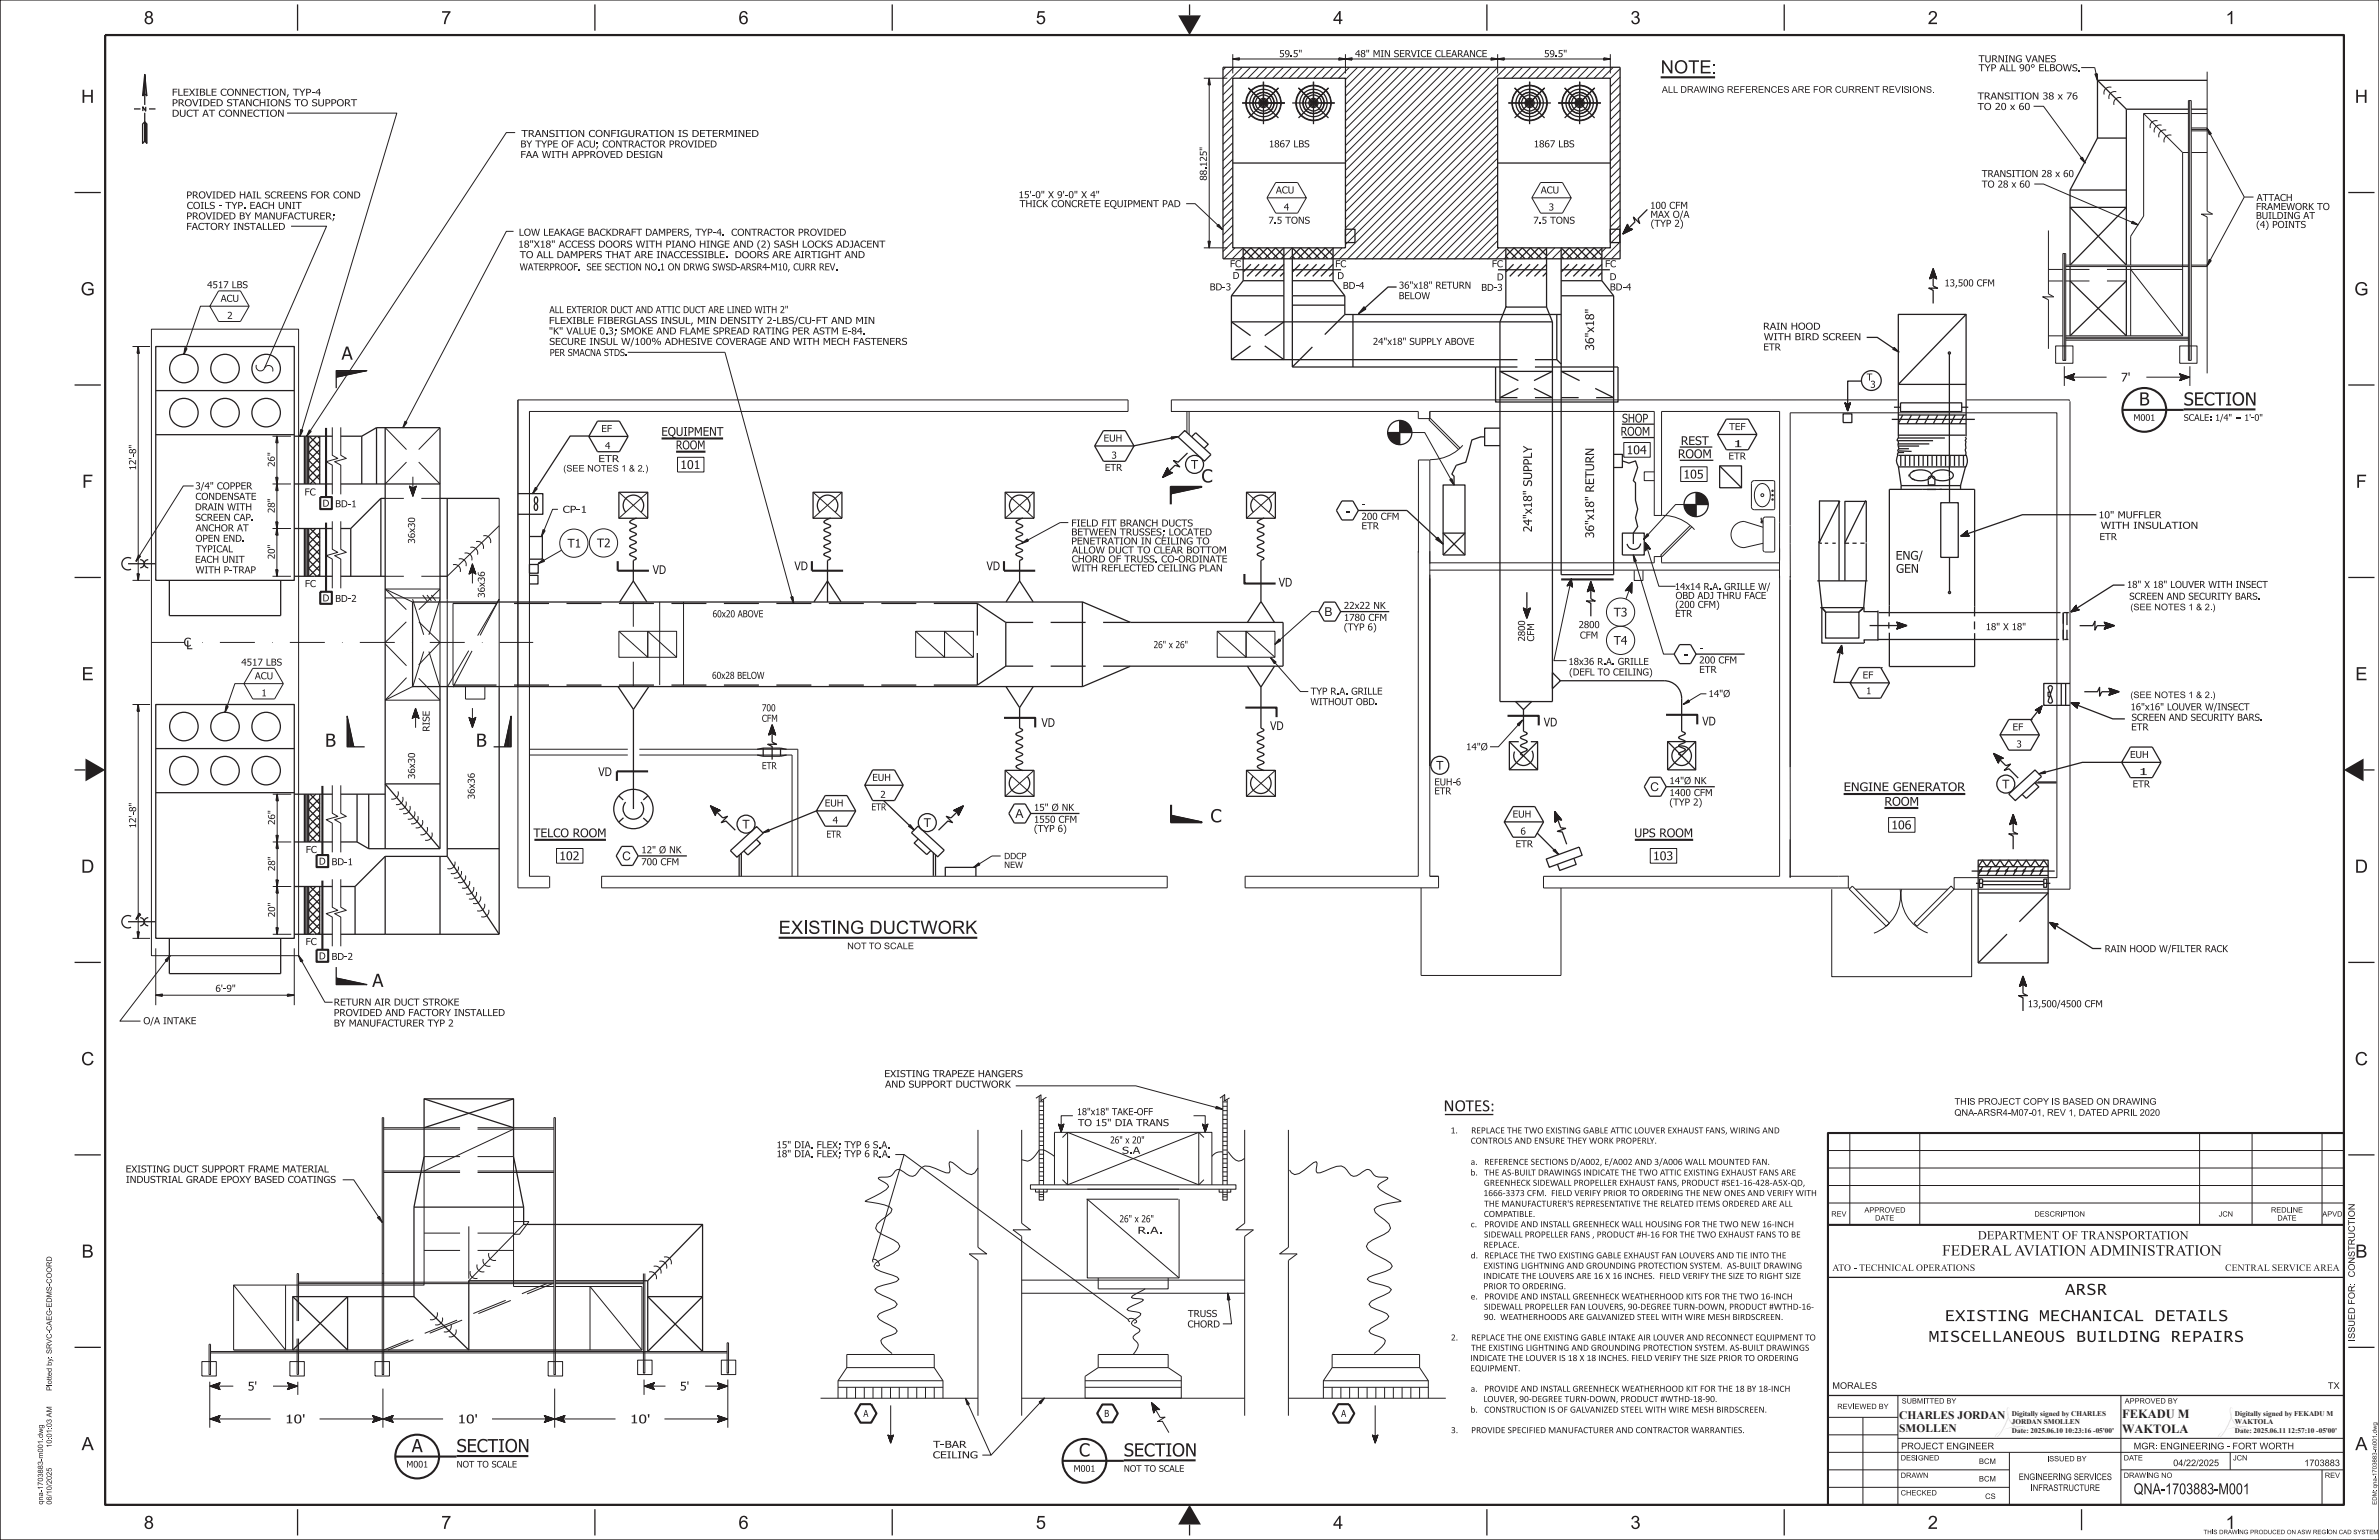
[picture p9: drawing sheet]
<svg xmlns="http://www.w3.org/2000/svg" width="432mm" height="279mm" viewBox="0 0 432 279" stroke-linecap="round" stroke-linejoin="round" font-family="sans-serif">
<defs><g id="words">
<g font-size="2.3" fill="#231f20">
<text x="385.2" y="257.3">FEKADU M</text>
<text x="385.2" y="260">WAKTOLA</text>
</g>
<g font-size="2.1" fill="#231f20">
<text x="344.7" y="257.4">CHARLES JORDAN</text>
<text x="344.7" y="259.9">SMOLLEN</text>
</g>
<g font-size="1.3" fill="#231f20">
<text x="365.2" y="256.8">Digitally signed by CHARLES</text>
<text x="405.7" y="256.8">Digitally signed by FEKADU M</text>
<text x="365.2" y="258.4">JORDAN SMOLLEN</text>
<text x="365.2" y="260">Date: 2025.06.10 10:23:16 -05'00'</text>
<text x="405.7" y="258.4">WAKTOLA</text>
<text x="405.7" y="260">Date: 2025.06.11 12:57:10 -05'00'</text>
</g>
</g></defs>
<path d="M19.1 6.4h406.3v266.6h-406.3z" fill="none" stroke="#231f20" stroke-width=".4"/>
<path d="M0 0h431.8v279.4h-431.8z" fill="none" stroke="#231f20" stroke-width=".18"/>
<g fill="none" stroke="#231f20" stroke-width=".23">
<path d="M215.9 .8v2M13.5 34.9h4.8M13.5 69.9h4.8M13.5 104.8h4.8M13.5 139.7h2M429 139.7h2M13.5 174.6h4.8M13.5 209.5h4.8M13.5 244.4h4.8M54 273.8v4.8M108 273.8v4.8M161.9 273.8v4.8"/>
<path d="M215.9 276.6v2M269.9 273.8v4.8M323.8 273.8v4.8M377.8 273.8v3.8"/>
</g>
<g fill="#231f20">
<path d="M15.5 137.6l3.6 2.1-3.6 2.1z"/>
<path d="M215.9 273l2.1 3.6h-4.1z"/>
<path d="M213.9 2.8h4.1l-2.1 3.6z"/>
<path d="M425.4 139.7l3.6-2.1v4.2z"/>
</g>
<g fill="none" stroke="#231f20" stroke-width=".18">
<path d="M400.6 13v25.3M397.2 20.6h-8.1v18.6l-2.4 3.7v5.2M397.2 27.7h-1v33.2M397.7 20.6h2.9M397.8 27.7h2.8M400.6 39.4v28.3M27.5 59.7h26.7v113.7h-26.7zM386.7 48.4v12.5M259.5 74.7v1.2M321.4 72.6h-108.8v2.1h44.8v1.2M373.1 62.8h3.2v3.1h-3.2zM395.6 62.8h3.2v3.1h-3.2z"/>
<path d="M257.4 100v59h-31.4v2.1h35.1M259.5 83.5v18.8M90.7 116.6h6.1M259.5 104.3v34.7M96.1 135.9h17.8M96.1 137h17.8M116 135.9h28.8v23.1M116 137h27.8v22M99.6 159h-3.5v-84.3h108.6v-2.1h-110.7v88.5h5.6M99.8 159v2.1M109.2 159h102.7v2.1h-102.7zM259.5 159h1.6"/>
<path d="M69.6 204.6h13.9M69.6 204.9h13.9M69.6 212.5h13.9M69.6 212.7h13.9M83.5 209.8h-6.5v23.3h-34.6v11.8M86.7 209.8h6.5v23.6h7.3M86.7 204.6h13.8M86.7 204.9h13.8M86.7 212.5h13.8M86.7 212.7h13.8M331.8 215.1h93.6M331.8 218.3h93.6"/>
<path d="M331.8 211.9h93.6M331.8 208.7h93.6M335.7 205.6v16.6M348.4 205.6v16.6M399.2 205.6v16.6M408.8 205.6v16.6M421.5 205.6v16.6M51.8 233.1v11.8M77 223.7h6.5M77 226.9h6.5M85.1 222.5v9.5M85.1 232.4v.2"/>
<path d="M86.7 223.7h6.5M86.7 226.9h6.5M100.8 233.4h15.7v11.5M107.1 233.4v11.5M36.6 247h2.7v2.6h-2.7zM38.2 245.2h93.8M38.2 245.5h93.8M52.6 247h2.6v2.6h-2.6zM68.1 247h2.6v2.6h-2.6zM99.5 247h2.6v2.6h-2.6zM115.7 246.8h2.7v2.6h-2.7zM130.9 246.8h2.6v2.6h-2.6z"/>
<path d="M331.8 257.1h12.7M338.1 257.1v15.9M344.5 253.2v19.8M385 253.2v19.8M331.8 260.3h12.7M331.8 266.7h32.9M331.8 269.8h32.9M331.8 263.5h93.6M344.5 261h80.9M364.7 263.5v9.5M385 266.7h40.4M404.8 263.5v3.2"/>
<path d="M421.5 266.7v6.3"/>
</g>
<path d="M425.4 205.6h-93.6v67.4M331.8 222.2h93.6" fill="none" stroke="#231f20" stroke-width=".38"/>
<g fill="none" stroke="#231f20" stroke-width=".23">
<path d="M54 .8v4.8M108 .8v4.8M161.9 .8v4.8M269.9 .8v4.8M323.8 .8v4.8M377.8 .8v4.8M397.2 19.8h-11.3v28.3M397.7 19.8h2.9M400.6 14.6h-19.9v10.5h5.2M375.7 34.5v13.6M375.7 34.5h10.2M380.7 25.1l-5 9.4"/>
<path d="M426.2 34.9h4.8M375.7 48.4v12.5M385.9 48.4v12.5M426.2 69.9h4.8M74.9 109.2h121.6M182.6 112.9h4.9M190.7 112.9h6.3M200.2 112.9h32.7M426.2 104.8h4.8M28.3 127.8h25.1v42.4h-25.1zM74.9 124.6h37.4M117.8 124.6h78.7"/>
<path d="M138.5 135.7v1.5M141.7 135.7v1.5M182.6 120.9h4.9M190.7 120.9h6.4M200.2 120.9h32.7M426.2 174.6h4.8M75.1 219l1.9-9.2v-10.4h16.2v10.4l1.8 9.2M75.1 219h19.9M75.1 219v16.2h-22v9.7M95 219v3.1h32.5v23.1M426.2 209.5h4.8M63.1 235.2v9.7"/>
<path d="M85.1 232.3v12.6M85.1 232.4h15.4M100.8 232.4h16.8v12.8M117.6 235.2h9.9M331.8 231.8h93.6M42.4 244.9h74.1M331.8 253.2h93.6M426.2 244.4h4.8"/>
</g>
<circle cx="87.5" cy="116.6" r=".07" fill="#231f20"/>
<path d="M78 116.6h6.4" fill="none" stroke="#231f20" stroke-width=".18"/>
<circle cx="74.8" cy="116.6" r=".07" fill="#231f20"/>
<path d="M65.3 116.6h6.4" fill="none" stroke="#231f20" stroke-width=".18"/>
<circle cx="62.1" cy="116.6" r=".07" fill="#231f20"/>
<path d="M52.6 116.6h6.4" fill="none" stroke="#231f20" stroke-width=".18"/>
<circle cx="49.4" cy="116.6" r=".07" fill="#231f20"/>
<path d="M39.9 116.6h6.4" fill="none" stroke="#231f20" stroke-width=".18"/>
<circle cx="36.7" cy="116.6" r=".07" fill="#231f20"/>
<g fill="none" stroke="#231f20" stroke-width=".18">
<path d="M369.1 19.3h1.8l7.6 10.3M383.2 15.8a1.05 1.05 0 0 0-1.3 1.3M384.1 16.6a1.05 1.05 0 0 0-1.3 1.4M385 17.7a1.05 1.05 0 0 0-1.3 1.3M397.2 18.2h.5v47.2h-.5zM52.1 20.5h19.9l-17.6 58.6M93.5 24.1h-1.6l-36.2 55M369.2 33.4h1.7l17.2 7.4M389.1 20.6l7.1 7.1M391.6 21.9a1.05 1.05 0 0 0-1.3 1.3M392.3 22.7a1.05 1.05 0 0 0-1.3 1.3M393.2 23.6a1.05 1.05 0 0 0-1.3 1.3"/>
<path d="M394.1 24.5a1.05 1.05 0 0 0-1.3 1.3M397.7 23.7h2.9M397.7 23.2h2.9M400.6 23.3l6.7 12.5-6.7 12.4M400.6 38.3l1 .6h-2l1 .5M52.8 41h6.5l-11.3 25.8M93.2 42h-1.3l-18.8 35.6M371.8 41.8v11.5l1 .6h-2l1 .5M371.8 54.4v8.9M371.8 51h2.6M371.8 48.9h2.6M374.4 46h.5v19.4h-.5z"/>
<path d="M374.9 51h4.3M374.9 48.9h4.3M374.9 48.4h22.3M374.9 48.1h22.3M382.4 51h3.5M382.4 48.9h13.8M386.7 48.9l9.5 12h-21.3M397.7 48.4h2.9M397.7 48.1h2.9M46.5 66.2a.79 .79 0 0 0 .5 1 .79 .79 0 0 0 1-.4M48 66.8a.79 .79 0 0 1 1-.4 .79 .79 0 0 1 .5 1M371.8 60.9h2.6"/>
<path d="M374.9 61.2h22.3M374.9 61.7h22.3M90.6 90.4v34.3M27.5 116.6h6.1M69.9 116.8l3.9 4M69.9 108.5h10M73.8 110.6l-3.9-3.7h10l-3.9 3.7M73.8 112.8l-3.9 3.8M74.9 108.7l2 6.5M76 112.8l3.9 3.8-3.9 4M76.7 108l.8 1M76.9 118.2l-2 6.5"/>
<path d="M77.5 108l.8 1M78.3 108l.8 1M79.9 108.7v16l-2.1-6.5M79.9 108.7l-2.1 6.5M81.2 108.7v16l3.9-6.6M82.2 109.5v14.8M85.7 118.1l-3.5 6.6M87.1 115.3l3.5-6.6-3.9 6.6M94 108.7v16M96.1 108.7v16M73.8 122.9l-3.9 4.1h10l-3.9-3.9M115 120.1v4.5"/>
<path d="M62.2 214.1h2l5.2 7.7M69.4 202.8h.2v46.6h-.2zM93.2 204.9l-16.2 7.6M100.5 202.8h.3v46.6h-.3zM42.4 233.1l9.4 11.8M54.2 232.9h46.3M54.2 232.6h46.3M54.2 239.7v-8.6h-.3v8.6M69.4 231.1h.2M79.4 238.1a1.05 1.05 0 0 1-1.4 1.3M80.3 239a1.05 1.05 0 0 1-1.3 1.3M83 239.5l-5.9 2.4"/>
<path d="M83.9 239.5l-5.9 2.4M85.4 230.6a1.05 1.05 0 0 0 1.3 1.3M86.6 229.4a1.05 1.05 0 0 0 1.3 1.3M87.7 228.4a1.05 1.05 0 0 0 1.3 1.3M88.7 227.3a1.05 1.05 0 0 0 1.3 1.4M91.8 235.9l-5.9 2.4M92.7 235.9l-5.9 2.4M95 222.1l-9.9 10.3M99.2 232.9l-4.5 1.8M100.3 232.9l-4.6 1.9M100.8 232.9h16M100.8 232.6h16"/>
<path d="M107.1 233.4l9.4 11.5M116.8 231.1v18h.2v-18M117.8 230.8a1.05 1.05 0 0 1 1.3 1.3M118.6 229.8a1.05 1.05 0 0 1 1.4 1.3M119.7 228.8a1.05 1.05 0 0 1 1.3 1.4M120.5 228.1a1.05 1.05 0 0 1 1.3 1.3M37.9 243.9h.3v5.5h-.3zM54.2 242.9v6.5h-.3v-6.5M74.1 243.1l-4.5 1.8M75 243.1l-4.6 1.8M81.9 240.3a1.05 1.05 0 0 1-1.3 1.3M82.8 241.2a1.05 1.05 0 0 1-1.3 1.3"/>
<path d="M132 243.6h.2v5.5h-.2z"/>
</g>
<g fill="none" stroke="#231f20" stroke-width=".23">
<path d="M380.7 14.6l5.2 5.2M375.7 48.1l10.2-10.5h-10.2l10.2 10.5M375.7 51l10.2 9.9M385.9 51l-10.2 9.9M69.9 77.6v76.4M79.9 77.6v31.1M81.2 90.4v18.3M74.9 109.2v15.4M79.9 124.7v29.3M81.2 124.7v30.7M90.6 124.7v44.8M69.9 142.2h10"/>
<path d="M77 199.4l16.2 5.2M93.2 199.4l-16.2 5.2M53.1 235.2l10 9.7M63.1 235.2l-10 9.7M75.1 235.2l10 9.7M117.6 235.2l9.9 10M127.5 235.2l-9.9 10M127.5 222.1l-9.9 10.3"/>
</g>
<circle cx="115" cy="116.9" r=".07" fill="#231f20"/>
<g fill="none" stroke="#231f20" stroke-width=".18">
<path d="M377.7 12.3h2.5l.5 2.3M397.4 18.3v47.1M397.7 23.5h2.9M374.7 46v19.4M113.9 63.9h17.7M215.4 74.7v3.8M215.8 74.7v4.1M257.4 75.9h2.1M259.5 76v-1.3h40.8v18.9M344.4 72.6h-23M356.9 72.6h18.7v.1M374.7 68.4l1.9-.6-.4 .6 .4 .7z"/>
<path d="M374.7 66.5v3.5M374.7 68.4h7.7M374.9 61.5h22.3M375.7 72.8v88.5h-21v-2.1h18.6v-84.3h-48.4v20.5M376.5 67.9l-1.7 .5 1.7 .6-1.5-.6 1.5-.6-1.6 .6 1.6 .6-1.4-.6 1.4-.5-1.3 .5 1.3 .5-1.2-.5 1.1-.5-1 .5 1 .4-.8-.4 .8-.4-.7 .4 .7 .4-.6-.4 .6-.3-.6 .3 .5 .3-.4-.3 .5-.3-.4 .3 .3 .3-.2-.3 .2-.2-.2 .2 .2 .2-.1-.3M389.6 68.4h7.9M395.6 67.8l1.9 .6-1.9 .7 .4-.7zM395.9 68.5v-.2l.1 .1-.1 .3 .2-.3-.2-.2 .2 .2-.3 .3 .4-.3-.4-.2 .5 .2-.5 .4 .6-.4-.6-.3 .7 .3-.8 .5 .9-.5-.9-.4 1 .4-1 .5 1.1-.5-1.1-.4 1.2 .4-1.2 .6 1.3-.6-1.3-.5 1.5 .5-1.6 .6 1.5-.5-1.4-.6 1.6 .5-1.6 .6M397.5 66.5v3.5M35.1 88.2h-1.8l-8.6 13.6M101.3 92.4h-1l-2 4.9M101.9 99.8l-4.2 2.4"/>
<path d="M212.5 89.3h.7M259.5 83.5h-2v16.8M259.5 100v59h1.6v2.1M265 81.3l-5.4-5.4-.3 .3 5.4 5.3M265.5 80.8a7.9 7.9 0 0 1-6 2.6M298.9 99.7v-.4l.5 .3-.5-.4-.1 .6 .1-.6 .5 .4-.5-.5-.1 .7M299 99.6l.1-.1h-.2l.1-.1 .2 .1-.2-.1-.2 .2 .1-.3 .4 .2-.4-.2-.1 .3M299 99.6l2.1 6.8h3M299.5 99.5l-.9-1.1v1.4l.1-1.2 .8 .9-.8-1v1.3v-1.1l.8 .8-.8-.8v1.1l.1-1 .6 .7-.6-.6-.1 .8M299.6 99.6l-.6-.1-.4 .4M299.6 99.7l-1-1.3v1.6M300.2 93.5h1.4"/>
<path d="M300.3 85.6h-1.9v1.6h1.9M301.6 93.6v-18.9h21.4v84.3h-42.8v2.1h55.5M301.7 93.5a7.8 7.8 0 0 1 5.9 2.6M306.8 95.4l-5.4 5.3M307.1 95.6l-5.4 5.4-.3-.3M318 87.5l.4-.3h3.5l.2 .1v4.9l-.1 .2-3.6 .1-.4-.3zM319 88.2a1.2 1.2 0 0 1 1.2-.5 1.2 1.2 0 0 1 .9 .9 2.58 2.58 0 0 1-.8 3.2 1.27 1.27 0 0 1-1.7-.9 2.83 2.83 0 0 1 .4-2.7zM319.9 94.6l-.2-.6v.6l-.1 .1 .1 .2M320 94.6h-.3v.3h.3M320 95.7l-3.4-1.1a2.38 2.38 0 0 0-2.4 2.4 2.38 2.38 0 0 0 2.4 2.4l3.4-.8M324.9 95.4v9.3M69.9 106.9l5 2.3"/>
<path d="M85.7 102.3l.7 1.9-.7-.4-.6 .4zM85.7 102.3v3.5M85.9 103.8l-.3 .1 .1-.2 .3 .2-.3-.2-.2 .2 .2-.3 .3 .3-.3-.4-.2 .4 .2-.5 .4 .6-.4-.6-.3 .6 .3-.7 .5 .7-.4-.8-.5 .8 .5-1 .4 1-.4-1.1-.5 1.1 .5-1.2 .5 1.3-.5-1.4-.6 1.4 .6-1.6 .5 1.6-.5-1.5-.6 1.5 .5-1.7 .6 1.7M112.3 114.5l5.3 4.7M115 109.2v4.5M119.7 109.2v15.1M124.1 109.2v15.1M220.9 114.5h5.3v4.7h-5.3zM220.9 114.5l5.3 4.7M259.5 103.4h40.8M285.2 104.9l.2 1.6-.4-.4-.6 .2zM285.4 106.4l-.2-1.3-.7 1.2 .7-1.1 .2 1.3-.2-1.4-.7 1.2 .7-1 .1 1.2-.2-1.1-.5 .9 .5-.8 .2 .9-.2-.9-.5 .7 .5-.5 .2 .7-.2-.7-.4 .5 .3-.4 .2 .5-.2-.4-.3 .3 .3-.3 .2 .4-.2-.3-.2 .2 .2-.2 .1 .2-.1-.1-.2 .1h.2v-.2l-3 13.9h2.3"/>
<path d="M296.1 107.5l.1-1.7-1.1 1.3 1-1.1v1.6l.1-1.7-1.1 1.3 1-1.1v1.4l-.1-1.3-.8 .9 .8-.8 .1 1.2-.1-1.1-.8 .7 .7-.6 .1 .9-.1-.8-.6 .5 .6-.4 .1 .7-.2-.7-.4 .4 .4-.3 .1 .5-.1-.4-.3 .2 .2-.1 .2 .2-.2-.2-.1 .1h.2v-.1l-.7 1.6M296.2 105.6v2l-.5-.5-.7 .1zM296.6 103.5v1.8h1.6v-1.8M300.1 103.4h22.9M301.5 101h-1.2v1.1h-40.8M301.6 101v1.1h21.4M320.3 100.1l-.3-.3v-5.6l.1-.2 .3-.2h1.5l.2 .3v5.8l-.2 .3h-1.6M324.9 104.5v47.9M74.9 124.6l-5 2.4M75.4 128.5l.7 1.9-.7-.4-.6 .4zM75.4 128.5v3.5M75.5 130h-.2l.1-.1 .2 .2-.2-.2-.2 .2 .2-.3 .3 .3-.3-.4-.2 .4 .2-.5 .4 .6-.4-.6-.3 .6 .3-.7 .5 .7-.5-.8-.4 .8 .4-1 .5 1-.5-1.1-.4 1.1 .4-1.2 .6 1.3-.6-1.4-.5 1.4 .5-1.6 .6 1.6-.6-1.5-.5 1.5 .5-1.7 .6 1.6"/>
<path d="M84.5 124.6h3.5v2.2h-3.5zM85.1 130.1l.6 .4 .7-.4-.7 1.9zM85.2 130.3l.6 1.6 .5-1.7-.6 1.5-.5-1.5 .5 1.6 .6-1.6-.6 1.4-.5-1.4 .5 1.3 .5-1.2-.5 1.1-.4-1.1 .4 1 .5-1-.5 .8-.4-.8 .4 .7 .4-.7-.4 .6-.3-.6 .4 .6 .2-.5-.2 .4-.4-.4 .4 .3 .2-.3-.3 .2-.2-.2 .3 .2 .1-.1h-.3M85.7 128.5v3.5M369.4 128.9l1.3-.9-.6 1.5M369.4 128.8l1.2-.7-.4 1.3M180 155.3l-3.3 2.1M180 155.3h1.6M324.9 152.3v6.9M335.5 158.9v2.2M335.5 159h-10.7M257.9 161.1v15.9"/>
<path d="M283.3 161.1v15.9M332.5 161.3v15.9h25.4v-15.9M336.2 160.8l6.7 6.7-.5 .6-6.8-6.8zM336.8 161.3h16.8M344.9 161.4a7.3 7.3 0 0 1-4.8 7.9M345.1 161.3a7.3 7.3 0 0 0 4.8 8M347.4 167.5l6.7-6.7 .6 .5-6.7 6.8zM93.2 221.6h2.8l-1.7 2.3h-1.1M38.1 251.5l1.9-.6-.4 .6 .4 .6zM38.1 257.4l1.9-.6-.4 .6 .4 .7zM38.1 257.4h11M38.1 251.5h4.2"/>
<path d="M38.1 250.7v8.3M39.9 250.9l-1.7 .6 1.7 .6-1.5-.6 1.5-.6-1.6 .6 1.6 .5-1.4-.5 1.4-.6-1.3 .6 1.2 .5-1.1-.5 1.1-.5-1 .5 1 .4-.8-.4 .8-.4-.7 .4 .7 .3-.6-.3 .6-.4-.6 .4 .5 .3-.4-.3 .4-.3-.3 .3 .3 .2-.2-.2 .2-.2-.2 .2 .1 .1v-.2M39.9 256.9l-1.7 .5 1.7 .6-1.5-.6 1.5-.5-1.6 .5 1.6 .6-1.4-.6 1.4-.5-1.3 .5 1.2 .5-1.1-.5 1.1-.4-1 .4 1 .5-.8-.5 .8-.4-.7 .4 .7 .4-.6-.4 .6-.3-.6 .3 .5 .3-.4-.3 .4-.3-.3 .3 .3 .3-.2-.3 .2-.2-.2 .3 .1 .1v-.3M49.6 251.5h4.4M52.2 250.9l1.9 .6-1.9 .6 .3-.6zM52.5 251.6v-.3l.1 .2-.2 .2 .2-.2-.2-.2 .3 .2-.3 .3 .4-.3-.4-.3 .5 .3-.6 .4 .7-.4-.6-.4 .7 .4-.8 .4 .8-.4-.8-.4 1 .4-1 .5 1.1-.5-1.1-.5 1.2 .5-1.3 .5 1.4-.5-1.4-.5 1.6 .5-1.6 .6 1.5-.6-1.5-.6 1.7 .6-1.6 .5M54.1 250.7v2.4M58 257.4h22.4M67.6 256.8l1.9 .6-1.9 .7 .4-.7zM67.9 257.5v-.2l.2 .1-.2 .3 .2-.3-.2-.2 .3 .2-.4 .3 .5-.3-.4-.2 .4 .2-.5 .4 .6-.4-.6-.3 .7 .3-.7 .5 .8-.4-.8-.5 .9 .5-1 .4 1.1-.5-1.1-.4 1.2 .4-1.2 .6 1.3-.5-1.3-.6 1.6 .5-1.6 .6 1.5-.5-1.5-.6 1.7 .5-1.7 .6M69.5 257.4l1.9-.6-.4 .6 .4 .7zM69.5 251.9v7.1"/>
<path d="M71.3 256.9l-1.7 .5 1.7 .6-1.5-.6 1.5-.5-1.6 .5 1.6 .6-1.3-.6 1.3-.5-1.2 .5 1.2 .5-1.1-.5 1.1-.4-1 .4 .9 .5-.8-.5 .8-.4-.7 .4 .7 .4-.6-.4 .6-.3-.5 .3 .5 .3-.4-.3 .4-.3-.4 .3 .3 .3-.2-.3 .2-.2-.2 .3 .2 .1v-.3M89.3 257.4h22.4M98.8 256.8l1.9 .6-1.9 .7 .4-.7zM99.1 257.5v-.2l.1 .1-.1 .3 .2-.3-.2-.2 .2 .2-.3 .3 .4-.3-.4-.2 .5 .2-.5 .4 .6-.4-.6-.3 .7 .3-.8 .5 .9-.4-.9-.5 1 .5-1 .4 1.1-.5-1.1-.4 1.2 .4-1.2 .6 1.3-.5-1.3-.6 1.5 .5-1.6 .6 1.5-.5-1.4-.6 1.6 .5-1.6 .6M100.7 257.4l1.9-.6-.4 .6 .4 .7zM100.7 251.9v7.1M102.5 256.9l-1.7 .5 1.7 .6-1.5-.6 1.5-.5-1.6 .5 1.6 .6-1.4-.6 1.4-.5-1.3 .5 1.2 .5-1.1-.5 1.1-.4-1 .4 1 .5-.8-.5 .8-.4-.7 .4 .7 .4-.6-.4 .6-.3-.6 .3 .5 .3-.4-.3 .4-.3-.3 .3 .3 .3-.2-.3 .2-.2-.2 .3 .1 .1v-.3M116.9 251.5l1.9-.6-.4 .6 .4 .6zM116.9 250.3v2.8M116.9 251.5h3.9M118.7 250.9l-1.7 .6 1.7 .6-1.5-.6 1.5-.6-1.6 .6 1.6 .5-1.3-.5 1.3-.6-1.2 .6 1.2 .5-1.1-.5 1.1-.5-1 .5 .9 .4-.8-.4 .8-.4-.7 .4 .7 .3-.6-.3 .6-.4-.5 .4 .5 .3-.4-.3 .4-.3-.4 .3 .3 .2-.2-.2 .2-.2-.2 .2 .2 .1v-.2M120.6 257.4h11.5"/>
<path d="M128 251.5h4.1M130.2 250.9l1.9 .6-1.9 .6 .4-.6zM130.2 256.8l1.9 .6-1.9 .7 .4-.7zM130.5 251.6v-.3l.2 .2-.2 .2 .2-.2-.2-.2 .3 .2-.4 .3 .5-.3-.4-.3 .4 .3-.5 .4 .6-.4-.6-.4 .7 .4-.7 .4 .8-.4-.8-.4 .9 .4-1 .5 1.1-.5-1.1-.5 1.2 .5-1.2 .5 1.3-.5-1.3-.5 1.6 .5-1.6 .6 1.5-.6-1.5-.6 1.7 .6-1.7 .5M130.5 257.5v-.2l.2 .1-.2 .3 .2-.3-.2-.2 .3 .2-.4 .3 .5-.3-.4-.2 .4 .2-.5 .4 .6-.4-.6-.3 .7 .3-.7 .5 .8-.4-.8-.5 .9 .5-1 .4 1.1-.5-1.1-.4 1.2 .4-1.2 .6 1.3-.5-1.3-.6 1.6 .5-1.6 .6 1.5-.5-1.5-.6 1.7 .5-1.7 .6M132.1 250.3v8.7"/>
<circle cx="104.2" cy="98.5" r="2.56"/>
<circle cx="109.5" cy="98.5" r="2.56"/>
<circle cx="319.9" cy="89.8" r=".26"/>
<circle cx="321.7" cy="89" r=".13"/>
<circle cx="321.7" cy="89.8" r=".13"/>
<circle cx="321.7" cy="90.6" r=".13"/>
<circle cx="294.1" cy="111.1" r="2.56"/>
</g>
<g fill="none" stroke="#231f20" stroke-width=".23">
<path d="M377.6 28.7l.3-.2 .6 1.1zM272.2 58.4v68.9h9.6v-68.9M283.4 53.7v50.6h9.5v-50.6M350.9 49.9v2l.8 .4h-1.6l.8 .4v2.4M350.9 48.7l.6 1.9-.6-.4-.7 .4zM351 50.3h-.3l.2-.1 .2 .1-.2-.2-.2 .2 .2-.3 .3 .4-.3-.4-.3 .4 .3-.5 .3 .5-.3-.6-.4 .6 .4-.7 .4 .7-.4-.8-.4 .8 .4-.9 .5 1-.5-1.1-.5 1.1 .5-1.2 .5 1.2-.5-1.3-.6 1.3 .6-1.5 .6 1.5-.6-1.5-.6 1.5 .6-1.7 .5 1.7M356.9 57l-12.3 12.7h12.3M61 67.9h2.4M61 68.3h.7M61 67.7h3.1M61 67.6h3.7M61 67.5h4.4"/>
<path d="M61 68.4l5.6-1.2h-5.6v3.2M61 68h1.8M61 68.2h1.2M61 67.3h5.1M66.1 67.3l-5 1.1M106.9 79.1h-3.4l-6.8 10.5M106.9 79.2l1.6 2.8h3.9l1.6-2.8M108.5 76.4h3.9l1.6 2.8h-7.1zM200.3 78.1h3.9l1.6 2.8h-7.1zM213.8 79.2l-8.1 1.7M213.8 79.3l1.2-1.2 4.8 4.4-1.2 1.2zM216.3 79.2l.7-.7 2.3 2.1-.7 .7"/>
<path d="M268.7 79.3h.8M268.7 79.3l-1.6 .5-1.1 4.1-1.7 .5M272.2 77.7h-2.7v3.1h2.7M272.2 66.6h-.7v6.3h22.2v-6.3M275.6 70.5l-3.4 1.6h3.2M275.6 69.1l-3.4-1.7h9.6l-3.4 1.7M278.4 70.5l3.4 1.6h-3.2M283.4 72.1h3.1M289.5 70.5l3.4 1.6h-3.2M292.9 67.4h-9.5l3.3 1.7M294.4 77h5.8M294.5 79.4h5.7"/>
<path d="M334.5 75.1h1.6v1.6h-1.6zM334.9 73.1l.5 .3 .5-.3-.5 1.5zM337.8 69.1h-2.4v4.4l-.1-.2h.2l-.1 .1-.2-.1 .2 .2 .1-.2-.1 .2-.3-.2 .3 .3 .2-.3-.2 .4-.3-.5 .3 .5 .2-.5-.2 .6-.4-.6 .4 .7 .3-.7-.3 .8-.4-.8 .4 .9 .3-.9-.3 .9-.5-1 .5 1.1 .4-1.1-.4 1.3-.5-1.3 .4 1.2 .5-1.2-.4 1.4-.5-1.3M343.4 76.1h15M343.8 73.9h1.2M344.5 79.5h8.5M344.5 80h6.4M344.6 79.1v-22.1h12.3v22.2M344.6 75.3h12.3M344.6 79h12.2M344.6 79.1l-.3 .8a1.08 1.08 0 0 1 .2 1l.1 .5-.1 .3 .1 .3-.1 .5M345 73.1h11.1v1.6h-11.1z"/>
<path d="M345.3 75.3l-.7 1.6h12.3M346.9 75.3l-.8 1.6M348.5 75.3l-.8 1.6M350.1 75.3l-.8 1.6M351.7 75.3l-.8 1.6M353.3 75.3l-.8 1.6M353.8 64.2v27M354.9 75.3l-.8 1.6M356.1 73.9h1.2M356.5 75.3l-.8 1.6M356.7 79.3v.1a.39 .39 0 0 1 0 .6l.1 .2v2.4M94 89.6h4.5v3.7h-4.5"/>
<path d="M96.1 97.3h2.3v4.1h-2.3M97.2 91.4a.67 .67 0 0 1 .4 .5 .67 .67 0 0 1-.2 .7 .67 .67 0 0 1-.5-.5 .67 .67 0 0 1 .3-.7zM97.2 90.2a.67 .67 0 0 1 .4 .5 .67 .67 0 0 1-.3 .7l-.2-.1-.1-.5zM198.7 80.9l1.6 2.8h3.9l1.6-2.8M261.9 96.7h4v4h-4zM264.3 84.4l-.8 1.6 .4 .4v1.6M292.9 82.4h1.6v2.4h-1.6M294.5 96.7h3.9v4h-3.9zM294.5 83.6l1.2 .4 1.2-.4 .3 1.2-.7 2.4 .4 .4v3.2l.3 1.6-.3 1.5 .3 1.6-.7 1.2M304.9 81.1h5.9M304.9 83.5h6.1M330.2 90.9h3.6v14.5"/>
<path d="M330.2 98.2v7.2M330.2 98.6h.5M330.2 90.9v7.6M331.2 98.6h.6M332.6 98.6h.6M333.9 90.9l-3.7 7.6M334.8 98.6h.8M336.2 98.6h.8M337.7 98.6h.7M338.7 91h-3.8v14.4M338.7 90.8l-3.8 7.6M338.7 98.6v6.8"/>
<path d="M338.7 90.9v7.5M344.4 80.5h5.8M344.5 82.5a2.5 2.5 0 0 0 0 2.2M344.5 82.1h1.1M344.6 82.6h12.3M344.6 84.7l.5 3.3M344.6 80.9h3.7M344.6 81.4h1.9M344.6 81.8l2.4 .1M345 82.7v1.8M345.1 88.1v.6M345.8 82.7v1.8"/>
<path d="M346.6 86l-.1 .4M346.6 82.7v1.8M346.7 85.9a2.86 2.86 0 0 1 3.8 .1l.1 .2a1.15 1.15 0 0 1-1.2 .9 3.2 3.2 0 0 1-2.5-.3l-.3-.5zM347 86.9l.6 .2M347.4 82.7v1.8M347.5 85.3l-.4 .3M348.2 82.7v1.8M349.1 82.7v1.8M349.9 82.7v1.8M350.2 86.5a.63 .63 0 0 1 .8 0 .63 .63 0 0 1 .2 .7v.8h-1.2v-1zM350.7 82.7v1.8M350.7 85.9a2.86 2.86 0 0 1 3.8 .1l.1 .2a1.15 1.15 0 0 1-1.2 .9 3.2 3.2 0 0 1-2.5-.3l-.3-.5z"/>
<path d="M351.5 82.7v1.8M352.3 91.2h3.1v9.9h-3.1zM352.3 82.7v1.8M353.1 82.7v1.8M353.9 82.7v1.8M354.7 82.7v1.8M355.6 82.7v1.8M355.9 88v.7M355.9 97.3l1.2-1-.1 .6 .5 .4zM356.4 82.7v1.8M356.8 84.6l-1 3.5h-10.8M356.9 82.6a2.4 2.4 0 0 1-.1 2.1h-12.3"/>
<path d="M380.5 93.4h-13.4l-10.2 3.5 .1-.1 .1 .2-.1-.1v-.2l-.1 .2 .2 .1-.2-.1 .1-.3-.2 .4h.4h-.5l.3-.5-.3 .5 .5 .1-.6-.1 .5-.5-.6 .5 .8 .1h-.9l.7-.7-.7 .7 .9 .1-1-.1 .8-.7-.9 .7 1.2 .1h-1.4l1.1-.9-1 .9h1.3h-1.4l1.1-.8M23.2 102.3h5M82.2 109.5h7.9M93.3 109.5h6.3M96.1 104.4h1.5v1.5h-1.5M96.1 102.4h1.6v1.6h-1.6zM102.8 109.5h6.4M112.3 109.5h6.4M121.9 109.5h6.3M131.4 109.5h6.3M140.9 109.5h6.4M150.4 109.5h6.4"/>
<path d="M160 109.5h6.3M169.5 109.5h7.9M261.9 100.7l4-4v-8.7h-4v8.7l4 4M276.5 110.3l.6 .4 .7-.4-.7 1.9zM276.6 110.4l.5 1.7 .6-1.7-.6 1.5-.6-1.5 .6 1.6 .6-1.6-.6 1.3-.5-1.3 .5 1.2 .5-1.2-.5 1.1-.5-1.1 .5 1 .4-.9-.4 .8-.4-.8 .4 .7 .4-.7-.4 .6-.3-.6 .3 .5 .3-.5-.3 .4-.3-.4 .3 .4 .3-.3-.3 .2-.2-.2 .2 .2 .2-.2h-.3M277.1 107.4v3.6M288.7 106.7l.1 1.9 .7 .4h-1.5l.7 .4v2.4M288.7 105.5l.7 1.9-.7-.4-.6 .4zM288.9 107h-.3l.1-.1 .3 .2-.3-.2-.2 .2 .2-.3 .3 .3-.3-.4-.2 .4 .2-.5 .4 .6-.4-.6-.3 .6 .3-.7 .5 .7-.4-.8-.5 .8 .5-1 .4 1-.4-1.1-.5 1.1 .5-1.2 .5 1.3-.5-1.4-.6 1.4 .6-1.6 .5 1.6-.5-1.5-.6 1.5 .5-1.7 .6 1.6M329.9 105.4h9.1M330.2 105.3l.5 4.9M330.4 110.2h8"/>
<path d="M330.7 110.2l.6 .8M331.3 111h6.1v4.8h-6.1zM331.3 111l-.6-.7v6.4h7.6M334.3 117.1l.2 1.5-.5-.4-.5 .2zM334.4 118.5l-.2-1.3-.7 1.2 .7-1.1 .2 1.3-.2-1.4-.6 1.2 .6-1 .2 1.2-.2-1.1-.6 .9 .6-.8 .2 .9-.2-.8-.5 .6 .4-.5 .2 .7-.2-.7-.4 .5 .4-.4 .2 .6-.2-.5-.3 .3 .3-.3 .1 .4-.2-.3-.2 .2 .2-.1 .2 .2-.2-.2-.1 .1h.2l-.1-.1-1.2 5.6h3.3M338.2 110.3l-.8 .7 .8-.6M338.3 110.3v.7h2.6M338.7 105.4l-.4 4.8M339.3 113.5h5.4l-.1 .1v-.3l.1 .2-.2 .2 .2-.2-.2-.2 .3 .2-.3 .3 .4-.3-.4-.3 .5 .3-.6 .4 .7-.4-.6-.3 .6 .3-.7 .4 .8-.4-.8-.4 1 .4-1 .5 1.1-.5-1.1-.5 1.2 .5-1.3 .5 1.4-.5-1.4-.5 1.6 .5-1.6 .6 1.5-.6-1.5-.6 1.7 .6-1.6 .6M340.9 116.1h-2.6l.1 .6M340.9 116h32.8M340.9 110.8v5.4"/>
<path d="M341 111.1h33M342.8 112.9v1.1M342.9 111.8v-23h15.5v23M342.9 114.8v6.1h15.5v-6M344.2 112.9l1.9 .6-1.9 .6 .4-.6zM353.8 101.1v6.4M358.4 112.7v1.5M374.5 111.1v5.1M374.6 111.1h.9M374.7 116h.7M375.2 111.1v2.3M375.2 114.3v1.6"/>
<path d="M376.9 109.8v.6l.5 .3-1.6 .3zM377.5 113.5h2.3l.4-.8v1.6l.4-.8h2M381.9 112.9l1.9 .6-1.9 .6 .4-.6zM382.3 113.6l-.1-.2 .2 .1-.2 .2 .2-.2-.2-.2 .3 .2-.4 .3 .5-.3-.4-.3 .4 .3-.5 .4 .6-.4-.6-.3 .7 .3-.7 .4 .8-.4-.8-.4 .9 .4-1 .5 1.1-.5-1.1-.5 1.3 .5-1.3 .6 1.4-.6-1.4-.5 1.6 .5-1.6 .6 1.5-.6-1.5-.6 1.7 .6-1.7 .6M385.6 106.2h-2l-6.8 4.2 .1-.1 .1 .2-.2-.1 .1-.2-.1 .2 .2 .1h-.2l.1-.4-.2 .4h.4h-.5l.2-.4-.2 .5 .5-.1-.6 .1 .3-.6-.3 .6h.7l-.8 .1 .4-.7-.5 .7 1-.1-1.1 .2 .6-.9-.6 .9 1.1-.2-1.3 .3 .8-1-.7 1 1.2-.3-1.4 .4 .9-1.1M63.1 130.4v5.1M63.1 130.5l1 4.9M63.2 131.2v4.3M63.4 131.9v3.6M63.5 132.5v3M63.6 133.2v2.3M63.8 133.7v1.8"/>
<path d="M63.9 134.3v1.2M64 134.8v.7M64.2 135.5l-1.2-5.6v5.6h3.2M82.2 124.3h7.9M89.6 135.5h3.2v-5.6l-1.2 5.6M91.8 134.8v.7M91.9 134.3v1.2M92 133.7v1.8M92.1 133.2v2.3M92.3 132.5v3M92.4 131.9v3.6M92.6 131.2v4.3"/>
<path d="M92.7 130.4v5.1M92.7 130.5l-1.1 4.9M93.3 124.3h6.3M102.8 124.3h6.4M112.3 124.3h6.4M121.9 124.3h6.3M131.4 124.3h6.3M137.4 137l1.1 .2h3.2l1.1-.2M137.4 136l1.1-.3h3.2l1.1 .3M140.9 124.3h6.4M150.4 124.3h6.4M158.4 139.7h4l1.5 2.8h-6.9z"/>
<path d="M160 124.3h6.3M169.5 124.3h7.9M335.8 123.9l1.6 2.8h4l1.5-2.8M337.4 121.1h4l1.5 2.8h-7.1zM341.4 121.1h.3M342.9 124h.1M363 133.3l1.6 2.8h4l1.6-2.8M364.6 130.5h4l1.6 2.8h-7.2zM369.4 128.9h.5l.2 .6M370.1 128.7l-.4 .2 .4-.1v.4l-.1-.4-.3 .1h.3v.2v-.2h-.2l.2 .1v-.1l-1.3 1.7h.2M370.1 128.7v.6l.1-.6-.6 .2 .6-.3-.1 .7 .2-.7-.7 .3 .7-.4-.2 .8 .3-.9-.9 .5 .9-.5-.3 1 .4-1.1-1 .6 1.1-.7-.5 1.2 .4-1.2-1.1 .6M370.1 133.4h.1"/>
<path d="M371.7 125.6h.4v.8h-.4zM372 125.6l-.2-.8a.4 .4 0 0 1 .3-.4 .4 .4 0 0 1 .4 .4l-.4 1.2 .4 1.2a.4 .4 0 0 1-.4 .4 .4 .4 0 0 1-.3-.4l.2-.8M374.1 124v4M374.9 124v4M375.7 124h-4.7v4h4.7M375.8 127.5l1.3 1-.1-.6 .4-.4M377.3 127.6l-1.4-.1 1.1 .9-.9-.9 1.3 .1-1.4-.1 1 .9-.8-.8h1.1h-1l.7 .7-.7-.6 1-.1-.9 .1 .6 .6-.5-.6 .8-.1-.7 .2 .4 .4-.3-.4 .5-.1-.5 .1 .3 .3-.2-.3 .4-.1-.4 .2 .2 .2-.1-.2 .2-.1-.2 .1 .1 .1v-.2l-.1 .1 6.6 2.5h2.2M378.3 125.5h2.4l.4-.8v1.6l.4-.8h2M382.8 124.9l1.9 .6-1.9 .6 .3-.6zM383.1 125.6v-.2l.1 .1-.2 .2 .3-.2-.3-.2 .3 .2-.3 .3 .4-.3-.4-.3 .5 .3-.5 .4 .6-.4-.6-.3 .7 .3-.8 .4 .9-.4-.9-.4 1 .4-1 .5 1.1-.5-1.1-.5 1.2 .5-1.3 .5 1.4-.5-1.3-.5 1.5 .5-1.6 .6 1.5-.6-1.5-.6 1.7 .6-1.6 .6M386.7 135.5h3.9l1.6 2.8h-7.1zM392.2 138.3l-1.6 2.8h-3.9l-1.6-2.8h-7.1l-7.9 2.1"/>
<path d="M132.6 154.3l4.7-4.3 1.2 1.2-4.7 4.3zM134.2 155.2v3.8M134.6 154.8v4.2M137.3 152.3l.7 .7-2.3 2.1-.7-.7M148.2 147.1l-9.7 4M148.2 147.1l1.6 2.8h3.9l1.6-2.8M149.8 144.3h3.9l1.6 2.8h-7.1zM157 142.5l1.4 2.7h4l1.5-2.7M160.4 145.2l5.5 5.4M165.4 151.1l1.2-1.2 4.8 4.4-1.2 1.1zM166.7 152.2l-.8 .8 2.3 2 .8-.7M169.4 154.7v4.2"/>
<path d="M169.8 155.1v3.8M171.6 159v-1.6h5.5v1.6M273 149.1l1.6 2.8h4l1.6-2.8M274.6 146.3h4l1.6 2.8h-7.2zM279 151.1l3.9 3.9M280.7 155.9l5.9-2.2 .6 1.5-6 2.1zM285.7 155.7l.4 1.1-3 1.1-.4-1.1M357.9 158h15M359.1 156.1h12.7v18.6h-12.7zM359.8 159.9h11.2M359.8 159.5v1.5h-.5v-1.5h.5M359.8 156.1l.8 1.1 .8-1.1 .8 1.1 .8-1.1 .8 1.1 .8-1.1 .8 1.1 .8-1.1 .8 1.1 .8-1.1 .8 1.1 .8-1.1 .8 1.1 .8-1.1 .8 1.1h-12.7z"/>
<path d="M359.8 157.2l-.7 1.6h12.7M361.4 157.2l-.8 1.6M363 157.2l-.8 1.6M364.6 144.1l4.8-4.4 1.2 1.2-4.8 4.4zM364.6 157.2l-.8 1.6M365.4 148.9v2l.8 .4h-1.6l.8 .4v2.4M365.4 147.7l.6 1.9-.6-.4-.6 .4zM365.5 149.3h-.2l.1-.1 .2 .1-.2-.2-.2 .2 .2-.2 .3 .3-.3-.4-.3 .4 .3-.5 .4 .5-.4-.6-.3 .6 .3-.7 .4 .8-.4-.9-.4 .9 .4-1 .5 1-.5-1.1-.5 1.1 .5-1.2 .5 1.2-.5-1.3-.5 1.3 .5-1.5 .6 1.6-.6-1.5-.6 1.4 .6-1.6 .6 1.6M366.2 157.2l-.8 1.6M367.8 157.2l-.8 1.6M369.3 142l.8 .8-2.3 2.1-.8-.8M369.4 157.2l-.8 1.6"/>
<path d="M369.5 142h3.8M369.9 141.9h3.4M371 159.5h.5v1.5h-.6M371 159.5v1.6M371 157.2l-.8 1.6M61 178h2.4M61 177.6h.7M61 178.1h3.1M61 178.3h3.7M61 178.4h4.4M61 175.5v3.1h5.6l-5.6-1.2M61 177.9h1.8"/>
<path d="M61 177.7h1.2M61 178.6h5.1M61.1 177.5l5 1.1M358.7 160.3h1.1M359.1 162h12.7l-5.3 5.2M359.8 160.5h11.1M364.3 169.5l-5.2 5.2M367.2 178.3v1.9l.8 .4h-1.6l.8 .4v2.4M367.2 177.1l.6 1.9-.6-.4-.7 .4zM367.3 178.6h-.3l.2-.1 .2 .2-.2-.2-.2 .2 .2-.3 .3 .3-.3-.4-.3 .4 .3-.5 .4 .6-.4-.6-.4 .6 .4-.7 .4 .7-.4-.8-.4 .8 .4-1 .5 1-.5-1.1-.5 1.1 .5-1.2 .5 1.3-.5-1.4-.6 1.4 .6-1.6 .6 1.6-.6-1.5-.6 1.5 .6-1.7 .5 1.6M371 160.3h1.1M372 167.3l1.5 .4-.5 .3v.6z"/>
<path d="M373.4 167.7l-1.3-.3 .9 1.1-.8-1 1.3 .2-1.3-.3 .8 1.1-.7-1 1.2 .2-1.1-.1 .6 .8-.6-.8 1 .1-.9-.1 .5 .7-.4-.6 .8 .1h-.7l.3 .5-.3-.5h.6h-.5l.2 .4-.2-.3 .5-.1-.4 .1 .1 .3-.1-.3h.3h-.2v.2l.1-.2 6.7 4.2h1.6"/>
<circle cx="339.7" cy="69" r="1.8"/>
<circle cx="353.8" cy="64" r=".2"/>
<circle cx="353.8" cy="107.5" r=".2"/>
<circle cx="359.5" cy="158" r=".14"/>
<circle cx="359.5" cy="158" r=".11"/>
<circle cx="361" cy="158" r=".11"/>
<circle cx="361" cy="158" r=".14"/>
<circle cx="362.6" cy="158" r=".14"/>
<circle cx="362.6" cy="158" r=".11"/>
<circle cx="364.2" cy="158" r=".14"/>
<circle cx="364.2" cy="158" r=".11"/>
<circle cx="365.8" cy="158" r=".14"/>
<circle cx="365.8" cy="158" r=".11"/>
<circle cx="367.4" cy="158" r=".14"/>
<circle cx="367.4" cy="158" r=".11"/>
<circle cx="369" cy="158" r=".11"/>
<circle cx="369" cy="158" r=".14"/>
<circle cx="370.5" cy="158" r=".14"/>
<circle cx="370.6" cy="158" r=".11"/>
</g>
<g fill="none" stroke="#231f20" stroke-width=".38">
<path d="M120.1 79.5h11.1M385.2 74.4h11.1M122.7 82h5.3M212.5 88.5h4.3M212.5 88.8h3M212.5 88.7h3.6M212.5 89h2.3M212.5 89.5l5.6-1.2h-5.6v3.2M212.5 88.4h5.1M212.5 89.2h1.2M212.5 89.1h1.8M217.5 88.4l-4.9 1.1"/>
<path d="M212.5 149h4.4M212.5 148.2h.7M212.5 148.7h3.1M212.5 148.8h3.7M212.5 148.6h2.4M212.6 146v3.2h5.5l-5.5-1.2M212.6 149.1h5M212.6 148.3h1.2M212.6 148.4h1.7M212.6 148.1l5 1M296.7 152.4h10.6M334.6 144.1h22.1"/>
<path d="M342 146.6h6.2M82.9 264.3h-11.1"/>
<circle cx="389.2" cy="74.4" r="4"/>
<circle cx="75.7" cy="264.3" r="4"/>
</g>
<path d="M377.6 28.7l.3-.2 .6 1.1z" fill="#231f20"/>
<path d="M380.3 13.5l.4-.1v1.2z" fill="none" stroke="#231f20" stroke-width=".23"/>
<path d="M380.3 13.5l.4-.1v1.2z" fill="#231f20"/>
<path d="M387 40.1l1.1 .7-1.2-.3z" fill="none" stroke="#231f20" stroke-width=".23"/>
<path d="M387 40.1l1.1 .7-1.2-.3z" fill="#231f20"/>
<path d="M68.5 220.9l.4-.2 .5 1.1z" fill="none" stroke="#231f20" stroke-width=".23"/>
<path d="M68.5 220.9l.4-.2 .5 1.1z" fill="#231f20"/>
<path d="M400.6 23.3l.7 .9-.3 .2z" fill="none" stroke="#231f20" stroke-width=".23"/>
<path d="M400.6 23.3l.7 .9-.3 .2z" fill="#231f20"/>
<path d="M401 47.1l.3 .2-.7 .9z" fill="none" stroke="#231f20" stroke-width=".23"/>
<path d="M401 47.1l.3 .2-.7 .9z" fill="#231f20"/>
<path d="M294.7 80.3h4.8v2.7h-4.8zM305.1 84.7h4.8v2.7h-4.8zM299.5 153.9h4.8v2.7h-4.8zM342.8 148.3h4.8v2.7h-4.8z" fill="none" stroke="#231f20" stroke-width=".18"/>
<path d="M97.2 88.5l.3 .2-.8 .9zM282.2 147.2l1.2 1.6-.7-.2-.4 .6zM282.6 148.3l.7 1.9 .9 .1-1.5 .5 .9 .1 .8 2.3M282.8 148.6l-.2 .1 .1-.1 .3 .1-.3-.2-.2 .3 .2-.3 .4 .2-.5-.3-.1 .4 .1-.5 .5 .4-.5-.5-.1 .7v-.8l.7 .6-.7-.7-.1 1 .1-1.1 .8 .8-.9-.9v1.2v-1.3l.9 1-.9-1.1-.1 1.5v-1.7l1.1 1.3-1.1-1.2v1.6l-.1-1.8 1.1 1.4" fill="none" stroke="#231f20" stroke-width=".23"/>
<path d="M97.2 88.5l.3 .2-.8 .9z" fill="#231f20"/>
<path d="M370.1 140.4l1.1-.5 .1 .4z" fill="none" stroke="#231f20" stroke-width=".23"/>
<path d="M370.1 140.4l1.1-.5 .1 .4z" fill="#231f20"/>
<path d="M282.2 154.1l.7 .9-1-.7z" fill="none" stroke="#231f20" stroke-width=".23"/>
<path d="M282.2 154.1l.7 .9-1-.7z" fill="#231f20"/>
<g fill="none" stroke="#231f20" stroke-width=".23">
<path d="M222 12.2h72.1v34.8h-72.1zM223.8 14.2h20.4v30.8h-20.4zM225.5 18.7h7.7M232 16l-2.7 2.7v-3.9v3.9l2.7 2.7M232.1 15.9l-2.8 2.8v3.8M233.2 18.7h-3.9l-2.7-2.8 2.7 2.8-2.7 2.7M234.5 18.7h7.7h-3.8l-2.7-2.8 2.7 2.8-2.7 2.7M241.1 16l-2.7 2.7v-3.9v3.9l2.7 2.7M241.1 15.9l-2.7 2.8v3.8M271.8 14.2h20.5v30.8h-20.5zM273.8 18.7h7.7M273.8 18.7h3.8l2.8-2.8-2.8 2.8 2.7 2.7"/>
<path d="M274.9 15.9l2.7 2.8v3.8M274.9 16l2.7 2.7v-3.9v3.9l-2.7 2.7M282.8 18.7h7.8M282.9 18.7h3.8l2.7-2.8-2.7 2.8 2.7 2.7M284 15.9l2.7 2.8v3.8M284 16l2.7 2.7v-3.9v3.9l-2.7 2.7M223.5 53.7h9.5M223.5 53.7v11.6M225.6 46.4l1.4-1.4 2 2M225.6 50.9h7.4M225.6 45v5.9M225.6 45.1l1.9 1.9"/>
<path d="M225.6 46.6l.4 .4M225.6 50.9l-2.1 2.8M225.7 48.9h7.3M226.6 47l1.9-2 2 2M227 47.9l-1.3 1.4M228 47l2-2 2 2M228.5 47.9l-2.2 2.2M230 47.9l-2.2 2.2M231 47l2-2v20.3l-3.4-2.5M231.5 47.9l-2.2 2.2M232.5 47l.5-.5-1.5-1.5-2 2M233 58.4l-3.4 2.5"/>
<path d="M233 49.4l-.7 .7M233 47.9l-2.2 2.2M234.6 55.4h9.5M234.6 53.7h9.5M234.6 50.9h7.4M234.6 48.9h7.4M235.1 47l-.5-.5 1.5-1.5 2 2M236 47.9l-1.4 1.4M236.6 47l-2-2v21.6M237.5 47.9l-2.2 2.2M239 47.9l-2.2 2.2M239.5 47l-1.9-2-2 2"/>
<path d="M240.5 47.9l-2.2 2.2M241 47l-1.9-2-2 2M242 50.9l2.1 2.8M242 46.6l-.4 .4M242 45v5.9M242 45.1l-1.9 1.9M242 49.4l-.7 .7M242 46.4l-1.4-1.4-2 2M242 47.9l-2.2 2.2M244.1 57.1l-3.6 3.6M244.1 57.1h37.1M244.1 53.7v3.4"/>
<path d="M245.6 57.1v9.5M273.3 55.7l-1.1 2.7M273.3 48.9h7.4M273.8 47l-.5-.5 1.5-1.5 2 2M274.7 47.9l-1.4 1.4M275.3 47l-2-2v10.7h7.4M276.2 47.9l-2.2 2.2M277.7 47.9l-2.2 2.2M278.3 47l-2-2-2 2M279.2 47.9l-2.2 2.2M279.8 47l-2-2-2 2M280.7 45v10.7"/>
<path d="M280.7 55.7l1.1 2.7h-58.3l3.5 2.5M280.7 46.6l-.4 .4M280.7 45.1l-1.9 1.9M280.7 49.4l-.7 .7M280.7 46.4l-1.4-1.4-2 2M280.7 47.9l-2.2 2.2M283.4 50.9h7.4M283.4 48.9h7.4M283.9 47l-.5-.5 1.5-1.5 1.9 2M284.8 47.9l-1.4 1.4M285.3 47l-1.9-2v8.7h9.5l-2.1-2.8M286.3 47.9l-2.2 2.2"/>
<path d="M287.8 47.9l-2.2 2.2M288.3 47l-1.9-2-2 2M289.3 47.9l-2.2 2.2M289.8 47l-2-2-1.9 2M290.8 46.6l-.5 .4M290.8 45v5.9M290.8 45.1l-1.9 1.9M290.8 49.4l-.7 .7M290.8 47.9l-2.2 2.2M290.8 46.4l-1.5-1.4-1.9 2M28.3 62.9h25.1v42.4h-25.1zM28.3 78.9h25.1"/>
<path d="M28.3 70.9h25.1M223.5 65.3h51.9M227 62.8l-3.5 2.5M234.6 66.6h36.9M238.2 62.9l-3.6 3.7M272.2 66.6h3.2M278.6 66.6h15.1M278.6 65.3h3.2M226.3 89.3h5.2v4.7h-5.2zM229.5 94l-.9 .3-.4 .4 1.3 .7-1.3 .8 1.3 .7-1.3 .8 1.2 .7-1.2 .7 1.2 .8-1.2 .7 1.2 .7-.5 .4v7.4M263.2 87l.3-.1 .4 1.1zM296.5 96.7v2"/>
<path d="M297.8 98.6a1.25 1.25 0 0 1-1.2 1.1 1.25 1.25 0 0 1-1.3-1M30.7 105.3v6.4h20.2v-6.4M228.9 109.1l-2.5 3.8M228.9 109.1l2.4 3.8M232.9 112.9v8M28.3 135.8h25.1M226.3 139.8h5.2v4.7h-5.2zM226.4 120.9l2.5 3.8M228.9 124.7v7.4l.5 .4-1.2 .7 1.2 .7-1.2 .8 1.2 .7-1.2 .7 1.3 .8-1.3 .7 1.3 .7-1.3 .8 .4 .4 .9 .3M231.3 120.9l-2.4 3.8M28.3 143.8h25.1M53.4 144.1h6.9"/>
<path d="M53.4 152.8h6.9M55.2 144.1v8.7M55.5 144.1v8.7M55.8 144.1v8.7M56 144.1v8.7M64.8 152.8l2.1 1.2h13M69.9 155.4h11.3M30.7 170.2v6.4h20.2v-6.4M53.4 169.5h6.9M53.4 160.8h6.9M55.2 160.8v8.7M55.5 160.8v8.7"/>
<path d="M55.8 160.8v8.7M56 160.8v8.7M69.9 169.5h20.7"/>
<circle cx="229.3" cy="18.7" r="2.48"/>
<circle cx="229.3" cy="18.7" r=".83"/>
<circle cx="229.3" cy="18.7" r="1.45"/>
<circle cx="229.3" cy="18.7" r=".62"/>
<circle cx="229.3" cy="18.7" r="3.2"/>
<circle cx="229.3" cy="18.7" r=".42"/>
<circle cx="229.3" cy="18.7" r="1.92"/>
<circle cx="229.3" cy="18.7" r="3.1"/>
<circle cx="229.3" cy="18.7" r="1.9"/>
<circle cx="238.4" cy="18.7" r="3.2"/>
<circle cx="238.4" cy="18.7" r=".42"/>
<circle cx="238.4" cy="18.7" r="2.48"/>
<circle cx="238.4" cy="18.7" r=".83"/>
<circle cx="238.4" cy="18.7" r="1.45"/>
<circle cx="238.4" cy="18.7" r=".62"/>
<circle cx="238.4" cy="18.7" r="1.9"/>
<circle cx="238.4" cy="18.7" r="3.1"/>
<circle cx="277.6" cy="18.7" r="1.9"/>
<circle cx="277.6" cy="18.7" r="3.1"/>
<circle cx="277.6" cy="18.7" r="3.2"/>
<circle cx="277.6" cy="18.7" r=".62"/>
<circle cx="277.6" cy="18.7" r="1.45"/>
<circle cx="277.6" cy="18.7" r=".83"/>
<circle cx="277.6" cy="18.7" r="2.48"/>
<circle cx="277.6" cy="18.7" r="1.92"/>
<circle cx="277.6" cy="18.7" r=".42"/>
<circle cx="286.7" cy="18.7" r="1.9"/>
<circle cx="286.7" cy="18.7" r="3.1"/>
<circle cx="286.7" cy="18.7" r=".62"/>
<circle cx="286.7" cy="18.7" r="1.45"/>
<circle cx="286.7" cy="18.7" r="2.48"/>
<circle cx="286.7" cy="18.7" r="1.92"/>
<circle cx="286.7" cy="18.7" r=".42"/>
<circle cx="286.7" cy="18.7" r="3.2"/>
<circle cx="286.7" cy="18.7" r=".83"/>
<circle cx="33.4" cy="66.9" r="2.59"/>
<circle cx="33.4" cy="74.9" r="2.59"/>
<circle cx="40.8" cy="66.9" r="2.59"/>
<circle cx="40.8" cy="74.9" r="2.59"/>
<circle cx="48.3" cy="74.9" r="2.59"/>
<circle cx="48.3" cy="66.9" r="2.59"/>
<circle cx="33.4" cy="139.8" r="2.59"/>
<circle cx="33.4" cy="131.8" r="2.59"/>
<circle cx="40.8" cy="139.8" r="2.59"/>
<circle cx="40.8" cy="131.8" r="2.59"/>
<circle cx="48.3" cy="131.8" r="2.59"/>
<circle cx="48.3" cy="139.8" r="2.59"/>
</g>
<g fill="none" stroke="#231f20" stroke-width=".18">
<path d="M222.5 12.2l-.5 .5M223.8 19.9l-1.8 1.8M223.8 18.4l-1.8 1.8M223.8 16.9l-1.8 1.8M223.8 15.4l-1.8 1.8M224 12.2l-2 2M225.5 12.2l-3.5 3.5M227 12.2l-2 2M228.5 12.2l-2 2M230 12.2l-2 2M231.5 12.2l-2 2M233 12.2l-2 2"/>
<path d="M234.5 12.2l-2 2M236 12.2l-2 2M237.5 12.2l-2 2M238.9 12.2l-1.9 2M240.4 12.2l-1.9 2M241.9 12.2l-1.9 2M243.4 12.2l-2 2M244.9 12.2l-2 2M246.4 12.2l-2.2 2.2M247.9 12.2l-3.7 3.7M249.4 12.2l-5.2 5.2M250.9 12.2l-6.7 6.7"/>
<path d="M252.4 12.2l-8.2 8.2M253.9 12.2l-9.7 9.7M255.4 12.2l-11.2 11.2M256.9 12.2l-12.7 12.7M258.4 12.2l-14.2 14.2M259.9 12.2l-15.7 15.7M261.4 12.2l-17.2 17.2M262.9 12.2l-18.7 18.7M264.4 12.2l-20.2 20.2M265.9 12.2l-21.7 21.7M267.4 12.2l-23.2 23.2M268.9 12.2l-24.7 24.7"/>
<path d="M270.4 12.2l-26.2 26.2M271.8 19.7l-27.3 27.3M271.8 18.2l-28.8 28.8M271.8 16.7l-27.6 27.7M271.8 15.2l-27.6 27.7M271.9 12.2l-27.7 27.7M273.4 12.2l-29.2 29.2M274.9 12.2l-2 2M276.4 12.2l-2 2M277.9 12.2l-2 2M279.4 12.2l-2 2M280.8 12.2l-1.9 2"/>
<path d="M282.3 12.2l-1.9 2M283.8 12.2l-1.9 2M285.3 12.2l-1.9 2M286.8 12.2l-2 2M288.3 12.2l-2 2M289.8 12.2l-2 2M291.3 12.2l-2 2M292.8 12.2l-2 2M294.1 19.9l-1.8 1.8M294.1 18.5l-1.8 1.7M294.1 17l-1.8 1.7M294.1 15.5l-1.8 1.7"/>
<path d="M294.1 14l-1.8 1.7M294.1 12.5l-1.8 1.7M223.8 39.4l-1.8 1.7M223.8 37.9l-1.8 1.8M223.8 36.4l-1.8 1.8M223.8 34.9l-1.8 1.8M223.8 33.4l-1.8 1.8M223.8 31.9l-1.8 1.8M223.8 30.4l-1.8 1.8M223.8 28.9l-1.8 1.8M223.8 27.4l-1.8 1.8M223.8 25.9l-1.8 1.8"/>
<path d="M223.8 24.4l-1.8 1.8M223.8 22.9l-1.8 1.8M223.8 21.4l-1.8 1.8M271.8 39.2l-7.8 7.8M271.8 37.7l-9.3 9.3M271.8 36.2l-10.8 10.8M271.8 34.7l-12.3 12.3M271.8 33.2l-13.8 13.8M271.8 31.7l-15.3 15.3M271.8 30.2l-16.8 16.8M271.8 28.7l-18.3 18.3M271.8 27.2l-19.8 19.8"/>
<path d="M271.8 25.7l-21.3 21.3M271.8 24.2l-22.8 22.8M271.8 22.7l-24.3 24.3M271.8 21.2l-25.8 25.8M294.1 39.4l-1.8 1.8M294.1 37.9l-1.8 1.8M294.1 36.4l-1.8 1.8M294.1 34.9l-1.8 1.8M294.1 33.4l-1.8 1.8M294.1 31.9l-1.8 1.8M294.1 30.4l-1.8 1.8M294.1 28.9l-1.8 1.8"/>
<path d="M294.1 27.4l-1.8 1.8M294.1 25.9l-1.8 1.8M294.1 24.4l-1.8 1.8M294.1 22.9l-1.8 1.8M294.1 21.4l-1.8 1.8M223.8 43.9l-1.8 1.7M223.8 42.4l-1.8 1.7M223.8 40.9l-1.8 1.7M224.1 45l-1.9 2M225.6 45l-2 2M225.6 46.5l-.5 .5M234.5 45l-1.5 1.5"/>
<path d="M234.6 46.4l-.6 .5M242.1 45l-.1 .1M243.6 45l-1.7 1.6M271.8 43.7l-3.3 3.3M271.8 42.2l-4.8 4.8M271.8 40.7l-6.3 6.3M272 45l-2 2M273.3 46.7l-.3 .3M273.3 45.2l-1.8 1.8M282.2 45l-1.5 1.4M283.4 46.8l-.2 .1M283.4 45.3l-1.7 1.6"/>
<path d="M291.5 45l-.7 .7M294.1 42.4l-1.8 1.8M294.1 40.9l-1.8 1.8M294.1 46.9l-.1 .1M294.1 45.4l-1.6 1.6M294.1 43.9l-3.1 3.1M256.3 78.5h2.3l5.3 9.5M226.3 89.3l5.2 4.7M231.5 89.3l-5.2 4.7M226.3 139.8l5.2 4.7M231.5 139.8l-5.2 4.7M101 153.9h4.8v2.7h-4.8z"/>
</g>
<path d="M225.9 104.1v1.8h5.6M97 152.4h13" fill="none" stroke="#231f20" stroke-width=".38"/>
<path d="M263.2 87l.3-.1 .4 1.1z" fill="#231f20"/>
<g fill="none" stroke="#231f20" stroke-width=".23">
<path d="M251.9 78.5h4.4M252 78.5l-.1 .1M252.1 78.5l-.2 .2M252.3 78.5l-.4 .3M252.4 78.5l-.4 .4M252.6 78.5l-.6 .5M252.7 78.5l-.7 .7M252.9 78.5l-.8 .8M253 78.5l-.9 .9M253.2 78.5l-1 1M253.3 78.5l-1.1 1.1M253.5 78.5l-1.2 1.2"/>
<path d="M253.6 78.5l-1.3 1.3M253.8 78.5l-1.4 1.3M253.9 78.5l-1.5 1.4M254.1 76.3v4.4M254.1 78.6l-1.5 1.5M254.1 78.8l-1.4 1.4M254.1 78.9l-1.3 1.3M254.1 79.1l-1.2 1.2M254.1 80l-.6 .6M254.1 79.4l-1.1 1M254.1 79.2l-1.1 1.1M254.1 79.5l-1 1"/>
<path d="M254.1 79.8l-.8 .8M254.1 79.7l-.9 .8M254.2 76.3l-.1 .1M254.3 76.3l-.2 .3M254.4 76.4l-.3 .3M254.6 76.4l-.5 .5M254.7 76.4l-.6 .6M254.8 76.4l-.7 .8M254.9 76.5l-.8 .8M255 76.5l-.9 1M255.1 76.6l-1 1M255.2 76.6l-1.1 1.2"/>
<path d="M255.3 76.7l-1.2 1.2M255.4 76.8l-1.3 1.3M255.5 76.8l-1.4 1.4M255.6 76.9l-1.5 1.5M255.6 76.9l-3.1 3.1M255.7 77l-1.4 1.5M255.8 77.1l-1.4 1.4M255.8 77.2l-1.2 1.3M255.9 77.3l-1.2 1.2M255.9 77.4l-1 1.1M256 77.5l-1 1M256.1 77.6l-.9 .9"/>
<path d="M256.1 77.7l-.8 .8M256.1 77.8l-.6 .7M256.2 77.9l-.6 .6M256.2 78l-.4 .5M256.2 78.2l-.3 .3M256.2 78.3l-.1 .2M256.3 78.4l-.1 .1M254.1 80.6l-.1 .1M254.1 80.4l-.3 .2M254.1 80.3l-.4 .3M254.1 80.1l-.5 .5M299 96.9l.3 .2-1 .8z"/>
<path d="M305.7 91.5h4.4M305.8 91.5l-.1 .1M305.9 91.5l-.2 .2M306.1 91.5l-.4 .4M306.2 91.5l-.4 .5M306.4 91.5l-.6 .6M306.5 91.5l-.7 .7M306.7 91.5l-.9 .9M306.8 91.5l-.9 1M307 91.5l-1.1 1M307.1 91.5l-1.1 1.1M307.3 91.5l-1.2 1.2"/>
<path d="M307.4 91.5l-1.3 1.3M307.6 91.5l-1.4 1.4M307.7 91.5l-1.5 1.5M307.9 89.3v4.4M307.9 93.6l-.1 .1M307.9 93.5l-.3 .2M307.9 93.3l-.4 .4M307.9 91.7l-1.5 1.5M307.9 91.5l-1.6 1.6M307.9 93.2l-.5 .5M307.9 91.8l-1.4 1.4M307.9 92.1l-1.2 1.2"/>
<path d="M307.9 92l-1.3 1.3M307.9 93l-.6 .6M307.9 92.4l-1.1 1.1M307.9 92.3l-1.2 1.1M307.9 92.6l-1 .9M307.9 92.9l-.8 .7M307.9 92.7l-.9 .9M308 89.4l-.1 .1M308.1 89.4l-.2 .2M308.2 89.4l-.3 .4M308.3 89.4l-.4 .5M308.5 89.5l-.6 .6"/>
<path d="M308.6 89.5l-.7 .7M308.7 89.5l-.8 .9M308.8 89.6l-.9 .9M308.9 89.6l-1 1.1M309 89.7l-1.1 1.1M309.1 89.8l-1.2 1.2M309.2 89.8l-1.3 1.3M309.3 89.9l-1.4 1.4M309.3 89.9l-1.4 1.5M309.4 90l-1.5 1.5M309.5 90.1l-1.5 1.4M309.5 90.2l-1.3 1.3"/>
<path d="M309.6 90.3l-1.3 1.2M309.7 90.4l-1.2 1.1M309.7 90.5l-1.1 1M309.8 90.5l-1 1M309.8 90.6l-.9 .9M309.9 90.7l-.8 .8M309.9 90.8l-.7 .7M310 91l-.6 .5M310 91.1l-.5 .4M310 91.2l-.3 .3M310 91.4l-.2 .1M310 91.5h.1"/>
<circle cx="254.1" cy="78.5" r="2.2"/>
<circle cx="307.9" cy="91.5" r="2.2"/>
</g>
<path d="M305.7 91.5h-1.6l-5.8 6.4" fill="none" stroke="#231f20" stroke-width=".18"/>
<path d="M299 96.9l.3 .2-1 .8z" fill="#231f20"/>
<g fill="none" stroke="#231f20" stroke-width=".23">
<path d="M53.4 79.1h6.9M55.2 79.1v8.7M55.5 79.1v8.7M55.8 79.1v8.7M56 79.1v8.7M56.1 79.2l1.9 1.9M57.5 79.2l-1.5 1.4 2 1.9M57.6 79.2l.4 .4M58 79.1v8.7M68.3 77.6l-2.6 1.5v8.7M68.3 77.6v10.2M68.3 77.6h11.6"/>
<path d="M53.4 95.9h6.9M55.2 95.9v8.7M55.5 95.9v8.7M55.8 95.9v8.7M56 95.9v8.7M56.3 95.9l1.7 1.7-.5-.5M57.3 95.9l-1.3 1.2 2 2M58 95.9v8.7M58 99.6l-2 2 2 2M58 98.2l-2 1.9 2 2M58 96.7l-2 1.9 2 2M58 80.1l-2 2 2 1.9"/>
<path d="M58 81.6l-2 2 2 1.9M58 83.1l-2 1.9 2 2M58 84.6l-2 1.9 1.3 1.3M58 86.1l-1.7 1.7M60.3 87.8h-6.9M69.1 90.4h.8M69.1 90.4v14.2M69.1 90.4l-5.4 5.5v8.7M69.9 87.8h10M79.9 90.4h10.7M312.1 84.5h4v4h-4zM312.1 84.5l4 4"/>
<path d="M50.1 103.4h.4l-.2 1.2zM53.4 104.6h6.9M58 104.1l-.4 .4M58 102.6l-1.9 1.9M58 101.1l-2 2 1.5 1.4M79.9 104.6h1.3M182.6 112.9v8M205.2 112.9l-8.7-3.7v15.4l8.7-3.7M56.3 144.1l1.7 1.7M57.3 144.1l-1.3 1.2 2 2M58 144.1v8.7M58 152.3l-.4 .4"/>
<path d="M58 150.8l-1.9 1.9M58 149.3l-2 2 1.5 1.4M58 147.8l-2 2 2 2M58 146.4l-2 1.9 2 2M58 144.9l-2 1.9 2 2M64.8 144.1v8.7M66.9 144.1v9.9M69.9 155.4l-5.5 5.4v8.7M69.9 142.2l10 11.8M81.2 155.4l9.4 14.1M56.3 160.8l1.7 1.8-.5-.5M57.3 160.8l-1.3 1.3 2 2"/>
<path d="M58 160.8v8.7M58 169.1l-.4 .4M58 167.6l-1.9 1.9M58 166.1l-2 2 1.5 1.4M58 164.6l-2 2 2 2M58 163.1l-2 2 2 2M58 161.6l-2 2 2 2"/>
</g>
<g fill="none" stroke="#231f20" stroke-width=".18">
<path d="M49.5 79.1h3.3M50.3 79.1v25.5M69.9 77.6l3.9 4M79.9 77.6l-3.9 4M49.5 95.9h3.3M49.5 87.8h3.3M69.9 90.4h3.4M73.8 83.8l-3.9 4M74.3 88.2l.6 .3 .7-.3-.7 1.9zM74.4 88.3l.5 1.6 .6-1.6-.6 1.4-.6-1.5 .6 1.6 .6-1.5-.6 1.3-.5-1.3 .5 1.2 .5-1.2-.5 1.1-.4-1.1 .4 1 .5-1-.5 .9-.4-.9 .4 .8 .4-.7-.4 .6-.3-.6 .3 .5 .3-.5-.3 .4-.3-.4 .3 .3 .3-.3-.3 .3-.2-.2 .3 .1 .1-.1h-.3M74.9 86.5v3.6M76 83.8l3.9 4"/>
<path d="M76.5 90.4h3.4M85.4 99.3a1.05 1.05 0 0 1 1.3 1.3M86.4 98.3a1.05 1.05 0 0 1 1.3 1.3M87.7 97.2a1.05 1.05 0 0 1 1.3 1.3M90.6 95.4l-9.4 9.2M49.5 104.6h3.3M69.9 104.6h3.4M76.5 104.6h3.4M84.3 100.4a1.05 1.05 0 0 1 1.3 1.3M72.2 143.6a1.05 1.05 0 0 1-1.2 1.4M73.1 144.6a1.05 1.05 0 0 1-1.2 1.4M73.7 145.4a1.05 1.05 0 0 1-1.2 1.4"/>
<path d="M74.4 146.2a1.05 1.05 0 0 1-1.2 1.4M75.2 147.2a1.05 1.05 0 0 1-1.2 1.4M75.8 148.1a1.05 1.05 0 0 1-1.2 1.4M76.7 148.8a1.05 1.05 0 0 1-1.3 1.4M77.5 150.1a1.05 1.05 0 0 1-1.2 1.3M78.4 151.1a1.05 1.05 0 0 1-1.2 1.3M82.6 156.3a1.05 1.05 0 0 1-1.4 1.3M83.2 157.2a1.05 1.05 0 0 1-1.4 1.3M83.7 158a1.05 1.05 0 0 1-1.3 1.3M84.5 158.8a1.05 1.05 0 0 1-1.4 1.3M85.2 159.8a1.05 1.05 0 0 1-1.3 1.3M86 160.9a1.05 1.05 0 0 1-1.4 1.3"/>
<path d="M86.5 161.8a1.05 1.05 0 0 1-1.4 1.3M87.2 162.6a1.05 1.05 0 0 1-1.3 1.3M88 164a1.05 1.05 0 0 1-1.4 1.2M88.7 165.1a1.05 1.05 0 0 1-1.4 1.2"/>
</g>
<path d="M50.1 103.4h.4l-.2 1.2z" fill="#231f20"/>
<path d="M50.3 95.9l.2 1.2h-.4z" fill="none" stroke="#231f20" stroke-width=".23"/>
<path d="M50.3 95.9l.2 1.2h-.4z" fill="#231f20"/>
<path d="M50.1 94.7h.4l-.2 1.2z" fill="none" stroke="#231f20" stroke-width=".23"/>
<path d="M50.1 94.7h.4l-.2 1.2z" fill="#231f20"/>
<path d="M50.3 87.8l.2 1.2h-.4z" fill="none" stroke="#231f20" stroke-width=".23"/>
<path d="M50.3 87.8l.2 1.2h-.4z" fill="#231f20"/>
<path d="M50.1 86.6h.4l-.2 1.2z" fill="none" stroke="#231f20" stroke-width=".23"/>
<path d="M50.1 86.6h.4l-.2 1.2z" fill="#231f20"/>
<path d="M50.3 79.1l.2 1.2h-.4z" fill="none" stroke="#231f20" stroke-width=".23"/>
<path d="M50.3 79.1l.2 1.2h-.4z" fill="#231f20"/>
<path d="M49.5 152.8h3.4M49.5 144.1h3.4M50.3 144.1v25.4M49.5 169.5h3.4M49.5 160.8h3.4" fill="none" stroke="#231f20" stroke-width=".18"/>
<path d="M50.1 168.3h.4l-.2 1.2z" fill="none" stroke="#231f20" stroke-width=".23"/>
<path d="M50.1 168.3h.4l-.2 1.2z" fill="#231f20"/>
<path d="M50.3 160.8l.2 1.2h-.4z" fill="none" stroke="#231f20" stroke-width=".23"/>
<path d="M50.3 160.8l.2 1.2h-.4z" fill="#231f20"/>
<path d="M50.1 159.6h.4l-.2 1.2z" fill="none" stroke="#231f20" stroke-width=".23"/>
<path d="M50.1 159.6h.4l-.2 1.2z" fill="#231f20"/>
<path d="M50.3 152.8l.2 1.1h-.4z" fill="none" stroke="#231f20" stroke-width=".23"/>
<path d="M50.3 152.8l.2 1.1h-.4z" fill="#231f20"/>
<path d="M50.1 151.6h.4l-.2 1.2z" fill="none" stroke="#231f20" stroke-width=".23"/>
<path d="M50.1 151.6h.4l-.2 1.2z" fill="#231f20"/>
<path d="M50.3 144.1l.2 1.2h-.4z" fill="none" stroke="#231f20" stroke-width=".23"/>
<path d="M50.3 144.1l.2 1.2h-.4z" fill="#231f20"/>
<g fill="none" stroke="#231f20" stroke-width=".23">
<path d="M243.3 111l-1-1.8h-1.9l-1 1.8 1 1.7h1.9l1-1.7h8.9M112.2 124.6h5.6l-2.8 4.1zM115 128.7v18.1M182.4 139.8h5.3v4.7h-5.3zM182.6 124.6l2.5 3.8M185.1 128.4v3.7l.5 .4-1.2 .7 1.2 .7-1.2 .8 1.2 .7-1.2 .7 1.2 .8-1.2 .7 1.3 .7-1.3 .8 .4 .4 .9 .3M187.5 124.6l-2.4 3.8M112.3 144.4l.8 .7M112.8 153.6h2l1 1.7-1 1.7h-2l-1-1.7zM113.2 148.4l-.9 .7M115.8 155.3h8.9M116.3 145.5a1.86 1.86 0 0 1-.1 2.6 1.86 1.86 0 0 1-2.5 0 1.86 1.86 0 0 1-.1-2.6"/>
<path d="M116.8 148.4l.8 .8M117.6 144.4l-.8 .7M128.9 146.2l1.8 .9-.7 .1-.2 .8zM129.8 147l1.4 1.4 .8-.3-1.1 1.1 .9-.2 1.7 1.6M130.6 147l-1.6-.7 .8 1.6-.6-1.5 1.5 .6-1.6-.7 .7 1.5-.5-1.3 1.3 .6-1.3-.5 .6 1.2-.5-1.2 1.1 .5-1-.4 .4 1-.3-.9 .9 .3-.9-.2 .3 .7-.2-.7 .7 .2-.6-.1 .1 .5-.1-.4h.5h-.4v.4v-.3h.3h-.2v.2l.1-.2M176.7 157.4l.9-.8 .3 .3z"/>
<circle cx="115" cy="146.8" r="3.6"/>
</g>
<path d="M117.6 139.9h-5.6v1.8M182.2 130.2h5.7v1.8M226 128.4h5.7v1.7" fill="none" stroke="#231f20" stroke-width=".38"/>
<path d="M182.4 139.8l5.3 4.7M187.7 139.8l-5.3 4.7" fill="none" stroke="#231f20" stroke-width=".18"/>
<path d="M176.7 157.4l.9-.8 .3 .3z" fill="#231f20"/>
<path d="M98.6 96.1l.3 .2-.6 1zM140.1 132.7l.1 1.9 .7 .4h-1.5l.7 .4v2.4M140.1 131.5l.7 1.9-.7-.4-.6 .4zM140.3 133h-.3l.1-.1 .3 .2-.3-.2-.2 .2 .2-.3 .3 .3-.3-.4-.2 .4 .2-.5 .4 .6-.4-.6-.3 .6 .3-.7 .5 .7-.4-.8-.5 .8 .5-1 .4 1-.4-1.1-.5 1.1 .5-1.2 .5 1.3-.5-1.4-.6 1.4 .6-1.6 .5 1.6-.5-1.5-.6 1.5 .5-1.7 .6 1.6M173.1 147.1l1.8-.9-.9 1.8-.2-.8zM173.2 147l1.6-.7-.8 1.6 .6-1.5-1.5 .6 1.6-.7-.7 1.5 .5-1.3-1.3 .6 1.3-.5-.6 1.2 .5-1.2-1.1 .5 1-.4-.4 1 .3-.9-.9 .3 .9-.2-.3 .7 .2-.7-.7 .2 .6-.1-.1 .5 .1-.4h-.5h.4v.4v-.3h-.3h.3v.2l-.2-.2M174 147l-1.4 1.4-.8-.3 1.1 1.1-.9-.2-1.7 1.6" fill="none" stroke="#231f20" stroke-width=".23"/>
<path d="M98.6 96.1l.3 .2-.6 1z" fill="#231f20"/>
<path d="M123 83h4.8v2.6h-4.8z" fill="none" stroke="#231f20" stroke-width=".18"/>
<path d="M138.5 151.1l1-.6 .1 .3z" fill="none" stroke="#231f20" stroke-width=".23"/>
<path d="M138.5 151.1l1-.6 .1 .3z" fill="#231f20"/>
<path d="M165.2 149.6l.7 1-1-.7z" fill="none" stroke="#231f20" stroke-width=".23"/>
<path d="M165.2 149.6l.7 1-1-.7z" fill="#231f20"/>
<g fill="none" stroke="#231f20" stroke-width=".18">
<path d="M112.3 89.3l5.3 4.7M117.6 89.3l-5.3 4.7M147.6 89.3l5.2 4.7M152.8 89.3l-5.2 4.7M182.4 89.3l5.3 4.7M187.7 89.3l-5.3 4.7M112.3 114.5h5.3v4.7h-5.3zM117.6 114.5h5.2v4.7h-5.2zM117.6 114.5l5.2 4.7M166.2 114.5h5.2v4.7h-5.2zM166.2 114.5l5.2 4.7M171.4 114.5h5.3v4.7h-5.3z"/>
<path d="M171.4 114.5l5.3 4.7"/>
</g>
<path d="M112.3 89.3h5.3v4.7h-5.3zM115.5 94l-.8 .3-.4 .4 1.2 .7-1.2 .8 1.2 .7-1.2 .8 1.2 .7-1.2 .7 1.2 .8-1.3 .7 1.3 .7-.5 .4v3.7M147.6 89.3h5.2v4.7h-5.2zM150.8 94l-.8 .3-.5 .4 1.3 .7-1.3 .8 1.3 .7-1.3 .8 1.3 .7-1.3 .7 1.3 .8-1.3 .7 1.3 .7-.6 .4v7.5M182.4 89.3h5.3v4.7h-5.3zM185.7 94l-.9 .3-.4 .4 1.3 .7-1.3 .8 1.2 .7-1.2 .8 1.2 .7-1.2 .7 1.2 .8-1.2 .7 1.2 .7-.5 .4v3.7M97.7 102.2l.9-.7 .2 .3zM115 105.4l-2.5 3.8M115 105.4l2.4 3.8M147.7 109.2l2.5-3.8 2.5 3.8M185.1 105.4l-2.5 3.8M185.1 105.4l2.4 3.8" fill="none" stroke="#231f20" stroke-width=".23"/>
<path d="M112.1 101.8v1.7h5.7M147.4 101.8v1.7h5.6M182.2 101.8v1.7h5.7" fill="none" stroke="#231f20" stroke-width=".38"/>
<path d="M97.7 102.2l.9-.7 .2 .3z" fill="#231f20"/>
<path d="M212.6 79.3l1.2-.1-1.2 .5zM187.1 147.6l-1-1.7h-2l-1 1.7 1 1.7h2l1-1.7h8.8" fill="none" stroke="#231f20" stroke-width=".23"/>
<path d="M212.6 79.3l1.2-.1-1.2 .5z" fill="#231f20"/>
<path d="M185.5 98.5l1-.7 .2 .4zM211.9 84.9l.2 .7 .7 .2-1.8 .8zM212.2 85.6l-.2-.2v.2l.3 .1h-.3v-.4v.4h.4l-.5 .1 .1-.5-.2 .5 .7-.1-.7 .2 .2-.7-.3 .7 .9-.2-.9 .3 .3-.9-.4 1 1-.4-1.1 .5 .4-1.1-.5 1.1 1.3-.4-1.4 .5 .6-1.3-.7 1.5 1.5-.7-1.4 .6 .6-1.4-.8 1.5 1.6-.7M215.5 82.2l-1.7 1.7-.8-.3 1.1 1.1-.8-.3-1.4 1.4" fill="none" stroke="#231f20" stroke-width=".23"/>
<path d="M193.9 94.8h-1.5l-6.9 3.7" fill="none" stroke="#231f20" stroke-width=".18"/>
<path d="M185.5 98.5l1-.7 .2 .4z" fill="#231f20"/>
<path d="M131.6 63.9l12.4 45.5" fill="none" stroke="#231f20" stroke-width=".18"/>
<path d="M143.5 108.4l.4-.2 .1 1.2z" fill="none" stroke="#231f20" stroke-width=".23"/>
<path d="M143.5 108.4l.4-.1 .1 1.1z" fill="#231f20"/>
<path d="M60.3 77.5v5.1l1 .6-2.1 .6 1.1 .6v5.3M61.9 77.5v5.1l1 .6-2.2 .6 1.2 .6v5.3M60.3 94.6v5l1 .6-2.1 .6 1.1 .6v5.3M61.9 94.6v5l1 .6-2.2 .6 1.2 .6v5.3M82.2 102.5a1.05 1.05 0 0 1 1.3 1.3M83.3 101.4a1.05 1.05 0 0 1 1.3 1.3M226.2 114.5h5.2v4.7h-5.2zM226.2 114.5l5.2 4.7M239.4 111h-1.3l-6.7 5.9" fill="none" stroke="#231f20" stroke-width=".18"/>
<path d="M61.9 79.1h3.8M61.9 95.9h1.8M61.9 87.8h8M61.9 104.6h8M232.2 115.9l.2 .3-1 .7zM69.9 155.4v14.1M79.9 155.4v14.1M81.2 154h9.4" fill="none" stroke="#231f20" stroke-width=".23"/>
<path d="M232.2 115.9l.2 .3-1 .7z" fill="#231f20"/>
<path d="M177.4 118.5v5.8l5.2-3.4M182.6 112.9l-5.2-3.4v5.8M230.7 119.4l.9 .7-.3 .3z" fill="none" stroke="#231f20" stroke-width=".23"/>
<path d="M230.7 119.4l5.3 6.1h1.5" fill="none" stroke="#231f20" stroke-width=".18"/>
<path d="M230.7 119.4l.9 .7-.3 .3z" fill="#231f20"/>
<path d="M246.5 92.6l-.9-1.7h-2l-1 1.7 1 1.7h2l.9-1.7h8.9M296.5 100.7l.5 1.1-.4 .1zM307.8 118.7l-1-1.7h-1.9l-1 1.7 1 1.7h1.9l1-1.7h8.9" fill="none" stroke="#231f20" stroke-width=".23"/>
<path d="M296.5 100.7l5.4 18h2" fill="none" stroke="#231f20" stroke-width=".18"/>
<path d="M296.5 100.7l.5 1.1-.4 .1z" fill="#231f20"/>
<path d="M275.4 131.4l.9-.7-.6 1zM302.4 142.7l-1-1.7h-2l-1 1.7 1 1.8h2l1-1.8h8.8" fill="none" stroke="#231f20" stroke-width=".23"/>
<path d="M276.3 130.6l-4.3 4.9h-1.6" fill="none" stroke="#231f20" stroke-width=".18"/>
<path d="M275.4 131.4l.9-.7-.6 1z" fill="#231f20"/>
<path d="M309.7 125.9h-1l-3.2 1.9" fill="none" stroke="#231f20" stroke-width=".18"/>
<path d="M305.5 127.8l.9-.8 .3 .3z" fill="none" stroke="#231f20" stroke-width=".23"/>
<path d="M305.5 127.8l.9-.8 .2 .3z" fill="#231f20"/>
<path d="M223.8 29.6h20.4M271.8 29.6h20.5M299 38l-1.7 1.7 .3 .8-1.1-1.1 .3 .8-1.4 1.4M224.2 48.9h1.5M242 48.9h1.4M244.2 41.6h1.7v2.4h-1.7zM271.9 48.9h1.4M290.8 48.9h1.4M292.3 41.6h1.7v2.4h-1.7zM295.4 40.8l-.8 1.6 1.6-.8-1.5 .6 .7-1.4-.7 1.5 1.5-.7-1.4 .6 .6-1.4-.5 1.3 1.2-.5-1.1 .4 .4-1.1-.3 1 .9-.3-.9 .2 .3-.8-.2 .8 .8-.3-.7 .2 .2-.7-.1 .7 .5-.2-.5 .1 .1-.5v.4h.3h-.3v-.3l.1 .3h.1l-.2-.2M295.4 40.7l.2 .7 .7 .2-1.8 .9zM28.3 180.6l1.2-.2v.4z" fill="none" stroke="#231f20" stroke-width=".23"/>
<path d="M230 35.9l1.6 2.8h3.9l1.6-2.8M231.6 33.1h3.9l1.6 2.8h-7.1zM278 35.9l1.6 2.8h4l1.6-2.8M279.6 33.1h4l1.6 2.8h-7.2zM28.3 172.1v10.3M53.4 172.1v10.3M28.3 180.6h25.1" fill="none" stroke="#231f20" stroke-width=".18"/>
<path d="M28.3 180.6l1.2-.2v.4z" fill="#231f20"/>
<path d="M52.2 180.4l1.2 .2-1.2 .2z" fill="none" stroke="#231f20" stroke-width=".23"/>
<path d="M52.2 180.4l1.2 .2-1.2 .2z" fill="#231f20"/>
<path d="M24.1 127.8h3.1M25.1 127.9v42.3M24.1 170.2h3.1" fill="none" stroke="#231f20" stroke-width=".18"/>
<path d="M24.9 169.1h.4l-.2 1.1z" fill="none" stroke="#231f20" stroke-width=".23"/>
<path d="M24.9 169.1h.4l-.2 1.1z" fill="#231f20"/>
<path d="M25.1 127.9l.2 1.1h-.4z" fill="none" stroke="#231f20" stroke-width=".23"/>
<path d="M25.1 127.9l.2 1.1h-.4z" fill="#231f20"/>
<path d="M24.1 62.9h3.1M25.1 62.9v42.4M24.1 105.3h3.1" fill="none" stroke="#231f20" stroke-width=".18"/>
<path d="M24.9 104.1h.4l-.2 1.2z" fill="none" stroke="#231f20" stroke-width=".23"/>
<path d="M24.9 104.1h.4l-.2 1.2z" fill="#231f20"/>
<path d="M25.1 62.9l.2 1.2h-.4z" fill="none" stroke="#231f20" stroke-width=".23"/>
<path d="M25.1 62.9l.2 1.2h-.4z" fill="#231f20"/>
<path d="M23.8 101.3a1.12 1.12 0 0 0-1.7 1 1.12 1.12 0 0 0 1.7 1M25.4 101.5a.73 .73 0 0 1 .8 .8 .73 .73 0 0 1-.8 .7M26.9 101.5a.73 .73 0 0 0-.7 .8 .73 .73 0 0 0 .7 .7M23.2 167.2h5M25.2 165.7l.4 .2-.9 .9z" fill="none" stroke="#231f20" stroke-width=".23"/>
<path d="M25.2 165.7l.4 .2-.9 .9z" fill="#231f20"/>
<path d="M73.5 76.4l.4 .2-.8 1zM61.9 144.1h8M61.9 152.8h2.9M23.8 166.3a1.12 1.12 0 0 0-1.7 .9 1.12 1.12 0 0 0 1.7 1M25.4 166.5a.73 .73 0 0 1 .8 .7 .73 .73 0 0 1-.8 .8M26.9 166.5a.73 .73 0 0 0-.7 .7 .73 .73 0 0 0 .7 .8M61.9 160.8h2.5M61.9 169.5h8" fill="none" stroke="#231f20" stroke-width=".23"/>
<path d="M60.3 159.5v5.1l1 .6-2.1 .6 1.1 .6v5.3M60.3 142.5v5l1 .6-2.1 .6 1.1 .6v5.3M61.9 159.5v5.1l1 .6-2.2 .6 1.2 .6v5.3M61.9 142.5v5l1 .6-2.2 .6 1.2 .6v5.3" fill="none" stroke="#231f20" stroke-width=".18"/>
<path d="M73.5 76.4l.4 .2-.8 1z" fill="#231f20"/>
<path d="M56.2 78l.3 .3-.8 .8z" fill="none" stroke="#231f20" stroke-width=".23"/>
<path d="M56.2 78l.3 .3-.8 .8z" fill="#231f20"/>
<path d="M54.6 77.9l.4 .2-.6 1z" fill="none" stroke="#231f20" stroke-width=".23"/>
<path d="M54.6 77.9l.4 .2-.6 1z" fill="#231f20"/>
<path d="M215.3 37h1.6l5 4.7" fill="none" stroke="#231f20" stroke-width=".18"/>
<path d="M221.2 40.7l.7 .9-1-.6z" fill="none" stroke="#231f20" stroke-width=".23"/>
<path d="M221.2 40.7l.7 .9-1-.6z" fill="#231f20"/>
<path d="M218.5 14.2h4.3M219.5 14.2v30.8M218.5 45h4.3" fill="none" stroke="#231f20" stroke-width=".18"/>
<path d="M219.3 43.8h.4l-.2 1.2z" fill="none" stroke="#231f20" stroke-width=".23"/>
<path d="M219.3 43.8h.4l-.2 1.2z" fill="#231f20"/>
<path d="M219.5 14.2l.2 1.2h-.4z" fill="none" stroke="#231f20" stroke-width=".23"/>
<path d="M219.5 14.2l.2 1.2h-.4z" fill="#231f20"/>
<path d="M223.8 9.8v3.5M223.8 10.7h20.4M244.2 9.8v3.5" fill="none" stroke="#231f20" stroke-width=".18"/>
<path d="M223.8 10.7l1.1-.2v.4z" fill="none" stroke="#231f20" stroke-width=".23"/>
<path d="M223.8 10.7l1.1-.2v.4z" fill="#231f20"/>
<path d="M243 10.5l1.2 .2-1.2 .2z" fill="none" stroke="#231f20" stroke-width=".23"/>
<path d="M243 10.5l1.2 .2-1.2 .2z" fill="#231f20"/>
<path d="M244.2 10.7h48.1M271.8 9.8v3.5M292.3 9.8v3.5" fill="none" stroke="#231f20" stroke-width=".18"/>
<path d="M244.2 10.7l1.2-.2v.4z" fill="none" stroke="#231f20" stroke-width=".23"/>
<path d="M244.2 10.7l1.2-.2v.4z" fill="#231f20"/>
<path d="M270.6 10.5l1.2 .2-1.2 .2z" fill="none" stroke="#231f20" stroke-width=".23"/>
<path d="M270.6 10.5l1.2 .2-1.2 .2z" fill="#231f20"/>
<path d="M271.8 10.7l1.2-.2v.4z" fill="none" stroke="#231f20" stroke-width=".23"/>
<path d="M271.8 10.7l1.2-.2v.4z" fill="#231f20"/>
<path d="M291.1 10.5l1.2 .2-1.2 .2z" fill="none" stroke="#231f20" stroke-width=".23"/>
<path d="M291.1 10.5l1.2 .2-1.2 .2z" fill="#231f20"/>
<g fill="none" stroke="#231f20" stroke-width=".18">
<path d="M257.9 177h25.4M184.4 197h21.7l15.8 4.2M188.6 198.9v16.1M188.6 199.9h.8M189.4 199.4v15.6M189.9 199.1l-1 .6v-1.1l-.9 .7M221.9 198.8v16.2M221.9 199.9h.8M222.7 199.4v15.6M223.2 199.2l-.9 .5v-1.1l-.9 .6M162.5 209.5h1.6l40.7 29.9M164.1 209.5l-5.7 19"/>
<path d="M177.5 211.9l-.6 .9-.6 .3-.8-.2-2.6-2-.5-.1-.1 .2a2.74 2.74 0 0 1 0 1.8h-.6a12.5 12.5 0 0 0-3.8-1.3 4.3 4.3 0 0 0-1.7 1.7 1.59 1.59 0 0 1-2-.4 1.2 1.2 0 0 0-1.8-.2 1.72 1.72 0 0 1-1.8 1h-1l-.2 .1 .2 .3a3.3 3.3 0 0 1 1.7 1.3l-.5 .5-.9 .7-2.9 1.4 .4 .1a15.8 15.8 0 0 1 4.1 .9l.4 .5-.2 .6-2.5 2.1-.3 .7 .4 .6 3.7 2.1 .3 .6-.3 .7-4.1 2.4-.3 .5 .4 .5 3.8 1.5 .4 .4-.5 .4-3.4 1-.5 .5 .4 .5 3.2 1.6 .4 .5-.3 .5-2.9 1.2-.4 .5 .4 .6 2.9 1.6 .3 .5-.3 .4-2.3 .9-.3 .4a4.7 4.7 0 0 0 2 2.4M177.5 205v21.3l1.6 1.2h-3.2l1.6 1.2v28.2M185.4 205v16.9l1.6 1.2h-3.1l1.5 1.2v32.6M187 215h37.3v.8h-37.3zM188.6 208.7a4.1 4.1 0 0 1-2.1 2l-1.1-.3M188.6 215.8v1.9h.8v-1.9M188.6 208.6a3.5 3.5 0 0 1 2.4 .9l.4 .3M188.6 211.8h.8M188.6 210.2h.8M188.6 207h.8M188.6 205.4h.8M188.6 203.9h.8"/>
<path d="M188.6 202.3h.8M188.6 200.7h.8M188.6 214.2h.8M188.6 213.4h.8M188.6 212.6h.8M188.6 211h.8M188.6 209.4h.8M188.6 207.8h.8M188.6 206.2h.8M188.6 204.7h.8M188.6 203.1h.8M188.6 201.5h.8"/>
<path d="M188.6 217.1h.8M188.6 216.7h.8M190.1 215.7v.6h-2.2v-.6M191.4 215v-9.6h28.6v9.6M192.1 203.9l.5 .3 .5-.3-.5 1.5zM192.8 214l1 1M193.8 205.4v9.6M193.8 205.4l23.8 9.6M193.8 205.4l-1 1M194.7 202.4h-2.1v1.9l.1-.1h-.2l.1 .1 .2-.2-.2 .2-.2-.2 .2 .3 .3-.3-.3 .3-.2-.3 .2 .4 .3-.4-.3 .5-.3-.5 .3 .5 .4-.6-.4 .7-.3-.6 .3 .7 .4-.8-.4 .9-.4-.9 .4 1 .4-1-.4 1.1-.4-1.1 .4 1.2 .5-1.2-.5 1.2-.4-1.2 .4 1.3 .5-1.3M197.2 217.6h16.7M197.3 215.8h16.7"/>
<path d="M214 217.6v14.3h-16.7v-14.3l16.7 14.3M216.6 202.4h2.2v1.9l-.1-.1h.2l-.1 .1-.2-.2 .2 .2 .1-.2-.1 .3-.3-.3 .3 .3 .2-.3-.2 .4-.3-.4 .3 .5 .2-.5-.2 .5-.4-.6 .3 .7 .4-.6-.4 .7-.3-.8 .3 .9 .4-.9-.4 1-.4-1 .4 1.1 .5-1.1-.5 1.2-.4-1.2 .4 1.2 .5-1.2-.4 1.3-.5-1.3M217.6 205.4v9.6M217.6 205.4l.9 1M217.6 205.4l-23.8 9.6M218.2 203.9l.6 .3 .5-.3-.5 1.5zM218.5 214l-.9 1M221.9 215.8v1.9h.8v-1.9M221.9 216.8h.8M221.9 217.1h.8M221.9 214.2h.8M221.9 213.4h.8"/>
<path d="M221.9 212.6h.8M221.9 211.8h.8M221.9 211h.8M221.9 210.2h.8M221.9 209.4h.8M221.9 208.6h.8M221.9 207.9h.8M221.9 207.1h.8M221.9 206.3h.8M221.9 205.5h.8M221.9 204.7h.8M221.9 203.9h.8"/>
<path d="M221.9 203.1h.8M221.9 202.3h.8M221.9 201.5h.8M221.9 200.7h.8M221.9 209a1.92 1.92 0 0 0-1.9 .8M222.9 208.9l.2 .2a3.4 3.4 0 0 0 1.7 1.6l.6-.2 .5-.3M223.4 215.8v.5h-2.1v-.5M225.9 205v16.9l-1.6 1.2h3.2l-1.6 1.2v32.6M233.9 205v21.3l-1.6 1.2h3.1l-1.5 1.2v28.2M234.1 212.3l.3 .5 .6 .3 .8-.2 2.6-2 .5-.1 .2 .2a2.76 2.76 0 0 0 0 1.8h.5a12.5 12.5 0 0 1 3.9-1.3 4.3 4.3 0 0 1 1.7 1.7 1.59 1.59 0 0 0 1.9-.4 1.2 1.2 0 0 1 1.8-.2 1.72 1.72 0 0 0 1.9 1h.9l.2 .1-.1 .3a3.3 3.3 0 0 0-1.8 1.3l.5 .5 1 .7 2.8 1.4-.4 .1a15.8 15.8 0 0 0-4 .9l-.5 .5 .2 .6 2.5 2.1 .3 .7-.4 .6-3.7 2.1-.3 .6 .4 .7 4 2.4 .3 .5-.4 .5-3.8 1.5-.3 .4 .4 .4 3.5 1 .4 .5-.3 .5-3.3 1.6-.4 .5 .4 .5 2.8 1.2 .4 .5-.4 .6-2.9 1.6-.3 .5 .3 .4 2.3 .9 .4 .4a4.7 4.7 0 0 1-2.1 2.4M158.5 229l-.1-.4a.81 .81 0 0 1 .9 .1 .81 .81 0 0 1 .2 .9h-.5M185.4 234.6h40.5"/>
<path d="M185.4 232.3h40.5M199.3 231.9v1.9h12.7v-1.9M205.1 239.8l-.3-.3a.81 .81 0 0 1 .8-.3 .81 .81 0 0 1 .7 .7l-.5 .1M207.9 233.8l-2.3 1.3-.3 .3 .3 .1 1.7 .2 .2 .1-.2 .3-2.4 1.2-.3 .3 .2 .2 2 .3 .3 .3-.2 .3-1.4 1-.2 .4 .2 .3 1.2 .7 .2 .2-.4 .5a1.03 1.03 0 0 0-.8 1l.3 .3a1.09 1.09 0 0 1 .3 1.8l-.6 .8M222.9 234.6l.6 5.6h-1.6M148.9 253.7h28.6M152.1 251.7h19.1M152.1 250.5h19.1M152.1 253.7v-3.2l1.6-2.4v-2.4h15.9v2.4l1.6 2.4v3.2M153.7 248.1h15.9M153.7 251.7v2M155.3 251.7v2"/>
<path d="M156.9 251.7v2M158.5 251.7v2M160 251.7v2M161.6 251.7v2M161.7 255v5.7l-.1-.1h.2l-.1 .1-.2-.1 .2 .1 .1-.1-.1 .2-.3-.3 .3 .3 .2-.3-.2 .4-.3-.4 .3 .5 .2-.5-.2 .6-.4-.6 .4 .6 .3-.6-.3 .7-.4-.8 .4 .9 .3-.9-.3 1-.5-1 .5 1.1 .4-1.1-.4 1.3-.5-1.3 .4 1.2 .5-1.2-.4 1.3-.5-1.3M163.2 251.7v2M164.8 251.7v2M166.4 251.7v2M168 251.7v2M169.6 251.7v2M175.3 253.7l4.6 10.3h-1.6M185.4 253.7h40.5"/>
<path d="M189.6 253.7l-9.7 10.3M196.9 251.7h17.5M196.9 250.5h17.5M199.3 248.1l-2.4 1.6v4M199.3 248.1h12.7M199.3 248.1v-2.4h12.7v2.4M209 254.4l1.5 1.4-.8-.1-.3 .7zM209.6 255.5l1 1.7 .9-.1-1.4 .8h.9l1.2 2M210.4 255.7l-1.4-1.2 .4 1.8-.2-1.6 1.2 1-1.3-1.1 .3 1.7-.2-1.5 1.2 .9-1.1-.8 .2 1.3-.2-1.2 1 .7-.9-.6 .1 1v-.9l.7 .5-.7-.4v.8v-.7l.7 .3-.6-.3v.6v-.5l.5 .2-.4-.1-.1 .3 .1-.3 .3 .1h-.3v.2l.2-.2M212 248.1l2.4 1.6v4M233.9 253.7h28.5M240.2 253.7v-3.2l1.6-2.4v-2.4h15.9v2.4l1.5 2.4v3.2"/>
<path d="M240.2 251.7h19M240.2 250.5h19M241.8 248.1h15.9M241.8 251.7v2M243.4 251.7v2M245 251.7v2M246.6 251.7v2M248.1 251.7v2M249.6 255v5.7l.1-.1h-.2l.1 .1 .2-.1-.2 .1-.2-.1 .2 .2 .2-.3-.2 .3-.2-.3 .2 .4 .3-.4-.3 .5-.3-.5 .3 .6 .3-.6-.3 .6-.3-.6 .3 .7 .4-.8-.4 .9-.4-.9 .4 1 .4-1-.4 1.1-.4-1.1 .4 1.3 .5-1.3-.5 1.2-.5-1.2 .5 1.3 .5-1.3M249.7 251.7v2M251.3 251.7v2M252.9 251.7v2"/>
<path d="M254.5 251.7v2M256.1 251.7v2M257.7 251.7v2M161.2 260.3l.5 .3 .5-.3-.5 1.6zM249.1 260.3l.5 .3 .5-.3-.5 1.6z"/>
</g>
<g fill="none" stroke="#231f20" stroke-width=".38">
<path d="M156.2 254.8h1.9l1 1.6-1 1.7h-1.9l-1-1.7zM200.1 254.8h1.8l1 1.6-1 1.7h-1.8l-1-1.7zM242.9 254.8h1.9l1 1.6-1 1.7h-1.9l-1-1.7zM192.9 265h11.1"/>
<circle cx="196.8" cy="265" r="4"/>
</g>
<path d="M220.8 200.7l1.1 .5-1.2-.1z" fill="none" stroke="#231f20" stroke-width=".23"/>
<path d="M220.8 200.7l1.1 .5-1.2-.1z" fill="#231f20"/>
<path d="M175.3 253.7l.6 1-.3 .2z" fill="none" stroke="#231f20" stroke-width=".23"/>
<path d="M175.3 253.7l.6 1-.3 .2z" fill="#231f20"/>
<path d="M188.6 254.4l1-.7-.7 1z" fill="none" stroke="#231f20" stroke-width=".23"/>
<path d="M188.6 254.4l1-.7-.7 1z" fill="#231f20"/>
<path d="M222.9 234.6l.3 1.2h-.4z" fill="none" stroke="#231f20" stroke-width=".23"/>
<path d="M222.9 234.6l.3 1.2h-.4z" fill="#231f20"/>
<path d="M222.9 234.6l.3 1.2h-.4z" fill="none" stroke="#231f20" stroke-width=".23"/>
<path d="M222.9 234.6l.3 1.2h-.4z" fill="#231f20"/>
<path d="M338.8 61.2h1.9l4 2.7M343.8 63l.9 .9-1.1-.5z" fill="none" stroke="#231f20" stroke-width=".23"/>
<path d="M343.8 63l.9 .9-1.1-.5z" fill="#231f20"/>
<path d="M407.3 35.8h1.7M45.9 121.3h3.9l1.6 2.7h-7.1zM51.4 124l-1.6 2.8h-3.9l-1.6-2.8h-1.7l-1.8 5.2" fill="none" stroke="#231f20" stroke-width=".18"/>
<g fill="none" stroke="#231f20" stroke-width=".23">
<path d="M116.4 92.9a1.86 1.86 0 0 0-.1-2.6 1.86 1.86 0 0 0-2.6 0 1.86 1.86 0 0 0-.1 2.6M151.6 92.9a1.86 1.86 0 0 0-.1-2.6 1.86 1.86 0 0 0-2.6 0 1.86 1.86 0 0 0-.1 2.6M186.5 92.9a1.86 1.86 0 0 0-.1-2.6 1.86 1.86 0 0 0-2.6 0 1.86 1.86 0 0 0-.1 2.6M230.3 92.9a1.86 1.86 0 0 0-.1-2.6 1.86 1.86 0 0 0-2.6 0 1.86 1.86 0 0 0-.1 2.6M41 128l.4 .2-.6 1zM186.4 140.9a1.86 1.86 0 0 1-.1 2.5 1.86 1.86 0 0 1-2.5 0 1.86 1.86 0 0 1-.1-2.5M230.2 140.9a1.86 1.86 0 0 1-.1 2.5 1.86 1.86 0 0 1-2.5 0 1.86 1.86 0 0 1-.1-2.5"/>
<circle cx="261.3" cy="138.9" r="1.63"/>
</g>
<path d="M41 128l.4 .2-.6 1z" fill="#231f20"/>
<path d="M39.7 52.8h3.9l1.6 2.8h-7.1zM45.2 55.6l-1.6 2.7h-3.9l-1.6-2.7h-1.7l-3 8.7" fill="none" stroke="#231f20" stroke-width=".18"/>
<path d="M33.6 63.1l.4 .1-.6 1.1z" fill="none" stroke="#231f20" stroke-width=".23"/>
<path d="M33.6 63.1l.4 .1-.6 1.1z" fill="#231f20"/>
<path d="M30.9 173.4l-9.1 11.9h3.7" fill="none" stroke="#231f20" stroke-width=".18"/>
<path d="M30 174.2l.9-.8-.6 1.1z" fill="none" stroke="#231f20" stroke-width=".23"/>
<path d="M30 174.2l.9-.8-.6 1.1z" fill="#231f20"/>
<path d="M25.2 100.7l.3 .2-.8 .9z" fill="none" stroke="#231f20" stroke-width=".23"/>
<path d="M25.2 100.7l.3 .2-.8 .9z" fill="#231f20"/>
<path d="M54.2 173.4l4.8 8.4h1.4" fill="none" stroke="#231f20" stroke-width=".18"/>
<path d="M54.2 173.4l.8 .9-.4 .2z" fill="none" stroke="#231f20" stroke-width=".23"/>
<path d="M54.2 173.4l.8 .9-.4 .2z" fill="#231f20"/>
<path d="M311.8 78.8l1.5 2.8h4l1.6-2.8M313.3 76h4l1.6 2.8h-7.1zM255.4 92.6l6.5 6.1M261 97.5l.9 1.2-1.3-.9zM361.8 136.7l1.8 .9-.7 .1-.2 .8zM362.7 137.5l1.4 1.4M363.5 137.5l-1.6-.7 .8 1.6-.6-1.5 1.4 .7-1.5-.8 .7 1.5-.5-1.3 1.3 .6-1.3-.5 .5 1.2-.4-1.2 1.1 .5-1-.4 .4 1-.3-.9 .9 .3-.9-.2 .3 .7-.2-.7 .7 .2-.7-.1 .2 .5-.1-.4h.5h-.4v.4v-.3h.3h-.3v.2l.2-.2M364.1 138.9l.8-.3-1.1 1.2 .8-.3 1.7 1.7" fill="none" stroke="#231f20" stroke-width=".23"/>
<circle cx="294.1" cy="116.2" r="2.56" fill="none" stroke="#231f20" stroke-width=".18"/>
<path d="M59.2 77.6v12.6M58.1 90.2h2.1v2.2h-2.1zM59.2 94.8v12.6M58.1 107.4h2.1v2.2h-2.1zM57.5 155.1h2.1v2.2h-2.1zM58.5 142.6v12.5M58.5 159.8v12.5M57.5 172.3h2.1v2.2h-2.1z" fill="none" stroke="#231f20" stroke-width=".38"/>
<path d="M261 97.5l.9 1.2-1.3-.9z" fill="#231f20"/>
<path d="M247.6 55.7l.3 .4-1.3 .8zM253.5 52.1h-1.6l-5.3 4.8M281.2 57.1h2.2M282.6 57.1v8.2M281.8 65.3h.8l.8 .8" fill="none" stroke="#231f20" stroke-width=".23"/>
<path d="M247.6 55.7l.3 .4-1.3 .8z" fill="#231f20"/>
<g fill="none" stroke="#231f20" stroke-width=".23">
<path d="M24.3 19.8h1.2M26.3 13.5v3.5l-.4 .4zM26.3 17v2M26.3 13.5l.4 3.9-.4-.4zM27.1 19.8h1.1M26.3 22.1l.4 .4v3.5l-.4-.4zM26.3 20.5v1.6l-.4 .4v3.5l.4-.4v-3.5M274 134.6l5.1 5.1M275.7 134.6h-1.7v5.1h5.1v-5.1h-1.2M276.5 128.7v4l.7 .4-1.3 .7 1.3 .7-1.3 .8 1.3 .7-1.2 .8 .5 .3M278 127.3h-2.9l1.4 1.4 1.5-1.4M278 136.2a1.78 1.78 0 0 1-1.4 2.7 1.78 1.78 0 0 1-1.7-2.5"/>
<path d="M279.1 134.6l-5.1 5.1M281.8 122l1.4 1.5-1.4 1.4zM283.2 123.5h18.9a3.2 3.2 0 0 1 3.1 3.2v6l.7 .4-1.2 .7 1.2 .7-1.2 .8 1.2 .7-1.2 .8 .5 .3M302.7 134.5h5.1v5.2h-5.1zM302.7 134.5l5.1 5.2M307.8 134.5l-5.1 5.2"/>
<circle cx="216.8" cy="84.3" r="1.63"/>
<circle cx="305.2" cy="137.1" r="1.78"/>
<circle cx="135.4" cy="149.5" r="1.63"/>
<circle cx="168.3" cy="149.2" r="1.63"/>
<circle cx="364.1" cy="142.3" r="1.63"/>
</g>
<path d="M283.4 105.1h9.5M273.6 129.9h5.7v1.7M302.4 129.7h5.7v1.7" fill="none" stroke="#231f20" stroke-width=".38"/>
<path d="M26.1 13.5v3.9M26.5 22.1v3.9" fill="none" stroke="#231f20" stroke-width=".39"/>
<g fill="#231f20">
<path d="M394.7 264.9a.65 .65 0 0 0-.2 .6 .65 .65 0 0 0 .5 .5 .63 .63 0 0 0 .3-.7 .63 .63 0 0 0-.5-.5zM394.7 265l.1-.1a.49 .49 0 0 1 .3 .5 .49 .49 0 0 1-.3 .5l-.1-.2z" fill-rule="evenodd"/>
<path d="M395.9 264.8l-.5 .9h.5v.3h.2v-.3h.1v-.1h-.1v-.8zM395.9 265v.6h-.4z" fill-rule="evenodd"/>
<path d="M396.6 264.8h.2l-.4 1.2h-.1z" fill-rule="evenodd"/>
<path d="M397 264.9a.41 .41 0 0 1 .6 .2 .41 .41 0 0 1-.4 .5l-.2 .3h.6v.1h-.8l.1-.3a.62 .62 0 0 0 .5-.7l-.3-.1-.1 .3-.2-.1z" fill-rule="evenodd"/>
<path d="M397.9 264.9a.41 .41 0 0 1 .6 .2 .41 .41 0 0 1-.3 .5l-.3 .3h.6v.1h-.8l.1-.3a.62 .62 0 0 0 .5-.7l-.3-.1-.1 .3-.1-.1z" fill-rule="evenodd"/>
<path d="M399 264.8h.1l-.4 1.2h-.1z" fill-rule="evenodd"/>
<path d="M399.3 264.9a.41 .41 0 0 1 .6 .2 .41 .41 0 0 1-.3 .5l-.3 .3h.6v.1h-.8l.1-.3a.62 .62 0 0 0 .5-.7l-.3-.1-.1 .3-.2-.1z" fill-rule="evenodd"/>
<path d="M400.2 264.9a.65 .65 0 0 0-.2 .6 .65 .65 0 0 0 .6 .5 .63 .63 0 0 0 .3-.7 .63 .63 0 0 0-.6-.5zM400.3 265l.1-.1a.49 .49 0 0 1 .3 .5 .49 .49 0 0 1-.3 .5l-.2-.2z" fill-rule="evenodd"/>
<path d="M401.1 264.9a.41 .41 0 0 1 .6 .2 .41 .41 0 0 1-.3 .5l-.2 .3h.6v.1h-.8l.1-.3a.62 .62 0 0 0 .4-.7l-.2-.1-.2 .3-.1-.1z" fill-rule="evenodd"/>
<path d="M402.1 264.8h.5v.2h-.4l-.1 .3a.39 .39 0 0 1 .6 .2 .39 .39 0 0 1-.3 .5 .39 .39 0 0 1-.5-.3h.2a.25 .25 0 0 0 .3 .1 .25 .25 0 0 0 .1-.4 .25 .25 0 0 0-.4 0h-.2z" fill-rule="evenodd"/>
<path d="M387.4 261.8h.2l.4 1 .3-1h.2v1.1h-.1v-.9l-.4 .9h-.1l-.4-1v1h-.1z" fill-rule="evenodd"/>
<path d="M388.9 261.9a.55 .55 0 0 1 .9 .2h-.1a.47 .47 0 0 0-.7 0 .47 .47 0 0 0 0 .7 .47 .47 0 0 0 .7-.1v-.2h-.4v-.2h.5v.5a.64 .64 0 0 1-.9 0 .64 .64 0 0 1 0-.9z" fill-rule="evenodd"/>
<path d="M390.1 261.8v1.1h.1v-.5l.4 .1 .3 .4h.2l-.4-.5a.33 .33 0 0 0 .3-.4 .33 .33 0 0 0-.4-.2zM390.2 261.9h.4a.21 .21 0 0 1 .3 .2 .21 .21 0 0 1-.3 .2h-.4z" fill-rule="evenodd"/>
<path d="M392.2 261.8h.9v.1h-.7v.4h.6v.1h-.6v.4h.7v.1h-.9z" fill-rule="evenodd"/>
<path d="M393.3 261.8h.2l.6 .9v-.9h.1v1.1h-.1l-.6-.9v.9h-.2z" fill-rule="evenodd"/>
<path d="M394.6 261.9a.55 .55 0 0 1 1 .2h-.2a.47 .47 0 0 0-.7 0 .47 .47 0 0 0 0 .7 .47 .47 0 0 0 .7-.1v-.2h-.3v-.2h.5v.5a.64 .64 0 0 1-.9 0 .64 .64 0 0 1-.1-.9z" fill-rule="evenodd"/>
<path d="M396.3 261.8h.1l.7 .9v-.9h.1v1.1h-.2l-.6-.9v.9h-.1z" fill-rule="evenodd"/>
<path d="M397.5 261.8h.8v.1h-.7v.4h.7v.1h-.7v.4h.8v.1h-.9z" fill-rule="evenodd"/>
<path d="M398.6 261.8h.8v.1h-.7v.4h.7v.1h-.7v.4h.8v.1h-.9z" fill-rule="evenodd"/>
<path d="M399.7 261.8v1.1h.1v-.5l.4 .1 .3 .4h.2l-.4-.5a.33 .33 0 0 0 .3-.4 .33 .33 0 0 0-.4-.2zM399.8 261.9h.5a.2 .2 0 0 1 .2 .3 .2 .2 0 0 1-.3 .1h-.4z" fill-rule="evenodd"/>
<path d="M401.4 261.8h.1l.6 .9v-.9h.2v1.1h-.2l-.6-.9v.9h-.1z" fill-rule="evenodd"/>
<path d="M402.7 261.9a.55 .55 0 0 1 .9 .2h-.1a.47 .47 0 0 0-.7 0 .47 .47 0 0 0 0 .7 .47 .47 0 0 0 .7-.1v-.2h-.4v-.2h.5v.5a.64 .64 0 0 1-.9 0 .64 .64 0 0 1 0-.9z" fill-rule="evenodd"/>
<path d="M405.3 261.8h.8v.1h-.6v.4h.6v.1h-.6v.5h-.2z" fill-rule="evenodd"/>
<path d="M406.3 262.3a.6 .6 0 0 0 1.2 0 .6 .6 0 0 0-1.2 0zM406.5 262.3a.45 .45 0 0 1 .8 0 .45 .45 0 0 1-.8 0z" fill-rule="evenodd"/>
<path d="M407.6 261.8v1.1h.2v-.5l.3 .1 .4 .4h.2l-.4-.5a.33 .33 0 0 0 .3-.4 .33 .33 0 0 0-.4-.2zM407.8 261.9h.5a.2 .2 0 0 1 .1 .3 .2 .2 0 0 1-.3 .1h-.3z" fill-rule="evenodd"/>
<path d="M408.7 261.8h1v.1h-.4v1h-.2v-1h-.4z" fill-rule="evenodd"/>
<path d="M410.1 261.8h.2l.2 1 .3-1h.2l.3 1 .2-1h.2l-.4 1.1h-.1l-.3-1-.3 1h-.1z" fill-rule="evenodd"/>
<path d="M411.8 262.3a.6 .6 0 0 0 1.2 0 .6 .6 0 0 0-1.2 0zM411.9 262.3a.45 .45 0 0 1 .9 0 .45 .45 0 0 1-.9 0z" fill-rule="evenodd"/>
<path d="M413.1 261.8v1.1h.2v-.5l.3 .1 .4 .4h.2l-.5-.5a.33 .33 0 0 0 .4-.4 .33 .33 0 0 0-.5-.2zM413.3 261.9h.5a.2 .2 0 0 1 .1 .3 .2 .2 0 0 1-.3 .1h-.3z" fill-rule="evenodd"/>
<path d="M414.2 261.8h.9v.1h-.3v1h-.2v-1h-.4z" fill-rule="evenodd"/>
<path d="M415.3 261.8h.2v.4h.6v-.4h.1v1.1h-.1v-.5h-.6v.5h-.2z" fill-rule="evenodd"/>
<path d="M360.5 271.1l.5-.1 .2 .2-.1 .1a.32 .32 0 0 0-.5-.1 .32 .32 0 0 0 0 .5 .32 .32 0 0 0 .5-.1h.2a.49 .49 0 0 1-.8 .3 .49 .49 0 0 1 0-.8z" fill-rule="evenodd"/>
<path d="M361.5 271a.4 .4 0 0 1 .6 .2l-.1 .1a.22 .22 0 0 0-.2-.3 .22 .22 0 0 0-.2 .3 .38 .38 0 0 1 .5 .3 .38 .38 0 0 1-.2 .4 .38 .38 0 0 1-.5-.2v-.2h.1a.24 .24 0 0 0 .3 .3 .24 .24 0 0 0 .1-.4h-.1a.32 .32 0 0 1-.3-.1 .32 .32 0 0 1 0-.4z" fill-rule="evenodd"/>
<path d="M332.7 250.8h.2l.4 1 .3-1h.2v1.2h-.1v-1l-.4 1h-.1l-.4-1v1h-.1z" fill-rule="evenodd"/>
<path d="M334 251.4a.6 .6 0 0 0 1.2 0 .6 .6 0 0 0-1.2 0zM334.2 251.4a.45 .45 0 0 1 .9 0 .45 .45 0 0 1-.9 0z" fill-rule="evenodd"/>
<path d="M335.4 250.8v1.2h.1v-.5h.4l.3 .5h.2l-.4-.6a.33 .33 0 0 0 .3-.3 .33 .33 0 0 0-.4-.3zM335.5 250.9h.5a.2 .2 0 0 1 .2 .3 .2 .2 0 0 1-.3 .1h-.4z" fill-rule="evenodd"/>
<path d="M336.9 250.8l-.4 1.2h.1l.1-.4h.5l.2 .4h.2l-.5-1.2zM337 250.9l.2 .6h-.4z" fill-rule="evenodd"/>
<path d="M337.7 250.8h.1v1h.6v.2h-.7z" fill-rule="evenodd"/>
<path d="M338.6 250.8h.9v.1h-.7v.4h.6v.1h-.6v.4h.7v.2h-.9z" fill-rule="evenodd"/>
<path d="M339.8 250.9a.48 .48 0 0 1 .8 .2h-.2a.26 .26 0 0 0-.3-.2 .26 .26 0 0 0-.2 .3 .61 .61 0 0 1 .7 .5 .5 .5 0 0 1-.5 .3 .5 .5 0 0 1-.4-.4h.1a.29 .29 0 0 0 .3 .3 .29 .29 0 0 0 .3-.4h-.1a.38 .38 0 0 1-.5-.2 .38 .38 0 0 1 0-.4z" fill-rule="evenodd"/>
<path d="M387.6 269.3a1.05 1.05 0 0 0-.2 1.1 1.05 1.05 0 0 0 1 .7l.1-.1 .4 .3 .1-.2-.3-.2a1.13 1.13 0 0 0-.5-1.8zM387.8 269.5a.57 .57 0 0 1 .7-.1 .57 .57 0 0 1 .2 .7l-.2 .6-.3-.1v.1l.2 .2a.6 .6 0 0 1-.7-.2 .6 .6 0 0 1-.1-.6z" fill-rule="evenodd"/>
<path d="M389.2 269.1h.2l.9 1.6v-1.6h.2v2h-.2l-.9-1.6v1.6h-.2z" fill-rule="evenodd"/>
<path d="M391.3 269.1l-.6 2h.2l.2-.6h.7l.2 .6h.2l-.6-2zM391.4 269.3l.3 1h-.5z" fill-rule="evenodd"/>
<path d="M393.7 269.1h.1v2h-.2v-1.5l-.4 .2v-.2z" fill-rule="evenodd"/>
<path d="M394.4 269.1h1l-.5 1.2-.1 .8h-.2l.1-.6 .5-1.1h-.8z" fill-rule="evenodd"/>
<path d="M395.9 269.2a1.6 1.6 0 0 0 .1 1.9 .72 .72 0 0 0 .7-1 .65 .65 0 0 0-.1-.7 .65 .65 0 0 0-.7-.2zM396 269.3h.2a1.17 1.17 0 0 1 0 1.6 1.21 1.21 0 0 1-.2-1.6z" fill-rule="evenodd"/>
<path d="M397.1 269.2a.49 .49 0 0 1 .7 .1 .49 .49 0 0 1-.1 .7 .55 .55 0 0 1 .1 1 .55 .55 0 0 1-.9-.4l.2-.1a.37 .37 0 0 0 .4 .4 .37 .37 0 0 0 .3-.5 .37 .37 0 0 0-.4-.3l-.1-.2a.3 .3 0 0 0 .4-.2 .3 .3 0 0 0-.2-.3 .3 .3 0 0 0-.4 .3l-.2-.1z" fill-rule="evenodd"/>
<path d="M398.4 269.3l-.2 .5 .3 .2a.58 .58 0 0 0-.3 .9 .58 .58 0 0 0 1 0 .58 .58 0 0 0-.3-.9 .48 .48 0 0 0 .2-.7 .48 .48 0 0 0-.7 0zM398.4 269.6a.3 .3 0 0 1 .6 0 .3 .3 0 0 1-.6 0zM398.4 270.6a.37 .37 0 0 1 .7 0 .37 .37 0 0 1-.7 0z" fill-rule="evenodd"/>
<path d="M399.6 269.3l-.1 .5 .3 .2a.58 .58 0 0 0-.3 .9 .58 .58 0 0 0 .9 0 .58 .58 0 0 0-.2-.9 .48 .48 0 0 0 .2-.7 .48 .48 0 0 0-.8 0zM399.7 269.6a.3 .3 0 0 1 .6 0 .3 .3 0 0 1-.6 0zM399.6 270.6a.4 .4 0 0 1 .8 0 .4 .4 0 0 1-.8 0z" fill-rule="evenodd"/>
<path d="M400.9 269.2a.49 .49 0 0 1 .7 .1 .49 .49 0 0 1-.1 .7 .55 .55 0 0 1 .1 1 .55 .55 0 0 1-.9-.4l.2-.1a.37 .37 0 0 0 .4 .4 .37 .37 0 0 0 .3-.5 .37 .37 0 0 0-.4-.3l-.1-.2a.3 .3 0 0 0 .4-.2 .3 .3 0 0 0-.2-.3 .3 .3 0 0 0-.4 .3l-.2-.1z" fill-rule="evenodd"/>
<path d="M402.8 269.1h.3l.5 1.7 .5-1.7h.3v2h-.2v-1.7l-.5 1.7h-.2l-.5-1.7v1.7h-.2z" fill-rule="evenodd"/>
<path d="M404.9 269.2a1.6 1.6 0 0 0 .1 1.9 .72 .72 0 0 0 .7-1 .65 .65 0 0 0-.1-.7 .65 .65 0 0 0-.7-.2zM405.1 269.3h.1a1.17 1.17 0 0 1 0 1.6 1.21 1.21 0 0 1-.1-1.6z" fill-rule="evenodd"/>
<path d="M406.2 269.2a1.6 1.6 0 0 0 .1 1.9 .71 .71 0 0 0 .7-1 .65 .65 0 0 0-.1-.7 .65 .65 0 0 0-.7-.2zM406.3 269.3a.29 .29 0 0 1 .4 .3v1a.29 .29 0 0 1-.4 .3 1.6 1.6 0 0 1 0-1.6z" fill-rule="evenodd"/>
<path d="M407.8 269.1h.1v2h-.2v-1.5l-.4 .2v-.2z" fill-rule="evenodd"/>
<path d="M359.3 267.8v1l.6-.1a.26 .26 0 0 0-.1-.4 .25 .25 0 0 0 .2-.4 .25 .25 0 0 0-.3-.1zM359.4 267.9h.4v.2l-.4 .1zM359.4 268.3l.4 .1 .1 .2-.5 .1z" fill-rule="evenodd"/>
<path d="M360.3 267.9l.5-.1 .2 .3h-.1a.33 .33 0 0 0-.5-.1 .33 .33 0 0 0 0 .5 .33 .33 0 0 0 .5-.1l.2 .1a.49 .49 0 0 1-.8 .2 .49 .49 0 0 1 0-.8z" fill-rule="evenodd"/>
<path d="M361.2 267.8h.2l.3 .8 .3-.8h.2v1h-.2v-.8l-.3 .8h-.1l-.3-.9v.9h-.1z" fill-rule="evenodd"/>
<path d="M359.3 264.6v1l.6-.1a.26 .26 0 0 0-.1-.4 .25 .25 0 0 0 .2-.3 .25 .25 0 0 0-.3-.2zM359.4 264.7h.4v.2l-.4 .1zM359.4 265.2h.4l.1 .2-.5 .1z" fill-rule="evenodd"/>
<path d="M360.3 264.7l.5-.1 .2 .3h-.1a.33 .33 0 0 0-.5 0 .33 .33 0 0 0 0 .5 .33 .33 0 0 0 .5-.1h.2a.49 .49 0 0 1-.8 .2 .49 .49 0 0 1 0-.8z" fill-rule="evenodd"/>
<path d="M361.2 264.6h.2l.3 .9 .3-.9h.2v1h-.2v-.8l-.3 .8h-.1l-.3-.8v.8h-.1z" fill-rule="evenodd"/>
<path d="M375.6 232.9l-.8 2h.3l.2-.5h.9l.2 .5h.3l-.8-2zM375.7 233.3l.4 .9h-.7z" fill-rule="evenodd"/>
<path d="M377 232.9v2h.3v-.8h.3l.6 .8h.4l-.7-.9a.57 .57 0 0 0 .4-.7 .57 .57 0 0 0-.7-.4zM377.3 233.2l.7 .1a.48 .48 0 0 1-.2 .5 .48 .48 0 0 1-.5 .1z" fill-rule="evenodd"/>
<path d="M379.1 233l.5-.1 .6 .1v.3l-.4-.2a.42 .42 0 0 0-.6 .3l.1 .2 .4 .2a.61 .61 0 0 1 .6 .7 .61 .61 0 0 1-.7 .5l-.7-.1v-.3l.9 .1 .2-.1v-.4a1.35 1.35 0 0 1-1.1-.7z" fill-rule="evenodd"/>
<path d="M380.8 232.9v2h.3v-.8h.3l.6 .8h.4l-.7-.9a.57 .57 0 0 0 .4-.7 .57 .57 0 0 0-.7-.4zM381.1 233.2l.7 .1a.48 .48 0 0 1-.2 .5 .48 .48 0 0 1-.5 .1z" fill-rule="evenodd"/>
<path d="M353.3 237.7h1.3v.2h-1v.6h.8v.3h-.8v.7h1.1v.2h-1.4z" fill-rule="evenodd"/>
<path d="M354.9 237.7h.4l.5 .7 .6-.7h.3l-.7 .9 .7 1.1h-.3l-.6-.8-.6 .8h-.3l.7-1z" fill-rule="evenodd"/>
<path d="M357 237.7h1.4v.2h-.5v1.6h.5v.2h-1.4v-.2h.6v-1.6h-.6z" fill-rule="evenodd"/>
<path d="M359.1 237.8l.5-.1h.6v.3l-.4-.1a.42 .42 0 0 0-.6 .3l.1 .1 .5 .3a.61 .61 0 0 1 .6 .7 .61 .61 0 0 1-.8 .4l-.7-.1v-.3l.9 .2 .2-.2v-.3a1.35 1.35 0 0 1-1.1-.8z" fill-rule="evenodd"/>
<path d="M360.6 237.7h1.8v.2h-.7v1.8h-.3v-1.8h-.8z" fill-rule="evenodd"/>
<path d="M362.7 237.7h1.4v.2h-.5v1.6h.5v.2h-1.4v-.2h.6v-1.6h-.6z" fill-rule="evenodd"/>
<path d="M364.6 237.7h.3l.9 1.4v-1.4h.3v2h-.3l-.9-1.5v1.5h-.3z" fill-rule="evenodd"/>
<path d="M366.7 237.9l.5-.2h.4h.4v.3a.81 .81 0 0 0-1.3 .5 .81 .81 0 0 0 1 1v-.6h-.3v-.2h.6v.9a1.09 1.09 0 0 1-1.4-.2 1.09 1.09 0 0 1 .1-1.5z" fill-rule="evenodd"/>
<path d="M370.3 237.7h.3l.5 1.2 .4-1.2h.4v2h-.3v-1.7l-.4 1.3h-.3l-.4-1.3v1.7h-.2z" fill-rule="evenodd"/>
<path d="M372.3 237.7h1.4v.2h-1v.6h.8v.3h-.8v.7h1.1v.2h-1.5z" fill-rule="evenodd"/>
<path d="M374.4 237.9l.4-.2h.5h.4v.3a.82 .82 0 0 0-1.3 .7 .82 .82 0 0 0 1.3 .7v.2a1.08 1.08 0 0 1-1.4-.2 1.08 1.08 0 0 1 .1-1.5z" fill-rule="evenodd"/>
<path d="M376.1 237.7h.3v.9h.8v-.9h.3v2h-.3v-.9h-.8v.9h-.3z" fill-rule="evenodd"/>
<path d="M378.5 237.7l-.7 2h.2l.2-.5h.9l.2 .5h.3l-.8-2zM378.7 238l.3 1h-.7z" fill-rule="evenodd"/>
<path d="M379.9 237.7h.3l.9 1.4v-1.4h.2v2h-.3l-.9-1.5v1.5h-.2z" fill-rule="evenodd"/>
<path d="M381.8 237.7h1.4v.2h-.5v1.6h.5v.2h-1.4v-.2h.6v-1.6h-.6z" fill-rule="evenodd"/>
<path d="M383.9 237.9l.5-.2h.4h.4v.3a.82 .82 0 0 0-1.3 .7 .82 .82 0 0 0 1.4 .7v.2a1.08 1.08 0 0 1-1.5-.2 1.08 1.08 0 0 1 .1-1.5z" fill-rule="evenodd"/>
<path d="M386.2 237.7l-.8 2h.3l.1-.5h1l.1 .5h.4l-.8-2zM386.3 238l.4 1h-.8z" fill-rule="evenodd"/>
<path d="M387.6 237.7h.3v1.8h1.1v.2h-1.4z" fill-rule="evenodd"/>
<path d="M391.3 237.7v2a1.16 1.16 0 0 0 1.6-.8v-.2a.86 .86 0 0 0-1-1zM391.6 237.9a.78 .78 0 0 1 1 .8 .78 .78 0 0 1-1 .8z" fill-rule="evenodd"/>
<path d="M393.3 237.7h1.4v.2h-1.1v.6h.9v.3h-.9v.7h1.2v.2h-1.5z" fill-rule="evenodd"/>
<path d="M395 237.7h1.8v.2h-.8v1.8h-.3v-1.8h-.7z" fill-rule="evenodd"/>
<path d="M397.6 237.7l-.8 2h.3l.2-.5h.9l.2 .5h.3l-.8-2zM397.7 238l.4 1h-.7z" fill-rule="evenodd"/>
<path d="M399 237.7h1.4v.2h-.6v1.6h.6v.2h-1.4v-.2h.5v-1.6h-.5z" fill-rule="evenodd"/>
<path d="M401 237.7h.3v1.8h1.1v.2h-1.4z" fill-rule="evenodd"/>
<path d="M403 237.8l.5-.1h.6v.3l-.4-.1a.42 .42 0 0 0-.6 .3l.1 .1 .5 .3a.61 .61 0 0 1 .6 .7 .61 .61 0 0 1-.8 .4l-.7-.1v-.3l.9 .2 .2-.2v-.3a1.33 1.33 0 0 1-1.1-.8z" fill-rule="evenodd"/>
<path d="M350.2 241.5h.4l.4 1.2 .4-1.2h.4v2h-.2v-1.7l-.5 1.2h-.2l-.5-1.2v1.7h-.2z" fill-rule="evenodd"/>
<path d="M352.2 241.5h1.4v.2h-.5v1.5h.5v.3h-1.4v-.3h.6v-1.5h-.6z" fill-rule="evenodd"/>
<path d="M354.3 241.6l.5-.2 .6 .1v.3l-.4-.1a.42 .42 0 0 0-.6 .2l.1 .2 .5 .2a.61 .61 0 0 1 .6 .7 .61 .61 0 0 1-.8 .5l-.7-.1v-.3l.9 .2 .3-.2-.1-.3a1.34 1.34 0 0 1-1-.8z" fill-rule="evenodd"/>
<path d="M356.2 241.7l.5-.2 .5-.1 .4 .1v.3a.82 .82 0 0 0-1.3 .7 .82 .82 0 0 0 1.3 .6v.3a1.08 1.08 0 0 1-1.4-.3 1.08 1.08 0 0 1 0-1.4z" fill-rule="evenodd"/>
<path d="M358 241.5h1.4v.2h-1.1v.6h.9v.2h-.9v.7h1.1v.3h-1.4z" fill-rule="evenodd"/>
<path d="M360 241.5h.3v1.7h1v.3h-1.3z" fill-rule="evenodd"/>
<path d="M361.9 241.5h.3v1.7h1v.3h-1.3z" fill-rule="evenodd"/>
<path d="M364.2 241.5l-.8 2h.3l.2-.5h.9l.2 .5h.3l-.8-2zM364.3 241.8l.4 .9h-.7z" fill-rule="evenodd"/>
<path d="M365.6 241.5h.3l.9 1.4v-1.4h.2v2h-.3l-.9-1.5v1.5h-.2z" fill-rule="evenodd"/>
<path d="M367.6 241.5h1.3v.2h-1v.6h.9v.2h-.9v.7h1.1v.3h-1.4z" fill-rule="evenodd"/>
<path d="M369.5 241.7a1.01 1.01 0 0 0-.2 1.3 1.01 1.01 0 0 0 1.3 .4 1.02 1.02 0 0 0 .3-1.3 1.02 1.02 0 0 0-1.2-.5zM369.8 241.7a.58 .58 0 0 1 .7 .1 .58 .58 0 0 1 .1 .7 .58 .58 0 0 1-.5 .8 .58 .58 0 0 1-.5-.8z" fill-rule="evenodd"/>
<path d="M371.3 241.5h.3v1.2a.46 .46 0 0 0 .4 .6 .46 .46 0 0 0 .5-.6v-1.2h.2v1.1a.73 .73 0 0 1-.7 .9 .73 .73 0 0 1-.7-.8z" fill-rule="evenodd"/>
<path d="M373.4 241.6l.5-.2 .6 .1v.3l-.4-.1a.42 .42 0 0 0-.6 .2l.1 .2 .5 .2a.61 .61 0 0 1 .6 .7 .61 .61 0 0 1-.8 .5l-.7-.1v-.3l.9 .2 .3-.2-.1-.3a1.33 1.33 0 0 1-1.1-.8z" fill-rule="evenodd"/>
<path d="M377.1 241.5v2h.6a.55 .55 0 0 0 .7-.2 .55 .55 0 0 0-.1-.8l-.3-.1 .1-.1a.44 .44 0 0 0 .3-.4 .44 .44 0 0 0-.4-.4zM377.4 241.7h.3a.32 .32 0 0 1 .4 .4 .32 .32 0 0 1-.4 .2h-.3zM377.4 242.5a.5 .5 0 0 1 .6 .1 .5 .5 0 0 1 .1 .6h-.7z" fill-rule="evenodd"/>
<path d="M378.9 241.5h.3v1.2a.46 .46 0 0 0 .5 .6 .46 .46 0 0 0 .4-.6v-1.2h.3v1.1a.73 .73 0 0 1-.7 .9 .73 .73 0 0 1-.8-.8z" fill-rule="evenodd"/>
<path d="M380.9 241.5h1.3v.2h-.5v1.5h.5v.3h-1.3v-.3h.5v-1.5h-.5z" fill-rule="evenodd"/>
<path d="M382.9 241.5h.3v1.7h1v.3h-1.3z" fill-rule="evenodd"/>
<path d="M384.6 241.5v2a1.16 1.16 0 0 0 1.6-.8v-.3a.86 .86 0 0 0-1-.9zM384.9 241.7a.78 .78 0 0 1 1 .8 .78 .78 0 0 1-1 .7z" fill-rule="evenodd"/>
<path d="M386.6 241.5h1.4v.2h-.6v1.5h.6v.3h-1.4v-.3h.5v-1.5h-.5z" fill-rule="evenodd"/>
<path d="M388.5 241.5h.3l.9 1.4v-1.4h.2v2h-.3l-.9-1.5v1.5h-.2z" fill-rule="evenodd"/>
<path d="M390.6 241.7l.4-.2 .5-.1 .4 .1v.3a.81 .81 0 0 0-1.3 .5 .81 .81 0 0 0 1 .9v-.5h-.4v-.2h.7v.9a1.09 1.09 0 0 1-1.4-.3 1.09 1.09 0 0 1 .1-1.4z" fill-rule="evenodd"/>
<path d="M394.2 241.5v2h.4v-.9h.2l.6 .9h.4l-.7-.9a.57 .57 0 0 0 .5-.8 .57 .57 0 0 0-.8-.3zM394.6 241.7l.6 .2a.48 .48 0 0 1-.1 .4 .48 .48 0 0 1-.5 .1z" fill-rule="evenodd"/>
<path d="M396.2 241.5h1.3v.2h-1v.6h.9v.2h-.9v.7h1.1v.3h-1.4z" fill-rule="evenodd"/>
<path d="M398.1 241.5v2h.3v-.8a.77 .77 0 0 0 .9-.2 .77 .77 0 0 0 .1-.8l-.3-.2zM398.4 241.7l.7 .1 .1 .2v.3l-.8 .2z" fill-rule="evenodd"/>
<path d="M400.5 241.5l-.8 2h.3l.2-.5h.9l.2 .5h.3l-.8-2zM400.6 241.8l.4 .9h-.8z" fill-rule="evenodd"/>
<path d="M401.9 241.5h1.3v.2h-.5v1.5h.5v.3h-1.3v-.3h.5v-1.5h-.5z" fill-rule="evenodd"/>
<path d="M403.8 241.5v2h.3v-.9h.3l.6 .9h.4l-.7-.9a.57 .57 0 0 0 .4-.8 .57 .57 0 0 0-.8-.3zM404.1 241.7l.7 .2a.48 .48 0 0 1-.2 .4 .48 .48 0 0 1-.5 .1z" fill-rule="evenodd"/>
<path d="M405.9 241.6l.5-.2 .6 .1v.3l-.4-.1a.42 .42 0 0 0-.6 .2v.2l.5 .2a.61 .61 0 0 1 .6 .7 .61 .61 0 0 1-.8 .5l-.6-.1v-.3l.8 .2 .3-.2v-.3a1.33 1.33 0 0 1-1.1-.8z" fill-rule="evenodd"/>
<path d="M430.8 269.5l.1 .1a.26 .26 0 0 0 .2 .4 .26 .26 0 0 0 .2-.4h.3v-.1zM430.9 269.7a.2 .2 0 0 1 .4 0 .2 .2 0 0 1-.4 0z" fill-rule="evenodd"/>
<path d="M430.8 268.9h.6l-.5 .2 .5 .2h-.6z" fill-rule="evenodd"/>
<path d="M430.9 268.3l-.1 .3 .2 .1-.1-.3h.1a.21 .21 0 0 0 .1 .3 .21 .21 0 0 0 .3-.1 .21 .21 0 0 0-.1-.2l.1-.2zM431.1 268.4h.2v.2z" fill-rule="evenodd"/>
<path d="M430.6 267.4h.8v.1h-.6l.1 .2h-.1z" fill-rule="evenodd"/>
<path d="M430.6 266.6l.8 .4-.7-.2-.1 .3z" fill-rule="evenodd"/>
<path d="M430.6 266.1a.28 .28 0 0 0 .1 .4 .28 .28 0 0 0 .3 0h.2a.29 .29 0 0 0 .1-.4 .29 .29 0 0 0-.4-.1zM430.7 266.2h.6a.33 .33 0 0 1-.3 .2 .33 .33 0 0 1-.3-.2z" fill-rule="evenodd"/>
<path d="M430.6 265.5h.4a.25 .25 0 0 1 .4 0 .25 .25 0 0 1-.2 .4v-.1a.16 .16 0 0 0 .1-.2 .16 .16 0 0 0-.2-.1 .16 .16 0 0 0-.1 .2l-.3-.2v.2l.1 .1a.18 .18 0 0 1-.2-.1 .18 .18 0 0 1 0-.2z" fill-rule="evenodd"/>
<path d="M431 265v.3zM430.6 264.9a.21 .21 0 0 0 0 .3 .21 .21 0 0 0 .4 0 .23 .23 0 0 0 .3 0 .23 .23 0 0 0 0-.3 .23 .23 0 0 0-.3 0zM430.7 265a.13 .13 0 0 1 .2 0 .13 .13 0 0 1-.2 0zM431 265a.16 .16 0 0 1 .3 0 .16 .16 0 0 1-.3 0z" fill-rule="evenodd"/>
<path d="M431 264.4v.3zM430.6 264.3a.21 .21 0 0 0 0 .3 .21 .21 0 0 0 .4-.1 .23 .23 0 0 0 .3 .1 .23 .23 0 0 0 0-.4 .23 .23 0 0 0-.3 .1zM430.7 264.4a.13 .13 0 0 1 .2 0 .13 .13 0 0 1-.2 0zM431 264.4a.16 .16 0 0 1 .3 0 .16 .16 0 0 1-.3 0z" fill-rule="evenodd"/>
<path d="M430.6 263.7h.4a.25 .25 0 0 1 .4 0 .25 .25 0 0 1-.2 .4v-.1a.16 .16 0 0 0 .1-.2 .16 .16 0 0 0-.2-.1 .16 .16 0 0 0-.1 .2l-.3-.2v.2l.1 .1a.18 .18 0 0 1-.2-.1 .18 .18 0 0 1 0-.2z" fill-rule="evenodd"/>
<path d="M430.8 262.3h.6v.1l-.5 .1 .1 .1h.4l-.5 .2 .5 .3h-.6z" fill-rule="evenodd"/>
<path d="M430.6 261.7a.28 .28 0 0 0 .1 .4 .28 .28 0 0 0 .3 .1l.2-.1a.29 .29 0 0 0 .1-.4 .29 .29 0 0 0-.4-.1zM430.7 261.8h.6a.33 .33 0 0 1-.3 .3 .33 .33 0 0 1-.3-.3z" fill-rule="evenodd"/>
<path d="M430.6 261.1a.28 .28 0 0 0 .1 .4 .28 .28 0 0 0 .3 0h.2a.29 .29 0 0 0 .1-.4 .29 .29 0 0 0-.4-.1zM430.7 261.2h.6a.33 .33 0 0 1-.3 .2 .33 .33 0 0 1-.3-.2z" fill-rule="evenodd"/>
<path d="M430.6 260.6h.8v.1h-.6l.1 .2h-.1z" fill-rule="evenodd"/>
<path d="M430.6 259.5v.1h.3a.26 .26 0 0 0 .2 .4 .26 .26 0 0 0 .2-.4l.1-.1zM430.9 259.7a.2 .2 0 0 1 .4 0 .2 .2 0 0 1-.4 0z" fill-rule="evenodd"/>
<path d="M430.8 258.6l.6 .2-.5 .2 .5 .3-.6 .1 .5-.2-.5-.1 .5-.2z" fill-rule="evenodd"/>
<path d="M430.8 258.1l.1 .1a.26 .26 0 0 0 .2 .4 .26 .26 0 0 0 .2-.4l.2 .1-.1 .3a.25 .25 0 0 0 .2-.3 .25 .25 0 0 0-.3-.2zM430.9 258.3a.2 .2 0 0 1 .4 0 .2 .2 0 0 1-.4 0z" fill-rule="evenodd"/>
<path d="M369.1 269.3h.1l.5 1v-1h.1v1.2h-.1l-.5-.9v.9h-.1z" fill-rule="evenodd"/>
<path d="M370.1 269.3h.6v.2h-.5v.3h.5v.2h-.5v.5h-.1z" fill-rule="evenodd"/>
<path d="M370.9 269.3v1.2h.1v-.5h.3l.3 .5h.2l-.4-.5a.33 .33 0 0 0 .3-.4 .33 .33 0 0 0-.4-.3zM371 269.5h.3a.2 .2 0 0 1 .2 .2 .2 .2 0 0 1-.2 .1h-.3z" fill-rule="evenodd"/>
<path d="M372.2 269.3l-.4 1.2h.1l.1-.4h.4l.2 .4h.1l-.4-1.2zM372.2 269.4l.2 .6h-.3z" fill-rule="evenodd"/>
<path d="M372.9 269.4a.37 .37 0 0 1 .4-.1 .37 .37 0 0 1 .2 .4h-.1a.21 .21 0 0 0-.3-.3 .21 .21 0 0 0-.1 .4 .4 .4 0 0 1 .5 .3 .4 .4 0 0 1-.3 .4 .4 .4 0 0 1-.4-.4h.1a.25 .25 0 0 0 .1 .3 .25 .25 0 0 0 .3-.1 .25 .25 0 0 0-.1-.3 .37 .37 0 0 1-.4-.2 .37 .37 0 0 1 .1-.4z" fill-rule="evenodd"/>
<path d="M373.6 269.3h.8v.2h-.3v1h-.1v-1h-.4z" fill-rule="evenodd"/>
<path d="M374.6 269.3v1.2h.1v-.5h.3l.3 .5h.1l-.3-.5a.33 .33 0 0 0 .2-.4 .33 .33 0 0 0-.3-.3zM374.7 269.5h.3a.2 .2 0 0 1 .2 .2 .2 .2 0 0 1-.2 .1h-.3z" fill-rule="evenodd"/>
<path d="M375.6 269.3h.1v.7a.27 .27 0 0 0 .1 .4 .27 .27 0 0 0 .4-.2v-.9h.1v.7a.4 .4 0 0 1-.4 .5 .4 .4 0 0 1-.3-.5z" fill-rule="evenodd"/>
<path d="M376.6 269.5l.5-.2 .3 .3-.2 .1a.32 .32 0 0 0-.4-.2 .32 .32 0 0 0-.2 .4 .32 .32 0 0 0 .2 .5 .32 .32 0 0 0 .4-.3h.2a.45 .45 0 0 1-.6 .4 .45 .45 0 0 1-.3-.6z" fill-rule="evenodd"/>
<path d="M377.5 269.3h.7v.2h-.3v1h-.1v-1h-.3z" fill-rule="evenodd"/>
<path d="M378.4 269.3h.1v.7a.27 .27 0 0 0 .2 .4 .27 .27 0 0 0 .3-.2v-.9h.1v.7a.4 .4 0 0 1-.3 .5 .4 .4 0 0 1-.4-.5z" fill-rule="evenodd"/>
<path d="M379.4 269.3v1.2h.1v-.5h.3l.3 .5h.1l-.3-.5a.33 .33 0 0 0 .2-.4 .33 .33 0 0 0-.3-.3zM379.5 269.5h.3a.2 .2 0 0 1 .2 .2 .2 .2 0 0 1-.2 .1h-.3z" fill-rule="evenodd"/>
<path d="M380.4 269.3h.7v.2h-.6v.3h.5v.2h-.5v.4h.6v.1h-.7z" fill-rule="evenodd"/>
<path d="M366.5 267.3h.7v.2h-.5v.3h.5v.2h-.5v.4h.6v.1h-.8z" fill-rule="evenodd"/>
<path d="M367.4 267.3h.2l.5 1v-1h.1v1.2h-.1l-.5-.9v.9h-.2z" fill-rule="evenodd"/>
<path d="M368.5 267.5a.42 .42 0 0 1 .5-.2 .42 .42 0 0 1 .3 .4h-.1l-.1-.2a.42 .42 0 0 0-.6 .5 .42 .42 0 0 0 .7 .3v-.2h-.3v-.2h.4v.5a.57 .57 0 0 1-.8 0 .57 .57 0 0 1 0-.8z" fill-rule="evenodd"/>
<path d="M369.9 267.3h.1l.5 1v-1h.1v1.2h-.1l-.5-.9v.9h-.1z" fill-rule="evenodd"/>
<path d="M370.9 267.3h.7v.2h-.6v.3h.5v.2h-.5v.4h.6v.1h-.7z" fill-rule="evenodd"/>
<path d="M371.8 267.3h.7v.2h-.6v.3h.6v.2h-.6v.4h.6v.1h-.7z" fill-rule="evenodd"/>
<path d="M372.7 267.3v1.2h.1v-.5h.3l.3 .5h.2l-.4-.5a.33 .33 0 0 0 .3-.4 .33 .33 0 0 0-.4-.3zM372.8 267.5h.3a.2 .2 0 0 1 .3 .2 .2 .2 0 0 1-.3 .2h-.3z" fill-rule="evenodd"/>
<path d="M374.1 267.3h.1l.5 1v-1h.1v1.2h-.1l-.5-.9v.9h-.1z" fill-rule="evenodd"/>
<path d="M375.2 267.5a.42 .42 0 0 1 .4-.2 .42 .42 0 0 1 .3 .4h-.1l-.1-.2a.42 .42 0 0 0-.5 .5 .42 .42 0 0 0 .6 .3v-.2h-.3v-.2h.4v.5a.56 .56 0 0 1-.7 0 .56 .56 0 0 1-.1-.8z" fill-rule="evenodd"/>
<path d="M376.6 267.4a.37 .37 0 0 1 .4-.1 .37 .37 0 0 1 .2 .4h-.1a.21 .21 0 0 0-.3-.3 .21 .21 0 0 0-.1 .4 .4 .4 0 0 1 .6 .3 .4 .4 0 0 1-.4 .5 .4 .4 0 0 1-.4-.5h.1a.25 .25 0 0 0 .1 .3 .25 .25 0 0 0 .3-.1 .25 .25 0 0 0-.1-.3 .37 .37 0 0 1-.3-.2 .37 .37 0 0 1 0-.4z" fill-rule="evenodd"/>
<path d="M377.4 267.3h.7v.2h-.5v.3h.5v.2h-.5v.4h.6v.1h-.8z" fill-rule="evenodd"/>
<path d="M378.3 267.3v1.2h.2v-.5h.3l.2 .5h.2l-.3-.5a.33 .33 0 0 0 .2-.4 .33 .33 0 0 0-.3-.3zM378.5 267.5h.3a.2 .2 0 0 1 .2 .2 .2 .2 0 0 1-.2 .2h-.3z" fill-rule="evenodd"/>
<path d="M379.2 267.3h.2l.3 1.1 .3-1.1h.1l-.4 1.2h-.1z" fill-rule="evenodd"/>
<path d="M380.7 267.5l.5-.2 .2 .4h-.1a.32 .32 0 0 0-.4-.2 .32 .32 0 0 0-.2 .4 .32 .32 0 0 0 .2 .5 .32 .32 0 0 0 .4-.3h.1a.45 .45 0 0 1-.5 .4 .45 .45 0 0 1-.3-.6z" fill-rule="evenodd"/>
<path d="M381.6 267.3h.7v.2h-.6v.3h.6v.2h-.6v.4h.6v.1h-.7z" fill-rule="evenodd"/>
<path d="M382.6 267.4a.37 .37 0 0 1 .4-.1 .37 .37 0 0 1 .2 .4h-.1a.21 .21 0 0 0-.3-.3 .21 .21 0 0 0-.1 .4 .4 .4 0 0 1 .6 .3 .4 .4 0 0 1-.4 .5 .4 .4 0 0 1-.4-.5h.1a.25 .25 0 0 0 .1 .3 .25 .25 0 0 0 .3-.1 .25 .25 0 0 0-.1-.3 .37 .37 0 0 1-.3-.2 .37 .37 0 0 1 0-.4z" fill-rule="evenodd"/>
<path d="M333.2 229.4l-.6 1.2h.4l-.2-.1 .1-.3h.5l.1 .3-.1 .1h.4zM333.2 229.7l.2 .4h-.4z" fill-rule="evenodd"/>
<path d="M333.7 229.4h1v.3l-.2-.2h-.2v1l.1 .1h-.5l.2-.1v-1h-.2l-.2 .2z" fill-rule="evenodd"/>
<path d="M334.7 230a.6 .6 0 0 0 1.2 0 .6 .6 0 0 0-1.2 0zM335.1 229.6a.51 .51 0 0 1 .7 .3 .51 .51 0 0 1-.5 .6 .63 .63 0 0 1-.2-.9z" fill-rule="evenodd"/>
<path d="M337.5 229.4h.9l.1 .3-.2-.2h-.3l.1 1 .1 .1h-.5l.2-.1v-1h-.3l-.1 .2z" fill-rule="evenodd"/>
<path d="M338.5 229.4h.9v.3l-.1-.2h-.4v.4h.3l.1-.1v.4l-.1-.2h-.3v.5h.4l.2-.2-.1 .3h-.9l.2-.2v-.9z" fill-rule="evenodd"/>
<path d="M339.8 229.6l.3-.2h.5l.1 .4a.45 .45 0 0 0-.7-.3 .45 .45 0 0 0-.2 .7 .43 .43 0 0 0 .4 .3 .43 .43 0 0 0 .5-.2 .57 .57 0 0 1-.9 .2 .57 .57 0 0 1 0-.9z" fill-rule="evenodd"/>
<path d="M340.8 229.4h.5l-.2 .1v.5h.5v-.5l-.1-.1h.5l-.2 .2v.8l.2 .2h-.5l.1-.1v-.5h-.5v.5l.2 .1h-.5l.1-.2v-.9z" fill-rule="evenodd"/>
<path d="M342 229.4h.3l.7 .9v-.8l-.1-.1h.4l-.2 .1v1.1l-.8-.9v.8l.2 .1h-.4l.1-.1v-.9z" fill-rule="evenodd"/>
<path d="M343.3 229.4h.5l-.1 .2v.8l.1 .2h-.5l.2-.2v-.9z" fill-rule="evenodd"/>
<path d="M344.1 229.6l.3-.2h.5l.1 .4a.45 .45 0 0 0-.7-.3 .45 .45 0 0 0-.2 .7 .43 .43 0 0 0 .4 .3 .43 .43 0 0 0 .5-.2 .57 .57 0 0 1-.9 .2 .57 .57 0 0 1 0-.9z" fill-rule="evenodd"/>
<path d="M345.7 229.4l-.6 1.2h.3l-.1-.1 .1-.3h.4l.1 .3-.1 .1h.5zM345.6 229.7l.2 .4h-.4z" fill-rule="evenodd"/>
<path d="M346.3 229.4h.6l-.2 .2v.8a.4 .4 0 0 0 .6-.1l-.1 .3h-.9l.2-.2v-.9z" fill-rule="evenodd"/>
<path d="M347.8 230a.6 .6 0 0 0 1.2 0 .6 .6 0 0 0-1.2 0zM348.1 229.6a.51 .51 0 0 1 .7 .3 .51 .51 0 0 1-.4 .6 .63 .63 0 0 1-.3-.9z" fill-rule="evenodd"/>
<path d="M349.1 229.4l.1 .2v.9l-.1 .1h.5l-.2-.1v-.5a.35 .35 0 0 0 .5-.2 .35 .35 0 0 0-.4-.4zM349.4 229.5a.26 .26 0 0 1 .3 .2 .26 .26 0 0 1-.3 .3z" fill-rule="evenodd"/>
<path d="M350 229.4h.9l.1 .3-.2-.2h-.4v.4h.3l.1-.1v.4l-.1-.2h-.3v.5h.4l.2-.2-.1 .3h-.9l.2-.2v-.9z" fill-rule="evenodd"/>
<path d="M351.1 229.4l.2 .2v.9l-.2 .1h.5l-.2-.1v-.5l.6 .6h.3l-.6-.6a.32 .32 0 0 0 .3-.4 .32 .32 0 0 0-.5-.2zM351.4 229.5a.27 .27 0 0 1 .4 .2 .27 .27 0 0 1-.4 .3z" fill-rule="evenodd"/>
<path d="M352.9 229.4l-.6 1.2h.3l-.1-.1 .1-.3h.5l.1 .3-.2 .1h.5zM352.8 229.7l.2 .4h-.4z" fill-rule="evenodd"/>
<path d="M353.4 229.4h.9l.1 .3-.2-.2h-.3l.1 1 .1 .1h-.5l.2-.1v-1h-.3l-.1 .2z" fill-rule="evenodd"/>
<path d="M354.4 229.4h.5l-.1 .2v.8l.1 .2h-.5l.2-.2v-.9z" fill-rule="evenodd"/>
<path d="M355 230a.6 .6 0 0 0 1.2 0 .6 .6 0 0 0-1.2 0zM355.4 229.6a.51 .51 0 0 1 .7 .3 .51 .51 0 0 1-.5 .6 .63 .63 0 0 1-.2-.9z" fill-rule="evenodd"/>
<path d="M356.2 229.4h.3l.8 .9v-.8l-.2-.1h.4l-.2 .1v1.1l-.8-.9v.8l.2 .1h-.4l.2-.1v-.9z" fill-rule="evenodd"/>
<path d="M357.7 229.5l.6-.1v.4a.24 .24 0 0 0-.2-.4 .24 .24 0 0 0-.2 .4 .42 .42 0 0 1 .5 .3 .42 .42 0 0 1-.2 .5h-.6l.1-.4a.27 .27 0 0 0 .2 .4 .27 .27 0 0 0 .3-.4l-.1-.1a.43 .43 0 0 1-.4-.6z" fill-rule="evenodd"/>
<path d="M404.1 229.6l.3-.2h.5l.1 .4a.45 .45 0 0 0-.7-.3 .45 .45 0 0 0-.2 .7 .43 .43 0 0 0 .4 .3 .43 .43 0 0 0 .5-.2 .57 .57 0 0 1-.9 .2 .57 .57 0 0 1 0-.9z" fill-rule="evenodd"/>
<path d="M405.1 229.4h.9v.3l-.2-.2h-.4v.4h.3l.2-.1v.4l-.1-.2h-.4v.5h.4l.3-.2-.1 .3h-.9l.1-.2v-.9z" fill-rule="evenodd"/>
<path d="M406.1 229.4h.3l.7 .9v-.8l-.1-.1h.4l-.2 .1v1.1l-.8-.9v.8l.2 .1h-.4l.1-.1v-.9z" fill-rule="evenodd"/>
<path d="M407.4 229.4h1v.3l-.1-.2h-.3v1l.2 .1h-.5l.1-.1v-1h-.2l-.2 .2z" fill-rule="evenodd"/>
<path d="M408.5 229.4l.2 .2v.9l-.2 .1h.5l-.2-.1v-.5l.5 .6h.3l-.5-.6a.32 .32 0 0 0 .3-.4 .32 .32 0 0 0-.5-.2zM408.8 229.5a.26 .26 0 0 1 .4 .2 .26 .26 0 0 1-.4 .3z" fill-rule="evenodd"/>
<path d="M410.2 229.4l-.6 1.2h.4l-.1-.1 .1-.3h.4l.1 .3-.1 .1h.5zM410.2 229.7l.2 .4h-.4z" fill-rule="evenodd"/>
<path d="M410.9 229.4h.6l-.2 .2v.8a.4 .4 0 0 0 .6-.1l-.1 .3h-.9l.2-.2v-.9z" fill-rule="evenodd"/>
<path d="M412.6 229.5l.6-.1-.1 .4a.24 .24 0 0 0-.2-.4 .24 .24 0 0 0-.2 .4 .41 .41 0 0 1 .5 .3 .41 .41 0 0 1-.3 .5h-.4v-.4a.27 .27 0 0 0 .3 .4 .27 .27 0 0 0 .2-.4l-.1-.1a.43 .43 0 0 1-.3-.6z" fill-rule="evenodd"/>
<path d="M413.4 229.4h.9v.3l-.2-.2h-.4v.4h.3l.2-.1v.4l-.1-.2h-.4v.5h.4l.3-.2-.1 .3h-.9l.1-.2v-.9z" fill-rule="evenodd"/>
<path d="M414.4 229.4l.2 .2v.9l-.2 .1h.5l-.1-.1v-.5l.5 .6h.3l-.6-.6a.32 .32 0 0 0 .3-.4 .32 .32 0 0 0-.5-.2zM414.8 229.5a.27 .27 0 0 1 .3 .2 .27 .27 0 0 1-.3 .3z" fill-rule="evenodd"/>
<path d="M415.4 229.4h.5l-.1 .2 .3 .7 .3-.7-.1-.2h.4l-.6 1.2z" fill-rule="evenodd"/>
<path d="M416.7 229.4h.5l-.1 .2v.8l.1 .2h-.5l.2-.2v-.9z" fill-rule="evenodd"/>
<path d="M417.5 229.6l.3-.2h.5l.1 .4a.45 .45 0 0 0-.7-.3 .45 .45 0 0 0-.1 .7 .43 .43 0 0 0 .3 .3 .43 .43 0 0 0 .5-.2 .57 .57 0 0 1-.9 .2 .57 .57 0 0 1 0-.9z" fill-rule="evenodd"/>
<path d="M418.5 229.4h.9v.3l-.1-.2h-.5v.4h.4l.1-.1v.4l-.1-.2h-.4v.5h.5l.2-.2-.1 .3h-.9l.2-.2v-.9z" fill-rule="evenodd"/>
<path d="M420.5 229.4l-.6 1.2h.4l-.2-.1 .1-.3h.5l.1 .3-.1 .1h.4zM420.5 229.7l.1 .4h-.3z" fill-rule="evenodd"/>
<path d="M421.2 229.4l.1 .2v.9l-.1 .1h.5l-.2-.1v-.5l.5 .6h.3l-.5-.6a.32 .32 0 0 0 .3-.4 .32 .32 0 0 0-.5-.2zM421.5 229.5a.27 .27 0 0 1 .4 .2 .27 .27 0 0 1-.4 .3z" fill-rule="evenodd"/>
<path d="M422.3 229.4h.9l.1 .3-.2-.2h-.4v.4h.3l.1-.1v.4l-.1-.2h-.3v.5h.4l.2-.2-.1 .3h-.9l.2-.2v-.9z" fill-rule="evenodd"/>
<path d="M424 229.4l-.6 1.2h.4l-.2-.1 .1-.3h.5l.1 .3-.1 .1h.4zM424 229.7l.2 .4h-.4z" fill-rule="evenodd"/>
<path d="M426.3 230.8l.2-.2 .1 .2a.42 .42 0 0 0-.2 .6 .42 .42 0 0 0 .7 .1 .36 .36 0 0 0 .2-.4 .36 .36 0 0 0-.3-.3v-.2a.58 .58 0 0 1 .3 .8 .58 .58 0 0 1-.7 .3 .58 .58 0 0 1-.4-.8z" fill-rule="evenodd"/>
<path d="M426.2 229.9a.6 .6 0 0 0 1.2 0 .6 .6 0 0 0-1.2 0zM426.4 229.9a.45 .45 0 0 1 .9 0 .45 .45 0 0 1-.9 0z" fill-rule="evenodd"/>
<path d="M426.2 228.2h1.2v.2l-.9 .6h.9v.1h-1.2v-.1l1-.7h-1z" fill-rule="evenodd"/>
<path d="M426.3 227.2l.3-.1v.1a.26 .26 0 0 0-.3 .3 .26 .26 0 0 0 .3 .2 .61 .61 0 0 1 .6-.7 .5 .5 0 0 1 .2 .6 .5 .5 0 0 1-.4 .4v-.2a.29 .29 0 0 0 .3-.3 .29 .29 0 0 0-.3-.2l-.1 .1a.4 .4 0 0 1-.2 .5 .4 .4 0 0 1-.5-.2 .4 .4 0 0 1 .1-.5z" fill-rule="evenodd"/>
<path d="M426.2 226h.2v.4h1v.1h-1v.4h-.2z" fill-rule="evenodd"/>
<path d="M426.3 225l-.1 .8h1.2v-.2h-.5v-.3l.5-.4v-.1l-.5 .4-.2-.3zM426.4 225.1a.21 .21 0 0 1 .3 0 .21 .21 0 0 1 0 .2v.3h-.3z" fill-rule="evenodd"/>
<path d="M426.2 223.7h.7a.47 .47 0 0 1 .5 .4 .47 .47 0 0 1-.5 .5h-.7v-.2h.7a.32 .32 0 0 0 .4-.2 .32 .32 0 0 0-.2-.4h-.9z" fill-rule="evenodd"/>
<path d="M426.3 222.6l.2-.2 .1 .2a.42 .42 0 0 0-.2 .6 .42 .42 0 0 0 .7 0 .36 .36 0 0 0 .2-.3 .36 .36 0 0 0-.3-.3v-.2a.58 .58 0 0 1 .3 .8 .58 .58 0 0 1-.7 .3 .58 .58 0 0 1-.4-.8z" fill-rule="evenodd"/>
<path d="M426.2 221.3h.2v.4h1v.2h-1v.4h-.2z" fill-rule="evenodd"/>
<path d="M426.2 220.2a.6 .6 0 0 0 1.2 0 .6 .6 0 0 0-1.2 0zM426.4 220.2a.45 .45 0 0 1 .9 0 .45 .45 0 0 1-.9 0z" fill-rule="evenodd"/>
<path d="M426.2 218.5h1.2v.2l-.9 .6h.9v.1h-1.2v-.1l1-.7h-1z" fill-rule="evenodd"/>
<path d="M400 277.6h.6h-.3v.7h-.1v-.7z" fill-rule="evenodd"/>
<path d="M400.7 277.6h.1v.3h.4v-.3h.1v.7h-.1v-.3h-.4v.3h-.1z" fill-rule="evenodd"/>
<path d="M401.9 277.6l.1-.1a.18 .18 0 0 1 .3 0 .18 .18 0 0 1 0 .3v-.1a.17 .17 0 0 0-.2-.1 .17 .17 0 0 0-.2 .2h.1a.31 .31 0 0 1 .4 .3 .31 .31 0 0 1-.3 .3 .31 .31 0 0 1-.3-.3h.1a.2 .2 0 0 0 .2 .2 .2 .2 0 0 0 .2-.2 .2 .2 0 0 0-.3-.1l-.2-.2z" fill-rule="evenodd"/>
<path d="M402.9 277.6v.7h.3a.4 .4 0 0 0 .3-.4 .4 .4 0 0 0-.4-.3zM403 277.6a.33 .33 0 0 1 .4 .3 .33 .33 0 0 1-.4 .3z" fill-rule="evenodd"/>
<path d="M403.7 277.6v.7h.1v-.3h.2l.4 .3-.3-.3a.22 .22 0 0 0 .2-.3 .22 .22 0 0 0-.3-.1zM403.8 277.6h.3l.1 .2-.4 .1z" fill-rule="evenodd"/>
<path d="M404.7 277.6l-.3 .7 .2-.2h.3l.2 .2-.3-.7zM404.7 277.6l.2 .4h-.3z" fill-rule="evenodd"/>
<path d="M405.1 277.6h.1l.2 .6 .1-.6h.2l.1 .6 .2-.6h.1l-.2 .7h-.1l-.2-.7-.2 .7h-.1z" fill-rule="evenodd"/>
<path d="M406.5 277.6l.5 .6v-.6h.1v.7l-.5-.6v.6h-.1z" fill-rule="evenodd"/>
<path d="M407.4 277.6a.36 .36 0 0 1 .6 .2h-.1a.27 .27 0 0 0-.4-.1 .27 .27 0 0 0 0 .4 .27 .27 0 0 0 .4-.1l-.2-.1h.3v.3a.43 .43 0 0 1-.6 .1 .43 .43 0 0 1 0-.7z" fill-rule="evenodd"/>
<path d="M408.5 277.6v.7h.1v-.3h.2a.24 .24 0 0 0 .3-.1 .24 .24 0 0 0-.1-.3zM408.6 277.6l.3 .1 .1 .1-.4 .1z" fill-rule="evenodd"/>
<path d="M409.2 277.6v.7h.1v-.3h.3l.3 .3-.3-.3a.22 .22 0 0 0 .3-.3 .22 .22 0 0 0-.3-.1zM409.3 277.6h.4l.1 .2-.5 .1z" fill-rule="evenodd"/>
<path d="M410 278a.4 .4 0 0 0 .8 0 .4 .4 0 0 0-.8 0zM410.1 277.9a.3 .3 0 0 1 .6 0 .3 .3 0 0 1-.6 0z" fill-rule="evenodd"/>
<path d="M410.9 277.6v.7h.3a.4 .4 0 0 0 .4-.4 .4 .4 0 0 0-.4-.3zM411 277.6a.33 .33 0 0 1 .4 .3 .33 .33 0 0 1-.4 .3z" fill-rule="evenodd"/>
<path d="M411.7 277.5h.1v.5a.21 .21 0 0 0 .1 .3 .21 .21 0 0 0 .3-.2v-.6h.1v.5a.31 .31 0 0 1-.3 .4 .31 .31 0 0 1-.3-.4z" fill-rule="evenodd"/>
<path d="M412.6 277.6h.4l.2 .2h-.1a.26 .26 0 0 0-.4-.1 .26 .26 0 0 0 0 .4 .26 .26 0 0 0 .4 0h.1a.39 .39 0 0 1-.6 .2 .39 .39 0 0 1 0-.7z" fill-rule="evenodd"/>
<path d="M413.3 277.6h.6h-.5v.3h.4v.1h-.4v.2h.5v.1h-.6z" fill-rule="evenodd"/>
<path d="M414 277.6v.7h.3a.4 .4 0 0 0 .4-.4 .4 .4 0 0 0-.4-.3zM414.1 277.6a.33 .33 0 0 1 .5 .3 .33 .33 0 0 1-.5 .3z" fill-rule="evenodd"/>
<path d="M415.1 278a.4 .4 0 0 0 .8 0 .4 .4 0 0 0-.8 0zM415.2 277.9a.3 .3 0 0 1 .6 0 .3 .3 0 0 1-.6 0z" fill-rule="evenodd"/>
<path d="M416 277.6l.5 .6v-.6h.1v.7l-.5-.6v.6h-.1z" fill-rule="evenodd"/>
<path d="M417.3 277.6l-.3 .7 .2-.2h.3l.2 .2-.3-.7zM417.3 277.6l.2 .4h-.3z" fill-rule="evenodd"/>
<path d="M417.9 277.6l.1-.1a.18 .18 0 0 1 .2 0 .18 .18 0 0 1 .1 .3v-.1a.17 .17 0 0 0-.3-.1 .17 .17 0 0 0-.1 .2h.1a.31 .31 0 0 1 .4 .3 .31 .31 0 0 1-.3 .3 .31 .31 0 0 1-.3-.3h.1a.19 .19 0 0 0 .1 .2 .19 .19 0 0 0 .2 0 .19 .19 0 0 0-.1-.3l-.3-.1z" fill-rule="evenodd"/>
<path d="M418.5 277.6h.1l.1 .6 .2-.6h.1l.2 .6 .2-.6h.1l-.2 .7h-.1l-.2-.7-.2 .7h-.1z" fill-rule="evenodd"/>
<path d="M419.9 277.6v.7h.1v-.3h.2l.4 .3-.3-.3a.22 .22 0 0 0 .2-.3 .22 .22 0 0 0-.3-.1zM420 277.6h.3l.1 .2-.4 .1z" fill-rule="evenodd"/>
<path d="M420.7 277.6h.6h-.5v.3h.4v.1h-.4v.2h.5v.1h-.6z" fill-rule="evenodd"/>
<path d="M421.5 277.6a.36 .36 0 0 1 .6 .2h-.1a.28 .28 0 0 0-.4-.1 .28 .28 0 0 0 0 .4 .28 .28 0 0 0 .4-.1l-.2-.1h.3v.3a.43 .43 0 0 1-.6 .1 .43 .43 0 0 1 0-.7z" fill-rule="evenodd"/>
<path d="M422.6 278a.4 .4 0 0 0 .8 0 .4 .4 0 0 0-.8 0zM422.7 277.9a.3 .3 0 0 1 .6 0 .3 .3 0 0 1-.6 0z" fill-rule="evenodd"/>
<path d="M423.5 277.6l.5 .6v-.6h.1v.7l-.5-.6v.6h-.1z" fill-rule="evenodd"/>
<path d="M424.7 277.6h.3l.2 .2h-.1a.26 .26 0 0 0-.4-.1 .26 .26 0 0 0 .1 .4 .26 .26 0 0 0 .3 0h.1a.39 .39 0 0 1-.6 .2 .39 .39 0 0 1 .1-.7z" fill-rule="evenodd"/>
<path d="M425.6 277.6l-.3 .7 .2-.2h.3l.2 .2-.3-.7zM425.6 277.6l.2 .4h-.3z" fill-rule="evenodd"/>
<path d="M426.1 277.6v.7h.3a.4 .4 0 0 0 .4-.4 .4 .4 0 0 0-.4-.3zM426.2 277.6a.33 .33 0 0 1 .5 .3 .33 .33 0 0 1-.5 .3z" fill-rule="evenodd"/>
<path d="M427.3 277.6l.1-.1a.18 .18 0 0 1 .3 0 .18 .18 0 0 1 0 .3v-.1a.17 .17 0 0 0-.2-.1 .17 .17 0 0 0-.2 .2h.1a.31 .31 0 0 1 .4 .3 .31 .31 0 0 1-.3 .3 .31 .31 0 0 1-.3-.3h.1a.19 .19 0 0 0 .1 .2 .19 .19 0 0 0 .2-.1 .19 .19 0 0 0 0-.2l-.4-.1z" fill-rule="evenodd"/>
<path d="M427.9 277.6h.1l.2 .3 .4-.3-.3 .4v.3h-.1v-.3z" fill-rule="evenodd"/>
<path d="M428.8 277.6l.1-.1a.18 .18 0 0 1 .2 0 .18 .18 0 0 1 .1 .3v-.1a.17 .17 0 0 0-.3-.1 .17 .17 0 0 0-.1 .2h.1a.31 .31 0 0 1 .4 .3 .31 .31 0 0 1-.3 .3 .31 .31 0 0 1-.3-.3h.1a.2 .2 0 0 0 .2 .2 .2 .2 0 0 0 .2-.2 .2 .2 0 0 0-.3-.1l-.2-.2z" fill-rule="evenodd"/>
<path d="M429.4 277.6h.6h-.2v.7h-.2v-.7z" fill-rule="evenodd"/>
<path d="M430.1 277.6h.6h-.5v.3h.5v.1h-.5v.2h.5v.1h-.6z" fill-rule="evenodd"/>
<path d="M430.9 277.6h.1l.2 .6 .3-.6h.1v.7h-.1v-.6l-.3 .6-.2-.6v.6h-.1z" fill-rule="evenodd"/>
<path d="M345.2 261.8v1.1h.1v-.4a.59 .59 0 0 0 .8-.3 .36 .36 0 0 0-.1-.3 .36 .36 0 0 0-.4-.1zM345.3 261.9h.3a.22 .22 0 0 1 .3 .1 .22 .22 0 0 1-.1 .3h-.5z" fill-rule="evenodd"/>
<path d="M346.3 261.8v1.1h.2v-.5l.3 .1 .3 .4h.2l-.4-.5a.33 .33 0 0 0 .3-.4 .33 .33 0 0 0-.4-.2zM346.5 261.9h.4a.2 .2 0 0 1 .2 .3 .2 .2 0 0 1-.3 .1h-.3z" fill-rule="evenodd"/>
<path d="M347.4 262.3a.6 .6 0 0 0 1.2 0 .6 .6 0 0 0-1.2 0zM347.6 262.3a.45 .45 0 0 1 .9 0 .45 .45 0 0 1-.9 0z" fill-rule="evenodd"/>
<path d="M349.2 261.8h.2v.8a.33 .33 0 0 1-.3 .4 .33 .33 0 0 1-.4-.4l.2 .1a.18 .18 0 0 0 .2 .1 .18 .18 0 0 0 .1-.2z" fill-rule="evenodd"/>
<path d="M349.6 261.8h.9v.1h-.7v.4h.6v.1h-.6v.4h.7v.1h-.9z" fill-rule="evenodd"/>
<path d="M350.8 261.9l.6-.1 .3 .3h-.1a.42 .42 0 0 0-.6-.1 .42 .42 0 0 0-.1 .6 .36 .36 0 0 0 .4 .2 .36 .36 0 0 0 .3-.3l.1 .1a.58 .58 0 0 1-.9 .2 .58 .58 0 0 1 0-.9z" fill-rule="evenodd"/>
<path d="M351.8 261.8h1v.1h-.4v1h-.2v-1h-.4z" fill-rule="evenodd"/>
<path d="M353.4 261.8h.8v.1h-.7v.4h.7v.1h-.7v.4h.8v.1h-.9z" fill-rule="evenodd"/>
<path d="M354.5 261.8h.1l.7 .9v-.9h.1v1.1h-.1l-.7-.9v.9h-.1z" fill-rule="evenodd"/>
<path d="M355.8 261.9a.55 .55 0 0 1 .9 .2h-.1a.47 .47 0 0 0-.7 0 .47 .47 0 0 0 0 .7 .47 .47 0 0 0 .7-.1v-.2h-.4v-.2h.6v.5a.64 .64 0 0 1-1 0 .64 .64 0 0 1 0-.9z" fill-rule="evenodd"/>
<path d="M357.4 261.8h.2l.6 .9v-.9h.2v1.1h-.2l-.6-.9v.9h-.2z" fill-rule="evenodd"/>
<path d="M358.7 261.8h.8v.1h-.7v.4h.7v.1h-.7v.4h.7v.1h-.8z" fill-rule="evenodd"/>
<path d="M359.8 261.8h.8v.1h-.7v.4h.7v.1h-.7v.4h.8v.1h-.9z" fill-rule="evenodd"/>
<path d="M360.9 261.8v1.1h.1v-.5l.4 .1 .3 .4h.2l-.4-.5a.33 .33 0 0 0 .3-.4 .33 .33 0 0 0-.4-.2zM361 261.9h.5a.21 .21 0 0 1 .1 .3 .21 .21 0 0 1-.2 .1h-.4z" fill-rule="evenodd"/>
<path d="M418.4 265.1l.5-.3v1.2h-.2v-.9l-.3 .1z" fill-rule="evenodd"/>
<path d="M419.2 264.8h.8l-.4 1.2h-.2l.1-.3 .3-.7h-.6z" fill-rule="evenodd"/>
<path d="M420.3 264.9a.65 .65 0 0 0-.2 .6 .65 .65 0 0 0 .6 .5 .63 .63 0 0 0 .3-.7 .63 .63 0 0 0-.6-.5zM420.4 265v-.1a.49 .49 0 0 1 .4 .5 .49 .49 0 0 1-.3 .5l-.2-.2z" fill-rule="evenodd"/>
<path d="M421.2 264.9a.32 .32 0 0 1 .5 0 .32 .32 0 0 1-.1 .5 .37 .37 0 0 1 0 .6 .37 .37 0 0 1-.5-.3h.1a.24 .24 0 0 0 .3 .2 .24 .24 0 0 0 .2-.3 .24 .24 0 0 0-.3-.2v-.1a.21 .21 0 0 0 .2-.2 .21 .21 0 0 0-.2-.2 .21 .21 0 0 0-.2 .2h-.1z" fill-rule="evenodd"/>
<path d="M422.1 264.9v.3l.1 .1a.35 .35 0 0 0-.1 .6 .35 .35 0 0 0 .6 0 .35 .35 0 0 0-.1-.6 .32 .32 0 0 0 0-.4 .32 .32 0 0 0-.5 0zM422.2 265.1a.2 .2 0 0 1 .4 0 .2 .2 0 0 1-.4 0zM422.2 265.7a.24 .24 0 0 1 .4 0 .24 .24 0 0 1-.4 0z" fill-rule="evenodd"/>
<path d="M423.1 264.9l-.1 .3 .2 .1a.35 .35 0 0 0-.2 .6 .35 .35 0 0 0 .6 0 .35 .35 0 0 0-.1-.6 .32 .32 0 0 0 .1-.4 .32 .32 0 0 0-.5 0zM423.1 265.1a.2 .2 0 0 1 .4 0 .2 .2 0 0 1-.4 0zM423.1 265.7a.25 .25 0 0 1 .5 0 .25 .25 0 0 1-.5 0z" fill-rule="evenodd"/>
<path d="M424 264.9a.32 .32 0 0 1 .5 0 .32 .32 0 0 1-.1 .5 .37 .37 0 0 1 0 .6 .37 .37 0 0 1-.5-.3h.1a.24 .24 0 0 0 .3 .2 .24 .24 0 0 0 .2-.3 .24 .24 0 0 0-.4-.2l.1-.1a.21 .21 0 0 0 .2-.2 .21 .21 0 0 0-.2-.2 .21 .21 0 0 0-.2 .2h-.1z" fill-rule="evenodd"/>
<path d="M422.6 250.8h.9v.1h-.4v1.1h-.1v-1.1h-.4z" fill-rule="evenodd"/>
<path d="M423.6 250.8h.2l.3 .4 .3-.4h.2l-.4 .6 .4 .6h-.2l-.3-.5-.4 .5h-.2l.5-.6z" fill-rule="evenodd"/>
</g>
<g fill="#231f20">
<path d="M391.3 262.1h.2v.1h-.2z"/>
<path d="M391.3 262.8h.2v.1h-.2z"/>
<path d="M395.8 261.8h.2v1.1h-.2z"/>
<path d="M400.9 261.8h.2v1.1h-.2z"/>
<path d="M404.2 262.4h.5v.2h-.5z"/>
<path d="M392.3 270.3h.6v.2h-.6z"/>
<path d="M402 270.3h.6v.2h-.6z"/>
<path d="M431 267.9h.1v.3h-.1z"/>
<path d="M431 263.2h.1v.3h-.1z"/>
<path d="M431.3 260.1l.1 .2z"/>
<path d="M368.7 269.3h.1v1.2h-.1z"/>
<path d="M369.5 267.3h.1v1.2h-.1z"/>
<path d="M373.7 267.3h.1v1.2h-.1z"/>
<path d="M380.2 267.3h.2v1.2h-.2z"/>
<path d="M336.5 230.1h.4v.1h-.4z"/>
<path d="M426.2 221h1.2v.2h-1.2z"/>
<path d="M401.5 277.6h.1v.7h-.1z"/>
<path d="M406.2 277.6h.1v.7h-.1z"/>
<path d="M422.3 277.6h.1v.7h-.1z"/>
<path d="M357 261.8h.2v1.1h-.2z"/>
</g>
<path d="M19.1 6.4h406.3v266.6h-406.3v-266.6h406.3v266.6h-406.3z" fill="none" stroke="#231f20" stroke-width=".18"/>
<g fill="#231f20">
<path d="M352.5 225.9h1.4v.4l-.2-.3h-.6v.8l.4-.1 .2-.2v.6l-.1-.2h-.5v.7l.2 .2h-.8l.3-.1v-.2v-1.4z" fill-rule="evenodd"/>
<path d="M354.1 225.9h1.5v.4l-.2-.3h-.7v.8l.5-.1 .2-.2v.6l-.2-.2h-.5v.8a.69 .69 0 0 0 1-.4l-.1 .5h-1.5l.2-.1 .1-.2v-1.4z" fill-rule="evenodd"/>
<path d="M355.8 225.9l.3 .1v.3v1.3l-.3 .2h.9a.94 .94 0 0 0 1-1 .94 .94 0 0 0-1.1-.9zM356.4 226.1a.82 .82 0 0 1 1 .8 .82 .82 0 0 1-1 .7z" fill-rule="evenodd"/>
<path d="M357.9 225.9h1.4v.4l-.2-.3h-.7v.8l.5-.1 .3-.2v.6l-.2-.2h-.6l.1 .8a.69 .69 0 0 0 .9-.4l-.1 .5h-1.4l.2-.1v-.2v-1.4z" fill-rule="evenodd"/>
<path d="M359.6 225.9l.2 .1v.3v1.3l-.2 .2h.8l-.3-.2v-.7h.2l.6 .9h.5l-.3-.2-.5-.7a.51 .51 0 0 0 .4-.7 .51 .51 0 0 0-.7-.3zM360.1 226.1a.42 .42 0 0 1 .6 .3 .42 .42 0 0 1-.6 .4z" fill-rule="evenodd"/>
<path d="M362.4 225.9l-.7 1.7-.3 .2h.6l-.2-.2 .2-.4h.7l.2 .4-.2 .2h.7l-.2-.2zM362.3 226.3l.4 .8h-.7z" fill-rule="evenodd"/>
<path d="M363.5 225.9h.8l-.3 .2v1.4a.75 .75 0 0 0 1.1-.2l-.2 .5h-1.4l.2-.1 .1-.2v-1.4z" fill-rule="evenodd"/>
<path d="M366.6 225.9l-.8 1.7-.2 .2h.6l-.2-.2 .2-.4h.7l.2 .4-.2 .2h.7l-.2-.2zM366.5 226.3l.3 .8h-.6z" fill-rule="evenodd"/>
<path d="M367.3 225.9h.8l-.2 .3 .5 1.2 .5-1.2-.2-.3h.6l-.3 .3-.7 1.6-.8-1.7z" fill-rule="evenodd"/>
<path d="M369.4 225.9h.8l-.3 .1v.3v1.3l.3 .2h-.8l.2-.1v-.2v-1.4z" fill-rule="evenodd"/>
<path d="M371.2 225.9l-.7 1.7-.2 .2h.5l-.2-.2 .2-.4h.7l.2 .4-.2 .2h.7l-.2-.2zM371.2 226.3l.3 .8h-.7z" fill-rule="evenodd"/>
<path d="M372.1 225.9h1.5v.5l-.2-.3-.5-.1 .1 1.6 .2 .2h-.8l.3-.2v-1.6a.47 .47 0 0 0-.7 .4z" fill-rule="evenodd"/>
<path d="M373.7 225.9h.8l-.2 .1v.3v1.3l.2 .2h-.8l.3-.1v-.2v-1.4z" fill-rule="evenodd"/>
<path d="M374.7 226.8a.96 .96 0 0 0 1.9 0 .96 .96 0 0 0-1.9 0zM375.2 226.2a.63 .63 0 0 1 .8-.1 .63 .63 0 0 1 .2 .8 .64 .64 0 0 1-.6 .8 .64 .64 0 0 1-.6-.9z" fill-rule="evenodd"/>
<path d="M376.6 225.9h.5l1.1 1.4v-1.2l-.2-.2h.6l-.2 .2v1.7l-1.3-1.5v1.3l.3 .2h-.7l.3-.2v-1.4z" fill-rule="evenodd"/>
<path d="M380.2 225.9l-.7 1.7-.3 .2h.6l-.2-.2 .2-.4h.7l.2 .4-.2 .2h.7l-.2-.2zM380.1 226.3l.4 .8h-.7z" fill-rule="evenodd"/>
<path d="M381.3 225.9l.2 .1 .1 .3v1.3l-.3 .2h.8a.94 .94 0 0 0 1.1-1 .94 .94 0 0 0-1.1-.9zM381.8 226.1a.82 .82 0 0 1 1.1 .8 .82 .82 0 0 1-1.1 .7z" fill-rule="evenodd"/>
<path d="M383.3 225.9h.6l.6 1.5 .7-1.5h.5l-.2 .1v.2v1.4l.2 .2h-.8l.3-.2v-1.4l-.7 1.6-.8-1.6v1.4l.3 .2h-.7l.3-.1v-.2v-1.4z" fill-rule="evenodd"/>
<path d="M385.9 225.9h.7l-.2 .1v.3v1.3l.2 .2h-.7l.2-.1v-.2v-1.4z" fill-rule="evenodd"/>
<path d="M386.7 225.9h.5l1.1 1.4v-1.2l-.2-.2h.6l-.2 .2-.1 1.7-1.2-1.5v1.3l.2 .2h-.6l.2-.2v-1.4z" fill-rule="evenodd"/>
<path d="M388.8 225.9h.8l-.2 .1v.3v1.3l.2 .2h-.8l.3-.1v-.2v-1.4z" fill-rule="evenodd"/>
<path d="M390 226l1-.1v.6a.51 .51 0 0 0-.3-.4 .51 .51 0 0 0-.6 .1l.1 .3a.94 .94 0 0 1 .9 1 1.17 1.17 0 0 1-1.2 .3v-.6a.52 .52 0 0 0 .4 .5 .52 .52 0 0 0 .6-.3l-.2-.3a.93 .93 0 0 1-.8-.9z" fill-rule="evenodd"/>
<path d="M391.4 225.9h1.5v.5l-.2-.3-.5-.1 .1 1.6 .2 .2h-.8l.3-.2v-1.6a.47 .47 0 0 0-.7 .4z" fill-rule="evenodd"/>
<path d="M393 225.9l.2 .1 .1 .3v1.3l-.3 .2h.8l-.2-.2-.1-.7h.2l.7 .9h.5l-.4-.2-.5-.7a.51 .51 0 0 0 .4-.7 .51 .51 0 0 0-.7-.3zM393.5 226.1a.42 .42 0 0 1 .7 .3 .42 .42 0 0 1-.6 .4z" fill-rule="evenodd"/>
<path d="M395.8 225.9l-.7 1.7-.2 .2h.5l-.2-.2 .2-.4h.7l.2 .4-.2 .2h.7l-.2-.2zM395.8 226.3l.3 .8h-.6z" fill-rule="evenodd"/>
<path d="M396.7 225.9h1.5v.5l-.2-.3-.4-.1v1.6l.2 .2h-.8l.3-.2v-1.6a.47 .47 0 0 0-.7 .4z" fill-rule="evenodd"/>
<path d="M398.3 225.9h.8l-.2 .1v.3v1.3l.2 .2h-.8l.3-.1v-.2v-1.4z" fill-rule="evenodd"/>
<path d="M399.3 226.8a.96 .96 0 0 0 1.9 0 .96 .96 0 0 0-1.9 0zM399.8 226.2a.63 .63 0 0 1 .8-.1 .63 .63 0 0 1 .2 .8 .64 .64 0 0 1-.6 .8 .64 .64 0 0 1-.6-.9z" fill-rule="evenodd"/>
<path d="M401.2 225.9h.5l1.2 1.4-.1-1.2-.2-.2h.6l-.2 .2v1.7l-1.3-1.5v1.3l.3 .2h-.7l.3-.2v-1.4z" fill-rule="evenodd"/>
<path d="M359 223.4l.2 .2v1.1l-.2 .1h.7a.75 .75 0 0 0 .8-.7 .75 .75 0 0 0-.9-.7zM359.4 223.5a.65 .65 0 0 1 .9 .6 .65 .65 0 0 1-.9 .6z" fill-rule="evenodd"/>
<path d="M360.7 223.4h1.1v.3l-.2-.2-.5-.1v.6h.4l.2-.2v.5l-.2-.2h-.4v.7a.55 .55 0 0 0 .8-.3l-.1 .3h-1.1l.2-.2v-1.1z" fill-rule="evenodd"/>
<path d="M362 223.4l.2 .2v1.1l-.2 .1h.7l-.3-.1v-.5a.45 .45 0 0 0 .7-.3 .45 .45 0 0 0-.5-.5zM362.4 223.5a.33 .33 0 0 1 .5 .3 .33 .33 0 0 1-.5 .3z" fill-rule="evenodd"/>
<path d="M363.8 223.3l-.8 1.5h.5l-.2-.1 .2-.4h.6l.1 .4-.2 .1h.6l-.2-.1zM363.8 223.7l.2 .6h-.5z" fill-rule="evenodd"/>
<path d="M364.7 223.4l.2 .2v1.1l-.2 .1h.6l-.2-.1v-.5h.2l.5 .6h.4l-.7-.7a.41 .41 0 0 0 .3-.5 .41 .41 0 0 0-.6-.2zM365.1 223.5a.34 .34 0 0 1 .5 .3 .34 .34 0 0 1-.5 .3z" fill-rule="evenodd"/>
<path d="M366.1 223.4h1.2v.3l-.1-.2h-.4v1.2l.2 .1h-.6l.2-.1v-1.2a.37 .37 0 0 0-.5 .2z" fill-rule="evenodd"/>
<path d="M367.4 223.4h.4l.6 1.1 .5-1.1h.4l-.2 .2v1.1l.2 .1h-.6l.2-.1v-1.1l-.6 1.2-.6-1.2v1.1l.2 .1h-.5l.2-.2v-1.1z" fill-rule="evenodd"/>
<path d="M369.4 223.4h1.2v.3l-.2-.2-.5-.1v.6h.4l.2-.2v.5l-.2-.2h-.4v.7a.55 .55 0 0 0 .8-.3l-.1 .3h-1.2l.3-.2-.1-1.1z" fill-rule="evenodd"/>
<path d="M370.7 223.4h.4l1 1.1-.1-1-.2-.1h.6l-.2 .1-.1 1.4-1-1.2v1l.2 .1h-.5l.2-.1v-1.1z" fill-rule="evenodd"/>
<path d="M372.5 223.4h1.2v.3l-.2-.2h-.3v1.2l.2 .1h-.6l.2-.1v-1.2h-.4l-.1 .2z" fill-rule="evenodd"/>
<path d="M374.3 224.1a.8 .8 0 0 0 1.6 0 .8 .8 0 0 0-1.6 0zM374.8 223.6a.57 .57 0 0 1 .7 0 .57 .57 0 0 1 .1 .7 .49 .49 0 0 1-.7 .5 .49 .49 0 0 1-.3-.7z" fill-rule="evenodd"/>
<path d="M375.9 223.4h1.2v.3l-.2-.2-.5-.1v.6h.3l.2-.2v.5l-.1-.2h-.4v.6l.2 .1h-.7l.3-.2v-1.1z" fill-rule="evenodd"/>
<path d="M377.8 223.4h1.2v.3l-.2-.2h-.3v1.2l.2 .1h-.6l.2-.1v-1.2h-.4l-.1 .2z" fill-rule="evenodd"/>
<path d="M379.1 223.4l.2 .2v1.1l-.2 .1h.6l-.2-.1v-.5h.2l.5 .6h.4l-.7-.7a.41 .41 0 0 0 .3-.5 .41 .41 0 0 0-.6-.2zM379.5 223.5a.34 .34 0 0 1 .5 .3 .34 .34 0 0 1-.5 .3z" fill-rule="evenodd"/>
<path d="M381.3 223.3l-.7 1.5h.4l-.1-.1 .1-.4h.6l.1 .4-.1 .1h.6l-.2-.1zM381.3 223.7l.3 .6h-.6z" fill-rule="evenodd"/>
<path d="M382.2 223.4h.4l.9 1.1v-1l-.2-.1h.5l-.2 .1v1.4l-1.1-1.2v1l.3 .1h-.6l.2-.1v-1.1z" fill-rule="evenodd"/>
<path d="M384.1 223.4l.7-.1v.5a.41 .41 0 0 0-.2-.3 .41 .41 0 0 0-.5 .1 .92 .92 0 0 0 .7 .6 .52 .52 0 0 1-.1 .6 .52 .52 0 0 1-.7 0v.1v-.5a.41 .41 0 0 0 .3 .4 .41 .41 0 0 0 .4-.2l-.2-.3a.56 .56 0 0 1-.4-.9z" fill-rule="evenodd"/>
<path d="M385.1 223.4l.2 .2v1.1l-.2 .1h.6l-.2-.1v-.5a.45 .45 0 0 0 .7-.3 .45 .45 0 0 0-.6-.5zM385.5 223.5a.33 .33 0 0 1 .5 .3 .33 .33 0 0 1-.5 .3z" fill-rule="evenodd"/>
<path d="M386.4 224.1a.76 .76 0 0 0 1.5 0 .76 .76 0 0 0-1.5 0zM386.8 223.6a.56 .56 0 0 1 .7 0 .56 .56 0 0 1 .1 .7 .49 .49 0 0 1-.6 .5 .49 .49 0 0 1-.4-.7z" fill-rule="evenodd"/>
<path d="M388 223.4l.2 .2v1.1l-.2 .1h.6l-.2-.1v-.5h.2l.5 .6h.4l-.7-.7a.41 .41 0 0 0 .3-.5 .41 .41 0 0 0-.6-.2zM388.4 223.5a.34 .34 0 0 1 .5 .3 .34 .34 0 0 1-.5 .3z" fill-rule="evenodd"/>
<path d="M389.4 223.4h1.2v.3l-.1-.2h-.4v1.2l.2 .1h-.6l.2-.1v-1.2a.37 .37 0 0 0-.5 .2z" fill-rule="evenodd"/>
<path d="M391.3 223.3l-.8 1.5h.5l-.2-.1 .1-.4h.6l.2 .4-.2 .1h.6l-.2-.1zM391.2 223.7l.3 .6h-.5z" fill-rule="evenodd"/>
<path d="M392 223.4h1.2v.3l-.2-.2h-.3v1.2l.2 .1h-.7l.2-.1 .1-1.2h-.4l-.2 .2z" fill-rule="evenodd"/>
<path d="M393.3 223.4h.6l-.2 .2v1.1l.2 .1h-.6l.2-.2v-1.1z" fill-rule="evenodd"/>
<path d="M394 224.1a.8 .8 0 0 0 1.6 0 .8 .8 0 0 0-1.6 0zM394.5 223.6a.56 .56 0 0 1 .7 0 .56 .56 0 0 1 .1 .7 .49 .49 0 0 1-.7 .5 .49 .49 0 0 1-.3-.7z" fill-rule="evenodd"/>
<path d="M395.6 223.4h.4l.9 1.1v-1l-.2-.1h.5l-.2 .1v1.4l-1-1.2v1l.2 .1h-.5l.2-.1v-1.1z" fill-rule="evenodd"/>
<path d="M332.5 219.8v.9h.1v-.4h.3l.3 .4h.1l-.3-.4a.27 .27 0 0 0 .3-.3 .27 .27 0 0 0-.4-.2zM332.6 219.9h.4l.1 .2-.5 .1z" fill-rule="evenodd"/>
<path d="M333.5 219.8h.7v.1h-.6v.3h.5v.1h-.5v.3h.6v.1h-.7z" fill-rule="evenodd"/>
<path d="M334.3 219.8h.1l.3 .8 .3-.8h.1l-.3 .9h-.2z" fill-rule="evenodd"/>
<path d="M369.4 219.8v.9h.3a.48 .48 0 0 0 .5-.5 .48 .48 0 0 0-.5-.4zM369.5 219.9a.39 .39 0 0 1 .5 .3 .39 .39 0 0 1-.5 .4z" fill-rule="evenodd"/>
<path d="M370.3 219.8h.7v.1h-.5v.3h.5v.1h-.5v.3h.6v.1h-.8z" fill-rule="evenodd"/>
<path d="M371.3 219.8a.38 .38 0 0 1 .6 .2h-.1a.21 .21 0 0 0-.2-.2 .21 .21 0 0 0-.2 .3 .36 .36 0 0 1 .5 .2 .36 .36 0 0 1-.2 .5 .36 .36 0 0 1-.5-.2v-.2h.1a.23 .23 0 0 0 .3 .3 .23 .23 0 0 0 .1-.4 .31 .31 0 0 1-.4-.1 .31 .31 0 0 1 0-.4z" fill-rule="evenodd"/>
<path d="M372.2 219.9l.5-.1 .2 .2-.1 .1a.32 .32 0 0 0-.5-.1 .32 .32 0 0 0 0 .5 .32 .32 0 0 0 .5-.1h.1a.47 .47 0 0 1-.7 .2 .47 .47 0 0 1 0-.7z" fill-rule="evenodd"/>
<path d="M373.1 219.8v.9h.1v-.4h.3l.3 .4h.1l-.3-.4a.27 .27 0 0 0 .3-.3 .27 .27 0 0 0-.4-.2zM373.2 219.9h.4l.1 .2-.5 .1z" fill-rule="evenodd"/>
<path d="M374.4 219.8v.9h.2v-.4h.4a.29 .29 0 0 0 .2-.4 .29 .29 0 0 0-.4-.1zM374.6 219.9h.2a.17 .17 0 0 1 .2 .1 .17 .17 0 0 1-.1 .2h-.3z" fill-rule="evenodd"/>
<path d="M375.3 219.8h.7v.1h-.3v.8h-.1v-.8h-.3z" fill-rule="evenodd"/>
<path d="M376.5 220.3a.48 .48 0 0 0 .9 0 .48 .48 0 0 0-.9 0zM376.6 220.2a.36 .36 0 0 1 .7 0 .36 .36 0 0 1-.7 0z" fill-rule="evenodd"/>
<path d="M377.6 219.8h.1l.5 .7v-.7h.1v.9h-.1l-.5-.7v.7h-.1z" fill-rule="evenodd"/>
<path d="M403.1 219.8h.2v.6a.27 .27 0 0 1-.3 .3 .27 .27 0 0 1-.3-.2l.4 .1z" fill-rule="evenodd"/>
<path d="M403.6 219.9l.4-.1 .3 .2-.2 .1a.31 .31 0 0 0-.4-.1 .31 .31 0 0 0 0 .5 .31 .31 0 0 0 .5-.1h.1a.47 .47 0 0 1-.7 .2 .47 .47 0 0 1 0-.7z" fill-rule="evenodd"/>
<path d="M404.4 219.8h.2l.5 .7v-.7h.1v.9h-.1l-.5-.7v.7h-.2z" fill-rule="evenodd"/>
<path d="M413.5 220.5v1h.3a.48 .48 0 0 0 .5-.5 .48 .48 0 0 0-.5-.5zM413.6 220.6a.39 .39 0 0 1 .5 .4 .39 .39 0 0 1-.5 .3z" fill-rule="evenodd"/>
<path d="M414.7 220.5l-.4 1h.2l.1-.3h.4l.1 .3h.1l-.4-1zM414.8 220.6l.1 .5h-.3z" fill-rule="evenodd"/>
<path d="M415.2 220.5h.7v.1h-.3v.9h-.1v-.9h-.3z" fill-rule="evenodd"/>
<path d="M416 220.5h.7v.1h-.5v.3h.5v.1h-.5v.3h.6v.2h-.8z" fill-rule="evenodd"/>
<path d="M412.3 219v1h.1v-.4h.3l.3 .4h.1l-.3-.4a.27 .27 0 0 0 .3-.3 .27 .27 0 0 0-.4-.3zM412.4 219.1h.4l.1 .2-.5 .2z" fill-rule="evenodd"/>
<path d="M413.3 219h.7v.1h-.6v.3h.5v.1h-.5v.4h.6v.1h-.7z" fill-rule="evenodd"/>
<path d="M414.2 219v1h.3a.48 .48 0 0 0 .5-.5 .48 .48 0 0 0-.5-.5zM414.3 219.1a.4 .4 0 0 1 .5 .4 .4 .4 0 0 1-.5 .4z" fill-rule="evenodd"/>
<path d="M415.1 219h.1v.9h.5v.1h-.6z" fill-rule="evenodd"/>
<path d="M416.2 219h.2l.5 .8v-.8h.1v1h-.1l-.5-.8v.8h-.2z" fill-rule="evenodd"/>
<path d="M417.2 219h.7v.1h-.6v.3h.6v.1h-.6v.4h.6v.1h-.7z" fill-rule="evenodd"/>
<path d="M421.9 219.8l-.4 .9h.1l.1-.3h.5l.1 .3h.1l-.4-.9zM421.9 219.9l.2 .4h-.3z" fill-rule="evenodd"/>
<path d="M422.5 219.8v.9h.1v-.4h.5a.29 .29 0 0 0 .1-.4 .29 .29 0 0 0-.3-.1zM422.6 219.9h.3a.17 .17 0 0 1 .2 .1 .17 .17 0 0 1-.1 .2h-.4z" fill-rule="evenodd"/>
<path d="M423.3 219.8h.1l.3 .8 .4-.8h.1l-.4 .9h-.1z" fill-rule="evenodd"/>
<path d="M424.3 219.8v.9h.3a.48 .48 0 0 0 .5-.5 .48 .48 0 0 0-.5-.4zM424.4 219.9a.4 .4 0 0 1 .6 .3 .4 .4 0 0 1-.6 .4z" fill-rule="evenodd"/>
<path d="M345.4 253.7a.38 .38 0 0 1 .6 .3h-.2a.21 .21 0 0 0-.2-.2 .21 .21 0 0 0-.2 .2h.1a.36 .36 0 0 1 .5 .3 .36 .36 0 0 1-.2 .4 .36 .36 0 0 1-.5-.2l-.1-.2h.2a.23 .23 0 0 0 .2 .3 .23 .23 0 0 0 .2-.4h-.1a.31 .31 0 0 1-.4-.1 .31 .31 0 0 1 .1-.4z" fill-rule="evenodd"/>
<path d="M346.2 253.7h.1v.5a.25 .25 0 0 0 .2 .3 .25 .25 0 0 0 .3-.1v-.7h.1v.5a.38 .38 0 0 1-.4 .5 .38 .38 0 0 1-.3-.5z" fill-rule="evenodd"/>
<path d="M347.1 253.7v.9h.7a.26 .26 0 0 0-.1-.5 .24 .24 0 0 0 .1-.3 .24 .24 0 0 0-.3-.1zM347.3 253.8h.3l.1 .2-.4 .1zM347.3 254.2h.4v.2l-.4 .1z" fill-rule="evenodd"/>
<path d="M348 253.7h.2l.3 .8 .3-.8h.1v.9h-.1v-.8l-.3 .8h-.1l-.2-.8v.8h-.2z" fill-rule="evenodd"/>
<path d="M349.5 253.7h.7v.1h-.3v.8h-.1v-.8h-.3z" fill-rule="evenodd"/>
<path d="M350.3 253.7h.7v.1h-.3v.8h-.1v-.8h-.3z" fill-rule="evenodd"/>
<path d="M351.2 253.7h.7v.1h-.6v.3h.5v.1h-.5v.3h.6v.1h-.7z" fill-rule="evenodd"/>
<path d="M352.1 253.7v.9h.3a.48 .48 0 0 0 .5-.4 .48 .48 0 0 0-.5-.5zM352.2 253.8a.39 .39 0 0 1 .5 .4 .39 .39 0 0 1-.5 .3z" fill-rule="evenodd"/>
<path d="M353.4 253.7v.9h.6a.26 .26 0 0 0-.1-.5 .24 .24 0 0 0 .2-.3 .24 .24 0 0 0-.3-.1zM353.5 253.8h.4v.2l-.4 .1zM353.5 254.2h.4l.1 .2-.5 .1z" fill-rule="evenodd"/>
<path d="M354.2 253.7h.2l.2 .4 .3-.4h.2l-.4 .5v.4h-.1v-.4z" fill-rule="evenodd"/>
<path d="M386 253.7l-.4 .9h.2l.1-.2h.4l.1 .2h.1l-.3-.9zM386.1 253.8l.1 .5h-.3z" fill-rule="evenodd"/>
<path d="M386.6 253.7v.9h.2v-.3l.4-.1a.29 .29 0 0 0 .2-.3 .29 .29 0 0 0-.4-.2zM386.8 253.8h.2a.17 .17 0 0 1 .2 .1 .17 .17 0 0 1-.1 .2h-.3z" fill-rule="evenodd"/>
<path d="M387.5 253.7v.9h.2v-.3l.4-.1a.29 .29 0 0 0 .2-.3 .29 .29 0 0 0-.4-.2zM387.7 253.8h.2a.17 .17 0 0 1 .2 .1 .17 .17 0 0 1-.1 .2h-.3z" fill-rule="evenodd"/>
<path d="M388.4 253.7v.9h.2v-.4h.2l.3 .4h.2l-.4-.4a.27 .27 0 0 0 .3-.3 .27 .27 0 0 0-.3-.2zM388.6 253.8h.4l.1 .2-.5 .1z" fill-rule="evenodd"/>
<path d="M389.4 254.2a.47 .47 0 0 0 .9 0 .47 .47 0 0 0-.9 0zM389.5 254.2a.36 .36 0 0 1 .7 0 .36 .36 0 0 1-.7 0z" fill-rule="evenodd"/>
<path d="M390.4 253.7h.1l.3 .8 .3-.8h.1l-.3 .9h-.2z" fill-rule="evenodd"/>
<path d="M391.3 253.7h.7v.1h-.5v.3h.5v.1h-.5v.3h.6v.1h-.8z" fill-rule="evenodd"/>
<path d="M392.2 253.7v.9h.4a.48 .48 0 0 0 .4-.4 .48 .48 0 0 0-.4-.5zM392.4 253.8a.4 .4 0 0 1 .5 .4 .4 .4 0 0 1-.5 .3z" fill-rule="evenodd"/>
<path d="M393.6 253.7v.9h.6a.25 .25 0 0 0 .1-.3 .25 .25 0 0 0-.2-.2 .24 .24 0 0 0 .1-.3 .24 .24 0 0 0-.3-.1zM393.7 253.8h.4v.2l-.4 .1zM393.7 254.2h.4v.2l-.4 .1z" fill-rule="evenodd"/>
<path d="M394.4 253.7h.1l.3 .4 .3-.4h.2l-.4 .5v.4h-.2v-.4z" fill-rule="evenodd"/>
<path d="M405.7 264h.2v.7a.27 .27 0 0 1-.3 .3 .27 .27 0 0 1-.3-.3l.4 .1z" fill-rule="evenodd"/>
<path d="M406.2 264.1l.4-.1 .3 .3h-.2a.31 .31 0 0 0-.4-.1 .31 .31 0 0 0 0 .5 .31 .31 0 0 0 .5-.1l.1 .1a.47 .47 0 0 1-.7 .2 .47 .47 0 0 1 0-.8z" fill-rule="evenodd"/>
<path d="M407 264h.2l.5 .8v-.8h.1v1h-.1l-.5-.8v.8h-.2z" fill-rule="evenodd"/>
<path d="M345.1 267.2v.9h.3a.48 .48 0 0 0 .5-.4 .48 .48 0 0 0-.5-.5zM345.2 267.3a.39 .39 0 0 1 .6 .4 .39 .39 0 0 1-.6 .3z" fill-rule="evenodd"/>
<path d="M346.1 267.2v.9h.1v-.4h.3l.2 .4h.2l-.3-.4a.27 .27 0 0 0 .2-.3 .27 .27 0 0 0-.3-.2zM346.2 267.3h.4l.1 .2-.5 .1z" fill-rule="evenodd"/>
<path d="M347.3 267.2l-.4 .9h.2l.1-.2h.4l.1 .2h.1l-.4-.9zM347.4 267.3l.1 .4h-.3z" fill-rule="evenodd"/>
<path d="M347.8 267.2h.1l.2 .8 .2-.8h.2l.2 .8 .2-.8h.1l-.2 .9h-.2l-.2-.8-.2 .8h-.2z" fill-rule="evenodd"/>
<path d="M349.1 267.2h.2l.5 .7v-.7h.1v.9h-.1l-.5-.7v.7h-.2z" fill-rule="evenodd"/>
<path d="M345.2 270.5l.4-.1 .3 .2h-.1a.31 .31 0 0 0-.5 0 .31 .31 0 0 0 0 .5 .31 .31 0 0 0 .5-.1h.1a.47 .47 0 0 1-.7 .2 .47 .47 0 0 1 0-.7z" fill-rule="evenodd"/>
<path d="M346.1 270.4h.1v.4h.5v-.4h.1v.9h-.1v-.4h-.5v.4h-.1z" fill-rule="evenodd"/>
<path d="M347 270.4h.7v.1h-.5v.3h.5v.1h-.5v.3h.5v.1h-.7z" fill-rule="evenodd"/>
<path d="M348 270.5l.5-.1 .2 .2h-.1a.31 .31 0 0 0-.5 0 .31 .31 0 0 0 0 .5 .31 .31 0 0 0 .5-.1h.1a.47 .47 0 0 1-.7 .2 .47 .47 0 0 1 0-.7z" fill-rule="evenodd"/>
<path d="M348.9 270.4h.1v.4l.5-.4h.2l-.4 .3 .4 .6h-.2l-.3-.5-.2 .2v.3h-.1z" fill-rule="evenodd"/>
<path d="M349.8 270.4h.7v.1h-.6v.3h.5v.1h-.5v.3h.6v.1h-.7z" fill-rule="evenodd"/>
<path d="M350.7 270.4v.9h.3a.48 .48 0 0 0 .5-.5 .48 .48 0 0 0-.5-.4zM350.8 270.5a.39 .39 0 0 1 .6 .3 .39 .39 0 0 1-.6 .4z" fill-rule="evenodd"/>
<path d="M422.1 267.2v.9h.1v-.4h.3l.3 .4h.1l-.3-.4a.27 .27 0 0 0 .2-.3 .27 .27 0 0 0-.3-.2zM422.2 267.3h.4l.1 .2-.5 .1z" fill-rule="evenodd"/>
<path d="M423 267.2h.7v.1h-.5v.3h.5v.1h-.5v.3h.6v.1h-.8z" fill-rule="evenodd"/>
<path d="M423.8 267.2h.2l.3 .8 .3-.8h.1l-.4 .9h-.1z" fill-rule="evenodd"/>
<path d="M372.1 264.2a.38 .38 0 0 1 .6 .2h-.1a.21 .21 0 0 0-.2-.2 .21 .21 0 0 0-.2 .3h.1a.36 .36 0 0 1 .4 .2 .36 .36 0 0 1-.2 .5 .36 .36 0 0 1-.4-.2l-.1-.2h.1a.23 .23 0 0 0 .3 .3 .23 .23 0 0 0 .1-.4 .31 .31 0 0 1-.4-.1 .31 .31 0 0 1 0-.4z" fill-rule="evenodd"/>
<path d="M373 264.2a.38 .38 0 0 1 .6 .2h-.1a.21 .21 0 0 0-.2-.2 .21 .21 0 0 0-.2 .3h.1a.36 .36 0 0 1 .4 .2 .36 .36 0 0 1-.2 .5 .36 .36 0 0 1-.5-.2v-.2h.1a.23 .23 0 0 0 .3 .3 .23 .23 0 0 0 .1-.4 .3 .3 0 0 1-.4-.1 .3 .3 0 0 1 0-.4z" fill-rule="evenodd"/>
<path d="M373.8 264.2h.2v.5a.25 .25 0 0 0 .1 .3 .25 .25 0 0 0 .3-.1l.1-.7h.1v.5a.38 .38 0 0 1-.4 .4 .38 .38 0 0 1-.4-.4z" fill-rule="evenodd"/>
<path d="M374.8 264.2h.7v.1h-.6v.3h.6v.1h-.6v.3h.6v.1h-.7z" fill-rule="evenodd"/>
<path d="M375.7 264.2v.9h.3a.48 .48 0 0 0 .5-.5 .48 .48 0 0 0-.5-.4zM375.8 264.3a.4 .4 0 0 1 .6 .3 .4 .4 0 0 1-.6 .4z" fill-rule="evenodd"/>
<path d="M377 264.2v.9h.7a.25 .25 0 0 0 .1-.3 .25 .25 0 0 0-.2-.2 .24 .24 0 0 0 .1-.3 .24 .24 0 0 0-.3-.1zM377.2 264.3h.3l.1 .2-.4 .1zM377.2 264.7h.4v.2l-.4 .1z" fill-rule="evenodd"/>
<path d="M377.8 264.2h.2l.3 .4 .3-.4h.1l-.4 .5v.4h-.1v-.4z" fill-rule="evenodd"/>
<path d="M15 16.3h.3v1h1.2v-1h.3v2.4h-.3v-1.2h-1.2v1.2h-.3z" fill-rule="evenodd"/>
<path d="M15.2 51.4a1.11 1.11 0 0 1 1.8 .5h-.3a.86 .86 0 0 0-1.2-.3 .86 .86 0 0 0-.3 1.2 .93 .93 0 0 0 1.5 .3v-.5h-.7v-.2h1v.8a1.29 1.29 0 0 1-1.9 .1 1.29 1.29 0 0 1 .1-1.9z" fill-rule="evenodd"/>
<path d="M15.2 86.1h1.6v.3h-1.3v.7h1.1v.3h-1.1v1.1h-.3z" fill-rule="evenodd"/>
<path d="M15.1 121h1.7v.3h-1.4v.8h1.3v.2h-1.3v.8h1.4v.3h-1.7z" fill-rule="evenodd"/>
<path d="M15 156v2.3h.8a1.19 1.19 0 0 0 1.1-1.2 1.19 1.19 0 0 0-1.1-1.1zM15.3 156.2h.5a.97 .97 0 0 1 .8 .7 .97 .97 0 0 1-.3 1.1l-1 .1z" fill-rule="evenodd"/>
<path d="M15.3 191.1a1.03 1.03 0 0 1 1.6 .4l-.3 .1a.78 .78 0 0 0-1-.4 .78 .78 0 0 0-.4 1 .73 .73 0 0 0 .7 .8 .73 .73 0 0 0 .8-.6l.3 .1a1.1 1.1 0 0 1-1.4 .7 1.1 1.1 0 0 1-.7-1.4z" fill-rule="evenodd"/>
<path d="M15 225.8v2.4h1a.67 .67 0 0 0 .8-.4 .67 .67 0 0 0-.4-.9 .6 .6 0 0 0 .3-.7 .6 .6 0 0 0-.8-.4zM15.4 226.1h.4a.39 .39 0 0 1 .5 .1 .39 .39 0 0 1 0 .5l-.9 .1zM15.4 227.1h.5a.44 .44 0 0 1 .6 .4 .44 .44 0 0 1-.5 .4h-.6z" fill-rule="evenodd"/>
<path d="M15.7 260.7l-.9 2.4h.3l.3-.7h1l.3 .7h.3l-.9-2.4zM15.9 261l.4 1.1h-.8z" fill-rule="evenodd"/>
<path d="M26.5 275.2l-.1 .6 .3 .3a.71 .71 0 0 0-.2 1.1 .71 .71 0 0 0 1.1 0 .71 .71 0 0 0-.2-1.1 .63 .63 0 0 0 .1-1 .63 .63 0 0 0-1 .1zM26.6 275.6a.4 .4 0 0 1 .8 0 .4 .4 0 0 1-.8 0zM26.5 276.7a.5 .5 0 0 1 1 0 .5 .5 0 0 1-1 0z" fill-rule="evenodd"/>
<path d="M404.3 275.6l.7-.6h.2v2.4h-.3v-1.9l-.6 .4z" fill-rule="evenodd"/>
<path d="M350.3 275.2a.78 .78 0 0 1 1.2 .1 .78 .78 0 0 1-.4 1.2l-.7 .6h1.2v.3h-1.6a2.7 2.7 0 0 1 1.1-1.4 .46 .46 0 0 0-.1-.7 .46 .46 0 0 0-.6 .4h-.3z" fill-rule="evenodd"/>
<path d="M296.3 275.2a.64 .64 0 0 1 1 0 .64 .64 0 0 1-.1 .9 .74 .74 0 0 1 .1 1.2 .74 .74 0 0 1-1.2-.4v-.1l.3-.1a.48 .48 0 0 0 .5 .5 .48 .48 0 0 0 .4-.6 .48 .48 0 0 0-.6-.3v-.3a.41 .41 0 0 0 .5-.3 .41 .41 0 0 0-.4-.5 .41 .41 0 0 0-.4 .5l-.3-.1z" fill-rule="evenodd"/>
<path d="M243.1 275l-1.1 1.5v.3h1v.6h.3v-.6h.4v-.3h-.4v-1.5zM243 275.5v1h-.7z" fill-rule="evenodd"/>
<path d="M188.4 275h1.2v.3h-.9l-.2 .7a.79 .79 0 0 1 1.2 .3 .79 .79 0 0 1-.6 1.1 .79 .79 0 0 1-1-.6l.3-.1a.53 .53 0 0 0 .7 .4 .53 .53 0 0 0 .4-.6 .53 .53 0 0 0-.6-.4l-.4 .2h-.3z" fill-rule="evenodd"/>
<path d="M134.4 275.3a1.76 1.76 0 0 0 .2 2 .76 .76 0 0 0 1-.1 .76 .76 0 0 0-.1-1.1 .76 .76 0 0 0-1 .1 .62 .62 0 0 1 .1-.7 .62 .62 0 0 1 .7-.1l.1 .2h.3a.7 .7 0 0 0-.5-.6 .7 .7 0 0 0-.8 .3zM134.5 276.7a.51 .51 0 0 1 1 0 .51 .51 0 0 1-1 0z" fill-rule="evenodd"/>
<path d="M80.2 275h1.6v.3a3.7 3.7 0 0 0-.9 2.1h-.3a3.6 3.6 0 0 1 .8-2.1h-1.2z" fill-rule="evenodd"/>
<path d="M385.6 264v1h.3a.48 .48 0 0 0 .5-.5 .48 .48 0 0 0-.5-.5zM385.7 264.1a.39 .39 0 0 1 .5 .4 .39 .39 0 0 1-.5 .4z" fill-rule="evenodd"/>
<path d="M386.8 264l-.4 1h.2l.1-.3h.4l.1 .3h.1l-.4-1zM386.9 264.1l.1 .5h-.3z" fill-rule="evenodd"/>
<path d="M387.3 264h.7v.1h-.3v.9h-.1v-.9h-.3z" fill-rule="evenodd"/>
<path d="M388.2 264h.6v.1h-.5v.3h.5v.1h-.5v.4h.6v.1h-.7z" fill-rule="evenodd"/>
<path d="M385.6 267.2v.9h.3a.48 .48 0 0 0 .5-.4 .48 .48 0 0 0-.5-.5zM385.7 267.3a.39 .39 0 0 1 .5 .4 .39 .39 0 0 1-.5 .3z" fill-rule="evenodd"/>
<path d="M386.5 267.2v.9h.2v-.4h.2l.3 .4h.2l-.4-.4a.27 .27 0 0 0 .3-.3 .27 .27 0 0 0-.3-.2zM386.7 267.3h.4l.1 .2-.5 .1z" fill-rule="evenodd"/>
<path d="M387.8 267.2l-.4 .9h.1l.1-.2h.4l.2 .2h.1l-.4-.9zM387.8 267.3l.2 .4h-.3z" fill-rule="evenodd"/>
<path d="M388.3 267.2h.1l.2 .8 .2-.8h.2l.2 .8 .2-.8h.1l-.3 .9h-.1l-.2-.8-.3 .8h-.1z" fill-rule="evenodd"/>
<path d="M390 267.2h.1l.5 .7v-.7h.1v.9h-.1l-.5-.7v.7h-.1z" fill-rule="evenodd"/>
<path d="M391.1 267.3a.44 .44 0 0 1 .7 .2h-.1a.38 .38 0 0 0-.6-.1 .38 .38 0 0 0 0 .6 .38 .38 0 0 0 .6-.1v-.1h-.3v-.1h.4v.3a.52 .52 0 0 1-.7 0 .52 .52 0 0 1 0-.7z" fill-rule="evenodd"/>
<path d="M392.4 267.2h.1l.5 .7v-.7h.1v.9h-.1l-.5-.7v.7h-.1z" fill-rule="evenodd"/>
<path d="M393.3 267.7a.5 .5 0 0 0 1 0 .5 .5 0 0 0-1 0zM393.4 267.7a.4 .4 0 0 1 .8 0 .4 .4 0 0 1-.8 0z" fill-rule="evenodd"/>
<path d="M345.1 264v1h.3a.48 .48 0 0 0 .5-.5 .48 .48 0 0 0-.5-.5zM345.2 264.1a.39 .39 0 0 1 .6 .4 .39 .39 0 0 1-.6 .4z" fill-rule="evenodd"/>
<path d="M346.1 264h.7v.1h-.6v.3h.5v.1h-.5v.4h.6v.1h-.7z" fill-rule="evenodd"/>
<path d="M347 264.1a.38 .38 0 0 1 .6 .2h-.1a.21 .21 0 0 0-.2-.2 .21 .21 0 0 0-.2 .2l.1 .1a.36 .36 0 0 1 .4 .2 .36 .36 0 0 1-.2 .4 .36 .36 0 0 1-.4-.2l-.1-.1 .1-.1a.23 .23 0 0 0 .3 .3 .23 .23 0 0 0 .1-.3 .31 .31 0 0 1-.4-.2 .31 .31 0 0 1 0-.3z" fill-rule="evenodd"/>
<path d="M348.3 264.1a.44 .44 0 0 1 .8 .2h-.1a.38 .38 0 0 0-.6 0 .38 .38 0 0 0 0 .5 .38 .38 0 0 0 .6 0v-.2h-.3v-.1h.4v.3a.52 .52 0 0 1-.8 .1 .52 .52 0 0 1 0-.8z" fill-rule="evenodd"/>
<path d="M349.3 264h.1l.5 .8v-.8h.1v1h-.1l-.5-.8v.8h-.1z" fill-rule="evenodd"/>
<path d="M350.2 264h.7v.1h-.5v.3h.5v.1h-.5v.4h.6v.1h-.8z" fill-rule="evenodd"/>
<path d="M351.1 264v1h.4a.48 .48 0 0 0 .4-.5 .48 .48 0 0 0-.4-.5zM351.3 264.1a.39 .39 0 0 1 .5 .4 .39 .39 0 0 1-.5 .4z" fill-rule="evenodd"/>
<path d="M333.6 254.7v.9h.1v-.4h.3l.3 .4h.1l-.3-.4a.27 .27 0 0 0 .2-.3 .27 .27 0 0 0-.3-.2zM333.7 254.8h.4l.1 .2-.5 .1z" fill-rule="evenodd"/>
<path d="M334.5 254.7h.7v.1h-.5v.3h.5v.1h-.5v.3h.6v.1h-.8z" fill-rule="evenodd"/>
<path d="M335.3 254.7h.2l.3 .8 .3-.8h.1l-.4 .9h-.1z" fill-rule="evenodd"/>
<path d="M336.7 254.7h.7v.1h-.6v.3h.6v.1h-.6v.3h.6v.1h-.7z" fill-rule="evenodd"/>
<path d="M337.5 254.7h.1l.2 .8 .3-.8h.1l.2 .8 .2-.8h.1l-.2 .9h-.1l-.3-.8-.2 .8h-.1z" fill-rule="evenodd"/>
<path d="M338.9 254.7h.7v.1h-.6v.3h.5v.1h-.5v.3h.6v.1h-.7z" fill-rule="evenodd"/>
<path d="M339.8 254.7v.9h.3a.48 .48 0 0 0 .5-.4 .48 .48 0 0 0-.5-.5zM339.9 254.8a.39 .39 0 0 1 .5 .4 .39 .39 0 0 1-.5 .3z" fill-rule="evenodd"/>
<path d="M341.1 254.7v.9h.6a.26 .26 0 0 0-.1-.5 .24 .24 0 0 0 .2-.3 .24 .24 0 0 0-.3-.1zM341.2 254.8h.4v.2l-.4 .1zM341.2 255.2h.4l.1 .2-.5 .1z" fill-rule="evenodd"/>
<path d="M341.9 254.7h.2l.2 .4 .3-.4h.2l-.4 .5v.4h-.1v-.4z" fill-rule="evenodd"/>
<path d="M8.5 272.4a.34 .34 0 0 0 0 .4 .34 .34 0 0 0 .4 .1h.2a.35 .35 0 0 0 .2-.5 .35 .35 0 0 0-.5-.1zM8.6 272.5h.7a.39 .39 0 0 1-.4 .3 .39 .39 0 0 1-.4-.3z" fill-rule="evenodd"/>
<path d="M8.5 271.7h-.1a.46 .46 0 0 0 .5 .5 .46 .46 0 0 0 .5-.5 .31 .31 0 0 0-.5-.1 .31 .31 0 0 0 0 .5 .23 .23 0 0 1-.3-.1 .23 .23 0 0 1 0-.3l.1-.1zM8.9 271.8a.21 .21 0 0 1 .4 0 .21 .21 0 0 1-.4 0z" fill-rule="evenodd"/>
<path d="M8.4 271.1l1 .4z" fill-rule="evenodd"/>
<path d="M8.4 270.6h1v.1h-.8l.2 .3h-.1z" fill-rule="evenodd"/>
<path d="M8.5 269.8a.34 .34 0 0 0 0 .4 .34 .34 0 0 0 .4 .1h.2a.35 .35 0 0 0 .2-.5 .35 .35 0 0 0-.5-.1zM8.6 269.9h.7a.39 .39 0 0 1-.4 .3 .39 .39 0 0 1-.4-.3z" fill-rule="evenodd"/>
<path d="M8.4 269.3l1 .3z" fill-rule="evenodd"/>
<path d="M8.5 268.7a.63 .63 0 0 1 .8 .4v-.5h.1v.6l-.2-.1a.43 .43 0 0 0-.7-.3l.2 .4-.3-.2z" fill-rule="evenodd"/>
<path d="M8.5 268a.34 .34 0 0 0 0 .4 .34 .34 0 0 0 .4 .1l.2-.1a.35 .35 0 0 0 .2-.5 .35 .35 0 0 0-.5-.1zM8.6 268l.7 .1a.39 .39 0 0 1-.4 .2 .39 .39 0 0 1-.4-.2z" fill-rule="evenodd"/>
<path d="M8.5 267.2a.63 .63 0 0 1 .8 .4v-.5h.1v.6l-.2-.1a.43 .43 0 0 0-.7-.3l.2 .4-.3-.2z" fill-rule="evenodd"/>
<path d="M8.4 266.4h.2v.4h.2a.32 .32 0 0 1 .2-.4 .32 .32 0 0 1 .4 .2 .32 .32 0 0 1-.3 .4v-.2a.2 .2 0 0 0 .1-.3 .2 .2 0 0 0-.3 0 .2 .2 0 0 0 .1 .3l-.1 .1h-.5z" fill-rule="evenodd"/>
<path d="M8.4 262.2h1v.1h-.8l.2 .2h-.1z" fill-rule="evenodd"/>
<path d="M8.5 261.4a.34 .34 0 0 0 0 .4 .34 .34 0 0 0 .4 .1l.2-.1a.35 .35 0 0 0 .2-.5 .35 .35 0 0 0-.5 0zM8.6 261.4l.7 .1a.39 .39 0 0 1-.4 .2 .39 .39 0 0 1-.4-.2z" fill-rule="evenodd"/>
<path d="M8.5 260.2a.34 .34 0 0 0 0 .5 .34 .34 0 0 0 .4 .1l.2-.1a.35 .35 0 0 0 .2-.5 .35 .35 0 0 0-.5-.1zM8.6 260.3l.7 .1a.39 .39 0 0 1-.4 .2 .39 .39 0 0 1-.4-.2z" fill-rule="evenodd"/>
<path d="M8.4 259.6h1v.1h-.8l.2 .2h-.1z" fill-rule="evenodd"/>
<path d="M8.5 258.4a.34 .34 0 0 0 0 .4 .34 .34 0 0 0 .4 .1h.2a.35 .35 0 0 0 .2-.5 .35 .35 0 0 0-.5-.1zM8.6 258.4l.7 .1a.39 .39 0 0 1-.4 .3 .39 .39 0 0 1-.4-.3z" fill-rule="evenodd"/>
<path d="M8.5 257.6h.2l.2 .1a.3 .3 0 0 1 .5 0 .3 .3 0 0 1-.3 .4v-.1a.19 .19 0 0 0 .2-.2 .19 .19 0 0 0-.2-.2 .19 .19 0 0 0-.2 .3h-.1a.17 .17 0 0 0-.1-.2 .17 .17 0 0 0-.2 .2 .17 .17 0 0 0 .2 .1v.1l-.3-.2z" fill-rule="evenodd"/>
<path d="M8.4 256.6v.2l1 .4v-.2l-.3-.1v-.4l.3-.1v-.1zM8.5 256.7l.5-.1v.3z" fill-rule="evenodd"/>
<path d="M8.4 255.2h1v.2h-.8l.8 .2v.2l-.8 .2h.8v.2h-1v-.2l.9-.3-.9-.3z" fill-rule="evenodd"/>
<path d="M8.5 251.6l-.1 .6h1v-.1h-.4l-.1-.5zM8.6 251.7h.2l.1 .4h-.4z" fill-rule="evenodd"/>
<path d="M8.7 250.8a.35 .35 0 0 0 .7 0 .35 .35 0 0 0-.7 0zM8.8 250.8a.25 .25 0 0 1 .5 0 .25 .25 0 0 1-.5 0z" fill-rule="evenodd"/>
<path d="M8.5 250.2h.2v-.1l.1 .1 .6-.1-.1 .2-.5 .1z" fill-rule="evenodd"/>
<path d="M8.5 249.8h.2v-.1l.1 .1 .6-.1-.1 .2-.5 .1z" fill-rule="evenodd"/>
<path d="M8.8 249.1a.34 .34 0 0 0 0 .5 .34 .34 0 0 0 .5-.1 .34 .34 0 0 0-.1-.5v.1a.2 .2 0 0 1 .1 .2 .2 .2 0 0 1-.2 .2v-.5zM8.8 249.1h.2v.4l-.2-.1z" fill-rule="evenodd"/>
<path d="M8.4 248.3v.1h.4a.32 .32 0 0 0 .2 .5 .32 .32 0 0 0 .3-.5l.1-.1zM8.8 248.4h.4a.22 .22 0 0 1-.2 .4 .22 .22 0 0 1-.2-.4z" fill-rule="evenodd"/>
<path d="M8.8 247.2l-.1 .2 .1 .2h-.4v.1h1l-.1-.1a.34 .34 0 0 0-.1-.4 .34 .34 0 0 0-.4 0zM8.8 247.3h.4a.22 .22 0 0 1-.2 .3 .22 .22 0 0 1-.2-.3z" fill-rule="evenodd"/>
<path d="M8.7 246.4l.9 .3 .1 .3-.3-.2-.7 .2v-.1l.6-.2-.6-.2z" fill-rule="evenodd"/>
<path d="M8.5 244.9l.2-.1v.2a.21 .21 0 0 0-.2 .2 .21 .21 0 0 0 .3 .2v-.1a.36 .36 0 0 1 .2-.5 .36 .36 0 0 1 .5 .3 .36 .36 0 0 1-.2 .4l-.2 .1v-.1a.23 .23 0 0 0 .3-.3 .23 .23 0 0 0-.4-.1 .32 .32 0 0 1-.2 .4 .32 .32 0 0 1-.4-.1 .32 .32 0 0 1 .1-.5z" fill-rule="evenodd"/>
<path d="M8.5 244l-.1 .6h1v-.1h-.4v-.3l.4-.2v-.2l-.4 .3-.2-.2zM8.6 244.1h.2l.1 .4h-.4z" fill-rule="evenodd"/>
<path d="M8.4 242.9l1 .4v.1l-1 .4v-.1l.9-.3-.9-.4z" fill-rule="evenodd"/>
<path d="M8.5 242.1l.2-.1v.1a.31 .31 0 0 0 0 .5 .31 .31 0 0 0 .4 0 .31 .31 0 0 0 0-.5v-.1a.46 .46 0 0 1 .2 .6 .46 .46 0 0 1-.7 .2 .46 .46 0 0 1-.1-.7z" fill-rule="evenodd"/>
<path d="M8.5 240.7l.2-.1v.1a.31 .31 0 0 0 0 .5 .31 .31 0 0 0 .4 0 .31 .31 0 0 0 0-.5v-.1a.46 .46 0 0 1 .2 .6 .46 .46 0 0 1-.7 .2 .46 .46 0 0 1-.1-.7z" fill-rule="evenodd"/>
<path d="M8.4 240v.2l1 .3v-.1l-.3-.1v-.4l.3-.1v-.2zM8.5 240.1l.5-.2v.3z" fill-rule="evenodd"/>
<path d="M8.4 238.8h.1v.6h.3v-.5h.2v.5h.3v-.6h.1v.7h-1z" fill-rule="evenodd"/>
<path d="M8.5 237.9l.2-.1v.1a.38 .38 0 0 0 0 .6 .38 .38 0 0 0 .5 0 .38 .38 0 0 0 0-.6h-.2v.3h-.1v-.4h.4a.5 .5 0 0 1 0 .7 .5 .5 0 0 1-.7 .1 .5 .5 0 0 1-.1-.7z" fill-rule="evenodd"/>
<path d="M8.4 236.4h.1v.6h.3v-.5h.2v.5h.3v-.6h.1v.7h-1z" fill-rule="evenodd"/>
<path d="M8.5 235.6l-.1 .6h1l-.2-.7h-.4zM8.6 235.7l.2-.1a.39 .39 0 0 1 .4 .1 .39 .39 0 0 1 .1 .4h-.8z" fill-rule="evenodd"/>
<path d="M8.4 234.4h1v.1h-.8l.8 .3v.1l-.8 .3h.8v.1h-1v-.2l.9-.3-.9-.3z" fill-rule="evenodd"/>
<path d="M8.5 233.6l.2-.1v.1a.21 .21 0 0 0-.2 .2 .21 .21 0 0 0 .3 .2v-.1a.36 .36 0 0 1 .2-.4 .36 .36 0 0 1 .5 .2 .36 .36 0 0 1-.2 .4l-.2 .1v-.1a.23 .23 0 0 0 .3-.3 .23 .23 0 0 0-.4-.1 .32 .32 0 0 1-.2 .4 .32 .32 0 0 1-.4-.1 .32 .32 0 0 1 .1-.4z" fill-rule="evenodd"/>
<path d="M8.5 232.2l.2-.2v.1a.31 .31 0 0 0 0 .5 .31 .31 0 0 0 .4 0 .31 .31 0 0 0 0-.5v-.1a.46 .46 0 0 1 .2 .6 .46 .46 0 0 1-.7 .2 .46 .46 0 0 1-.1-.6z" fill-rule="evenodd"/>
<path d="M8.5 231.4a.47 .47 0 0 0 .9 0 .47 .47 0 0 0-.9 0zM8.5 231.4a.4 .4 0 0 1 .8 0 .4 .4 0 0 1-.8 0z" fill-rule="evenodd"/>
<path d="M8.5 230.4a.47 .47 0 0 0 .9 0 .47 .47 0 0 0-.9 0zM8.5 230.4a.4 .4 0 0 1 .8 0 .4 .4 0 0 1-.8 0z" fill-rule="evenodd"/>
<path d="M8.5 229.1l-.1 .7h1v-.2h-.4v-.2l.4-.3v-.2l-.4 .4-.2-.3zM8.6 229.2h.2l.1 .4h-.4z" fill-rule="evenodd"/>
<path d="M8.5 228.1l-.1 .7h1l-.2-.7-.4-.1zM8.6 228.2l.2-.1a.39 .39 0 0 1 .4 .1 .39 .39 0 0 1 .1 .5h-.8z" fill-rule="evenodd"/>
<path d="M340.4 220.5v.9h.4a.48 .48 0 0 0 .4-.4 .48 .48 0 0 0-.4-.5zM340.6 220.6a.39 .39 0 0 1 .5 .4 .39 .39 0 0 1-.5 .3z" fill-rule="evenodd"/>
<path d="M341.7 220.5l-.4 .9h.1l.1-.2h.4l.2 .2h.1l-.4-.9zM341.7 220.6l.2 .5h-.3z" fill-rule="evenodd"/>
<path d="M342.1 220.5h.8v.1h-.3v.8h-.2v-.8h-.3z" fill-rule="evenodd"/>
<path d="M343 220.5h.7v.1h-.5v.3h.5v.1h-.5v.3h.5v.1h-.7z" fill-rule="evenodd"/>
<path d="M338.8 219l-.4 1h.1l.1-.3h.4l.1 .3h.2l-.4-1zM338.8 219.1l.2 .5h-.3z" fill-rule="evenodd"/>
<path d="M339.4 219v1h.1v-.4h.4a.29 .29 0 0 0 .2-.4 .29 .29 0 0 0-.3-.2zM339.5 219.2h.3a.17 .17 0 0 1 .2 .1 .17 .17 0 0 1-.1 .2h-.4z" fill-rule="evenodd"/>
<path d="M340.3 219v1h.1v-.4h.4a.29 .29 0 0 0 .2-.4 .29 .29 0 0 0-.3-.2zM340.4 219.2h.3a.17 .17 0 0 1 .2 .1 .17 .17 0 0 1-.1 .2h-.4z" fill-rule="evenodd"/>
<path d="M341.2 219v1h.1v-.4h.3l.3 .4h.1l-.3-.4a.27 .27 0 0 0 .3-.3 .27 .27 0 0 0-.4-.3zM341.3 219.1l.4 .1 .1 .2-.5 .1z" fill-rule="evenodd"/>
<path d="M342.1 219.5a.5 .5 0 0 0 1 0 .5 .5 0 0 0-1 0zM342.2 219.5a.4 .4 0 0 1 .8 0 .4 .4 0 0 1-.8 0z" fill-rule="evenodd"/>
<path d="M343.1 219h.1l.3 .9 .4-.9h.1l-.4 1h-.1z" fill-rule="evenodd"/>
<path d="M344.1 219h.7v.2h-.6v.3h.6v.1h-.6v.3h.6v.1h-.7z" fill-rule="evenodd"/>
<path d="M345 219v1h.3a.48 .48 0 0 0 .5-.5 .48 .48 0 0 0-.5-.5zM345.1 219.2a.39 .39 0 0 1 .6 .3 .39 .39 0 0 1-.6 .4z" fill-rule="evenodd"/>
<path d="M7.1 272.3l.1 .1a.32 .32 0 0 0 .3 .5 .32 .32 0 0 0 .2-.4h.4v-.2zM7.3 272.5h.4a.22 .22 0 0 1-.2 .3 .22 .22 0 0 1-.2-.3z" fill-rule="evenodd"/>
<path d="M7.1 271.7l.7-.1v.1h-.5l-.1 .2 .1 .1h.5v.2h-.7l.1-.2z" fill-rule="evenodd"/>
<path d="M7.2 270.9l-.1 .4 .2 .1v-.1a.18 .18 0 0 1-.1-.2 .18 .18 0 0 1 .2-.1 .26 .26 0 0 0 .1 .4 .26 .26 0 0 0 .3-.1 .26 .26 0 0 0-.1-.3l.1-.2zM7.5 271l.2 .1v.2h-.2z" fill-rule="evenodd"/>
<path d="M6.8 269.8h1v.1h-.7l.1 .3h-.1z" fill-rule="evenodd"/>
<path d="M6.9 268.9l.9 .3v.2l-.8-.4v.5h-.1z" fill-rule="evenodd"/>
<path d="M6.9 268.3a.34 .34 0 0 0 0 .4 .34 .34 0 0 0 .4 .1l.3-.1a.35 .35 0 0 0 .1-.5 .35 .35 0 0 0-.5-.1zM7 268.3l.7 .1a.39 .39 0 0 1-.4 .2 .39 .39 0 0 1-.3-.2z" fill-rule="evenodd"/>
<path d="M6.9 267.5l.2-.1 .2 .2a.3 .3 0 0 1 .5 0 .3 .3 0 0 1-.3 .4v-.1a.19 .19 0 0 0 .2-.2 .19 .19 0 0 0-.2-.2 .19 .19 0 0 0-.2 .3h-.1a.17 .17 0 0 0-.1-.2 .17 .17 0 0 0-.2 .1 .17 .17 0 0 0 .2 .2v.1l-.2-.2z" fill-rule="evenodd"/>
<path d="M7.3 267v.2zM6.9 266.8a.26 .26 0 0 0 0 .4 .26 .26 0 0 0 .4-.1 .28 .28 0 0 0 .4 .1 .28 .28 0 0 0 0-.5 .28 .28 0 0 0-.4 .1l-.1-.1zM6.9 267a.15 .15 0 0 1 .3 0 .15 .15 0 0 1-.3 0zM7.3 266.9a.2 .2 0 0 1 .4 0 .2 .2 0 0 1-.4 0z" fill-rule="evenodd"/>
<path d="M7.3 266.3v.1zM6.9 266a.26 .26 0 0 0 0 .4 .26 .26 0 0 0 .4-.1 .28 .28 0 0 0 .4 .1 .28 .28 0 0 0 0-.4 .28 .28 0 0 0-.4 .1l-.1-.2zM6.9 266.2a.15 .15 0 0 1 .3 0 .15 .15 0 0 1-.3 0zM7.3 266.2a.2 .2 0 0 1 .4 0 .2 .2 0 0 1-.4 0z" fill-rule="evenodd"/>
<path d="M6.9 265.3l.2-.1 .2 .1a.3 .3 0 0 1 .5 0 .3 .3 0 0 1-.3 .5v-.1a.19 .19 0 0 0 .2-.3 .19 .19 0 0 0-.2-.1 .19 .19 0 0 0-.2 .2h-.1a.17 .17 0 0 0-.1-.2 .17 .17 0 0 0-.2 .2 .17 .17 0 0 0 .2 .1v.2l-.2-.2z" fill-rule="evenodd"/>
<path d="M7.2 263.7l.6-.1v.1h-.5l-.1 .1 .1 .2h.5v.1h-.5l-.1 .2 .1 .1h.5v.1h-.7l.1-.1-.1-.2 .1-.2z" fill-rule="evenodd"/>
<path d="M6.9 263a.34 .34 0 0 0 0 .4 .34 .34 0 0 0 .4 .1l.3-.1a.35 .35 0 0 0 .1-.5 .35 .35 0 0 0-.5-.1zM7 263l.7 .1a.39 .39 0 0 1-.4 .2 .39 .39 0 0 1-.3-.2z" fill-rule="evenodd"/>
<path d="M6.9 262.2a.34 .34 0 0 0 0 .4 .34 .34 0 0 0 .4 .1h.3a.35 .35 0 0 0 .1-.5 .35 .35 0 0 0-.5-.1zM7 262.3h.7a.39 .39 0 0 1-.4 .3 .39 .39 0 0 1-.3-.3z" fill-rule="evenodd"/>
<path d="M6.8 261.5h1v.1h-.7l.1 .3h-.1z" fill-rule="evenodd"/>
<path d="M6.8 260.3v.1h.4a.32 .32 0 0 0 .3 .5 .32 .32 0 0 0 .2-.5l.1-.1zM7.3 260.4h.4a.22 .22 0 0 1-.2 .3 .22 .22 0 0 1-.2-.3z" fill-rule="evenodd"/>
<path d="M7.1 259.2l.7 .2v.1l-.5 .2 .5 .1v.1l-.7 .3v-.2l.6-.1-.6-.2v-.1l.5-.1-.5-.2z" fill-rule="evenodd"/>
<path d="M7.1 258.5l.1 .1a.32 .32 0 0 0 .2 .6 .32 .32 0 0 0 .3-.5 .25 .25 0 0 1 .3 .1 .25 .25 0 0 1-.1 .3 .3 .3 0 0 0 .2-.3 .3 .3 0 0 0-.4-.3zM7.2 258.8a.25 .25 0 0 1 .5 0 .25 .25 0 0 1-.5 0z" fill-rule="evenodd"/>
<path d="M26.7 3v.2zM26.5 2.2l-.1 .6 .3 .3a.71 .71 0 0 0-.2 1.1 .71 .71 0 0 0 1.1 0 .71 .71 0 0 0-.2-1.1 .63 .63 0 0 0 .1-1 .63 .63 0 0 0-1 .1zM26.6 2.6a.4 .4 0 0 1 .8 0 .4 .4 0 0 1-.8 0zM26.5 3.7a.5 .5 0 0 1 1 0 .5 .5 0 0 1-1 0z" fill-rule="evenodd"/>
<path d="M350.3 2.2a.78 .78 0 0 1 1.2 .1 .78 .78 0 0 1-.4 1.2l-.7 .6h1.2v.3h-1.6a2.7 2.7 0 0 1 1.1-1.4 .46 .46 0 0 0-.1-.8 .46 .46 0 0 0-.6 .5h-.3z" fill-rule="evenodd"/>
<path d="M296.3 2.1a.64 .64 0 0 1 1 0 .64 .64 0 0 1-.1 1 .74 .74 0 0 1 .1 1.2 .74 .74 0 0 1-1.2-.4v-.2h.3a.48 .48 0 0 0 .5 .5 .48 .48 0 0 0 .4-.7 .48 .48 0 0 0-.6-.3v-.2a.41 .41 0 0 0 .5-.3 .41 .41 0 0 0-.4-.5 .41 .41 0 0 0-.4 .5l-.3-.1z" fill-rule="evenodd"/>
<path d="M243.1 2l-1.1 1.5v.3h1v.6h.3v-.6h.4v-.3h-.4v-1.5zM243 2.5v1h-.7z" fill-rule="evenodd"/>
<path d="M188.4 2h1.2v.3h-.9l-.2 .6a.79 .79 0 0 1 1.2 .4 .79 .79 0 0 1-.6 1.1 .79 .79 0 0 1-1-.6l.3-.1a.53 .53 0 0 0 .7 .4 .53 .53 0 0 0 .4-.6 .53 .53 0 0 0-.6-.4l-.4 .2h-.3z" fill-rule="evenodd"/>
<path d="M134.4 2.3a1.76 1.76 0 0 0 .2 2 .76 .76 0 0 0 1-.2 .76 .76 0 0 0-.1-1 .76 .76 0 0 0-1 0 .62 .62 0 0 1 .1-.6 .62 .62 0 0 1 .7-.1l.1 .2h.3a.7 .7 0 0 0-.5-.6 .7 .7 0 0 0-.8 .3zM134.5 3.6a.51 .51 0 0 1 1 0 .51 .51 0 0 1-1 0z" fill-rule="evenodd"/>
<path d="M80.2 2h1.6v.3a3.7 3.7 0 0 0-.9 2.1h-.3a3.6 3.6 0 0 1 .8-2.1h-1.2z" fill-rule="evenodd"/>
<path d="M427.7 16.3h.3v1h1.2v-1h.3v2.4h-.3v-1.2h-1.2v1.2h-.3z" fill-rule="evenodd"/>
<path d="M427.9 51.4a1.11 1.11 0 0 1 1.8 .5h-.3a.86 .86 0 0 0-1.2-.3 .86 .86 0 0 0-.3 1.2 .93 .93 0 0 0 1.5 .3v-.5h-.7v-.2h1v.8a1.29 1.29 0 0 1-1.9 .1 1.29 1.29 0 0 1 .1-1.9z" fill-rule="evenodd"/>
<path d="M427.9 86.1h1.6v.3h-1.3v.7h1.1v.3h-1.1v1.1h-.3z" fill-rule="evenodd"/>
<path d="M427.8 121h1.7v.3h-1.4v.8h1.3v.2h-1.3v.8h1.4v.3h-1.7z" fill-rule="evenodd"/>
<path d="M427.7 156v2.3h.8a1.19 1.19 0 0 0 1.1-1.2 1.19 1.19 0 0 0-1.1-1.1zM428 156.2h.5a.97 .97 0 0 1 .8 .7 .97 .97 0 0 1-.3 1.1l-1 .1z" fill-rule="evenodd"/>
<path d="M428 191.1a1.03 1.03 0 0 1 1.6 .4l-.3 .1a.78 .78 0 0 0-1-.4 .78 .78 0 0 0-.4 1 .73 .73 0 0 0 .6 .8 .73 .73 0 0 0 .9-.6l.3 .1a1.1 1.1 0 0 1-1.4 .7 1.1 1.1 0 0 1-.7-1.4z" fill-rule="evenodd"/>
<path d="M428.4 260.7l-.9 2.4h.3l.3-.7h1l.3 .7h.3l-1-2.4zM428.6 261l.4 1.1h-.8z" fill-rule="evenodd"/>
<path d="M404.3 2.6l.7-.6h.2v2.4h-.3v-1.9l-.6 .4z" fill-rule="evenodd"/>
<path d="M427.7 225.8v2.4h.9a.67 .67 0 0 0 .9-.4 .67 .67 0 0 0-.4-.9 .6 .6 0 0 0 .3-.8 .6 .6 0 0 0-.8-.3zM428.1 226.1h.4a.39 .39 0 0 1 .5 .1 .39 .39 0 0 1 0 .5l-.9 .1zM428.1 227.1h.5a.44 .44 0 0 1 .6 .4 .44 .44 0 0 1-.6 .4h-.5z" fill-rule="evenodd"/>
</g>
<g fill="#231f20">
<path d="M374.1 219.8h.1v.9h-.1z"/>
<path d="M376.2 219.8h.1v.9h-.1z"/>
<path d="M415.9 219h.1v1h-.1z"/>
<path d="M349.2 253.7h.1v.9h-.1z"/>
<path d="M371.7 264.2h.1v.9h-.1z"/>
<path d="M389.6 267.2h.2v.9h-.2z"/>
<path d="M347.9 264h.1v1h-.1z"/>
<path d="M336.4 254.7h.1v.9h-.1z"/>
<path d="M8.7 260.9h.1v.2h-.1z"/>
<path d="M9.3 260.9h.1v.2h-.1z"/>
<path d="M8.7 259.1h.1v.1h-.1z"/>
<path d="M9.3 259.1h.1v.1h-.1z"/>
<path d="M8.4 251.3h1v.1h-1z"/>
<path d="M8.7 246.1h.1v.2h-.1z"/>
<path d="M9.3 246.1h.1v.2h-.1z"/>
<path d="M9 241.5h.1v.4h-.1z"/>
<path d="M9 237.3h.1v.3h-.1z"/>
<path d="M9 233h.1v.3h-.1z"/>
<path d="M7.4 270.3h.1v.4h-.1z"/>
<path d="M7.4 264.7h.1v.3h-.1z"/>
<path d="M7.7 261h.1v.2h-.1z"/>
</g>
<path d="M82.9 264.2h13" fill="none" stroke="#231f20" stroke-width=".38"/>
<g fill="#231f20">
<path d="M83.2 261.2l.4-.1h.6l.3 .1v.4a.74 .74 0 0 0-1.2 .1 1.09 1.09 0 0 0 1.1 .6 .78 .78 0 0 1 0 1 .78 .78 0 0 1-1.1 .2l-.3-.2v-.4a.9 .9 0 0 0 1.2 .1 .79 .79 0 0 0-.9-.7 .63 .63 0 0 1-.1-1.1z" fill-rule="evenodd"/>
<path d="M84.9 261.1h1.5v.3h-1.1v.6h1v.3h-1v.9h1.1v.3h-1.5z" fill-rule="evenodd"/>
<path d="M86.9 261.4a1.24 1.24 0 0 1 1.5-.2v.4a.86 .86 0 0 0-1.1-.2 .86 .86 0 0 0-.3 1.1 .83 .83 0 0 0 .6 .7 .83 .83 0 0 0 .8-.3v.4a1.19 1.19 0 0 1-1.4-.1 1.19 1.19 0 0 1-.3-1.4z" fill-rule="evenodd"/>
<path d="M88.5 261.1h1.9v.3h-.8v2.1h-.3v-2.1h-.8z" fill-rule="evenodd"/>
<path d="M90.6 261.1h.9v.2h-.3v1.9h.3v.3h-.9v-.3h.3v-1.9h-.3z" fill-rule="evenodd"/>
<path d="M92 261.4a1.25 1.25 0 0 0-.2 1.4 1.25 1.25 0 0 0 1.4 .6 1.24 1.24 0 0 0 .6-1.5 1.24 1.24 0 0 0-1.4-.8zM92.4 261.4a.75 .75 0 0 1 .8 .1 .75 .75 0 0 1 .3 .8 .75 .75 0 0 1-.7 .9 .75 .75 0 0 1-.7-.9v-.4z" fill-rule="evenodd"/>
<path d="M94.2 261.1h.4l1 1.9v-1.9h.3v2.4h-.4l-1-2.1v2.1h-.3z" fill-rule="evenodd"/>
<path d="M83 265.1h.2l.5 .9v-.9h.1v1.1h-.1l-.6-1v1h-.1z" fill-rule="evenodd"/>
<path d="M84.2 265.2a.59 .59 0 0 0-.1 .9 .59 .59 0 0 0 .9-.1 .59 .59 0 0 0 0-.8 .59 .59 0 0 0-.8 0zM84.3 265.3v-.1a.44 .44 0 0 1 .6 .5 .44 .44 0 0 1-.6 .3l-.1-.3z" fill-rule="evenodd"/>
<path d="M85.1 265.1h1v.1h-.4v1h-.2v-1h-.4z" fill-rule="evenodd"/>
<path d="M86.6 265.1h.9v.1h-.4v1h-.1v-1h-.4z" fill-rule="evenodd"/>
<path d="M87.7 265.2a.59 .59 0 0 0 0 .9 .59 .59 0 0 0 .9-.1 .59 .59 0 0 0-.1-.8 .59 .59 0 0 0-.8 0zM87.9 265.3v-.1a.44 .44 0 0 1 .6 .5 .44 .44 0 0 1-.6 .3l-.1-.3z" fill-rule="evenodd"/>
<path d="M89.4 265.1h.5h.1v.2a.27 .27 0 0 0-.3-.2 .27 .27 0 0 0-.2 .4 .41 .41 0 0 1 .6 .3 .41 .41 0 0 1-.3 .5 .41 .41 0 0 1-.5-.3 .29 .29 0 0 0 .4 .2 .29 .29 0 0 0 .1-.4l-.3-.1a.31 .31 0 0 1-.1-.6z" fill-rule="evenodd"/>
<path d="M90.3 265.2l.5-.2 .3 .1v.2a.44 .44 0 0 0-.6 0 .44 .44 0 0 0 0 .7 .44 .44 0 0 0 .6 0v.2a.61 .61 0 0 1-.8-.2 .61 .61 0 0 1 0-.8z" fill-rule="evenodd"/>
<path d="M91.5 265.1l-.4 1.1h.2l.1-.3h.4l.1 .3h.2l-.4-1.1zM91.6 265.2l.2 .6h-.4z" fill-rule="evenodd"/>
<path d="M92.2 265.1h.2v1h.5v.1h-.7z" fill-rule="evenodd"/>
<path d="M93 265.1h.8v.1h-.6v.3h.5v.2h-.5v.4h.6v.1h-.8z" fill-rule="evenodd"/>
<path d="M73.9 265.1h.2l.3 .6 .3-.6h.2v1.1h-.2v-1l-.3 .7-.4-.7v1h-.1z" fill-rule="evenodd"/>
<path d="M75.2 265.2a.76 .76 0 0 0 .3 1.1 .7 .7 0 0 0 0-1.3zM75.4 265.2a.55 .55 0 0 1 0 .9l-.2-.3z" fill-rule="evenodd"/>
<path d="M76.1 265.2a.76 .76 0 0 0 .3 1.1 .7 .7 0 0 0 0-1.3zM76.2 265.2h.1a.55 .55 0 0 1 0 .9l-.2-.3z" fill-rule="evenodd"/>
<path d="M77 265.2l.4-.1v1h.2v.1h-.6v-.1h.2v-.8h-.2z" fill-rule="evenodd"/>
<path d="M75.5 261.1l-.8 2.4h.3l.3-.7h.9l.2 .7h.3l-.8-2.4zM75.7 261.4l.4 1.1h-.8z" fill-rule="evenodd"/>
</g>
<path d="M396.3 74.3h13.1" fill="none" stroke="#231f20" stroke-width=".38"/>
<g fill="#231f20">
<path d="M396.7 71.3l.4-.1h.6l.3 .1v.4a.74 .74 0 0 0-1.2 .1 1.08 1.08 0 0 0 1 .6 .78 .78 0 0 1 .1 1 .78 .78 0 0 1-1.1 .2l-.3-.2v-.4a.9 .9 0 0 0 1.2 .1 .79 .79 0 0 0-.9-.7 .63 .63 0 0 1-.1-1.1z" fill-rule="evenodd"/>
<path d="M398.4 71.2h1.5v.3h-1.2v.6h1.1v.3h-1.1v.9h1.2v.3h-1.5z" fill-rule="evenodd"/>
<path d="M400.4 71.5a1.24 1.24 0 0 1 1.5-.2v.4a.86 .86 0 0 0-1.1-.2 .86 .86 0 0 0-.3 1.1 .83 .83 0 0 0 .6 .7 .83 .83 0 0 0 .8-.3v.4a1.19 1.19 0 0 1-1.5-.1 1.19 1.19 0 0 1-.2-1.4z" fill-rule="evenodd"/>
<path d="M402 71.2h1.9v.3h-.8v2.1h-.3v-2.1h-.8z" fill-rule="evenodd"/>
<path d="M404 71.2h1v.2h-.3v1.9h.3v.3h-1v-.3h.3v-1.9h-.3z" fill-rule="evenodd"/>
<path d="M405.5 71.5a1.25 1.25 0 0 0-.2 1.5 1.25 1.25 0 0 0 1.4 .5 1.24 1.24 0 0 0 .6-1.5 1.24 1.24 0 0 0-1.5-.8zM405.9 71.5a.75 .75 0 0 1 .8 .1 .75 .75 0 0 1 .3 .8 .75 .75 0 0 1-.7 .9 .75 .75 0 0 1-.7-.9l.1-.6z" fill-rule="evenodd"/>
<path d="M407.7 71.2h.4l1 1.9v-1.9h.3v2.4h-.4l-1-2.1v2.1h-.3z" fill-rule="evenodd"/>
<path d="M396.5 75.2h.5h.2v.2a.27 .27 0 0 0-.4-.2 .27 .27 0 0 0-.1 .4 .41 .41 0 0 1 .5 .3 .41 .41 0 0 1-.3 .5 .41 .41 0 0 1-.5-.3 .29 .29 0 0 0 .4 .2 .29 .29 0 0 0 .2-.4l-.4-.1a.31 .31 0 0 1-.1-.6z" fill-rule="evenodd"/>
<path d="M397.5 75.3l.5-.2 .2 .1v.2a.44 .44 0 0 0-.6 0 .44 .44 0 0 0 0 .7 .44 .44 0 0 0 .6 0v.2a.61 .61 0 0 1-.8-.2 .61 .61 0 0 1 .1-.8z" fill-rule="evenodd"/>
<path d="M398.6 75.2l-.4 1.1h.2l.1-.3h.5l.1 .3h.1l-.4-1.1zM398.7 75.3l.2 .6h-.3z" fill-rule="evenodd"/>
<path d="M399.4 75.2h.1v1h.5v.1h-.6z" fill-rule="evenodd"/>
<path d="M400.2 75.2h.7v.1h-.6v.3h.6v.2h-.6v.4h.6v.1h-.7z" fill-rule="evenodd"/>
<path d="M402.2 75.3l.4-.1v1h.2v.1h-.6v-.1h.3v-.8h-.3z" fill-rule="evenodd"/>
<path d="M403.4 75.1h.1l-.4 1.5h-.2z" fill-rule="evenodd"/>
<path d="M404.1 75.2l-.5 .6v.1h.5v.4h.2v-.4h.1v-.1h-.1v-.6zM404.1 75.3v.5h-.4z" fill-rule="evenodd"/>
<path d="M404.9 75.1h.1v.5h-.1z" fill-rule="evenodd"/>
<path d="M404.6 75.1h.1v.5h-.1z" fill-rule="evenodd"/>
<path d="M407.5 75.3l.4-.1v1h.2v.1h-.6v-.1h.2v-.8h-.2z" fill-rule="evenodd"/>
<path d="M408.3 75.1h.2v.5h-.1z" fill-rule="evenodd"/>
<path d="M409.3 75.3a.76 .76 0 0 0 .3 1.1 .7 .7 0 0 0 0-1.3zM409.5 75.3h.1a.55 .55 0 0 1 0 .9l-.2-.2z" fill-rule="evenodd"/>
<path d="M410.5 75.1h.1v.5h-.1z" fill-rule="evenodd"/>
<path d="M410.2 75.1h.1v.5h-.1z" fill-rule="evenodd"/>
<path d="M387.4 75.2h.2l.3 .6 .3-.6h.2v1.1h-.2v-1l-.3 .7-.4-.7v1h-.1z" fill-rule="evenodd"/>
<path d="M388.7 75.3a.76 .76 0 0 0 .2 1.1 .69 .69 0 0 0 .4-.6 .69 .69 0 0 0-.4-.7zM388.8 75.3h.1a.55 .55 0 0 1 0 .9l-.2-.3z" fill-rule="evenodd"/>
<path d="M389.5 75.3a.76 .76 0 0 0 .3 1.1 .69 .69 0 0 0 .4-.6 .69 .69 0 0 0-.4-.7zM389.7 75.3h.1a.55 .55 0 0 1 0 .9l-.2-.2z" fill-rule="evenodd"/>
<path d="M390.5 75.3l.3-.1v1h.2v.1h-.5v-.1h.2v-.8h-.2z" fill-rule="evenodd"/>
<path d="M388.5 71.2v2.4h.7a.71 .71 0 0 0 .8-.5 .71 .71 0 0 0-.3-.9 .59 .59 0 0 0 .2-.8 .59 .59 0 0 0-.8-.2zM388.8 71.5h.3a.38 .38 0 0 1 .6 .3 .38 .38 0 0 1-.5 .4h-.4zM388.8 72.4h.4a.48 .48 0 0 1 .6 .5 .48 .48 0 0 1-.7 .4h-.3z" fill-rule="evenodd"/>
</g>
<g fill="#231f20">
<path d="M401.2 75.5h.1v.2h-.1z"/>
<path d="M401.2 76.1h.1v.2h-.1z"/>
<path d="M405.8 75.6h.9v.1h-.9z"/>
<path d="M405.8 75.9h.9v.2h-.9z"/>
<path d="M408.7 75.8h.4v.1h-.4z"/>
</g>
<path d="M301.4 14h9.9" fill="none" stroke="#231f20" stroke-width=".38"/>
<g fill="#231f20">
<path d="M301.7 10.9h.3l1.2 1.9v-1.9h.3v2.4h-.3l-1.2-1.8v1.8h-.3z" fill-rule="evenodd"/>
<path d="M304.3 11.2a1.2 1.2 0 0 0 0 1.8 1.2 1.2 0 0 0 1.8-.2 1.2 1.2 0 0 0-.2-1.6 1.2 1.2 0 0 0-1.6 0zM304.6 11.4a.89 .89 0 0 1 1.1 .1 .89 .89 0 0 1 0 1.2 .89 .89 0 0 1-1.2 .1l-.2-.6z" fill-rule="evenodd"/>
<path d="M306.5 10.9h1.9v.3h-.8v2.1h-.3v-2.1h-.8z" fill-rule="evenodd"/>
<path d="M308.7 10.9h1.7v.3h-1.4v.8h1.3v.2h-1.3v.8h1.5v.3h-1.8z" fill-rule="evenodd"/>
<path d="M302.1 15.6l-.5 1.2h.2l.1-.3h.5l.2 .3h.1l-.4-1.2zM302.2 15.8l.2 .5h-.4z" fill-rule="evenodd"/>
<path d="M302.9 15.6h.1v1.1h.6v.1h-.7z" fill-rule="evenodd"/>
<path d="M303.8 15.6h.1v1.1h.6v.1h-.7z" fill-rule="evenodd"/>
<path d="M305.1 15.6v1.2h.4a.6 .6 0 0 0 .6-.6 .6 .6 0 0 0-.6-.6zM305.3 15.8a.49 .49 0 0 1 .6 .4 .49 .49 0 0 1-.6 .5z" fill-rule="evenodd"/>
<path d="M306.3 15.6v1.2h.2v-.5h.3l.4 .5h.2l-.5-.5a.33 .33 0 0 0 .4-.4 .33 .33 0 0 0-.5-.3zM306.5 15.8h.5a.2 .2 0 0 1 .1 .3 .2 .2 0 0 1-.3 .1h-.3z" fill-rule="evenodd"/>
<path d="M307.8 15.6l-.4 1.2h.2l.1-.3h.5l.1 .3h.2l-.5-1.2zM307.9 15.8l.2 .5h-.4z" fill-rule="evenodd"/>
<path d="M308.5 15.6h.1l.3 1.1 .2-1.1h.2l.3 1.1 .2-1.1h.2l-.3 1.2h-.2l-.3-1-.3 1h-.1z" fill-rule="evenodd"/>
<path d="M310.6 15.6h.2l.6 1v-1h.1v1.2h-.1l-.6-.9v.9h-.2z" fill-rule="evenodd"/>
<path d="M311.9 15.8a.55 .55 0 0 1 .9 .2h-.1a.47 .47 0 0 0-.7 0 .47 .47 0 0 0 0 .7 .47 .47 0 0 0 .7-.1v-.2h-.3v-.2h.5v.5a.64 .64 0 0 1-.9 0 .64 .64 0 0 1-.1-.9z" fill-rule="evenodd"/>
<path d="M313.6 15.6v1.2h.1v-.5h.4l.3 .5h.2l-.4-.5a.33 .33 0 0 0 .3-.4 .33 .33 0 0 0-.4-.3zM313.7 15.8h.5a.2 .2 0 0 1 .1 .3 .2 .2 0 0 1-.2 .1h-.4z" fill-rule="evenodd"/>
<path d="M314.8 15.6h.8v.2h-.7v.3h.7v.2h-.7v.4h.8v.1h-.9z" fill-rule="evenodd"/>
<path d="M315.9 15.6h.8v.2h-.7v.4h.6v.1h-.6v.5h-.1z" fill-rule="evenodd"/>
<path d="M316.9 15.6h.9v.2h-.7v.3h.6v.2h-.6v.4h.7v.1h-.9z" fill-rule="evenodd"/>
<path d="M318 15.6v1.2h.2v-.5h.3l.4 .5h.2l-.5-.5a.33 .33 0 0 0 .4-.4 .33 .33 0 0 0-.5-.3zM318.2 15.8h.5a.2 .2 0 0 1 .1 .3 .2 .2 0 0 1-.3 .1h-.3z" fill-rule="evenodd"/>
<path d="M319.2 15.6h.9v.2h-.7v.3h.6v.2h-.6v.4h.7v.1h-.9z" fill-rule="evenodd"/>
<path d="M320.3 15.6h.2l.6 1v-1h.2v1.2h-.2l-.6-.9v.9h-.2z" fill-rule="evenodd"/>
<path d="M321.6 15.8l.6-.2 .3 .4h-.1a.42 .42 0 0 0-.7-.1 .42 .42 0 0 0 0 .6 .36 .36 0 0 0 .4 .2 .36 .36 0 0 0 .3-.3l.1 .1a.58 .58 0 0 1-.9 .2 .58 .58 0 0 1 0-.9z" fill-rule="evenodd"/>
<path d="M322.7 15.6h.9v.2h-.7v.3h.6v.2h-.6v.4h.7v.1h-.9z" fill-rule="evenodd"/>
<path d="M323.9 15.7a.48 .48 0 0 1 .8 .3h-.2a.26 .26 0 0 0-.3-.3 .26 .26 0 0 0-.2 .3 .61 .61 0 0 1 .7 .6 .5 .5 0 0 1-.5 .2 .5 .5 0 0 1-.4-.3l.1-.1a.29 .29 0 0 0 .3 .3 .29 .29 0 0 0 .3-.3l-.1-.1a.38 .38 0 0 1-.5-.1 .38 .38 0 0 1 0-.5z" fill-rule="evenodd"/>
<path d="M325.6 15.6l-.4 1.2h.1l.2-.3h.5l.1 .3h.2l-.5-1.2zM325.7 15.8l.2 .5h-.4z" fill-rule="evenodd"/>
<path d="M326.4 15.6v1.2h.2v-.5h.3l.4 .5h.2l-.5-.5a.33 .33 0 0 0 .4-.4 .33 .33 0 0 0-.4-.3zM326.6 15.8h.5a.2 .2 0 0 1 .1 .3 .2 .2 0 0 1-.3 .1h-.3z" fill-rule="evenodd"/>
<path d="M327.6 15.6h.9v.2h-.7v.3h.6v.2h-.6v.4h.7v.1h-.9z" fill-rule="evenodd"/>
<path d="M329.2 15.6h.8v.2h-.6v.4h.5v.1h-.5v.5h-.2z" fill-rule="evenodd"/>
<path d="M330.2 16.2a.6 .6 0 0 0 1.2 0 .6 .6 0 0 0-1.2 0zM330.3 16.2a.45 .45 0 0 1 .9 0 .45 .45 0 0 1-.9 0z" fill-rule="evenodd"/>
<path d="M331.5 15.6v1.2h.2v-.5h.3l.4 .5h.2l-.5-.5a.33 .33 0 0 0 .4-.4 .33 .33 0 0 0-.5-.3zM331.7 15.8h.5a.2 .2 0 0 1 .1 .3 .2 .2 0 0 1-.3 .1h-.3z" fill-rule="evenodd"/>
<path d="M333.3 15.8l.6-.2 .3 .4h-.2a.42 .42 0 0 0-.6-.1 .42 .42 0 0 0-.1 .6 .36 .36 0 0 0 .4 .2 .36 .36 0 0 0 .3-.3l.2 .1a.58 .58 0 0 1-.9 .2 .58 .58 0 0 1 0-.9z" fill-rule="evenodd"/>
<path d="M334.4 15.6h.1v.7a.32 .32 0 0 0 .2 .4 .32 .32 0 0 0 .4-.2l.1-.9h.1v.7a.47 .47 0 0 1-.5 .6 .47 .47 0 0 1-.4-.6z" fill-rule="evenodd"/>
<path d="M335.6 15.6v1.2h.1v-.5h.4l.3 .5h.2l-.4-.5a.33 .33 0 0 0 .3-.4 .33 .33 0 0 0-.4-.3zM335.7 15.8h.5a.2 .2 0 0 1 .1 .3 .2 .2 0 0 1-.2 .1h-.4z" fill-rule="evenodd"/>
<path d="M336.8 15.6v1.2h.1v-.5h.4l.3 .5h.2l-.4-.5a.33 .33 0 0 0 .3-.4 .33 .33 0 0 0-.4-.3zM336.9 15.8h.5a.2 .2 0 0 1 .2 .3 .2 .2 0 0 1-.3 .1h-.4z" fill-rule="evenodd"/>
<path d="M338 15.6h.8v.2h-.7v.3h.7v.2h-.7v.4h.8v.1h-.9z" fill-rule="evenodd"/>
<path d="M339.1 15.6h.2l.6 1v-1h.1v1.2h-.1l-.7-.9v.9h-.1z" fill-rule="evenodd"/>
<path d="M340.2 15.6h.9v.2h-.3v1h-.2v-1h-.4z" fill-rule="evenodd"/>
<path d="M341.7 15.6v1.2h.2v-.5h.3l.4 .5h.2l-.4-.5a.33 .33 0 0 0 .3-.4 .33 .33 0 0 0-.4-.3zM341.9 15.8h.5a.2 .2 0 0 1 .1 .3 .2 .2 0 0 1-.3 .1h-.3z" fill-rule="evenodd"/>
<path d="M342.9 15.6h.9v.2h-.7v.3h.7v.2h-.7v.4h.7v.1h-.9z" fill-rule="evenodd"/>
<path d="M343.9 15.6h.2l.4 1.1 .4-1.1h.1l-.4 1.2h-.2z" fill-rule="evenodd"/>
<path d="M345.7 15.7a.48 .48 0 0 1 .8 .3h-.2a.26 .26 0 0 0-.3-.3 .26 .26 0 0 0-.2 .3 .61 .61 0 0 1 .7 .6 .5 .5 0 0 1-.5 .2 .5 .5 0 0 1-.4-.3l.1-.1a.29 .29 0 0 0 .3 .3 .29 .29 0 0 0 .3-.3l-.1-.1a.38 .38 0 0 1-.5-.1 .38 .38 0 0 1 0-.5z" fill-rule="evenodd"/>
<path d="M347.2 16.2a.6 .6 0 0 0 1.2 0 .6 .6 0 0 0-1.2 0zM347.3 16.2a.45 .45 0 0 1 .9 0 .45 .45 0 0 1-.9 0z" fill-rule="evenodd"/>
<path d="M348.5 15.6h.2l.6 1v-1h.1v1.2h-.1l-.7-.9v.9h-.1z" fill-rule="evenodd"/>
<path d="M349.8 15.7a.48 .48 0 0 1 .8 .3h-.2a.26 .26 0 0 0-.3-.3 .26 .26 0 0 0-.2 .3 .61 .61 0 0 1 .7 .6 .5 .5 0 0 1-.5 .2 .5 .5 0 0 1-.5-.3l.2-.1a.29 .29 0 0 0 .3 .3 .29 .29 0 0 0 .3-.3l-.2-.1a.38 .38 0 0 1-.4-.1 .38 .38 0 0 1 0-.5z" fill-rule="evenodd"/>
<path d="M94.3 43.8l.4-.1v1.1h.2v.1h-.6v-.1h.2v-.9h-.2z" fill-rule="evenodd"/>
<path d="M95.3 43.7l-.1 .4 .2 .1a.39 .39 0 0 0-.1 .6 .39 .39 0 0 0 .6 0 .39 .39 0 0 0-.1-.5 .38 .38 0 0 0 .1-.6 .38 .38 0 0 0-.6 0zM95.4 43.9a.23 .23 0 0 1 .4 0 .23 .23 0 0 1-.4 0zM95.3 44.6a.3 .3 0 0 1 .6 0 .3 .3 0 0 1-.6 0z" fill-rule="evenodd"/>
<path d="M96.6 43.6h.2l-.1 .5h-.1z" fill-rule="evenodd"/>
<path d="M96.2 43.6h.2v.5h-.1z" fill-rule="evenodd"/>
<path d="M96.9 43.7h.2l.3 .5 .4-.5h.2l-.5 .6 .5 .6h-.2l-.4-.5-.3 .5h-.2l.4-.6z" fill-rule="evenodd"/>
<path d="M98.2 43.8l.4-.1v1.1h.3v.1h-.7v-.1h.2v-.9h-.2z" fill-rule="evenodd"/>
<path d="M99.2 43.7l-.1 .4 .2 .1a.39 .39 0 0 0-.1 .6 .39 .39 0 0 0 .6 0 .39 .39 0 0 0-.1-.5 .38 .38 0 0 0 .1-.6 .38 .38 0 0 0-.6 0zM99.3 43.9a.25 .25 0 0 1 .5 0 .25 .25 0 0 1-.5 0zM99.3 44.6a.26 .26 0 0 1 .5 0 .26 .26 0 0 1-.5 0z" fill-rule="evenodd"/>
<path d="M100.5 43.6h.2v.5h-.2z" fill-rule="evenodd"/>
<path d="M100.2 43.6h.2l-.1 .5h-.1z" fill-rule="evenodd"/>
<path d="M101.9 43.7l-.5 1.2h.2l.1-.3h.5l.2 .3h.1l-.4-1.2zM102 43.8l.2 .6h-.4z" fill-rule="evenodd"/>
<path d="M102.8 43.8l.6-.2 .2 .1v.2a.5 .5 0 0 0-.7 0 .5 .5 0 0 0 0 .7 .5 .5 0 0 0 .7 0v.2a.68 .68 0 0 1-.9-.1 .68 .68 0 0 1 .1-.9z" fill-rule="evenodd"/>
<path d="M103.9 43.8l.6-.2 .3 .1v.2a.5 .5 0 0 0-.7 0 .5 .5 0 0 0 0 .7 .5 .5 0 0 0 .7 0v.2a.68 .68 0 0 1-.9-.1 .68 .68 0 0 1 0-.9z" fill-rule="evenodd"/>
<path d="M105 43.7h.8v.1h-.7v.4h.7v.1h-.7v.5h.7v.1h-.8z" fill-rule="evenodd"/>
<path d="M106.1 43.7h.5h.2v.2a.31 .31 0 0 0-.4-.2 .31 .31 0 0 0-.1 .5 .44 .44 0 0 1 .6 .5 .44 .44 0 0 1-.7 .2h-.2v-.3a.38 .38 0 0 0 .4 .2 .38 .38 0 0 0 .3-.3l-.5-.2a.32 .32 0 0 1-.1-.6z" fill-rule="evenodd"/>
<path d="M107.2 43.7h.5h.2v.2a.31 .31 0 0 0-.4-.2 .31 .31 0 0 0-.2 .5h.1a.44 .44 0 0 1 .5 .5 .44 .44 0 0 1-.7 .2h-.2v-.3a.38 .38 0 0 0 .4 .2 .38 .38 0 0 0 .3-.3l-.5-.2a.32 .32 0 0 1 0-.6z" fill-rule="evenodd"/>
<path d="M108.7 43.7v1.2a.71 .71 0 0 0 1-.2 .71 .71 0 0 0-.2-.9zM108.9 43.8a.52 .52 0 0 1 .7 .5 .52 .52 0 0 1-.7 .5z" fill-rule="evenodd"/>
<path d="M109.9 44.3a.65 .65 0 0 0 1.3 0 .65 .65 0 0 0-1.3 0zM110.2 43.9a.48 .48 0 0 1 .7 .1 .48 .48 0 0 1 0 .6 .48 .48 0 0 1-.7 .1l-.1-.4z" fill-rule="evenodd"/>
<path d="M111.3 44.3a.65 .65 0 0 0 1.3 0 .65 .65 0 0 0-1.3 0zM111.6 43.9a.48 .48 0 0 1 .6 .1 .48 .48 0 0 1 0 .6 .48 .48 0 0 1-.6 .1l-.1-.4z" fill-rule="evenodd"/>
<path d="M112.7 43.7v1.2h.2v-.5h.2l.4 .5h.3l-.5-.5a.38 .38 0 0 0 .3-.5 .38 .38 0 0 0-.5-.2zM112.9 43.8h.2a.25 .25 0 0 1 .3 .3 .25 .25 0 0 1-.4 .2h-.1z" fill-rule="evenodd"/>
<path d="M114 43.7h.5h.2v.2a.31 .31 0 0 0-.4-.2 .31 .31 0 0 0-.2 .5h.1a.44 .44 0 0 1 .5 .5 .44 .44 0 0 1-.7 .2h-.2v-.3a.38 .38 0 0 0 .4 .2 .38 .38 0 0 0 .3-.3l-.5-.2a.32 .32 0 0 1 0-.6z" fill-rule="evenodd"/>
<path d="M115.4 43.7h.2l.3 1 .3-1h.1l.3 1 .3-1h.2l-.4 1.2h-.2l-.3-1-.2 1h-.2z" fill-rule="evenodd"/>
<path d="M117.2 43.7h.5v.1h-.2v1h.2v.1h-.5v-.1h.2v-1h-.2z" fill-rule="evenodd"/>
<path d="M117.8 43.7h1.1v.1h-.4v1.1h-.2v-1.1h-.5z" fill-rule="evenodd"/>
<path d="M119.1 43.7h.1v.5h.7v-.5h.2v1.2h-.2v-.6h-.7v.6h-.1z" fill-rule="evenodd"/>
<path d="M120.9 43.7v1.2h.2v-.4a.44 .44 0 0 0 .7-.3 .44 .44 0 0 0-.5-.5zM121.1 43.8a.31 .31 0 0 1 .4 0 .31 .31 0 0 1 0 .5 .31 .31 0 0 1-.4 0z" fill-rule="evenodd"/>
<path d="M121.9 43.7h.6v.1h-.2v1h.2v.1h-.6v-.1h.2v-1h-.2z" fill-rule="evenodd"/>
<path d="M123 43.7l-.5 1.2h.2l.1-.3h.6l.1 .3h.2l-.5-1.2zM123.1 43.8l.2 .6h-.4z" fill-rule="evenodd"/>
<path d="M123.8 43.7h.3l.5 1v-1h.2v1.2h-.2l-.6-1.1v1.1h-.2z" fill-rule="evenodd"/>
<path d="M125 44.3a.65 .65 0 0 0 1.3 0 .65 .65 0 0 0-1.3 0zM125.3 43.9a.48 .48 0 0 1 .7 .1 .48 .48 0 0 1 0 .6 .48 .48 0 0 1-.7 .1l-.1-.4z" fill-rule="evenodd"/>
<path d="M127 43.7h.2v.5h.6v-.5h.2v1.2h-.2v-.6h-.6v.6h-.2z" fill-rule="evenodd"/>
<path d="M128.3 43.7h.5v.1h-.2v1h.2v.1h-.5v-.1h.1v-1h-.1z" fill-rule="evenodd"/>
<path d="M129 43.7h.3l.5 1v-1h.2v1.2h-.2l-.6-1.1v1.1h-.2z" fill-rule="evenodd"/>
<path d="M130.4 43.8l.6-.2 .3 .1v.2a.53 .53 0 0 0-.7 0 .53 .53 0 0 0-.1 .7 .53 .53 0 0 0 .6 .2v-.4h-.3v-.1h.5v.5a.7 .7 0 0 1-.9 0 .7 .7 0 0 1 0-1z" fill-rule="evenodd"/>
<path d="M131.6 43.7h.8v.1h-.7v.4h.7v.1h-.7v.5h.7v.1h-.8z" fill-rule="evenodd"/>
<path d="M133.5 43.7l-.4 1.2h.1l.2-.3h.5l.1 .3h.2l-.5-1.2zM133.6 43.8l.2 .6h-.4z" fill-rule="evenodd"/>
<path d="M134.3 43.7h.3l.6 1v-1h.1v1.2h-.2l-.6-1.1v1.1h-.2z" fill-rule="evenodd"/>
<path d="M135.6 43.7v1.2a.71 .71 0 0 0 1-.2 .71 .71 0 0 0-.2-.9zM135.8 43.8a.52 .52 0 0 1 .7 .5 .52 .52 0 0 1-.7 .5z" fill-rule="evenodd"/>
<path d="M137.8 43.6h.2a1.09 1.09 0 0 0 0 1.7 .86 .86 0 0 1-.5-1.2z" fill-rule="evenodd"/>
<path d="M138.2 43.7a.48 .48 0 0 1 .7 .2 .48 .48 0 0 1-.3 .6l-.2 .3h.6v.1h-.8v-.2l.2-.2a.49 .49 0 0 0 .3-.7l-.5 .1z" fill-rule="evenodd"/>
<path d="M139.2 43.6a.86 .86 0 0 1 .5 1.2l-.3 .5h-.2a1.09 1.09 0 0 0 0-1.7z" fill-rule="evenodd"/>
<path d="M140.6 43.7h.6h.2v.2a.31 .31 0 0 0-.4-.2 .31 .31 0 0 0-.2 .5h.1a.44 .44 0 0 1 .5 .5 .44 .44 0 0 1-.7 .2h-.2v-.3a.38 .38 0 0 0 .4 .2 .38 .38 0 0 0 .3-.3l-.5-.2a.32 .32 0 0 1-.1-.6z" fill-rule="evenodd"/>
<path d="M141.9 43.7l-.4 1.2h.2l.1-.3h.5l.1 .3h.2l-.4-1.2zM142.1 43.8l.2 .6h-.5z" fill-rule="evenodd"/>
<path d="M142.8 43.7h.6h.2v.2a.31 .31 0 0 0-.4-.2 .31 .31 0 0 0-.2 .5h.1a.44 .44 0 0 1 .5 .5 .44 .44 0 0 1-.7 .2h-.2v-.3a.38 .38 0 0 0 .4 .2 .38 .38 0 0 0 .3-.3l-.5-.2a.32 .32 0 0 1-.1-.6z" fill-rule="evenodd"/>
<path d="M143.8 43.7h.2v.5h.6v-.5h.2v1.2h-.2v-.6h-.6v.6h-.2z" fill-rule="evenodd"/>
<path d="M145.7 43.7h.2v1.1h.6v.1h-.8z" fill-rule="evenodd"/>
<path d="M146.5 44.3a.7 .7 0 0 0 1.4 0 .7 .7 0 0 0-1.4 0zM146.9 43.9a.48 .48 0 0 1 .6 .1 .48 .48 0 0 1 0 .6 .48 .48 0 0 1-.6 .1l-.1-.4z" fill-rule="evenodd"/>
<path d="M148.1 43.8l.6-.2 .3 .1v.2a.5 .5 0 0 0-.7 0 .5 .5 0 0 0 0 .7 .5 .5 0 0 0 .7 0v.2a.68 .68 0 0 1-1-.1 .68 .68 0 0 1 .1-.9z" fill-rule="evenodd"/>
<path d="M149.1 43.7h.2v.5l.6-.5h.2l-.6 .5 .6 .7h-.2l-.5-.6-.1 .6h-.2z" fill-rule="evenodd"/>
<path d="M150.3 43.7h.6h.2l-.1 .2a.31 .31 0 0 0-.4-.2 .31 .31 0 0 0-.1 .5h.1a.44 .44 0 0 1 .5 .5 .44 .44 0 0 1-.7 .2h-.2v-.3a.38 .38 0 0 0 .4 .2 .38 .38 0 0 0 .3-.3l-.5-.2a.32 .32 0 0 1-.1-.6z" fill-rule="evenodd"/>
<path d="M152.2 43.7l-.5 1.2h.2l.2-.3h.5l.1 .3h.2l-.5-1.2zM152.3 43.8l.2 .6h-.4z" fill-rule="evenodd"/>
<path d="M153 43.7v1.2a.71 .71 0 0 0 1-.2 .71 .71 0 0 0-.2-.9zM153.2 43.8a.52 .52 0 0 1 .7 .5 .52 .52 0 0 1-.7 .5z" fill-rule="evenodd"/>
<path d="M154.4 43.7h.4v.9a.5 .5 0 0 1-.6 .3v-.1h.3l.2-.2v-.8h-.3z" fill-rule="evenodd"/>
<path d="M155.4 43.7l-.4 1.2h.1l.2-.3h.5l.1 .3h.2l-.4-1.2zM155.5 43.8l.2 .6h-.4z" fill-rule="evenodd"/>
<path d="M156.3 43.8l.6-.2 .3 .1v.2a.5 .5 0 0 0-.7 0 .5 .5 0 0 0 0 .7 .5 .5 0 0 0 .7 0v.2a.68 .68 0 0 1-.9-.1 .68 .68 0 0 1 0-.9z" fill-rule="evenodd"/>
<path d="M157.4 43.7h.9v.1h-.7v.4h.6v.1h-.6v.5h.7v.1h-.9z" fill-rule="evenodd"/>
<path d="M158.5 43.7h.2l.6 1v-1h.1v1.2h-.2l-.6-1.1v1.1h-.1z" fill-rule="evenodd"/>
<path d="M159.6 43.7h1.1v.1h-.5v1.1h-.2v-1.1h-.4z" fill-rule="evenodd"/>
<path d="M94.3 45.6h1.2v.1h-.5v1.1h-.2v-1.1h-.5z" fill-rule="evenodd"/>
<path d="M95.5 46.2a.65 .65 0 0 0 1.3 0 .65 .65 0 0 0-1.3 0zM95.8 45.8a.46 .46 0 0 1 .7 .1 .46 .46 0 0 1-.1 .6 .46 .46 0 0 1-.7-.1z" fill-rule="evenodd"/>
<path d="M97.9 45.6l-.5 1.2h.2l.1-.3h.5l.2 .3h.2l-.5-1.2zM98 45.7l.2 .6h-.4z" fill-rule="evenodd"/>
<path d="M98.7 45.6h.2v1.1h.6v.1h-.8z" fill-rule="evenodd"/>
<path d="M99.6 45.6h.2v1.1h.6v.1h-.8z" fill-rule="evenodd"/>
<path d="M101.2 45.6v1.2a.73 .73 0 0 0 .9-.1 .73 .73 0 0 0 0-.9l-.3-.2zM101.4 45.7a.52 .52 0 0 1 .7 .5 .52 .52 0 0 1-.7 .5z" fill-rule="evenodd"/>
<path d="M102.8 45.6l-.5 1.2h.2l.1-.3h.6l.1 .3h.2l-.5-1.2zM102.9 45.7l.2 .6h-.4z" fill-rule="evenodd"/>
<path d="M103.6 45.6h.3l.3 .7 .3-.7h.3v1.2h-.2v-1.1l-.3 .8h-.2l-.3-.8v1.1h-.2z" fill-rule="evenodd"/>
<path d="M105.1 45.6v1.2h.2v-.4a.44 .44 0 0 0 .6-.3 .44 .44 0 0 0-.5-.5zM105.3 45.7a.31 .31 0 0 1 .4 .1 .31 .31 0 0 1 0 .4 .31 .31 0 0 1-.4 0z" fill-rule="evenodd"/>
<path d="M106.1 45.6h.9v.1h-.7v.4h.6v.1h-.6v.5h.7v.1h-.9z" fill-rule="evenodd"/>
<path d="M107.2 45.6v1.2h.2v-.5h.2l.4 .5h.3l-.5-.5a.38 .38 0 0 0 .2-.5 .38 .38 0 0 0-.4-.2zM107.4 45.7h.2a.25 .25 0 0 1 .3 .3 .25 .25 0 0 1-.4 .2h-.1z" fill-rule="evenodd"/>
<path d="M108.5 45.6h.5h.2v.2a.31 .31 0 0 0-.4-.2 .31 .31 0 0 0-.2 .5h.1a.44 .44 0 0 1 .5 .5 .44 .44 0 0 1-.7 .2h-.2v-.3a.38 .38 0 0 0 .4 .2 .38 .38 0 0 0 .3-.3l-.5-.2a.32 .32 0 0 1 0-.6z" fill-rule="evenodd"/>
<path d="M109.9 45.6h1.1v.1h-.5v1.1h-.1v-1.1h-.5z" fill-rule="evenodd"/>
<path d="M111.1 45.6h.2v.5h.7v-.5h.2v1.2h-.2v-.6h-.7v.6h-.2z" fill-rule="evenodd"/>
<path d="M112.7 45.6l-.4 1.2h.2l.1-.3h.5l.1 .3h.2l-.4-1.2zM112.9 45.7l.2 .6h-.5z" fill-rule="evenodd"/>
<path d="M113.4 45.6h1.1v.1h-.4v1.1h-.2v-1.1h-.5z" fill-rule="evenodd"/>
<path d="M115.6 45.6l-.5 1.2h.2l.1-.3h.6l.1 .3h.2l-.5-1.2zM115.7 45.7l.2 .6h-.4z" fill-rule="evenodd"/>
<path d="M116.4 45.6v1.2h.2v-.5h.2l.5 .5h.2l-.5-.5a.38 .38 0 0 0 .3-.5 .38 .38 0 0 0-.5-.2zM116.6 45.7h.2a.25 .25 0 0 1 .3 .3 .25 .25 0 0 1-.3 .2h-.2z" fill-rule="evenodd"/>
<path d="M117.6 45.6h.9v.1h-.7v.4h.6v.1h-.6v.5h.7v.1h-.9z" fill-rule="evenodd"/>
<path d="M119.2 45.6h.6v.1h-.2v1h.2v.1h-.6v-.1h.2v-1h-.2z" fill-rule="evenodd"/>
<path d="M120 45.6h.2l.6 1v-1h.2v1.2h-.2l-.6-1.1v1.1h-.2z" fill-rule="evenodd"/>
<path d="M121.6 45.6l-.5 1.2h.2l.1-.3h.5l.2 .3h.2l-.5-1.2zM121.7 45.7l.2 .6h-.4z" fill-rule="evenodd"/>
<path d="M122.5 45.7l.6-.1h.3v.3a.5 .5 0 0 0-.7-.1 .5 .5 0 0 0 0 .8 .5 .5 0 0 0 .7-.1v.2a.68 .68 0 0 1-.9-.1 .68 .68 0 0 1 0-.9z" fill-rule="evenodd"/>
<path d="M123.6 45.7l.6-.1h.3v.3a.5 .5 0 0 0-.7-.1 .5 .5 0 0 0 0 .8 .5 .5 0 0 0 .7-.1v.2a.68 .68 0 0 1-.9-.1 .68 .68 0 0 1 0-.9z" fill-rule="evenodd"/>
<path d="M124.7 45.6h.8v.1h-.6v.4h.6v.1h-.6v.5h.6v.1h-.8z" fill-rule="evenodd"/>
<path d="M125.8 45.6h.6h.2v.2a.31 .31 0 0 0-.5-.2 .31 .31 0 0 0-.1 .5h.1a.44 .44 0 0 1 .5 .5 .44 .44 0 0 1-.7 .2h-.2v-.3a.38 .38 0 0 0 .4 .2 .38 .38 0 0 0 .3-.3l-.5-.2a.32 .32 0 0 1-.1-.6z" fill-rule="evenodd"/>
<path d="M126.9 45.6h.5h.2v.2a.31 .31 0 0 0-.4-.2 .31 .31 0 0 0-.1 .5 .44 .44 0 0 1 .6 .5 .44 .44 0 0 1-.8 .2h-.2v-.3a.38 .38 0 0 0 .5 .2 .38 .38 0 0 0 .3-.3l-.6-.2a.32 .32 0 0 1 0-.6z" fill-rule="evenodd"/>
<path d="M127.8 45.6h.6v.1h-.2v1h.2v.1h-.6v-.1h.2v-1h-.2z" fill-rule="evenodd"/>
<path d="M128.6 45.6v1.2h.4a.38 .38 0 0 0 .5-.2 .38 .38 0 0 0-.2-.5 .32 .32 0 0 0 .1-.4 .32 .32 0 0 0-.4-.1zM128.8 45.7h.1a.22 .22 0 0 1 .4 .2 .21 .21 0 0 1-.3 .2h-.2zM128.8 46.2h.2a.27 .27 0 0 1 .3 .3 .27 .27 0 0 1-.4 .2h-.1z" fill-rule="evenodd"/>
<path d="M129.7 45.6h.2v1.1h.6v.1h-.8z" fill-rule="evenodd"/>
<path d="M130.7 45.6h.8v.1h-.7v.4h.7v.1h-.7v.5h.7v.1h-.8z" fill-rule="evenodd"/>
<path d="M133.5 45.6v1.2a.73 .73 0 0 0 .9-.1 .73 .73 0 0 0 0-.9l-.3-.2zM133.7 45.7a.52 .52 0 0 1 .7 .5 .52 .52 0 0 1-.7 .5z" fill-rule="evenodd"/>
<path d="M134.7 46.2a.65 .65 0 0 0 1.3 0 .65 .65 0 0 0-1.3 0zM135 45.8a.46 .46 0 0 1 .7 .1 .46 .46 0 0 1-.1 .6 .46 .46 0 0 1-.7-.1z" fill-rule="evenodd"/>
<path d="M136 46.2a.65 .65 0 0 0 1.3 0 .65 .65 0 0 0-1.3 0zM136.4 45.8a.46 .46 0 0 1 .6 .1 .46 .46 0 0 1-.1 .6 .46 .46 0 0 1-.6-.1z" fill-rule="evenodd"/>
<path d="M137.5 45.6v1.2h.2v-.5h.2l.4 .5h.2l-.4-.5a.38 .38 0 0 0 .2-.5 .38 .38 0 0 0-.5-.2zM137.7 45.7h.1a.25 .25 0 0 1 .4 .3 .25 .25 0 0 1-.4 .2h-.1z" fill-rule="evenodd"/>
<path d="M138.7 45.6h.6h.2v.2a.31 .31 0 0 0-.4-.2 .31 .31 0 0 0-.2 .5h.1a.44 .44 0 0 1 .5 .5 .44 .44 0 0 1-.7 .2h-.2v-.3a.38 .38 0 0 0 .4 .2 .38 .38 0 0 0 .3-.3l-.5-.2a.32 .32 0 0 1-.1-.6z" fill-rule="evenodd"/>
<path d="M140.6 45.6l-.4 1.2h.2l.1-.3h.5l.1 .3h.2l-.4-1.2zM140.7 45.7l.3 .6h-.5z" fill-rule="evenodd"/>
<path d="M141.5 45.6v1.2h.1v-.5h.3l.4 .5h.2l-.5-.5a.38 .38 0 0 0 .3-.5 .38 .38 0 0 0-.5-.2zM141.6 45.7h.2a.25 .25 0 0 1 .3 .3 .25 .25 0 0 1-.3 .2h-.2z" fill-rule="evenodd"/>
<path d="M142.6 45.6h.9v.1h-.7v.4h.7v.1h-.7v.5h.7v.1h-.9z" fill-rule="evenodd"/>
<path d="M144.6 45.6l-.4 1.2h.1l.2-.3h.5l.1 .3h.2l-.5-1.2zM144.7 45.7l.2 .6h-.4z" fill-rule="evenodd"/>
<path d="M145.4 45.6h.5v.1h-.1v1h.1v.1h-.5v-.1h.2v-1h-.2z" fill-rule="evenodd"/>
<path d="M146.2 45.6v1.2h.1v-.5h.3l.4 .5h.2l-.5-.5a.38 .38 0 0 0 .3-.5 .38 .38 0 0 0-.5-.2zM146.3 45.7h.2a.25 .25 0 0 1 .3 .3 .25 .25 0 0 1-.3 .2h-.2z" fill-rule="evenodd"/>
<path d="M147.2 45.6h1.1v.1h-.5v1.1h-.1v-1.1h-.5z" fill-rule="evenodd"/>
<path d="M148.4 45.6h.5v.1h-.1v1h.1v.1h-.5v-.1h.2v-1h-.2z" fill-rule="evenodd"/>
<path d="M149.3 45.7l.6-.1 .3 .1v.2a.53 .53 0 0 0-.7-.1 .53 .53 0 0 0-.2 .7 .53 .53 0 0 0 .7 .2v-.4h-.3v-.1h.5v.6a.7 .7 0 0 1-.9-.1 .7 .7 0 0 1 0-1z" fill-rule="evenodd"/>
<path d="M150.4 45.6h.2v.5h.7v-.5h.1v1.2h-.1v-.6h-.7v.6h-.2z" fill-rule="evenodd"/>
<path d="M151.6 45.6h1.1v.1h-.5v1.1h-.2v-1.1h-.4z" fill-rule="evenodd"/>
<path d="M153.7 45.6l-.4 1.2h.2l.1-.3h.5l.1 .3h.2l-.4-1.2zM153.9 45.7l.2 .6h-.5z" fill-rule="evenodd"/>
<path d="M154.6 45.6h.2l.6 1v-1h.2v1.2h-.2l-.7-1.1v1.1h-.1z" fill-rule="evenodd"/>
<path d="M155.8 45.6v1.2a.73 .73 0 0 0 .9-.1 .73 .73 0 0 0 .1-.9l-.3-.2zM156 45.7a.52 .52 0 0 1 .7 .5 .52 .52 0 0 1-.7 .5z" fill-rule="evenodd"/>
<path d="M94.6 23.6h1.2v.1h-.5v1.2h-.2v-1.2h-.5z" fill-rule="evenodd"/>
<path d="M96 23.6v1.3h.2v-.5h.2l.4 .5h.3l-.5-.6a.38 .38 0 0 0 .3-.5 .38 .38 0 0 0-.6-.2zM96.2 23.7h.1a.25 .25 0 0 1 .4 .3 .25 .25 0 0 1-.4 .2h-.1z" fill-rule="evenodd"/>
<path d="M97.5 23.6l-.4 1.3h.1l.2-.4h.5l.2 .4h.2l-.5-1.3zM97.7 23.8l.2 .6h-.5z" fill-rule="evenodd"/>
<path d="M98.4 23.6h.3l.6 1v-1h.2v1.3h-.3l-.6-1.1v1.1h-.2z" fill-rule="evenodd"/>
<path d="M99.8 23.7l.6-.1h.2v.2a.32 .32 0 0 0-.4-.1 .32 .32 0 0 0-.2 .4h.1a.43 .43 0 0 1 .6 .4 .43 .43 0 0 1-.7 .4l-.3-.1v-.2a.45 .45 0 0 0 .8-.1l-.6-.3a.32 .32 0 0 1-.1-.5z" fill-rule="evenodd"/>
<path d="M100.8 23.6h.6v.1h-.2v1h.2v.2h-.6v-.2h.2v-1h-.2z" fill-rule="evenodd"/>
<path d="M101.5 23.6h1.2v.1h-.5v1.2h-.2v-1.2h-.5z" fill-rule="evenodd"/>
<path d="M102.8 23.6h.5v.1h-.2v1h.2v.2h-.5v-.2h.1v-1h-.1z" fill-rule="evenodd"/>
<path d="M103.5 24.2a.67 .67 0 0 0 1.3 0 .67 .67 0 0 0-1.3 0zM103.8 23.8a.48 .48 0 0 1 .7 .1 .48 .48 0 0 1-.1 .7 .48 .48 0 0 1-.7-.2z" fill-rule="evenodd"/>
<path d="M105 23.6h.3l.6 1v-1h.1v1.3h-.2l-.6-1.1v1.1h-.2z" fill-rule="evenodd"/>
<path d="M107.1 23.7l.6-.1 .3 .1v.2a.52 .52 0 0 0-.8-.1 .52 .52 0 0 0 0 .8 .52 .52 0 0 0 .8 0v.2a.7 .7 0 0 1-.9-.1 .7 .7 0 0 1 0-1z" fill-rule="evenodd"/>
<path d="M108.1 24.2a.67 .67 0 0 0 1.3 0 .67 .67 0 0 0-1.3 0zM108.4 23.8a.48 .48 0 0 1 .7 .1 .48 .48 0 0 1-.1 .7 .48 .48 0 0 1-.7-.2z" fill-rule="evenodd"/>
<path d="M109.6 23.6h.3l.6 1v-1h.1v1.3h-.2l-.6-1.1v1.1h-.2z" fill-rule="evenodd"/>
<path d="M110.9 23.6h.9v.1h-.7v.4h.7v.1h-.7v.7h-.2z" fill-rule="evenodd"/>
<path d="M111.9 23.6h.6v.1h-.2v1h.2v.2h-.6v-.2h.2v-1h-.2z" fill-rule="evenodd"/>
<path d="M112.8 23.7l.7-.1 .3 .1v.2a.54 .54 0 0 0-.7-.1 .54 .54 0 0 0-.2 .7 .54 .54 0 0 0 .7 .2v-.3h-.3v-.2h.5v.6a.72 .72 0 0 1-.9-.1 .72 .72 0 0 1-.1-1z" fill-rule="evenodd"/>
<path d="M114.1 23.6h.2v.8a.34 .34 0 0 0 .3 .3 .34 .34 0 0 0 .3-.3v-.8h.2v.8a.53 .53 0 0 1-.5 .5 .53 .53 0 0 1-.5-.5z" fill-rule="evenodd"/>
<path d="M115.4 23.6v1.3h.2v-.5h.2l.5 .5h.2l-.5-.6a.38 .38 0 0 0 .3-.5 .38 .38 0 0 0-.5-.2zM115.6 23.7h.2a.25 .25 0 0 1 .3 .3 .25 .25 0 0 1-.3 .2h-.2z" fill-rule="evenodd"/>
<path d="M117 23.6l-.5 1.3h.2l.1-.4h.6l.1 .4h.2l-.5-1.3zM117.1 23.8l.2 .6h-.4z" fill-rule="evenodd"/>
<path d="M117.7 23.6h1.2v.1h-.5v1.2h-.2v-1.2h-.5z" fill-rule="evenodd"/>
<path d="M119 23.6h.6v.1h-.2v1h.2v.2h-.6v-.2h.2v-1h-.2z" fill-rule="evenodd"/>
<path d="M119.7 24.2a.67 .67 0 0 0 1.3 0 .67 .67 0 0 0-1.3 0zM120 23.8a.48 .48 0 0 1 .7 .1 .48 .48 0 0 1-.1 .7 .48 .48 0 0 1-.7-.2z" fill-rule="evenodd"/>
<path d="M121.2 23.6h.3l.6 1v-1h.2v1.3h-.3l-.6-1.1v1.1h-.2z" fill-rule="evenodd"/>
<path d="M123.1 23.6h.6v.1h-.2v1h.2v.2h-.6v-.2h.2v-1h-.2z" fill-rule="evenodd"/>
<path d="M124 23.7l.6-.1h.2v.2a.32 .32 0 0 0-.4-.1 .32 .32 0 0 0-.2 .4h.1a.43 .43 0 0 1 .6 .4 .43 .43 0 0 1-.7 .4l-.3-.1v-.2a.45 .45 0 0 0 .7-.1l-.5-.3a.32 .32 0 0 1-.1-.5z" fill-rule="evenodd"/>
<path d="M125.7 23.6v1.3a.77 .77 0 0 0 .9-.2 .77 .77 0 0 0 .2-.8l-.3-.3zM125.9 23.7a.54 .54 0 0 1 .7 .5 .54 .54 0 0 1-.7 .5z" fill-rule="evenodd"/>
<path d="M127.1 23.6h.9v.1h-.7v.4h.6v.1h-.6v.5h.7v.2h-.9z" fill-rule="evenodd"/>
<path d="M128 23.6h1.2v.1h-.5v1.2h-.2v-1.2h-.5z" fill-rule="evenodd"/>
<path d="M129.4 23.6h.9v.1h-.7v.4h.6v.1h-.6v.5h.7v.2h-.9z" fill-rule="evenodd"/>
<path d="M130.5 23.6v1.3h.2v-.5h.2l.5 .5h.2l-.5-.6a.38 .38 0 0 0 .3-.5 .38 .38 0 0 0-.5-.2zM130.7 23.7h.2a.25 .25 0 0 1 .3 .3 .25 .25 0 0 1-.3 .2h-.2z" fill-rule="evenodd"/>
<path d="M131.7 23.6h.3l.4 .7 .3-.7h.3v1.3h-.2v-1.1l-.4 .7h-.1l-.4-.7v1.1h-.2z" fill-rule="evenodd"/>
<path d="M133.2 23.6h.6v.1h-.2v1h.2v.2h-.6v-.2h.2v-1h-.2z" fill-rule="evenodd"/>
<path d="M134 23.6h.3l.6 1v-1h.2v1.3h-.2l-.7-1.1v1.1h-.2z" fill-rule="evenodd"/>
<path d="M135.4 23.6h.9v.1h-.7v.4h.7v.1h-.7v.5h.7v.2h-.9z" fill-rule="evenodd"/>
<path d="M136.5 23.6v1.3a.77 .77 0 0 0 .9-.2 .77 .77 0 0 0 .2-.8l-.3-.3zM136.7 23.7a.54 .54 0 0 1 .8 .5 .54 .54 0 0 1-.8 .5z" fill-rule="evenodd"/>
<path d="M94.6 25.5v1.3h.4a.38 .38 0 0 0 .5-.3 .38 .38 0 0 0-.3-.5 .32 .32 0 0 0 .2-.4 .32 .32 0 0 0-.5-.1zM94.8 25.6h.1a.21 .21 0 0 1 .3 .2 .21 .21 0 0 1-.2 .2h-.2zM94.8 26.1h.2a.26 .26 0 0 1 .3 .3 .26 .26 0 0 1-.4 .2h-.1z" fill-rule="evenodd"/>
<path d="M95.5 25.5h.2l.4 .5 .3-.5h.2l-.4 .7v.6h-.2v-.6z" fill-rule="evenodd"/>
<path d="M97.2 25.5h1v.1h-.4v1.2h-.2v-1.2h-.4z" fill-rule="evenodd"/>
<path d="M98.2 25.5h.2l.4 .5 .3-.5h.2l-.5 .7v.6h-.1v-.6z" fill-rule="evenodd"/>
<path d="M99.4 25.5v1.3h.2v-.5a.43 .43 0 0 0 .6-.3 .43 .43 0 0 0-.4-.5zM99.6 25.6a.31 .31 0 0 1 .5 .3 .31 .31 0 0 1-.5 .2z" fill-rule="evenodd"/>
<path d="M100.4 25.5h.9v.1h-.7v.4h.6v.1h-.6v.5h.7v.2h-.9z" fill-rule="evenodd"/>
<path d="M101.9 26.1a.65 .65 0 0 0 1.3 0 .65 .65 0 0 0-1.3 0zM102.2 25.7h.1a.48 .48 0 0 1 .7 .4 .48 .48 0 0 1-.8 .4l-.1-.4z" fill-rule="evenodd"/>
<path d="M103.3 25.5h.8v.1h-.6v.4h.6v.1h-.6v.7h-.2z" fill-rule="evenodd"/>
<path d="M105.1 25.5l-.4 1.3h.2l.1-.4h.5l.1 .4h.2l-.4-1.3zM105.3 25.7l.2 .6h-.5z" fill-rule="evenodd"/>
<path d="M106 25.6l.6-.1 .3 .1v.2a.48 .48 0 0 0-.7 0 .48 .48 0 0 0 0 .7 .48 .48 0 0 0 .7 0v.2a.67 .67 0 0 1-.9-.1 .67 .67 0 0 1 0-1z" fill-rule="evenodd"/>
<path d="M107 25.5h.2v.8a.31 .31 0 0 0 .3 .3 .31 .31 0 0 0 .3-.3v-.8h.2v.8a.48 .48 0 0 1-.5 .5 .48 .48 0 0 1-.5-.5z" fill-rule="evenodd"/>
<path d="M108.4 26.5h.2l-.3 .6h-.1z" fill-rule="evenodd"/>
<path d="M109.5 25.6l.6-.1 .3 .1v.2a.48 .48 0 0 0-.7 0 .48 .48 0 0 0 0 .7 .48 .48 0 0 0 .7 0v.2a.67 .67 0 0 1-.9-.1 .67 .67 0 0 1 0-1z" fill-rule="evenodd"/>
<path d="M110.4 26.1a.65 .65 0 0 0 1.3 0 .65 .65 0 0 0-1.3 0zM110.8 25.7a.48 .48 0 0 1 .7 .4 .48 .48 0 0 1-.7 .4l-.1-.4z" fill-rule="evenodd"/>
<path d="M111.8 25.5h.3l.5 1v-1h.2v1.3h-.2l-.6-1.1v1.1h-.2z" fill-rule="evenodd"/>
<path d="M112.9 25.5h1.1v.1h-.4v1.2h-.2v-1.2h-.5z" fill-rule="evenodd"/>
<path d="M114.1 25.5v1.3h.2v-.5h.2l.4 .5h.3l-.5-.6a.37 .37 0 0 0 .3-.5 .37 .37 0 0 0-.5-.2zM114.3 25.6h.2a.28 .28 0 0 1 .3 .4 .28 .28 0 0 1-.5 .1z" fill-rule="evenodd"/>
<path d="M115.6 25.5l-.5 1.3h.2l.1-.4h.5l.2 .4h.1l-.4-1.3zM115.7 25.7l.2 .6h-.4z" fill-rule="evenodd"/>
<path d="M116.5 25.6l.5-.1 .3 .1v.2a.48 .48 0 0 0-.7 0 .48 .48 0 0 0 0 .7 .48 .48 0 0 0 .7 0v.2a.67 .67 0 0 1-.9-.1 .67 .67 0 0 1 .1-1z" fill-rule="evenodd"/>
<path d="M117.3 25.5h1.1v.1h-.4v1.2h-.2v-1.2h-.5z" fill-rule="evenodd"/>
<path d="M118.4 26.1a.65 .65 0 0 0 1.3 0 .65 .65 0 0 0-1.3 0zM118.8 25.7a.48 .48 0 0 1 .7 .4 .48 .48 0 0 1-.7 .4l-.2-.4z" fill-rule="evenodd"/>
<path d="M119.8 25.5v1.3h.2v-.5h.2l.4 .5h.3l-.5-.6a.37 .37 0 0 0 .3-.5 .37 .37 0 0 0-.5-.2zM120 25.6h.2a.28 .28 0 0 1 .3 .4 .28 .28 0 0 1-.5 .1z" fill-rule="evenodd"/>
<path d="M121.5 25.5v1.3h.2v-.5a.43 .43 0 0 0 .7-.3 .43 .43 0 0 0-.5-.5zM121.7 25.6a.31 .31 0 0 1 .5 .3 .31 .31 0 0 1-.5 .2z" fill-rule="evenodd"/>
<path d="M122.5 25.5v1.3h.2v-.5h.2l.4 .5h.3l-.5-.6a.37 .37 0 0 0 .3-.5 .37 .37 0 0 0-.5-.2zM122.7 25.6h.2a.28 .28 0 0 1 .3 .4 .28 .28 0 0 1-.5 .1z" fill-rule="evenodd"/>
<path d="M123.6 26.1a.65 .65 0 0 0 1.3 0 .65 .65 0 0 0-1.3 0zM123.9 25.7h.1a.48 .48 0 0 1 .6 .4 .48 .48 0 0 1-.7 .4l-.1-.4z" fill-rule="evenodd"/>
<path d="M124.8 25.5h.2l.4 1 .4-1h.1l-.4 1.3h-.2z" fill-rule="evenodd"/>
<path d="M126 25.5h.5v.1h-.1v1h.1v.2h-.5v-.2h.2v-1h-.2z" fill-rule="evenodd"/>
<path d="M126.7 25.5v1.3a.69 .69 0 0 0 1-.3 .69 .69 0 0 0-.4-1zM126.9 25.6a.52 .52 0 0 1 .7 .5 .52 .52 0 0 1-.7 .5z" fill-rule="evenodd"/>
<path d="M128 25.5h.8v.1h-.6v.4h.6v.1h-.6v.5h.6v.2h-.8z" fill-rule="evenodd"/>
<path d="M129 25.5v1.3a.69 .69 0 0 0 1-.3 .69 .69 0 0 0-.4-1zM129.2 25.6a.52 .52 0 0 1 .7 .5 .52 .52 0 0 1-.7 .5z" fill-rule="evenodd"/>
<path d="M94.6 27.4h.8v.1h-.6v.4h.6v.2h-.6v.6h-.2z" fill-rule="evenodd"/>
<path d="M95.9 27.4l-.5 1.3h.2l.2-.4h.5l.1 .4h.2l-.5-1.3zM96 27.6l.2 .6h-.4z" fill-rule="evenodd"/>
<path d="M97.1 27.4l-.5 1.3h.2l.1-.4h.5l.2 .4h.1l-.4-1.3zM97.2 27.6l.2 .6h-.5z" fill-rule="evenodd"/>
<path d="M98.4 27.4h.2l.2 1 .3-1h.2l.3 1.1 .2-1.1h.2l-.3 1.3h-.2l-.3-1.1-.3 1.1h-.2z" fill-rule="evenodd"/>
<path d="M100.1 27.4h.6v.1h-.2v1h.2v.2h-.6v-.2h.2v-1h-.2z" fill-rule="evenodd"/>
<path d="M100.8 27.4h1.1v.1h-.5v1.2h-.2v-1.2h-.4z" fill-rule="evenodd"/>
<path d="M102 27.4h.2v.5h.6v-.5h.2v1.3h-.2v-.7h-.6v.7h-.2z" fill-rule="evenodd"/>
<path d="M104.2 27.4l-.4 1.3h.1l.2-.4h.5l.1 .4h.2l-.5-1.3zM104.3 27.6l.2 .6h-.4z" fill-rule="evenodd"/>
<path d="M105 27.4v1.3h.2v-.5a.44 .44 0 0 0 .7-.3 .44 .44 0 0 0-.5-.5zM105.2 27.5a.31 .31 0 0 1 .5 .1 .31 .31 0 0 1 0 .4 .31 .31 0 0 1-.5 0z" fill-rule="evenodd"/>
<path d="M106.1 27.4v1.3h.2v-.5a.44 .44 0 0 0 .7-.3 .44 .44 0 0 0-.6-.5zM106.3 27.5a.31 .31 0 0 1 .4 .1 .31 .31 0 0 1 0 .4 .31 .31 0 0 1-.4 0z" fill-rule="evenodd"/>
<path d="M107.2 27.4v1.3h.1v-.5h.2l.5 .5h.2l-.5-.6a.38 .38 0 0 0 .3-.5 .38 .38 0 0 0-.5-.2zM107.3 27.5h.2a.25 .25 0 0 1 .3 .3 .25 .25 0 0 1-.3 .2h-.2z" fill-rule="evenodd"/>
<path d="M108.2 28a.65 .65 0 0 0 1.3 0 .65 .65 0 0 0-1.3 0zM108.6 27.6a.46 .46 0 0 1 .6 .1 .46 .46 0 0 1-.1 .7 .46 .46 0 0 1-.6-.2z" fill-rule="evenodd"/>
<path d="M109.5 27.4h.2l.4 1 .4-1h.2l-.5 1.3h-.2z" fill-rule="evenodd"/>
<path d="M110.8 27.4h.9v.1h-.7v.4h.6v.1h-.6v.5h.7v.2h-.9z" fill-rule="evenodd"/>
<path d="M111.9 27.4v1.3a.73 .73 0 0 0 .9-.2 .73 .73 0 0 0 0-.9l-.3-.2zM112.1 27.5a.52 .52 0 0 1 .7 .5 .52 .52 0 0 1-.7 .5z" fill-rule="evenodd"/>
<path d="M113.8 27.4v1.3a.73 .73 0 0 0 .9-.2 .73 .73 0 0 0 0-.9l-.3-.2zM114 27.5a.52 .52 0 0 1 .7 .5 .52 .52 0 0 1-.7 .5z" fill-rule="evenodd"/>
<path d="M115.1 27.4h.8v.1h-.6v.4h.6v.1h-.6v.5h.6v.2h-.8z" fill-rule="evenodd"/>
<path d="M116.2 27.5l.6-.1 .2 .1v.2a.31 .31 0 0 0-.5-.2 .31 .31 0 0 0-.1 .4h.1a.44 .44 0 0 1 .5 .5 .44 .44 0 0 1-.7 .3l-.2-.1v-.2a.38 .38 0 0 0 .4 .1 .38 .38 0 0 0 .3-.3l-.5-.2a.32 .32 0 0 1-.1-.5z" fill-rule="evenodd"/>
<path d="M117.2 27.4h.5v.1h-.2v1h.2v.2h-.5v-.2h.1v-1h-.1z" fill-rule="evenodd"/>
<path d="M118 27.5l.6-.1 .4 .1v.2a.53 .53 0 0 0-.8-.1 .53 .53 0 0 0-.1 .7 .53 .53 0 0 0 .7 .2v-.3h-.3v-.2h.5v.6a.7 .7 0 0 1-1-.1 .7 .7 0 0 1 0-1z" fill-rule="evenodd"/>
<path d="M119.2 27.4h.3l.5 1v-1h.2v1.3h-.2l-.6-1.1v1.1h-.2z" fill-rule="evenodd"/>
<path d="M99.8 57.5h.8v.2h-.6v.3h.6v.2h-.6v.6h-.2z" fill-rule="evenodd"/>
<path d="M100.8 57.5h.2v1.1h.6v.2h-.8z" fill-rule="evenodd"/>
<path d="M101.8 57.5h.9v.2h-.7v.3h.6v.2h-.6v.4h.7v.2h-.9z" fill-rule="evenodd"/>
<path d="M102.8 57.5h.2l.3 .5 .4-.5h.2l-.5 .6 .5 .7h-.3l-.3-.5-.4 .5h-.2l.5-.7z" fill-rule="evenodd"/>
<path d="M104 57.5h.5v.1h-.2v1h.2v.2h-.5v-.2h.1v-1h-.1z" fill-rule="evenodd"/>
<path d="M104.7 57.5v1.3h.5a.38 .38 0 0 0 .5-.2 .38 .38 0 0 0-.3-.5 .32 .32 0 0 0 .2-.5 .32 .32 0 0 0-.5-.1zM104.9 57.6h.2a.21 .21 0 0 1 .3 .2 .21 .21 0 0 1-.2 .2h-.3zM104.9 58.2h.3a.27 .27 0 0 1 .3 .2 .27 .27 0 0 1-.4 .2h-.2z" fill-rule="evenodd"/>
<path d="M105.9 57.5h.2v1.1h.6v.2h-.8z" fill-rule="evenodd"/>
<path d="M106.9 57.5h.9v.2h-.7v.3h.6v.2h-.6v.4h.7v.2h-.9z" fill-rule="evenodd"/>
<path d="M108.6 57.5h.8v.2h-.6v.3h.6v.2h-.6v.6h-.2z" fill-rule="evenodd"/>
<path d="M109.6 57.5h.5v.1h-.2v1h.2v.2h-.5v-.2h.1v-1h-.1z" fill-rule="evenodd"/>
<path d="M110.3 57.5v1.3h.5a.38 .38 0 0 0 .5-.2 .38 .38 0 0 0-.3-.5 .32 .32 0 0 0 .2-.5 .32 .32 0 0 0-.5-.1zM110.5 57.6h.2a.21 .21 0 0 1 .3 .2 .21 .21 0 0 1-.3 .2h-.2zM110.5 58.2h.2a.27 .27 0 0 1 .4 .2 .27 .27 0 0 1-.4 .2h-.2z" fill-rule="evenodd"/>
<path d="M111.5 57.5h.9v.2h-.7v.3h.6v.2h-.6v.4h.7v.2h-.9z" fill-rule="evenodd"/>
<path d="M112.6 57.5v1.3h.2v-.5h.2l.5 .5h.2l-.5-.6a.38 .38 0 0 0 .3-.5 .38 .38 0 0 0-.5-.2zM112.8 57.7h.2a.25 .25 0 0 1 .3 .2 .25 .25 0 0 1-.3 .2h-.2z" fill-rule="evenodd"/>
<path d="M113.9 57.7l.6-.2 .4 .1v.2a.54 .54 0 0 0-.7-.1 .54 .54 0 0 0-.2 .7 .54 .54 0 0 0 .7 .2v-.3h-.3v-.2h.5v.6a.71 .71 0 0 1-1-.1 .71 .71 0 0 1 0-.9z" fill-rule="evenodd"/>
<path d="M115.1 57.5h.2v1.1h.6v.2h-.8z" fill-rule="evenodd"/>
<path d="M116.4 57.5l-.5 1.3h.2l.2-.4h.5l.1 .4h.2l-.4-1.3zM116.5 57.7l.3 .6h-.5z" fill-rule="evenodd"/>
<path d="M117.3 57.6l.6-.1 .2 .1v.2a.31 .31 0 0 0-.4-.2 .31 .31 0 0 0-.2 .4h.1a.43 .43 0 0 1 .6 .5 .43 .43 0 0 1-.7 .3l-.3-.1v-.2a.4 .4 0 0 0 .4 .2 .4 .4 0 0 0 .3-.4l-.5-.2a.32 .32 0 0 1-.1-.5z" fill-rule="evenodd"/>
<path d="M118.4 57.6l.6-.1 .2 .1v.2a.31 .31 0 0 0-.4-.2 .31 .31 0 0 0-.2 .4h.1a.43 .43 0 0 1 .6 .5 .43 .43 0 0 1-.7 .3l-.3-.1v-.2a.4 .4 0 0 0 .4 .2 .4 .4 0 0 0 .3-.4l-.5-.2a.32 .32 0 0 1-.1-.5z" fill-rule="evenodd"/>
<path d="M120 57.5h.6v.1h-.2v1h.2v.2h-.6v-.2h.2v-1h-.2z" fill-rule="evenodd"/>
<path d="M120.8 57.5h.3l.5 1v-1h.2v1.3h-.2l-.6-1.1v1.1h-.2z" fill-rule="evenodd"/>
<path d="M122.2 57.6l.6-.1 .2 .1-.1 .2a.31 .31 0 0 0-.4-.2 .31 .31 0 0 0-.1 .4 .43 .43 0 0 1 .6 .5 .43 .43 0 0 1-.6 .3l-.4-.1v-.2a.4 .4 0 0 0 .5 .2 .4 .4 0 0 0 .3-.4l-.6-.2a.32 .32 0 0 1 0-.5z" fill-rule="evenodd"/>
<path d="M123.2 57.5h.2v.8a.33 .33 0 0 0 .3 .4 .33 .33 0 0 0 .3-.4v-.8h.2v.8a.52 .52 0 0 1-.5 .5 .52 .52 0 0 1-.5-.5z" fill-rule="evenodd"/>
<path d="M124.5 57.5h.2v1.1h.6v.2h-.8z" fill-rule="evenodd"/>
<path d="M125.6 58.5h.2l-.3 .6h-.1z" fill-rule="evenodd"/>
<path d="M126.7 57.5h.2l.4 .7 .3-.7h.3v1.3h-.2v-1.1l-.4 .7h-.1l-.4-.7v1.1h-.1z" fill-rule="evenodd"/>
<path d="M128.1 57.5h.6v.1h-.2v1h.2v.2h-.6v-.2h.2v-1h-.2z" fill-rule="evenodd"/>
<path d="M128.9 57.5h.3l.6 1v-1h.1v1.3h-.2l-.6-1.1v1.1h-.2z" fill-rule="evenodd"/>
<path d="M130.8 57.5v1.3a.76 .76 0 0 0 .9-.1 .76 .76 0 0 0 .2-.9l-.3-.2zM131 57.6a.53 .53 0 0 1 .8 .5 .53 .53 0 0 1-.8 .5z" fill-rule="evenodd"/>
<path d="M132.2 57.5h.9v.2h-.7v.3h.6v.2h-.6v.4h.7v.2h-.9z" fill-rule="evenodd"/>
<path d="M133.3 57.5h.2l.6 1v-1h.2v1.3h-.2l-.7-1.1v1.1h-.1z" fill-rule="evenodd"/>
<path d="M134.6 57.6l.6-.1 .2 .1v.2a.31 .31 0 0 0-.4-.2 .31 .31 0 0 0-.2 .4h.1a.43 .43 0 0 1 .6 .5 .43 .43 0 0 1-.7 .3l-.3-.1v-.2a.4 .4 0 0 0 .4 .2 .4 .4 0 0 0 .3-.4l-.5-.2a.32 .32 0 0 1-.1-.5z" fill-rule="evenodd"/>
<path d="M135.6 57.5h.6v.1h-.2v1h.2v.2h-.6v-.2h.2v-1h-.2z" fill-rule="evenodd"/>
<path d="M136.3 57.5h1.1v.2h-.5v1.1h-.2v-1.1h-.4z" fill-rule="evenodd"/>
<path d="M137.4 57.5h.2l.4 .6 .3-.6h.2l-.4 .7v.6h-.2v-.6z" fill-rule="evenodd"/>
<path d="M139.3 57.6a.48 .48 0 0 1 .7 .1 .48 .48 0 0 1-.3 .7l-.3 .2h.7v.2h-.9v-.2l.3-.2a.48 .48 0 0 0 .3-.7h-.5z" fill-rule="evenodd"/>
<path d="M141.1 57.5h.2v1.1h.6v.2h-.8z" fill-rule="evenodd"/>
<path d="M142 57.5v1.3h.4a.38 .38 0 0 0 .6-.2 .38 .38 0 0 0-.3-.5 .32 .32 0 0 0 .2-.5 .32 .32 0 0 0-.5-.1zM142.2 57.6h.2a.21 .21 0 0 1 .3 .2 .21 .21 0 0 1-.3 .2h-.2zM142.2 58.2h.2a.27 .27 0 0 1 .4 .2 .27 .27 0 0 1-.4 .2h-.2z" fill-rule="evenodd"/>
<path d="M143.3 57.6l.5-.1 .2 .1v.2a.31 .31 0 0 0-.4-.2 .31 .31 0 0 0-.2 .4h.1a.43 .43 0 0 1 .6 .5 .43 .43 0 0 1-.7 .3l-.3-.1v-.2a.4 .4 0 0 0 .4 .2 .4 .4 0 0 0 .4-.4l-.6-.2a.32 .32 0 0 1 0-.5z" fill-rule="evenodd"/>
<path d="M144.7 57.4h.1l-.5 1.6h-.2z" fill-rule="evenodd"/>
<path d="M145.1 57.7l.6-.2 .3 .1v.2a.51 .51 0 0 0-.7 0 .51 .51 0 0 0 0 .7 .51 .51 0 0 0 .7 0v.2a.69 .69 0 0 1-.9-.1 .69 .69 0 0 1 0-.9z" fill-rule="evenodd"/>
<path d="M146.2 57.5h.2v.8a.33 .33 0 0 0 .3 .4 .33 .33 0 0 0 .3-.4v-.8h.2v.8a.52 .52 0 0 1-.5 .5 .52 .52 0 0 1-.5-.5z" fill-rule="evenodd"/>
<path d="M148.2 57.5h.9v.2h-.7v.3h.6v.2h-.6v.6h-.2z" fill-rule="evenodd"/>
<path d="M149.1 57.5h1.1v.2h-.4v1.1h-.2v-1.1h-.5z" fill-rule="evenodd"/>
<path d="M151.3 57.5l-.5 1.3h.2l.2-.4h.5l.1 .4h.2l-.4-1.3zM151.4 57.7l.2 .6h-.4z" fill-rule="evenodd"/>
<path d="M152.2 57.5h.2l.6 1v-1h.2v1.3h-.2l-.7-1.1v1.1h-.1z" fill-rule="evenodd"/>
<path d="M153.5 57.5v1.3a.76 .76 0 0 0 .8-.1 .76 .76 0 0 0 .2-.9l-.3-.2zM153.7 57.6a.53 .53 0 0 1 .7 .5 .53 .53 0 0 1-.7 .5z" fill-rule="evenodd"/>
<path d="M155.4 57.5h.3l.3 .7 .4-.7h.2v1.3h-.1v-1.1l-.4 .7h-.1l-.4-.7v1.1h-.2z" fill-rule="evenodd"/>
<path d="M156.9 57.5h.5v.1h-.2v1h.2v.2h-.5v-.2h.2v-1h-.2z" fill-rule="evenodd"/>
<path d="M157.7 57.5h.2l.6 1v-1h.2v1.3h-.2l-.7-1.1v1.1h-.1z" fill-rule="evenodd"/>
<path d="M100.1 59.4h.2l-.1 .4h-.1z" fill-rule="evenodd"/>
<path d="M99.7 59.4h.2v.4h-.1z" fill-rule="evenodd"/>
<path d="M100.5 59.4h.2v.6l.6-.6h.2l-.6 .6 .6 .7h-.2l-.5-.6-.1 .6h-.2z" fill-rule="evenodd"/>
<path d="M101.9 59.4h.2v.4h-.1z" fill-rule="evenodd"/>
<path d="M101.6 59.4h.2l-.1 .4h-.1z" fill-rule="evenodd"/>
<path d="M102.8 59.4h.2l.4 1.1 .3-1.1h.2l-.4 1.3h-.2z" fill-rule="evenodd"/>
<path d="M104.4 59.4l-.5 1.3h.2l.1-.4h.5l.1 .4h.2l-.4-1.3zM104.5 59.6l.2 .6h-.4z" fill-rule="evenodd"/>
<path d="M105.2 59.4h.1v1.1h.6v.2h-.7z" fill-rule="evenodd"/>
<path d="M106.1 59.4h.2v.8a.31 .31 0 0 0 .3 .4 .31 .31 0 0 0 .3-.4v-.8h.1v.8a.49 .49 0 0 1-.4 .5 .49 .49 0 0 1-.5-.5z" fill-rule="evenodd"/>
<path d="M107.3 59.4h.9v.2h-.7v.3h.6v.2h-.6v.4h.7v.2h-.9z" fill-rule="evenodd"/>
<path d="M109 59.5a.79 .79 0 0 0 .3 1.2 .72 .72 0 0 0 .4-.7 .72 .72 0 0 0-.4-.6zM109.1 59.6a.31 .31 0 0 1 .4 0 .31 .31 0 0 1 .1 .4 .32 .32 0 0 1-.1 .5 .32 .32 0 0 1-.4 0 .32 .32 0 0 1 0-.5z" fill-rule="evenodd"/>
<path d="M110.5 59.5l.5-.1a.3 .3 0 0 1 .3 .3 .3 .3 0 0 1-.3 .3 .4 .4 0 0 1 .2 .6 .4 .4 0 0 1-.6 .1l-.1-.1v-.2a.32 .32 0 0 0 .4 .2 .32 .32 0 0 0 .1-.5h-.3v-.2a.22 .22 0 0 0 .3 0 .22 .22 0 0 0 0-.3h-.5z" fill-rule="evenodd"/>
<path d="M111.7 60.4h.2l-.3 .6h-.1z" fill-rule="evenodd"/>
<path d="M112.8 59.5l.6-.1 .2 .1v.2a.3 .3 0 0 0-.4-.2 .3 .3 0 0 0-.2 .4h.1a.43 .43 0 0 1 .5 .5 .43 .43 0 0 1-.7 .3l-.2-.1v-.2a.37 .37 0 0 0 .4 .2 .37 .37 0 0 0 .3-.4 .51 .51 0 0 1-.5-.2 .51 .51 0 0 1-.1-.5z" fill-rule="evenodd"/>
<path d="M113.8 59.4h.2l.4 .7 .3-.7h.3v1.3h-.2v-1.1l-.4 .7h-.1l-.3-.7v1.1h-.2z" fill-rule="evenodd"/>
<path d="M115.1 60.1a.65 .65 0 0 0 1.3 0 .65 .65 0 0 0-1.3 0zM115.5 59.7a.48 .48 0 0 1 .6 0 .48 .48 0 0 1 0 .7 .48 .48 0 0 1-.6 0l-.2-.4z" fill-rule="evenodd"/>
<path d="M116.6 59.4h.1v.6l.6-.6h.2l-.6 .6 .6 .7h-.2l-.5-.6-.1 .6h-.1z" fill-rule="evenodd"/>
<path d="M117.6 59.4h.9v.2h-.7v.3h.6v.2h-.6v.4h.7v.2h-.9z" fill-rule="evenodd"/>
<path d="M119.6 59.4l-.5 1.3h.2l.1-.4h.5l.2 .4h.2l-.5-1.3zM119.7 59.6l.2 .6h-.4z" fill-rule="evenodd"/>
<path d="M120.4 59.4h.2l.6 1v-1h.2v1.3h-.2l-.6-1.1v1.1h-.2z" fill-rule="evenodd"/>
<path d="M121.6 59.4v1.3a.71 .71 0 0 0 1-.2 .71 .71 0 0 0-.2-1zM121.8 59.6a.52 .52 0 0 1 .7 .4 .52 .52 0 0 1-.7 .5z" fill-rule="evenodd"/>
<path d="M123.5 59.4h.8v.2h-.6v.3h.6v.2h-.6v.6h-.2z" fill-rule="evenodd"/>
<path d="M124.4 59.4h.2v1.1h.6v.2h-.8z" fill-rule="evenodd"/>
<path d="M125.7 59.4l-.5 1.3h.2l.1-.4h.5l.2 .4h.2l-.5-1.3zM125.8 59.6l.2 .6h-.4z" fill-rule="evenodd"/>
<path d="M126.5 59.4h.2l.4 .7 .3-.7h.2v1.3h-.1v-1.1l-.4 .7h-.1l-.3-.7v1.1h-.2z" fill-rule="evenodd"/>
<path d="M127.9 59.4h.9v.2h-.7v.3h.6v.2h-.6v.4h.7v.2h-.9z" fill-rule="evenodd"/>
<path d="M129.6 59.5l.6-.1 .1 .1v.2a.3 .3 0 0 0-.4-.2 .3 .3 0 0 0-.1 .4h.1a.43 .43 0 0 1 .5 .5 .43 .43 0 0 1-.7 .3l-.2-.1v-.2a.37 .37 0 0 0 .4 .2 .37 .37 0 0 0 .3-.4 .51 .51 0 0 1-.5-.2 .51 .51 0 0 1-.1-.5z" fill-rule="evenodd"/>
<path d="M130.6 59.4v1.3h.2v-.5a.43 .43 0 0 0 .6-.3 .43 .43 0 0 0-.5-.5zM130.8 59.6a.31 .31 0 0 1 .4 .2 .31 .31 0 0 1-.4 .3z" fill-rule="evenodd"/>
<path d="M131.6 59.4v1.3h.2v-.5h.2l.4 .5h.3l-.5-.6a.37 .37 0 0 0 .2-.4 .37 .37 0 0 0-.4-.3zM131.8 59.6h.2a.28 .28 0 0 1 .3 .3 .28 .28 0 0 1-.5 .1z" fill-rule="evenodd"/>
<path d="M132.8 59.4h.8v.2h-.7v.3h.7v.2h-.7v.4h.7v.2h-.8z" fill-rule="evenodd"/>
<path d="M134.1 59.4l-.4 1.3h.1l.2-.4h.5l.1 .4h.2l-.5-1.3zM134.2 59.6l.2 .6h-.4z" fill-rule="evenodd"/>
<path d="M134.9 59.4v1.3a.71 .71 0 0 0 .9-.2 .71 .71 0 0 0-.1-1zM135.1 59.6a.52 .52 0 0 1 .7 .4 .52 .52 0 0 1-.7 .5z" fill-rule="evenodd"/>
<path d="M136.8 59.4v1.3h.1v-.5h.3l.4 .5h.2l-.5-.6a.37 .37 0 0 0 .3-.4 .37 .37 0 0 0-.5-.3zM136.9 59.6h.2a.28 .28 0 0 1 .3 .3 .28 .28 0 0 1-.5 .1z" fill-rule="evenodd"/>
<path d="M138.2 59.4l-.4 1.3h.2l.1-.4h.5l.1 .4h.2l-.4-1.3zM138.3 59.6l.2 .6h-.4z" fill-rule="evenodd"/>
<path d="M138.9 59.4h1.1v.2h-.5v1.1h-.1v-1.1h-.5z" fill-rule="evenodd"/>
<path d="M140.1 59.4h.5v.1h-.2v1h.2v.2h-.5v-.2h.1v-1h-.1z" fill-rule="evenodd"/>
<path d="M140.8 59.4h.3l.5 1v-1h.2v1.3h-.2l-.6-1.1v1.1h-.2z" fill-rule="evenodd"/>
<path d="M142.2 59.6l.6-.2 .3 .1v.2a.52 .52 0 0 0-.7-.1 .52 .52 0 0 0-.2 .7 .52 .52 0 0 0 .7 .2v-.3h-.3v-.2h.5v.6a.69 .69 0 0 1-1-.1 .69 .69 0 0 1 .1-.9z" fill-rule="evenodd"/>
<path d="M143.9 59.4v1.3h.2v-.5a.43 .43 0 0 0 .6-.3 .43 .43 0 0 0-.5-.5zM144.1 59.6a.31 .31 0 0 1 .4 .2 .31 .31 0 0 1-.4 .3z" fill-rule="evenodd"/>
<path d="M144.9 59.4h.9v.2h-.7v.3h.6v.2h-.6v.4h.7v.2h-.9z" fill-rule="evenodd"/>
<path d="M146 59.4v1.3h.1v-.5h.2l.5 .5h.2l-.5-.6a.37 .37 0 0 0 .3-.4 .37 .37 0 0 0-.5-.3zM146.1 59.6h.2a.28 .28 0 0 1 .3 .3 .28 .28 0 0 1-.5 .1z" fill-rule="evenodd"/>
<path d="M148 59.4l-.5 1.3h.2l.1-.4h.6l.1 .4h.2l-.5-1.3zM148.1 59.6l.2 .6h-.4z" fill-rule="evenodd"/>
<path d="M148.9 59.5l.5-.1 .2 .1v.2a.3 .3 0 0 0-.4-.2 .3 .3 0 0 0-.2 .4h.1a.43 .43 0 0 1 .5 .5 .43 .43 0 0 1-.7 .3l-.2-.1v-.2a.37 .37 0 0 0 .4 .2 .37 .37 0 0 0 .3-.4 .51 .51 0 0 1-.5-.2 .51 .51 0 0 1 0-.5z" fill-rule="evenodd"/>
<path d="M149.7 59.4h1.1v.2h-.5v1.1h-.1v-1.1h-.5z" fill-rule="evenodd"/>
<path d="M150.9 59.4h.3l.3 .7 .3-.7h.3v1.3h-.2v-1.1l-.3 .7h-.2l-.3-.7v1.1h-.2z" fill-rule="evenodd"/>
<path d="M152.9 59.4h.9v.2h-.7v.3h.6v.2h-.6v.4h.7v.2h-.9z" fill-rule="evenodd"/>
<path d="M154.7 59.5l-.1 .3 .2 .2a.39 .39 0 0 0-.1 .6 .39 .39 0 0 0 .6 0 .39 .39 0 0 0-.1-.6 .37 .37 0 0 0 .1-.6 .37 .37 0 0 0-.6 .1zM154.8 59.7a.25 .25 0 0 1 .5 0 .25 .25 0 0 1-.5 0zM154.8 60.3a.26 .26 0 0 1 .5 0 .26 .26 0 0 1-.5 0z" fill-rule="evenodd"/>
<path d="M156.2 59.4l-.6 .7v.1h.6v.5h.1v-.5h.2v-.1h-.2v-.7zM156.2 59.6v.5h-.5z" fill-rule="evenodd"/>
<path d="M99.9 61.4l.5-.1 .2 .1v.2a.3 .3 0 0 0-.4-.2 .3 .3 0 0 0-.1 .4 .43 .43 0 0 1 .6 .6 .43 .43 0 0 1-.7 .2l-.2-.1v-.2a.38 .38 0 0 0 .4 .2 .38 .38 0 0 0 .3-.4 .51 .51 0 0 1-.6-.2 .51 .51 0 0 1 0-.5z" fill-rule="evenodd"/>
<path d="M100.9 61.3h.8v.2h-.6v.3h.6v.2h-.6v.4h.6v.2h-.8z" fill-rule="evenodd"/>
<path d="M102 61.5l.6-.2 .3 .1v.2a.49 .49 0 0 0-.7 0 .49 .49 0 0 0 0 .7 .49 .49 0 0 0 .7 0v.2a.68 .68 0 0 1-.9-.1 .68 .68 0 0 1 0-.9z" fill-rule="evenodd"/>
<path d="M103 61.3h.2v.8a.32 .32 0 0 0 .3 .4 .32 .32 0 0 0 .4-.4v-.8h.1v.8a.49 .49 0 0 1-.5 .5 .49 .49 0 0 1-.5-.5z" fill-rule="evenodd"/>
<path d="M104.3 61.3v1.3h.2v-.5h.2l.4 .5h.3l-.5-.6a.38 .38 0 0 0 .2-.4 .38 .38 0 0 0-.4-.3zM104.5 61.5h.2a.25 .25 0 0 1 .3 .2 .25 .25 0 0 1-.4 .2h-.1z" fill-rule="evenodd"/>
<path d="M105.5 61.3h.8v.2h-.7v.3h.7v.2h-.7v.4h.7v.2h-.8z" fill-rule="evenodd"/>
<path d="M107.1 61.3h.5v.1h-.2v1.1h.2v.1h-.5v-.1h.1v-1.1h-.1z" fill-rule="evenodd"/>
<path d="M107.8 61.3h.3l.5 1v-1h.2v1.3h-.2l-.6-1.1v1.1h-.2z" fill-rule="evenodd"/>
<path d="M109.1 61.4l.6-.1 .2 .1v.2a.3 .3 0 0 0-.4-.2 .3 .3 0 0 0-.2 .4h.1a.43 .43 0 0 1 .5 .6 .43 .43 0 0 1-.7 .2l-.2-.1v-.2a.38 .38 0 0 0 .4 .2 .38 .38 0 0 0 .3-.4 .51 .51 0 0 1-.5-.2 .51 .51 0 0 1-.1-.5z" fill-rule="evenodd"/>
<path d="M110.1 61.3h.2v.8a.32 .32 0 0 0 .3 .4 .32 .32 0 0 0 .3-.4v-.8h.2v.8a.49 .49 0 0 1-.5 .5 .49 .49 0 0 1-.5-.5z" fill-rule="evenodd"/>
<path d="M111.4 61.3h.1v1.1h.6v.2h-.7z" fill-rule="evenodd"/>
<path d="M112.8 61.3h.1l.3 1.1 .3-1.1h.2l.3 1.1 .2-1.1h.2l-.3 1.3h-.2l-.3-1.1-.3 1.1h-.2z" fill-rule="evenodd"/>
<path d="M114.9 61.3h.2l-.5 1.6h-.2z" fill-rule="evenodd"/>
<path d="M115.4 61.5l.4-.2v1.2h.2v.1h-.6v-.1h.2v-.9h-.2z" fill-rule="evenodd"/>
<path d="M116.4 61.4a.78 .78 0 0 0 .3 1.2 .72 .72 0 0 0 .4-.7 .72 .72 0 0 0-.4-.6zM116.5 61.5a.31 .31 0 0 1 .4 0 .31 .31 0 0 1 0 .4 .32 .32 0 0 1 0 .5 .32 .32 0 0 1-.4 0 .32 .32 0 0 1-.1-.5z" fill-rule="evenodd"/>
<path d="M117.4 61.4a.78 .78 0 0 0 .3 1.2 .72 .72 0 0 0 .5-.7 .72 .72 0 0 0-.5-.6zM117.6 61.5a.31 .31 0 0 1 .4 0 .31 .31 0 0 1 0 .4 .32 .32 0 0 1-.1 .5 .32 .32 0 0 1-.4 0 .32 .32 0 0 1 0-.5z" fill-rule="evenodd"/>
<path d="M118.3 61.7a.36 .36 0 0 0 .7 0 .36 .36 0 0 0-.7 0zM118.6 61.4a.23 .23 0 0 1 .2 .3 .23 .23 0 0 1-.3 .2z" fill-rule="evenodd"/>
<path d="M119.4 61.3h.2l-.7 1.3h-.2z" fill-rule="evenodd"/>
<path d="M119.3 62.2a.36 .36 0 0 0 .7 0 .36 .36 0 0 0-.7 0zM119.6 62a.23 .23 0 0 1 .2 .2 .23 .23 0 0 1-.3 .2z" fill-rule="evenodd"/>
<path d="M121.1 61.3l-.5 1.3h.2l.2-.4h.5l.1 .4h.2l-.5-1.3zM121.2 61.5l.2 .6h-.4z" fill-rule="evenodd"/>
<path d="M121.9 61.3v1.3a.71 .71 0 0 0 1-.2 .71 .71 0 0 0-.2-1zM122.1 61.5a.52 .52 0 0 1 .7 .4 .52 .52 0 0 1-.7 .5z" fill-rule="evenodd"/>
<path d="M123.2 61.3h.2v.5h.6v-.5h.2v1.3h-.2v-.6h-.6v.6h-.2z" fill-rule="evenodd"/>
<path d="M124.5 61.3h.8v.2h-.6v.3h.6v.2h-.6v.4h.6v.2h-.8z" fill-rule="evenodd"/>
<path d="M125.6 61.4l.5-.1 .2 .1v.2a.3 .3 0 0 0-.4-.2 .3 .3 0 0 0-.1 .4 .43 .43 0 0 1 .6 .6 .43 .43 0 0 1-.7 .2l-.2-.1v-.2a.38 .38 0 0 0 .4 .2 .38 .38 0 0 0 .3-.4 .51 .51 0 0 1-.6-.2 .51 .51 0 0 1 0-.5z" fill-rule="evenodd"/>
<path d="M126.5 61.3h.6v.1h-.2v1.1h.2v.1h-.6v-.1h.2v-1.1h-.2z" fill-rule="evenodd"/>
<path d="M127.1 61.3h.2l.4 1.1 .4-1.1h.2l-.5 1.3h-.2z" fill-rule="evenodd"/>
<path d="M128.4 61.3h.9v.2h-.7v.3h.6v.2h-.6v.4h.7v.2h-.9z" fill-rule="evenodd"/>
<path d="M130.1 61.5l.6-.2 .3 .1v.2a.49 .49 0 0 0-.7 0 .49 .49 0 0 0 0 .7 .49 .49 0 0 0 .7 0v.2a.68 .68 0 0 1-.9-.1 .68 .68 0 0 1 0-.9z" fill-rule="evenodd"/>
<path d="M131.1 62a.65 .65 0 0 0 1.3 0 .65 .65 0 0 0-1.3 0zM131.4 61.6a.48 .48 0 0 1 .6 0 .48 .48 0 0 1 0 .7 .48 .48 0 0 1-.6 0l-.1-.4z" fill-rule="evenodd"/>
<path d="M132.4 61.3h.2l.3 1.1 .4-1.1h.2l-.5 1.3h-.2z" fill-rule="evenodd"/>
<path d="M133.6 61.3h.9v.2h-.7v.3h.6v.2h-.6v.4h.7v.2h-.9z" fill-rule="evenodd"/>
<path d="M134.7 61.3v1.3h.2v-.5h.2l.4 .5h.2l-.4-.6a.38 .38 0 0 0 .2-.4 .38 .38 0 0 0-.5-.3zM134.9 61.5h.1a.25 .25 0 0 1 .4 .2 .25 .25 0 0 1-.4 .2h-.1z" fill-rule="evenodd"/>
<path d="M136.2 61.3l-.5 1.3h.2l.1-.4h.5l.2 .4h.2l-.5-1.3zM136.3 61.5l.2 .6h-.4z" fill-rule="evenodd"/>
<path d="M137.1 61.5l.6-.2 .3 .1v.2a.52 .52 0 0 0-.7-.1 .52 .52 0 0 0-.1 .7 .52 .52 0 0 0 .6 .2v-.3h-.3v-.2h.5v.6a.7 .7 0 0 1-.9-.1 .7 .7 0 0 1 0-.9z" fill-rule="evenodd"/>
<path d="M138.2 61.3h.9v.2h-.7v.3h.7v.2h-.7v.4h.7v.2h-.9z" fill-rule="evenodd"/>
<path d="M140.2 61.3l-.5 1.3h.2l.1-.4h.6l.1 .4h.2l-.5-1.3zM140.3 61.5l.2 .6h-.4z" fill-rule="evenodd"/>
<path d="M141 61.3h.3l.5 1v-1h.2v1.3h-.2l-.6-1.1v1.1h-.2z" fill-rule="evenodd"/>
<path d="M142.3 61.3v1.3a.71 .71 0 0 0 .9-.2 .71 .71 0 0 0-.1-1zM142.5 61.5a.52 .52 0 0 1 .7 .4 .52 .52 0 0 1-.7 .5z" fill-rule="evenodd"/>
<path d="M144 61.3h.2l.3 1.1 .3-1.1h.1l.3 1.1 .3-1.1h.2l-.4 1.3h-.2l-.3-1.1-.2 1.1h-.2z" fill-rule="evenodd"/>
<path d="M145.8 61.3h.5v.1h-.2v1.1h.2v.1h-.5v-.1h.2v-1.1h-.2z" fill-rule="evenodd"/>
<path d="M146.4 61.3h1.1v.2h-.5v1.1h-.1v-1.1h-.5z" fill-rule="evenodd"/>
<path d="M147.6 61.3h.2v.5h.6v-.5h.2v1.3h-.2v-.6h-.6v.6h-.2z" fill-rule="evenodd"/>
<path d="M149.5 61.3h.2l.4 .7 .3-.7h.3v1.3h-.2v-1.1l-.4 .7h-.1l-.3-.7v1.1h-.2z" fill-rule="evenodd"/>
<path d="M150.9 61.3h.9v.2h-.7v.3h.7v.2h-.7v.4h.7v.2h-.9z" fill-rule="evenodd"/>
<path d="M152.1 61.5l.6-.2 .3 .1v.2a.49 .49 0 0 0-.7 0 .49 .49 0 0 0 0 .7 .49 .49 0 0 0 .7 0v.2a.68 .68 0 0 1-1-.1 .68 .68 0 0 1 .1-.9z" fill-rule="evenodd"/>
<path d="M153.1 61.3h.2v.5h.6v-.5h.2v1.3h-.2v-.6h-.6v.6h-.2z" fill-rule="evenodd"/>
<path d="M155 61.3h.8v.2h-.6v.3h.6v.2h-.6v.6h-.2z" fill-rule="evenodd"/>
<path d="M156.3 61.3l-.5 1.3h.2l.1-.4h.5l.2 .4h.2l-.5-1.3zM156.4 61.5l.2 .6h-.4z" fill-rule="evenodd"/>
<path d="M157.2 61.4l.5-.1 .2 .1v.2a.3 .3 0 0 0-.4-.2 .3 .3 0 0 0-.2 .4h.1a.43 .43 0 0 1 .5 .6 .43 .43 0 0 1-.7 .2l-.2-.1v-.2a.38 .38 0 0 0 .4 .2 .38 .38 0 0 0 .3-.4 .51 .51 0 0 1-.5-.2 .51 .51 0 0 1 0-.5z" fill-rule="evenodd"/>
<path d="M158 61.3h1.1v.2h-.5v1.1h-.1v-1.1h-.5z" fill-rule="evenodd"/>
<path d="M159.2 61.3h.9v.2h-.7v.3h.7v.2h-.7v.4h.7v.2h-.9z" fill-rule="evenodd"/>
<path d="M160.3 61.3h.3l.5 1v-1h.2v1.3h-.2l-.6-1.1v1.1h-.2z" fill-rule="evenodd"/>
<path d="M161.6 61.3h.8v.2h-.7v.3h.7v.2h-.7v.4h.7v.2h-.8z" fill-rule="evenodd"/>
<path d="M162.6 61.3v1.3h.2v-.5h.2l.4 .5h.3l-.5-.6a.38 .38 0 0 0 .3-.4 .38 .38 0 0 0-.5-.3zM162.8 61.5h.2a.25 .25 0 0 1 .3 .2 .25 .25 0 0 1-.3 .2h-.2z" fill-rule="evenodd"/>
<path d="M163.9 61.4l.5-.1 .2 .1v.2a.3 .3 0 0 0-.4-.2 .3 .3 0 0 0-.2 .4h.1a.43 .43 0 0 1 .5 .6 .43 .43 0 0 1-.7 .2l-.2-.1v-.2a.38 .38 0 0 0 .4 .2 .38 .38 0 0 0 .3-.4 .51 .51 0 0 1-.5-.2 .51 .51 0 0 1 0-.5z" fill-rule="evenodd"/>
<path d="M68.4 176.7l-.8 2.4h.3l.2-.7h.9l.3 .7h.3l-.8-2.4zM68.6 177l.3 1.1h-.7z" fill-rule="evenodd"/>
<path d="M62.8 62.9l-.8 2.4h.3l.2-.7h1l.2 .7h.3l-.8-2.4zM63 63.2l.4 1.1h-.8z" fill-rule="evenodd"/>
<path d="M59.2 133.1v2.4h.7a.71 .71 0 0 0 .9-.4 .71 .71 0 0 0-.4-.9 .59 .59 0 0 0 .3-.8 .59 .59 0 0 0-.8-.3zM59.6 133.4h.3a.38 .38 0 0 1 .5 .3 .38 .38 0 0 1-.5 .4h-.3zM59.6 134.3h.3a.48 .48 0 0 1 .7 .6 .48 .48 0 0 1-.8 .3h-.2z" fill-rule="evenodd"/>
<path d="M86.6 133.1v2.4h.7a.71 .71 0 0 0 .9-.4 .71 .71 0 0 0-.4-.9 .59 .59 0 0 0 .3-.8 .59 .59 0 0 0-.8-.3zM86.9 133.4h.4a.38 .38 0 0 1 .5 .3 .38 .38 0 0 1-.5 .4h-.4zM86.9 134.3h.4a.48 .48 0 0 1 .6 .6 .48 .48 0 0 1-.7 .3h-.3z" fill-rule="evenodd"/>
<path d="M218.5 85.4a1.29 1.29 0 0 1 1.5-.1v.4a.9 .9 0 0 0-1.2-.1 .9 .9 0 0 0-.2 1.2 .86 .86 0 0 0 1.4 .2v.4a1.22 1.22 0 0 1-1.5-.2 1.22 1.22 0 0 1-.2-1.5z" fill-rule="evenodd"/>
<path d="M220.1 147.1a1.29 1.29 0 0 1 1.6-.1v.3a.9 .9 0 0 0-1.3-.1 .9 .9 0 0 0-.2 1.2 .86 .86 0 0 0 1.5 .2v.4a1.22 1.22 0 0 1-1.6-.1 1.22 1.22 0 0 1-.2-1.6z" fill-rule="evenodd"/>
<path d="M158.4 140.4h.9v.2h-.7v.3h.6v.2h-.6v.4h.7v.2h-.9z" fill-rule="evenodd"/>
<path d="M159.4 140.4h.2v.8a.3 .3 0 0 0 .3 .4 .3 .3 0 0 0 .3-.4v-.8h.2v.8a.47 .47 0 0 1-.5 .5 .47 .47 0 0 1-.5-.5z" fill-rule="evenodd"/>
<path d="M160.6 140.4h.2v.5h.6v-.5h.2v1.3h-.2v-.6h-.6v.6h-.2z" fill-rule="evenodd"/>
<path d="M159.9 143.5a.47 .47 0 0 1 .7 .2 .47 .47 0 0 1-.3 .7l-.3 .2h.7v.2h-.8l.2-.4a.43 .43 0 0 0 .2-.8l-.4 .1z" fill-rule="evenodd"/>
<path d="M149.8 145.1h.8v.1h-.6v.4h.6v.1h-.6v.5h.6v.1h-.8z" fill-rule="evenodd"/>
<path d="M150.8 145.1h.2v.7a.3 .3 0 0 0 .3 .4 .3 .3 0 0 0 .3-.3v-.8h.2v.7a.47 .47 0 0 1-.5 .6 .47 .47 0 0 1-.5-.6z" fill-rule="evenodd"/>
<path d="M152 145.1h.2v.5h.6v-.5h.1v1.2h-.1v-.6h-.6v.6h-.2z" fill-rule="evenodd"/>
<path d="M151.7 148.1l-.5 .7v.2h.5v.4h.2v-.4h.2v-.2h-.2v-.7zM151.7 148.4v.4h-.4z" fill-rule="evenodd"/>
<path d="M182.4 154.7v1.2a.64 .64 0 0 0 .9-.6 .64 .64 0 0 0-.9-.6zM182.5 154.9a.46 .46 0 0 1 .6 .4 .46 .46 0 0 1-.6 .4z" fill-rule="evenodd"/>
<path d="M183.5 154.7v1.2a.64 .64 0 0 0 .9-.6 .64 .64 0 0 0-.9-.6zM183.6 154.9a.46 .46 0 0 1 .6 .4 .46 .46 0 0 1-.6 .4z" fill-rule="evenodd"/>
<path d="M184.6 154.9l.5-.2 .3 .1v.2a.43 .43 0 0 0-.6 0 .43 .43 0 0 0 0 .6 .43 .43 0 0 0 .6 0v.2a.59 .59 0 0 1-.8-.1 .59 .59 0 0 1 0-.8z" fill-rule="evenodd"/>
<path d="M185.5 154.7v1.2h.2v-.5a.39 .39 0 0 0 .6-.2 .39 .39 0 0 0-.5-.5zM185.7 154.9a.27 .27 0 0 1 .4 .2 .27 .27 0 0 1-.4 .2z" fill-rule="evenodd"/>
<path d="M102.4 91.9l.6-.1 .4 .1v.2a.54 .54 0 0 0-.8-.1 .54 .54 0 0 0 0 .8 .54 .54 0 0 0 .8 0v.2a.72 .72 0 0 1-1-.1 .72 .72 0 0 1 0-1z" fill-rule="evenodd"/>
<path d="M103.6 91.8v1.2h.2v-.4a.48 .48 0 0 0 .6-.1 .48 .48 0 0 0 .1-.6zM103.8 91.9h.2a.28 .28 0 0 1 .3 .3 .28 .28 0 0 1-.4 .2h-.1z" fill-rule="evenodd"/>
<path d="M105.6 91.9l.5-.1v1.1h.3v.1h-.8v-.1h.3v-.8h-.3z" fill-rule="evenodd"/>
<path d="M33.6 115.9l.7-.2 .3 .1v.3a.6 .6 0 0 0-.8 0 .6 .6 0 0 0 0 .8 .6 .6 0 0 0 .8 0v.3a.83 .83 0 0 1-1.1-.2 .83 .83 0 0 1 .1-1.1z" fill-rule="evenodd"/>
<path d="M34 116.2h.2v1.4h.7v.2h-.9z" fill-rule="evenodd"/>
<path d="M138.4 127.8h.7l-.5 1.2h-.2l.5-1.1h-.5z" fill-rule="evenodd"/>
<path d="M139.4 127.8a.9 .9 0 0 0 .1 1.3 .79 .79 0 0 0 0-1.3zM139.4 127.9a.3 .3 0 0 1 .4 .2 .3 .3 0 0 1-.1 .3v.2a.24 .24 0 0 1-.3 .3 .24 .24 0 0 1-.1-.4z" fill-rule="evenodd"/>
<path d="M140.2 127.8a.9 .9 0 0 0 .2 1.3 .79 .79 0 0 0 0-1.3zM140.3 127.9a.3 .3 0 0 1 .3 .2 .3 .3 0 0 1 0 .3v.2a.24 .24 0 0 1-.3 .3 .24 .24 0 0 1-.1-.4z" fill-rule="evenodd"/>
<path d="M138.5 129.8l.5-.1 .2 .1v.2a.41 .41 0 0 0-.6-.1 .41 .41 0 0 0-.1 .5 .37 .37 0 0 0 .2 .4 .37 .37 0 0 0 .5-.1 .43 .43 0 0 1-.5 .3 .43 .43 0 0 1-.4-.5z" fill-rule="evenodd"/>
<path d="M139.3 129.7h.7v.1h-.5v.4h.4v.1h-.4v.7h-.2z" fill-rule="evenodd"/>
<path d="M140.1 129.7h.2l.3 .7 .2-.7h.3v1.3h-.2v-1.1l-.3 .7-.4-.7v1.1h-.1z" fill-rule="evenodd"/>
<path d="M109.3 77.1h.8v.2h-.7v.3h.6v.2h-.6v.4h.7v.2h-.8z" fill-rule="evenodd"/>
<path d="M110.3 77.1h.8v.2h-.7v.3h.6v.2h-.6v.6h-.1z" fill-rule="evenodd"/>
<path d="M110.4 80.2l-.6 .7v.1h.6v.5h.2v-.5h.1v-.1h-.1v-.7zM110.4 80.4v.5h-.4z" fill-rule="evenodd"/>
<path d="M103 97.8h1.3v.1h-.5v1.4h-.3v-1.4h-.5z" fill-rule="evenodd"/>
<path d="M104.5 98l.5-.2v1.4h.3v.1h-.8v-.1h.3v-1.1h-.3z" fill-rule="evenodd"/>
<path d="M108.4 97.7h1.2v.2h-.5v1.4h-.2v-1.4h-.5z" fill-rule="evenodd"/>
<path d="M109.8 97.8a.58 .58 0 0 1 .8 .2 .58 .58 0 0 1-.3 .8l-.4 .3h.8v.2h-1v-.2l.2-.2a.66 .66 0 0 0 .4-1l-.5 .1z" fill-rule="evenodd"/>
<path d="M274.7 147.1h.8v.1h-.7v.4h.6v.1h-.6v.5h.7v.1h-.8z" fill-rule="evenodd"/>
<path d="M275.7 147.1h.1v.7a.3 .3 0 0 0 .3 .4 .3 .3 0 0 0 .3-.3v-.8h.2v.7a.47 .47 0 0 1-.5 .6 .47 .47 0 0 1-.4-.6z" fill-rule="evenodd"/>
<path d="M276.9 147.1h.1v.5h.6v-.5h.2v1.2h-.2v-.6h-.6v.6h-.1z" fill-rule="evenodd"/>
<path d="M276.3 150.2a.63 .63 0 0 0-.3 .8 .63 .63 0 0 0 .6 .4 .42 .42 0 0 0 .3-.6 .42 .42 0 0 0-.7-.1 .39 .39 0 0 1 .6-.4l-.1-.2zM276.2 151a.26 .26 0 0 1 .5 0 .26 .26 0 0 1-.5 0z" fill-rule="evenodd"/>
<path d="M292.9 110.3h1.3v.2h-.5v1.4h-.3v-1.4h-.5z" fill-rule="evenodd"/>
<path d="M294.3 110.3l.4-.1a.39 .39 0 0 1 .5 .3 .39 .39 0 0 1-.3 .5 .51 .51 0 0 1 .3 .7 .51 .51 0 0 1-.8 .1l-.1-.2a.38 .38 0 0 0 .6 .1 .38 .38 0 0 0 0-.6h-.3v-.2a.29 .29 0 0 0 .4-.2 .29 .29 0 0 0-.2-.4 .29 .29 0 0 0-.4 .2l-.1 .1z" fill-rule="evenodd"/>
<path d="M296.8 150.3h.2v1a.37 .37 0 0 0 .4 .4 .37 .37 0 0 0 .3-.4v-1h.2v1a.58 .58 0 0 1-.5 .6 .58 .58 0 0 1-.6-.6z" fill-rule="evenodd"/>
<path d="M298.2 150.3v1.6h.2v-.6a.53 .53 0 0 0 .8-.4 .53 .53 0 0 0-.6-.6zM298.4 150.5a.37 .37 0 0 1 .6 .3 .37 .37 0 0 1-.6 .3z" fill-rule="evenodd"/>
<path d="M299.5 150.4l.7-.1 .2 .1v.2a.39 .39 0 0 0-.5-.1 .39 .39 0 0 0-.3 .4l.2 .1a.52 .52 0 0 1 .6 .6 .52 .52 0 0 1-.8 .3l-.2-.1v-.3a.43 .43 0 0 0 .4 .2 .43 .43 0 0 0 .4-.4l-.5-.2a.42 .42 0 0 1-.2-.7z" fill-rule="evenodd"/>
<path d="M301.3 150.3v1.6h.2v-.6h.3l.5 .6h.3l-.6-.7a.47 .47 0 0 0 .3-.6 .47 .47 0 0 0-.6-.3zM301.5 150.5h.3a.34 .34 0 0 1 .3 .4 .34 .34 0 0 1-.6 .2z" fill-rule="evenodd"/>
<path d="M302.8 150.5a.81 .81 0 0 0-.1 1 .81 .81 0 0 0 1 .3 .8 .8 0 0 0 .2-1.1 .8 .8 0 0 0-1.1-.2zM303 150.5a.54 .54 0 0 1 .7 .1 .54 .54 0 0 1 .1 .7 .51 .51 0 0 1-.7 .4 .51 .51 0 0 1-.3-.7z" fill-rule="evenodd"/>
<path d="M304.3 150.5a.81 .81 0 0 0-.1 1 .81 .81 0 0 0 1 .3 .8 .8 0 0 0 .3-1.1 .8 .8 0 0 0-1.2-.2zM304.6 150.5a.54 .54 0 0 1 .6 .1 .54 .54 0 0 1 .1 .7 .51 .51 0 0 1-.7 .4 .51 .51 0 0 1-.2-.7z" fill-rule="evenodd"/>
<path d="M305.8 150.3h.3l.4 .9 .3-.9h.3v1.6h-.2v-1.4l-.4 1h-.1l-.4-1v1.4h-.2z" fill-rule="evenodd"/>
<path d="M200.4 78.8h.9v.2h-.7v.3h.6v.2h-.6v.5h.7v.1h-.9z" fill-rule="evenodd"/>
<path d="M201.4 78.8h.2v.8a.3 .3 0 0 0 .3 .4 .3 .3 0 0 0 .3-.4v-.8h.2v.8a.47 .47 0 0 1-.5 .5 .47 .47 0 0 1-.5-.5z" fill-rule="evenodd"/>
<path d="M202.6 78.8h.2v.5h.6v-.5h.2v1.3h-.2v-.6h-.6v.6h-.2z" fill-rule="evenodd"/>
<path d="M201.9 82a.36 .36 0 0 1 .6 0 .36 .36 0 0 1-.2 .5 .41 .41 0 0 1 .2 .6 .41 .41 0 0 1-.6 .1l-.1-.2a.31 .31 0 0 0 .5 .1 .31 .31 0 0 0 0-.5h-.2v-.1a.23 .23 0 0 0 .2-.2 .23 .23 0 0 0-.1-.3 .23 .23 0 0 0-.3 .2z" fill-rule="evenodd"/>
<path d="M209.5 116.4a.45 .45 0 0 1 .6 .2 .45 .45 0 0 1-.3 .6l-.2 .2h.5v.2h-.6v-.2l.3-.4a.28 .28 0 0 0 .1-.5 .28 .28 0 0 0-.4 .1z" fill-rule="evenodd"/>
<path d="M210.5 116.4l-.2 .3a.56 .56 0 0 0 .4 .9 .4 .4 0 0 0 .3-.5 .4 .4 0 0 0-.6-.2 .34 .34 0 0 1 .1-.4 .34 .34 0 0 1 .4 0l-.1-.2zM210.4 117.2a.24 .24 0 0 1 .4 0 .24 .24 0 0 1-.4 0z" fill-rule="evenodd"/>
<path d="M211.4 116.3h.2l-.1 .5h-.1z" fill-rule="evenodd"/>
<path d="M211.1 116.3h.2v.5h-.1z" fill-rule="evenodd"/>
<path d="M212.1 116.6h.2l.2 .4 .2-.4h.2l-.3 .5 .3 .5h-.2l-.2-.4-.2 .4h-.2l.3-.5z" fill-rule="evenodd"/>
<path d="M213.5 116.4a.45 .45 0 0 1 .6 .2 .45 .45 0 0 1-.3 .6l-.2 .2h.5v.2h-.7v-.2l.4-.4a.28 .28 0 0 0 .1-.5 .28 .28 0 0 0-.4 .1z" fill-rule="evenodd"/>
<path d="M214.4 116.4l-.1 .3a.56 .56 0 0 0 .4 .9 .4 .4 0 0 0 .3-.5 .4 .4 0 0 0-.6-.2 .34 .34 0 0 1 .1-.4 .34 .34 0 0 1 .4 0l-.1-.2zM214.3 117.2a.25 .25 0 0 1 .5 0 .25 .25 0 0 1-.5 0z" fill-rule="evenodd"/>
<path d="M215.4 116.3h.1v.5h-.1z" fill-rule="evenodd"/>
<path d="M215.1 116.3h.2l-.1 .5h-.1z" fill-rule="evenodd"/>
<path d="M237.9 124.8h1v.1h-.4v1.1h-.2v-1.1h-.4z" fill-rule="evenodd"/>
<path d="M238.9 124.8h.2l.3 .5 .4-.5h.2l-.5 .7v.5h-.1v-.5z" fill-rule="evenodd"/>
<path d="M240.1 124.8v1.2h.1v-.4a.43 .43 0 0 0 .7-.3 .43 .43 0 0 0-.5-.5zM240.2 124.9a.3 .3 0 0 1 .5 .3 .3 .3 0 0 1-.5 .2z" fill-rule="evenodd"/>
<path d="M241.6 124.8v1.2h.2v-.5h.2l.4 .5h.2l-.5-.5a.37 .37 0 0 0 .3-.5 .37 .37 0 0 0-.5-.2zM241.8 124.9h.1a.28 .28 0 0 1 .3 .4 .28 .28 0 0 1-.4 .1z" fill-rule="evenodd"/>
<path d="M243.5 124.8l-.4 1.2h.2l.1-.3h.5l.1 .3h.2l-.5-1.2zM243.6 124.9l.2 .6h-.4z" fill-rule="evenodd"/>
<path d="M245.5 124.9l.5-.2 .3 .1v.2a.51 .51 0 0 0-.8 .3 .51 .51 0 0 0 .7 .6v-.4h-.3v-.1h.4v.5a.68 .68 0 0 1-.9-.1 .68 .68 0 0 1 .1-.9z" fill-rule="evenodd"/>
<path d="M246.6 124.8v1.2h.1v-.5h.2l.4 .5h.3l-.5-.5a.37 .37 0 0 0 .3-.5 .37 .37 0 0 0-.5-.2zM246.7 124.9h.2a.28 .28 0 0 1 .3 .4 .28 .28 0 0 1-.5 .1z" fill-rule="evenodd"/>
<path d="M247.6 124.8h.5v.1h-.2v1h.2v.1h-.5v-.1h.2v-1h-.2z" fill-rule="evenodd"/>
<path d="M248.3 124.8h.2v1.1h.6v.1h-.8z" fill-rule="evenodd"/>
<path d="M249.2 124.8h.2v1.1h.5v.1h-.7z" fill-rule="evenodd"/>
<path d="M250.1 124.8h.8v.1h-.7v.4h.6v.1h-.6v.5h.7v.1h-.8z" fill-rule="evenodd"/>
<path d="M237.9 126.7h.1l.3 1 .2-1h.2l.3 1 .2-1h.2l-.3 1.2h-.2l-.3-1-.2 1h-.2z" fill-rule="evenodd"/>
<path d="M239.5 126.7h.5v.1h-.2v1h.2v.1h-.5v-.1h.1v-1h-.1z" fill-rule="evenodd"/>
<path d="M240 126.7h1v.1h-.4v1.1h-.1v-1.1h-.5z" fill-rule="evenodd"/>
<path d="M241.2 126.7h.1v.5h.6v-.5h.2v1.2h-.2v-.6h-.6v.6h-.1z" fill-rule="evenodd"/>
<path d="M242.4 126.8a.62 .62 0 0 0 0 .9 .62 .62 0 0 0 .9 0 .62 .62 0 0 0 0-.9 .62 .62 0 0 0-.9 0zM242.6 126.9a.47 .47 0 0 1 .7 .4 .47 .47 0 0 1-.8 .4l-.1-.5z" fill-rule="evenodd"/>
<path d="M243.5 126.7h.2v.8a.29 .29 0 0 0 .3 .3 .29 .29 0 0 0 .3-.3v-.8h.2v.8a.46 .46 0 0 1-.5 .5 .46 .46 0 0 1-.5-.5z" fill-rule="evenodd"/>
<path d="M244.6 126.7h1v.1h-.4v1.1h-.2v-1.1h-.4z" fill-rule="evenodd"/>
<path d="M246.3 126.8a.62 .62 0 0 0 0 .9 .62 .62 0 0 0 .9 0 .62 .62 0 0 0 0-.9 .62 .62 0 0 0-.9 0zM246.5 126.9a.47 .47 0 0 1 .7 .4 .47 .47 0 0 1-.8 .4l-.1-.5z" fill-rule="evenodd"/>
<path d="M247.5 126.7v1.2h.3a.38 .38 0 0 0 .5-.2 .38 .38 0 0 0-.2-.5 .31 .31 0 0 0 .1-.4 .31 .31 0 0 0-.4-.1zM247.6 126.8h.2a.2 .2 0 0 1 .3 .2 .2 .2 0 0 1-.3 .2h-.2zM247.6 127.3h.2a.25 .25 0 0 1 .3 .3 .25 .25 0 0 1-.3 .2h-.2z" fill-rule="evenodd"/>
<path d="M248.5 126.7v1.2a.7 .7 0 0 0 1-.6 .7 .7 0 0 0-1-.6zM248.6 126.8a.51 .51 0 0 1 .7 .5 .51 .51 0 0 1-.7 .5z" fill-rule="evenodd"/>
<path d="M100.1 55.5l-.4 1.3h.2l.1-.3h.4l.1 .3h.2l-.4-1.3zM100.2 55.7l.2 .6h-.4z" fill-rule="evenodd"/>
<path d="M100.8 55.5h.2v1.2h.5v.1h-.7z" fill-rule="evenodd"/>
<path d="M101.6 55.5h.2v1.2h.5v.1h-.7z" fill-rule="evenodd"/>
<path d="M102.9 55.5h.8v.2h-.6v.3h.5v.2h-.5v.5h.6v.1h-.8z" fill-rule="evenodd"/>
<path d="M103.7 55.5h.2l.3 .5 .3-.5h.2l-.4 .7 .4 .6h-.2l-.3-.5-.3 .5h-.2l.4-.6z" fill-rule="evenodd"/>
<path d="M104.7 55.5h.9v.2h-.4v1.1h-.1v-1.1h-.4z" fill-rule="evenodd"/>
<path d="M105.7 55.5h.8v.2h-.6v.3h.5v.2h-.5v.5h.6v.1h-.8z" fill-rule="evenodd"/>
<path d="M106.6 55.5v1.3h.2v-.5h.2l.3 .5h.2l-.4-.5a.37 .37 0 0 0 .3-.5 .37 .37 0 0 0-.5-.3zM106.8 55.7h.1a.26 .26 0 0 1 .3 .3 .26 .26 0 0 1-.4 .2z" fill-rule="evenodd"/>
<path d="M107.6 55.5h.4v.2h-.1v1h.1v.1h-.4v-.1h.1v-1h-.1z" fill-rule="evenodd"/>
<path d="M108.3 55.7a.63 .63 0 0 0-.1 .8 .63 .63 0 0 0 .8 .2 .63 .63 0 0 0 .2-.8 .63 .63 0 0 0-.9-.2zM108.5 55.7a.45 .45 0 0 1 .6 .5 .45 .45 0 0 1-.7 .4l-.1-.5z" fill-rule="evenodd"/>
<path d="M109.4 55.5v1.3h.1v-.5h.2l.4 .5h.2l-.4-.5a.37 .37 0 0 0 .2-.5 .37 .37 0 0 0-.4-.3zM109.5 55.7h.2a.26 .26 0 0 1 .3 .3 .27 .27 0 0 1-.5 .2z" fill-rule="evenodd"/>
<path d="M110.9 55.5v1.3a.68 .68 0 0 0 .9-.6 .68 .68 0 0 0-.9-.7zM111.1 55.7a.5 .5 0 0 1 .6 .5 .5 .5 0 0 1-.6 .5z" fill-rule="evenodd"/>
<path d="M112 55.5h.1v.8a.28 .28 0 0 0 .3 .4 .28 .28 0 0 0 .3-.4v-.8h.1v.8a.43 .43 0 0 1-.4 .5 .43 .43 0 0 1-.4-.5z" fill-rule="evenodd"/>
<path d="M113.1 55.7l.5-.2 .3 .1v.2a.45 .45 0 0 0-.6 .1 .45 .45 0 0 0 0 .6 .45 .45 0 0 0 .6 0v.2a.62 .62 0 0 1-.8-.1 .62 .62 0 0 1 0-.8z" fill-rule="evenodd"/>
<path d="M113.9 55.5h1v.2h-.4v1.1h-.2v-1.1h-.4z" fill-rule="evenodd"/>
<path d="M115.8 55.5l-.4 1.3h.1l.1-.3h.5l.1 .3h.1l-.4-1.3zM115.8 55.7l.2 .6h-.3z" fill-rule="evenodd"/>
<path d="M116.5 55.5h.2l.5 1.1v-1.1h.1v1.3h-.2l-.5-1.1v1.1h-.1z" fill-rule="evenodd"/>
<path d="M117.5 55.5v1.3a.68 .68 0 0 0 1-.6 .68 .68 0 0 0-1-.7zM117.7 55.7a.5 .5 0 0 1 .6 .5 .5 .5 0 0 1-.6 .5z" fill-rule="evenodd"/>
<path d="M119.4 55.5l-.4 1.3h.2l.1-.3h.4l.1 .3h.2l-.4-1.3zM119.5 55.7l.2 .6h-.4z" fill-rule="evenodd"/>
<path d="M120 55.5h.9v.2h-.4v1.1h-.1v-1.1h-.4z" fill-rule="evenodd"/>
<path d="M120.9 55.5h1v.2h-.4v1.1h-.2v-1.1h-.4z" fill-rule="evenodd"/>
<path d="M122 55.5h.4v.2h-.1v1h.1v.1h-.4v-.1h.1v-1h-.1z" fill-rule="evenodd"/>
<path d="M122.7 55.7l.5-.2 .2 .1v.2a.45 .45 0 0 0-.6 .1 .45 .45 0 0 0 0 .6 .45 .45 0 0 0 .6 0v.2a.62 .62 0 0 1-.8-.1 .62 .62 0 0 1 0-.8z" fill-rule="evenodd"/>
<path d="M124.1 55.5v1.3a.68 .68 0 0 0 .9-.6 .68 .68 0 0 0-.9-.7zM124.2 55.7a.5 .5 0 0 1 .7 .5 .5 .5 0 0 1-.7 .5z" fill-rule="evenodd"/>
<path d="M125.2 55.5h.1v.8a.28 .28 0 0 0 .3 .4 .28 .28 0 0 0 .3-.4v-.8h.1v.8a.43 .43 0 0 1-.4 .5 .43 .43 0 0 1-.4-.5z" fill-rule="evenodd"/>
<path d="M126.3 55.7l.5-.2 .3 .1v.2a.45 .45 0 0 0-.6 .1 .45 .45 0 0 0 0 .6 .45 .45 0 0 0 .6 0v.2a.62 .62 0 0 1-.8-.1 .62 .62 0 0 1 0-.8z" fill-rule="evenodd"/>
<path d="M127.1 55.5h1v.2h-.4v1.1h-.2v-1.1h-.4z" fill-rule="evenodd"/>
<path d="M128.9 55.5l-.4 1.3h.2l.1-.3h.5l.1 .3h.1l-.4-1.3zM129 55.7l.2 .6h-.3z" fill-rule="evenodd"/>
<path d="M129.7 55.5v1.3h.1v-.5h.2l.4 .5h.2l-.5-.5a.37 .37 0 0 0 .3-.5 .37 .37 0 0 0-.4-.3zM129.8 55.7h.2a.26 .26 0 0 1 .2 .3 .26 .26 0 0 1-.4 .2z" fill-rule="evenodd"/>
<path d="M130.7 55.5h.7v.2h-.6v.3h.6v.2h-.6v.5h.6v.1h-.7z" fill-rule="evenodd"/>
<path d="M132.1 55.5h.1v1.2h.6v.1h-.7z" fill-rule="evenodd"/>
<path d="M132.8 55.5h.5v.2h-.2v1h.2v.1h-.5v-.1h.2v-1h-.2z" fill-rule="evenodd"/>
<path d="M133.5 55.5h.2l.5 1.1v-1.1h.1v1.3h-.2l-.5-1.1v1.1h-.1z" fill-rule="evenodd"/>
<path d="M134.6 55.5h.7v.2h-.6v.3h.6v.2h-.6v.5h.6v.1h-.7z" fill-rule="evenodd"/>
<path d="M135.5 55.5v1.3a.68 .68 0 0 0 .9-.6 .68 .68 0 0 0-.9-.7zM135.6 55.7a.5 .5 0 0 1 .6 .5 .5 .5 0 0 1-.6 .5z" fill-rule="evenodd"/>
<path d="M137 55.5h.1l.3 1.1 .2-1.1h.2l.2 1.1 .2-1.1h.2l-.3 1.3h-.2l-.2-1-.2 1h-.2z" fill-rule="evenodd"/>
<path d="M138.5 55.5h.4v.2h-.1v1h.1v.1h-.4v-.1h.1v-1h-.1z" fill-rule="evenodd"/>
<path d="M139 55.5h1v.2h-.4v1.1h-.2v-1.1h-.4z" fill-rule="evenodd"/>
<path d="M140.1 55.5h.1v.5h.6v-.5h.1v1.3h-.1v-.6h-.6v.6h-.1z" fill-rule="evenodd"/>
<path d="M141.7 55.6a.45 .45 0 0 1 .6 .2 .45 .45 0 0 1-.3 .6l-.2 .3h.6v.1h-.7l.2-.5a.36 .36 0 0 0 .3-.3 .36 .36 0 0 0-.2-.3l-.3 .1z" fill-rule="evenodd"/>
<path d="M142.8 55.5h.2v.5h-.1z" fill-rule="evenodd"/>
<path d="M142.5 55.5h.2v.5h-.1z" fill-rule="evenodd"/>
<path d="M99.9 63.3v1.3h.2v-.5a.41 .41 0 0 0 .5-.3 .41 .41 0 0 0-.4-.5zM100.1 63.5a.29 .29 0 0 1 .4 .2 .29 .29 0 0 1-.4 .3z" fill-rule="evenodd"/>
<path d="M100.8 63.3h.7v.2h-.6v.3h.6v.2h-.6v.4h.6v.2h-.7z" fill-rule="evenodd"/>
<path d="M101.7 63.3v1.3h.1v-.5h.2l.4 .5h.2l-.4-.6a.37 .37 0 0 0 .2-.4 .37 .37 0 0 0-.4-.3zM101.8 63.5h.2a.26 .26 0 0 1 .2 .3 .26 .26 0 0 1-.4 .1z" fill-rule="evenodd"/>
<path d="M103.2 63.4l.5-.1 .2 .1-.1 .2a.27 .27 0 0 0-.3-.2 .27 .27 0 0 0-.1 .4 .44 .44 0 0 1 .5 .6 .44 .44 0 0 1-.8 .1v-.2a.28 .28 0 0 0 .4 .2 .28 .28 0 0 0 .1-.4l-.3-.1a.35 .35 0 0 1-.1-.6z" fill-rule="evenodd"/>
<path d="M104.1 63.3h.2l.3 .7 .2-.7h.3v1.3h-.2v-1.1l-.3 .7-.4-.7v1.1h-.1z" fill-rule="evenodd"/>
<path d="M105.6 63.3l-.4 1.3h.1l.1-.4h.5l.1 .4h.1l-.4-1.3zM105.6 63.5l.2 .6h-.3z" fill-rule="evenodd"/>
<path d="M106.3 63.5l.5-.2 .3 .1v.2a.44 .44 0 0 0-.6 .1 .44 .44 0 0 0 0 .6 .44 .44 0 0 0 .6 0 .45 .45 0 0 1-.6 .3 .45 .45 0 0 1-.3-.5z" fill-rule="evenodd"/>
<path d="M107.2 63.3h.2l.5 1v-1h.1v1.3h-.1l-.5-1.1v1.1h-.2z" fill-rule="evenodd"/>
<path d="M108.5 63.3l-.4 1.3h.2l.1-.4h.5l.1 .4h.1l-.4-1.3zM108.6 63.5l.2 .6h-.3z" fill-rule="evenodd"/>
<path d="M109.8 63.4l.5-.1 .1 .1v.2a.27 .27 0 0 0-.4-.2 .27 .27 0 0 0-.1 .4 .44 .44 0 0 1 .5 .6 .44 .44 0 0 1-.7 .1v-.2a.28 .28 0 0 0 .4 .2 .28 .28 0 0 0 .1-.4l-.4-.1a.35 .35 0 0 1 0-.6z" fill-rule="evenodd"/>
<path d="M110.5 63.3h.9v.2h-.4v1.1h-.1v-1.1h-.4z" fill-rule="evenodd"/>
<path d="M111.6 63.3v1.3a.68 .68 0 0 0 .9-.6 .68 .68 0 0 0-.9-.7zM111.7 63.5a.5 .5 0 0 1 .6 .5 .5 .5 0 0 1-.6 .4z" fill-rule="evenodd"/>
<path d="M112.7 63.4l.5-.1 .1 .1v.2a.27 .27 0 0 0-.4-.2 .27 .27 0 0 0-.1 .4 .44 .44 0 0 1 .5 .6 .44 .44 0 0 1-.7 .1v-.2a.28 .28 0 0 0 .4 .2 .28 .28 0 0 0 .1-.4l-.3-.1a.35 .35 0 0 1-.1-.6z" fill-rule="evenodd"/>
<path d="M334.8 142h1.1v.1h-.9v.5h.8v.2h-.8v.6h.9v.1h-1.1z" fill-rule="evenodd"/>
<path d="M336.1 142h.3l.7 1.2v-1.2h.2v1.5h-.2l-.8-1.3v1.3h-.2z" fill-rule="evenodd"/>
<path d="M337.8 142.1l.8-.2 .4 .2v.2a.66 .66 0 0 0-.9-.1 .66 .66 0 0 0-.2 .9 .66 .66 0 0 0 .8 .2v-.4h-.3v-.2h.6v.7a.87 .87 0 0 1-1.2-.1 .87 .87 0 0 1 0-1.2z" fill-rule="evenodd"/>
<path d="M339.2 142h.6v.1h-.2v1.3h.2v.1h-.6v-.1h.2v-1.3h-.2z" fill-rule="evenodd"/>
<path d="M340.1 142h.4l.6 1.2v-1.2h.3v1.5h-.3l-.8-1.3v1.3h-.2z" fill-rule="evenodd"/>
<path d="M341.7 142h1.1v.1h-.9v.5h.8v.2h-.8v.6h.9v.1h-1.1z" fill-rule="evenodd"/>
<path d="M343.9 142.1l.7-.2 .4 .2v.2a.66 .66 0 0 0-.9-.1 .66 .66 0 0 0-.1 .9 .66 .66 0 0 0 .8 .2v-.4h-.4v-.2h.6v.7a.87 .87 0 0 1-1.1-.1 .87 .87 0 0 1 0-1.2z" fill-rule="evenodd"/>
<path d="M345.3 142h1.1v.1h-.9v.5h.8v.2h-.8v.6h.9v.1h-1.1z" fill-rule="evenodd"/>
<path d="M346.6 142h.4l.6 1.2v-1.2h.3v1.5h-.3l-.8-1.3v1.3h-.2z" fill-rule="evenodd"/>
<path d="M348.2 142h1.1v.1h-.9v.5h.8v.2h-.8v.6h.9v.1h-1.1z" fill-rule="evenodd"/>
<path d="M349.5 142v1.5h.2v-.6h.3l.5 .6h.3l-.6-.7a.47 .47 0 0 0 .4-.5 .47 .47 0 0 0-.6-.3zM349.7 142.1h.3a.31 .31 0 0 1 .3 .4 .31 .31 0 0 1-.4 .2h-.2z" fill-rule="evenodd"/>
<path d="M351.4 142l-.6 1.5h.2l.2-.4h.6l.2 .4h.2l-.6-1.5zM351.5 142.2l.3 .7h-.6z" fill-rule="evenodd"/>
<path d="M352.2 142h1.4v.1h-.6v1.4h-.2v-1.4h-.6z" fill-rule="evenodd"/>
<path d="M353.6 142.8a.81 .81 0 0 0 1.6 0 .81 .81 0 0 0-1.6 0zM354 142.3a.59 .59 0 0 1 .8 0 .59 .59 0 0 1 .1 .8 .59 .59 0 0 1-.9 0 .59 .59 0 0 1 0-.8z" fill-rule="evenodd"/>
<path d="M355.4 142v1.5h.2v-.6h.3l.5 .6h.3l-.6-.7a.47 .47 0 0 0 .4-.5 .47 .47 0 0 0-.7-.3zM355.6 142.1h.3a.31 .31 0 0 1 .3 .4 .31 .31 0 0 1-.4 .2h-.2z" fill-rule="evenodd"/>
<path d="M342.2 144.6v1.6h.2v-.6h.3l.5 .6h.3l-.6-.7a.47 .47 0 0 0 .3-.6 .47 .47 0 0 0-.6-.3zM342.4 144.8h.2a.31 .31 0 0 1 .4 .3 .31 .31 0 0 1-.4 .3h-.2z" fill-rule="evenodd"/>
<path d="M343.7 144.8a.8 .8 0 0 0-.1 1.1 .8 .8 0 0 0 1.1 .1 .8 .8 0 0 0 .1-1.1 .8 .8 0 0 0-1.1-.1zM343.9 144.8a.59 .59 0 0 1 .8 .2 .59 .59 0 0 1 0 .7 .55 .55 0 0 1-.8 .2 .55 .55 0 0 1-.1-.8z" fill-rule="evenodd"/>
<path d="M345.3 144.8a.8 .8 0 0 0-.1 1.1 .8 .8 0 0 0 1.1 .1 .8 .8 0 0 0 .1-1.1 .8 .8 0 0 0-1.1-.1zM345.5 144.8a.59 .59 0 0 1 .8 .2 .59 .59 0 0 1-.1 .7 .55 .55 0 0 1-.7 .2 .55 .55 0 0 1-.2-.8z" fill-rule="evenodd"/>
<path d="M346.8 144.6h.2l.5 .9 .3-.9h.3v1.6h-.2v-1.4l-.4 1h-.1l-.4-1v1.4h-.2z" fill-rule="evenodd"/>
<path d="M381.1 92.9l.4-.1v1.1h.3v.1h-.7v-.1h.3v-.8h-.3z" fill-rule="evenodd"/>
<path d="M382.1 92.9a.78 .78 0 0 0 .4 1.2 .71 .71 0 0 0 .4-.7 .71 .71 0 0 0-.4-.7zM382.3 93a.31 .31 0 0 1 .4 0 .31 .31 0 0 1 0 .4 .32 .32 0 0 1 0 .4 .32 .32 0 0 1-.5 0 .32 .32 0 0 1 0-.4z" fill-rule="evenodd"/>
<path d="M383.4 92.7h.2v.5h-.1z" fill-rule="evenodd"/>
<path d="M383.1 92.7h.2v.5h-.2z" fill-rule="evenodd"/>
<path d="M384.5 92.8h.2l.4 .7 .3-.7h.3v1.2h-.2v-1.1l-.4 .8h-.1l-.3-.8v1.1h-.2z" fill-rule="evenodd"/>
<path d="M386 92.8h.1v.8a.32 .32 0 0 0 .4 .3 .32 .32 0 0 0 .3-.3v-.8h.2v.8a.5 .5 0 0 1-.5 .5 .5 .5 0 0 1-.5-.5z" fill-rule="evenodd"/>
<path d="M387.2 92.8h.9v.1h-.7v.4h.6v.1h-.6v.6h-.2z" fill-rule="evenodd"/>
<path d="M388.2 92.8h.9v.1h-.7v.4h.6v.1h-.6v.6h-.2z" fill-rule="evenodd"/>
<path d="M389.2 92.8h.2v1.1h.6v.1h-.8z" fill-rule="evenodd"/>
<path d="M390.2 92.8h.9v.1h-.7v.4h.6v.1h-.6v.5h.7v.1h-.9z" fill-rule="evenodd"/>
<path d="M391.3 92.8v1.2h.1v-.5h.3l.4 .5h.2l-.5-.5a.38 .38 0 0 0 .3-.5 .38 .38 0 0 0-.5-.2zM391.4 92.9h.2a.25 .25 0 0 1 .3 .3 .25 .25 0 0 1-.3 .2h-.2z" fill-rule="evenodd"/>
<path d="M381.3 94.7h.2l.3 1 .3-1h.2l.3 1 .3-1h.2l-.3 1.2h-.3l-.3-1-.3 1h-.2z" fill-rule="evenodd"/>
<path d="M383.3 94.7h.5v.1h-.1v1h.1v.1h-.5v-.1h.2v-1h-.2z" fill-rule="evenodd"/>
<path d="M383.9 94.7h1.3v.1h-.6v1.1h-.2v-1.1h-.5z" fill-rule="evenodd"/>
<path d="M385.3 94.7h.2v.5h.7v-.5h.2v1.2h-.2v-.6h-.7v.6h-.2z" fill-rule="evenodd"/>
<path d="M387.3 94.7h.6v.1h-.2v1h.2v.1h-.6v-.1h.2v-1h-.2z" fill-rule="evenodd"/>
<path d="M388.1 94.7h.3l.6 1v-1h.2v1.2h-.2l-.7-1.1v1.1h-.2z" fill-rule="evenodd"/>
<path d="M389.6 94.8l.6-.1h.2v.2a.36 .36 0 0 0-.4-.2 .36 .36 0 0 0-.3 .4l.2 .1a.42 .42 0 0 1 .5 .5 .42 .42 0 0 1-.6 .3l-.4-.1v-.2a.47 .47 0 0 0 .8-.2l-.5-.2a.31 .31 0 0 1-.2-.3 .31 .31 0 0 1 .1-.2z" fill-rule="evenodd"/>
<path d="M390.6 94.7h.2v.8a.35 .35 0 0 0 .4 .3 .35 .35 0 0 0 .3-.3v-.8h.2v.8a.55 .55 0 0 1-.5 .5 .55 .55 0 0 1-.6-.5z" fill-rule="evenodd"/>
<path d="M392 94.7h.2v1.1h.7v.1h-.9z" fill-rule="evenodd"/>
<path d="M393.4 94.7l-.5 1.2h.2l.1-.3h.6l.2 .3h.2l-.5-1.2zM393.5 94.8l.3 .6h-.5z" fill-rule="evenodd"/>
<path d="M394.2 94.7h1.2v.1h-.5v1.1h-.2v-1.1h-.5z" fill-rule="evenodd"/>
<path d="M395.5 94.7h.5v.1h-.1v1h.1v.1h-.5v-.1h.2v-1h-.2z" fill-rule="evenodd"/>
<path d="M396.2 95.3a.7 .7 0 0 0 1.4 0 .7 .7 0 0 0-1.4 0zM396.5 94.9a.49 .49 0 0 1 .7 .1 .49 .49 0 0 1-.1 .7 .49 .49 0 0 1-.7-.2z" fill-rule="evenodd"/>
<path d="M397.8 94.7h.2l.6 1v-1h.2v1.2h-.2l-.7-1.1v1.1h-.1z" fill-rule="evenodd"/>
<path d="M320.2 58.6v1.2h.1v-.5h.3l.4 .5h.3l-.5-.5a.38 .38 0 0 0 .2-.5 .38 .38 0 0 0-.5-.2zM320.3 58.7h.2a.25 .25 0 0 1 .3 .3 .25 .25 0 0 1-.3 .2h-.2z" fill-rule="evenodd"/>
<path d="M321.7 58.6l-.5 1.2h.2l.1-.3h.6l.1 .3h.2l-.5-1.2zM321.8 58.7l.2 .6h-.4z" fill-rule="evenodd"/>
<path d="M322.5 58.6h.5v.1h-.2v1h.2v.1h-.5v-.1h.2v-1h-.2z" fill-rule="evenodd"/>
<path d="M323.3 58.6h.2l.6 1v-1h.2v1.2h-.2l-.7-1.1v1.1h-.1z" fill-rule="evenodd"/>
<path d="M325.2 58.6h.2v.4h.6v-.4h.2v1.2h-.2v-.6h-.6v.6h-.2z" fill-rule="evenodd"/>
<path d="M326.4 59.2a.66 .66 0 0 0 1.3 0 .66 .66 0 0 0-1.3 0zM326.7 58.8a.47 .47 0 0 1 .7 .1 .47 .47 0 0 1-.1 .6 .47 .47 0 0 1-.7-.1z" fill-rule="evenodd"/>
<path d="M327.8 59.2a.66 .66 0 0 0 1.3 0 .66 .66 0 0 0-1.3 0zM328.1 58.8a.47 .47 0 0 1 .7 .1 .47 .47 0 0 1-.1 .6 .47 .47 0 0 1-.7-.1z" fill-rule="evenodd"/>
<path d="M329.2 58.6v1.2a.76 .76 0 0 0 .9-.1 .76 .76 0 0 0 .2-.8l-.3-.3zM329.4 58.7a.53 .53 0 0 1 .8 .5 .53 .53 0 0 1-.8 .5z" fill-rule="evenodd"/>
<path d="M320.2 60.5h.2l.2 1 .3-1h.2l.3 1 .3-1h.2l-.4 1.2h-.2l-.3-1-.3 1h-.2z" fill-rule="evenodd"/>
<path d="M322 60.5h.6v.1h-.2v1h.2v.1h-.6v-.1h.2v-1h-.2z" fill-rule="evenodd"/>
<path d="M322.6 60.5h1.2v.1h-.5v1.1h-.2v-1.1h-.5z" fill-rule="evenodd"/>
<path d="M323.9 60.5h.2v.5h.7v-.5h.2v1.2h-.2v-.6h-.7v.6h-.2z" fill-rule="evenodd"/>
<path d="M325.9 60.5v1.2h.4a.38 .38 0 0 0 .5-.2 .38 .38 0 0 0-.2-.5 .32 .32 0 0 0 .1-.4 .32 .32 0 0 0-.4-.1zM326.1 60.6h.2a.21 .21 0 0 1 .3 .2 .21 .21 0 0 1-.3 .2h-.2zM326.1 61.1h.2a.27 .27 0 0 1 .3 .3 .27 .27 0 0 1-.4 .2h-.1z" fill-rule="evenodd"/>
<path d="M327 60.5h.5v.1h-.1v1h.1v.1h-.5v-.1h.2v-1h-.2z" fill-rule="evenodd"/>
<path d="M327.8 60.5v1.2h.2v-.5h.2l.4 .5h.3l-.5-.5a.38 .38 0 0 0 .2-.5 .38 .38 0 0 0-.5-.2zM328 60.6h.2a.25 .25 0 0 1 .3 .3 .25 .25 0 0 1-.4 .2h-.1z" fill-rule="evenodd"/>
<path d="M329 60.5v1.2a.76 .76 0 0 0 .8-.1 .76 .76 0 0 0 .2-.8l-.3-.3zM329.2 60.6a.53 .53 0 0 1 .7 .5 .53 .53 0 0 1-.7 .5z" fill-rule="evenodd"/>
<path d="M331 60.5h.6h.2v.2a.32 .32 0 0 0-.4-.2 .32 .32 0 0 0-.2 .4l.1 .1a.43 .43 0 0 1 .5 .4 .43 .43 0 0 1-.6 .3l-.3-.1v-.2a.4 .4 0 0 0 .4 .2 .4 .4 0 0 0 .3-.3l-.5-.2a.32 .32 0 0 1-.1-.6z" fill-rule="evenodd"/>
<path d="M332.1 60.6l.6-.2 .3 .1v.2a.51 .51 0 0 0-.7 0 .51 .51 0 0 0 0 .8 .51 .51 0 0 0 .7-.1v.2a.69 .69 0 0 1-.9-.1 .69 .69 0 0 1 0-.9z" fill-rule="evenodd"/>
<path d="M333.2 60.5v1.2h.2v-.5h.2l.5 .5h.2l-.5-.5a.38 .38 0 0 0 .3-.5 .38 .38 0 0 0-.5-.2zM333.4 60.6h.2a.25 .25 0 0 1 .3 .3 .25 .25 0 0 1-.3 .2h-.2z" fill-rule="evenodd"/>
<path d="M334.4 60.5h.9v.1h-.7v.4h.7v.1h-.7v.5h.7v.1h-.9z" fill-rule="evenodd"/>
<path d="M335.5 60.5h.9v.1h-.7v.4h.7v.1h-.7v.5h.7v.1h-.9z" fill-rule="evenodd"/>
<path d="M336.6 60.5h.3l.6 1v-1h.2v1.2h-.2l-.7-1.1v1.1h-.2z" fill-rule="evenodd"/>
<path d="M386.7 136.3h.9v.1h-.7v.3h.6v.2h-.6v.5h.7v.1h-.9z" fill-rule="evenodd"/>
<path d="M387.7 136.3h.2v.7a.3 .3 0 0 0 .3 .4 .3 .3 0 0 0 .3-.4v-.7h.2v.7a.47 .47 0 0 1-.5 .5 .47 .47 0 0 1-.5-.5z" fill-rule="evenodd"/>
<path d="M388.9 136.3h.2v.4h.6v-.4h.2v1.2h-.2v-.6h-.6v.6h-.2z" fill-rule="evenodd"/>
<path d="M388.5 139.5l.7-.2v1.2h.5v.1h-1.2v-.1h.4v-.9h-.4z" fill-rule="evenodd"/>
<path d="M365.4 131.3h.8v.1h-.6v.4h.6v.1h-.6v.5h.6v.1h-.8z" fill-rule="evenodd"/>
<path d="M366.4 131.3h.8v.1h-.6v.4h.6v.1h-.6v.6h-.2z" fill-rule="evenodd"/>
<path d="M366.1 134.4h.1a.36 .36 0 0 1 .5 0 .36 .36 0 0 1-.1 .5 .41 .41 0 0 1 .2 .6 .41 .41 0 0 1-.7 .1v-.2a.31 .31 0 0 0 .4 .1 .31 .31 0 0 0 0-.5h-.2v-.1a.23 .23 0 0 0 .3-.2 .23 .23 0 0 0-.2-.3 .23 .23 0 0 0-.3 .2z" fill-rule="evenodd"/>
<path d="M353.1 50.9l.4-.2v1.1h.2v.2h-.6v-.2h.3v-.8h-.3z" fill-rule="evenodd"/>
<path d="M354 50.7a.36 .36 0 0 1 .6 0 .36 .36 0 0 1-.1 .6 .38 .38 0 0 1 .1 .6 .38 .38 0 0 1-.6-.2 .3 .3 0 0 0 .5 .1 .3 .3 0 0 0-.1-.5h-.2v-.1a.23 .23 0 0 0 .3-.2 .23 .23 0 0 0-.2-.3 .23 .23 0 0 0-.3 .2z" fill-rule="evenodd"/>
<path d="M355 51.7h.3l-.3 .6h-.1z" fill-rule="evenodd"/>
<path d="M355.5 50.7h.7v.1h-.5v.4a.44 .44 0 0 1 .5 .5 .44 .44 0 0 1-.7 .2v-.2a.31 .31 0 0 0 .4 .1 .31 .31 0 0 0 .1-.4 .31 .31 0 0 0-.5-.1z" fill-rule="evenodd"/>
<path d="M356.5 50.8a.8 .8 0 0 0 .3 1.2 .74 .74 0 0 0 0-1.3zM356.7 50.8a.32 .32 0 0 1 .3 .2 .32 .32 0 0 1 0 .3 .31 .31 0 0 1 0 .5 .31 .31 0 0 1-.4 0 .31 .31 0 0 1 0-.5z" fill-rule="evenodd"/>
<path d="M357.4 50.8a.81 .81 0 0 0 .3 1.2 .74 .74 0 0 0 .5-.7 .74 .74 0 0 0-.5-.6zM357.6 50.8a.32 .32 0 0 1 .4 .2 .32 .32 0 0 1 0 .3 .31 .31 0 0 1 0 .5 .31 .31 0 0 1-.5 0 .31 .31 0 0 1 0-.5z" fill-rule="evenodd"/>
<path d="M359 50.8l.5-.1 .3 .1v.2a.47 .47 0 0 0-.7 0 .47 .47 0 0 0 0 .7 .47 .47 0 0 0 .7 0v.2a.65 .65 0 0 1-.9-.2 .65 .65 0 0 1 .1-.9z" fill-rule="evenodd"/>
<path d="M359.9 50.7h.8v.1h-.6v.4h.6v.2h-.6v.6h-.2z" fill-rule="evenodd"/>
<path d="M360.9 50.7h.2l.3 .7 .3-.7h.2v1.3h-.1v-1.1l-.4 .7-.4-.7v1.1h-.1z" fill-rule="evenodd"/>
<path d="M368.2 181.6l.4-.1v1.1h.3v.1h-.7v-.1h.3v-.8h-.3z" fill-rule="evenodd"/>
<path d="M369.1 181.5a.36 .36 0 0 1 .6 0 .36 .36 0 0 1-.1 .5 .38 .38 0 0 1 .1 .7 .38 .38 0 0 1-.6-.2 .3 .3 0 0 0 .5 .1 .3 .3 0 0 0-.1-.5h-.2v-.1a.23 .23 0 0 0 .3-.2 .23 .23 0 0 0-.2-.3 .23 .23 0 0 0-.3 .2z" fill-rule="evenodd"/>
<path d="M370.2 182.5h.2l-.3 .6h-.1z" fill-rule="evenodd"/>
<path d="M370.6 181.5h.7v.1h-.5v.4a.44 .44 0 0 1 .5 .5 .44 .44 0 0 1-.7 .2v-.2a.31 .31 0 0 0 .4 .1 .31 .31 0 0 0 .1-.4 .31 .31 0 0 0-.5-.1z" fill-rule="evenodd"/>
<path d="M371.6 181.6a.81 .81 0 0 0 .3 1.2 .74 .74 0 0 0 .4-.7 .74 .74 0 0 0-.4-.7zM371.8 181.6a.31 .31 0 0 1 .3 .1 .31 .31 0 0 1 0 .4 .31 .31 0 0 1 0 .4 .31 .31 0 0 1-.4 0 .31 .31 0 0 1 0-.4z" fill-rule="evenodd"/>
<path d="M372.6 181.6a.81 .81 0 0 0 .3 1.2 .74 .74 0 0 0 .4-.7 .74 .74 0 0 0-.4-.7zM372.7 181.6a.32 .32 0 0 1 .4 .1 .32 .32 0 0 1 0 .4 .31 .31 0 0 1 0 .4 .31 .31 0 0 1-.5 0 .31 .31 0 0 1 0-.4z" fill-rule="evenodd"/>
<path d="M373.8 181.4h.2l-.5 1.6h-.2z" fill-rule="evenodd"/>
<path d="M374.6 181.5l-.6 .6v.2h.6v.4h.2v-.4h.1v-.1h-.1v-.7zM374.6 181.7v.5h-.4z" fill-rule="evenodd"/>
<path d="M375.1 181.5h.7v.1h-.5v.4a.44 .44 0 0 1 .5 .5 .44 .44 0 0 1-.7 .2v-.2a.31 .31 0 0 0 .4 .1 .31 .31 0 0 0 .1-.4 .31 .31 0 0 0-.5-.1z" fill-rule="evenodd"/>
<path d="M376.1 181.6a.81 .81 0 0 0 .3 1.2 .74 .74 0 0 0 .4-.7 .74 .74 0 0 0-.4-.7zM376.2 181.7a.26 .26 0 0 1 .4 0 .26 .26 0 0 1 0 .3v.1a.31 .31 0 0 1 0 .4 .31 .31 0 0 1-.4 0 .31 .31 0 0 1 0-.4z" fill-rule="evenodd"/>
<path d="M377 181.6a.81 .81 0 0 0 .3 1.2 .74 .74 0 0 0 .5-.7 .74 .74 0 0 0-.5-.7zM377.2 181.7a.26 .26 0 0 1 .3 0 .26 .26 0 0 1 .1 .3v.1a.31 .31 0 0 1 0 .4 .31 .31 0 0 1-.5 0 .31 .31 0 0 1 0-.4z" fill-rule="evenodd"/>
<path d="M378.6 181.6l.5-.1 .3 .1v.2a.47 .47 0 0 0-.7 0 .47 .47 0 0 0 0 .6 .47 .47 0 0 0 .7 .1v.2a.66 .66 0 0 1-.9-.2 .66 .66 0 0 1 .1-.9z" fill-rule="evenodd"/>
<path d="M379.5 181.5h.8v.1h-.6v.4h.6v.1h-.6v.6h-.2z" fill-rule="evenodd"/>
<path d="M380.5 181.5h.2l.3 .7 .3-.7h.2v1.2h-.1v-1.1l-.4 .8-.4-.8v1.1h-.1z" fill-rule="evenodd"/>
<path d="M344.2 100h1v.2h-.8v.4h.8v.2h-.8v.6h.8v.2h-1z" fill-rule="evenodd"/>
<path d="M345.5 100h.3l.6 1.2v-1.2h.2v1.6h-.2l-.7-1.4v1.4h-.2z" fill-rule="evenodd"/>
<path d="M347 100.2l.7-.3 .4 .2v.2a.63 .63 0 0 0-1.1 .3 .63 .63 0 0 0 .9 .7v-.4h-.4v-.1h.6v.6a.84 .84 0 0 1-1.1-.1 .84 .84 0 0 1 0-1.1z" fill-rule="evenodd"/>
<path d="M348.8 99.9h.2l-.6 2h-.2z" fill-rule="evenodd"/>
<path d="M344.4 102.5l.7-.2 .4 .2v.2a.63 .63 0 0 0-1.1 .3 .63 .63 0 0 0 .9 .7v-.4h-.4v-.2h.6v.7a.84 .84 0 0 1-1.1-.1 .84 .84 0 0 1 0-1.2z" fill-rule="evenodd"/>
<path d="M345.8 102.3h1v.2h-.8v.5h.7v.2h-.7v.5h.8v.2h-1z" fill-rule="evenodd"/>
<path d="M347 102.3h.3l.6 1.3v-1.3h.2v1.6h-.2l-.7-1.3v1.3h-.2z" fill-rule="evenodd"/>
<path d="M360.6 113.2l.4-.1v1.1h.2v.1h-.6v-.1h.2v-.8h-.2z" fill-rule="evenodd"/>
<path d="M361.6 113.1l-.1 .4 .2 .1a.38 .38 0 0 0-.2 .6 .38 .38 0 0 0 .6 0 .38 .38 0 0 0-.1-.5 .36 .36 0 0 0 .1-.6 .36 .36 0 0 0-.5 0zM361.6 113.4a.25 .25 0 0 1 .5 0 .25 .25 0 0 1-.5 0zM361.6 114a.25 .25 0 0 1 .5 0 .25 .25 0 0 1-.5 0z" fill-rule="evenodd"/>
<path d="M362.7 113h.2v.5h-.1z" fill-rule="evenodd"/>
<path d="M362.4 113h.2v.5h-.1z" fill-rule="evenodd"/>
<path d="M363.6 113.1h.2l.3 .5 .3-.5h.2l-.4 .6 .4 .6h-.2l-.3-.5-.3 .5h-.2l.4-.6z" fill-rule="evenodd"/>
<path d="M365.3 113.2l.4-.1v1.1h.2v.1h-.6v-.1h.3v-.8h-.3z" fill-rule="evenodd"/>
<path d="M366.3 113.1l-.1 .4 .2 .1a.38 .38 0 0 0-.2 .6 .38 .38 0 0 0 .6 0 .38 .38 0 0 0-.1-.5 .36 .36 0 0 0 .1-.6 .36 .36 0 0 0-.5 0zM366.3 113.4a.25 .25 0 0 1 .5 0 .25 .25 0 0 1-.5 0zM366.3 114a.25 .25 0 0 1 .5 0 .25 .25 0 0 1-.5 0z" fill-rule="evenodd"/>
<path d="M367.5 113h.1v.5h-.1z" fill-rule="evenodd"/>
<path d="M367.1 113h.2v.5h-.1z" fill-rule="evenodd"/>
<path d="M386.2 105.6l.4-.2v1.1h.3v.2h-.7v-.2h.3v-.8h-.3z" fill-rule="evenodd"/>
<path d="M387.2 105.5l-.1 .3 .2 .2a.38 .38 0 0 0-.1 .6 .38 .38 0 0 0 .6 0 .38 .38 0 0 0-.1-.6 .36 .36 0 0 0 .1-.6 .36 .36 0 0 0-.6 .1zM387.3 105.7a.22 .22 0 0 1 .4 0 .22 .22 0 0 1-.4 0zM387.2 106.3a.25 .25 0 0 1 .5 0 .25 .25 0 0 1-.5 0z" fill-rule="evenodd"/>
<path d="M388.4 105.3h.2l-.1 .5h-.1z" fill-rule="evenodd"/>
<path d="M388.1 105.3h.1v.5h-.1z" fill-rule="evenodd"/>
<path d="M389.2 105.4h.2l.3 .5 .3-.5h.2l-.4 .6 .4 .7h-.2l-.3-.5-.3 .5h-.2l.4-.7z" fill-rule="evenodd"/>
<path d="M391 105.6l.4-.2v1.1h.2v.2h-.6v-.2h.2v-.8h-.2z" fill-rule="evenodd"/>
<path d="M391.9 105.5l-.1 .3 .2 .2a.38 .38 0 0 0-.1 .6 .38 .38 0 0 0 .6 0 .38 .38 0 0 0-.1-.6 .36 .36 0 0 0 .1-.6 .36 .36 0 0 0-.6 .1zM392 105.7a.21 .21 0 0 1 .4 0 .21 .21 0 0 1-.4 0zM391.9 106.3a.25 .25 0 0 1 .5 0 .25 .25 0 0 1-.5 0z" fill-rule="evenodd"/>
<path d="M393.1 105.3h.2l-.1 .5h-.1z" fill-rule="evenodd"/>
<path d="M392.8 105.3h.2l-.1 .5h-.1z" fill-rule="evenodd"/>
<path d="M394 105.4h.2v1.1h.6v.2h-.8z" fill-rule="evenodd"/>
<path d="M395 105.5a.63 .63 0 0 0-.1 1 .63 .63 0 0 0 1-.1 .63 .63 0 0 0-.1-.8 .63 .63 0 0 0-.8-.1zM395.1 105.7l.1-.1a.47 .47 0 0 1 .6 .5 .47 .47 0 0 1-.7 .3l-.1-.4z" fill-rule="evenodd"/>
<path d="M396.1 105.4h.2v.8a.3 .3 0 0 0 .3 .4 .3 .3 0 0 0 .3-.4v-.8h.1v.8a.46 .46 0 0 1-.4 .5 .46 .46 0 0 1-.5-.5z" fill-rule="evenodd"/>
<path d="M397.2 105.4h.1l.4 1.1 .3-1.1h.2l-.4 1.3h-.2z" fill-rule="evenodd"/>
<path d="M398.3 105.4h.8v.2h-.6v.3h.6v.2h-.6v.4h.6v.2h-.8z" fill-rule="evenodd"/>
<path d="M399.3 105.4v1.3h.2v-.5h.2l.4 .5h.2l-.5-.6a.37 .37 0 0 0 .3-.4 .37 .37 0 0 0-.5-.3zM399.5 105.5h.2a.27 .27 0 0 1 .2 .4 .27 .27 0 0 1-.4 .1z" fill-rule="evenodd"/>
<path d="M400.8 105.4h.2l.3 1.1 .2-1.1h.2l.2 1.1 .3-1.1h.2l-.4 1.3h-.1l-.3-1.1-.3 1.1h-.1z" fill-rule="evenodd"/>
<path d="M402.5 105.4h.5v.1h-.2v1h.2v.2h-.5v-.2h.1v-1h-.1z" fill-rule="evenodd"/>
<path d="M403 105.4h1.1v.2h-.5v1.1h-.1v-1.1h-.5z" fill-rule="evenodd"/>
<path d="M404.2 105.4h.2v.5h.5v-.5h.2v1.3h-.2v-.6h-.5v.6h-.2z" fill-rule="evenodd"/>
<path d="M405.9 105.4h.5v.1h-.2v1h.2v.2h-.5v-.2h.1v-1h-.1z" fill-rule="evenodd"/>
<path d="M406.6 105.4h.2l.5 1v-1h.2v1.3h-.2l-.6-1.1v1.1h-.1z" fill-rule="evenodd"/>
<path d="M407.8 105.5l.5-.1 .2 .1v.2a.29 .29 0 0 0-.4-.2 .29 .29 0 0 0-.2 .4 .43 .43 0 0 1 .6 .3 .43 .43 0 0 1-.3 .5 .43 .43 0 0 1-.5-.3 .32 .32 0 0 0 .4 .2 .32 .32 0 0 0 .2-.4l-.5-.2a.34 .34 0 0 1 0-.5z" fill-rule="evenodd"/>
<path d="M408.7 105.4h.8v.2h-.6v.3h.6v.2h-.6v.4h.6v.2h-.8z" fill-rule="evenodd"/>
<path d="M409.8 105.6l.5-.2 .3 .1v.2a.47 .47 0 0 0-.7 0 .47 .47 0 0 0 0 .7 .47 .47 0 0 0 .7 0v.2a.66 .66 0 0 1-.9-.1 .66 .66 0 0 1 .1-.9z" fill-rule="evenodd"/>
<path d="M410.6 105.4h1v.2h-.4v1.1h-.2v-1.1h-.4z" fill-rule="evenodd"/>
<path d="M338.2 121.8h.8v.2h-.6v.3h.6v.2h-.6v.4h.6v.2h-.8z" fill-rule="evenodd"/>
<path d="M339.2 121.8h.8v.2h-.6v.3h.6v.2h-.6v.6h-.2z" fill-rule="evenodd"/>
<path d="M338.9 124.9l.4-.2v1.1h.2v.1h-.6v-.1h.2v-.8h-.2z" fill-rule="evenodd"/>
<path d="M338.8 67.8h1v.1h-.4v1.1h-.2v-1.1h-.4z" fill-rule="evenodd"/>
<path d="M339.6 69.1a.36 .36 0 0 1 .6 0 .36 .36 0 0 1-.1 .6 .39 .39 0 0 1 .1 .6 .39 .39 0 0 1-.6-.2 .3 .3 0 0 0 .4 .1 .3 .3 0 0 0-.1-.5h-.1v-.1a.23 .23 0 0 0 .2-.2 .23 .23 0 0 0-.1-.3 .23 .23 0 0 0-.3 .2z" fill-rule="evenodd"/>
<path d="M386.7 107.6l.5-.1 .2 .1-.1 .2a.29 .29 0 0 0-.3-.2 .29 .29 0 0 0-.2 .4 .43 .43 0 0 1 .6 .3 .43 .43 0 0 1-.3 .6 .43 .43 0 0 1-.6-.4 .32 .32 0 0 0 .5 .2 .32 .32 0 0 0 .1-.4l-.4-.1a.33 .33 0 0 1 0-.6z" fill-rule="evenodd"/>
<path d="M387.7 107.7l.5-.2 .3 .1v.2a.47 .47 0 0 0-.7 0 .47 .47 0 0 0 0 .7 .47 .47 0 0 0 .7 0v.2a.66 .66 0 0 1-.9-.1 .66 .66 0 0 1 .1-.9z" fill-rule="evenodd"/>
<path d="M388.6 107.5v1.3h.2v-.5h.2l.4 .5h.2l-.4-.5a.37 .37 0 0 0 .2-.5 .37 .37 0 0 0-.4-.3zM388.8 107.7h.2a.27 .27 0 0 1 .2 .3 .27 .27 0 0 1-.4 .2z" fill-rule="evenodd"/>
<path d="M389.7 107.5h.8v.2h-.6v.3h.6v.2h-.6v.5h.6v.1h-.8z" fill-rule="evenodd"/>
<path d="M390.7 107.5h.8v.2h-.6v.3h.5v.2h-.5v.5h.6v.1h-.8z" fill-rule="evenodd"/>
<path d="M391.7 107.5h.2l.5 1v-1h.2v1.3h-.2l-.6-1.1v1.1h-.1z" fill-rule="evenodd"/>
<path d="M393.7 107.5l-.5 1.3h.2l.1-.3h.5l.1 .3h.2l-.4-1.3zM393.8 107.7l.2 .6h-.4z" fill-rule="evenodd"/>
<path d="M394.4 107.5h.3l.5 1v-1h.1v1.3h-.2l-.5-1.1v1.1h-.2z" fill-rule="evenodd"/>
<path d="M395.6 107.5v1.3a.7 .7 0 0 0 1-.6 .7 .7 0 0 0-1-.7zM395.8 107.7a.51 .51 0 0 1 .6 .5 .51 .51 0 0 1-.6 .5z" fill-rule="evenodd"/>
<path d="M397.4 107.6l.5-.1 .2 .1v.2a.29 .29 0 0 0-.4-.2 .29 .29 0 0 0-.2 .4 .43 .43 0 0 1 .6 .3 .43 .43 0 0 1-.3 .6 .43 .43 0 0 1-.5-.4 .32 .32 0 0 0 .4 .2 .32 .32 0 0 0 .2-.4l-.5-.1a.33 .33 0 0 1 0-.6z" fill-rule="evenodd"/>
<path d="M398.3 107.5h.8v.2h-.6v.3h.5v.2h-.5v.5h.6v.1h-.8z" fill-rule="evenodd"/>
<path d="M399.4 107.7l.5-.2 .3 .1v.2a.47 .47 0 0 0-.7 0 .47 .47 0 0 0 0 .7 .47 .47 0 0 0 .7 0v.2a.65 .65 0 0 1-.9-.1 .65 .65 0 0 1 .1-.9z" fill-rule="evenodd"/>
<path d="M400.3 107.5h.2v.8a.3 .3 0 0 0 .3 .4 .3 .3 0 0 0 .3-.4v-.8h.1v.8a.46 .46 0 0 1-.4 .5 .46 .46 0 0 1-.5-.5z" fill-rule="evenodd"/>
<path d="M401.5 107.5v1.3h.1v-.5h.2l.4 .5h.2l-.4-.5a.37 .37 0 0 0 .3-.5 .37 .37 0 0 0-.5-.3zM401.6 107.7h.2a.27 .27 0 0 1 .3 .3 .27 .27 0 0 1-.5 .2z" fill-rule="evenodd"/>
<path d="M402.5 107.5h.5v.2h-.2v1h.2v.1h-.5v-.1h.2v-1h-.2z" fill-rule="evenodd"/>
<path d="M403.1 107.5h1v.2h-.4v1.1h-.2v-1.1h-.4z" fill-rule="evenodd"/>
<path d="M404.1 107.5h.2l.3 .6 .3-.6h.2l-.4 .7v.6h-.2v-.5z" fill-rule="evenodd"/>
<path d="M405.8 107.5v1.3h.3a.38 .38 0 0 0 .5-.2 .38 .38 0 0 0-.2-.5 .31 .31 0 0 0 .1-.4 .31 .31 0 0 0-.4-.2zM405.9 107.7h.2a.2 .2 0 0 1 .3 .1 .21 .21 0 0 1-.3 .3h-.2zM405.9 108.2h.2a.26 .26 0 0 1 .4 .3 .26 .26 0 0 1-.4 .2h-.2z" fill-rule="evenodd"/>
<path d="M407.1 107.5l-.4 1.3h.1l.1-.3h.5l.2 .3h.1l-.4-1.3zM407.2 107.7l.2 .6h-.4z" fill-rule="evenodd"/>
<path d="M407.8 107.5v1.3h.2v-.5h.2l.4 .5h.2l-.4-.5a.37 .37 0 0 0 .2-.5 .37 .37 0 0 0-.4-.3zM408 107.7h.2a.27 .27 0 0 1 .3 .3 .27 .27 0 0 1-.5 .2z" fill-rule="evenodd"/>
<path d="M409 107.6l.5-.1 .2 .1v.2a.29 .29 0 0 0-.4-.2 .29 .29 0 0 0-.2 .4 .43 .43 0 0 1 .6 .3 .43 .43 0 0 1-.3 .6 .43 .43 0 0 1-.5-.4 .32 .32 0 0 0 .4 .2 .32 .32 0 0 0 .2-.4l-.4-.1a.33 .33 0 0 1-.1-.6z" fill-rule="evenodd"/>
<path d="M386.9 127.8l.4-.2v1.1h.2v.2h-.6v-.2h.2v-.8h-.2z" fill-rule="evenodd"/>
<path d="M387.9 127.7a.63 .63 0 0 0-.2 .7 .63 .63 0 0 0 .6 .5 .42 .42 0 0 0 .2-.6 .42 .42 0 0 0-.6-.2 .38 .38 0 0 1 .5-.3v-.2zM387.9 128.4a.25 .25 0 0 1 .5 0 .25 .25 0 0 1-.5 0z" fill-rule="evenodd"/>
<path d="M389 127.5h.2v.5h-.1z" fill-rule="evenodd"/>
<path d="M388.7 127.5h.2v.5h-.2z" fill-rule="evenodd"/>
<path d="M389.3 127.9h.2l.2 .4 .3-.4h.2l-.4 .5 .4 .5h-.2l-.3-.4-.2 .4h-.2l.3-.5z" fill-rule="evenodd"/>
<path d="M390.4 127.8l.4-.2v1.1h.2v.2h-.6v-.2h.2v-.8h-.2z" fill-rule="evenodd"/>
<path d="M391.4 127.7a.63 .63 0 0 0-.3 .7 .63 .63 0 0 0 .7 .5 .42 .42 0 0 0 .2-.6 .42 .42 0 0 0-.6-.2 .38 .38 0 0 1 .5-.3l-.1-.2zM391.3 128.4a.25 .25 0 0 1 .5 0 .25 .25 0 0 1-.5 0z" fill-rule="evenodd"/>
<path d="M392.5 127.5h.2l-.1 .5h-.1z" fill-rule="evenodd"/>
<path d="M392.2 127.5h.2l-.1 .5h-.1z" fill-rule="evenodd"/>
<path d="M393.4 127.6h.2v1.1h.6v.2h-.8z" fill-rule="evenodd"/>
<path d="M394.4 127.7a.63 .63 0 0 0-.1 1 .63 .63 0 0 0 1-.1 .63 .63 0 0 0-.1-.8 .63 .63 0 0 0-.8-.1zM394.6 127.8a.47 .47 0 0 1 .6 .4 .47 .47 0 0 1-.7 .4l-.1-.5z" fill-rule="evenodd"/>
<path d="M395.5 127.6h.2v.8a.3 .3 0 0 0 .3 .4 .3 .3 0 0 0 .3-.4v-.8h.2v.8a.46 .46 0 0 1-.5 .5 .46 .46 0 0 1-.5-.5z" fill-rule="evenodd"/>
<path d="M396.6 127.6h.1l.4 1.1 .4-1.1h.1l-.4 1.3h-.2z" fill-rule="evenodd"/>
<path d="M397.7 127.6h.8v.2h-.6v.3h.6v.1h-.6v.5h.6v.2h-.8z" fill-rule="evenodd"/>
<path d="M398.7 127.6v1.3h.2v-.5h.2l.4 .5h.2l-.4-.6a.37 .37 0 0 0 .2-.4 .37 .37 0 0 0-.5-.3zM398.9 127.7h.2a.27 .27 0 0 1 .2 .4 .27 .27 0 0 1-.4 .1z" fill-rule="evenodd"/>
<path d="M400.2 127.6h.2l.3 1.1 .2-1.1h.2l.3 1.1 .2-1.1h.2l-.3 1.3h-.2l-.3-1.1-.2 1.1h-.2z" fill-rule="evenodd"/>
<path d="M402.3 127.5h.1l-.5 1.6h-.1z" fill-rule="evenodd"/>
<path d="M402.5 127.6h.5v.1h-.1v1h.1v.2h-.5v-.2h.2v-1h-.2z" fill-rule="evenodd"/>
<path d="M403.2 127.6h.3l.5 1v-1h.2v1.3h-.2l-.6-1.1v1.1h-.2z" fill-rule="evenodd"/>
<path d="M404.5 127.7l.5-.1 .2 .1-.1 .2a.29 .29 0 0 0-.3-.2 .29 .29 0 0 0-.2 .4 .43 .43 0 0 1 .6 .3 .43 .43 0 0 1-.3 .5 .43 .43 0 0 1-.6-.3 .32 .32 0 0 0 .5 .2 .32 .32 0 0 0 .1-.4l-.4-.2a.34 .34 0 0 1 0-.5z" fill-rule="evenodd"/>
<path d="M405.4 127.6h.8v.2h-.7v.3h.6v.1h-.6v.5h.7v.2h-.8z" fill-rule="evenodd"/>
<path d="M406.4 127.8l.6-.2 .3 .1v.2a.47 .47 0 0 0-.7 0 .47 .47 0 0 0 0 .7 .47 .47 0 0 0 .7 0v.2a.65 .65 0 0 1-.9-.2 .65 .65 0 0 1 0-.8z" fill-rule="evenodd"/>
<path d="M407.3 127.6h1v.2h-.4v1.1h-.2v-1.1h-.4z" fill-rule="evenodd"/>
<path d="M387.1 129.6l.5-.1 .2 .1-.1 .2a.29 .29 0 0 0-.3-.2 .29 .29 0 0 0-.2 .4 .43 .43 0 0 1 .6 .3 .43 .43 0 0 1-.3 .5 .43 .43 0 0 1-.6-.3 .32 .32 0 0 0 .5 .2 .32 .32 0 0 0 .1-.4l-.4-.2a.34 .34 0 0 1 0-.5z" fill-rule="evenodd"/>
<path d="M388.1 129.7l.5-.2 .3 .1v.2a.47 .47 0 0 0-.7 0 .47 .47 0 0 0 0 .7 .47 .47 0 0 0 .7 0v.2a.65 .65 0 0 1-.9-.1 .65 .65 0 0 1 .1-.9z" fill-rule="evenodd"/>
<path d="M389 129.5v1.3h.2v-.5h.2l.4 .5h.2l-.4-.6a.37 .37 0 0 0 .2-.4 .37 .37 0 0 0-.4-.3zM389.2 129.7h.2a.27 .27 0 0 1 .2 .3 .27 .27 0 0 1-.4 .1z" fill-rule="evenodd"/>
<path d="M390.1 129.5h.8v.2h-.6v.3h.6v.2h-.6v.4h.6v.2h-.8z" fill-rule="evenodd"/>
<path d="M391.1 129.5h.8v.2h-.6v.3h.5v.2h-.5v.4h.6v.2h-.8z" fill-rule="evenodd"/>
<path d="M392.1 129.5h.2l.5 1v-1h.2v1.3h-.2l-.6-1.1v1.1h-.1z" fill-rule="evenodd"/>
<path d="M394.1 129.5l-.5 1.3h.2l.1-.4h.5l.1 .4h.2l-.4-1.3zM394.2 129.7l.2 .6h-.4z" fill-rule="evenodd"/>
<path d="M394.8 129.5h.3l.5 1v-1h.1v1.3h-.1l-.6-1.1v1.1h-.2z" fill-rule="evenodd"/>
<path d="M396 129.5v1.3a.7 .7 0 0 0 1-.7 .7 .7 0 0 0-1-.6zM396.2 129.7a.51 .51 0 0 1 .6 .4 .51 .51 0 0 1-.6 .5z" fill-rule="evenodd"/>
<path d="M397.8 129.6l.5-.1 .2 .1v.2a.29 .29 0 0 0-.4-.2 .29 .29 0 0 0-.2 .4 .43 .43 0 0 1 .6 .3 .43 .43 0 0 1-.3 .5 .43 .43 0 0 1-.5-.3 .32 .32 0 0 0 .4 .2 .32 .32 0 0 0 .2-.4l-.5-.2a.34 .34 0 0 1 0-.5z" fill-rule="evenodd"/>
<path d="M398.7 129.5h.8v.2h-.6v.3h.6v.2h-.6v.4h.6v.2h-.8z" fill-rule="evenodd"/>
<path d="M399.8 129.7l.5-.2 .3 .1v.2a.47 .47 0 0 0-.7 0 .47 .47 0 0 0 0 .7 .47 .47 0 0 0 .7 0v.2a.66 .66 0 0 1-.9-.1 .66 .66 0 0 1 .1-.9z" fill-rule="evenodd"/>
<path d="M400.7 129.5h.2v.8a.3 .3 0 0 0 .3 .4 .3 .3 0 0 0 .3-.4v-.8h.1v.8a.46 .46 0 0 1-.4 .5 .46 .46 0 0 1-.5-.5z" fill-rule="evenodd"/>
<path d="M401.9 129.5v1.3h.1v-.5h.2l.4 .5h.3l-.5-.6a.37 .37 0 0 0 .3-.4 .37 .37 0 0 0-.5-.3zM402 129.7h.2a.27 .27 0 0 1 .3 .3 .27 .27 0 0 1-.5 .1z" fill-rule="evenodd"/>
<path d="M402.9 129.5h.5v.1h-.2v1h.2v.2h-.5v-.2h.2v-1h-.2z" fill-rule="evenodd"/>
<path d="M403.5 129.5h1v.2h-.4v1.1h-.2v-1.1h-.4z" fill-rule="evenodd"/>
<path d="M404.5 129.5h.2l.3 .6 .3-.6h.2l-.4 .7v.6h-.2v-.6z" fill-rule="evenodd"/>
<path d="M406.2 129.5v1.3h.3a.38 .38 0 0 0 .5-.3 .38 .38 0 0 0-.2-.4 .31 .31 0 0 0 .1-.5 .31 .31 0 0 0-.4-.1zM406.3 129.6h.2a.2 .2 0 0 1 .3 .2 .2 .2 0 0 1-.3 .2h-.2zM406.3 130.2h.2a.26 .26 0 0 1 .4 .2 .26 .26 0 0 1-.4 .2h-.2z" fill-rule="evenodd"/>
<path d="M407.5 129.5l-.4 1.3h.1l.2-.4h.4l.2 .4h.1l-.4-1.3zM407.6 129.7l.2 .6h-.4z" fill-rule="evenodd"/>
<path d="M408.3 129.5v1.3h.1v-.5h.2l.4 .5h.2l-.4-.6a.37 .37 0 0 0 .2-.4 .37 .37 0 0 0-.4-.3zM408.4 129.7h.2a.27 .27 0 0 1 .3 .3 .27 .27 0 0 1-.5 .1z" fill-rule="evenodd"/>
<path d="M409.4 129.6l.5-.1 .2 .1v.2a.28 .28 0 0 0-.4-.2 .28 .28 0 0 0-.1 .4 .43 .43 0 0 1 .5 .3 .43 .43 0 0 1-.3 .5 .43 .43 0 0 1-.5-.3 .32 .32 0 0 0 .4 .2 .32 .32 0 0 0 .2-.4l-.4-.2a.34 .34 0 0 1-.1-.5z" fill-rule="evenodd"/>
<path d="M294.6 75.2l.6-.1 .2 .1v.2a.31 .31 0 0 0-.5-.2 .31 .31 0 0 0 0 .5 .52 .52 0 0 1 .5 .8 .52 .52 0 0 1-.9 .1v-.3a.36 .36 0 0 0 .5 .2 .36 .36 0 0 0 .1-.5l-.4-.1a.45 .45 0 0 1-.1-.7z" fill-rule="evenodd"/>
<path d="M295.6 75.1h.2v.6h.6v-.6h.2v1.6h-.2v-.8h-.6v.8h-.2z" fill-rule="evenodd"/>
<path d="M297.1 75.2a.83 .83 0 0 0-.3 .9 .83 .83 0 0 0 .9 .5 .83 .83 0 0 0 .4-.9 .83 .83 0 0 0-.9-.6zM297.2 75.3a.45 .45 0 0 1 .5 0 .45 .45 0 0 1 .1 .6 .46 .46 0 0 1-.4 .6 .46 .46 0 0 1-.4-.6z" fill-rule="evenodd"/>
<path d="M298.2 75.1v1.6h.2v-.6a.51 .51 0 0 0 .7-.4 .51 .51 0 0 0-.5-.6zM298.4 75.3a.35 .35 0 0 1 .5 .3 .35 .35 0 0 1-.5 .3z" fill-rule="evenodd"/>
<path d="M294.3 77.5v1.5h.2v-.6h.2l.4 .6h.3l-.5-.6a.46 .46 0 0 0 .3-.6 .46 .46 0 0 0-.5-.3zM294.5 77.6h.2a.32 .32 0 0 1 .3 .5 .32 .32 0 0 1-.5 .1z" fill-rule="evenodd"/>
<path d="M295.7 77.5a.83 .83 0 0 0-.3 1 .83 .83 0 0 0 .9 .5 .83 .83 0 0 0 .3-1 .83 .83 0 0 0-.8-.5zM295.8 77.7a.45 .45 0 0 1 .5 0 .45 .45 0 0 1 .1 .5 .46 .46 0 0 1-.4 .7 .46 .46 0 0 1-.4-.7z" fill-rule="evenodd"/>
<path d="M297 77.5a.83 .83 0 0 0-.3 1 .83 .83 0 0 0 .9 .5 .83 .83 0 0 0 .4-1 .83 .83 0 0 0-.9-.5zM297.1 77.7a.45 .45 0 0 1 .6 0 .45 .45 0 0 1 .1 .5 .46 .46 0 0 1-.4 .7 .46 .46 0 0 1-.5-.7z" fill-rule="evenodd"/>
<path d="M298.2 77.5h.2l.4 .8 .3-.8h.3v1.5h-.2v-1.3l-.4 .9h-.1l-.4-.9v1.3h-.1z" fill-rule="evenodd"/>
<path d="M120.2 77.5h.9v.2h-.7v.4h.7v.2h-.7v.6h.7v.2h-.9z" fill-rule="evenodd"/>
<path d="M121.5 77.7a.86 .86 0 0 0 .5 1.4 .46 .46 0 0 0 .6 .4v-.2h-.3l-.1-.2a.85 .85 0 0 0 .4-1 .85 .85 0 0 0-.9-.6zM121.7 77.7a.53 .53 0 0 1 .6 .1 .53 .53 0 0 1 .1 .7 .49 .49 0 0 1-.7 .4 .49 .49 0 0 1-.2-.8z" fill-rule="evenodd"/>
<path d="M122.8 77.5h.2v1a.36 .36 0 0 0 .3 .4 .36 .36 0 0 0 .4-.4v-1h.2v1a.55 .55 0 0 1-.5 .6 .55 .55 0 0 1-.6-.6z" fill-rule="evenodd"/>
<path d="M124.1 77.5h.6v.1h-.2v1.3h.2v.2h-.6v-.2h.2v-1.3h-.2z" fill-rule="evenodd"/>
<path d="M125 77.5v1.6h.2v-.6a.52 .52 0 0 0 .7-.4 .52 .52 0 0 0-.6-.6zM125.2 77.7a.36 .36 0 0 1 .5 .3 .36 .36 0 0 1-.5 .3z" fill-rule="evenodd"/>
<path d="M126.1 77.5h.3l.4 .9 .3-.9h.3v1.6h-.2v-1.4l-.4 .9h-.1l-.4-.9v1.4h-.2z" fill-rule="evenodd"/>
<path d="M127.7 77.5h.9v.2h-.7v.4h.7v.2h-.7v.6h.7v.2h-.9z" fill-rule="evenodd"/>
<path d="M128.9 77.5h.2l.7 1.2v-1.2h.1v1.6h-.2l-.7-1.4v1.4h-.1z" fill-rule="evenodd"/>
<path d="M130.1 77.5h1.2v.2h-.5v1.4h-.2v-1.4h-.5z" fill-rule="evenodd"/>
<path d="M122.8 79.9v1.6h.2v-.6h.2l.4 .6h.3l-.5-.7a.46 .46 0 0 0 .3-.5 .46 .46 0 0 0-.5-.4zM123 80.1h.2a.32 .32 0 0 1 .3 .4 .32 .32 0 0 1-.5 .2z" fill-rule="evenodd"/>
<path d="M124.2 80a.83 .83 0 0 0-.3 1 .83 .83 0 0 0 .9 .5 .83 .83 0 0 0 .4-1 .83 .83 0 0 0-.9-.5zM124.3 80.2a.45 .45 0 0 1 .5 0 .45 .45 0 0 1 .2 .5 .46 .46 0 0 1-.5 .7 .46 .46 0 0 1-.4-.7z" fill-rule="evenodd"/>
<path d="M125.5 80a.83 .83 0 0 0-.2 1 .83 .83 0 0 0 .8 .5 .83 .83 0 0 0 .4-1 .83 .83 0 0 0-.9-.5zM125.6 80.2a.45 .45 0 0 1 .6 0 .45 .45 0 0 1 .1 .5 .46 .46 0 0 1-.4 .7 .46 .46 0 0 1-.4-.7z" fill-rule="evenodd"/>
<path d="M126.7 79.9h.2l.4 .9 .3-.9h.3v1.6h-.2v-1.3l-.4 .9h-.1l-.3-.9v1.3h-.2z" fill-rule="evenodd"/>
<path d="M382.1 171.5v1.2h.2v-.5h.2l.4 .5h.2l-.4-.5a.37 .37 0 0 0 .2-.5 .37 .37 0 0 0-.4-.2zM382.3 171.6h.2a.27 .27 0 0 1 .3 .4 .27 .27 0 0 1-.5 .1z" fill-rule="evenodd"/>
<path d="M383.5 171.5l-.4 1.2h.2l.1-.3h.5l.1 .3h.2l-.5-1.2zM383.6 171.6l.2 .6h-.4z" fill-rule="evenodd"/>
<path d="M384.2 171.5h.5v.1h-.1v1h.1v.1h-.5v-.1h.2v-1h-.2z" fill-rule="evenodd"/>
<path d="M384.9 171.5h.3l.5 1v-1h.1v1.2h-.2l-.5-1v1h-.2z" fill-rule="evenodd"/>
<path d="M386.6 171.5h.2v.5h.6v-.5h.2v1.2h-.2v-.6h-.6v.6h-.2z" fill-rule="evenodd"/>
<path d="M387.9 171.6a.63 .63 0 0 0-.1 1 .63 .63 0 0 0 1-.1 .63 .63 0 0 0-.1-.8 .63 .63 0 0 0-.8-.1zM388 171.7h.1a.47 .47 0 0 1 .6 .4 .47 .47 0 0 1-.7 .4l-.1-.4z" fill-rule="evenodd"/>
<path d="M389.1 171.6a.63 .63 0 0 0 0 1 .63 .63 0 0 0 .9-.1 .63 .63 0 0 0 0-.8 .63 .63 0 0 0-.9-.1zM389.3 171.7a.47 .47 0 0 1 .7 .4 .47 .47 0 0 1-.7 .4l-.1-.4z" fill-rule="evenodd"/>
<path d="M390.3 171.5v1.2a.7 .7 0 0 0 1-.6 .7 .7 0 0 0-1-.6zM390.5 171.6a.51 .51 0 0 1 .6 .5 .51 .51 0 0 1-.6 .5z" fill-rule="evenodd"/>
<path d="M391.9 171.5h.2l.2 1 .3-1h.2l.2 1 .3-1h.1l-.3 1.2h-.2l-.2-1-.3 1h-.2z" fill-rule="evenodd"/>
<path d="M393.9 171.4h.2l-.5 1.6h-.2z" fill-rule="evenodd"/>
<path d="M394.3 171.5h.7v.1h-.6v.4h.6v.1h-.6v.6h-.1z" fill-rule="evenodd"/>
<path d="M395.1 171.5h.5v.1h-.2v1h.2v.1h-.5v-.1h.2v-1h-.2z" fill-rule="evenodd"/>
<path d="M395.8 171.5h.2v1.1h.6v.1h-.8z" fill-rule="evenodd"/>
<path d="M396.6 171.5h1v.1h-.4v1.1h-.2v-1.1h-.4z" fill-rule="evenodd"/>
<path d="M397.7 171.5h.8v.1h-.6v.4h.6v.1h-.6v.5h.6v.1h-.8z" fill-rule="evenodd"/>
<path d="M398.7 171.5v1.2h.2v-.5h.1l.4 .5h.3l-.5-.5a.37 .37 0 0 0 .3-.5 .37 .37 0 0 0-.5-.2zM398.9 171.6h.1a.27 .27 0 0 1 .3 .4 .27 .27 0 0 1-.4 .1z" fill-rule="evenodd"/>
<path d="M400.3 171.5v1.2h.2v-.5h.2l.4 .5h.2l-.5-.5a.37 .37 0 0 0 .3-.5 .37 .37 0 0 0-.5-.2zM400.5 171.6h.1a.27 .27 0 0 1 .3 .4 .27 .27 0 0 1-.4 .1z" fill-rule="evenodd"/>
<path d="M401.7 171.5l-.4 1.2h.1l.1-.3h.5l.1 .3h.2l-.4-1.2zM401.8 171.6l.2 .6h-.4z" fill-rule="evenodd"/>
<path d="M402.5 171.6l.6-.1 .2 .1v.2a.47 .47 0 0 0-.6 0 .47 .47 0 0 0 0 .6 .47 .47 0 0 0 .6 .1v.2a.66 .66 0 0 1-.9-.2 .66 .66 0 0 1 .1-.9z" fill-rule="evenodd"/>
<path d="M403.5 171.5h.2v.6l.5-.6h.2l-.5 .5 .5 .7h-.2l-.5-.5v.5h-.2z" fill-rule="evenodd"/>
<path d="M275.6 115.6h.5l.6 .5v-.6h.1v.8l-.4-.3a.44 .44 0 0 0-.7-.2l.1 .5h-.2z" fill-rule="evenodd"/>
<path d="M275.6 114.7a.36 .36 0 0 0 0 .5 .36 .36 0 0 0 .5-.1 .38 .38 0 0 0 .6 .1 .38 .38 0 0 0 0-.5 .38 .38 0 0 0-.6 .1l-.2-.2zM275.6 114.9a.21 .21 0 0 1 .4 0 .21 .21 0 0 1-.4 0zM276.2 115a.25 .25 0 0 1 .5 0 .25 .25 0 0 1-.5 0z" fill-rule="evenodd"/>
<path d="M275.7 113.7a.44 .44 0 0 0-.1 .6 .44 .44 0 0 0 .6 .1 .46 .46 0 0 0 .6-.4 .46 .46 0 0 0-.6-.4zM275.7 113.9l.5-.1a.31 .31 0 0 1 .4 0 .31 .31 0 0 1 0 .4 .31 .31 0 0 1-.4 0h-.2a.27 .27 0 0 1-.3 0 .27 .27 0 0 1 0-.3z" fill-rule="evenodd"/>
<path d="M275.7 112.7a.44 .44 0 0 0-.1 .6 .44 .44 0 0 0 .6 .1 .46 .46 0 0 0 .6-.4 .46 .46 0 0 0-.6-.4zM275.7 112.9l.5-.1a.31 .31 0 0 1 .4 0 .31 .31 0 0 1 0 .5 .31 .31 0 0 1-.4 0h-.2a.27 .27 0 0 1-.3-.1 .27 .27 0 0 1 0-.3z" fill-rule="evenodd"/>
<path d="M277.3 115.4h.2a.47 .47 0 0 0 0 .6 .47 .47 0 0 0 .6 0 .47 .47 0 0 0 .1-.6h.2a.64 .64 0 0 1-.6 .9 .64 .64 0 0 1-.5-.9z" fill-rule="evenodd"/>
<path d="M277.2 114.5h.1v.5h.4v-.5h.1v.5h.7v.2h-1.3z" fill-rule="evenodd"/>
<path d="M277.2 113.2h1.3v.2h-1.1l.7 .3-.7 .4h1.1v.2h-1.3v-.2l.7-.3-.7-.4z" fill-rule="evenodd"/>
<path d="M286.7 112.7a.46 .46 0 0 1 .6 .2 .46 .46 0 0 1-.3 .7l-.2 .2h.6v.2h-.8l.3-.5a.44 .44 0 0 0 .2-.7l-.4 .1z" fill-rule="evenodd"/>
<path d="M287.7 112.7l-.1 .4 .2 .2a.38 .38 0 0 0-.1 .5 .38 .38 0 0 0 .5 .1 .38 .38 0 0 0-.1-.6 .36 .36 0 0 0 .1-.6 .36 .36 0 0 0-.5 0zM287.7 113a.25 .25 0 0 1 .5 0 .25 .25 0 0 1-.5 0zM287.7 113.6a.25 .25 0 0 1 .5 0 .25 .25 0 0 1-.5 0z" fill-rule="evenodd"/>
<path d="M288.6 112.8a.81 .81 0 0 0 .3 1.2 .74 .74 0 0 0 .4-.7 .74 .74 0 0 0-.4-.6zM288.8 112.8a.32 .32 0 0 1 .3 .1 .32 .32 0 0 1 0 .4 .31 .31 0 0 1 0 .4 .31 .31 0 0 1-.4 0 .31 .31 0 0 1 0-.4z" fill-rule="evenodd"/>
<path d="M289.6 112.8a.81 .81 0 0 0 .3 1.2 .74 .74 0 0 0 .4-.7 .74 .74 0 0 0-.4-.6zM289.8 112.8a.32 .32 0 0 1 .3 .1 .32 .32 0 0 1 0 .4 .31 .31 0 0 1 0 .4 .31 .31 0 0 1-.4 0 .31 .31 0 0 1-.1-.4z" fill-rule="evenodd"/>
<path d="M287 114.7l.5-.1 .3 .1v.2a.47 .47 0 0 0-.7 0 .47 .47 0 0 0 0 .6 .47 .47 0 0 0 .7 .1v.2a.65 .65 0 0 1-.9-.2 .65 .65 0 0 1 .1-.9z" fill-rule="evenodd"/>
<path d="M287.9 114.6h.8v.1h-.6v.4h.6v.1h-.6v.7h-.2z" fill-rule="evenodd"/>
<path d="M288.9 114.6h.2l.3 .7 .3-.7h.2v1.3h-.1v-1.1l-.4 .7-.4-.7v1.1h-.1z" fill-rule="evenodd"/>
<path d="M305.2 79.2v1.5h.3v-.6h.2l.5 .6h.3l-.6-.7a.47 .47 0 0 0 .3-.5 .47 .47 0 0 0-.5-.3zM305.5 79.3h.2a.34 .34 0 0 1 .3 .5 .34 .34 0 0 1-.5 .1z" fill-rule="evenodd"/>
<path d="M306.6 79.2h1v.1h-.8v.5h.7v.2h-.7v.6h.8v.1h-1z" fill-rule="evenodd"/>
<path d="M307.9 79.3l.6-.1h.3v.3a.39 .39 0 0 0-.5-.2 .39 .39 0 0 0-.3 .4l.2 .1a.52 .52 0 0 1 .6 .6 .52 .52 0 0 1-.8 .3l-.3-.1v-.2a.43 .43 0 0 0 .5 .2 .43 .43 0 0 0 .4-.4l-.6-.2a.42 .42 0 0 1-.1-.7z" fill-rule="evenodd"/>
<path d="M308.9 79.2h1.3v.1h-.6v1.4h-.2v-1.4h-.5z" fill-rule="evenodd"/>
<path d="M304.7 81.5v1.6h.2v-.6h.3l.5 .6h.2l-.5-.7a.47 .47 0 0 0 .3-.5 .47 .47 0 0 0-.6-.4zM304.9 81.7h.2a.34 .34 0 0 1 .4 .5 .34 .34 0 0 1-.6 .1z" fill-rule="evenodd"/>
<path d="M306.2 81.7a.81 .81 0 0 0-.1 1.1 .81 .81 0 0 0 1 .2 .8 .8 0 0 0 .2-1.1 .8 .8 0 0 0-1.1-.2zM306.4 81.8a.54 .54 0 0 1 .7 .1 .54 .54 0 0 1 .1 .6 .51 .51 0 0 1-.7 .4 .51 .51 0 0 1-.3-.7z" fill-rule="evenodd"/>
<path d="M307.7 81.7a.81 .81 0 0 0-.1 1.1 .81 .81 0 0 0 1 .2 .8 .8 0 0 0 .3-1.1 .8 .8 0 0 0-1.2-.2zM307.9 81.8a.54 .54 0 0 1 .7 .1 .54 .54 0 0 1 .1 .6 .51 .51 0 0 1-.7 .4 .51 .51 0 0 1-.2-.7z" fill-rule="evenodd"/>
<path d="M309.2 81.5h.2l.4 .9 .4-.9h.3v1.6h-.2v-1.3l-.4 .9h-.1l-.4-.9v1.3h-.2z" fill-rule="evenodd"/>
<path d="M284.9 119.5l.4-.1v1.1h.2v.1h-.6v-.1h.2v-.8h-.2z" fill-rule="evenodd"/>
<path d="M285.8 119.4l-.1 .4 .2 .2a.38 .38 0 0 0-.1 .5 .38 .38 0 0 0 .6 0 .38 .38 0 0 0-.1-.5 .36 .36 0 0 0 .1-.6 .36 .36 0 0 0-.6 0zM285.9 119.7a.21 .21 0 0 1 .4 0 .21 .21 0 0 1-.4 0zM285.9 120.3a.25 .25 0 0 1 .4 0 .25 .25 0 0 1-.4 0z" fill-rule="evenodd"/>
<path d="M286.6 119.7h.2l.2 .3 .3-.3h.1l-.3 .5 .3 .4h-.2l-.2-.3-.2 .3h-.2l.3-.4z" fill-rule="evenodd"/>
<path d="M287.6 119.4a.36 .36 0 0 1 .5 0 .36 .36 0 0 1-.1 .6 .39 .39 0 0 1 .2 .6 .39 .39 0 0 1-.7-.2 .3 .3 0 0 0 .5 .1 .3 .3 0 0 0-.1-.5h-.1v-.1a.23 .23 0 0 0 .2-.2 .23 .23 0 0 0-.2-.3 .23 .23 0 0 0-.2 .2z" fill-rule="evenodd"/>
<path d="M288.7 119.5a.63 .63 0 0 0-.3 .7 .63 .63 0 0 0 .7 .4 .42 .42 0 0 0 .2-.6 .42 .42 0 0 0-.6-.1 .38 .38 0 0 1 .5-.4l-.1-.1zM288.6 120.2a.25 .25 0 0 1 .5 0 .25 .25 0 0 1-.5 0z" fill-rule="evenodd"/>
<path d="M290 119.4v1.2h.2v-.5h.2l.4 .5h.2l-.4-.5a.37 .37 0 0 0 .2-.5 .37 .37 0 0 0-.4-.2zM290.2 119.5h.2a.27 .27 0 0 1 .2 .4 .27 .27 0 0 1-.4 .1z" fill-rule="evenodd"/>
<path d="M291.9 119.4l-.4 1.2h.2l.1-.3h.5l.1 .3h.2l-.5-1.2zM292 119.5l.2 .6h-.4z" fill-rule="evenodd"/>
<path d="M293.9 119.5l.5-.1 .3 .1v.2a.5 .5 0 0 0-.8 .2 .5 .5 0 0 0 .6 .6v-.3h-.2v-.2h.4v.6a.67 .67 0 0 1-.9-.2 .67 .67 0 0 1 .1-.9z" fill-rule="evenodd"/>
<path d="M294.9 119.4v1.2h.2v-.5h.2l.4 .5h.2l-.4-.5a.37 .37 0 0 0 .2-.5 .37 .37 0 0 0-.4-.2zM295.1 119.5h.2a.27 .27 0 0 1 .2 .4 .27 .27 0 0 1-.4 .1z" fill-rule="evenodd"/>
<path d="M296 119.4h.5v.1h-.2v1h.2v.1h-.5v-.1h.1v-1h-.1z" fill-rule="evenodd"/>
<path d="M296.7 119.4h.1v1.1h.6v.1h-.7z" fill-rule="evenodd"/>
<path d="M297.5 119.4h.2v1.1h.6v.1h-.8z" fill-rule="evenodd"/>
<path d="M298.4 119.4h.8v.1h-.6v.4h.6v.1h-.6v.5h.6v.1h-.8z" fill-rule="evenodd"/>
<path d="M285.2 121.2h.2a1.15 1.15 0 0 0 0 1.7h-.2a1.26 1.26 0 0 1 0-1.7z" fill-rule="evenodd"/>
<path d="M285.6 121.3v1.2a.7 .7 0 0 0 1-.6 .7 .7 0 0 0-1-.6zM285.8 121.4a.51 .51 0 0 1 .6 .5 .51 .51 0 0 1-.6 .5z" fill-rule="evenodd"/>
<path d="M286.8 121.3h.8v.1h-.6v.4h.5v.1h-.5v.5h.6v.1h-.8z" fill-rule="evenodd"/>
<path d="M287.8 121.3h.7v.1h-.6v.4h.6v.1h-.6v.6h-.1z" fill-rule="evenodd"/>
<path d="M288.7 121.3h.1v1.1h.6v.1h-.7z" fill-rule="evenodd"/>
<path d="M290 121.3h1v.1h-.4v1.1h-.2v-1.1h-.4z" fill-rule="evenodd"/>
<path d="M291.2 121.4a.63 .63 0 0 0-.1 1 .63 .63 0 0 0 1-.1 .63 .63 0 0 0-.1-.8 .63 .63 0 0 0-.8-.1zM291.4 121.5a.47 .47 0 0 1 .6 .4 .47 .47 0 0 1-.7 .4l-.1-.5z" fill-rule="evenodd"/>
<path d="M293 121.4l.5-.1 .3 .1v.2a.47 .47 0 0 0-.7 0 .47 .47 0 0 0 0 .6 .47 .47 0 0 0 .7 .1v.2a.65 .65 0 0 1-.9-.2 .65 .65 0 0 1 .1-.9z" fill-rule="evenodd"/>
<path d="M293.9 121.3h.8v.1h-.6v.4h.6v.1h-.6v.5h.6v.1h-.8z" fill-rule="evenodd"/>
<path d="M294.9 121.3h.5v.1h-.2v1h.2v.1h-.5v-.1h.1v-1h-.1z" fill-rule="evenodd"/>
<path d="M295.6 121.3h.1v1.1h.6v.1h-.7z" fill-rule="evenodd"/>
<path d="M296.4 121.3h.5v.1h-.2v1h.2v.1h-.5v-.1h.1v-1h-.1z" fill-rule="evenodd"/>
<path d="M297.1 121.3h.2l.5 1v-1h.2v1.2h-.2l-.6-1v1h-.1z" fill-rule="evenodd"/>
<path d="M298.3 121.4l.6-.1 .3 .1v.2a.5 .5 0 0 0-.9 .2 .5 .5 0 0 0 .7 .6v-.3h-.3v-.2h.5v.6a.67 .67 0 0 1-.9-.2 .67 .67 0 0 1 0-.9z" fill-rule="evenodd"/>
<path d="M299.4 121.2a.84 .84 0 0 1 .5 1l-.3 .6-.2 .1a1.15 1.15 0 0 0 0-1.7z" fill-rule="evenodd"/>
<path d="M45.2 250.7h.9v.2h-.7v.4a.56 .56 0 0 1 .6 .7 .56 .56 0 0 1-.9 .2v-.2a.37 .37 0 0 0 .6 .1 .37 .37 0 0 0-.1-.6h-.4z" fill-rule="evenodd"/>
<path d="M46.3 250.6h.2v.6h-.2z" fill-rule="evenodd"/>
<path d="M52.1 256.9l.6-.3v1.5h.4v.1h-1v-.1h.3v-1.1h-.3z" fill-rule="evenodd"/>
<path d="M53.6 256.8a.84 .84 0 0 0-.2 1 .84 .84 0 0 0 .9 .4 .84 .84 0 0 0 .4-.9 .84 .84 0 0 0-.8-.7zM53.8 256.9a.43 .43 0 0 1 .6 0 .43 .43 0 0 1 0 .5 .44 .44 0 0 1-.3 .7 .44 .44 0 0 1-.4-.7z" fill-rule="evenodd"/>
<path d="M55 256.6h.3l-.1 .6h-.2z" fill-rule="evenodd"/>
<path d="M83.4 256.9l.6-.3v1.5h.4v.1h-1v-.1h.3v-1.1h-.3z" fill-rule="evenodd"/>
<path d="M84.9 256.8a.84 .84 0 0 0-.2 1 .84 .84 0 0 0 .9 .4 .84 .84 0 0 0 .4-.9 .84 .84 0 0 0-.8-.7zM85.1 256.9a.43 .43 0 0 1 .6 0 .43 .43 0 0 1 0 .5 .44 .44 0 0 1-.3 .7 .44 .44 0 0 1-.4-.7z" fill-rule="evenodd"/>
<path d="M86.3 256.6h.3l-.1 .6h-.2z" fill-rule="evenodd"/>
<path d="M114.7 256.9l.6-.3v1.5h.4v.1h-1v-.1h.3v-1.1h-.3z" fill-rule="evenodd"/>
<path d="M116.2 256.8a.84 .84 0 0 0-.2 1 .84 .84 0 0 0 .9 .4 .84 .84 0 0 0 .4-.9 .84 .84 0 0 0-.8-.7zM116.4 256.9a.43 .43 0 0 1 .6 0 .43 .43 0 0 1 0 .5 .44 .44 0 0 1-.3 .7 .44 .44 0 0 1-.4-.7z" fill-rule="evenodd"/>
<path d="M117.6 256.6h.3l-.1 .6h-.2z" fill-rule="evenodd"/>
<path d="M123.6 250.7h.9v.2h-.7v.4a.56 .56 0 0 1 .7 .7 .56 .56 0 0 1-1 .2v-.2a.37 .37 0 0 0 .7 .1 .37 .37 0 0 0-.2-.6h-.4z" fill-rule="evenodd"/>
<path d="M124.7 250.6h.3l-.1 .6h-.1z" fill-rule="evenodd"/>
<path d="M385.1 67.6h1v.3l-.7 1.3h-.2l.7-1.4h-.8z" fill-rule="evenodd"/>
<path d="M386.3 67.6h.3l-.1 .6h-.1z" fill-rule="evenodd"/>
<path d="M358.9 18.7h1.2v.1h-.5v1.2h-.2v-1.2h-.5z" fill-rule="evenodd"/>
<path d="M360.1 19.3a.66 .66 0 0 0 1.3 0 .66 .66 0 0 0-1.3 0zM360.5 18.9a.47 .47 0 0 1 .6 .1 .47 .47 0 0 1-.1 .7 .47 .47 0 0 1-.6-.2z" fill-rule="evenodd"/>
<path d="M362.2 18.7a.48 .48 0 0 1 .7 .2 .48 .48 0 0 1-.3 .7l-.2 .2h.7v.2h-.9v-.2l.2-.3a.48 .48 0 0 0 .3-.6h-.5z" fill-rule="evenodd"/>
<path d="M363.3 18.8a.77 .77 0 0 0 .4 1.2 .71 .71 0 0 0 .4-.7 .71 .71 0 0 0-.4-.6zM363.5 18.9a.31 .31 0 0 1 .4 0 .31 .31 0 0 1 0 .4 .32 .32 0 0 1 0 .5 .32 .32 0 0 1-.4 0 .32 .32 0 0 1-.1-.5z" fill-rule="evenodd"/>
<path d="M364.8 19h.2l.3 .4 .3-.4h.2l-.4 .5 .4 .5h-.3l-.2-.4-.3 .4h-.2l.4-.5z" fill-rule="evenodd"/>
<path d="M366.6 18.9a.6 .6 0 0 0-.2 .7 .6 .6 0 0 0 .8 .3 .43 .43 0 0 0 .1-.6 .43 .43 0 0 0-.6-.1 .43 .43 0 0 1 .6-.4 .33 .33 0 0 0-.4-.2 .33 .33 0 0 0-.3 .3zM366.6 19.5a.3 .3 0 0 1 .6 0 .3 .3 0 0 1-.6 0z" fill-rule="evenodd"/>
<path d="M367.6 18.8a.77 .77 0 0 0 .4 1.2 .71 .71 0 0 0 .4-.7 .71 .71 0 0 0-.4-.6zM367.8 18.9a.31 .31 0 0 1 .4 0 .31 .31 0 0 1 0 .4 .3 .3 0 0 1 0 .5 .3 .3 0 0 1-.5-.2z" fill-rule="evenodd"/>
<path d="M358.9 16.8h1.2v.1h-.5v1.1h-.2v-1.1h-.5z" fill-rule="evenodd"/>
<path d="M360.2 16.8v1.2h.2v-.5h.2l.5 .5h.2l-.5-.5a.38 .38 0 0 0 .3-.5 .38 .38 0 0 0-.5-.2zM360.4 16.9h.2a.25 .25 0 0 1 .3 .3 .25 .25 0 0 1-.3 .2h-.2z" fill-rule="evenodd"/>
<path d="M361.8 16.8l-.5 1.2h.2l.1-.3h.5l.2 .3h.2l-.5-1.2zM361.9 17l.2 .6h-.4z" fill-rule="evenodd"/>
<path d="M362.6 16.8h.3l.5 1v-1h.2v1.2h-.2l-.6-1v1h-.2z" fill-rule="evenodd"/>
<path d="M364 16.9l.5-.1h.2v.2a.31 .31 0 0 0-.4-.1 .31 .31 0 0 0-.2 .4h.1a.42 .42 0 0 1 .6 .4 .42 .42 0 0 1-.6 .4l-.4-.1v-.2a.39 .39 0 0 0 .5 .1 .39 .39 0 0 0 .3-.3l-.6-.2a.32 .32 0 0 1 0-.5z" fill-rule="evenodd"/>
<path d="M364.9 16.8h.6v.1h-.2v1h.2v.1h-.6v-.1h.2v-1h-.2z" fill-rule="evenodd"/>
<path d="M365.6 16.8h1.1v.1h-.5v1.1h-.2v-1.1h-.4z" fill-rule="evenodd"/>
<path d="M366.8 16.8h.5v.1h-.1v1h.1v.1h-.5v-.1h.2v-1h-.2z" fill-rule="evenodd"/>
<path d="M367.5 17.4a.66 .66 0 0 0 1.3 0 .66 .66 0 0 0-1.3 0zM367.8 17a.47 .47 0 0 1 .7 .1 .47 .47 0 0 1-.1 .7 .47 .47 0 0 1-.7-.2z" fill-rule="evenodd"/>
<path d="M369 16.8h.2l.6 1v-1h.2v1.2h-.2l-.7-1v1h-.1z" fill-rule="evenodd"/>
<path d="M370.9 16.8h.4a.3 .3 0 0 1 .3 .2 .3 .3 0 0 1-.2 .4 .41 .41 0 0 1 .2 .5 .41 .41 0 0 1-.6 .2l-.2-.1v-.2a.34 .34 0 0 0 .5 .1 .34 .34 0 0 0 .1-.4l-.3-.1v-.1a.22 .22 0 0 0 .3-.1 .22 .22 0 0 0 0-.3l-.5 .1z" fill-rule="evenodd"/>
<path d="M372 16.8l-.1 .4 .2 .2a.39 .39 0 0 0-.1 .6 .39 .39 0 0 0 .6 0 .39 .39 0 0 0-.1-.6 .36 .36 0 0 0 .2-.5 .36 .36 0 0 0-.5-.1zM372.1 17.1a.25 .25 0 0 1 .5 0 .25 .25 0 0 1-.5 0zM372.1 17.7a.26 .26 0 0 1 .5 0 .26 .26 0 0 1-.5 0z" fill-rule="evenodd"/>
<path d="M373.5 17.1h.2l.2 .4 .3-.4h.2l-.4 .5 .4 .4h-.2l-.3-.3-.2 .3h-.2l.3-.4z" fill-rule="evenodd"/>
<path d="M375.1 16.8h.9l-.6 1.2h-.2l.7-1.1h-.8z" fill-rule="evenodd"/>
<path d="M376.4 16.9a.63 .63 0 0 0-.3 .7 .63 .63 0 0 0 .7 .4 .43 .43 0 0 0 .2-.6 .43 .43 0 0 0-.6-.1 .43 .43 0 0 1 .6-.4 .29 .29 0 0 0-.3-.2 .29 .29 0 0 0-.3 .2zM376.4 17.6a.27 .27 0 0 1 .5 0 .27 .27 0 0 1-.5 0z" fill-rule="evenodd"/>
<path d="M359.7 32.8h1.1v.1h-.5v1.1h-.2v-1.1h-.4z" fill-rule="evenodd"/>
<path d="M361 32.9a.63 .63 0 0 0-.1 1 .63 .63 0 0 0 1-.1 .63 .63 0 0 0-.1-.9 .63 .63 0 0 0-.8 0zM361.2 33a.47 .47 0 0 1 .6 .4 .47 .47 0 0 1-.7 .4l-.1-.5z" fill-rule="evenodd"/>
<path d="M362.7 32.8a.47 .47 0 0 1 .7 .2 .47 .47 0 0 1-.3 .6l-.3 .3h.7v.1h-.8l.2-.4a.43 .43 0 0 0 .2-.7l-.4 .1z" fill-rule="evenodd"/>
<path d="M363.8 32.8l-.1 .4 .1 .2a.39 .39 0 0 0-.1 .5 .39 .39 0 0 0 .6 0 .39 .39 0 0 0-.1-.5 .36 .36 0 0 0 .1-.6 .36 .36 0 0 0-.5 0zM363.8 33.1a.25 .25 0 0 1 .5 0 .25 .25 0 0 1-.5 0zM363.8 33.7a.25 .25 0 0 1 .5 0 .25 .25 0 0 1-.5 0z" fill-rule="evenodd"/>
<path d="M365.1 33.1h.2l.2 .3 .3-.3h.2l-.4 .5 .4 .4h-.2l-.3-.3-.2 .3h-.2l.3-.4z" fill-rule="evenodd"/>
<path d="M366.8 32.9a.63 .63 0 0 0-.2 .7 .63 .63 0 0 0 .6 .4 .42 .42 0 0 0 .2-.6 .42 .42 0 0 0-.6-.1 .4 .4 0 0 1 .5-.4v-.2zM366.8 33.6a.26 .26 0 0 1 .5 0 .26 .26 0 0 1-.5 0z" fill-rule="evenodd"/>
<path d="M367.7 32.9a.8 .8 0 0 0 .3 1.2 .73 .73 0 0 0 .4-.7 .73 .73 0 0 0-.4-.7zM367.9 32.9a.32 .32 0 0 1 .3 .1 .32 .32 0 0 1 0 .4 .31 .31 0 0 1 0 .4 .31 .31 0 0 1-.4 0 .31 .31 0 0 1 0-.4z" fill-rule="evenodd"/>
<path d="M359.7 30.9h1.1v.1h-.5v1.1h-.2v-1.1h-.4z" fill-rule="evenodd"/>
<path d="M360.9 30.9v1.2h.2v-.5h.2l.4 .5h.2l-.5-.5a.37 .37 0 0 0 .3-.5 .37 .37 0 0 0-.5-.2zM361.1 31h.1a.28 .28 0 0 1 .3 .4 .28 .28 0 0 1-.4 .1z" fill-rule="evenodd"/>
<path d="M362.3 30.9l-.4 1.2h.1l.1-.3h.5l.2 .3h.1l-.4-1.2zM362.4 31l.2 .6h-.4z" fill-rule="evenodd"/>
<path d="M363.1 30.9h.2l.5 1v-1h.2v1.2h-.2l-.6-1.1v1.1h-.1z" fill-rule="evenodd"/>
<path d="M364.3 30.9h.5h.2v.2a.29 .29 0 0 0-.4-.2 .29 .29 0 0 0-.1 .5h.1a.42 .42 0 0 1 .5 .5 .42 .42 0 0 1-.7 .2h-.2v-.3a.35 .35 0 0 0 .4 .2 .35 .35 0 0 0 .3-.3 .5 .5 0 0 1-.5-.2 .5 .5 0 0 1-.1-.6z" fill-rule="evenodd"/>
<path d="M365.2 30.9h.5v.1h-.2v1h.2v.1h-.5v-.1h.2v-1h-.2z" fill-rule="evenodd"/>
<path d="M365.8 30.9h1v.1h-.4v1.1h-.2v-1.1h-.4z" fill-rule="evenodd"/>
<path d="M366.9 30.9h.5v.1h-.1v1h.1v.1h-.5v-.1h.2v-1h-.2z" fill-rule="evenodd"/>
<path d="M367.7 31a.63 .63 0 0 0 0 .9 .63 .63 0 0 0 .9 0 .63 .63 0 0 0 0-.9 .63 .63 0 0 0-.9 0zM367.9 31.1a.47 .47 0 0 1 .7 .4 .47 .47 0 0 1-.8 .4l-.1-.5z" fill-rule="evenodd"/>
<path d="M368.9 30.9h.2l.6 1v-1h.1v1.2h-.2l-.5-1.1v1.1h-.2z" fill-rule="evenodd"/>
<path d="M370.6 30.9a.47 .47 0 0 1 .7 .2 .47 .47 0 0 1-.3 .6l-.2 .3h.6v.1h-.8l.3-.4a.43 .43 0 0 0 .2-.7l-.5 .1z" fill-rule="evenodd"/>
<path d="M371.7 30.9l-.1 .4 .2 .1a.39 .39 0 0 0-.1 .6 .39 .39 0 0 0 .6 0 .39 .39 0 0 0-.1-.5 .36 .36 0 0 0 .1-.6 .36 .36 0 0 0-.6 0zM371.8 31.2a.22 .22 0 0 1 .4 0 .22 .22 0 0 1-.4 0zM371.7 31.8a.25 .25 0 0 1 .5 0 .25 .25 0 0 1-.5 0z" fill-rule="evenodd"/>
<path d="M373 31.2h.2l.3 .3 .2-.3h.2l-.3 .4 .3 .5h-.2l-.2-.3-.3 .3h-.2l.4-.4z" fill-rule="evenodd"/>
<path d="M374.8 31a.63 .63 0 0 0-.3 .7 .63 .63 0 0 0 .6 .4 .42 .42 0 0 0 .3-.6 .42 .42 0 0 0-.7-.1 .4 .4 0 0 1 .6-.4l-.1-.2zM374.7 31.7a.26 .26 0 0 1 .5 0 .26 .26 0 0 1-.5 0z" fill-rule="evenodd"/>
<path d="M375.6 31a.8 .8 0 0 0 .3 1.2 .73 .73 0 0 0 .5-.7 .73 .73 0 0 0-.5-.7zM375.8 31a.32 .32 0 0 1 .4 .1 .32 .32 0 0 1 0 .4 .31 .31 0 0 1 0 .4 .31 .31 0 0 1-.5 0 .31 .31 0 0 1 0-.4z" fill-rule="evenodd"/>
<path d="M343.5 149.1l.5-.2v1.4h.3v.2h-.8v-.2h.3v-1.1h-.3z" fill-rule="evenodd"/>
<path d="M344.8 148.9a.99 .99 0 0 0 .3 1.6 .95 .95 0 0 0 .2-1.6zM345 149.1a.4 .4 0 0 1 .4 .1 .4 .4 0 0 1 0 .5 .38 .38 0 0 1 0 .4 .38 .38 0 0 1-.5 .1l-.1-.7z" fill-rule="evenodd"/>
<path d="M346.1 149a.82 .82 0 0 0-.4 .9 .82 .82 0 0 0 .7 .6 .52 .52 0 0 0 .4-.8 .52 .52 0 0 0-.8-.2 .49 .49 0 0 1 .7-.4l-.1-.3zM346 149.9a.32 .32 0 0 1 .6 0 .32 .32 0 0 1-.6 0z" fill-rule="evenodd"/>
<path d="M300.3 154.7l.5-.2v1.4h.3v.2h-.8v-.2h.3v-1.1h-.3z" fill-rule="evenodd"/>
<path d="M301.6 154.5a.99 .99 0 0 0 .3 1.6 .95 .95 0 0 0 .1-1.6zM301.7 154.7a.4 .4 0 0 1 .4 .1 .4 .4 0 0 1 .1 .5 .38 .38 0 0 1-.1 .5 .38 .38 0 0 1-.4 0l-.1-.7z" fill-rule="evenodd"/>
<path d="M302.6 154.5l.4-.1a.39 .39 0 0 1 .5 .3 .39 .39 0 0 1-.3 .5 .49 .49 0 0 1 .3 .7 .49 .49 0 0 1-.7 .2l-.2-.1v-.2a.4 .4 0 0 0 .5 .1 .4 .4 0 0 0 .1-.6h-.3v-.2a.29 .29 0 0 0 .4-.2 .29 .29 0 0 0-.2-.3 .29 .29 0 0 0-.4 .1l-.1 .1z" fill-rule="evenodd"/>
<path d="M305.8 85.4l.5-.2v1.5h.3v.1h-.8v-.1h.3v-1.1h-.3z" fill-rule="evenodd"/>
<path d="M307.1 85.3a.99 .99 0 0 0 .3 1.5 .95 .95 0 0 0 .1-1.6zM307.2 85.4a.4 .4 0 0 1 .5 .2 .4 .4 0 0 1 0 .4 .38 .38 0 0 1 0 .5 .38 .38 0 0 1-.5 .1l-.1-.7z" fill-rule="evenodd"/>
<path d="M308.2 85.2h.9v.2h-.7v.4a.56 .56 0 0 1 .7 .7 .56 .56 0 0 1-1 .3v-.3a.37 .37 0 0 0 .6 .1 .37 .37 0 0 0-.1-.6h-.4z" fill-rule="evenodd"/>
<path d="M295.5 81l.5-.2v1.4h.3v.2h-.8v-.2h.3v-1h-.3z" fill-rule="evenodd"/>
<path d="M296.8 80.9a.99 .99 0 0 0 .2 1.5 .95 .95 0 0 0 .2-1.6zM296.9 81a.4 .4 0 0 1 .4 .1 .4 .4 0 0 1 0 .5 .38 .38 0 0 1 0 .5 .38 .38 0 0 1-.5 .1v-.7z" fill-rule="evenodd"/>
<path d="M298.4 80.8l-.7 .8v.3h.7v.5h.2v-.5h.2v-.2h-.2v-.9zM298.4 81.1v.6h-.5z" fill-rule="evenodd"/>
<path d="M275.2 152.5h.8v.1h-.6v.4h.6v.1h-.6v.5h.6v.1h-.8z" fill-rule="evenodd"/>
<path d="M276.1 152.5h1v.1h-.4v1.1h-.2v-1.1h-.4z" fill-rule="evenodd"/>
<path d="M277.3 152.5v1.2h.1v-.5h.2l.4 .5h.3l-.5-.5a.37 .37 0 0 0 .3-.5 .37 .37 0 0 0-.5-.2zM277.4 152.6h.2a.28 .28 0 0 1 .3 .4 .28 .28 0 0 1-.5 .1z" fill-rule="evenodd"/>
<path d="M108.8 82.6h.9v.1h-.7v.4h.7v.1h-.7v.5h.7v.1h-.9z" fill-rule="evenodd"/>
<path d="M109.8 82.6h1.2v.1h-.5v1.1h-.2v-1.1h-.5z" fill-rule="evenodd"/>
<path d="M111.2 82.6v1.2h.2v-.5h.3l.4 .5h.3l-.5-.5a.38 .38 0 0 0 .2-.5 .38 .38 0 0 0-.5-.2zM111.4 82.7h.2a.26 .26 0 0 1 .4 .3 .26 .26 0 0 1-.4 .2h-.2z" fill-rule="evenodd"/>
<path d="M387.2 141.6h.8v.1h-.6v.4h.6v.1h-.6v.5h.6v.2h-.8z" fill-rule="evenodd"/>
<path d="M388.1 141.6h1v.1h-.4v1.2h-.2v-1.2h-.4z" fill-rule="evenodd"/>
<path d="M389.3 141.6v1.3h.1v-.6h.2l.4 .6h.3l-.5-.6a.37 .37 0 0 0 .3-.5 .37 .37 0 0 0-.5-.2zM389.4 141.7h.2a.28 .28 0 0 1 .3 .4 .28 .28 0 0 1-.5 .1z" fill-rule="evenodd"/>
<path d="M232.1 104.8h.2l.4 1.4 .3-1.4h.2l-.4 1.6h-.2z" fill-rule="evenodd"/>
<path d="M233.4 104.8v1.6a.83 .83 0 0 0 1.1-.8 .83 .83 0 0 0-1.1-.8zM233.6 105a.62 .62 0 0 1 .7 .6 .62 .62 0 0 1-.7 .6z" fill-rule="evenodd"/>
<path d="M101.8 154.7l.5-.2v1.4h.2v.2h-.7v-.2h.2v-1.1h-.2z" fill-rule="evenodd"/>
<path d="M103 154.5a.99 .99 0 0 0 .3 1.6 .95 .95 0 0 0 .2-1.6zM103.2 154.7a.4 .4 0 0 1 .4 .1 .4 .4 0 0 1 0 .5 .38 .38 0 0 1 0 .5 .38 .38 0 0 1-.5 0l-.1-.7z" fill-rule="evenodd"/>
<path d="M104.1 154.5a.58 .58 0 0 1 .9 .3 .58 .58 0 0 1-.4 .8l-.3 .3h.8v.2h-1v-.3l.2-.2a.7 .7 0 0 0 .4-.9l-.3-.1-.3 .2z" fill-rule="evenodd"/>
<path d="M96.8 150.3h1.3v.2h-.5v1.4h-.2v-1.4h-.6z" fill-rule="evenodd"/>
<path d="M98.3 150.3h.9v.2h-.7v.4h.7v.2h-.7v.6h.7v.2h-.9z" fill-rule="evenodd"/>
<path d="M99.5 150.3h.2v1.4h.7v.2h-.9z" fill-rule="evenodd"/>
<path d="M100.7 150.5l.6-.2 .4 .1v.3a.59 .59 0 0 0-.8 0 .59 .59 0 0 0 0 .8 .59 .59 0 0 0 .8 0v.3a.82 .82 0 0 1-1.1-.2 .82 .82 0 0 1 .1-1.1z" fill-rule="evenodd"/>
<path d="M102 150.5a.81 .81 0 0 0-.1 1 .81 .81 0 0 0 1 .3 .8 .8 0 0 0 .2-1.1 .8 .8 0 0 0-1.1-.2zM102.2 150.5a.54 .54 0 0 1 .7 .1 .54 .54 0 0 1 .1 .7 .51 .51 0 0 1-.7 .4 .51 .51 0 0 1-.3-.7z" fill-rule="evenodd"/>
<path d="M104.1 150.3v1.6h.2v-.6h.3l.5 .6h.2l-.5-.7a.47 .47 0 0 0 .3-.6 .47 .47 0 0 0-.6-.3zM104.3 150.5h.2a.34 .34 0 0 1 .4 .4 .34 .34 0 0 1-.6 .2z" fill-rule="evenodd"/>
<path d="M105.6 150.5a.81 .81 0 0 0-.2 1 .81 .81 0 0 0 1.1 .3 .8 .8 0 0 0 .2-1.1 .8 .8 0 0 0-1.1-.2zM105.8 150.5a.54 .54 0 0 1 .7 .1 .54 .54 0 0 1 0 .7 .51 .51 0 0 1-.6 .4 .51 .51 0 0 1-.3-.7z" fill-rule="evenodd"/>
<path d="M107.1 150.5a.81 .81 0 0 0-.1 1 .81 .81 0 0 0 1 .3 .8 .8 0 0 0 .3-1.1 .8 .8 0 0 0-1.2-.2zM107.3 150.5a.54 .54 0 0 1 .7 .1 .54 .54 0 0 1 .1 .7 .51 .51 0 0 1-.7 .4 .51 .51 0 0 1-.3-.7z" fill-rule="evenodd"/>
<path d="M108.6 150.3h.2l.4 .9 .4-.9h.3v1.6h-.2v-1.4l-.4 1h-.1l-.5-1v1.4h-.1z" fill-rule="evenodd"/>
<path d="M31.3 19.9v1.3a.76 .76 0 0 0 .9-.1 .76 .76 0 0 0 .2-.9l-.3-.2zM31.5 20.1a.53 .53 0 0 1 .8 .4 .53 .53 0 0 1-.8 .5z" fill-rule="evenodd"/>
<path d="M32.6 19.9h.2v.8a.33 .33 0 0 0 .4 .4 .33 .33 0 0 0 .3-.4v-.8h.2v.8a.51 .51 0 0 1-.5 .5 .51 .51 0 0 1-.6-.5z" fill-rule="evenodd"/>
<path d="M34 20.1l.6-.2 .3 .1v.2a.51 .51 0 0 0-.7 0 .51 .51 0 0 0 0 .7 .51 .51 0 0 0 .7 0v.2a.69 .69 0 0 1-.9-.1 .69 .69 0 0 1 0-.9z" fill-rule="evenodd"/>
<path d="M35 19.9h1.1v.2h-.5v1.1h-.1v-1.1h-.5z" fill-rule="evenodd"/>
<path d="M37.2 19.9l-.5 1.3h.2l.1-.4h.6l.1 .4h.2l-.5-1.3zM37.3 20.1l.2 .6h-.4z" fill-rule="evenodd"/>
<path d="M37.9 19.9h1.1v.2h-.4v1.1h-.2v-1.1h-.5z" fill-rule="evenodd"/>
<path d="M39.9 20.1l.6-.2 .3 .1v.2a.51 .51 0 0 0-.7 0 .51 .51 0 0 0 0 .7 .51 .51 0 0 0 .7 0v.2a.69 .69 0 0 1-.9-.1 .69 .69 0 0 1 0-.9z" fill-rule="evenodd"/>
<path d="M40.9 20.5a.66 .66 0 0 0 1.3 0 .66 .66 0 0 0-1.3 0zM41.2 20.2a.47 .47 0 0 1 .7 0 .47 .47 0 0 1-.1 .7 .47 .47 0 0 1-.7-.1z" fill-rule="evenodd"/>
<path d="M42.3 19.9h.3l.6 1v-1h.2v1.3h-.2l-.7-1.1v1.1h-.2z" fill-rule="evenodd"/>
<path d="M43.7 19.9h.2l.6 1v-1h.2v1.3h-.2l-.7-1.1v1.1h-.1z" fill-rule="evenodd"/>
<path d="M45 19.9h.8v.2h-.7v.3h.7v.2h-.7v.4h.7v.2h-.8z" fill-rule="evenodd"/>
<path d="M46.1 20.1l.6-.2 .3 .1v.2a.51 .51 0 0 0-.7 0 .51 .51 0 0 0 0 .7 .51 .51 0 0 0 .7 0v.2a.69 .69 0 0 1-.9-.1 .69 .69 0 0 1 0-.9z" fill-rule="evenodd"/>
<path d="M47.1 19.9h1.1v.2h-.5v1.1h-.1v-1.1h-.5z" fill-rule="evenodd"/>
<path d="M48.3 19.9h.6v.1h-.2v1.1h.2v.1h-.6v-.1h.2v-1.1h-.2z" fill-rule="evenodd"/>
<path d="M49 20.5a.66 .66 0 0 0 1.3 0 .66 .66 0 0 0-1.3 0zM49.3 20.2a.47 .47 0 0 1 .7 0 .47 .47 0 0 1-.1 .7 .47 .47 0 0 1-.7-.1z" fill-rule="evenodd"/>
<path d="M50.5 19.9h.2l.6 1v-1h.2v1.3h-.2l-.6-1.1v1.1h-.2z" fill-rule="evenodd"/>
<path d="M31.3 18v1.3h.2v-.5a.44 .44 0 0 0 .7-.2 .44 .44 0 0 0-.3-.6zM31.5 18.2a.32 .32 0 0 1 .5 0 .32 .32 0 0 1 0 .4 .32 .32 0 0 1-.5 .1z" fill-rule="evenodd"/>
<path d="M32.4 18v1.3h.2v-.5h.2l.5 .5h.2l-.5-.6a.38 .38 0 0 0 .3-.5 .38 .38 0 0 0-.5-.2zM32.6 18.2h.2a.25 .25 0 0 1 .3 .2 .25 .25 0 0 1-.3 .2h-.2z" fill-rule="evenodd"/>
<path d="M33.5 18.6a.7 .7 0 0 0 1.4 0 .7 .7 0 0 0-1.4 0zM33.9 18.3a.47 .47 0 0 1 .6 0 .47 .47 0 0 1-.1 .7 .47 .47 0 0 1-.6-.1z" fill-rule="evenodd"/>
<path d="M34.9 18h.2l.4 1.1 .4-1.1h.1l-.4 1.3h-.2z" fill-rule="evenodd"/>
<path d="M36.1 18h.6v.1h-.2v1h.2v.2h-.6v-.2h.2v-1h-.2z" fill-rule="evenodd"/>
<path d="M36.9 18v1.3a.76 .76 0 0 0 .9-.1 .76 .76 0 0 0 .2-.9l-.3-.2zM37.1 18.2a.53 .53 0 0 1 .7 .4 .53 .53 0 0 1-.7 .5z" fill-rule="evenodd"/>
<path d="M38.2 18h.9v.2h-.7v.3h.7v.2h-.7v.4h.7v.2h-.9z" fill-rule="evenodd"/>
<path d="M39.3 18v1.3a.76 .76 0 0 0 .9-.1 .76 .76 0 0 0 .2-.9l-.3-.2zM39.5 18.2a.53 .53 0 0 1 .8 .4 .53 .53 0 0 1-.8 .5z" fill-rule="evenodd"/>
<path d="M41.3 18.1l.6-.1 .2 .1v.2a.31 .31 0 0 0-.4-.2 .31 .31 0 0 0-.2 .4h.1a.42 .42 0 0 1 .6 .5 .42 .42 0 0 1-.7 .3l-.3-.1v-.2a.39 .39 0 0 0 .4 .2 .39 .39 0 0 0 .3-.4l-.5-.2a.32 .32 0 0 1-.1-.5z" fill-rule="evenodd"/>
<path d="M42.2 18h1.1v.2h-.4v1.1h-.2v-1.1h-.5z" fill-rule="evenodd"/>
<path d="M43.8 18l-.5 1.3h.2l.2-.4h.5l.1 .4h.2l-.5-1.3zM43.9 18.2l.2 .6h-.4z" fill-rule="evenodd"/>
<path d="M44.7 18h.2l.6 1v-1h.2v1.3h-.2l-.7-1.1v1.1h-.1z" fill-rule="evenodd"/>
<path d="M46.1 18.2l.6-.2 .3 .1v.2a.51 .51 0 0 0-.8 0 .51 .51 0 0 0 0 .7 .51 .51 0 0 0 .8 0v.2a.69 .69 0 0 1-1-.1 .69 .69 0 0 1 .1-.9z" fill-rule="evenodd"/>
<path d="M47.1 18h.2v.5h.7v-.5h.2v1.3h-.2v-.6h-.7v.6h-.2z" fill-rule="evenodd"/>
<path d="M48.4 18h.6v.1h-.2v1h.2v.2h-.6v-.2h.2v-1h-.2z" fill-rule="evenodd"/>
<path d="M49.1 18.6a.66 .66 0 0 0 1.3 0 .66 .66 0 0 0-1.3 0zM49.4 18.3a.47 .47 0 0 1 .7 0 .47 .47 0 0 1-.1 .7 .47 .47 0 0 1-.7-.1z" fill-rule="evenodd"/>
<path d="M50.6 18h.2l.6 1v-1h.2v1.3h-.2l-.7-1.1v1.1h-.1z" fill-rule="evenodd"/>
<path d="M51.9 18.1l.6-.1 .2 .1v.2a.31 .31 0 0 0-.4-.2 .31 .31 0 0 0-.2 .4h.1a.42 .42 0 0 1 .6 .5 .42 .42 0 0 1-.7 .3l-.3-.1v-.2a.39 .39 0 0 0 .4 .2 .39 .39 0 0 0 .3-.4l-.5-.2a.32 .32 0 0 1-.1-.5z" fill-rule="evenodd"/>
<path d="M53.4 18h1.2v.2h-.5v1.1h-.2v-1.1h-.5z" fill-rule="evenodd"/>
<path d="M54.6 18.6a.66 .66 0 0 0 1.3 0 .66 .66 0 0 0-1.3 0zM54.9 18.3a.47 .47 0 0 1 .7 0 .47 .47 0 0 1-.1 .7 .47 .47 0 0 1-.6-.1z" fill-rule="evenodd"/>
<path d="M56.8 18.1l.5-.1 .2 .1v.2a.31 .31 0 0 0-.4-.2 .31 .31 0 0 0-.2 .4h.1a.42 .42 0 0 1 .6 .5 .42 .42 0 0 1-.6 .3l-.4-.1v-.2a.39 .39 0 0 0 .5 .2 .39 .39 0 0 0 .3-.4l-.6-.2a.32 .32 0 0 1 0-.5z" fill-rule="evenodd"/>
<path d="M57.8 18h.2v.8a.33 .33 0 0 0 .3 .4 .33 .33 0 0 0 .3-.4v-.8h.2v.8a.51 .51 0 0 1-.5 .5 .51 .51 0 0 1-.5-.5z" fill-rule="evenodd"/>
<path d="M59.1 18v1.3h.2v-.5a.44 .44 0 0 0 .6-.2 .44 .44 0 0 0-.3-.6zM59.3 18.2a.32 .32 0 0 1 .4 0 .32 .32 0 0 1 0 .4 .32 .32 0 0 1-.4 .1z" fill-rule="evenodd"/>
<path d="M60.1 18v1.3h.2v-.5a.44 .44 0 0 0 .7-.2 .44 .44 0 0 0-.3-.6zM60.3 18.2a.32 .32 0 0 1 .5 0 .32 .32 0 0 1 0 .4 .32 .32 0 0 1-.5 .1z" fill-rule="evenodd"/>
<path d="M61.1 18.6a.66 .66 0 0 0 1.3 0 .66 .66 0 0 0-1.3 0zM61.5 18.3a.47 .47 0 0 1 .6 0 .47 .47 0 0 1-.1 .7 .47 .47 0 0 1-.6-.1z" fill-rule="evenodd"/>
<path d="M62.6 18v1.3h.2v-.5h.2l.5 .5h.2l-.5-.6a.38 .38 0 0 0 .3-.5 .38 .38 0 0 0-.5-.2zM62.8 18.2h.2a.25 .25 0 0 1 .3 .2 .25 .25 0 0 1-.3 .2h-.2z" fill-rule="evenodd"/>
<path d="M63.7 18h1.1v.2h-.5v1.1h-.2v-1.1h-.4z" fill-rule="evenodd"/>
<path d="M31.3 16.1h.9v.2h-.7v.3h.7v.2h-.7v.6h-.2z" fill-rule="evenodd"/>
<path d="M32.4 16.1h.2v1.1h.6v.2h-.8z" fill-rule="evenodd"/>
<path d="M33.3 16.1h.9v.2h-.7v.3h.7v.1h-.7v.5h.7v.2h-.9z" fill-rule="evenodd"/>
<path d="M34.3 16.1h.2l.4 .5 .3-.5h.2l-.4 .6 .4 .7h-.2l-.4-.5-.3 .5h-.2l.4-.7z" fill-rule="evenodd"/>
<path d="M35.5 16.1h.6v.1h-.2v1h.2v.2h-.6v-.2h.2v-1h-.2z" fill-rule="evenodd"/>
<path d="M36.3 16.1v1.3h.4a.38 .38 0 0 0 .5-.2 .38 .38 0 0 0-.2-.5 .32 .32 0 0 0 .1-.5 .32 .32 0 0 0-.4-.1zM36.5 16.2h.2a.21 .21 0 0 1 .3 .2 .21 .21 0 0 1-.3 .2h-.2zM36.5 16.8h.2a.27 .27 0 0 1 .4 .2 .27 .27 0 0 1-.5 .2h-.1z" fill-rule="evenodd"/>
<path d="M37.4 16.1h.2v1.1h.7v.2h-.9z" fill-rule="evenodd"/>
<path d="M38.4 16.1h.9v.2h-.7v.3h.7v.1h-.7v.5h.7v.2h-.9z" fill-rule="evenodd"/>
<path d="M40.2 16.3l.6-.2 .3 .1v.2a.51 .51 0 0 0-.7 0 .51 .51 0 0 0 0 .7 .51 .51 0 0 0 .7 0v.2a.69 .69 0 0 1-.9-.1 .69 .69 0 0 1 0-.9z" fill-rule="evenodd"/>
<path d="M41.2 16.7a.66 .66 0 0 0 1.3 0 .66 .66 0 0 0-1.3 0zM41.5 16.3a.47 .47 0 0 1 .7 .1 .47 .47 0 0 1-.1 .7 .47 .47 0 0 1-.7-.1z" fill-rule="evenodd"/>
<path d="M42.7 16.1h.2l.6 1v-1h.2v1.3h-.2l-.7-1.1v1.1h-.1z" fill-rule="evenodd"/>
<path d="M44 16.1h.2l.6 1v-1h.2v1.3h-.2l-.6-1.1v1.1h-.2z" fill-rule="evenodd"/>
<path d="M45.3 16.1h.9v.2h-.7v.3h.6v.1h-.6v.5h.7v.2h-.9z" fill-rule="evenodd"/>
<path d="M46.5 16.3l.6-.2 .3 .1v.2a.51 .51 0 0 0-.8 0 .51 .51 0 0 0 0 .7 .51 .51 0 0 0 .8 0v.2a.69 .69 0 0 1-1-.1 .69 .69 0 0 1 .1-.9z" fill-rule="evenodd"/>
<path d="M47.4 16.1h1.1v.2h-.4v1.1h-.2v-1.1h-.5z" fill-rule="evenodd"/>
<path d="M48.6 16.1h.6v.1h-.2v1h.2v.2h-.6v-.2h.2v-1h-.2z" fill-rule="evenodd"/>
<path d="M49.3 16.7a.66 .66 0 0 0 1.3 0 .66 .66 0 0 0-1.3 0zM49.6 16.3a.47 .47 0 0 1 .7 .1 .47 .47 0 0 1-.1 .7 .47 .47 0 0 1-.6-.1z" fill-rule="evenodd"/>
<path d="M50.8 16.1h.3l.5 1v-1h.2v1.3h-.2l-.6-1.1v1.1h-.2z" fill-rule="evenodd"/>
<path d="M52.2 17.1h.2l-.2 .6h-.2z" fill-rule="evenodd"/>
<path d="M53.2 16.1h1.1v.2h-.5v1.1h-.2v-1.1h-.4z" fill-rule="evenodd"/>
<path d="M54.3 16.1h.2l.4 .6 .3-.6h.2l-.4 .7v.6h-.2v-.6z" fill-rule="evenodd"/>
<path d="M55.6 16.1v1.3h.2v-.5a.44 .44 0 0 0 .6-.2 .44 .44 0 0 0-.3-.6zM55.8 16.2a.32 .32 0 0 1 .4 .1 .32 .32 0 0 1 0 .4 .32 .32 0 0 1-.4 .1z" fill-rule="evenodd"/>
<path d="M57.9 16.1l-.7 .7v.1h.7v.5h.2v-.5h.1v-.1h-.1v-.7zM57.9 16.3v.5h-.5z" fill-rule="evenodd"/>
<path d="M48.7 100.7h.4l.6 .5v-.6h.2v.8l-.4-.3a.43 .43 0 0 0-.7-.2v.4h-.1z" fill-rule="evenodd"/>
<path d="M48.7 99.7a.51 .51 0 0 0 .1 .7 .51 .51 0 0 0 .6 0 .44 .44 0 0 0 .5-.5 .44 .44 0 0 0-.7-.3zM48.8 99.9l.4-.1a.31 .31 0 0 1 .5 0 .31 .31 0 0 1 0 .4 .31 .31 0 0 1-.5 0h-.1a.27 .27 0 0 1-.3 0 .27 .27 0 0 1 0-.3z" fill-rule="evenodd"/>
<path d="M48.5 98.9h.5v.1l-.5 .1z" fill-rule="evenodd"/>
<path d="M48.5 99.2l.5 .1v.1h-.5z" fill-rule="evenodd"/>
<path d="M48.7 92.3h.4l.6 .5v-.6h.2v.8l-.4-.2a.43 .43 0 0 0-.7-.3v.5h-.1z" fill-rule="evenodd"/>
<path d="M48.7 91.3a.37 .37 0 0 0-.1 .6 .37 .37 0 0 0 .6-.1 .39 .39 0 0 0 .6 .1 .39 .39 0 0 0 0-.6 .39 .39 0 0 0-.6 .1l-.2-.2zM48.7 91.6a.22 .22 0 0 1 .4 0 .22 .22 0 0 1-.4 0zM49.3 91.6a.25 .25 0 0 1 .5 0 .25 .25 0 0 1-.5 0z" fill-rule="evenodd"/>
<path d="M48.5 90.5l.5 .1v.1h-.5z" fill-rule="evenodd"/>
<path d="M48.5 90.8l.5 .1v.1h-.5z" fill-rule="evenodd"/>
<path d="M48.7 84l.4-.1 .6 .6v-.7h.2v.8l-.4-.2a.43 .43 0 0 0-.7-.3v.5h-.1z" fill-rule="evenodd"/>
<path d="M48.6 82.9a.66 .66 0 0 0 .5 .8 .66 .66 0 0 0 .8-.6 .42 .42 0 0 0-.6-.3 .42 .42 0 0 0-.1 .7 .39 .39 0 0 1-.4-.6zM49.2 83.3a.26 .26 0 0 1 .5 0 .26 .26 0 0 1-.5 0z" fill-rule="evenodd"/>
<path d="M48.5 82.1l.5 .1v.1h-.5z" fill-rule="evenodd"/>
<path d="M48.5 82.5h.5v.1l-.5 .1z" fill-rule="evenodd"/>
<path d="M48.7 165.7l.5-.1 .6 .6v-.7h.1v.8l-.4-.2a.43 .43 0 0 0-.7-.3l.1 .5h-.2z" fill-rule="evenodd"/>
<path d="M48.8 164.6a.51 .51 0 0 0 0 .7 .51 .51 0 0 0 .7 .1 .44 .44 0 0 0 .4-.6 .44 .44 0 0 0-.6-.3zM48.8 164.8l.5-.1a.31 .31 0 0 1 .4 0 .31 .31 0 0 1 0 .5 .31 .31 0 0 1-.4 0h-.1a.28 .28 0 0 1-.3-.1 .28 .28 0 0 1-.1-.3z" fill-rule="evenodd"/>
<path d="M48.6 163.8l.5 .1v.1h-.5z" fill-rule="evenodd"/>
<path d="M48.6 164.2h.5v.1l-.5 .1z" fill-rule="evenodd"/>
<path d="M48.7 157.3l.5-.1 .6 .6v-.7h.1v.8l-.4-.2a.43 .43 0 0 0-.7-.2l.1 .4h-.2z" fill-rule="evenodd"/>
<path d="M48.7 156.3a.37 .37 0 0 0 0 .6 .37 .37 0 0 0 .5-.1 .39 .39 0 0 0 .6 .1 .39 .39 0 0 0 0-.6 .39 .39 0 0 0-.6 .1l-.2-.2zM48.7 156.6a.25 .25 0 0 1 .5 0 .25 .25 0 0 1-.5 0zM49.3 156.6a.25 .25 0 0 1 .5 0 .25 .25 0 0 1-.5 0z" fill-rule="evenodd"/>
<path d="M48.6 155.5h.5v.1l-.5 .1z" fill-rule="evenodd"/>
<path d="M48.6 155.8h.5v.1l-.5 .1z" fill-rule="evenodd"/>
<path d="M48.7 148.9h.5l.6 .5v-.6h.1v.8l-.4-.3a.43 .43 0 0 0-.7-.2l.1 .4h-.2z" fill-rule="evenodd"/>
<path d="M48.6 147.9a.66 .66 0 0 0 .6 .7 .66 .66 0 0 0 .7-.5 .42 .42 0 0 0-.5-.3 .42 .42 0 0 0-.2 .6 .39 .39 0 0 1-.4-.5zM49.2 148.2a.3 .3 0 0 1 .6 0 .3 .3 0 0 1-.6 0z" fill-rule="evenodd"/>
<path d="M48.6 147.1h.5v.1l-.5 .1z" fill-rule="evenodd"/>
<path d="M48.6 147.4l.5 .1v.1h-.5z" fill-rule="evenodd"/>
<path d="M108.6 139.2h.2l.4 1.3 .4-1.3h.1l-.4 1.6h-.2z" fill-rule="evenodd"/>
<path d="M109.9 139.2v1.6a.83 .83 0 0 0 1.1-.8 .83 .83 0 0 0-1.1-.8zM110.1 139.4a.62 .62 0 0 1 .7 .6 .62 .62 0 0 1-.7 .6z" fill-rule="evenodd"/>
<path d="M113.2 154.7l.6-.2a.61 .61 0 0 1 .6 .4l-.2 .1a.53 .53 0 0 0-.7-.3 .53 .53 0 0 0-.2 .8 .48 .48 0 0 0 .4 .4 .48 .48 0 0 0 .5-.4l.2 .1a.76 .76 0 0 1-1.1 .4 .76 .76 0 0 1-.2-1.2z" fill-rule="evenodd"/>
<path d="M116.6 153.7l.4-.2v1.2h.2v.1h-.6v-.1h.2v-.9h-.2z" fill-rule="evenodd"/>
<path d="M117.5 153.6a.47 .47 0 0 1 .7 .2 .47 .47 0 0 1-.3 .6l-.3 .3h.7v.1h-.8l.2-.4a.43 .43 0 0 0 .2-.7l-.4 .1z" fill-rule="evenodd"/>
<path d="M118.8 153.5h.2l-.1 .5h-.1z" fill-rule="evenodd"/>
<path d="M118.4 153.5h.2v.5h-.1z" fill-rule="evenodd"/>
<path d="M119.8 153.7l-.1 .5 .2 .5-.2 .2 .2-.2a.65 .65 0 0 0 .9-.2 .65 .65 0 0 0-.1-.8l.1-.2-.2 .1-.5-.1zM120 153.8l.3-.1h.2l-.6 .8v-.3zM120.6 153.8a.49 .49 0 0 1 0 .7 .49 .49 0 0 1-.6 .1z" fill-rule="evenodd"/>
<path d="M121.6 153.5h.2l.6 1v-1h.1v1.3h-.2l-.6-1.1v1.1h-.1z" fill-rule="evenodd"/>
<path d="M122.8 153.5h.1v.6l.6-.6h.2l-.5 .6 .5 .7h-.2l-.5-.6-.1 .6h-.1z" fill-rule="evenodd"/>
<path d="M116.5 155.7h.8l-.6 1.3h-.1l.6-1.1h-.7z" fill-rule="evenodd"/>
<path d="M117.5 155.8a.8 .8 0 0 0 .4 1.2 .73 .73 0 0 0 .4-.7 .73 .73 0 0 0-.4-.6zM117.7 155.9a.32 .32 0 0 1 .4 .1 .32 .32 0 0 1 0 .3 .31 .31 0 0 1 0 .5 .31 .31 0 0 1-.5 0 .31 .31 0 0 1 0-.5z" fill-rule="evenodd"/>
<path d="M118.5 155.8a.8 .8 0 0 0 .3 1.2 .73 .73 0 0 0 .5-.7 .73 .73 0 0 0-.5-.6zM118.7 155.9a.32 .32 0 0 1 .4 .1 .32 .32 0 0 1 0 .3 .31 .31 0 0 1 0 .5 .31 .31 0 0 1-.5 0 .31 .31 0 0 1 0-.5z" fill-rule="evenodd"/>
<path d="M120.1 155.9l.5-.2 .3 .1v.2a.48 .48 0 0 0-.6 0 .48 .48 0 0 0 0 .7 .48 .48 0 0 0 .6 0v.2a.66 .66 0 0 1-.9-.1 .66 .66 0 0 1 .1-.9z" fill-rule="evenodd"/>
<path d="M121.1 155.7h.8v.2h-.6v.3h.5v.2h-.5v.6h-.2z" fill-rule="evenodd"/>
<path d="M122 155.7h.3l.3 .7 .3-.7h.2v1.3h-.1v-1.1l-.4 .7-.4-.7v1.1h-.2z" fill-rule="evenodd"/>
<path d="M138.4 138.3h.7v.1h-.6v.4h.5v.1h-.5v.5h.6v.2h-.7z" fill-rule="evenodd"/>
<path d="M139.1 138.3h.9v.1h-.3v1.2h-.2v-1.2h-.4z" fill-rule="evenodd"/>
<path d="M140.1 138.3v1.3h.2v-.6h.2l.3 .6h.2l-.4-.6a.37 .37 0 0 0 .2-.4 .37 .37 0 0 0-.4-.3zM140.3 138.4h.1a.26 .26 0 0 1 .3 .4 .26 .26 0 0 1-.4 .1z" fill-rule="evenodd"/>
<path d="M150.1 150.7h.7v.2h-.5v.3h.5v.2h-.5v.4h.5v.2h-.7z" fill-rule="evenodd"/>
<path d="M150.9 150.7h.8v.2h-.3v1.1h-.2v-1.1h-.3z" fill-rule="evenodd"/>
<path d="M151.9 150.7v1.3h.1v-.5h.2l.3 .5h.2l-.4-.6a.37 .37 0 0 0 .3-.4 .37 .37 0 0 0-.5-.3zM152 150.8h.1a.26 .26 0 0 1 .3 .4 .26 .26 0 0 1-.4 .1z" fill-rule="evenodd"/>
<path d="M158.3 145.8h.7v.1h-.6v.4h.5v.1h-.5v.5h.6v.1h-.7z" fill-rule="evenodd"/>
<path d="M159 145.8h.9v.1h-.4v1.1h-.1v-1.1h-.4z" fill-rule="evenodd"/>
<path d="M160 145.8v1.2h.2v-.5h.1l.4 .5h.2l-.4-.5a.37 .37 0 0 0 .2-.5 .37 .37 0 0 0-.4-.2zM160.2 145.9h.1a.26 .26 0 0 1 .2 .3 .26 .26 0 0 1-.3 .2z" fill-rule="evenodd"/>
<path d="M182.4 156.3h.2l.5 .9v-.9h.1v1.2h-.2l-.5-1v1h-.1z" fill-rule="evenodd"/>
<path d="M183.4 156.3h.8v.2h-.6v.3h.5v.1h-.5v.4h.6v.2h-.8z" fill-rule="evenodd"/>
<path d="M184.3 156.3h.1l.2 1 .3-1h.1l.3 1 .2-1h.2l-.3 1.2h-.2l-.2-1-.3 1h-.1z" fill-rule="evenodd"/>
<path d="M230.5 130.9h.2l.4 1.3 .4-1.3h.2l-.5 1.6h-.2z" fill-rule="evenodd"/>
<path d="M231.8 130.9v1.6a.83 .83 0 0 0 1.1-.8 .83 .83 0 0 0-1.1-.8zM232 131.1a.62 .62 0 0 1 .7 .6 .62 .62 0 0 1-.7 .6z" fill-rule="evenodd"/>
<path d="M240.5 110.2v1.6h.6a.45 .45 0 0 0 .6-.3 .45 .45 0 0 0-.3-.6 .4 .4 0 0 0 .2-.5 .4 .4 0 0 0-.5-.2zM240.7 110.4h.4a.26 .26 0 0 1 .3 0 .26 .26 0 0 1 0 .4h-.7zM240.7 111h.4a.29 .29 0 0 1 .4 .3 .29 .29 0 0 1-.4 .3h-.4z" fill-rule="evenodd"/>
<path d="M244.1 111.6l.4-.2v1.1h.2v.2h-.6v-.2h.2v-.8h-.2z" fill-rule="evenodd"/>
<path d="M245 111.4h.8l-.6 1.3h-.2l.6-1.2h-.6z" fill-rule="evenodd"/>
<path d="M246.1 111.5l-.1 .3 .1 .2a.39 .39 0 0 0-.1 .6 .39 .39 0 0 0 .6 0 .39 .39 0 0 0-.1-.6 .36 .36 0 0 0 .1-.6 .36 .36 0 0 0-.5 .1zM246.1 111.7a.25 .25 0 0 1 .5 0 .25 .25 0 0 1-.5 0zM246.1 112.3a.25 .25 0 0 1 .5 0 .25 .25 0 0 1-.5 0z" fill-rule="evenodd"/>
<path d="M247 111.5a.8 .8 0 0 0 .3 1.2 .73 .73 0 0 0 .4-.7 .73 .73 0 0 0-.4-.6zM247.2 111.5a.32 .32 0 0 1 .4 .1 .32 .32 0 0 1 0 .4 .31 .31 0 0 1-.1 .5 .31 .31 0 0 1-.4 0 .31 .31 0 0 1 0-.5z" fill-rule="evenodd"/>
<path d="M248.6 111.5l.5-.1 .3 .1v.2a.48 .48 0 0 0-.7 0 .48 .48 0 0 0 0 .7 .48 .48 0 0 0 .7 0v.2a.66 .66 0 0 1-.9-.2 .66 .66 0 0 1 .1-.9z" fill-rule="evenodd"/>
<path d="M249.6 111.4h.8v.1h-.6v.4h.5v.1h-.5v.7h-.2z" fill-rule="evenodd"/>
<path d="M250.5 111.4h.2l.4 .7 .3-.7h.2v1.3h-.1v-1.1l-.4 .7-.4-.7v1.1h-.2z" fill-rule="evenodd"/>
<path d="M189 130.3h.2l.4 1.3 .4-1.3h.2l-.5 1.6h-.2z" fill-rule="evenodd"/>
<path d="M190.3 130.3v1.6a.83 .83 0 0 0 1.1-.8 .83 .83 0 0 0-1.1-.8zM190.5 130.5a.62 .62 0 0 1 .7 .6 .62 .62 0 0 1-.7 .6z" fill-rule="evenodd"/>
<path d="M123.7 83.7l.5-.2v1.4h.3v.2h-.8v-.2h.3v-1h-.3z" fill-rule="evenodd"/>
<path d="M125 83.6a.99 .99 0 0 0 .3 1.5 .95 .95 0 0 0 .2-1.6zM125.1 83.7a.4 .4 0 0 1 .5 .1 .4 .4 0 0 1 0 .5 .38 .38 0 0 1 0 .5 .38 .38 0 0 1-.5 0l-.1-.7z" fill-rule="evenodd"/>
<path d="M126.1 83.7l.6-.2v1.4h.2v.2h-.8v-.2h.3v-1h-.3z" fill-rule="evenodd"/>
<path d="M179.1 101.9h.2l.3 1.3 .4-1.3h.2l-.5 1.6h-.2z" fill-rule="evenodd"/>
<path d="M180.3 101.9v1.6a.83 .83 0 0 0 1.1-.8 .83 .83 0 0 0-1.1-.8zM180.5 102.1a.62 .62 0 0 1 .7 .6 .62 .62 0 0 1-.7 .6z" fill-rule="evenodd"/>
<path d="M144.2 101.9h.2l.4 1.3 .4-1.3h.1l-.4 1.6h-.2z" fill-rule="evenodd"/>
<path d="M145.5 101.9v1.6a.83 .83 0 0 0 1.1-.8 .83 .83 0 0 0-1.1-.8zM145.7 102.1a.62 .62 0 0 1 .7 .6 .62 .62 0 0 1-.7 .6z" fill-rule="evenodd"/>
<path d="M118.5 102.6h.1l.4 1.3 .4-1.3h.2l-.5 1.5h-.2z" fill-rule="evenodd"/>
<path d="M119.7 102.6v1.5a.83 .83 0 0 0 1.1-.7 .83 .83 0 0 0-1.1-.8zM119.9 102.7a.62 .62 0 0 1 .7 .7 .62 .62 0 0 1-.7 .6z" fill-rule="evenodd"/>
<path d="M184.9 146.8l-.6 1.6h.2l.2-.5h.6l.2 .5h.3l-.7-1.6zM185 147l.3 .7h-.6z" fill-rule="evenodd"/>
<path d="M187.9 146l.4-.2v1.2h.2v.1h-.6v-.1h.2v-.9h-.2z" fill-rule="evenodd"/>
<path d="M188.8 145.8h.7v.2h-.5v.3a.45 .45 0 0 1 .5 .6 .45 .45 0 0 1-.8 .2v-.2a.32 .32 0 0 0 .5 .1 .32 .32 0 0 0 .1-.5 .32 .32 0 0 0-.5 0z" fill-rule="evenodd"/>
<path d="M190 145.8h.2v.5h-.1z" fill-rule="evenodd"/>
<path d="M189.7 145.8h.2v.5h-.2z" fill-rule="evenodd"/>
<path d="M191.1 146l-.2 .5 .2 .5-.2 .2 .3-.2a.65 .65 0 0 0 .8-.2 .65 .65 0 0 0-.1-.8l.2-.2-.3 .1-.4-.1zM191.2 146.1l.3-.1h.3l-.6 .8-.1-.3zM191.8 146.1a.49 .49 0 0 1 .1 .7 .49 .49 0 0 1-.6 .1z" fill-rule="evenodd"/>
<path d="M192.8 145.8h.3l.5 1v-1h.2v1.3h-.2l-.6-1.1v1.1h-.2z" fill-rule="evenodd"/>
<path d="M194 145.8h.2v.6l.5-.6h.3l-.6 .6 .6 .7h-.2l-.5-.6-.1 .6h-.2z" fill-rule="evenodd"/>
<path d="M187.9 148.2l.4-.2v1.2h.2v.1h-.6v-.1h.2v-.9h-.2z" fill-rule="evenodd"/>
<path d="M188.8 148h.7v.2h-.5v.3a.45 .45 0 0 1 .5 .6 .45 .45 0 0 1-.8 .1v-.1a.32 .32 0 0 0 .5 .1 .32 .32 0 0 0 .1-.5 .32 .32 0 0 0-.5 0z" fill-rule="evenodd"/>
<path d="M189.8 148h.7v.2h-.6v.3a.45 .45 0 0 1 .6 .6 .45 .45 0 0 1-.8 .1v-.1a.32 .32 0 0 0 .5 .1 .32 .32 0 0 0 0-.5 .32 .32 0 0 0-.4 0z" fill-rule="evenodd"/>
<path d="M190.8 148.1a.8 .8 0 0 0 .3 1.2 .73 .73 0 0 0 .4-.7 .73 .73 0 0 0-.4-.6zM191 148.2a.32 .32 0 0 1 .3 .1 .32 .32 0 0 1 0 .3 .31 .31 0 0 1 0 .5 .31 .31 0 0 1-.4 0 .31 .31 0 0 1-.1-.5z" fill-rule="evenodd"/>
<path d="M192.3 148.2l.6-.2 .3 .1v.2a.48 .48 0 0 0-.7 0 .48 .48 0 0 0 0 .7 .48 .48 0 0 0 .7 0v.2a.66 .66 0 0 1-.9-.1 .66 .66 0 0 1 0-.9z" fill-rule="evenodd"/>
<path d="M193.3 148h.8v.2h-.6v.3h.6v.2h-.6v.6h-.2z" fill-rule="evenodd"/>
<path d="M194.3 148h.2l.3 .7 .3-.7h.3v1.3h-.2v-1.1l-.3 .7-.5-.7v1.1h-.1z" fill-rule="evenodd"/>
<path d="M188.1 149.6h.2a1.13 1.13 0 0 0 0 1.7 .87 .87 0 0 1-.5-1.2z" fill-rule="evenodd"/>
<path d="M188.3 149.7h1.1v.1h-.5v1.1h-.1v-1.1h-.5z" fill-rule="evenodd"/>
<path d="M189.4 149.7h.2l.3 .5 .3-.5h.2l-.4 .7v.5h-.2v-.5z" fill-rule="evenodd"/>
<path d="M190.6 149.7v1.2h.1v-.4a.43 .43 0 0 0 .7-.3 .43 .43 0 0 0-.5-.5zM190.7 149.8a.3 .3 0 0 1 .5 .3 .3 .3 0 0 1-.5 .2z" fill-rule="evenodd"/>
<path d="M192.3 149.8a.63 .63 0 0 0-.3 .7 .63 .63 0 0 0 .6 .4 .42 .42 0 0 0 .2-.6 .42 .42 0 0 0-.6-.1 .39 .39 0 0 1 .6-.4l-.1-.1zM192.2 150.5a.26 .26 0 0 1 .5 0 .26 .26 0 0 1-.5 0z" fill-rule="evenodd"/>
<path d="M193 149.6a.84 .84 0 0 1 .5 1l-.2 .6-.3 .1a1.13 1.13 0 0 0 0-1.7z" fill-rule="evenodd"/>
<path d="M194.6 102.4h.2l.2 1.1 .3-1.1h.2l.3 1.1 .2-1.1h.2l-.3 1.3h-.2l-.3-1.1-.3 1.1h-.2z" fill-rule="evenodd"/>
<path d="M196.3 102.4h.5v.1h-.1v1h.1v.2h-.5v-.2h.2v-1h-.2z" fill-rule="evenodd"/>
<path d="M196.9 102.4h1.1v.2h-.4v1.1h-.2v-1.1h-.5z" fill-rule="evenodd"/>
<path d="M198.1 102.4h.2v.5h.7v-.5h.1v1.3h-.1v-.6h-.7v.6h-.2z" fill-rule="evenodd"/>
<path d="M200 102.4v1.3h.2v-.5h.2l.4 .5h.2l-.4-.6a.37 .37 0 0 0 .2-.4 .37 .37 0 0 0-.5-.3zM200.2 102.6h.1a.28 .28 0 0 1 .3 .3 .28 .28 0 0 1-.4 .1z" fill-rule="evenodd"/>
<path d="M201.1 102.4h.9v.2h-.7v.3h.6v.2h-.6v.4h.7v.2h-.9z" fill-rule="evenodd"/>
<path d="M202.2 102.4h.8v.2h-.6v.3h.6v.2h-.6v.6h-.2z" fill-rule="evenodd"/>
<path d="M203.2 102.4h.1v1.1h.6v.2h-.7z" fill-rule="evenodd"/>
<path d="M204.1 102.4h.8v.2h-.6v.3h.6v.2h-.6v.4h.6v.2h-.8z" fill-rule="evenodd"/>
<path d="M205.2 102.6l.6-.2 .3 .1v.2a.49 .49 0 0 0-.7 0 .49 .49 0 0 0 0 .7 .49 .49 0 0 0 .7 0v.2a.67 .67 0 0 1-.9-.1 .67 .67 0 0 1 0-.9z" fill-rule="evenodd"/>
<path d="M206.1 102.4h1.1v.2h-.5v1.1h-.1v-1.1h-.5z" fill-rule="evenodd"/>
<path d="M207.3 102.4h.9v.2h-.7v.3h.6v.2h-.6v.4h.7v.2h-.9z" fill-rule="evenodd"/>
<path d="M208.4 102.4v1.3a.71 .71 0 0 0 .9-.2 .71 .71 0 0 0-.1-1zM208.6 102.6a.52 .52 0 0 1 .7 .4 .52 .52 0 0 1-.7 .5z" fill-rule="evenodd"/>
<path d="M210.3 102.6l.6-.2 .3 .1v.2a.49 .49 0 0 0-.7 0 .49 .49 0 0 0 0 .7 .49 .49 0 0 0 .7 0v.2a.67 .67 0 0 1-.9-.1 .67 .67 0 0 1 0-.9z" fill-rule="evenodd"/>
<path d="M211.3 102.4h.9v.2h-.7v.3h.6v.2h-.6v.4h.7v.2h-.9z" fill-rule="evenodd"/>
<path d="M212.3 102.4h.5v.1h-.1v1h.1v.2h-.5v-.2h.2v-1h-.2z" fill-rule="evenodd"/>
<path d="M213.1 102.4h.2v1.1h.6v.2h-.8z" fill-rule="evenodd"/>
<path d="M213.9 102.4h.6v.1h-.2v1h.2v.2h-.6v-.2h.2v-1h-.2z" fill-rule="evenodd"/>
<path d="M214.7 102.4h.2l.6 1v-1h.2v1.3h-.2l-.6-1.1v1.1h-.2z" fill-rule="evenodd"/>
<path d="M216 102.6l.6-.2 .3 .1v.2a.52 .52 0 0 0-.7-.1 .52 .52 0 0 0-.1 .7 .52 .52 0 0 0 .7 .2v-.3h-.3v-.2h.5v.6a.69 .69 0 0 1-1-.1 .69 .69 0 0 1 0-.9z" fill-rule="evenodd"/>
<path d="M217.8 102.4v1.3h.1v-.5a.44 .44 0 0 0 .7-.3 .44 .44 0 0 0-.5-.5zM217.9 102.6a.31 .31 0 0 1 .5 .2 .31 .31 0 0 1-.5 .3z" fill-rule="evenodd"/>
<path d="M218.8 102.4h.2v1.1h.6v.2h-.8z" fill-rule="evenodd"/>
<path d="M220 102.4l-.4 1.3h.1l.2-.4h.5l.1 .4h.2l-.5-1.3zM220.1 102.6l.2 .6h-.4z" fill-rule="evenodd"/>
<path d="M220.8 102.4h.3l.5 1v-1h.2v1.3h-.2l-.6-1.1v1.1h-.2z" fill-rule="evenodd"/>
<path d="M194.7 100.9l.6-.1 .3 .1v.2a.49 .49 0 0 0-.7 0 .49 .49 0 0 0 0 .7 .49 .49 0 0 0 .7 0v.2a.67 .67 0 0 1-.9-.2 .67 .67 0 0 1 0-.9z" fill-rule="evenodd"/>
<path d="M195.8 100.8h.1v.5h.7v-.5h.2v1.2h-.2v-.6h-.7v.6h-.1z" fill-rule="evenodd"/>
<path d="M196.9 101.4a.65 .65 0 0 0 1.3 0 .65 .65 0 0 0-1.3 0zM197.2 101a.48 .48 0 0 1 .7 .1 .48 .48 0 0 1 0 .6 .48 .48 0 0 1-.7 .1l-.1-.4z" fill-rule="evenodd"/>
<path d="M198.3 100.8v1.2h.2v-.5h.2l.5 .5h.2l-.5-.5a.37 .37 0 0 0 .3-.5 .37 .37 0 0 0-.5-.2zM198.5 100.9h.2a.28 .28 0 0 1 .3 .4 .28 .28 0 0 1-.5 .1z" fill-rule="evenodd"/>
<path d="M199.5 100.8v1.2a.71 .71 0 0 0 .9-.2 .71 .71 0 0 0-.1-.9zM199.7 100.9a.52 .52 0 0 1 .7 .5 .52 .52 0 0 1-.7 .5z" fill-rule="evenodd"/>
<path d="M201.2 101.4a.65 .65 0 0 0 1.3 0 .65 .65 0 0 0-1.3 0zM201.6 101a.48 .48 0 0 1 .6 .1 .48 .48 0 0 1 0 .6 .48 .48 0 0 1-.6 .1l-.1-.4z" fill-rule="evenodd"/>
<path d="M202.7 100.8h.8v.1h-.7v.4h.6v.1h-.6v.6h-.1z" fill-rule="evenodd"/>
<path d="M204.1 100.8h1.1v.1h-.5v1.1h-.2v-1.1h-.4z" fill-rule="evenodd"/>
<path d="M205.3 100.8v1.2h.2v-.5h.2l.4 .5h.2l-.4-.5a.37 .37 0 0 0 .2-.5 .37 .37 0 0 0-.5-.2zM205.5 100.9h.2a.28 .28 0 0 1 .2 .4 .28 .28 0 0 1-.4 .1z" fill-rule="evenodd"/>
<path d="M206.4 100.8h.2v.8a.31 .31 0 0 0 .3 .3 .31 .31 0 0 0 .3-.3v-.8h.2v.8a.49 .49 0 0 1-.5 .5 .49 .49 0 0 1-.5-.5z" fill-rule="evenodd"/>
<path d="M207.7 100.9l.6-.1h.2v.2a.3 .3 0 0 0-.4-.1 .3 .3 0 0 0-.2 .4h.1a.43 .43 0 0 1 .5 .5 .43 .43 0 0 1-.7 .2h-.2v-.2a.37 .37 0 0 0 .4 .1 .37 .37 0 0 0 .3-.3 .51 .51 0 0 1-.5-.2 .51 .51 0 0 1-.1-.5z" fill-rule="evenodd"/>
<path d="M208.8 100.9l.5-.1h.2v.2a.3 .3 0 0 0-.4-.1 .3 .3 0 0 0-.2 .4h.1a.43 .43 0 0 1 .5 .5 .43 .43 0 0 1-.7 .2h-.2v-.2a.37 .37 0 0 0 .5 .1 .37 .37 0 0 0 .2-.3 .51 .51 0 0 1-.5-.2 .51 .51 0 0 1 0-.5z" fill-rule="evenodd"/>
<path d="M211 100.9l.5-.1 .3 .1v.2a.49 .49 0 0 0-.7 0 .49 .49 0 0 0 0 .7 .49 .49 0 0 0 .7 0v.2a.67 .67 0 0 1-.9-.2 .67 .67 0 0 1 .1-.9z" fill-rule="evenodd"/>
<path d="M211.9 101.4a.65 .65 0 0 0 1.3 0 .65 .65 0 0 0-1.3 0zM212.2 101a.48 .48 0 0 1 .7 .1 .48 .48 0 0 1 0 .6 .48 .48 0 0 1-.7 .1l-.1-.4z" fill-rule="evenodd"/>
<path d="M213.9 101.4a.65 .65 0 0 0 1.3 0 .65 .65 0 0 0-1.3 0zM214.2 101a.48 .48 0 0 1 .7 .1 .48 .48 0 0 1 0 .6 .48 .48 0 0 1-.7 .1l-.1-.4z" fill-rule="evenodd"/>
<path d="M215.3 100.8v1.2h.2v-.5h.2l.4 .5h.3l-.5-.5a.37 .37 0 0 0 .3-.5 .37 .37 0 0 0-.5-.2zM215.5 100.9h.2a.28 .28 0 0 1 .3 .4 .28 .28 0 0 1-.5 .1z" fill-rule="evenodd"/>
<path d="M216.5 100.8v1.2a.71 .71 0 0 0 .9-.2 .71 .71 0 0 0-.1-.9zM216.7 100.9a.52 .52 0 0 1 .7 .5 .52 .52 0 0 1-.7 .5z" fill-rule="evenodd"/>
<path d="M217.7 100.8h.5v.1h-.2v1h.2v.1h-.5v-.1h.2v-1h-.2z" fill-rule="evenodd"/>
<path d="M218.4 100.8h.3l.5 1v-1h.2v1.2h-.2l-.6-1v1h-.2z" fill-rule="evenodd"/>
<path d="M220 100.8l-.5 1.2h.2l.1-.3h.5l.2 .3h.2l-.5-1.2zM220.1 100.9l.2 .6h-.4z" fill-rule="evenodd"/>
<path d="M220.7 100.8h1v.1h-.4v1.1h-.2v-1.1h-.4z" fill-rule="evenodd"/>
<path d="M221.9 100.8h.8v.1h-.6v.4h.6v.1h-.6v.5h.6v.1h-.8z" fill-rule="evenodd"/>
<path d="M195 99.1l-.4 1.3h.2l.1-.3h.5l.1 .3h.2l-.5-1.3zM195.1 99.3l.2 .6h-.4z" fill-rule="evenodd"/>
<path d="M195.8 99.1h.2v1.2h.6v.1h-.8z" fill-rule="evenodd"/>
<path d="M196.8 99.1h.1v1.2h.6v.1h-.7z" fill-rule="evenodd"/>
<path d="M197.6 99.8a.65 .65 0 0 0 1.3 0 .65 .65 0 0 0-1.3 0zM197.9 99.4a.48 .48 0 0 1 .6 .1 .48 .48 0 0 1 0 .6 .48 .48 0 0 1-.6 .1l-.1-.4z" fill-rule="evenodd"/>
<path d="M198.9 99.1h.2l.2 1.1 .3-1.1h.2l.3 1.1 .2-1.1h.2l-.3 1.3h-.2l-.3-1-.3 1h-.2z" fill-rule="evenodd"/>
<path d="M201.3 99.1v1.3a.71 .71 0 0 0 .9-.2 .71 .71 0 0 0-.1-1zM201.4 99.3a.52 .52 0 0 1 .7 .5 .52 .52 0 0 1-.7 .5z" fill-rule="evenodd"/>
<path d="M202.5 99.1h.2v.8a.31 .31 0 0 0 .3 .4 .31 .31 0 0 0 .3-.4v-.8h.2v.8a.49 .49 0 0 1-.5 .5 .49 .49 0 0 1-.5-.5z" fill-rule="evenodd"/>
<path d="M203.8 99.3l.6-.2 .3 .1v.2a.49 .49 0 0 0-.7 0 .49 .49 0 0 0 0 .7 .49 .49 0 0 0 .7 0v.2a.67 .67 0 0 1-.9-.1 .67 .67 0 0 1 0-.9z" fill-rule="evenodd"/>
<path d="M204.7 99.1h1.1v.2h-.4v1.1h-.2v-1.1h-.5z" fill-rule="evenodd"/>
<path d="M206.4 99.1h1.1v.2h-.5v1.1h-.2v-1.1h-.4z" fill-rule="evenodd"/>
<path d="M207.5 99.8a.65 .65 0 0 0 1.3 0 .65 .65 0 0 0-1.3 0zM207.8 99.4a.48 .48 0 0 1 .7 .1 .48 .48 0 0 1 0 .6 .48 .48 0 0 1-.7 .1l-.1-.4z" fill-rule="evenodd"/>
<path d="M209.6 99.3l.6-.2 .3 .1v.2a.49 .49 0 0 0-.7 0 .49 .49 0 0 0 0 .7 .49 .49 0 0 0 .7 0v.2a.67 .67 0 0 1-.9-.1 .67 .67 0 0 1 0-.9z" fill-rule="evenodd"/>
<path d="M210.6 99.1h.2v1.2h.6v.1h-.8z" fill-rule="evenodd"/>
<path d="M211.6 99.1h.8v.2h-.7v.3h.7v.2h-.7v.5h.7v.1h-.8z" fill-rule="evenodd"/>
<path d="M212.9 99.1l-.4 1.3h.1l.2-.3h.5l.1 .3h.2l-.5-1.3zM213 99.3l.2 .6h-.4z" fill-rule="evenodd"/>
<path d="M213.7 99.1v1.3h.2v-.5h.2l.4 .5h.3l-.5-.5a.37 .37 0 0 0 .3-.5 .37 .37 0 0 0-.5-.3zM213.9 99.3h.2a.28 .28 0 0 1 .3 .4 .28 .28 0 0 1-.5 .1z" fill-rule="evenodd"/>
<path d="M215.5 99.1v1.3h.3a.38 .38 0 0 0 .5-.2 .38 .38 0 0 0-.2-.5 .32 .32 0 0 0 .2-.4 .32 .32 0 0 0-.5-.2zM215.6 99.3h.2a.21 .21 0 0 1 .3 .2 .21 .21 0 0 1-.3 .2h-.2zM215.6 99.8h.2a.26 .26 0 0 1 .4 .3 .26 .26 0 0 1-.4 .2h-.2z" fill-rule="evenodd"/>
<path d="M216.5 99.8a.65 .65 0 0 0 1.2 0 .65 .65 0 0 0-1.2 0zM216.8 99.4a.48 .48 0 0 1 .6 .1 .48 .48 0 0 1 0 .6 .48 .48 0 0 1-.6 .1l-.1-.4z" fill-rule="evenodd"/>
<path d="M217.7 99.1h1.1v.2h-.4v1.1h-.2v-1.1h-.5z" fill-rule="evenodd"/>
<path d="M218.8 99.1h1.1v.2h-.4v1.1h-.2v-1.1h-.5z" fill-rule="evenodd"/>
<path d="M219.9 99.8a.65 .65 0 0 0 1.3 0 .65 .65 0 0 0-1.3 0zM220.3 99.4a.48 .48 0 0 1 .6 .1 .48 .48 0 0 1 0 .6 .48 .48 0 0 1-.6 .1l-.1-.4z" fill-rule="evenodd"/>
<path d="M221.4 99.1h.2l.3 .8 .4-.8h.2v1.3h-.2v-1.1l-.3 .8h-.1l-.4-.8v1.1h-.1z" fill-rule="evenodd"/>
<path d="M194.6 97.5v1.3h.2v-.5a.44 .44 0 0 0 .6-.3 .44 .44 0 0 0-.5-.5zM194.8 97.7a.31 .31 0 0 1 .4 .2 .31 .31 0 0 1-.4 .3z" fill-rule="evenodd"/>
<path d="M195.6 97.5h.8v.2h-.6v.3h.6v.2h-.6v.4h.6v.2h-.8z" fill-rule="evenodd"/>
<path d="M196.6 97.5h.3l.5 1v-1h.2v1.3h-.2l-.6-1.1v1.1h-.2z" fill-rule="evenodd"/>
<path d="M197.9 97.5h.8v.2h-.6v.3h.6v.2h-.6v.4h.6v.2h-.8z" fill-rule="evenodd"/>
<path d="M198.8 97.5h1.1v.2h-.5v1.1h-.2v-1.1h-.4z" fill-rule="evenodd"/>
<path d="M200 97.5v1.3h.2v-.5h.2l.4 .5h.3l-.5-.6a.37 .37 0 0 0 .3-.4 .37 .37 0 0 0-.5-.3zM200.2 97.7h.2a.28 .28 0 0 1 .3 .3 .28 .28 0 0 1-.5 .1z" fill-rule="evenodd"/>
<path d="M201.5 97.5l-.5 1.3h.2l.1-.4h.5l.2 .4h.2l-.5-1.3zM201.6 97.7l.2 .6h-.4z" fill-rule="evenodd"/>
<path d="M202.2 97.5h1v.2h-.4v1.1h-.2v-1.1h-.4z" fill-rule="evenodd"/>
<path d="M203.3 97.5h.5v.1h-.1v1.1h.1v.1h-.5v-.1h.2v-1.1h-.2z" fill-rule="evenodd"/>
<path d="M204 98.2a.65 .65 0 0 0 1.3 0 .65 .65 0 0 0-1.3 0zM204.3 97.8a.48 .48 0 0 1 .6 0 .48 .48 0 0 1 0 .7 .48 .48 0 0 1-.6 0l-.1-.3z" fill-rule="evenodd"/>
<path d="M205.4 97.5h.2l.6 1v-1h.2v1.3h-.2l-.6-1.1v1.1h-.2z" fill-rule="evenodd"/>
<path d="M207.2 97.5h.5v.1h-.2v1.1h.2v.1h-.5v-.1h.1v-1.1h-.1z" fill-rule="evenodd"/>
<path d="M207.9 97.5h.3l.5 1v-1h.2v1.3h-.2l-.6-1.1v1.1h-.2z" fill-rule="evenodd"/>
<path d="M209.8 97.7l.6-.2 .3 .1v.2a.49 .49 0 0 0-.7 0 .49 .49 0 0 0 0 .7 .49 .49 0 0 0 .7 0v.2a.67 .67 0 0 1-.9-.1 .67 .67 0 0 1 0-.9z" fill-rule="evenodd"/>
<path d="M210.8 97.5h.9v.2h-.7v.3h.6v.2h-.6v.4h.7v.2h-.9z" fill-rule="evenodd"/>
<path d="M211.8 97.5h.6v.1h-.2v1.1h.2v.1h-.6v-.1h.2v-1.1h-.2z" fill-rule="evenodd"/>
<path d="M212.6 97.5h.2v1.1h.6v.2h-.8z" fill-rule="evenodd"/>
<path d="M213.5 97.5h.5v.1h-.2v1.1h.2v.1h-.5v-.1h.1v-1.1h-.1z" fill-rule="evenodd"/>
<path d="M214.2 97.5h.3l.5 1v-1h.2v1.3h-.2l-.6-1.1v1.1h-.2z" fill-rule="evenodd"/>
<path d="M215.6 97.7l.5-.2 .4 .1v.2a.52 .52 0 0 0-.7-.1 .52 .52 0 0 0-.2 .7 .52 .52 0 0 0 .7 .2v-.3h-.3v-.2h.5v.6a.69 .69 0 0 1-1-.1 .69 .69 0 0 1 .1-.9z" fill-rule="evenodd"/>
<path d="M217.1 97.5h1.1v.2h-.4v1.1h-.2v-1.1h-.5z" fill-rule="evenodd"/>
<path d="M218.3 98.2a.65 .65 0 0 0 1.3 0 .65 .65 0 0 0-1.3 0zM218.6 97.8a.48 .48 0 0 1 .6 0 .48 .48 0 0 1 0 .7 .48 .48 0 0 1-.6 0l-.1-.3z" fill-rule="evenodd"/>
<path d="M194.6 95.9v1.3h.4a.38 .38 0 0 0 .5-.3 .38 .38 0 0 0-.3-.5 .32 .32 0 0 0 .2-.4 .32 .32 0 0 0-.5-.1zM194.8 96h.1a.21 .21 0 0 1 .3 .2 .21 .21 0 0 1-.2 .2h-.2zM194.8 96.5h.2a.26 .26 0 0 1 .3 .3 .26 .26 0 0 1-.4 .2h-.1z" fill-rule="evenodd"/>
<path d="M195.7 95.9h.8v.1h-.7v.4h.7v.1h-.7v.5h.7v.2h-.8z" fill-rule="evenodd"/>
<path d="M196.6 95.9h1.1v.1h-.5v1.2h-.2v-1.2h-.4z" fill-rule="evenodd"/>
<path d="M197.7 95.9h.2l.2 1 .3-1h.2l.3 1 .2-1h.2l-.3 1.3h-.2l-.3-1.1-.3 1.1h-.2z" fill-rule="evenodd"/>
<path d="M199.5 95.9h.8v.1h-.6v.4h.6v.1h-.6v.5h.6v.2h-.8z" fill-rule="evenodd"/>
<path d="M200.5 95.9h.9v.1h-.7v.4h.6v.1h-.6v.5h.7v.2h-.9z" fill-rule="evenodd"/>
<path d="M201.6 95.9h.2l.6 1v-1h.1v1.3h-.2l-.6-1.1v1.1h-.1z" fill-rule="evenodd"/>
<path d="M203.3 95.9h1v.1h-.4v1.2h-.2v-1.2h-.4z" fill-rule="evenodd"/>
<path d="M204.5 95.9v1.3h.2v-.6h.2l.4 .6h.2l-.5-.6a.37 .37 0 0 0 .3-.5 .37 .37 0 0 0-.5-.2zM204.7 96h.1a.28 .28 0 0 1 .3 .4 .28 .28 0 0 1-.4 .1z" fill-rule="evenodd"/>
<path d="M205.6 95.9h.2v.8a.31 .31 0 0 0 .3 .3 .31 .31 0 0 0 .3-.3v-.8h.2v.8a.49 .49 0 0 1-.5 .5 .49 .49 0 0 1-.5-.5z" fill-rule="evenodd"/>
<path d="M206.9 96l.6-.1h.2l-.1 .2a.3 .3 0 0 0-.4-.1 .3 .3 0 0 0-.1 .4h.1a.43 .43 0 0 1 .5 .5 .43 .43 0 0 1-.7 .2h-.2v-.2a.37 .37 0 0 0 .4 .1 .37 .37 0 0 0 .3-.3 .51 .51 0 0 1-.5-.2 .51 .51 0 0 1-.1-.5z" fill-rule="evenodd"/>
<path d="M208 96l.5-.1h.2v.2a.3 .3 0 0 0-.4-.1 .3 .3 0 0 0-.2 .4h.1a.43 .43 0 0 1 .5 .5 .43 .43 0 0 1-.7 .2h-.2v-.2a.37 .37 0 0 0 .4 .1 .37 .37 0 0 0 .3-.3 .51 .51 0 0 1-.5-.2 .51 .51 0 0 1 0-.5z" fill-rule="evenodd"/>
<path d="M208.9 95.9h.9v.1h-.7v.4h.6v.1h-.6v.5h.7v.2h-.9z" fill-rule="evenodd"/>
<path d="M210 96l.6-.1h.2v.2a.3 .3 0 0 0-.4-.1 .3 .3 0 0 0-.2 .4h.1a.43 .43 0 0 1 .5 .5 .43 .43 0 0 1-.7 .2h-.2v-.2a.37 .37 0 0 0 .4 .1 .37 .37 0 0 0 .3-.3 .51 .51 0 0 1-.5-.2 .51 .51 0 0 1-.1-.5z" fill-rule="evenodd"/>
<path d="M211.1 96.9h.3l-.3 .6h-.1z" fill-rule="evenodd"/>
<path d="M212.2 95.9h.2v1.1h.6v.2h-.8z" fill-rule="evenodd"/>
<path d="M213.1 96.5a.65 .65 0 0 0 1.3 0 .65 .65 0 0 0-1.3 0zM213.4 96.1a.48 .48 0 0 1 .6 .1 .48 .48 0 0 1 0 .6 .48 .48 0 0 1-.6 .1l-.1-.4z" fill-rule="evenodd"/>
<path d="M214.6 96l.5-.1 .3 .1v.2a.49 .49 0 0 0-.7 0 .49 .49 0 0 0 0 .7 .49 .49 0 0 0 .7 0v.2a.67 .67 0 0 1-.9-.1 .67 .67 0 0 1 .1-1z" fill-rule="evenodd"/>
<path d="M215.9 95.9l-.4 1.3h.1l.2-.4h.5l.1 .4h.2l-.5-1.3zM216 96.1l.2 .6h-.4z" fill-rule="evenodd"/>
<path d="M216.6 95.9h1.1v.1h-.5v1.2h-.2v-1.2h-.4z" fill-rule="evenodd"/>
<path d="M217.8 95.9h.9v.1h-.7v.4h.6v.1h-.6v.5h.7v.2h-.9z" fill-rule="evenodd"/>
<path d="M218.9 95.9v1.3a.71 .71 0 0 0 .9-.3 .71 .71 0 0 0-.2-.9zM219 96a.52 .52 0 0 1 .7 .5 .52 .52 0 0 1-.7 .5z" fill-rule="evenodd"/>
<path d="M194.6 94.3h.8v.1h-.6v.4h.6v.1h-.6v.6h-.2z" fill-rule="evenodd"/>
<path d="M195.5 94.3h.5v.1h-.2v1h.2v.1h-.5v-.1h.2v-1h-.2z" fill-rule="evenodd"/>
<path d="M196.2 94.3h.9v.1h-.7v.4h.6v.1h-.6v.5h.7v.1h-.9z" fill-rule="evenodd"/>
<path d="M197.3 94.3h.2v1.1h.6v.1h-.8z" fill-rule="evenodd"/>
<path d="M198.2 94.3v1.2a.71 .71 0 0 0 .9-.2 .71 .71 0 0 0-.1-.9zM198.4 94.4a.52 .52 0 0 1 .7 .5 .52 .52 0 0 1-.7 .5z" fill-rule="evenodd"/>
<path d="M200.1 94.3h.8v.1h-.7v.4h.6v.1h-.6v.6h-.1z" fill-rule="evenodd"/>
<path d="M201 94.3h.5v.1h-.2v1h.2v.1h-.5v-.1h.1v-1h-.1z" fill-rule="evenodd"/>
<path d="M201.6 94.3h1.1v.1h-.5v1.1h-.2v-1.1h-.4z" fill-rule="evenodd"/>
<path d="M203.4 94.3v1.2h.4a.38 .38 0 0 0 .5-.2 .38 .38 0 0 0-.3-.5 .32 .32 0 0 0 .2-.4 .32 .32 0 0 0-.5-.1zM203.6 94.4h.1a.22 .22 0 0 1 .4 .2 .21 .21 0 0 1-.3 .2h-.2zM203.6 94.9h.2a.26 .26 0 0 1 .3 .3 .26 .26 0 0 1-.4 .2h-.1z" fill-rule="evenodd"/>
<path d="M204.5 94.3v1.2h.2v-.5h.2l.4 .5h.2l-.5-.5a.37 .37 0 0 0 .3-.5 .37 .37 0 0 0-.5-.2zM204.7 94.4h.1a.28 .28 0 0 1 .3 .4 .28 .28 0 0 1-.4 .1z" fill-rule="evenodd"/>
<path d="M205.9 94.3l-.4 1.2h.2l.1-.3h.5l.1 .3h.2l-.4-1.2zM206.1 94.4l.2 .6h-.5z" fill-rule="evenodd"/>
<path d="M206.8 94.3h.2l.6 1v-1h.1v1.2h-.2l-.6-1.1v1.1h-.1z" fill-rule="evenodd"/>
<path d="M208.1 94.4l.6-.2 .2 .1v.2a.49 .49 0 0 0-.6 0 .49 .49 0 0 0 0 .7 .49 .49 0 0 0 .6 0v.2a.67 .67 0 0 1-.9-.1 .67 .67 0 0 1 .1-.9z" fill-rule="evenodd"/>
<path d="M209.1 94.3h.2v.5h.6v-.5h.2v1.2h-.2v-.6h-.6v.6h-.2z" fill-rule="evenodd"/>
<path d="M211 94.3v1.2a.71 .71 0 0 0 .9-.2 .71 .71 0 0 0-.2-.9zM211.1 94.4a.52 .52 0 0 1 .7 .5 .52 .52 0 0 1-.7 .5z" fill-rule="evenodd"/>
<path d="M212.2 94.3h.2v.7a.31 .31 0 0 0 .3 .4 .31 .31 0 0 0 .3-.3v-.8h.2v.7a.49 .49 0 0 1-.5 .6 .49 .49 0 0 1-.5-.6z" fill-rule="evenodd"/>
<path d="M213.5 94.4l.6-.2 .3 .1v.2a.49 .49 0 0 0-.7 0 .49 .49 0 0 0 0 .7 .49 .49 0 0 0 .7 0v.2a.67 .67 0 0 1-.9-.1 .67 .67 0 0 1 0-.9z" fill-rule="evenodd"/>
<path d="M214.4 94.3h1.1v.1h-.5v1.1h-.1v-1.1h-.5z" fill-rule="evenodd"/>
<path d="M215.7 94.3h.6h.1v.2a.3 .3 0 0 0-.4-.2 .3 .3 0 0 0-.1 .4v.1a.43 .43 0 0 1 .6 .5 .43 .43 0 0 1-.7 .2l-.2-.1v-.2a.37 .37 0 0 0 .4 .2 .37 .37 0 0 0 .3-.3 .51 .51 0 0 1-.5-.2 .51 .51 0 0 1-.1-.6z" fill-rule="evenodd"/>
<path d="M55.4 88.6h.8v.2h-.6v.3h.6v.2h-.6v.6h-.2z" fill-rule="evenodd"/>
<path d="M56.4 88.8l.6-.2 .3 .1v.2a.48 .48 0 0 0-.7 0 .48 .48 0 0 0 0 .7 .48 .48 0 0 0 .7 0v.2a.66 .66 0 0 1-.9-.1 .66 .66 0 0 1 0-.9z" fill-rule="evenodd"/>
<path d="M74.1 97.8a.3 .3 0 0 1 .5 .2 .41 .41 0 0 1 .6-.2 .41 .41 0 0 1 .1 .7h-.2a.31 .31 0 0 0 .1-.4 .31 .31 0 0 0-.5 0v.2h-.1a.23 .23 0 0 0-.2-.3 .23 .23 0 0 0-.3 .2 .23 .23 0 0 0 .2 .3 .39 .39 0 0 1-.2-.6z" fill-rule="evenodd"/>
<path d="M74.1 96.8a.66 .66 0 0 0 .5 .8 .66 .66 0 0 0 .7-.5 .42 .42 0 0 0-.5-.3 .42 .42 0 0 0-.2 .6 .39 .39 0 0 1-.4-.6zM74.6 97.2a.3 .3 0 0 1 .6 0 .3 .3 0 0 1-.6 0z" fill-rule="evenodd"/>
<path d="M74.4 95.8l.4 .3 .5-.3v.2l-.3 .2 .3 .3v.2l-.4-.4-.5 .4v-.2l.3-.3-.3-.2z" fill-rule="evenodd"/>
<path d="M74.1 95a.3 .3 0 0 1 .5 .2 .41 .41 0 0 1 .6-.2 .41 .41 0 0 1 .1 .6l-.2 .1a.31 .31 0 0 0 .1-.5 .31 .31 0 0 0-.5 .1v.1h-.1a.23 .23 0 0 0-.2-.2 .23 .23 0 0 0-.3 .2 .23 .23 0 0 0 .2 .2v.1a.39 .39 0 0 1-.2-.6z" fill-rule="evenodd"/>
<path d="M74.2 94a.51 .51 0 0 0 0 .7 .51 .51 0 0 0 .7 0 .44 .44 0 0 0 .4-.5 .44 .44 0 0 0-.6-.3zM74.2 94.2l.5-.1a.31 .31 0 0 1 .4 0 .31 .31 0 0 1 0 .4 .31 .31 0 0 1-.4 .1h-.1a.27 .27 0 0 1-.3-.1 .27 .27 0 0 1-.1-.3z" fill-rule="evenodd"/>
<path d="M74.1 140.6a.3 .3 0 0 1 .5 .1 .41 .41 0 0 1 .6-.2 .41 .41 0 0 1 .1 .7l-.2 .1a.31 .31 0 0 0 .1-.5 .31 .31 0 0 0-.5 0v.2h-.1a.23 .23 0 0 0-.2-.3 .23 .23 0 0 0-.3 .2 .23 .23 0 0 0 .2 .3 .39 .39 0 0 1-.2-.6z" fill-rule="evenodd"/>
<path d="M74.1 139.6a.66 .66 0 0 0 .5 .7 .66 .66 0 0 0 .7-.5 .42 .42 0 0 0-.5-.3 .42 .42 0 0 0-.2 .6 .39 .39 0 0 1-.4-.5zM74.6 139.9a.3 .3 0 0 1 .6 0 .3 .3 0 0 1-.6 0z" fill-rule="evenodd"/>
<path d="M74.4 138.5l.4 .3 .5-.3v.2l-.3 .2 .3 .3v.2l-.4-.4-.5 .4v-.2l.3-.3-.3-.2z" fill-rule="evenodd"/>
<path d="M74.1 137.7a.3 .3 0 0 1 .5 .2 .41 .41 0 0 1 .6-.2 .41 .41 0 0 1 .1 .6l-.2 .1a.31 .31 0 0 0 .1-.5 .31 .31 0 0 0-.5 .1v.1h-.1a.23 .23 0 0 0-.2-.2 .23 .23 0 0 0-.3 .2 .23 .23 0 0 0 .2 .2v.1a.39 .39 0 0 1-.2-.6z" fill-rule="evenodd"/>
<path d="M74.2 136.7a.51 .51 0 0 0 0 .7 .51 .51 0 0 0 .7 0 .44 .44 0 0 0 .4-.5 .44 .44 0 0 0-.6-.3zM74.2 136.9l.5-.1a.31 .31 0 0 1 .4 0 .31 .31 0 0 1 0 .5 .31 .31 0 0 1-.4 0h-.1a.27 .27 0 0 1-.3-.1 .27 .27 0 0 1-.1-.3z" fill-rule="evenodd"/>
<path d="M76.8 131.9l-.1 .7h1.3v-.2h-.5v-.2l.5-.4v-.2l-.6 .5-.2-.3zM76.9 132h.4v.4h-.4z" fill-rule="evenodd"/>
<path d="M76.7 131h.1v.2h1v-.2h.2v.5h-.2v-.1h-1v.1h-.1z" fill-rule="evenodd"/>
<path d="M76.8 130.1h.2a.29 .29 0 0 0-.2 .4 .29 .29 0 0 0 .4 .1v-.1a.42 .42 0 0 1 .5-.5 .42 .42 0 0 1 .3 .7l-.1 .2h-.2a.35 .35 0 0 0 .2-.4 .35 .35 0 0 0-.4-.3 .5 .5 0 0 1-.2 .5 .5 .5 0 0 1-.5 .1l-.1-.4z" fill-rule="evenodd"/>
<path d="M76.7 129h.2v.7h.3v-.6h.2v.6h.4v-.7h.2v.8h-1.3z" fill-rule="evenodd"/>
<path d="M85 144.2a.3 .3 0 0 1 .5 .2 .41 .41 0 0 1 .6-.2 .41 .41 0 0 1 0 .7h-.2a.31 .31 0 0 0 .2-.5 .31 .31 0 0 0-.5 .1l-.1 .2h-.1a.23 .23 0 0 0-.2-.3 .23 .23 0 0 0-.2 .2 .23 .23 0 0 0 .1 .3 .39 .39 0 0 1-.2-.6z" fill-rule="evenodd"/>
<path d="M84.9 143.2a.66 .66 0 0 0 .5 .8 .66 .66 0 0 0 .8-.6 .42 .42 0 0 0-.6-.3 .42 .42 0 0 0-.2 .7 .39 .39 0 0 1-.3-.6zM85.5 143.5a.26 .26 0 0 1 .5 0 .26 .26 0 0 1-.5 0z" fill-rule="evenodd"/>
<path d="M85.2 142.2l.5 .3 .5-.3v.2l-.4 .2 .4 .3v.1l-.5-.3-.5 .3v-.2l.4-.2-.4-.2z" fill-rule="evenodd"/>
<path d="M85 141.4a.3 .3 0 0 1 .5 .2 .41 .41 0 0 1 .6-.2 .41 .41 0 0 1 0 .6l-.2 .1a.31 .31 0 0 0 .2-.5 .31 .31 0 0 0-.5 0l-.1 .2h-.1a.23 .23 0 0 0-.2-.2 .23 .23 0 0 0-.2 .1 .23 .23 0 0 0 .1 .3v.1a.39 .39 0 0 1-.2-.7z" fill-rule="evenodd"/>
<path d="M84.9 140.4a.66 .66 0 0 0 .5 .7 .66 .66 0 0 0 .8-.5 .42 .42 0 0 0-.6-.3 .42 .42 0 0 0-.2 .6 .39 .39 0 0 1-.3-.5zM85.5 140.7a.26 .26 0 0 1 .5 0 .26 .26 0 0 1-.5 0z" fill-rule="evenodd"/>
<path d="M86.8 107.7a.3 .3 0 0 1 .5 .1 .41 .41 0 0 1 .6-.1 .41 .41 0 0 1 .1 .6l-.2 .1a.31 .31 0 0 0 .1-.5 .31 .31 0 0 0-.5 0v.2h-.2a.23 .23 0 0 0-.1-.3 .23 .23 0 0 0-.3 .2 .23 .23 0 0 0 .2 .3 .39 .39 0 0 1-.2-.6z" fill-rule="evenodd"/>
<path d="M86.7 106.7a.66 .66 0 0 0 .6 .7 .66 .66 0 0 0 .7-.5 .42 .42 0 0 0-.6-.3 .42 .42 0 0 0-.1 .6 .39 .39 0 0 1-.4-.5zM87.3 107a.26 .26 0 0 1 .5 0 .26 .26 0 0 1-.5 0z" fill-rule="evenodd"/>
<path d="M87.1 105.6l.4 .4 .5-.4v.2l-.4 .3 .4 .2v.2l-.5-.4-.4 .4v-.2l.3-.3-.3-.2z" fill-rule="evenodd"/>
<path d="M86.8 104.8a.3 .3 0 0 1 .5 .2 .41 .41 0 0 1 .6-.2 .41 .41 0 0 1 .1 .7h-.2a.31 .31 0 0 0 .1-.5 .31 .31 0 0 0-.5 .1v.2h-.2a.23 .23 0 0 0-.1-.3 .23 .23 0 0 0-.3 .2 .23 .23 0 0 0 .2 .3 .39 .39 0 0 1-.2-.6z" fill-rule="evenodd"/>
<path d="M86.7 103.8a.66 .66 0 0 0 .6 .8 .66 .66 0 0 0 .7-.6 .42 .42 0 0 0-.6-.3 .42 .42 0 0 0-.1 .7 .39 .39 0 0 1-.4-.6zM87.3 104.1a.26 .26 0 0 1 .5 0 .26 .26 0 0 1-.5 0z" fill-rule="evenodd"/>
<path d="M129.6 110.8l-.2 .3a.56 .56 0 0 0 .4 .9 .4 .4 0 0 0 .3-.5 .4 .4 0 0 0-.5-.2 .34 .34 0 0 1 .1-.4 .34 .34 0 0 1 .3 0v-.2zM129.5 111.6a.25 .25 0 0 1 .5 0 .25 .25 0 0 1-.5 0z" fill-rule="evenodd"/>
<path d="M130.4 110.7a.9 .9 0 0 0 .2 1.3 .79 .79 0 0 0 0-1.3zM130.5 110.9a.3 .3 0 0 1 .3 .1 .3 .3 0 0 1 0 .4v.2a.24 .24 0 0 1-.3 .3 .24 .24 0 0 1-.1-.4z" fill-rule="evenodd"/>
<path d="M131 111h.2l.2 .4 .2-.4h.1l-.2 .5 .2 .5h-.1l-.2-.4-.2 .4h-.2l.3-.5z" fill-rule="evenodd"/>
<path d="M131.9 110.8a.45 .45 0 0 1 .6 .2 .45 .45 0 0 1-.3 .6l-.2 .3h.5v.1h-.7v-.2l.4-.4a.28 .28 0 0 0 .1-.5 .28 .28 0 0 0-.4 .1z" fill-rule="evenodd"/>
<path d="M132.8 110.7a.9 .9 0 0 0 .2 1.3 .79 .79 0 0 0 0-1.3zM132.9 110.9a.3 .3 0 0 1 .3 .1 .3 .3 0 0 1 0 .4v.2a.24 .24 0 0 1-.3 .3 .24 .24 0 0 1-.1-.4z" fill-rule="evenodd"/>
<path d="M134.3 110.7l-.4 1.3h.1l.1-.4h.5l.1 .4h.1l-.4-1.3zM134.3 110.9l.2 .6h-.3z" fill-rule="evenodd"/>
<path d="M134.9 110.7v1.3h.4a.37 .37 0 0 0 .4-.3 .37 .37 0 0 0-.2-.4l.1-.2v-.3zM135.1 110.9h.1a.19 .19 0 0 1 .3 .1 .19 .19 0 0 1-.3 .2h-.1zM135.1 111.4h.1a.27 .27 0 0 1 .3 .3 .27 .27 0 0 1-.4 .2z" fill-rule="evenodd"/>
<path d="M136 110.8a.63 .63 0 0 0-.3 .8 .63 .63 0 0 0 .8 .3 .63 .63 0 0 0 .2-.8 .63 .63 0 0 0-.7-.3zM136 110.9a.47 .47 0 0 1 .7 .4 .47 .47 0 0 1-.6 .5 .72 .72 0 0 1-.1-.9z" fill-rule="evenodd"/>
<path d="M136.8 110.7h.1l.3 1.1 .3-1.1h.2l-.4 1.3h-.1z" fill-rule="evenodd"/>
<path d="M137.8 110.7h.7v.2h-.6v.3h.6v.2h-.6v.4h.6v.2h-.7z" fill-rule="evenodd"/>
<path d="M129.5 122l-.2 .3a.56 .56 0 0 0 .4 .9 .4 .4 0 0 0 .3-.5 .4 .4 0 0 0-.5-.3 .34 .34 0 0 1 .1-.3 .34 .34 0 0 1 .3 0v-.2zM129.4 122.7a.25 .25 0 0 1 .5 0 .25 .25 0 0 1-.5 0z" fill-rule="evenodd"/>
<path d="M130.3 121.9a.9 .9 0 0 0 .2 1.3 .79 .79 0 0 0 0-1.3zM130.4 122a.3 .3 0 0 1 .3 .2 .3 .3 0 0 1 0 .3v.3a.24 .24 0 0 1-.3 .2 .24 .24 0 0 1-.1-.3z" fill-rule="evenodd"/>
<path d="M130.9 122.2h.2l.2 .4 .2-.4h.1l-.2 .5 .2 .5h-.1l-.2-.4-.2 .4h-.2l.3-.5z" fill-rule="evenodd"/>
<path d="M131.8 122a.45 .45 0 0 1 .6 .2 .45 .45 0 0 1-.3 .6l-.2 .2h.5v.2h-.7v-.2l.4-.5a.28 .28 0 0 0 .1-.4 .28 .28 0 0 0-.4 0z" fill-rule="evenodd"/>
<path d="M132.7 122l-.1 .3 .1 .2a.37 .37 0 0 0-.1 .6 .37 .37 0 0 0 .6 0 .37 .37 0 0 0-.1-.6 .34 .34 0 0 0 .1-.5 .34 .34 0 0 0-.5 0zM132.7 122.2a.2 .2 0 0 1 .4 0 .2 .2 0 0 1-.4 0zM132.6 122.8a.25 .25 0 0 1 .5 0 .25 .25 0 0 1-.5 0z" fill-rule="evenodd"/>
<path d="M133.9 121.9v1.3h.4a.37 .37 0 0 0 .3-.3 .37 .37 0 0 0-.2-.4l.2-.2-.1-.3zM134 122h.2a.19 .19 0 0 1 .2 .2 .19 .19 0 0 1-.2 .2h-.2zM134 122.6h.2a.27 .27 0 0 1 .3 .3 .27 .27 0 0 1-.5 .1z" fill-rule="evenodd"/>
<path d="M134.8 121.9h.7v.2h-.6v.3h.6v.2h-.6v.4h.6v.2h-.7z" fill-rule="evenodd"/>
<path d="M135.7 121.9h.1v1.1h.5v.2h-.6z" fill-rule="evenodd"/>
<path d="M136.6 122a.63 .63 0 0 0-.3 .8 .63 .63 0 0 0 .8 .3 .63 .63 0 0 0 .2-.8 .63 .63 0 0 0-.7-.3zM136.6 122.1a.47 .47 0 0 1 .7 .4 .47 .47 0 0 1-.6 .5 .72 .72 0 0 1-.1-.9z" fill-rule="evenodd"/>
<path d="M137.4 121.9h.1l.3 1.1 .2-1.1h.1l.3 1.1 .2-1.1h.1l-.2 1.3h-.2l-.2-1.1-.3 1.1h-.1z" fill-rule="evenodd"/>
<path d="M244 109.3a.47 .47 0 0 1 .7 .1 .47 .47 0 0 1-.3 .7l-.2 .2h.6v.2h-.8l.2-.4a.43 .43 0 0 0 .3-.7h-.5z" fill-rule="evenodd"/>
<path d="M245 109.3a.47 .47 0 0 1 .7 .1 .47 .47 0 0 1-.3 .7l-.3 .2h.7v.2h-.8l.2-.4a.43 .43 0 0 0 .3-.7h-.5z" fill-rule="evenodd"/>
<path d="M245.9 109.5h.2l.2 .4 .3-.4h.1l-.3 .5 .3 .5h-.2l-.2-.4-.2 .4h-.2l.3-.5z" fill-rule="evenodd"/>
<path d="M246.9 109.3a.47 .47 0 0 1 .7 .1 .47 .47 0 0 1-.3 .7l-.3 .2h.6v.2h-.8l.3-.4a.43 .43 0 0 0 .2-.7h-.4z" fill-rule="evenodd"/>
<path d="M247.8 109.3a.47 .47 0 0 1 .7 .1 .47 .47 0 0 1-.3 .7l-.2 .2h.6v.2h-.8l.3-.4a.43 .43 0 0 0 .2-.7h-.5z" fill-rule="evenodd"/>
<path d="M249.4 109.2h.2l.6 1v-1h.1v1.3h-.2l-.6-1.1v1.1h-.1z" fill-rule="evenodd"/>
<path d="M250.6 109.2h.2v.6l.5-.6h.2l-.5 .6 .5 .7h-.2l-.5-.6v.6h-.2z" fill-rule="evenodd"/>
<path d="M244.3 113.1h.2a1.13 1.13 0 0 0 0 1.6 .87 .87 0 0 1-.5-1.1z" fill-rule="evenodd"/>
<path d="M244.6 113.1h1v.2h-.4v1.1h-.2v-1.1h-.4z" fill-rule="evenodd"/>
<path d="M245.6 113.1h.2l.4 .6 .3-.6h.2l-.5 .7v.6h-.1v-.6z" fill-rule="evenodd"/>
<path d="M246.8 113.1v1.3h.2v-.5a.43 .43 0 0 0 .6-.3 .43 .43 0 0 0-.5-.5zM247 113.3a.3 .3 0 0 1 .4 .2 .3 .3 0 0 1-.4 .3z" fill-rule="evenodd"/>
<path d="M248.5 113.2a.63 .63 0 0 0-.3 .7 .63 .63 0 0 0 .7 .5 .42 .42 0 0 0 .2-.6 .42 .42 0 0 0-.6-.1 .39 .39 0 0 1 .5-.4v-.2zM248.4 114a.3 .3 0 0 1 .6 0 .3 .3 0 0 1-.6 0z" fill-rule="evenodd"/>
<path d="M249.3 113.1a.84 .84 0 0 1 .5 1l-.2 .5-.3 .1a1.13 1.13 0 0 0 0-1.6z" fill-rule="evenodd"/>
<path d="M247.2 93.1a.47 .47 0 0 1 .7 .2 .47 .47 0 0 1-.3 .6l-.2 .3h.6v.1h-.8l.3-.4a.43 .43 0 0 0 .2-.7l-.5 .1z" fill-rule="evenodd"/>
<path d="M248.3 93.2a.8 .8 0 0 0 .3 1.1 .73 .73 0 0 0 .4-.6 .73 .73 0 0 0-.4-.7zM248.5 93.2a.32 .32 0 0 1 .3 .1 .32 .32 0 0 1 0 .4 .31 .31 0 0 1 0 .4 .31 .31 0 0 1-.4 0 .31 .31 0 0 1-.1-.4z" fill-rule="evenodd"/>
<path d="M249.2 93.2a.8 .8 0 0 0 .4 1.1 .73 .73 0 0 0 .4-.6 .73 .73 0 0 0-.4-.7zM249.4 93.2a.32 .32 0 0 1 .4 .1 .32 .32 0 0 1 0 .4 .31 .31 0 0 1 0 .4 .31 .31 0 0 1-.5 0 .31 .31 0 0 1 0-.4z" fill-rule="evenodd"/>
<path d="M250.8 93.2l.6-.2 .2 .1v.2a.48 .48 0 0 0-.6 0 .48 .48 0 0 0 0 .7 .48 .48 0 0 0 .6 0v.2a.66 .66 0 0 1-.8-.1 .66 .66 0 0 1 0-.9z" fill-rule="evenodd"/>
<path d="M251.8 93h.8v.2h-.6v.3h.6v.2h-.6v.6h-.2z" fill-rule="evenodd"/>
<path d="M252.7 93h.3l.3 .7 .3-.7h.3v1.3h-.2v-1.1l-.4 .8-.4-.8v1.1h-.2z" fill-rule="evenodd"/>
<path d="M247.2 94.8h.9v.1h-.7v.4h.6v.1h-.6v.5h.7v.1h-.9z" fill-rule="evenodd"/>
<path d="M248.1 94.8h1.1v.1h-.5v1.1h-.1v-1.1h-.5z" fill-rule="evenodd"/>
<path d="M249.3 94.8v1.2h.2v-.5h.2l.4 .5h.2l-.5-.5a.37 .37 0 0 0 .3-.5 .37 .37 0 0 0-.5-.2zM249.5 94.9h.1a.28 .28 0 0 1 .3 .4 .28 .28 0 0 1-.4 .1z" fill-rule="evenodd"/>
<path d="M200.7 84.2h.8v.1h-.7v.4h.6v.1h-.6v.5h.7v.1h-.8z" fill-rule="evenodd"/>
<path d="M201.5 84.2h1.1v.1h-.5v1.1h-.1v-1.1h-.5z" fill-rule="evenodd"/>
<path d="M202.7 84.2v1.2h.2v-.5h.2l.4 .5h.2l-.5-.5a.37 .37 0 0 0 .3-.5 .37 .37 0 0 0-.5-.2zM202.9 84.3h.1a.28 .28 0 0 1 .3 .4 .28 .28 0 0 1-.4 .1z" fill-rule="evenodd"/>
<path d="M308.5 119.1a.47 .47 0 0 1 .7 .2 .47 .47 0 0 1-.3 .7l-.2 .2h.6v.2h-.8l.2-.4a.43 .43 0 0 0 .3-.8l-.5 .1z" fill-rule="evenodd"/>
<path d="M309.6 119.2a.8 .8 0 0 0 .3 1.2 .73 .73 0 0 0 .4-.7 .73 .73 0 0 0-.4-.6zM309.8 119.2a.32 .32 0 0 1 .3 .2 .32 .32 0 0 1 0 .3 .31 .31 0 0 1 0 .5 .31 .31 0 0 1-.4 0 .31 .31 0 0 1-.1-.5z" fill-rule="evenodd"/>
<path d="M310.5 119.2a.8 .8 0 0 0 .4 1.2 .73 .73 0 0 0 .4-.7 .73 .73 0 0 0-.4-.6zM310.7 119.2a.32 .32 0 0 1 .4 .2 .32 .32 0 0 1 0 .3 .31 .31 0 0 1 0 .5 .31 .31 0 0 1-.5 0 .31 .31 0 0 1 0-.5z" fill-rule="evenodd"/>
<path d="M312.1 119.3l.6-.2 .2 .1v.2a.48 .48 0 0 0-.6 0 .48 .48 0 0 0 0 .7 .48 .48 0 0 0 .6 0v.2a.66 .66 0 0 1-.9-.1 .66 .66 0 0 1 .1-.9z" fill-rule="evenodd"/>
<path d="M313.1 119.1h.8v.1h-.6v.4h.6v.2h-.6v.6h-.2z" fill-rule="evenodd"/>
<path d="M314 119.1h.3l.3 .7 .3-.7h.3v1.3h-.2v-1.1l-.4 .7-.4-.7v1.1h-.2z" fill-rule="evenodd"/>
<path d="M308.5 120.8h.9v.2h-.7v.3h.6v.2h-.6v.4h.7v.2h-.9z" fill-rule="evenodd"/>
<path d="M309.4 120.8h1.1v.2h-.5v1.1h-.1v-1.1h-.5z" fill-rule="evenodd"/>
<path d="M310.6 120.8v1.3h.2v-.5h.2l.4 .5h.2l-.5-.6a.37 .37 0 0 0 .3-.4 .37 .37 0 0 0-.5-.3zM310.8 121h.1a.28 .28 0 0 1 .3 .3 .28 .28 0 0 1-.4 .1z" fill-rule="evenodd"/>
<path d="M299.8 142.1l.6-.2a.61 .61 0 0 1 .6 .5h-.2a.53 .53 0 0 0-.7-.2 .53 .53 0 0 0-.2 .7 .48 .48 0 0 0 .4 .5 .48 .48 0 0 0 .5-.4h.2a.76 .76 0 0 1-1.1 .4 .76 .76 0 0 1-.2-1.1z" fill-rule="evenodd"/>
<path d="M303.2 143.3l.4-.1v1.1h.2v.1h-.6v-.1h.2v-.9h-.2z" fill-rule="evenodd"/>
<path d="M304.6 143.2l-.6 .6v.2h.6v.4h.2v-.4h.1v-.1h-.1v-.7zM304.6 143.4v.5h-.5z" fill-rule="evenodd"/>
<path d="M305.1 143.3a.8 .8 0 0 0 .3 1.2 .73 .73 0 0 0 .5-.7 .73 .73 0 0 0-.5-.7zM305.3 143.3a.32 .32 0 0 1 .4 .1 .32 .32 0 0 1 0 .4 .31 .31 0 0 1 0 .4 .31 .31 0 0 1-.5 0 .31 .31 0 0 1 0-.4z" fill-rule="evenodd"/>
<path d="M306.1 143.3a.8 .8 0 0 0 .3 1.2 .73 .73 0 0 0 .4-.7 .73 .73 0 0 0-.4-.7zM306.3 143.3a.32 .32 0 0 1 .3 .1 .32 .32 0 0 1 .1 .4 .31 .31 0 0 1-.1 .4 .31 .31 0 0 1-.4 0 .31 .31 0 0 1 0-.4z" fill-rule="evenodd"/>
<path d="M307.7 143.3l.5-.2 .3 .1v.2a.48 .48 0 0 0-.7 .1 .48 .48 0 0 0 0 .6 .48 .48 0 0 0 .7 0v.2a.66 .66 0 0 1-.9-.1 .66 .66 0 0 1 .1-.9z" fill-rule="evenodd"/>
<path d="M308.7 143.2h.7v.1h-.6v.4h.6v.1h-.6v.6h-.1z" fill-rule="evenodd"/>
<path d="M309.6 143.2h.2l.4 .7 .3-.7h.2v1.2h-.2v-1.1l-.3 .8-.4-.8v1.1h-.2z" fill-rule="evenodd"/>
<path d="M303.4 144.8h.2a1.13 1.13 0 0 0 0 1.7 .87 .87 0 0 1-.5-1.2z" fill-rule="evenodd"/>
<path d="M303.7 144.9h1v.1h-.4v1.1h-.2v-1.1h-.4z" fill-rule="evenodd"/>
<path d="M304.7 144.9h.2l.3 .5 .4-.5h.2l-.5 .7v.5h-.1v-.5z" fill-rule="evenodd"/>
<path d="M305.9 144.9v1.2h.2v-.4a.43 .43 0 0 0 .6-.3 .43 .43 0 0 0-.5-.5zM306.1 145a.3 .3 0 0 1 .4 .3 .3 .3 0 0 1-.4 .2z" fill-rule="evenodd"/>
<path d="M307.4 144.9a.47 .47 0 0 1 .7 .2 .47 .47 0 0 1-.3 .7l-.2 .2h.6v.1h-.8l.2-.4a.43 .43 0 0 0 .3-.7l-.5 .1z" fill-rule="evenodd"/>
<path d="M308.3 144.8a.84 .84 0 0 1 .6 1l-.3 .6-.3 .1a1.13 1.13 0 0 0 0-1.7z" fill-rule="evenodd"/>
<path d="M303.2 141.2l.4-.2v1.1h.2v.2h-.6v-.2h.2v-.8h-.2z" fill-rule="evenodd"/>
<path d="M304.6 141l-.6 .6v.2h.6v.5h.2v-.5h.1v-.1h-.1v-.7zM304.6 141.2v.5h-.5z" fill-rule="evenodd"/>
<path d="M305.4 140.9h.2l-.1 .5h-.1z" fill-rule="evenodd"/>
<path d="M305 140.9h.2v.5h-.1z" fill-rule="evenodd"/>
<path d="M305.9 141.1l-.2 .5 .2 .5-.2 .3 .3-.2a.65 .65 0 0 0 .8-.2 .65 .65 0 0 0-.1-.9l.2-.2-.3 .2-.5-.1zM306 141.2l.3-.1 .2 .1-.5 .8-.1-.4zM306.6 141.3a.49 .49 0 0 1 .1 .6 .49 .49 0 0 1-.6 .2z" fill-rule="evenodd"/>
<path d="M307.6 141h.3l.5 1v-1h.2v1.3h-.2l-.6-1.1v1.1h-.2z" fill-rule="evenodd"/>
<path d="M308.8 141h.2v.6l.5-.6h.2l-.5 .6 .6 .7h-.3l-.4-.6-.1 .6h-.2z" fill-rule="evenodd"/>
<path d="M266.3 135l.4-.2v1.2h.2v.1h-.6v-.1h.2v-.9h-.2z" fill-rule="evenodd"/>
<path d="M267.7 134.8l-.6 .7v.2h.6v.4h.1v-.4h.2v-.2h-.2v-.7zM267.7 135v.5h-.5z" fill-rule="evenodd"/>
<path d="M268.5 134.8h.2l-.1 .5h-.1z" fill-rule="evenodd"/>
<path d="M268.1 134.8h.2v.5h-.1z" fill-rule="evenodd"/>
<path d="M269 135l-.2 .5 .2 .5-.2 .2 .3-.2a.65 .65 0 0 0 .8-.2 .65 .65 0 0 0-.1-.8l.1-.2-.2 .1-.5-.1zM269.1 135.1l.3-.1h.2l-.5 .8-.1-.3zM269.7 135.1a.49 .49 0 0 1 .1 .6 .49 .49 0 0 1-.6 .2z" fill-rule="evenodd"/>
<path d="M310.3 125.4l.4-.2v1.1h.2v.2h-.6v-.2h.2v-.8h-.2z" fill-rule="evenodd"/>
<path d="M311.7 125.2l-.6 .7v.1h.6v.5h.1v-.5h.2v-.1h-.2v-.7zM311.7 125.4v.5h-.5z" fill-rule="evenodd"/>
<path d="M312.5 125.1h.2l-.1 .5h-.1z" fill-rule="evenodd"/>
<path d="M312.1 125.1h.2v.5h-.1z" fill-rule="evenodd"/>
<path d="M313 125.3l-.2 .5 .2 .5-.2 .3 .3-.2a.65 .65 0 0 0 .8-.2 .65 .65 0 0 0-.1-.9l.2-.2-.3 .2-.5-.1zM313.1 125.4l.3-.1 .2 .1-.5 .8-.1-.4zM313.7 125.5a.49 .49 0 0 1 .1 .6 .49 .49 0 0 1-.6 .2z" fill-rule="evenodd"/>
<path d="M386.9 131.2h.9v.2h-.7v.3h.6v.2h-.6v.5h.7v.1h-.9z" fill-rule="evenodd"/>
<path d="M387.8 131.2h1.1v.2h-.5v1.1h-.1v-1.1h-.5z" fill-rule="evenodd"/>
<path d="M389 131.2v1.3h.2v-.5h.2l.4 .5h.2l-.5-.5a.37 .37 0 0 0 .3-.5 .37 .37 0 0 0-.5-.3zM389.2 131.4h.1a.28 .28 0 0 1 .3 .4 .28 .28 0 0 1-.4 .1z" fill-rule="evenodd"/>
<path d="M381.2 96.7h.8v.2h-.6v.3h.6v.2h-.6v.4h.6v.2h-.8z" fill-rule="evenodd"/>
<path d="M382.1 96.7h1v.2h-.4v1.1h-.2v-1.1h-.4z" fill-rule="evenodd"/>
<path d="M383.3 96.7v1.3h.1v-.5h.2l.4 .5h.3l-.5-.6a.37 .37 0 0 0 .3-.4 .37 .37 0 0 0-.5-.3zM383.4 96.9h.2a.28 .28 0 0 1 .3 .3 .28 .28 0 0 1-.5 .1z" fill-rule="evenodd"/>
<path d="M320.2 62.3h.8v.2h-.6v.3h.6v.2h-.6v.4h.6v.2h-.8z" fill-rule="evenodd"/>
<path d="M321.1 62.3h1v.2h-.4v1.1h-.2v-1.1h-.4z" fill-rule="evenodd"/>
<path d="M322.2 62.3v1.3h.2v-.5h.2l.4 .5h.2l-.4-.6a.37 .37 0 0 0 .2-.4 .37 .37 0 0 0-.4-.3zM322.4 62.5h.2a.28 .28 0 0 1 .3 .3 .28 .28 0 0 1-.5 .1z" fill-rule="evenodd"/>
<path d="M223.9 49.4v1.2a.71 .71 0 0 0 1-.6 .71 .71 0 0 0-1-.6zM224 49.5a.51 .51 0 0 1 .7 .5 .51 .51 0 0 1-.7 .5z" fill-rule="evenodd"/>
<path d="M242.9 49.4v1.2a.71 .71 0 0 0 1-.6 .71 .71 0 0 0-1-.6zM243 49.5a.51 .51 0 0 1 .7 .5 .51 .51 0 0 1-.7 .5z" fill-rule="evenodd"/>
<path d="M292.3 49.6v1.2a.71 .71 0 0 0 1-.6 .71 .71 0 0 0-1-.6zM292.5 49.7a.51 .51 0 0 1 .6 .5 .51 .51 0 0 1-.6 .5z" fill-rule="evenodd"/>
<path d="M271.8 49.6v1.3a.71 .71 0 0 0 1-.7 .71 .71 0 0 0-1-.6zM272 49.8a.51 .51 0 0 1 .7 .4 .51 .51 0 0 1-.7 .5z" fill-rule="evenodd"/>
<path d="M232 33.8l-.4 1.3h.1l.2-.4h.5l.1 .4h.2l-.5-1.3zM232.1 34l.2 .6h-.4z" fill-rule="evenodd"/>
<path d="M232.9 34l.5-.2 .3 .1v.2a.48 .48 0 0 0-.7 0 .48 .48 0 0 0 0 .7 .48 .48 0 0 0 .7 0v.2a.66 .66 0 0 1-.9-.1 .66 .66 0 0 1 .1-.9z" fill-rule="evenodd"/>
<path d="M233.8 33.8h.2v.8a.3 .3 0 0 0 .3 .4 .3 .3 0 0 0 .3-.4v-.8h.2v.8a.47 .47 0 0 1-.5 .5 .47 .47 0 0 1-.5-.5z" fill-rule="evenodd"/>
<path d="M233.6 36.9l-.6 .7v.2h.6v.4h.2v-.4h.1v-.2h-.1v-.7zM233.6 37.1v.5h-.4z" fill-rule="evenodd"/>
<path d="M230.5 25.6l.4-.1v1.1h.2v.1h-.6v-.1h.2v-.8h-.2z" fill-rule="evenodd"/>
<path d="M231.5 25.5l-.1 .4 .2 .1a.39 .39 0 0 0-.1 .6 .39 .39 0 0 0 .5 0 .39 .39 0 0 0 0-.5 .36 .36 0 0 0 .1-.6 .36 .36 0 0 0-.6 0zM231.5 25.8a.25 .25 0 0 1 .5 0 .25 .25 0 0 1-.5 0zM231.5 26.4a.25 .25 0 0 1 .5 0 .25 .25 0 0 1-.5 0z" fill-rule="evenodd"/>
<path d="M232.6 25.6a.63 .63 0 0 0-.3 .7 .63 .63 0 0 0 .6 .4 .42 .42 0 0 0 .2-.6 .42 .42 0 0 0-.6-.1 .39 .39 0 0 1 .6-.4l-.1-.2zM232.5 26.3a.26 .26 0 0 1 .5 0 .26 .26 0 0 1-.5 0z" fill-rule="evenodd"/>
<path d="M233.3 25.5h.8l-.5 1.2h-.2l.6-1.1h-.7z" fill-rule="evenodd"/>
<path d="M234.9 25.5h.2v1.1h.5v.1h-.7z" fill-rule="evenodd"/>
<path d="M235.8 25.5v1.2h.4a.38 .38 0 0 0 .4-.2 .38 .38 0 0 0-.2-.5 .32 .32 0 0 0 .2-.4 .32 .32 0 0 0-.5-.1zM236 25.6h.1a.2 .2 0 0 1 .3 .2 .2 .2 0 0 1-.2 .2h-.2zM236 26.1h.2a.26 .26 0 0 1 .3 .3 .26 .26 0 0 1-.4 .2h-.1z" fill-rule="evenodd"/>
<path d="M236.9 25.5h.5h.2v.2a.29 .29 0 0 0-.4-.1 .29 .29 0 0 0-.1 .4 .42 .42 0 0 1 .5 .5 .42 .42 0 0 1-.6 .2h-.2v-.3a.35 .35 0 0 0 .4 .2 .35 .35 0 0 0 .2-.3 .5 .5 0 0 1-.5-.2 .5 .5 0 0 1 0-.6z" fill-rule="evenodd"/>
<path d="M230.3 39.3h.8l-.5 1.3h-.2l.6-1.1h-.7z" fill-rule="evenodd"/>
<path d="M231.9 39.3h.7v.2h-.5v.3a.45 .45 0 0 1 .5 .6 .45 .45 0 0 1-.7 .2v-.2a.32 .32 0 0 0 .4 .1 .32 .32 0 0 0 .1-.5 .32 .32 0 0 0-.5 0z" fill-rule="evenodd"/>
<path d="M233.3 39.3h1v.2h-.4v1.1h-.2v-1.1h-.4z" fill-rule="evenodd"/>
<path d="M234.5 39.5a.63 .63 0 0 0 0 1 .63 .63 0 0 0 1-.3 .62 .62 0 0 0-.2-.8 .62 .62 0 0 0-.8 .1zM234.7 39.5a.47 .47 0 0 1 .7 .5 .47 .47 0 0 1-.7 .3l-.1-.5z" fill-rule="evenodd"/>
<path d="M235.7 39.3h.3l.5 1v-1h.2v1.3h-.2l-.6-1.1v1.1h-.2z" fill-rule="evenodd"/>
<path d="M237 39.4l.5-.1 .2 .1v.2a.29 .29 0 0 0-.4-.2 .29 .29 0 0 0-.2 .4h.1a.42 .42 0 0 1 .5 .6 .42 .42 0 0 1-.7 .2l-.2-.1v-.2a.35 .35 0 0 0 .4 .2 .35 .35 0 0 0 .3-.4 .5 .5 0 0 1-.5-.2 .5 .5 0 0 1 0-.5z" fill-rule="evenodd"/>
<path d="M280.1 33.8l-.4 1.3h.1l.1-.4h.5l.2 .4h.1l-.4-1.3zM280.2 34l.2 .6h-.4z" fill-rule="evenodd"/>
<path d="M281 34l.5-.2 .3 .1v.2a.48 .48 0 0 0-.7 0 .48 .48 0 0 0 0 .7 .48 .48 0 0 0 .7 0v.2a.66 .66 0 0 1-.9-.1 .66 .66 0 0 1 .1-.9z" fill-rule="evenodd"/>
<path d="M281.9 33.8h.2v.8a.3 .3 0 0 0 .3 .4 .3 .3 0 0 0 .3-.4v-.8h.2v.8a.47 .47 0 0 1-.5 .5 .47 .47 0 0 1-.5-.5z" fill-rule="evenodd"/>
<path d="M281.2 37l.1-.1a.36 .36 0 0 1 .5 .1 .36 .36 0 0 1-.1 .5 .41 .41 0 0 1 .2 .6 .41 .41 0 0 1-.7 .1v-.2a.31 .31 0 0 0 .5 .1 .31 .31 0 0 0-.1-.5h-.2v-.2a.23 .23 0 0 0 .3-.2 .23 .23 0 0 0-.2-.2 .23 .23 0 0 0-.3 .1z" fill-rule="evenodd"/>
<path d="M278.6 25.6l.4-.1v1.1h.2v.1h-.6v-.1h.2v-.8h-.2z" fill-rule="evenodd"/>
<path d="M279.6 25.5l-.1 .4 .1 .1a.39 .39 0 0 0-.1 .6 .39 .39 0 0 0 .6 0 .39 .39 0 0 0-.1-.5 .36 .36 0 0 0 .1-.6 .36 .36 0 0 0-.5 0zM279.6 25.8a.25 .25 0 0 1 .5 0 .25 .25 0 0 1-.5 0zM279.6 26.4a.25 .25 0 0 1 .5 0 .25 .25 0 0 1-.5 0z" fill-rule="evenodd"/>
<path d="M280.6 25.6a.63 .63 0 0 0-.2 .7 .63 .63 0 0 0 .6 .4 .42 .42 0 0 0 .2-.6 .42 .42 0 0 0-.6-.1 .39 .39 0 0 1 .5-.4v-.2zM280.6 26.3a.26 .26 0 0 1 .5 0 .26 .26 0 0 1-.5 0z" fill-rule="evenodd"/>
<path d="M281.4 25.5h.8l-.5 1.2h-.2l.6-1.1h-.7z" fill-rule="evenodd"/>
<path d="M283 25.5h.1v1.1h.6v.1h-.7z" fill-rule="evenodd"/>
<path d="M283.9 25.5v1.2h.3a.38 .38 0 0 0 .5-.2 .38 .38 0 0 0-.2-.5 .32 .32 0 0 0 .1-.4 .32 .32 0 0 0-.4-.1zM284 25.6h.2a.2 .2 0 0 1 .3 .2 .2 .2 0 0 1-.3 .2h-.2zM284 26.1h.2a.26 .26 0 0 1 .4 .3 .26 .26 0 0 1-.4 .2h-.2z" fill-rule="evenodd"/>
<path d="M285 25.5h.5h.2v.2a.29 .29 0 0 0-.4-.1 .29 .29 0 0 0-.2 .4h.1a.42 .42 0 0 1 .5 .5 .42 .42 0 0 1-.7 .2h-.1v-.3a.35 .35 0 0 0 .3 .2 .35 .35 0 0 0 .3-.3 .5 .5 0 0 1-.5-.2 .5 .5 0 0 1 0-.6z" fill-rule="evenodd"/>
<path d="M278.4 39.3h.8l-.5 1.3h-.2l.6-1.1h-.7z" fill-rule="evenodd"/>
<path d="M280 39.3h.7v.2h-.6v.3a.45 .45 0 0 1 .6 .6 .45 .45 0 0 1-.8 .2v-.2a.32 .32 0 0 0 .5 .1 .32 .32 0 0 0 0-.5 .32 .32 0 0 0-.4 0z" fill-rule="evenodd"/>
<path d="M281.4 39.3h1v.2h-.4v1.1h-.2v-1.1h-.4z" fill-rule="evenodd"/>
<path d="M282.6 39.5a.63 .63 0 0 0 0 1 .63 .63 0 0 0 1-.3 .62 .62 0 0 0-.2-.8 .62 .62 0 0 0-.8 .1zM282.8 39.5a.47 .47 0 0 1 .7 .5 .47 .47 0 0 1-.8 .3l-.1-.5z" fill-rule="evenodd"/>
<path d="M283.8 39.3h.2l.6 1v-1h.1v1.3h-.2l-.5-1.1v1.1h-.2z" fill-rule="evenodd"/>
<path d="M285.1 39.4l.5-.1 .2 .1-.1 .2a.29 .29 0 0 0-.3-.2 .29 .29 0 0 0-.2 .4h.1a.42 .42 0 0 1 .5 .6 .42 .42 0 0 1-.7 .2l-.2-.1v-.2a.35 .35 0 0 0 .4 .2 .35 .35 0 0 0 .3-.4 .5 .5 0 0 1-.5-.2 .5 .5 0 0 1 0-.5z" fill-rule="evenodd"/>
<path d="M300 39.8h.2a1.13 1.13 0 0 0 0 1.7 .87 .87 0 0 1-.5-1.2z" fill-rule="evenodd"/>
<path d="M300.3 39.9h1v.1h-.4v1.2h-.2v-1.2h-.4z" fill-rule="evenodd"/>
<path d="M301.3 39.9h.2l.3 .5 .4-.5h.2l-.5 .7v.6h-.1v-.6z" fill-rule="evenodd"/>
<path d="M302.5 39.9v1.3h.2v-.5a.43 .43 0 0 0 .6-.3 .43 .43 0 0 0-.5-.5zM302.7 40a.3 .3 0 0 1 .4 .3 .3 .3 0 0 1-.4 .2z" fill-rule="evenodd"/>
<path d="M304 39.9a.47 .47 0 0 1 .7 .2 .47 .47 0 0 1-.3 .7l-.2 .2h.6v.2h-.8l.2-.5a.43 .43 0 0 0 .3-.7l-.5 .1z" fill-rule="evenodd"/>
<path d="M304.9 39.8a.84 .84 0 0 1 .6 1l-.3 .6-.3 .1a1.13 1.13 0 0 0 0-1.7z" fill-rule="evenodd"/>
<path d="M299.7 38.3h.2l.4 .7 .3-.7h.2v1.2h-.2v-1.1l-.3 .8-.4-.8v1.1h-.2z" fill-rule="evenodd"/>
<path d="M301.4 38.3l-.5 1.2h.2l.1-.3h.5l.1 .3h.2l-.4-1.2zM301.5 38.4l.2 .6h-.4z" fill-rule="evenodd"/>
<path d="M302 38.3h.2l.3 .5 .4-.5h.1l-.4 .6 .4 .6h-.2l-.3-.5-.3 .5h-.2l.4-.6z" fill-rule="evenodd"/>
<path d="M303.8 38.4a.63 .63 0 0 0 0 1 .63 .63 0 0 0 1-.2 .62 .62 0 0 0-.2-.8 .62 .62 0 0 0-.8 0zM304 38.4a.47 .47 0 0 1 .7 .5 .47 .47 0 0 1-.7 .4l-.1-.5z" fill-rule="evenodd"/>
<path d="M305.4 38.2h.1l-.5 1.6h-.1z" fill-rule="evenodd"/>
<path d="M306 38.3l-.4 1.2h.1l.1-.3h.5l.2 .3h.1l-.4-1.2zM306.1 38.4l.2 .6h-.4z" fill-rule="evenodd"/>
<path d="M299.7 36.8l.4-.2v1.2h.2v.1h-.6v-.1h.2v-.9h-.2z" fill-rule="evenodd"/>
<path d="M300.6 36.8a.8 .8 0 0 0 .4 1.1 .73 .73 0 0 0 .4-.6 .73 .73 0 0 0-.4-.7zM300.8 36.8a.32 .32 0 0 1 .4 .1 .32 .32 0 0 1 0 .4 .31 .31 0 0 1 0 .4 .31 .31 0 0 1-.5 0 .31 .31 0 0 1 0-.4z" fill-rule="evenodd"/>
<path d="M301.6 36.8a.8 .8 0 0 0 .3 1.1 .73 .73 0 0 0 .5-.6 .73 .73 0 0 0-.5-.7zM301.8 36.8a.32 .32 0 0 1 .4 .1 .32 .32 0 0 1 0 .4 .31 .31 0 0 1 0 .4 .31 .31 0 0 1-.5 0 .31 .31 0 0 1 0-.4z" fill-rule="evenodd"/>
<path d="M303.2 36.8l.6-.2 .2 .1v.2a.48 .48 0 0 0-.6 0 .48 .48 0 0 0 0 .7 .48 .48 0 0 0 .6 0v.2a.66 .66 0 0 1-.9-.1 .66 .66 0 0 1 .1-.9z" fill-rule="evenodd"/>
<path d="M304.2 36.6h.8v.2h-.6v.3h.5v.2h-.5v.6h-.2z" fill-rule="evenodd"/>
<path d="M305.1 36.6h.3l.3 .7 .3-.7h.2v1.3h-.1v-1.1l-.4 .7-.4-.7v1.1h-.2z" fill-rule="evenodd"/>
<path d="M304.2 110.7h.8v.1h-.7v.4h.6v.1h-.6v.5h.7v.1h-.8z" fill-rule="evenodd"/>
<path d="M305 110.7h1v.1h-.4v1.1h-.1v-1.1h-.5z" fill-rule="evenodd"/>
<path d="M306.2 110.7v1.2h.1v-.5h.2l.4 .5h.3l-.5-.5a.37 .37 0 0 0 .3-.5 .37 .37 0 0 0-.5-.2zM306.3 110.8h.2a.27 .27 0 0 1 .3 .4 .27 .27 0 0 1-.5 .1z" fill-rule="evenodd"/>
<path d="M304.5 109h.2a1.15 1.15 0 0 0 0 1.7h-.2a1.26 1.26 0 0 1 0-1.7z" fill-rule="evenodd"/>
<path d="M304.9 109.1a.46 .46 0 0 1 .6 .2 .46 .46 0 0 1-.2 .6l-.3 .3h.6v.1h-.8l.3-.4a.44 .44 0 0 0 .2-.7l-.4 .1z" fill-rule="evenodd"/>
<path d="M305.9 109.2a.81 .81 0 0 0 .3 1.1 .74 .74 0 0 0 .4-.6 .74 .74 0 0 0-.4-.7zM306.1 109.2a.32 .32 0 0 1 .3 .1 .32 .32 0 0 1 0 .4 .31 .31 0 0 1 0 .4 .31 .31 0 0 1-.4 0 .31 .31 0 0 1-.1-.4z" fill-rule="evenodd"/>
<path d="M306.8 109.2a.81 .81 0 0 0 .3 1.1 .74 .74 0 0 0 .4-.6 .74 .74 0 0 0-.4-.7zM307 109.2a.32 .32 0 0 1 .4 .1 .32 .32 0 0 1 0 .4 .31 .31 0 0 1 0 .4 .31 .31 0 0 1-.5 0 .31 .31 0 0 1 0-.4z" fill-rule="evenodd"/>
<path d="M308.4 109.2l.5-.2 .3 .1v.2a.47 .47 0 0 0-.7 0 .47 .47 0 0 0 0 .7 .47 .47 0 0 0 .7 0v.2a.65 .65 0 0 1-.9-.1 .65 .65 0 0 1 .1-.9z" fill-rule="evenodd"/>
<path d="M309.3 109h.8v.2h-.6v.3h.6v.2h-.6v.6h-.2z" fill-rule="evenodd"/>
<path d="M310.2 109h.3l.3 .7 .3-.7h.2v1.3h-.1v-1.1l-.4 .8-.4-.8v1.1h-.2z" fill-rule="evenodd"/>
<path d="M311.5 109a.84 .84 0 0 1 .5 1l-.2 .5-.3 .2a1.15 1.15 0 0 0 0-1.7z" fill-rule="evenodd"/>
<path d="M304.3 107.5a.63 .63 0 0 0 0 1 .63 .63 0 0 0 .9-.1 .63 .63 0 0 0 0-.8 .63 .63 0 0 0-.9-.1zM304.5 107.6a.47 .47 0 0 1 .7 .5 .47 .47 0 0 1-.7 .3l-.1-.5z" fill-rule="evenodd"/>
<path d="M305.5 107.4v1.3h.3a.38 .38 0 0 0 .5-.3 .38 .38 0 0 0-.2-.4 .31 .31 0 0 0 .1-.5 .31 .31 0 0 0-.4-.1zM305.7 107.5h.1a.2 .2 0 0 1 .3 .2 .2 .2 0 0 1-.3 .2h-.1zM305.7 108.1h.1a.25 .25 0 0 1 .4 .2 .25 .25 0 0 1-.4 .2h-.1z" fill-rule="evenodd"/>
<path d="M306.5 107.4v1.3a.7 .7 0 0 0 1-.7 .7 .7 0 0 0-1-.6zM306.7 107.5a.51 .51 0 0 1 .6 .5 .51 .51 0 0 1-.6 .5z" fill-rule="evenodd"/>
<path d="M308.5 107.4l-.4 1.3h.2l.1-.4h.5l.1 .4h.2l-.5-1.3zM308.6 107.6l.2 .6h-.4z" fill-rule="evenodd"/>
<path d="M309.3 107.4v1.3a.7 .7 0 0 0 1-.7 .7 .7 0 0 0-1-.6zM309.5 107.5a.51 .51 0 0 1 .6 .5 .51 .51 0 0 1-.6 .5z" fill-rule="evenodd"/>
<path d="M310.5 107.4h.5v.9a.45 .45 0 0 1-.6 .4v-.2h.3l.1-.1v-.9h-.3z" fill-rule="evenodd"/>
<path d="M311.6 107.4h1v.2h-.4v1.1h-.2v-1.1h-.4z" fill-rule="evenodd"/>
<path d="M312.8 107.4h.1v.5h.6v-.5h.2v1.3h-.2v-.7h-.6v.7h-.1z" fill-rule="evenodd"/>
<path d="M313.9 107.4v1.3h.2v-.5h.2l.4 .5h.2l-.4-.6a.37 .37 0 0 0 .2-.4 .37 .37 0 0 0-.4-.3zM314.1 107.5h.2a.27 .27 0 0 1 .3 .4 .27 .27 0 0 1-.5 .1z" fill-rule="evenodd"/>
<path d="M315 107.4h.2v.8a.3 .3 0 0 0 .3 .4 .3 .3 0 0 0 .3-.4v-.8h.1v.8a.46 .46 0 0 1-.4 .5 .46 .46 0 0 1-.5-.5z" fill-rule="evenodd"/>
<path d="M316.7 107.4h.8v.1h-.6v.4h.6v.2h-.6v.6h-.2z" fill-rule="evenodd"/>
<path d="M317.9 107.4l-.4 1.3h.2l.1-.4h.5l.1 .4h.2l-.5-1.3zM318 107.6l.2 .6h-.4z" fill-rule="evenodd"/>
<path d="M318.8 107.6l.5-.2 .3 .1v.2a.47 .47 0 0 0-.7 0 .47 .47 0 0 0 0 .7 .47 .47 0 0 0 .7 0v.2a.65 .65 0 0 1-.9-.2 .65 .65 0 0 1 .1-.8z" fill-rule="evenodd"/>
<path d="M319.7 107.4h.8v.2h-.6v.3h.6v.1h-.6v.5h.6v.2h-.8z" fill-rule="evenodd"/>
<path d="M304.2 105.9l.4-.1v1.1h.2v.1h-.6v-.1h.2v-.8h-.2z" fill-rule="evenodd"/>
<path d="M305.5 105.8l-.5 .6v.2h.5v.4h.2v-.4h.1v-.1h-.1v-.7zM305.5 106v.5h-.4z" fill-rule="evenodd"/>
<path d="M305.9 106.1h.2l.2 .3 .3-.3h.1l-.3 .5 .3 .4h-.2l-.2-.3-.2 .3h-.2l.3-.4z" fill-rule="evenodd"/>
<path d="M306.9 105.9l.4-.1v1.1h.3v.1h-.7v-.1h.3v-.8h-.3z" fill-rule="evenodd"/>
<path d="M308.3 105.8l-.6 .6v.2h.6v.4h.2v-.4h.1v-.1h-.1v-.7zM308.3 106v.5h-.4z" fill-rule="evenodd"/>
<path d="M309.3 105.8v1.2h.2v-.5h.2l.4 .5h.2l-.4-.5a.37 .37 0 0 0 .2-.5 .37 .37 0 0 0-.4-.2zM309.5 105.9h.2a.27 .27 0 0 1 .2 .4 .27 .27 0 0 1-.4 .1z" fill-rule="evenodd"/>
<path d="M311.2 105.8l-.4 1.2h.2l.1-.3h.5l.1 .3h.2l-.5-1.2zM311.3 105.9l.2 .6h-.4z" fill-rule="evenodd"/>
<path d="M313.2 105.9l.5-.1 .3 .1v.2a.5 .5 0 0 0-.8 .2 .5 .5 0 0 0 .7 .6v-.4h-.3v-.1h.4v.6a.67 .67 0 0 1-.9-.2 .67 .67 0 0 1 .1-.9z" fill-rule="evenodd"/>
<path d="M314.2 105.8v1.2h.2v-.5h.2l.4 .5h.2l-.4-.5a.37 .37 0 0 0 .2-.5 .37 .37 0 0 0-.4-.2zM314.4 105.9h.2a.27 .27 0 0 1 .2 .4 .27 .27 0 0 1-.4 .1z" fill-rule="evenodd"/>
<path d="M315.3 105.8h.5v.1h-.2v1h.2v.1h-.5v-.1h.1v-1h-.1z" fill-rule="evenodd"/>
<path d="M316 105.8h.1v1.1h.6v.1h-.7z" fill-rule="evenodd"/>
<path d="M316.8 105.8h.2v1.1h.6v.1h-.8z" fill-rule="evenodd"/>
<path d="M317.7 105.8h.8v.1h-.6v.4h.6v.1h-.6v.5h.6v.1h-.8z" fill-rule="evenodd"/>
<path d="M319.1 105.8h.2l.3 1 .2-1h.2l.2 1 .3-1h.1l-.3 1.2h-.2l-.2-1-.3 1h-.2z" fill-rule="evenodd"/>
<path d="M321.1 105.7h.2l-.5 1.6h-.1z" fill-rule="evenodd"/>
<path d="M39.4 178.8a.63 .63 0 0 0-.3 .7 .63 .63 0 0 0 .7 .5 .42 .42 0 0 0 .2-.7 .42 .42 0 0 0-.6-.1 .39 .39 0 0 1 .5-.4l-.1-.1zM39.3 179.5a.26 .26 0 0 1 .5 0 .26 .26 0 0 1-.5 0z" fill-rule="evenodd"/>
<path d="M40.2 178.6h.2l-.1 .5h-.1z" fill-rule="evenodd"/>
<path d="M41.3 178.8a.41 .41 0 0 0-.1 .6 .41 .41 0 0 0 .6 0 .39 .39 0 0 1-.5 .4v.2a.66 .66 0 0 0 .7-.6 .66 .66 0 0 0-.5-.7zM41.3 179.1a.3 .3 0 0 1 .6 0 .3 .3 0 0 1-.6 0z" fill-rule="evenodd"/>
<path d="M42.5 178.6h.2v.5h-.2z" fill-rule="evenodd"/>
<path d="M42.2 178.6h.2l-.1 .5h-.1z" fill-rule="evenodd"/>
<path d="M23.4 149.7h1.2v-.2h.1v.6h-.1v-.2h-.9v.2h-.1z" fill-rule="evenodd"/>
<path d="M23.5 148.6l.5-.1 .6 .6v-.7h.1v.8l-.4-.2a.43 .43 0 0 0-.7-.3l.1 .5h-.2z" fill-rule="evenodd"/>
<path d="M23.4 148.1h.5v.1h-.5z" fill-rule="evenodd"/>
<path d="M23.5 146.5a.37 .37 0 0 0 0 .6 .37 .37 0 0 0 .5-.1 .39 .39 0 0 0 .6 .1 .39 .39 0 0 0 0-.6 .39 .39 0 0 0-.6 .1l-.2-.2zM23.5 146.8a.22 .22 0 0 1 .4 0 .22 .22 0 0 1-.4 0zM24.1 146.8a.25 .25 0 0 1 .5 0 .25 .25 0 0 1-.5 0z" fill-rule="evenodd"/>
<path d="M23.4 145.7l.5 .1v.1h-.5z" fill-rule="evenodd"/>
<path d="M23.4 146l.5 .1v.1h-.5z" fill-rule="evenodd"/>
<path d="M23.4 84.7h1.2v-.2h.1v.6h-.1v-.2h-.9v.2h-.1z" fill-rule="evenodd"/>
<path d="M23.5 83.6h.5l.6 .5v-.6h.1v.8l-.4-.3a.43 .43 0 0 0-.7-.2l.1 .4h-.2z" fill-rule="evenodd"/>
<path d="M23.4 83.1h.5v.2h-.5z" fill-rule="evenodd"/>
<path d="M23.5 81.6a.37 .37 0 0 0 0 .6 .37 .37 0 0 0 .5-.1 .39 .39 0 0 0 .6 .1 .39 .39 0 0 0 0-.6 .39 .39 0 0 0-.6 .1l-.2-.2zM23.5 81.9a.22 .22 0 0 1 .4 0 .22 .22 0 0 1-.4 0zM24.1 81.9a.25 .25 0 0 1 .5 0 .25 .25 0 0 1-.5 0z" fill-rule="evenodd"/>
<path d="M23.4 80.8h.5v.1l-.5 .1z" fill-rule="evenodd"/>
<path d="M23.4 81.1h.5v.1l-.5 .1z" fill-rule="evenodd"/>
<path d="M55.6 170.2h.8v.1h-.6v.4h.6v.1h-.6v.7h-.2z" fill-rule="evenodd"/>
<path d="M56.6 170.3l.6-.1 .2 .1v.2a.48 .48 0 0 0-.6 0 .48 .48 0 0 0 0 .7 .48 .48 0 0 0 .6 0v.2a.66 .66 0 0 1-.9-.2 .66 .66 0 0 1 .1-.9z" fill-rule="evenodd"/>
<path d="M94.3 41.5h.2v1.1h.6v.2h-.8z" fill-rule="evenodd"/>
<path d="M95.1 42.1a.65 .65 0 0 0 1.3 0 .65 .65 0 0 0-1.3 0zM95.4 41.8l.1-.1a.48 .48 0 0 1 .7 .5 .48 .48 0 0 1-.8 .3l-.1-.4z" fill-rule="evenodd"/>
<path d="M96.4 41.5h.2l.3 1.1 .2-1.1h.2l.3 1.1 .2-1.1h.2l-.3 1.3h-.2l-.3-1.1-.3 1.1h-.2z" fill-rule="evenodd"/>
<path d="M98.7 41.5h.2v1.1h.6v.2h-.8z" fill-rule="evenodd"/>
<path d="M99.7 41.5h.8v.2h-.7v.3h.6v.2h-.6v.4h.7v.2h-.8z" fill-rule="evenodd"/>
<path d="M101 41.5l-.5 1.3h.2l.1-.4h.5l.2 .4h.2l-.5-1.3zM101.1 41.7l.2 .6h-.4z" fill-rule="evenodd"/>
<path d="M101.8 41.5h.2v.6l.5-.6h.2l-.5 .6 .6 .7h-.3l-.5-.6v.6h-.2z" fill-rule="evenodd"/>
<path d="M103.2 41.5l-.5 1.3h.2l.1-.4h.5l.1 .4h.2l-.4-1.3zM103.3 41.7l.2 .6h-.4z" fill-rule="evenodd"/>
<path d="M104.1 41.7l.6-.2 .3 .1v.2a.52 .52 0 0 0-.7-.1 .52 .52 0 0 0-.2 .7 .52 .52 0 0 0 .7 .2v-.3h-.3v-.2h.5v.6a.69 .69 0 0 1-1-.1 .69 .69 0 0 1 .1-.9z" fill-rule="evenodd"/>
<path d="M105.2 41.5h.8v.2h-.6v.3h.6v.2h-.6v.4h.6v.2h-.8z" fill-rule="evenodd"/>
<path d="M106.8 41.5v1.3h.4a.38 .38 0 0 0 .5-.2 .38 .38 0 0 0-.3-.5 .32 .32 0 0 0 .2-.5 .32 .32 0 0 0-.5-.1zM107 41.6h.1a.21 .21 0 0 1 .3 .2 .21 .21 0 0 1-.2 .2h-.2zM107 42.2h.2a.26 .26 0 0 1 .3 .2 .26 .26 0 0 1-.4 .2h-.1z" fill-rule="evenodd"/>
<path d="M108.2 41.5l-.5 1.3h.2l.1-.4h.5l.2 .4h.1l-.4-1.3zM108.3 41.7l.2 .6h-.4z" fill-rule="evenodd"/>
<path d="M109.1 41.7l.5-.2 .3 .1v.2a.49 .49 0 0 0-.7 0 .49 .49 0 0 0 0 .7 .49 .49 0 0 0 .7 0v.2a.67 .67 0 0 1-.9-.1 .67 .67 0 0 1 .1-.9z" fill-rule="evenodd"/>
<path d="M110.1 41.5h.2v.6l.5-.6h.2l-.5 .6 .6 .7h-.3l-.5-.6v.6h-.2z" fill-rule="evenodd"/>
<path d="M111.2 41.5v1.3a.7 .7 0 0 0 .9-.3 .7 .7 0 0 0-.2-.9zM111.3 41.6a.52 .52 0 0 1 .7 .5 .52 .52 0 0 1-.7 .5z" fill-rule="evenodd"/>
<path d="M112.4 41.5v1.3h.2v-.5h.2l.4 .5h.2l-.4-.6a.37 .37 0 0 0 .2-.4 .37 .37 0 0 0-.5-.3zM112.6 41.7h.2a.28 .28 0 0 1 .2 .3 .28 .28 0 0 1-.4 .1z" fill-rule="evenodd"/>
<path d="M113.8 41.5l-.4 1.3h.2l.1-.4h.5l.1 .4h.2l-.4-1.3zM114 41.7l.2 .6h-.5z" fill-rule="evenodd"/>
<path d="M114.6 41.5h.8v.2h-.6v.3h.6v.2h-.6v.6h-.2z" fill-rule="evenodd"/>
<path d="M115.5 41.5h1v.2h-.4v1.1h-.2v-1.1h-.4z" fill-rule="evenodd"/>
<path d="M117.2 41.5v1.3a.7 .7 0 0 0 1-.3 .7 .7 0 0 0-.3-.9zM117.4 41.6a.52 .52 0 0 1 .7 .5 .52 .52 0 0 1-.7 .5z" fill-rule="evenodd"/>
<path d="M118.8 41.5l-.5 1.3h.2l.1-.4h.6l.1 .4h.2l-.5-1.3zM118.9 41.7l.2 .6h-.4z" fill-rule="evenodd"/>
<path d="M119.6 41.5h.2l.4 .7 .3-.7h.2v1.3h-.1v-1.1l-.4 .7h-.1l-.3-.7v1.1h-.2z" fill-rule="evenodd"/>
<path d="M121 41.5v1.3h.2v-.5a.43 .43 0 0 0 .6-.3 .43 .43 0 0 0-.5-.5zM121.2 41.6a.31 .31 0 0 1 .5 .3 .31 .31 0 0 1-.5 .3z" fill-rule="evenodd"/>
<path d="M122 41.5h.9v.2h-.7v.3h.6v.2h-.6v.4h.7v.2h-.9z" fill-rule="evenodd"/>
<path d="M123 41.5v1.3h.2v-.5h.2l.4 .5h.3l-.5-.6a.37 .37 0 0 0 .3-.4 .37 .37 0 0 0-.5-.3zM123.2 41.7h.2a.28 .28 0 0 1 .3 .3 .28 .28 0 0 1-.5 .1z" fill-rule="evenodd"/>
<path d="M124.3 41.6l.5-.1 .2 .1v.2a.3 .3 0 0 0-.4-.2 .3 .3 0 0 0-.2 .4h.1a.43 .43 0 0 1 .5 .5 .43 .43 0 0 1-.7 .3l-.2-.1v-.2a.37 .37 0 0 0 .4 .2 .37 .37 0 0 0 .3-.4 .5 .5 0 0 1-.5-.2 .5 .5 0 0 1 0-.5z" fill-rule="evenodd"/>
<path d="M125.3 42.5h.2l-.2 .6h-.2z" fill-rule="evenodd"/>
<path d="M126.2 41.5h1.1v.2h-.5v1.1h-.2v-1.1h-.4z" fill-rule="evenodd"/>
<path d="M127.3 41.5h.2l.3 .6 .4-.6h.1l-.4 .7v.6h-.2v-.6z" fill-rule="evenodd"/>
<path d="M128.5 41.5v1.3h.1v-.5a.43 .43 0 0 0 .7-.3 .43 .43 0 0 0-.5-.5zM128.6 41.6a.31 .31 0 0 1 .5 .3 .31 .31 0 0 1-.5 .3z" fill-rule="evenodd"/>
<path d="M130.6 41.5l-.6 .7v.1h.6v.5h.2v-.5h.2v-.1h-.2v-.7zM130.6 41.7v.5h-.4z" fill-rule="evenodd"/>
<path d="M132.9 41.7l.6-.2 .3 .1v.2a.49 .49 0 0 0-.7 0 .49 .49 0 0 0 0 .7 .49 .49 0 0 0 .7 0v.2a.67 .67 0 0 1-.9-.1 .67 .67 0 0 1 0-.9z" fill-rule="evenodd"/>
<path d="M133.8 42.1a.65 .65 0 0 0 1.3 0 .65 .65 0 0 0-1.3 0zM134.2 41.8v-.1a.48 .48 0 0 1 .7 .5 .48 .48 0 0 1-.7 .3l-.1-.4z" fill-rule="evenodd"/>
<path d="M135.3 41.5h.2l.5 1v-1h.2v1.3h-.2l-.6-1.1v1.1h-.1z" fill-rule="evenodd"/>
<path d="M136.3 41.5h1.1v.2h-.4v1.1h-.2v-1.1h-.5z" fill-rule="evenodd"/>
<path d="M137.5 41.5v1.3h.2v-.5h.2l.4 .5h.3l-.5-.6a.37 .37 0 0 0 .3-.4 .37 .37 0 0 0-.5-.3zM137.7 41.7h.2a.28 .28 0 0 1 .3 .3 .28 .28 0 0 1-.5 .1z" fill-rule="evenodd"/>
<path d="M139 41.5l-.5 1.3h.2l.1-.4h.6l.1 .4h.2l-.5-1.3zM139.1 41.7l.2 .6h-.4z" fill-rule="evenodd"/>
<path d="M139.9 41.7l.5-.2 .3 .1v.2a.49 .49 0 0 0-.7 0 .49 .49 0 0 0 0 .7 .49 .49 0 0 0 .7 0v.2a.67 .67 0 0 1-.9-.1 .67 .67 0 0 1 .1-.9z" fill-rule="evenodd"/>
<path d="M140.8 41.5h1v.2h-.4v1.1h-.2v-1.1h-.4z" fill-rule="evenodd"/>
<path d="M141.9 42.1a.64 .64 0 0 0 1.2 0 .64 .64 0 0 0-1.2 0zM142.2 41.8v-.1a.48 .48 0 0 1 .7 .5 .48 .48 0 0 1-.7 .3l-.1-.4z" fill-rule="evenodd"/>
<path d="M143.3 41.5v1.3h.1v-.5h.2l.5 .5h.2l-.5-.6a.37 .37 0 0 0 .3-.4 .37 .37 0 0 0-.5-.3zM143.4 41.7h.2a.28 .28 0 0 1 .3 .3 .28 .28 0 0 1-.5 .1z" fill-rule="evenodd"/>
<path d="M145 41.5v1.3h.1v-.5a.43 .43 0 0 0 .7-.3 .43 .43 0 0 0-.5-.5zM145.1 41.6a.31 .31 0 0 1 .5 .3 .31 .31 0 0 1-.5 .3z" fill-rule="evenodd"/>
<path d="M146 41.5v1.3h.2v-.5h.2l.4 .5h.2l-.5-.6a.37 .37 0 0 0 .3-.4 .37 .37 0 0 0-.5-.3zM146.2 41.7h.1a.28 .28 0 0 1 .3 .3 .28 .28 0 0 1-.4 .1z" fill-rule="evenodd"/>
<path d="M147 42.1a.65 .65 0 0 0 1.3 0 .65 .65 0 0 0-1.3 0zM147.3 41.8l.1-.1a.48 .48 0 0 1 .7 .5 .48 .48 0 0 1-.8 .3l-.1-.4z" fill-rule="evenodd"/>
<path d="M148.3 41.5h.2l.3 1.1 .4-1.1h.2l-.5 1.3h-.2z" fill-rule="evenodd"/>
<path d="M149.5 41.5h.5v.1h-.2v1h.2v.2h-.5v-.2h.1v-1h-.1z" fill-rule="evenodd"/>
<path d="M150.2 41.5v1.3a.7 .7 0 0 0 1-.3 .7 .7 0 0 0-.3-.9zM150.4 41.6a.52 .52 0 0 1 .7 .5 .52 .52 0 0 1-.7 .5z" fill-rule="evenodd"/>
<path d="M151.4 41.5h.9v.2h-.7v.3h.6v.2h-.6v.4h.7v.2h-.9z" fill-rule="evenodd"/>
<path d="M152.5 41.5v1.3a.7 .7 0 0 0 .9-.3 .7 .7 0 0 0-.2-.9zM152.7 41.6a.52 .52 0 0 1 .6 .5 .52 .52 0 0 1-.6 .5z" fill-rule="evenodd"/>
<path d="M94.3 47.8h.2l.2 1 .3-1h.1l.3 1 .2-1h.2l-.3 1.3h-.2l-.2-1.1-.3 1.1h-.2z" fill-rule="evenodd"/>
<path d="M96.2 47.8l-.4 1.3h.2l.1-.4h.4l.1 .4h.2l-.4-1.3zM96.3 48l.2 .6h-.4z" fill-rule="evenodd"/>
<path d="M96.8 47.8h1v.1h-.4v1.2h-.2v-1.2h-.4z" fill-rule="evenodd"/>
<path d="M97.9 47.8h.8v.1h-.6v.4h.5v.1h-.5v.5h.6v.2h-.8z" fill-rule="evenodd"/>
<path d="M98.8 47.8v1.3h.2v-.6h.2l.4 .6h.2l-.5-.6a.37 .37 0 0 0 .3-.5 .37 .37 0 0 0-.5-.2zM99 47.9h.2a.27 .27 0 0 1 .2 .4 .27 .27 0 0 1-.4 .1z" fill-rule="evenodd"/>
<path d="M99.9 47.8v1.3h.1v-.5a.42 .42 0 0 0 .6-.3 .42 .42 0 0 0-.4-.5zM100 47.9a.29 .29 0 0 1 .5 .3 .29 .29 0 0 1-.5 .2z" fill-rule="evenodd"/>
<path d="M100.8 47.8v1.3h.1v-.6h.2l.4 .6h.2l-.4-.6a.37 .37 0 0 0 .2-.5 .37 .37 0 0 0-.4-.2zM100.9 47.9h.2a.27 .27 0 0 1 .3 .4 .27 .27 0 0 1-.5 .1z" fill-rule="evenodd"/>
<path d="M101.9 47.9a.62 .62 0 0 0-.1 .9 .62 .62 0 0 0 .9 .1 .64 .64 0 0 0 .1-.8 .64 .64 0 0 0-.8-.2zM102.1 48a.46 .46 0 0 1 .6 .4 .46 .46 0 0 1-.7 .4l-.1-.5z" fill-rule="evenodd"/>
<path d="M103.1 47.9a.62 .62 0 0 0-.1 .9 .62 .62 0 0 0 .8 .1 .64 .64 0 0 0 .1-.8 .64 .64 0 0 0-.8-.2zM103.2 48a.46 .46 0 0 1 .7 .4 .46 .46 0 0 1-.7 .4l-.1-.5z" fill-rule="evenodd"/>
<path d="M104.2 47.8h.7v.1h-.6v.4h.6v.1h-.6v.7h-.1z" fill-rule="evenodd"/>
<path d="M106.6 47.9l.5-.1h.2v.2a.27 .27 0 0 0-.4-.1 .27 .27 0 0 0-.1 .4 .45 .45 0 0 1 .5 .6 .45 .45 0 0 1-.8 .1v-.2a.31 .31 0 0 0 .4 .2 .31 .31 0 0 0 .2-.4l-.4-.2a.34 .34 0 0 1-.1-.5z" fill-rule="evenodd"/>
<path d="M107.5 47.8h.7v.1h-.6v.4h.6v.1h-.6v.5h.6v.2h-.7z" fill-rule="evenodd"/>
<path d="M108.4 47.8h.8v.1h-.6v.4h.5v.1h-.5v.5h.6v.2h-.8z" fill-rule="evenodd"/>
<path d="M109.9 47.9l.5-.1h.2v.2a.27 .27 0 0 0-.4-.1 .27 .27 0 0 0-.1 .4 .45 .45 0 0 1 .5 .6 .45 .45 0 0 1-.8 .1v-.2a.31 .31 0 0 0 .4 .2 .31 .31 0 0 0 .2-.4l-.4-.2a.34 .34 0 0 1-.1-.5z" fill-rule="evenodd"/>
<path d="M110.8 47.8h.8v.1h-.6v.4h.5v.1h-.5v.5h.6v.2h-.8z" fill-rule="evenodd"/>
<path d="M111.8 47.9l.5-.1 .3 .1v.2a.45 .45 0 0 0-.6 0 .45 .45 0 0 0 0 .6 .45 .45 0 0 0 .6 .1v.2a.64 .64 0 0 1-.9-.2 .64 .64 0 0 1 .1-.9z" fill-rule="evenodd"/>
<path d="M112.6 47.8h1v.1h-.4v1.2h-.2v-1.2h-.4z" fill-rule="evenodd"/>
<path d="M113.7 47.8h.4v.1h-.1v1h.1v.2h-.4v-.2h.1v-1h-.1z" fill-rule="evenodd"/>
<path d="M114.4 47.9a.62 .62 0 0 0-.1 .9 .62 .62 0 0 0 .9 .1 .64 .64 0 0 0 .1-.8 .64 .64 0 0 0-.8-.2zM114.6 48a.46 .46 0 0 1 .6 .4 .46 .46 0 0 1-.7 .4l-.1-.5z" fill-rule="evenodd"/>
<path d="M115.5 47.8h.2l.5 1v-1h.2v1.3h-.2l-.6-1.1v1.1h-.1z" fill-rule="evenodd"/>
<path d="M117.1 47.8h.2l.5 1v-1h.2v1.3h-.2l-.5-1.1v1.1h-.2z" fill-rule="evenodd"/>
<path d="M118.3 47.9a.62 .62 0 0 0-.1 .9 .62 .62 0 0 0 .9 .1 .64 .64 0 0 0 .1-.8 .64 .64 0 0 0-.8-.2zM118.5 48a.46 .46 0 0 1 .6 .4 .46 .46 0 0 1-.7 .4l-.1-.5z" fill-rule="evenodd"/>
<path d="M120 48l.3-.2v1.1h.3v.2h-.6v-.2h.2v-.8h-.2z" fill-rule="evenodd"/>
<path d="M121.4 47.9a.62 .62 0 0 0-.1 .9 .62 .62 0 0 0 .9 .1 .64 .64 0 0 0 .1-.8 .64 .64 0 0 0-.8-.2zM121.6 48a.46 .46 0 0 1 .6 .4 .46 .46 0 0 1-.7 .4l-.1-.5z" fill-rule="evenodd"/>
<path d="M122.5 47.8h.2l.5 1v-1h.2v1.3h-.2l-.5-1.1v1.1h-.2z" fill-rule="evenodd"/>
<path d="M124.1 47.8v1.3a.69 .69 0 0 0 1-.7 .69 .69 0 0 0-1-.6zM124.3 47.9a.5 .5 0 0 1 .6 .5 .5 .5 0 0 1-.6 .5z" fill-rule="evenodd"/>
<path d="M125.3 47.8v1.3h.1v-.6h.2l.4 .6h.2l-.4-.6a.37 .37 0 0 0 .2-.5 .37 .37 0 0 0-.4-.2zM125.4 47.9h.2a.27 .27 0 0 1 .2 .4 .27 .27 0 0 1-.4 .1z" fill-rule="evenodd"/>
<path d="M126.2 47.8h.2l.2 1 .2-1h.2l.2 1 .3-1h.1l-.3 1.3h-.1l-.3-1.1-.2 1.1h-.2z" fill-rule="evenodd"/>
<path d="M127.9 47.9l.5-.1 .3 .1v.2a.49 .49 0 0 0-.8 .2 .49 .49 0 0 0 .6 .6v-.3h-.2v-.2h.4v.6a.66 .66 0 0 1-.9-.2 .66 .66 0 0 1 .1-.9z" fill-rule="evenodd"/>
<path d="M129.5 47.9l.5-.1h.1v.2a.27 .27 0 0 0-.4-.1 .27 .27 0 0 0-.1 .4 .45 .45 0 0 1 .5 .6 .45 .45 0 0 1-.7 .1v-.2a.31 .31 0 0 0 .4 .2 .31 .31 0 0 0 .1-.4l-.4-.2a.34 .34 0 0 1 0-.5z" fill-rule="evenodd"/>
<path d="M130.2 47.8h.2l.2 1 .3-1h.2l.2 1 .2-1h.2l-.3 1.3h-.2l-.2-1.1-.3 1.1h-.2z" fill-rule="evenodd"/>
<path d="M131.9 47.9l.5-.1h.2l-.1 .2a.27 .27 0 0 0-.3-.1 .27 .27 0 0 0-.2 .4 .45 .45 0 0 1 .6 .6 .45 .45 0 0 1-.8 .1v-.2a.31 .31 0 0 0 .4 .2 .31 .31 0 0 0 .1-.4l-.3-.2a.34 .34 0 0 1-.1-.5z" fill-rule="evenodd"/>
<path d="M132.8 47.8v1.3a.69 .69 0 0 0 .9-.7 .69 .69 0 0 0-.9-.6zM132.9 47.9a.5 .5 0 0 1 .6 .5 .5 .5 0 0 1-.6 .5z" fill-rule="evenodd"/>
<path d="M134.8 47.8l-.4 1.3h.1l.1-.4h.5l.1 .4h.2l-.4-1.3zM134.9 48l.1 .6h-.3z" fill-rule="evenodd"/>
<path d="M135.5 47.8v1.3h.1v-.6h.2l.4 .6h.2l-.4-.6a.37 .37 0 0 0 .2-.5 .37 .37 0 0 0-.4-.2zM135.6 47.9h.2a.27 .27 0 0 1 .3 .4 .27 .27 0 0 1-.5 .1z" fill-rule="evenodd"/>
<path d="M136.6 47.9l.5-.1h.1v.2a.27 .27 0 0 0-.4-.1 .27 .27 0 0 0-.1 .4 .45 .45 0 0 1 .5 .6 .45 .45 0 0 1-.7 .1v-.2a.31 .31 0 0 0 .4 .2 .31 .31 0 0 0 .1-.4l-.4-.2a.34 .34 0 0 1 0-.5z" fill-rule="evenodd"/>
<path d="M137.4 47.8v1.3h.2v-.6h.2l.4 .6h.2l-.5-.6a.37 .37 0 0 0 .3-.5 .37 .37 0 0 0-.4-.2zM137.6 47.9h.2a.27 .27 0 0 1 .2 .4 .27 .27 0 0 1-.4 .1z" fill-rule="evenodd"/>
<path d="M138.9 47.8l-.5 .6v.2h.5v.5h.2v-.5h.1v-.1h-.1v-.7zM138.9 48v.5h-.4z" fill-rule="evenodd"/>
<path d="M140 47.8h.2l.3 .7 .3-.7h.2v1.3h-.1v-1.1l-.4 .7-.4-.7v1.1h-.1z" fill-rule="evenodd"/>
<path d="M141.3 48l.4-.2v1.1h.2v.2h-.6v-.2h.2v-.8h-.2z" fill-rule="evenodd"/>
<path d="M142.2 47.9a.83 .83 0 0 0 .3 1.2 .76 .76 0 0 0 0-1.3zM142.4 47.9a.31 .31 0 0 1 .3 .2 .31 .31 0 0 1 0 .3v.1a.26 .26 0 0 1-.2 .4 .26 .26 0 0 1-.2-.4z" fill-rule="evenodd"/>
<path d="M143.2 48.8h.2l-.3 .6h-.1z" fill-rule="evenodd"/>
<path d="M144.2 47.9l.5-.1 .2 .1v.2a.45 .45 0 0 0-.6 0 .45 .45 0 0 0 0 .6 .45 .45 0 0 0 .6 .1v.2a.64 .64 0 0 1-.8-.2 .64 .64 0 0 1 .1-.9z" fill-rule="evenodd"/>
<path d="M145.1 47.8h.1v.8a.28 .28 0 0 0 .3 .3 .28 .28 0 0 0 .3-.3v-.8h.2v.8a.44 .44 0 0 1-.5 .5 .44 .44 0 0 1-.4-.5z" fill-rule="evenodd"/>
<path d="M146.2 47.8v1.3h.1v-.6h.2l.4 .6h.2l-.4-.6a.37 .37 0 0 0 .2-.5 .37 .37 0 0 0-.4-.2zM146.3 47.9h.2a.27 .27 0 0 1 .3 .4 .27 .27 0 0 1-.5 .1z" fill-rule="evenodd"/>
<path d="M147.2 47.8v1.3h.2v-.6h.2l.3 .6h.2l-.4-.6a.37 .37 0 0 0 .3-.5 .37 .37 0 0 0-.5-.2zM147.4 47.9h.1a.27 .27 0 0 1 .3 .4 .27 .27 0 0 1-.4 .1z" fill-rule="evenodd"/>
<path d="M148.8 47.8v1.3h.1v-.6h.2l.4 .6h.2l-.4-.6a.37 .37 0 0 0 .2-.5 .37 .37 0 0 0-.4-.2zM148.9 47.9h.2a.27 .27 0 0 1 .2 .4 .27 .27 0 0 1-.4 .1z" fill-rule="evenodd"/>
<path d="M149.8 47.8h.7v.1h-.5v.4h.5v.1h-.5v.5h.5v.2h-.7z" fill-rule="evenodd"/>
<path d="M150.6 47.8h.2l.3 1 .3-1h.2l-.4 1.3h-.2z" fill-rule="evenodd"/>
<path d="M217.8 32a.37 .37 0 0 0 0 .6 .37 .37 0 0 0 .6-.1 .39 .39 0 0 0 .5 .1 .39 .39 0 0 0 .1-.6 .39 .39 0 0 0-.6 .1l-.2-.2zM217.9 32.3a.22 .22 0 0 1 .4 0 .22 .22 0 0 1-.4 0zM218.4 32.3a.25 .25 0 0 1 .5 0 .25 .25 0 0 1-.5 0z" fill-rule="evenodd"/>
<path d="M217.8 31a.37 .37 0 0 0 0 .6 .37 .37 0 0 0 .6-.1 .39 .39 0 0 0 .5 .1 .39 .39 0 0 0 .1-.6 .39 .39 0 0 0-.6 .1l-.2-.2zM217.9 31.3a.22 .22 0 0 1 .4 0 .22 .22 0 0 1-.4 0zM218.4 31.3a.25 .25 0 0 1 .5 0 .25 .25 0 0 1-.5 0z" fill-rule="evenodd"/>
<path d="M217.8 29.7h1.1v-.2h.1v.6h-.1v-.2h-.8v.2h-.2z" fill-rule="evenodd"/>
<path d="M217.8 28.6l.5-.1 .6 .6v-.7h.1v.8l-.4-.2a.43 .43 0 0 0-.7-.3l.1 .5h-.2z" fill-rule="evenodd"/>
<path d="M217.8 27.5h.1v.5h.4a.45 .45 0 0 1 .5-.5 .45 .45 0 0 1 .2 .7h-.2a.32 .32 0 0 0 .1-.4 .32 .32 0 0 0-.4-.1 .32 .32 0 0 0-.1 .5h-.6z" fill-rule="evenodd"/>
<path d="M217.7 26.7l.5 .1v.1h-.5z" fill-rule="evenodd"/>
<path d="M217.7 27.1h.5v.1l-.5 .1z" fill-rule="evenodd"/>
<path d="M232.3 9.1h.8v.1h-.6v.4a.45 .45 0 0 1 .6 .5 .45 .45 0 0 1-.8 .2v-.2a.32 .32 0 0 0 .5 .1 .32 .32 0 0 0 0-.4 .32 .32 0 0 0-.5 0z" fill-rule="evenodd"/>
<path d="M233.3 9.2a.41 .41 0 0 0 0 .6 .41 .41 0 0 0 .6 0 .39 .39 0 0 1-.6 .4v.2a.66 .66 0 0 0 .8-.6 .66 .66 0 0 0-.5-.7zM233.4 9.5a.28 .28 0 0 1 .5 0 .28 .28 0 0 1-.5 0z" fill-rule="evenodd"/>
<path d="M234.8 9.1h.8v.1h-.6v.4a.45 .45 0 0 1 .5 .5 .45 .45 0 0 1-.7 .2v-.2a.32 .32 0 0 0 .4 .1 .32 .32 0 0 0 .1-.4 .32 .32 0 0 0-.5 0z" fill-rule="evenodd"/>
<path d="M236.1 9h.2l-.1 .5h-.1z" fill-rule="evenodd"/>
<path d="M235.8 9h.1v.5h-.1z" fill-rule="evenodd"/>
<path d="M280.4 9.1h.7v.1h-.5v.4a.45 .45 0 0 1 .5 .5 .45 .45 0 0 1-.7 .2v-.2a.32 .32 0 0 0 .4 .1 .32 .32 0 0 0 .1-.4 .32 .32 0 0 0-.5 0z" fill-rule="evenodd"/>
<path d="M281.4 9.2a.41 .41 0 0 0 0 .6 .41 .41 0 0 0 .6 0 .39 .39 0 0 1-.6 .4v.2a.66 .66 0 0 0 .7-.6 .66 .66 0 0 0-.5-.7zM281.4 9.5a.3 .3 0 0 1 .6 0 .3 .3 0 0 1-.6 0z" fill-rule="evenodd"/>
<path d="M282.9 9.1h.7v.1h-.5v.4a.45 .45 0 0 1 .5 .5 .45 .45 0 0 1-.7 .2v-.2a.32 .32 0 0 0 .4 .1 .32 .32 0 0 0 .1-.4 .32 .32 0 0 0-.5 0z" fill-rule="evenodd"/>
<path d="M284.2 9h.1v.5h-.1z" fill-rule="evenodd"/>
<path d="M283.8 9h.2v.5h-.1z" fill-rule="evenodd"/>
<path d="M246.6 9.1l-.6 .7v.1h.6v.5h.1v-.5h.2v-.1h-.2v-.7zM246.6 9.3v.5h-.5z" fill-rule="evenodd"/>
<path d="M247.1 9.2l-.1 .3 .2 .2a.39 .39 0 0 0-.1 .6 .39 .39 0 0 0 .6 0 .39 .39 0 0 0-.1-.6 .36 .36 0 0 0 .1-.6 .36 .36 0 0 0-.6 .1zM247.2 9.4a.22 .22 0 0 1 .4 0 .22 .22 0 0 1-.4 0zM247.1 10a.25 .25 0 0 1 .5 0 .25 .25 0 0 1-.5 0z" fill-rule="evenodd"/>
<path d="M248.3 9h.2v.5h-.1z" fill-rule="evenodd"/>
<path d="M248 9h.2l-.1 .5h-.1z" fill-rule="evenodd"/>
<path d="M249.3 9.1h.2l.4 .7 .3-.7h.2v1.3h-.2v-1.1l-.3 .7-.4-.7v1.1h-.2z" fill-rule="evenodd"/>
<path d="M250.6 9.1h.5v.1h-.1v1h.1v.2h-.5v-.2h.2v-1h-.2z" fill-rule="evenodd"/>
<path d="M251.3 9.1h.3l.5 1v-1h.2v1.3h-.2l-.6-1.1v1.1h-.2z" fill-rule="evenodd"/>
<path d="M253.2 9.2l.5-.1 .2 .1v.2a.29 .29 0 0 0-.4-.2 .29 .29 0 0 0-.2 .4h.1a.42 .42 0 0 1 .5 .5 .42 .42 0 0 1-.7 .3l-.2-.1v-.2a.35 .35 0 0 0 .4 .1 .35 .35 0 0 0 .3-.3 .5 .5 0 0 1-.5-.2 .5 .5 0 0 1 0-.5z" fill-rule="evenodd"/>
<path d="M254.1 9.1h.8v.1h-.6v.4h.6v.1h-.6v.5h.6v.2h-.8z" fill-rule="evenodd"/>
<path d="M255.1 9.1v1.3h.2v-.5h.2l.4 .5h.2l-.5-.6a.37 .37 0 0 0 .3-.5 .37 .37 0 0 0-.5-.2zM255.3 9.2h.1a.28 .28 0 0 1 .3 .4 .28 .28 0 0 1-.4 .1z" fill-rule="evenodd"/>
<path d="M256.1 9.1h.2l.3 1.1 .4-1.1h.1l-.4 1.3h-.2z" fill-rule="evenodd"/>
<path d="M257.2 9.1h.5v.1h-.1v1h.1v.2h-.5v-.2h.2v-1h-.2z" fill-rule="evenodd"/>
<path d="M258 9.2l.6-.1 .3 .1v.2a.48 .48 0 0 0-.7 0 .48 .48 0 0 0 0 .7 .48 .48 0 0 0 .7 0v.2a.66 .66 0 0 1-.9-.1 .66 .66 0 0 1 0-1z" fill-rule="evenodd"/>
<path d="M259 9.1h.8v.1h-.6v.4h.6v.1h-.6v.5h.6v.2h-.8z" fill-rule="evenodd"/>
<path d="M260.7 9.2l.5-.1 .3 .1v.2a.48 .48 0 0 0-.7 0 .48 .48 0 0 0 0 .7 .48 .48 0 0 0 .7 0v.2a.66 .66 0 0 1-.9-.1 .66 .66 0 0 1 .1-1z" fill-rule="evenodd"/>
<path d="M261.7 9.1h.1v1.1h.6v.2h-.7z" fill-rule="evenodd"/>
<path d="M262.5 9.1h.9v.1h-.7v.4h.6v.1h-.6v.5h.7v.2h-.9z" fill-rule="evenodd"/>
<path d="M263.8 9.1l-.4 1.3h.2l.1-.4h.5l.1 .4h.2l-.4-1.3zM263.9 9.3l.2 .6h-.4z" fill-rule="evenodd"/>
<path d="M264.6 9.1v1.3h.2v-.5h.2l.4 .5h.2l-.4-.6a.37 .37 0 0 0 .2-.5 .37 .37 0 0 0-.4-.2zM264.8 9.2h.2a.28 .28 0 0 1 .2 .4 .28 .28 0 0 1-.4 .1z" fill-rule="evenodd"/>
<path d="M266 9.1l-.4 1.3h.2l.1-.4h.5l.1 .4h.2l-.5-1.3zM266.1 9.3l.2 .6h-.4z" fill-rule="evenodd"/>
<path d="M266.8 9.1h.2l.6 1v-1h.1v1.3h-.2l-.5-1.1v1.1h-.2z" fill-rule="evenodd"/>
<path d="M268.1 9.2l.5-.1 .3 .1v.2a.48 .48 0 0 0-.7 0 .48 .48 0 0 0 0 .7 .48 .48 0 0 0 .7 0v.2a.66 .66 0 0 1-.9-.1 .66 .66 0 0 1 .1-1z" fill-rule="evenodd"/>
<path d="M269.1 9.1h.8v.1h-.7v.4h.6v.1h-.6v.5h.7v.2h-.8z" fill-rule="evenodd"/>
</g>
<g fill="#231f20">
<path d="M311 11.6h.3v.3h-.3z"/>
<path d="M311 13h.3v.3h-.3z"/>
<path d="M310.2 15.6h.1v1.2h-.1z"/>
<path d="M345.2 15.6h.1v1.2h-.1z"/>
<path d="M346.8 15.6h.1v1.2h-.1z"/>
<path d="M350.8 16.7h.2v.1h-.2z"/>
<path d="M131.8 46.6h.2v.2h-.2z"/>
<path d="M108.3 25.8h.2v.2h-.2z"/>
<path d="M140.3 58.1h.5v.2h-.5z"/>
<path d="M147.4 58.1h.6v.2h-.6z"/>
<path d="M110 60.4h.2v.3h-.2z"/>
<path d="M111.6 59.7h.2v.3h-.2z"/>
<path d="M153.9 60h.5v.2h-.5z"/>
<path d="M156.7 60.4h.2v.3h-.2z"/>
<path d="M104.7 92.4h.6v.2h-.6z"/>
<path d="M242.7 125.8h.2v.2h-.2z"/>
<path d="M244.3 125.8h.2v.2h-.2z"/>
<path d="M249.7 127.7h.2v.2h-.2z"/>
<path d="M113.6 64.3h.1v.3h-.1z"/>
<path d="M409.9 108.6h.2v.2h-.2z"/>
<path d="M410.3 130.5h.2v.3h-.2z"/>
<path d="M291.1 120.4h.3v.2h-.3z"/>
<path d="M292.7 120.4h.2v.2h-.2z"/>
<path d="M56.6 16.7h.5v.2h-.5z"/>
<path d="M209.8 101.8h.2v.2h-.2z"/>
<path d="M213.3 101.4h.5v.2h-.5z"/>
<path d="M211.1 96.2h.2v.2h-.2z"/>
<path d="M244.4 92.7h.6v.2h-.6z"/>
<path d="M247.2 91.5h.5v.2h-.5z"/>
<path d="M305.7 118.8h.6v.2h-.6z"/>
<path d="M308.5 117.6h.5v.1h-.5z"/>
<path d="M231.4 40.4h.2v.2h-.2z"/>
<path d="M279.4 40.4h.3v.2h-.3z"/>
<path d="M310.4 106.8h.3v.2h-.3z"/>
<path d="M312 106.8h.2v.2h-.2z"/>
<path d="M40.5 179.3h.5v.2h-.5z"/>
<path d="M24.1 147.4h.1v.5h-.1z"/>
<path d="M24.1 82.4h.1v.5h-.1z"/>
<path d="M129.4 42.1h.5v.2h-.5z"/>
<path d="M131.2 42.5h.2v.3h-.2z"/>
<path d="M105.1 48.8h.2v.3h-.2z"/>
<path d="M119.4 48.8h.2v.3h-.2z"/>
<path d="M133.8 48.4h.5v.2h-.5z"/>
<path d="M139.3 48.4h.5v.2h-.5z"/>
<path d="M151.7 48.8h.2v.3h-.2z"/>
<path d="M218.8 30.5h.2v.2h-.2z"/>
<path d="M234.3 10.1h.2v.3h-.2z"/>
<path d="M282.4 10.1h.2v.3h-.2z"/>
</g>
<path d="M204 264.9h13" fill="none" stroke="#231f20" stroke-width=".38"/>
<g fill="#231f20">
<path d="M204.3 262l.4-.2 .6 .1 .3 .1v.4a.74 .74 0 0 0-1.1 .1 1.09 1.09 0 0 0 1 .6 .78 .78 0 0 1 0 1 .78 .78 0 0 1-1.1 .1l-.3-.1v-.4a.9 .9 0 0 0 1.3 .1 .79 .79 0 0 0-.9-.7 .63 .63 0 0 1-.2-1.1z" fill-rule="evenodd"/>
<path d="M206 261.9h1.5v.2h-1.1v.7h1.1v.3h-1.1v.9h1.1v.2h-1.5z" fill-rule="evenodd"/>
<path d="M208 262.1a1.24 1.24 0 0 1 1.6-.1v.4a.86 .86 0 0 0-1.2-.2 .86 .86 0 0 0-.3 1.1 .83 .83 0 0 0 .6 .7 .83 .83 0 0 0 .9-.3v.4a1.19 1.19 0 0 1-1.5-.1 1.19 1.19 0 0 1-.3-1.5z" fill-rule="evenodd"/>
<path d="M209.6 261.9h1.9v.2h-.8v2.1h-.3v-2.1h-.8z" fill-rule="evenodd"/>
<path d="M211.7 261.9h.9v.2h-.3v1.9h.3v.2h-.9v-.2h.3v-1.9h-.3z" fill-rule="evenodd"/>
<path d="M213.1 262.1a1.25 1.25 0 0 0-.1 1.5 1.25 1.25 0 0 0 1.3 .6 1.24 1.24 0 0 0 .6-1.5 1.24 1.24 0 0 0-1.4-.8zM213.5 262.2a.75 .75 0 0 1 .9 0 .75 .75 0 0 1 .2 .9 .75 .75 0 0 1-.7 .9 .75 .75 0 0 1-.7-.9v-.5z" fill-rule="evenodd"/>
<path d="M215.3 261.9h.5l.9 1.8v-1.8h.3v2.3h-.3l-1.1-2v2h-.3z" fill-rule="evenodd"/>
<path d="M204.1 265.8h.2l.5 1v-1h.2v1.2h-.2l-.5-1v1h-.2z" fill-rule="evenodd"/>
<path d="M205.3 266a.59 .59 0 0 0-.1 .8 .59 .59 0 0 0 .9 0 .59 .59 0 0 0 0-.8 .59 .59 0 0 0-.8 0zM205.4 266.1v-.1a.44 .44 0 0 1 .7 .4 .44 .44 0 0 1-.7 .4l-.1-.4z" fill-rule="evenodd"/>
<path d="M206.2 265.8h1v.2h-.4v1h-.2v-1h-.4z" fill-rule="evenodd"/>
<path d="M207.7 265.8h1v.2h-.4v1h-.2v-1h-.4z" fill-rule="evenodd"/>
<path d="M208.9 266a.59 .59 0 0 0-.1 .8 .59 .59 0 0 0 .9 0 .59 .59 0 0 0 0-.8 .59 .59 0 0 0-.8 0zM209 266.1v-.1a.44 .44 0 0 1 .6 .4 .44 .44 0 0 1-.6 .4l-.1-.4z" fill-rule="evenodd"/>
<path d="M210.5 265.9l.5-.1 .2 .1-.1 .2a.27 .27 0 0 0-.3-.2 .27 .27 0 0 0-.1 .4 .41 .41 0 0 1 .5 .3 .41 .41 0 0 1-.3 .5 .41 .41 0 0 1-.5-.3 .29 .29 0 0 0 .4 .2 .29 .29 0 0 0 .2-.4l-.4-.2a.31 .31 0 0 1-.1-.5z" fill-rule="evenodd"/>
<path d="M211.4 266l.5-.2 .3 .1v.2a.44 .44 0 0 0-.6 0 .44 .44 0 0 0 0 .6 .44 .44 0 0 0 .6 .1v.1a.61 .61 0 0 1-.8-.1 .61 .61 0 0 1 0-.8z" fill-rule="evenodd"/>
<path d="M212.6 265.8l-.4 1.2h.2l.1-.3h.4l.2 .3h.1l-.4-1.2zM212.7 266l.2 .6h-.4z" fill-rule="evenodd"/>
<path d="M213.3 265.8h.2v1.1h.5v.1h-.7z" fill-rule="evenodd"/>
<path d="M214.1 265.8h.8v.2h-.6v.3h.6v.1h-.6v.5h.6v.1h-.8z" fill-rule="evenodd"/>
<path d="M195 265.8h.2l.3 .7 .3-.7h.2v1.2h-.2v-1l-.3 .7-.4-.7v1h-.1z" fill-rule="evenodd"/>
<path d="M196.3 266a.76 .76 0 0 0 .3 1 .7 .7 0 0 0 0-1.2zM196.5 266v-.1a.55 .55 0 0 1 0 1l-.1-.4z" fill-rule="evenodd"/>
<path d="M197.2 266a.76 .76 0 0 0 .3 1 .7 .7 0 0 0 0-1.2zM197.4 266v-.1a.55 .55 0 0 1 0 1l-.1-.4z" fill-rule="evenodd"/>
<path d="M198.1 266l.4-.2v1.1h.2v.1h-.6v-.1h.2v-.8h-.2z" fill-rule="evenodd"/>
<path d="M196.3 262.1a1.24 1.24 0 0 1 1.5-.1v.4a.86 .86 0 0 0-1.1-.2 .86 .86 0 0 0-.4 1.1 .83 .83 0 0 0 .6 .7 .83 .83 0 0 0 .9-.3v.4a1.19 1.19 0 0 1-1.5-.1 1.19 1.19 0 0 1-.3-1.5z" fill-rule="evenodd"/>
<path d="M203.9 208.1h.7h.2v.2a.39 .39 0 0 0-.5-.2 .39 .39 0 0 0-.3 .4l.3 .1a.41 .41 0 0 1 .6 .4 .41 .41 0 0 1-.6 .4l-.6-.1v-.3a.53 .53 0 0 0 .9-.1l-.6-.2a.32 .32 0 0 1-.2-.2 .32 .32 0 0 1 .1-.4z" fill-rule="evenodd"/>
<path d="M206.1 208.1l-.5 1.2h.2l.2-.3h.6l.1 .3h.3l-.6-1.2zM206.3 208.2l.2 .6h-.5z" fill-rule="evenodd"/>
<path d="M206.6 222.6v1.2h.3v-.5h.3l.5 .5h.4l-.7-.5a.4 .4 0 0 0 .3-.6 .4 .4 0 0 0-.6-.1zM206.9 222.7h.2a.28 .28 0 0 1 .4 .3 .28 .28 0 0 1-.4 .2h-.2z" fill-rule="evenodd"/>
<path d="M209.4 222.6l-.6 1.2h.2l.2-.3h.7l.1 .3h.3l-.6-1.2zM209.5 222.7l.3 .6h-.6z" fill-rule="evenodd"/>
<path d="M195.7 203h1.1v.2h-.5v1.1h-.2v-1.1h-.4z" fill-rule="evenodd"/>
<path d="M196.8 203.7a.7 .7 0 0 0 1.4 0 .7 .7 0 0 0-1.4 0zM197.2 203.3a.47 .47 0 0 1 .7 .1 .47 .47 0 0 1-.1 .6 .47 .47 0 0 1-.7-.1z" fill-rule="evenodd"/>
<path d="M199 203.2l.5-.2v1.2h.2v.1h-.7v-.1h.3v-.9h-.3z" fill-rule="evenodd"/>
<path d="M200.1 203h.7v.2h-.6v.3a.45 .45 0 0 1 .7 .5 .45 .45 0 0 1-.7 .3h-.2v-.2a.32 .32 0 0 0 .5 .1 .32 .32 0 0 0 0-.5h-.4z" fill-rule="evenodd"/>
<path d="M201.4 203h.2v.5h-.1z" fill-rule="evenodd"/>
<path d="M201.1 203h.2l-.1 .5h-.1z" fill-rule="evenodd"/>
<path d="M202.5 203v1.3a.76 .76 0 0 0 .9-.1 .76 .76 0 0 0 .2-.8l-.4-.3zM202.7 203.2a.53 .53 0 0 1 .7 .5 .53 .53 0 0 1-.7 .5z" fill-rule="evenodd"/>
<path d="M203.8 203h.5v.2h-.1v1h.1v.1h-.5v-.1h.2v-1h-.2z" fill-rule="evenodd"/>
<path d="M204.9 203l-.5 1.3h.2l.1-.3h.6l.1 .3h.2l-.5-1.3zM205 203.2l.2 .6h-.4z" fill-rule="evenodd"/>
<path d="M206.2 203h1.2v.2h-.5v1.1h-.2v-1.1h-.5z" fill-rule="evenodd"/>
<path d="M207.5 203v1.3h.2v-.5h.2l.5 .5h.2l-.5-.5a.38 .38 0 0 0 .3-.5 .38 .38 0 0 0-.5-.3zM207.7 203.2h.2a.25 .25 0 0 1 .3 .2 .25 .25 0 0 1-.3 .3h-.2z" fill-rule="evenodd"/>
<path d="M209.1 203l-.5 1.3h.2l.1-.3h.5l.2 .3h.2l-.5-1.3zM209.2 203.2l.2 .6h-.5z" fill-rule="evenodd"/>
<path d="M209.9 203h.3l.6 1v-1h.1v1.3h-.2l-.6-1.1v1.1h-.2z" fill-rule="evenodd"/>
<path d="M211.3 203.1l.6-.1 .2 .1v.2a.32 .32 0 0 0-.5-.2 .32 .32 0 0 0-.1 .4v.1a.43 .43 0 0 1 .6 .4 .43 .43 0 0 1-.6 .3l-.3-.1v-.2a.4 .4 0 0 0 .4 .2 .4 .4 0 0 0 .3-.3l-.5-.2a.32 .32 0 0 1-.1-.6z" fill-rule="evenodd"/>
<path d="M195.7 201.2l.3-.2v1.2h.2v.1h-.5v-.1h.2v-.9h-.2z" fill-rule="evenodd"/>
<path d="M196.6 201.1l-.1 .3 .1 .2a.38 .38 0 0 0-.1 .6 .38 .38 0 0 0 .6 0 .38 .38 0 0 0-.1-.6 .35 .35 0 0 0 .1-.5 .35 .35 0 0 0-.5 0zM196.6 201.4a.21 .21 0 0 1 .4 0 .21 .21 0 0 1-.4 0zM196.6 202a.25 .25 0 0 1 .5 0 .25 .25 0 0 1-.5 0z" fill-rule="evenodd"/>
<path d="M197.7 201h.2l-.1 .5h-.1z" fill-rule="evenodd"/>
<path d="M197.4 201h.2l-.1 .5h-.1z" fill-rule="evenodd"/>
<path d="M198 201.4h.2l.2 .3 .2-.3h.2l-.3 .4 .3 .5h-.2l-.2-.3-.3 .3h-.1l.3-.5z" fill-rule="evenodd"/>
<path d="M199 201.2l.4-.2v1.2h.2v.1h-.6v-.1h.2v-.9h-.2z" fill-rule="evenodd"/>
<path d="M199.9 201.1l-.1 .3 .2 .2a.38 .38 0 0 0-.1 .6 .38 .38 0 0 0 .5 0 .38 .38 0 0 0-.1-.6 .35 .35 0 0 0 .1-.5 .35 .35 0 0 0-.5 0zM200 201.4a.21 .21 0 0 1 .4 0 .21 .21 0 0 1-.4 0zM199.9 202a.25 .25 0 0 1 .5 0 .25 .25 0 0 1-.5 0z" fill-rule="evenodd"/>
<path d="M201 201h.2v.5h-.1z" fill-rule="evenodd"/>
<path d="M200.7 201h.2v.5h-.2z" fill-rule="evenodd"/>
<path d="M201.8 201.1h1v.1h-.4v1.1h-.2v-1.1h-.4z" fill-rule="evenodd"/>
<path d="M203.2 201.1l-.4 1.2h.1l.2-.3h.4l.1 .3h.2l-.4-1.2zM203.3 201.2l.2 .6h-.4z" fill-rule="evenodd"/>
<path d="M203.9 201.1h.2v.5l.5-.5h.2l-.5 .5 .5 .7h-.2l-.4-.6-.1 .6h-.2z" fill-rule="evenodd"/>
<path d="M204.9 201.1h.8v.1h-.6v.3h.5v.2h-.5v.5h.6v.1h-.8z" fill-rule="evenodd"/>
<path d="M206.5 201.2a.63 .63 0 0 0-.1 .9 .63 .63 0 0 0 .9 .1 .63 .63 0 0 0 .1-.9 .63 .63 0 0 0-.9-.1zM206.7 201.2a.46 .46 0 0 1 .6 .5 .46 .46 0 0 1-.6 .4l-.1-.5z" fill-rule="evenodd"/>
<path d="M207.6 201.1h.8v.1h-.6v.4h.5v.1h-.5v.6h-.2z" fill-rule="evenodd"/>
<path d="M208.5 201.1h.7v.1h-.5v.4h.5v.1h-.5v.6h-.2z" fill-rule="evenodd"/>
<path d="M201.6 206.2a.45 .45 0 0 1 .6 .3 .45 .45 0 0 1-.3 .6l-.2 .2h.6v.2h-.7v-.2l.4-.5a.28 .28 0 0 0 .1-.4 .28 .28 0 0 0-.5 0z" fill-rule="evenodd"/>
<path d="M202.6 206.3l-.2 .3a.56 .56 0 0 0 .4 .9 .4 .4 0 0 0 .3-.6 .4 .4 0 0 0-.6-.2 .34 .34 0 0 1 .2-.3 .34 .34 0 0 1 .3 0v-.2zM202.5 207a.25 .25 0 0 1 .5 0 .25 .25 0 0 1-.5 0z" fill-rule="evenodd"/>
<path d="M203.5 206.1h.2v.5h-.1z" fill-rule="evenodd"/>
<path d="M203.2 206.1h.2v.5h-.1z" fill-rule="evenodd"/>
<path d="M204.3 206.5h.1l.2 .4 .2-.4h.2l-.3 .5 .3 .5h-.2l-.2-.4-.2 .4h-.1l.2-.5z" fill-rule="evenodd"/>
<path d="M205.6 206.2a.45 .45 0 0 1 .6 .3 .45 .45 0 0 1-.3 .6l-.2 .2h.5v.2h-.6v-.2l.3-.5a.28 .28 0 0 0 .1-.4 .28 .28 0 0 0-.4 0z" fill-rule="evenodd"/>
<path d="M206.6 206.2a.9 .9 0 0 0 .1 1.3 .79 .79 0 0 0 0-1.3zM206.6 206.3a.3 .3 0 0 1 .4 .2 .3 .3 0 0 1-.1 .3v.3a.24 .24 0 0 1-.3 .2 .24 .24 0 0 1-.1-.3z" fill-rule="evenodd"/>
<path d="M207.5 206.1h.2l-.1 .5h-.1z" fill-rule="evenodd"/>
<path d="M207.2 206.1h.2v.5h-.1z" fill-rule="evenodd"/>
<path d="M203.3 220.5a.45 .45 0 0 1 .6 .3 .45 .45 0 0 1-.3 .6l-.2 .2h.5v.2h-.6v-.2l.3-.5a.28 .28 0 0 0 .1-.4 .28 .28 0 0 0-.4 0z" fill-rule="evenodd"/>
<path d="M204.3 220.6l-.2 .3a.56 .56 0 0 0 .4 .9 .4 .4 0 0 0 .3-.6 .4 .4 0 0 0-.6-.2 .34 .34 0 0 1 .1-.3 .34 .34 0 0 1 .4 0l-.1-.2zM204.2 221.3a.24 .24 0 0 1 .4 0 .24 .24 0 0 1-.4 0z" fill-rule="evenodd"/>
<path d="M205.2 220.4h.2l-.1 .5h-.1z" fill-rule="evenodd"/>
<path d="M204.9 220.4h.2v.5h-.1z" fill-rule="evenodd"/>
<path d="M205.9 220.8h.2l.2 .4 .2-.4h.2l-.3 .5 .3 .5h-.2l-.2-.4-.2 .4h-.2l.3-.5z" fill-rule="evenodd"/>
<path d="M207.3 220.5a.45 .45 0 0 1 .6 .3 .45 .45 0 0 1-.3 .6l-.2 .2h.5v.2h-.7v-.2l.4-.5a.28 .28 0 0 0 .1-.4 .28 .28 0 0 0-.4 0z" fill-rule="evenodd"/>
<path d="M208.2 220.6l-.1 .3a.56 .56 0 0 0 .4 .9 .4 .4 0 0 0 .3-.6 .4 .4 0 0 0-.6-.2 .34 .34 0 0 1 .1-.3 .34 .34 0 0 1 .4 0l-.1-.2zM208.2 221.3a.24 .24 0 0 1 .4 0 .24 .24 0 0 1-.4 0z" fill-rule="evenodd"/>
<path d="M209.2 220.4h.1v.5h-.1z" fill-rule="evenodd"/>
<path d="M208.9 220.4h.2l-.1 .5h-.1z" fill-rule="evenodd"/>
<path d="M157.1 255.8l-.4 1.3h.1l.1-.4h.5l.1 .4h.1l-.4-1.3zM157.2 256l.1 .6h-.3z" fill-rule="evenodd"/>
<path d="M200.5 255.8v1.3h.4a.37 .37 0 0 0 .4-.3 .37 .37 0 0 0-.2-.4l.1-.2v-.3zM200.7 255.9h.1a.19 .19 0 0 1 .3 .2 .19 .19 0 0 1-.3 .2h-.1zM200.7 256.5h.1a.27 .27 0 0 1 .3 .3 .27 .27 0 0 1-.4 .1z" fill-rule="evenodd"/>
<path d="M243.8 255.8l-.4 1.3h.2l.1-.4h.4l.1 .4h.1l-.3-1.3zM243.9 256l.1 .6h-.3z" fill-rule="evenodd"/>
<path d="M169.6 263.5l.6-.2 .4 .1v.2a.55 .55 0 0 0-.8-.1 .55 .55 0 0 0 0 .9 .55 .55 0 0 0 .8-.1v.2a.73 .73 0 0 1-1-.1 .73 .73 0 0 1 0-.9z" fill-rule="evenodd"/>
<path d="M170.8 263.3h1v.2h-.8v.3h.7v.2h-.7v.4h.8v.2h-1z" fill-rule="evenodd"/>
<path d="M172 263.3h.6v.1h-.2v1.1h.2v.1h-.6v-.1h.2v-1.1h-.2z" fill-rule="evenodd"/>
<path d="M172.8 263.3h.2v1.1h.8v.2h-1z" fill-rule="evenodd"/>
<path d="M173.9 263.3h.6v.1h-.2v1.1h.2v.1h-.6v-.1h.2v-1.1h-.2z" fill-rule="evenodd"/>
<path d="M174.7 263.3h.3l.7 1v-1h.2v1.3h-.3l-.7-1.1v1.1h-.2z" fill-rule="evenodd"/>
<path d="M176.3 263.5l.7-.2 .4 .1v.2a.55 .55 0 0 0-.9 0 .55 .55 0 0 0 .4 .9l.3-.1v-.3h-.4v-.2h.6v.6a.8 .8 0 0 1-.9 0 .8 .8 0 0 1-.3-.8z" fill-rule="evenodd"/>
<path d="M169.4 261.4h1.3v.2h-.6v1.1h-.2v-1.1h-.5z" fill-rule="evenodd"/>
<path d="M171.6 261.4v1.3h.5a.39 .39 0 0 0 .5-.2 .39 .39 0 0 0-.2-.5 .3 .3 0 0 0 .2-.4 .3 .3 0 0 0-.4-.2zM171.8 261.6h.2a.23 .23 0 0 1 .4 .1 .23 .23 0 0 1-.3 .2h-.3zM171.8 262.1h.3a.29 .29 0 0 1 .4 .3 .29 .29 0 0 1-.5 .1h-.2z" fill-rule="evenodd"/>
<path d="M173.3 261.4l-.6 1.3h.2l.2-.4h.6l.1 .4h.3l-.6-1.3zM173.4 261.6l.2 .6h-.4z" fill-rule="evenodd"/>
<path d="M174.2 261.4v1.3h.2v-.5h.3l.5 .5h.3l-.6-.6a.39 .39 0 0 0 .3-.5 .39 .39 0 0 0-.6-.2zM174.4 261.6h.2a.26 .26 0 0 1 .4 .2 .26 .26 0 0 1-.4 .2h-.2z" fill-rule="evenodd"/>
<path d="M215.8 239.7l.5-.1 .3 .1v.2a.48 .48 0 0 0-.7 0 .48 .48 0 0 0 0 .6 .48 .48 0 0 0 .7 .1v.2a.66 .66 0 0 1-.9-.2 .66 .66 0 0 1 .1-.9z" fill-rule="evenodd"/>
<path d="M216.8 239.6h.1v.5h.6v-.5h.2v1.2h-.2v-.6h-.6v.6h-.1z" fill-rule="evenodd"/>
<path d="M218 239.7a.63 .63 0 0 0 0 1 .63 .63 0 0 0 1-.2 .62 .62 0 0 0-.1-.8 .62 .62 0 0 0-.9 0zM218.2 239.8a.47 .47 0 0 1 .7 .4 .47 .47 0 0 1-.7 .4l-.1-.5z" fill-rule="evenodd"/>
<path d="M219.2 239.6v1.2h.2v-.5h.2l.4 .5h.2l-.4-.5a.37 .37 0 0 0 .2-.5 .37 .37 0 0 0-.4-.2zM219.4 239.7h.2a.28 .28 0 0 1 .3 .4 .28 .28 0 0 1-.5 .1z" fill-rule="evenodd"/>
<path d="M220.3 239.6v1.2a.71 .71 0 0 0 1.1-.6 .71 .71 0 0 0-1.1-.6zM220.5 239.7a.51 .51 0 0 1 .7 .5 .51 .51 0 0 1-.7 .5z" fill-rule="evenodd"/>
<path d="M215.6 237.7h1v.1h-.4v1.1h-.2v-1.1h-.4z" fill-rule="evenodd"/>
<path d="M216.8 237.7v1.2h.2v-.5h.2l.4 .5h.2l-.5-.5a.37 .37 0 0 0 .3-.5 .37 .37 0 0 0-.5-.2zM217 237.8h.1a.28 .28 0 0 1 .3 .4 .28 .28 0 0 1-.4 .1z" fill-rule="evenodd"/>
<path d="M217.9 237.7h.1v.8a.3 .3 0 0 0 .3 .3 .3 .3 0 0 0 .3-.3v-.8h.2v.8a.47 .47 0 0 1-.5 .5 .47 .47 0 0 1-.4-.5z" fill-rule="evenodd"/>
<path d="M219.1 237.8l.6-.1h.1v.2a.29 .29 0 0 0-.4-.1 .29 .29 0 0 0-.1 .4h.1a.42 .42 0 0 1 .5 .5 .42 .42 0 0 1-.7 .2h-.2v-.2a.35 .35 0 0 0 .4 .1 .35 .35 0 0 0 .3-.3 .5 .5 0 0 1-.5-.2 .5 .5 0 0 1-.1-.5z" fill-rule="evenodd"/>
<path d="M220.1 237.8l.5-.1h.2v.2a.29 .29 0 0 0-.4-.1 .29 .29 0 0 0-.1 .4h.1a.42 .42 0 0 1 .5 .5 .42 .42 0 0 1-.7 .2h-.2v-.2a.35 .35 0 0 0 .4 .1 .35 .35 0 0 0 .3-.3 .5 .5 0 0 1-.5-.2 .5 .5 0 0 1-.1-.5z" fill-rule="evenodd"/>
<path d="M359.1 11.7h1.1v.1h-.4v1.1h-.2v-1.1h-.5z" fill-rule="evenodd"/>
<path d="M360.2 11.7h.2l.4 .5 .3-.5h.2l-.4 .7v.5h-.2v-.5z" fill-rule="evenodd"/>
<path d="M361.4 11.7v1.2h.2v-.4a.44 .44 0 0 0 .7-.3 .44 .44 0 0 0-.5-.5zM361.6 11.8a.31 .31 0 0 1 .5 .3 .31 .31 0 0 1-.5 .2z" fill-rule="evenodd"/>
<path d="M363.4 11.7l-.5 1.2h.2l.1-.3h.5l.2 .3h.1l-.4-1.2zM363.5 11.8l.2 .6h-.4z" fill-rule="evenodd"/>
<path d="M364.2 11.7h.2v1.1h.6v.1h-.8z" fill-rule="evenodd"/>
<path d="M365.1 11.7h.2v1.1h.6v.1h-.8z" fill-rule="evenodd"/>
<path d="M366.7 11.8a.42 .42 0 0 0-.1 .5 .42 .42 0 0 0 .6 .1 .41 .41 0 0 1-.5 .4v.1a.66 .66 0 0 0 .7-.5 .66 .66 0 0 0-.5-.8zM366.7 12a.3 .3 0 0 1 .6 0 .3 .3 0 0 1-.6 0z" fill-rule="evenodd"/>
<path d="M367.7 11.8a.78 .78 0 0 0 .3 1.2 .72 .72 0 0 0 .4-.7 .72 .72 0 0 0-.4-.7zM367.9 11.8a.32 .32 0 0 1 .3 .1 .32 .32 0 0 1 .1 .4 .32 .32 0 0 1-.1 .4 .32 .32 0 0 1-.4 0 .32 .32 0 0 1 0-.4z" fill-rule="evenodd"/>
<path d="M368.6 12a.35 .35 0 0 0 .7 0 .35 .35 0 0 0-.7 0zM368.8 12a.2 .2 0 0 1 .4 0 .2 .2 0 0 1-.4 0z" fill-rule="evenodd"/>
<path d="M370.1 11.7h.9v.1h-.7v.4h.6v.1h-.6v.5h.7v.1h-.9z" fill-rule="evenodd"/>
<path d="M371.2 11.7h.2v1.1h.6v.1h-.8z" fill-rule="evenodd"/>
<path d="M372.1 11.7v1.2h.4a.38 .38 0 0 0 .5-.2 .38 .38 0 0 0-.2-.5 .32 .32 0 0 0 .1-.4 .32 .32 0 0 0-.4-.1zM372.3 11.8h.2a.21 .21 0 0 1 .3 .2 .21 .21 0 0 1-.3 .2h-.2zM372.3 12.3h.2a.26 .26 0 0 1 .3 .3 .26 .26 0 0 1-.4 .2h-.1z" fill-rule="evenodd"/>
<path d="M373.1 12.3a.65 .65 0 0 0 1.3 0 .65 .65 0 0 0-1.3 0zM373.4 11.9a.48 .48 0 0 1 .7 .1 .48 .48 0 0 1 0 .6 .48 .48 0 0 1-.7 .1l-.1-.4z" fill-rule="evenodd"/>
<path d="M374.4 11.7h.2l.3 1 .2-1h.2l.3 1 .3-1h.1l-.3 1.2h-.2l-.3-1-.2 1h-.2z" fill-rule="evenodd"/>
<path d="M376.3 11.7h.5h.2v.2a.3 .3 0 0 0-.4-.2 .3 .3 0 0 0-.2 .5h.1a.43 .43 0 0 1 .5 .5 .43 .43 0 0 1-.7 .2h-.2v-.3a.37 .37 0 0 0 .5 .2 .37 .37 0 0 0 .2-.3 .51 .51 0 0 1-.5-.2 .51 .51 0 0 1 0-.6z" fill-rule="evenodd"/>
<path d="M359.1 10h1.1v.2h-.4v1.1h-.2v-1.1h-.5z" fill-rule="evenodd"/>
<path d="M360.3 10h.2v.8a.31 .31 0 0 0 .3 .4 .31 .31 0 0 0 .3-.4v-.8h.2v.8a.49 .49 0 0 1-.5 .5 .49 .49 0 0 1-.5-.5z" fill-rule="evenodd"/>
<path d="M361.6 10v1.3h.2v-.5h.2l.4 .5h.2l-.4-.6a.37 .37 0 0 0 .2-.4 .37 .37 0 0 0-.5-.3zM361.8 10.2h.1a.25 .25 0 0 1 .3 .2 .25 .25 0 0 1-.3 .3h-.1z" fill-rule="evenodd"/>
<path d="M362.7 10h.3l.5 1v-1h.2v1.3h-.2l-.6-1.1v1.1h-.2z" fill-rule="evenodd"/>
<path d="M363.9 10h.6v.2h-.2v1h.2v.1h-.6v-.1h.2v-1h-.2z" fill-rule="evenodd"/>
<path d="M364.7 10h.2l.6 1v-1h.2v1.3h-.2l-.6-1.1v1.1h-.2z" fill-rule="evenodd"/>
<path d="M366 10.2l.6-.2 .4 .1v.2a.52 .52 0 0 0-.7-.1 .52 .52 0 0 0-.2 .7 .52 .52 0 0 0 .7 .2v-.3h-.3v-.1h.5v.5a.7 .7 0 0 1-1-.1 .7 .7 0 0 1 0-.9z" fill-rule="evenodd"/>
<path d="M367.6 10h.2l.4 1.1 .4-1.1h.2l-.5 1.3h-.2z" fill-rule="evenodd"/>
<path d="M369.2 10l-.5 1.3h.2l.1-.4h.6l.1 .4h.2l-.5-1.3zM369.3 10.2l.2 .6h-.4z" fill-rule="evenodd"/>
<path d="M370 10h.3l.5 1v-1h.2v1.3h-.2l-.6-1.1v1.1h-.2z" fill-rule="evenodd"/>
<path d="M371.3 10h.8v.2h-.7v.3h.7v.2h-.7v.4h.7v.2h-.8z" fill-rule="evenodd"/>
<path d="M372.4 10.1l.5-.1 .2 .1v.2a.3 .3 0 0 0-.4-.2 .3 .3 0 0 0-.2 .4h.1a.43 .43 0 0 1 .5 .6 .43 .43 0 0 1-.7 .2l-.2-.1v-.2a.37 .37 0 0 0 .4 .2 .37 .37 0 0 0 .3-.4 .5 .5 0 0 1-.5-.1 .5 .5 0 0 1 0-.6z" fill-rule="evenodd"/>
<path d="M409.9 40h.2a1.13 1.13 0 0 0 0 1.7h-.2a1.24 1.24 0 0 1 0-1.7z" fill-rule="evenodd"/>
<path d="M410.8 40.1l-.6 .6v.2h.6v.5h.2v-.5h.1v-.1h-.1v-.7zM410.8 40.3v.5h-.4z" fill-rule="evenodd"/>
<path d="M411.2 40a.84 .84 0 0 1 .5 1l-.2 .6-.3 .1a1.13 1.13 0 0 0 0-1.7z" fill-rule="evenodd"/>
<path d="M412.5 40.1v1.3h.2v-.5a.43 .43 0 0 0 .6-.3 .43 .43 0 0 0-.4-.5zM412.7 40.2a.3 .3 0 0 1 .5 .3 .3 .3 0 0 1-.5 .2z" fill-rule="evenodd"/>
<path d="M413.6 40.2a.63 .63 0 0 0 0 1 .63 .63 0 0 0 .9-.1 .63 .63 0 0 0 0-.8 .63 .63 0 0 0-.9-.1zM413.8 40.3a.47 .47 0 0 1 .7 .4 .47 .47 0 0 1-.8 .4l-.1-.5z" fill-rule="evenodd"/>
<path d="M414.7 40.1h.5v.1h-.1v1h.1v.2h-.5v-.2h.2v-1h-.2z" fill-rule="evenodd"/>
<path d="M415.4 40.1h.3l.5 1v-1h.2v1.3h-.2l-.6-1.1v1.1h-.2z" fill-rule="evenodd"/>
<path d="M416.5 40.1h1.1v.1h-.5v1.2h-.2v-1.2h-.4z" fill-rule="evenodd"/>
<path d="M417.8 40.2l.5-.1 .2 .1-.1 .2a.29 .29 0 0 0-.3-.2 .29 .29 0 0 0-.2 .4h.1a.42 .42 0 0 1 .5 .5 .42 .42 0 0 1-.7 .3l-.2-.1v-.2a.35 .35 0 0 0 .4 .1 .35 .35 0 0 0 .3-.3 .5 .5 0 0 1-.5-.2 .5 .5 0 0 1 0-.5z" fill-rule="evenodd"/>
<path d="M409.6 38.5v1.2h.4a.38 .38 0 0 0 .4-.2 .38 .38 0 0 0-.2-.5 .32 .32 0 0 0 .2-.4 .32 .32 0 0 0-.5-.1zM409.8 38.6h.1a.2 .2 0 0 1 .3 .2 .2 .2 0 0 1-.2 .2h-.2zM409.8 39.1h.2a.26 .26 0 0 1 .3 .3 .26 .26 0 0 1-.4 .2h-.1z" fill-rule="evenodd"/>
<path d="M410.6 38.5h.2v.8a.3 .3 0 0 0 .3 .3 .3 .3 0 0 0 .3-.3v-.8h.2v.8a.47 .47 0 0 1-.5 .5 .47 .47 0 0 1-.5-.5z" fill-rule="evenodd"/>
<path d="M411.8 38.5h.5v.1h-.2v1h.2v.1h-.5v-.1h.1v-1h-.1z" fill-rule="evenodd"/>
<path d="M412.5 38.5h.2v1.1h.5v.1h-.7z" fill-rule="evenodd"/>
<path d="M413.4 38.5v1.2a.71 .71 0 0 0 1-.6 .71 .71 0 0 0-1-.6zM413.5 38.6a.51 .51 0 0 1 .7 .5 .51 .51 0 0 1-.7 .5z" fill-rule="evenodd"/>
<path d="M414.5 38.5h.5v.1h-.1v1h.1v.1h-.5v-.1h.2v-1h-.2z" fill-rule="evenodd"/>
<path d="M415.3 38.5h.2l.5 1v-1h.2v1.2h-.2l-.6-1.1v1.1h-.1z" fill-rule="evenodd"/>
<path d="M416.5 38.6l.6-.2 .3 .1v.3a.51 .51 0 0 0-.9 .2 .51 .51 0 0 0 .8 .6v-.4h-.3v-.1h.4v.5a.68 .68 0 0 1-.9-.1 .68 .68 0 0 1 0-.9z" fill-rule="evenodd"/>
<path d="M418.5 38.5l-.4 1.2h.1l.1-.3h.5l.2 .3h.1l-.4-1.2zM418.6 38.6l.2 .6h-.4z" fill-rule="evenodd"/>
<path d="M419.1 38.5h1.1v.1h-.5v1.1h-.1v-1.1h-.5z" fill-rule="evenodd"/>
<path d="M409.6 36.8h.8v.2h-.6v.3h.5v.2h-.5v.6h-.2z" fill-rule="evenodd"/>
<path d="M410.5 36.8v1.3h.2v-.5h.2l.4 .5h.2l-.4-.6a.37 .37 0 0 0 .2-.4 .37 .37 0 0 0-.4-.3zM410.7 37h.2a.28 .28 0 0 1 .2 .4 .28 .28 0 0 1-.4 .1z" fill-rule="evenodd"/>
<path d="M411.9 36.8l-.4 1.3h.2l.1-.4h.5l.1 .4h.2l-.5-1.3zM412 37l.2 .6h-.4z" fill-rule="evenodd"/>
<path d="M412.7 36.8h.2l.4 .7 .3-.7h.2v1.3h-.2v-1.1l-.3 .8h-.1l-.3-.8v1.1h-.2z" fill-rule="evenodd"/>
<path d="M414.1 36.8h.8v.2h-.6v.3h.5v.2h-.5v.5h.6v.1h-.8z" fill-rule="evenodd"/>
<path d="M415 36.8h.2l.2 1.1 .3-1.1h.2l.2 1.1 .3-1.1h.1l-.3 1.3h-.2l-.2-1.1-.3 1.1h-.2z" fill-rule="evenodd"/>
<path d="M416.8 37a.63 .63 0 0 0-.1 .9 .63 .63 0 0 0 1 0 .63 .63 0 0 0-.1-.9 .63 .63 0 0 0-.8 0zM417 37a.47 .47 0 0 1 .6 .5 .47 .47 0 0 1-.7 .3l-.1-.5z" fill-rule="evenodd"/>
<path d="M418 36.8v1.3h.1v-.5h.2l.4 .5h.3l-.5-.6a.37 .37 0 0 0 .3-.4 .37 .37 0 0 0-.5-.3zM418.1 37h.2a.28 .28 0 0 1 .3 .3 .28 .28 0 0 1-.5 .2z" fill-rule="evenodd"/>
<path d="M419.1 36.8h.1v.6l.6-.6h.2l-.6 .6 .6 .7h-.2l-.5-.6-.1 .6h-.1z" fill-rule="evenodd"/>
<path d="M420.5 36.8h1.1v.2h-.4v1.1h-.2v-1.1h-.5z" fill-rule="evenodd"/>
<path d="M421.8 37a.63 .63 0 0 0 0 .9 .63 .63 0 0 0 .9 0 .63 .63 0 0 0 0-.9 .63 .63 0 0 0-.9 0zM422 37a.47 .47 0 0 1 .7 .5 .47 .47 0 0 1-.8 .3l-.1-.5z" fill-rule="evenodd"/>
<path d="M410 35.2l-.4 1.3h.2l.1-.4h.5l.1 .4h.2l-.5-1.3zM410.1 35.4l.2 .6h-.4z" fill-rule="evenodd"/>
<path d="M410.7 35.2h1v.2h-.4v1.1h-.2v-1.1h-.4z" fill-rule="evenodd"/>
<path d="M411.7 35.2h1.1v.2h-.5v1.1h-.1v-1.1h-.5z" fill-rule="evenodd"/>
<path d="M413.2 35.2l-.5 1.3h.2l.1-.4h.5l.2 .4h.1l-.4-1.3zM413.3 35.4l.2 .6h-.4z" fill-rule="evenodd"/>
<path d="M414.1 35.4l.5-.2 .3 .1v.2a.48 .48 0 0 0-.7 0 .48 .48 0 0 0 0 .7 .48 .48 0 0 0 .7 0v.2a.66 .66 0 0 1-.9-.1 .66 .66 0 0 1 .1-.9z" fill-rule="evenodd"/>
<path d="M415 35.2h.2v.5h.6v-.5h.2v1.3h-.2v-.7h-.6v.7h-.2z" fill-rule="evenodd"/>
<path d="M260.7 138.1h1.3v.1h-.6v1.4h-.2v-1.4h-.5z" fill-rule="evenodd"/>
<path d="M47.6 125.2l.4-.1v1.1h.3v.1h-.7v-.1h.3v-.8h-.3z" fill-rule="evenodd"/>
<path d="M46.7 122l-.5 1.2h.2l.1-.3h.5l.2 .3h.1l-.4-1.2zM46.8 122.1l.2 .6h-.4z" fill-rule="evenodd"/>
<path d="M47.5 122.1l.6-.1 .3 .1v.2a.48 .48 0 0 0-.7 0 .48 .48 0 0 0 0 .6 .48 .48 0 0 0 .7 .1v.2a.66 .66 0 0 1-.9-.2 .66 .66 0 0 1 0-.9z" fill-rule="evenodd"/>
<path d="M48.5 122h.2v.8a.3 .3 0 0 0 .3 .3 .3 .3 0 0 0 .3-.3v-.8h.2v.8a.47 .47 0 0 1-.5 .5 .47 .47 0 0 1-.5-.5z" fill-rule="evenodd"/>
<path d="M44.4 119.5l-.6 .7v.1h.6v.5h.2v-.5h.1v-.1h-.1v-.7zM44.4 119.7v.5h-.4z" fill-rule="evenodd"/>
<path d="M44.9 119.5h.7v.1h-.5v.4a.45 .45 0 0 1 .5 .6 .45 .45 0 0 1-.7 .1v-.2a.32 .32 0 0 0 .4 .1 .32 .32 0 0 0 .1-.4 .32 .32 0 0 0-.5 0z" fill-rule="evenodd"/>
<path d="M45.9 119.7l.4-.2v1.1h.3v.2h-.7v-.2h.3v-.8h-.3z" fill-rule="evenodd"/>
<path d="M46.8 119.5h.8l-.5 1.3h-.2l.6-1.2h-.7z" fill-rule="evenodd"/>
<path d="M48.4 119.5h.2v1.1h.5v.2h-.7z" fill-rule="evenodd"/>
<path d="M49.3 119.5v1.3h.3a.38 .38 0 0 0 .5-.3 .38 .38 0 0 0-.2-.4 .32 .32 0 0 0 .2-.5 .32 .32 0 0 0-.5-.1zM49.4 119.6h.2a.2 .2 0 0 1 .3 .2 .2 .2 0 0 1-.3 .2h-.2zM49.4 120.2h.2a.26 .26 0 0 1 .4 .2 .26 .26 0 0 1-.4 .2h-.2z" fill-rule="evenodd"/>
<path d="M50.4 119.6l.5-.1 .2 .1v.2a.29 .29 0 0 0-.4-.2 .29 .29 0 0 0-.1 .4 .42 .42 0 0 1 .5 .5 .42 .42 0 0 1-.6 .3l-.2-.1v-.2a.35 .35 0 0 0 .4 .2 .35 .35 0 0 0 .2-.4 .5 .5 0 0 1-.5-.2 .5 .5 0 0 1 0-.5z" fill-rule="evenodd"/>
<path d="M41.4 56.6a.47 .47 0 0 1 .7 .2 .47 .47 0 0 1-.3 .7l-.3 .2h.6v.2h-.8l.3-.5a.43 .43 0 0 0 .2-.7l-.4 .1z" fill-rule="evenodd"/>
<path d="M40.5 53.5l-.5 1.3h.2l.1-.4h.5l.2 .4h.1l-.4-1.3zM40.6 53.7l.2 .6h-.4z" fill-rule="evenodd"/>
<path d="M41.3 53.6l.6-.1 .3 .1v.2a.48 .48 0 0 0-.7 0 .48 .48 0 0 0 0 .7 .48 .48 0 0 0 .7 0v.2a.66 .66 0 0 1-.9-.2 .66 .66 0 0 1 0-.9z" fill-rule="evenodd"/>
<path d="M42.3 53.5h.2v.8a.3 .3 0 0 0 .3 .3 .3 .3 0 0 0 .3-.3v-.8h.2v.8a.47 .47 0 0 1-.5 .5 .47 .47 0 0 1-.5-.5z" fill-rule="evenodd"/>
<path d="M38.2 51l-.6 .7v.2h.6v.4h.2v-.4h.1v-.2h-.1v-.7zM38.2 51.2v.5h-.4z" fill-rule="evenodd"/>
<path d="M38.7 51h.7v.2h-.5v.3a.45 .45 0 0 1 .5 .6 .45 .45 0 0 1-.7 .1v-.1a.32 .32 0 0 0 .4 .1 .32 .32 0 0 0 .1-.5 .32 .32 0 0 0-.5 0z" fill-rule="evenodd"/>
<path d="M39.7 51.2l.4-.2v1.2h.3v.1h-.7v-.1h.3v-.9h-.3z" fill-rule="evenodd"/>
<path d="M40.6 51h.8l-.5 1.3h-.2l.6-1.1h-.7z" fill-rule="evenodd"/>
<path d="M42.2 51h.2v1.1h.5v.2h-.7z" fill-rule="evenodd"/>
<path d="M43.1 51v1.3h.3a.38 .38 0 0 0 .5-.2 .38 .38 0 0 0-.2-.5 .32 .32 0 0 0 .2-.5 .32 .32 0 0 0-.5-.1zM43.2 51.2h.2a.2 .2 0 0 1 .3 .1 .2 .2 0 0 1-.3 .2h-.2zM43.2 51.7h.2a.26 .26 0 0 1 .4 .3 .26 .26 0 0 1-.4 .1h-.2z" fill-rule="evenodd"/>
<path d="M44.2 51.1l.5-.1 .2 .1v.2a.29 .29 0 0 0-.4-.2 .29 .29 0 0 0-.1 .4 .42 .42 0 0 1 .5 .6 .42 .42 0 0 1-.7 .2l-.1-.1v-.2a.35 .35 0 0 0 .4 .2 .35 .35 0 0 0 .2-.4 .5 .5 0 0 1-.5-.2 .5 .5 0 0 1 0-.5z" fill-rule="evenodd"/>
<path d="M35.5 102.8h.2l.3 1 .2-1h.2l.3 1 .2-1h.2l-.3 1.2h-.2l-.3-1-.2 1h-.2z" fill-rule="evenodd"/>
<path d="M37.2 102.8h.5v.1h-.2v1h.2v.1h-.5v-.1h.2v-1h-.2z" fill-rule="evenodd"/>
<path d="M37.8 102.8h1v.1h-.4v1.1h-.2v-1.1h-.4z" fill-rule="evenodd"/>
<path d="M39 102.8h.1v.4h.6v-.4h.2v1.2h-.2v-.6h-.6v.6h-.1z" fill-rule="evenodd"/>
<path d="M40.7 102.8v1.2h.2v-.5a.43 .43 0 0 0 .6-.2 .43 .43 0 0 0-.4-.5zM40.9 102.9a.3 .3 0 0 1 .5 .2 .3 .3 0 0 1-.5 .3z" fill-rule="evenodd"/>
<path d="M42.2 102.8h1.1v.1h-.5v1.1h-.1v-1.1h-.5z" fill-rule="evenodd"/>
<path d="M43.4 102.8v1.2h.2v-.5h.2l.4 .5h.2l-.4-.5a.37 .37 0 0 0 .2-.5 .37 .37 0 0 0-.5-.2zM43.6 102.9h.2a.28 .28 0 0 1 .2 .4 .28 .28 0 0 1-.4 .1z" fill-rule="evenodd"/>
<path d="M44.8 102.8l-.4 1.2h.2l.1-.3h.5l.1 .3h.2l-.5-1.2zM44.9 102.9l.2 .6h-.4z" fill-rule="evenodd"/>
<path d="M45.6 102.8v1.2h.2v-.5a.43 .43 0 0 0 .6-.2 .43 .43 0 0 0-.5-.5zM45.8 102.9a.3 .3 0 0 1 .4 .2 .3 .3 0 0 1-.4 .3z" fill-rule="evenodd"/>
<path d="M35.5 100.8h.8v.2h-.6v.3h.6v.2h-.6v.5h.6v.1h-.8z" fill-rule="evenodd"/>
<path d="M36.8 100.8l-.4 1.3h.2l.1-.3h.5l.1 .3h.2l-.5-1.3zM36.9 101l.2 .6h-.4z" fill-rule="evenodd"/>
<path d="M37.7 101l.5-.2 .3 .1v.2a.48 .48 0 0 0-.6 0 .48 .48 0 0 0 0 .7 .48 .48 0 0 0 .6 0v.2a.66 .66 0 0 1-.9-.1 .66 .66 0 0 1 .1-.9z" fill-rule="evenodd"/>
<path d="M38.7 100.8h.2v.5h.6v-.5h.1v1.3h-.1v-.6h-.6v.6h-.2z" fill-rule="evenodd"/>
<path d="M40.4 100.8h.2v.8a.3 .3 0 0 0 .3 .4 .3 .3 0 0 0 .3-.4v-.8h.2v.8a.47 .47 0 0 1-.5 .5 .47 .47 0 0 1-.5-.5z" fill-rule="evenodd"/>
<path d="M41.6 100.8h.3l.5 1.1v-1.1h.1v1.3h-.1l-.6-1.1v1.1h-.2z" fill-rule="evenodd"/>
<path d="M42.8 100.8h.5v.2h-.2v1h.2v.1h-.5v-.1h.1v-1h-.1z" fill-rule="evenodd"/>
<path d="M43.3 100.8h1.1v.2h-.4v1.1h-.2v-1.1h-.5z" fill-rule="evenodd"/>
<path d="M35.5 98.9h1.1v.2h-.5v1.1h-.1v-1.1h-.5z" fill-rule="evenodd"/>
<path d="M36.6 98.9h.2l.3 .6 .3-.6h.2l-.4 .7v.6h-.2v-.5z" fill-rule="evenodd"/>
<path d="M37.7 98.9v1.3h.2v-.5a.43 .43 0 0 0 .6-.3 .43 .43 0 0 0-.4-.5zM37.9 99.1a.3 .3 0 0 1 .5 .2 .3 .3 0 0 1-.5 .3z" fill-rule="evenodd"/>
<path d="M38.7 98.9h.5v.2h-.2v1h.2v.1h-.5v-.1h.1v-1h-.1z" fill-rule="evenodd"/>
<path d="M39.5 99.1l.5-.2 .3 .1v.2a.48 .48 0 0 0-.7 0 .48 .48 0 0 0 0 .7 .48 .48 0 0 0 .7 0v.2a.66 .66 0 0 1-.9-.1 .66 .66 0 0 1 .1-.9z" fill-rule="evenodd"/>
<path d="M40.8 98.9l-.5 1.3h.2l.1-.3h.5l.1 .3h.2l-.4-1.3zM40.9 99.1l.2 .6h-.4z" fill-rule="evenodd"/>
<path d="M41.5 98.9h.2v1.2h.6v.1h-.8z" fill-rule="evenodd"/>
<path d="M35.7 97.2a.63 .63 0 0 0 0 1 .63 .63 0 0 0 .9-.3 .62 .62 0 0 0-.1-.7 .62 .62 0 0 0-.8 0zM35.9 97.2a.47 .47 0 0 1 .6 .5 .47 .47 0 0 1-.7 .4l-.1-.5z" fill-rule="evenodd"/>
<path d="M36.9 97v1.3h.1v-.5a.43 .43 0 0 0 .7-.3 .43 .43 0 0 0-.5-.5zM37 97.2a.3 .3 0 0 1 .5 .2 .3 .3 0 0 1-.5 .3z" fill-rule="evenodd"/>
<path d="M37.9 97h.8v.2h-.7v.3h.6v.2h-.6v.5h.7v.1h-.8z" fill-rule="evenodd"/>
<path d="M38.9 97h.2l.5 1v-1h.2v1.3h-.2l-.6-1.1v1.1h-.1z" fill-rule="evenodd"/>
<path d="M40.6 97h.8v.2h-.6v.3h.6v.2h-.6v.5h.6v.1h-.8z" fill-rule="evenodd"/>
<path d="M41.6 97h.3l.5 1v-1h.1v1.3h-.1l-.6-1.1v1.1h-.2z" fill-rule="evenodd"/>
<path d="M42.8 97v1.3a.71 .71 0 0 0 1-.6 .71 .71 0 0 0-1-.7zM43 97.2a.51 .51 0 0 1 .7 .5 .51 .51 0 0 1-.7 .5z" fill-rule="evenodd"/>
<path d="M36 95.1l-.5 1.3h.2l.1-.4h.5l.1 .4h.2l-.4-1.3zM36.1 95.3l.2 .6h-.4z" fill-rule="evenodd"/>
<path d="M36.7 95.1h.3l.5 1v-1h.2v1.3h-.2l-.6-1.1v1.1h-.2z" fill-rule="evenodd"/>
<path d="M38 95.3l.6-.2 .3 .1v.2a.48 .48 0 0 0-.7 0 .48 .48 0 0 0 0 .7 .48 .48 0 0 0 .7 0v.2a.66 .66 0 0 1-.9-.1 .66 .66 0 0 1 0-.9z" fill-rule="evenodd"/>
<path d="M39 95.1h.2v.5h.6v-.5h.2v1.3h-.2v-.6h-.6v.6h-.2z" fill-rule="evenodd"/>
<path d="M40.3 95.3a.63 .63 0 0 0 0 1 .63 .63 0 0 0 1-.3 .62 .62 0 0 0-.2-.8 .62 .62 0 0 0-.8 .1zM40.5 95.3a.47 .47 0 0 1 .7 .5 .47 .47 0 0 1-.8 .3l-.1-.5z" fill-rule="evenodd"/>
<path d="M41.5 95.1v1.3h.2v-.5h.2l.4 .5h.2l-.5-.5a.37 .37 0 0 0 .3-.5 .37 .37 0 0 0-.5-.3zM41.7 95.3h.1a.28 .28 0 0 1 .3 .4 .28 .28 0 0 1-.4 .1z" fill-rule="evenodd"/>
<path d="M43.4 95.1l-.4 1.3h.2l.1-.4h.5l.1 .4h.2l-.4-1.3zM43.6 95.3l.2 .6h-.4z" fill-rule="evenodd"/>
<path d="M44.1 95.1h1v.2h-.4v1.1h-.2v-1.1h-.4z" fill-rule="evenodd"/>
<path d="M35.7 93.3l.5-.1 .2 .1v.2a.29 .29 0 0 0-.4-.2 .29 .29 0 0 0-.2 .4h.1a.42 .42 0 0 1 .5 .6 .42 .42 0 0 1-.7 .2l-.2-.1v-.2a.35 .35 0 0 0 .4 .2 .35 .35 0 0 0 .3-.4 .5 .5 0 0 1-.5-.2 .5 .5 0 0 1 0-.5z" fill-rule="evenodd"/>
<path d="M36.7 93.4l.5-.2 .3 .1v.2a.48 .48 0 0 0-.7 0 .48 .48 0 0 0 0 .7 .48 .48 0 0 0 .7 0v.2a.66 .66 0 0 1-.9-.1 .66 .66 0 0 1 .1-.9z" fill-rule="evenodd"/>
<path d="M37.7 93.2v1.3h.1v-.5h.2l.4 .5h.3l-.5-.6a.37 .37 0 0 0 .3-.4 .37 .37 0 0 0-.5-.3zM37.8 93.4h.2a.28 .28 0 0 1 .3 .3 .28 .28 0 0 1-.5 .2z" fill-rule="evenodd"/>
<path d="M38.8 93.2h.8v.2h-.7v.3h.6v.2h-.6v.4h.7v.2h-.8z" fill-rule="evenodd"/>
<path d="M39.8 93.2h.8v.2h-.7v.3h.6v.2h-.6v.4h.7v.2h-.8z" fill-rule="evenodd"/>
<path d="M40.8 93.2h.2l.6 1v-1h.1v1.3h-.2l-.6-1.1v1.1h-.1z" fill-rule="evenodd"/>
<path d="M42.6 93.4l.6-.2 .2 .1v.2a.48 .48 0 0 0-.6 0 .48 .48 0 0 0 0 .7 .48 .48 0 0 0 .6 0v.2a.66 .66 0 0 1-.9-.1 .66 .66 0 0 1 .1-.9z" fill-rule="evenodd"/>
<path d="M43.9 93.2l-.4 1.3h.1l.2-.4h.5l.1 .4h.2l-.5-1.3zM44 93.4l.2 .6h-.4z" fill-rule="evenodd"/>
<path d="M44.7 93.2v1.3h.2v-.5a.43 .43 0 0 0 .6-.3 .43 .43 0 0 0-.5-.5zM44.9 93.4a.3 .3 0 0 1 .4 .2 .3 .3 0 0 1-.4 .3z" fill-rule="evenodd"/>
<path d="M35.5 91.3v1.3a.71 .71 0 0 0 1.1-.6 .71 .71 0 0 0-1.1-.7zM35.7 91.5a.51 .51 0 0 1 .7 .5 .51 .51 0 0 1-.7 .4z" fill-rule="evenodd"/>
<path d="M36.7 91.3v1.3h.2v-.5h.2l.4 .5h.3l-.5-.6a.37 .37 0 0 0 .3-.4 .37 .37 0 0 0-.5-.3zM36.9 91.5h.2a.28 .28 0 0 1 .3 .3 .28 .28 0 0 1-.5 .1z" fill-rule="evenodd"/>
<path d="M38.2 91.3l-.5 1.3h.2l.1-.4h.5l.1 .4h.2l-.4-1.3zM38.3 91.5l.2 .6h-.4z" fill-rule="evenodd"/>
<path d="M38.9 91.3h.5v.2h-.2v1h.2v.1h-.5v-.1h.1v-1h-.1z" fill-rule="evenodd"/>
<path d="M39.6 91.3h.2l.6 1v-1h.1v1.3h-.2l-.5-1.1v1.1h-.2z" fill-rule="evenodd"/>
<path d="M41.2 91.3h.2l.3 1.1 .2-1.1h.2l.3 1.1 .2-1.1h.2l-.3 1.3h-.2l-.3-1.1-.2 1.1h-.2z" fill-rule="evenodd"/>
<path d="M42.9 91.3h.5v.2h-.2v1h.2v.1h-.5v-.1h.2v-1h-.2z" fill-rule="evenodd"/>
<path d="M43.5 91.3h1v.2h-.4v1.1h-.2v-1.1h-.4z" fill-rule="evenodd"/>
<path d="M44.7 91.3h.1v.5h.6v-.5h.2v1.3h-.2v-.6h-.6v.6h-.1z" fill-rule="evenodd"/>
<path d="M35.7 89.6l.5-.2 .3 .1v.2a.48 .48 0 0 0-.7 0 .48 .48 0 0 0 0 .7 .48 .48 0 0 0 .7 0v.2a.66 .66 0 0 1-.9-.1 .66 .66 0 0 1 .1-.9z" fill-rule="evenodd"/>
<path d="M36.8 89.6a.63 .63 0 0 0-.1 1 .63 .63 0 0 0 1-.3 .62 .62 0 0 0-.1-.8 .62 .62 0 0 0-.8 .1zM37 89.6a.47 .47 0 0 1 .6 .5 .47 .47 0 0 1-.7 .3l-.1-.5z" fill-rule="evenodd"/>
<path d="M37.9 89.4h.3l.5 1v-1h.2v1.3h-.2l-.6-1.1v1.1h-.2z" fill-rule="evenodd"/>
<path d="M39.1 89.4v1.3a.71 .71 0 0 0 1.1-.6 .71 .71 0 0 0-1.1-.7zM39.3 89.6a.51 .51 0 0 1 .7 .5 .51 .51 0 0 1-.7 .4z" fill-rule="evenodd"/>
<path d="M40.4 89.4h.8v.2h-.7v.3h.6v.2h-.6v.4h.7v.2h-.8z" fill-rule="evenodd"/>
<path d="M41.4 89.4h.2l.5 1v-1h.2v1.3h-.2l-.6-1.1v1.1h-.1z" fill-rule="evenodd"/>
<path d="M42.6 89.5l.5-.1 .2 .1v.2a.29 .29 0 0 0-.4-.2 .29 .29 0 0 0-.1 .4 .42 .42 0 0 1 .6 .6 .42 .42 0 0 1-.7 .2l-.2-.1v-.2a.35 .35 0 0 0 .4 .2 .35 .35 0 0 0 .2-.4 .5 .5 0 0 1-.4-.2 .5 .5 0 0 1-.1-.5z" fill-rule="evenodd"/>
<path d="M43.8 89.4l-.4 1.3h.2l.1-.4h.5l.1 .4h.2l-.4-1.3zM43.9 89.6l.2 .6h-.4z" fill-rule="evenodd"/>
<path d="M44.5 89.4h1v.2h-.4v1.1h-.2v-1.1h-.4z" fill-rule="evenodd"/>
<path d="M45.7 89.4h.8v.2h-.7v.3h.6v.2h-.6v.4h.7v.2h-.8z" fill-rule="evenodd"/>
<path d="M35.6 87.6v-.1a.36 .36 0 0 1 .6 0 .36 .36 0 0 1-.1 .6 .41 .41 0 0 1 .1 .6 .41 .41 0 0 1-.6 .1l-.1-.2a.31 .31 0 0 0 .5 .1 .31 .31 0 0 0 0-.5h-.2v-.2a.23 .23 0 0 0 .3-.2 .23 .23 0 0 0-.2-.2 .23 .23 0 0 0-.3 .1z" fill-rule="evenodd"/>
<path d="M36.9 87.5h.2l-.5 1.6h-.2z" fill-rule="evenodd"/>
<path d="M37.7 87.5l-.6 .7v.1h.6v.5h.2v-.5h.1v-.1h-.1v-.7zM37.7 87.7v.5h-.4z" fill-rule="evenodd"/>
<path d="M38.5 87.5h.2v.4h-.2z" fill-rule="evenodd"/>
<path d="M38.2 87.5h.2l-.1 .4h-.1z" fill-rule="evenodd"/>
<path d="M39.6 87.7l.5-.2 .3 .1v.2a.48 .48 0 0 0-.7 0 .48 .48 0 0 0 0 .7 .48 .48 0 0 0 .7 0v.2a.66 .66 0 0 1-.9-.1 .66 .66 0 0 1 .1-.9z" fill-rule="evenodd"/>
<path d="M40.6 87.7a.63 .63 0 0 0 0 .9 .63 .63 0 0 0 1-.2 .62 .62 0 0 0-.1-.8 .62 .62 0 0 0-.9 .1zM40.8 87.7a.47 .47 0 0 1 .7 .5 .47 .47 0 0 1-.7 .3l-.1-.5z" fill-rule="evenodd"/>
<path d="M41.8 87.5v1.3h.2v-.5a.43 .43 0 0 0 .6-.3 .43 .43 0 0 0-.4-.5zM42 87.7a.3 .3 0 0 1 .5 .2 .3 .3 0 0 1-.5 .3z" fill-rule="evenodd"/>
<path d="M42.8 87.5v1.3h.2v-.5a.43 .43 0 0 0 .6-.3 .43 .43 0 0 0-.5-.5zM43 87.7a.3 .3 0 0 1 .5 .2 .3 .3 0 0 1-.5 .3z" fill-rule="evenodd"/>
<path d="M43.8 87.5h.8v.2h-.6v.3h.6v.2h-.6v.4h.6v.2h-.8z" fill-rule="evenodd"/>
<path d="M44.8 87.5v1.3h.2v-.5h.2l.4 .5h.2l-.5-.6a.37 .37 0 0 0 .3-.4 .37 .37 0 0 0-.5-.3zM45 87.7h.1a.28 .28 0 0 1 .3 .3 .28 .28 0 0 1-.4 .1z" fill-rule="evenodd"/>
<path d="M60.7 185v1.2h.4a.38 .38 0 0 0 .5-.2 .38 .38 0 0 0-.2-.5 .32 .32 0 0 0 .1-.4 .32 .32 0 0 0-.4-.1zM60.9 185.1h.2a.21 .21 0 0 1 .3 .2 .21 .21 0 0 1-.3 .2h-.2zM60.9 185.6h.2a.26 .26 0 0 1 .3 .3 .26 .26 0 0 1-.4 .2h-.1z" fill-rule="evenodd"/>
<path d="M61.7 185h.2l.3 .5 .3-.5h.2l-.4 .7v.5h-.2v-.5z" fill-rule="evenodd"/>
<path d="M63.4 185h.3l.3 .7 .3-.7h.3v1.2h-.2v-1l-.3 .7h-.2l-.3-.7v1h-.2z" fill-rule="evenodd"/>
<path d="M65.2 185l-.5 1.2h.2l.1-.3h.5l.1 .3h.2l-.4-1.2zM65.3 185.2l.2 .6h-.4z" fill-rule="evenodd"/>
<path d="M66 185h.2l.6 1v-1h.1v1.2h-.2l-.6-1v1h-.1z" fill-rule="evenodd"/>
<path d="M67.2 185h.2v.8a.31 .31 0 0 0 .3 .3 .31 .31 0 0 0 .3-.3v-.8h.1v.8a.48 .48 0 0 1-.4 .5 .48 .48 0 0 1-.5-.5z" fill-rule="evenodd"/>
<path d="M68.4 185h.8v.1h-.6v.4h.6v.1h-.6v.6h-.2z" fill-rule="evenodd"/>
<path d="M69.7 185l-.5 1.2h.2l.1-.3h.5l.1 .3h.2l-.4-1.2zM69.8 185.2l.2 .6h-.4z" fill-rule="evenodd"/>
<path d="M70.6 185.1l.5-.1 .3 .1v.2a.49 .49 0 0 0-.7 0 .49 .49 0 0 0 0 .7 .49 .49 0 0 0 .7 0v.2a.67 .67 0 0 1-.9-.2 .67 .67 0 0 1 .1-.9z" fill-rule="evenodd"/>
<path d="M71.4 185h1.1v.1h-.4v1.1h-.2v-1.1h-.5z" fill-rule="evenodd"/>
<path d="M72.6 185h.2v.8a.31 .31 0 0 0 .3 .3 .31 .31 0 0 0 .3-.3v-.8h.2v.8a.48 .48 0 0 1-.5 .5 .48 .48 0 0 1-.5-.5z" fill-rule="evenodd"/>
<path d="M73.9 185v1.2h.1v-.5h.2l.5 .5h.2l-.5-.5a.37 .37 0 0 0 .3-.5 .37 .37 0 0 0-.5-.2zM74 185.1h.2a.28 .28 0 0 1 .3 .4 .28 .28 0 0 1-.5 .1z" fill-rule="evenodd"/>
<path d="M75 185h.8v.1h-.6v.4h.6v.1h-.6v.5h.6v.1h-.8z" fill-rule="evenodd"/>
<path d="M76 185v1.2h.2v-.5h.2l.4 .5h.3l-.5-.5a.37 .37 0 0 0 .3-.5 .37 .37 0 0 0-.5-.2zM76.2 185.1h.2a.28 .28 0 0 1 .3 .4 .28 .28 0 0 1-.5 .1z" fill-rule="evenodd"/>
<path d="M77.6 185h1.1v.1h-.5v1.1h-.1v-1.1h-.5z" fill-rule="evenodd"/>
<path d="M78.7 185h.2l.3 .5 .4-.5h.2l-.5 .7v.5h-.2v-.5z" fill-rule="evenodd"/>
<path d="M79.9 185v1.2h.2v-.4a.43 .43 0 0 0 .6-.3 .43 .43 0 0 0-.5-.5zM80.1 185.1a.31 .31 0 0 1 .4 .3 .31 .31 0 0 1-.4 .2z" fill-rule="evenodd"/>
<path d="M81.5 185a.47 .47 0 0 1 .7 .2 .47 .47 0 0 1-.3 .7l-.3 .2h.7v.1h-.9v-.1l.3-.3a.43 .43 0 0 0 .2-.7l-.4 .1z" fill-rule="evenodd"/>
<path d="M60.7 183.1v1.2h.2v-.4a.43 .43 0 0 0 .6-.3 .43 .43 0 0 0-.4-.5zM60.9 183.2a.31 .31 0 0 1 .5 .3 .31 .31 0 0 1-.5 .2z" fill-rule="evenodd"/>
<path d="M61.7 183.1v1.2h.2v-.5h.2l.4 .5h.3l-.5-.5a.37 .37 0 0 0 .3-.5 .37 .37 0 0 0-.5-.2zM61.9 183.2h.2a.28 .28 0 0 1 .3 .4 .28 .28 0 0 1-.5 .1z" fill-rule="evenodd"/>
<path d="M62.8 183.7a.65 .65 0 0 0 1.3 0 .65 .65 0 0 0-1.3 0zM63.1 183.3h.1a.48 .48 0 0 1 .6 .4 .48 .48 0 0 1-.7 .4l-.1-.4z" fill-rule="evenodd"/>
<path d="M64 183.1h.2l.4 1 .4-1h.1l-.4 1.2h-.2z" fill-rule="evenodd"/>
<path d="M65.2 183.1h.5v.1h-.1v1h.1v.1h-.5v-.1h.2v-1h-.2z" fill-rule="evenodd"/>
<path d="M66 183.1v1.2a.7 .7 0 0 0 .9-.2 .7 .7 0 0 0-.2-1zM66.1 183.2a.52 .52 0 0 1 .7 .5 .52 .52 0 0 1-.7 .5z" fill-rule="evenodd"/>
<path d="M67.2 183.1h.8v.1h-.6v.4h.6v.1h-.6v.5h.6v.1h-.8z" fill-rule="evenodd"/>
<path d="M68.2 183.1v1.2a.7 .7 0 0 0 1-.2 .7 .7 0 0 0-.3-1zM68.4 183.2a.52 .52 0 0 1 .7 .5 .52 .52 0 0 1-.7 .5z" fill-rule="evenodd"/>
<path d="M70.4 183.1l-.5 1.2h.2l.1-.3h.5l.2 .3h.1l-.4-1.2zM70.5 183.2l.2 .6h-.4z" fill-rule="evenodd"/>
<path d="M71.2 183.1h.2l.6 1v-1h.1v1.2h-.2l-.6-1v1h-.1z" fill-rule="evenodd"/>
<path d="M72.4 183.1v1.2a.7 .7 0 0 0 1-.2 .7 .7 0 0 0-.3-1zM72.6 183.2a.52 .52 0 0 1 .7 .5 .52 .52 0 0 1-.7 .5z" fill-rule="evenodd"/>
<path d="M74.2 183.1h.8v.1h-.6v.4h.6v.1h-.6v.6h-.2z" fill-rule="evenodd"/>
<path d="M75.5 183.1l-.5 1.2h.2l.1-.3h.6l.1 .3h.2l-.5-1.2zM75.6 183.2l.2 .6h-.4z" fill-rule="evenodd"/>
<path d="M76.4 183.2l.5-.1 .3 .1v.2a.49 .49 0 0 0-.7 0 .49 .49 0 0 0 0 .7 .49 .49 0 0 0 .7 0v.2a.67 .67 0 0 1-.9-.2 .67 .67 0 0 1 .1-.9z" fill-rule="evenodd"/>
<path d="M77.3 183.1h1v.1h-.4v1.1h-.2v-1.1h-.4z" fill-rule="evenodd"/>
<path d="M78.4 183.7a.65 .65 0 0 0 1.3 0 .65 .65 0 0 0-1.3 0zM78.7 183.3h.1a.48 .48 0 0 1 .6 .4 .48 .48 0 0 1-.7 .4l-.1-.4z" fill-rule="evenodd"/>
<path d="M79.8 183.1v1.2h.2v-.5h.2l.4 .5h.2l-.5-.5a.37 .37 0 0 0 .3-.5 .37 .37 0 0 0-.5-.2zM80 183.2h.1a.28 .28 0 0 1 .3 .4 .28 .28 0 0 1-.4 .1z" fill-rule="evenodd"/>
<path d="M80.8 183.1h.2l.3 .5 .4-.5h.2l-.5 .7v.5h-.2v-.5z" fill-rule="evenodd"/>
<path d="M82.5 183.1h.5v.1h-.2v1h.2v.1h-.5v-.1h.2v-1h-.2z" fill-rule="evenodd"/>
<path d="M83.2 183.1h.3l.5 1v-1h.2v1.2h-.2l-.6-1v1h-.2z" fill-rule="evenodd"/>
<path d="M84.5 183.2l.6-.1h.2l-.1 .2a.3 .3 0 0 0-.4-.1 .3 .3 0 0 0-.1 .4h.1a.43 .43 0 0 1 .5 .5 .43 .43 0 0 1-.7 .2h-.2v-.2a.37 .37 0 0 0 .4 .1 .37 .37 0 0 0 .3-.3 .5 .5 0 0 1-.5-.2 .5 .5 0 0 1-.1-.5z" fill-rule="evenodd"/>
<path d="M85.4 183.1h1v.1h-.4v1.1h-.2v-1.1h-.4z" fill-rule="evenodd"/>
<path d="M86.9 183.1l-.5 1.2h.2l.1-.3h.5l.2 .3h.1l-.4-1.2zM87 183.2l.2 .6h-.4z" fill-rule="evenodd"/>
<path d="M87.7 183.1h.2v1.1h.5v.1h-.7z" fill-rule="evenodd"/>
<path d="M88.6 183.1h.2v1.1h.6v.1h-.8z" fill-rule="evenodd"/>
<path d="M89.5 183.1h.8v.1h-.6v.4h.6v.1h-.6v.5h.6v.1h-.8z" fill-rule="evenodd"/>
<path d="M90.5 183.1v1.2a.7 .7 0 0 0 1-.2 .7 .7 0 0 0-.3-1zM90.7 183.2a.52 .52 0 0 1 .7 .5 .52 .52 0 0 1-.7 .5z" fill-rule="evenodd"/>
<path d="M60.7 181.2v1.2h.2v-.5h.2l.4 .5h.3l-.5-.5a.37 .37 0 0 0 .2-.5 .37 .37 0 0 0-.4-.2zM60.9 181.3h.2a.28 .28 0 0 1 .3 .4 .28 .28 0 0 1-.5 .1z" fill-rule="evenodd"/>
<path d="M61.9 181.2h.8v.1h-.7v.4h.7v.1h-.7v.5h.7v.1h-.8z" fill-rule="evenodd"/>
<path d="M62.8 181.2h1v.1h-.4v1.1h-.2v-1.1h-.4z" fill-rule="evenodd"/>
<path d="M64 181.2h.1v.8a.31 .31 0 0 0 .3 .3 .31 .31 0 0 0 .3-.3v-.8h.2v.8a.48 .48 0 0 1-.5 .5 .48 .48 0 0 1-.4-.5z" fill-rule="evenodd"/>
<path d="M65.2 181.2v1.2h.2v-.5h.2l.4 .5h.2l-.5-.5a.37 .37 0 0 0 .3-.5 .37 .37 0 0 0-.5-.2zM65.4 181.3h.1a.28 .28 0 0 1 .3 .4 .28 .28 0 0 1-.4 .1z" fill-rule="evenodd"/>
<path d="M66.3 181.2h.3l.5 1v-1h.2v1.2h-.2l-.6-1.1v1.1h-.2z" fill-rule="evenodd"/>
<path d="M68.4 181.2l-.4 1.2h.2l.1-.3h.5l.1 .3h.2l-.5-1.2zM68.5 181.3l.2 .6h-.4z" fill-rule="evenodd"/>
<path d="M69.2 181.2h.5v.1h-.2v1h.2v.1h-.5v-.1h.1v-1h-.1z" fill-rule="evenodd"/>
<path d="M69.9 181.2v1.2h.2v-.5h.2l.4 .5h.2l-.4-.5a.37 .37 0 0 0 .2-.5 .37 .37 0 0 0-.4-.2zM70.1 181.3h.2a.28 .28 0 0 1 .3 .4 .28 .28 0 0 1-.5 .1z" fill-rule="evenodd"/>
<path d="M71.6 181.2v1.2a.7 .7 0 0 0 1-.2 .7 .7 0 0 0-.3-1zM71.8 181.3a.52 .52 0 0 1 .7 .5 .52 .52 0 0 1-.7 .5z" fill-rule="evenodd"/>
<path d="M72.9 181.2h.1v.8a.31 .31 0 0 0 .3 .3 .31 .31 0 0 0 .4-.3v-.8h.1v.8a.48 .48 0 0 1-.5 .5 .48 .48 0 0 1-.4-.5z" fill-rule="evenodd"/>
<path d="M74.2 181.3l.5-.1 .3 .1v.2a.49 .49 0 0 0-.7 0 .49 .49 0 0 0 0 .6 .49 .49 0 0 0 .7 .1v.2a.67 .67 0 0 1-.9-.2 .67 .67 0 0 1 .1-.9z" fill-rule="evenodd"/>
<path d="M75.1 181.2h1v.1h-.4v1.1h-.2v-1.1h-.4z" fill-rule="evenodd"/>
<path d="M76.9 181.3l.5-.1h.2v.2a.3 .3 0 0 0-.4-.1 .3 .3 0 0 0-.1 .4 .43 .43 0 0 1 .6 .5 .43 .43 0 0 1-.7 .2h-.2v-.2a.37 .37 0 0 0 .4 .1 .37 .37 0 0 0 .3-.3 .5 .5 0 0 1-.5-.2 .5 .5 0 0 1-.1-.5z" fill-rule="evenodd"/>
<path d="M77.7 181.2h1.1v.1h-.4v1.1h-.2v-1.1h-.5z" fill-rule="evenodd"/>
<path d="M78.9 181.2v1.2h.2v-.5h.2l.4 .5h.3l-.5-.5a.37 .37 0 0 0 .3-.5 .37 .37 0 0 0-.5-.2zM79.1 181.3h.2a.28 .28 0 0 1 .3 .4 .28 .28 0 0 1-.5 .1z" fill-rule="evenodd"/>
<path d="M80 181.8a.65 .65 0 0 0 1.3 0 .65 .65 0 0 0-1.3 0zM80.3 181.4h.1a.48 .48 0 0 1 .6 .4 .48 .48 0 0 1-.7 .4l-.1-.4z" fill-rule="evenodd"/>
<path d="M81.4 181.2h.2v.6l.5-.6h.2l-.5 .5 .6 .7h-.3l-.5-.5v.5h-.2z" fill-rule="evenodd"/>
<path d="M82.5 181.2h.8v.1h-.7v.4h.7v.1h-.7v.5h.7v.1h-.8z" fill-rule="evenodd"/>
<path d="M34 40.4h.8v.2h-.7v.4h.6v.1h-.6v.6h-.1z" fill-rule="evenodd"/>
<path d="M35.2 40.4l-.4 1.3h.2l.1-.3h.5l.1 .3h.2l-.4-1.3zM35.4 40.6l.2 .6h-.5z" fill-rule="evenodd"/>
<path d="M36.2 40.6l.5-.2 .3 .1v.2a.5 .5 0 0 0-.7 0 .5 .5 0 0 0 0 .7 .5 .5 0 0 0 .7 0v.2a.68 .68 0 0 1-.9-.1 .68 .68 0 0 1 .1-.9z" fill-rule="evenodd"/>
<path d="M37.1 40.4h1.1v.2h-.5v1.1h-.2v-1.1h-.4z" fill-rule="evenodd"/>
<path d="M38.2 41.1a.65 .65 0 0 0 1.3 0 .65 .65 0 0 0-1.3 0zM38.5 40.7a.48 .48 0 0 1 .7 .1 .48 .48 0 0 1 0 .6 .48 .48 0 0 1-.7 .1l-.1-.4z" fill-rule="evenodd"/>
<path d="M39.6 40.4v1.3h.2v-.5h.2l.5 .5h.2l-.5-.5a.38 .38 0 0 0 .3-.5 .38 .38 0 0 0-.5-.3zM39.8 40.6h.2a.25 .25 0 0 1 .3 .2 .25 .25 0 0 1-.3 .3h-.2z" fill-rule="evenodd"/>
<path d="M40.7 40.4h.2l.3 .6 .4-.6h.2l-.5 .8v.5h-.2v-.5z" fill-rule="evenodd"/>
<path d="M42.4 40.4h.5v.2h-.1v1h.1v.1h-.5v-.1h.2v-1h-.2z" fill-rule="evenodd"/>
<path d="M43.2 40.4h.2l.6 1.1v-1.1h.2v1.3h-.2l-.7-1.1v1.1h-.1z" fill-rule="evenodd"/>
<path d="M44.5 40.5l.6-.1 .1 .1v.2a.3 .3 0 0 0-.4-.2 .3 .3 0 0 0-.1 .4v.1a.43 .43 0 0 1 .6 .5 .43 .43 0 0 1-.7 .2l-.2-.1v-.2a.38 .38 0 0 0 .4 .2 .38 .38 0 0 0 .3-.3l-.5-.2a.32 .32 0 0 1-.1-.6z" fill-rule="evenodd"/>
<path d="M45.3 40.4h1.1v.2h-.4v1.1h-.2v-1.1h-.5z" fill-rule="evenodd"/>
<path d="M46.9 40.4l-.5 1.3h.2l.1-.3h.6l.1 .3h.2l-.5-1.3zM47 40.6l.2 .6h-.4z" fill-rule="evenodd"/>
<path d="M47.7 40.4h.2v1.2h.6v.1h-.8z" fill-rule="evenodd"/>
<path d="M48.6 40.4h.2v1.2h.6v.1h-.8z" fill-rule="evenodd"/>
<path d="M49.6 40.4h.8v.2h-.6v.3h.6v.2h-.6v.5h.6v.1h-.8z" fill-rule="evenodd"/>
<path d="M50.6 40.4v1.3a.71 .71 0 0 0 1-.2 .71 .71 0 0 0-.2-.9zM50.8 40.6a.52 .52 0 0 1 .7 .5 .52 .52 0 0 1-.7 .5z" fill-rule="evenodd"/>
<path d="M34 38.5v1.3h.1v-.5a.44 .44 0 0 0 .7-.2 .44 .44 0 0 0-.5-.6zM34.1 38.7a.31 .31 0 0 1 .5 .2 .31 .31 0 0 1-.5 .3z" fill-rule="evenodd"/>
<path d="M35 38.5v1.3h.2v-.5h.2l.4 .5h.3l-.5-.5a.38 .38 0 0 0 .2-.5 .38 .38 0 0 0-.5-.3zM35.2 38.7h.2a.25 .25 0 0 1 .3 .2 .25 .25 0 0 1-.4 .3h-.1z" fill-rule="evenodd"/>
<path d="M36.1 39.2a.65 .65 0 0 0 1.3 0 .65 .65 0 0 0-1.3 0zM36.4 38.8a.48 .48 0 0 1 .6 .1 .48 .48 0 0 1 0 .6 .48 .48 0 0 1-.6 .1l-.1-.4z" fill-rule="evenodd"/>
<path d="M37.3 38.5h.2l.4 1.1 .4-1.1h.2l-.5 1.3h-.2z" fill-rule="evenodd"/>
<path d="M38.6 38.5h.5v.2h-.2v1h.2v.1h-.5v-.1h.1v-1h-.1z" fill-rule="evenodd"/>
<path d="M39.3 38.5v1.3a.71 .71 0 0 0 1-.2 .71 .71 0 0 0-.2-1zM39.5 38.7a.52 .52 0 0 1 .7 .5 .52 .52 0 0 1-.7 .5z" fill-rule="evenodd"/>
<path d="M40.6 38.5h.9v.2h-.7v.3h.6v.2h-.6v.5h.7v.1h-.9z" fill-rule="evenodd"/>
<path d="M41.7 38.5v1.3a.71 .71 0 0 0 .9-.2 .71 .71 0 0 0-.1-1zM41.8 38.7a.52 .52 0 0 1 .7 .5 .52 .52 0 0 1-.7 .5z" fill-rule="evenodd"/>
<path d="M43.5 38.5v1.3h.4a.38 .38 0 0 0 .5-.2 .38 .38 0 0 0-.2-.5 .32 .32 0 0 0 .1-.4 .32 .32 0 0 0-.4-.2zM43.7 38.7h.2a.21 .21 0 0 1 .3 .1 .21 .21 0 0 1-.3 .3h-.2zM43.7 39.2h.2a.26 .26 0 0 1 .4 .3 .26 .26 0 0 1-.4 .2h-.2z" fill-rule="evenodd"/>
<path d="M44.5 38.5h.2l.3 .6 .4-.6h.2l-.5 .8v.5h-.2v-.5z" fill-rule="evenodd"/>
<path d="M46.3 38.5h.3l.3 .8 .3-.8h.3v1.3h-.2v-1.1l-.4 .8h-.1l-.3-.8v1.1h-.2z" fill-rule="evenodd"/>
<path d="M48.1 38.5l-.5 1.3h.2l.1-.3h.5l.2 .3h.2l-.5-1.3zM48.2 38.7l.2 .6h-.4z" fill-rule="evenodd"/>
<path d="M48.9 38.5h.2l.6 1v-1h.2v1.3h-.2l-.6-1.1v1.1h-.2z" fill-rule="evenodd"/>
<path d="M50.1 38.5h.2v.8a.32 .32 0 0 0 .3 .4 .32 .32 0 0 0 .3-.4v-.8h.2v.8a.49 .49 0 0 1-.5 .5 .49 .49 0 0 1-.5-.5z" fill-rule="evenodd"/>
<path d="M51.4 38.5h.8v.2h-.6v.4h.6v.1h-.6v.6h-.2z" fill-rule="evenodd"/>
<path d="M52.7 38.5l-.5 1.3h.2l.1-.3h.5l.2 .3h.2l-.5-1.3zM52.8 38.7l.2 .6h-.4z" fill-rule="evenodd"/>
<path d="M53.6 38.7l.6-.2 .3 .1v.2a.5 .5 0 0 0-.8 0 .5 .5 0 0 0 0 .7 .5 .5 0 0 0 .8 0v.2a.68 .68 0 0 1-1-.1 .68 .68 0 0 1 .1-.9z" fill-rule="evenodd"/>
<path d="M54.5 38.5h1.1v.2h-.5v1.1h-.2v-1.1h-.4z" fill-rule="evenodd"/>
<path d="M55.7 38.5h.2v.8a.32 .32 0 0 0 .3 .4 .32 .32 0 0 0 .3-.4v-.8h.2v.8a.49 .49 0 0 1-.5 .5 .49 .49 0 0 1-.5-.5z" fill-rule="evenodd"/>
<path d="M57 38.5v1.3h.1v-.5h.2l.5 .5h.2l-.5-.5a.38 .38 0 0 0 .3-.5 .38 .38 0 0 0-.5-.3zM57.1 38.7h.2a.25 .25 0 0 1 .3 .2 .25 .25 0 0 1-.3 .3h-.2z" fill-rule="evenodd"/>
<path d="M58.1 38.5h.9v.2h-.7v.3h.6v.2h-.6v.5h.7v.1h-.9z" fill-rule="evenodd"/>
<path d="M59.2 38.5v1.3h.2v-.5h.2l.4 .5h.2l-.4-.5a.38 .38 0 0 0 .2-.5 .38 .38 0 0 0-.5-.3zM59.4 38.7h.1a.25 .25 0 0 1 .4 .2 .25 .25 0 0 1-.4 .3h-.1z" fill-rule="evenodd"/>
<path d="M60.5 39.6h.2l-.2 .5h-.2z" fill-rule="evenodd"/>
<path d="M34.1 36.8l.6-.2 .3 .1v.2a.5 .5 0 0 0-.7 0 .5 .5 0 0 0 0 .7 .5 .5 0 0 0 .7 0v.2a.68 .68 0 0 1-.9-.1 .68 .68 0 0 1 0-.9z" fill-rule="evenodd"/>
<path d="M35.1 37.3a.65 .65 0 0 0 1.3 0 .65 .65 0 0 0-1.3 0zM35.4 36.9a.48 .48 0 0 1 .6 0 .48 .48 0 0 1 0 .7 .48 .48 0 0 1-.6 .1l-.1-.4z" fill-rule="evenodd"/>
<path d="M36.4 36.6h.6v.2h-.2v1h.2v.1h-.6v-.1h.2v-1h-.2z" fill-rule="evenodd"/>
<path d="M37.2 36.6h.2v1.2h.6v.1h-.8z" fill-rule="evenodd"/>
<path d="M38.2 36.7l.6-.1 .1 .1v.2a.3 .3 0 0 0-.4-.2 .3 .3 0 0 0-.1 .4v.1a.43 .43 0 0 1 .6 .5 .43 .43 0 0 1-.7 .2l-.2-.1v-.2a.38 .38 0 0 0 .4 .2 .38 .38 0 0 0 .3-.4 .51 .51 0 0 1-.5-.1 .51 .51 0 0 1-.1-.6z" fill-rule="evenodd"/>
<path d="M40.9 36.6h1.1v.2h-.5v1.1h-.1v-1.1h-.5z" fill-rule="evenodd"/>
<path d="M42 36.6h.2l.4 .6 .3-.6h.2l-.5 .7v.6h-.1v-.5z" fill-rule="evenodd"/>
<path d="M43.2 36.6v1.3h.2v-.5a.44 .44 0 0 0 .7-.2 .44 .44 0 0 0-.5-.6zM43.4 36.8a.31 .31 0 0 1 .5 .2 .31 .31 0 0 1-.5 .3z" fill-rule="evenodd"/>
<path d="M45.4 36.6h.9v.2h-.7v.3h.6v.2h-.6v.5h.7v.1h-.9z" fill-rule="evenodd"/>
<path d="M46.8 36.6l-.5 1.3h.2l.1-.3h.6l.1 .3h.2l-.5-1.3zM46.9 36.8l.2 .6h-.4z" fill-rule="evenodd"/>
<path d="M47.7 36.8l.6-.2 .3 .1v.2a.5 .5 0 0 0-.7 0 .5 .5 0 0 0 0 .7 .5 .5 0 0 0 .7 0v.2a.68 .68 0 0 1-.9-.1 .68 .68 0 0 1 0-.9z" fill-rule="evenodd"/>
<path d="M48.7 36.6h.2v.5h.7v-.5h.1v1.3h-.1v-.6h-.7v.6h-.2z" fill-rule="evenodd"/>
<path d="M50.6 36.6h.2v.8a.32 .32 0 0 0 .3 .4 .32 .32 0 0 0 .3-.4v-.8h.2v.8a.49 .49 0 0 1-.5 .5 .49 .49 0 0 1-.5-.5z" fill-rule="evenodd"/>
<path d="M51.8 36.6h.3l.6 1v-1h.1v1.3h-.2l-.6-1.1v1.1h-.2z" fill-rule="evenodd"/>
<path d="M53 36.6h.6v.2h-.2v1h.2v.1h-.6v-.1h.2v-1h-.2z" fill-rule="evenodd"/>
<path d="M53.7 36.6h1.1v.2h-.5v1.1h-.2v-1.1h-.4z" fill-rule="evenodd"/>
<path d="M34 34.7v1.3h.1v-.5a.44 .44 0 0 0 .7-.2 .44 .44 0 0 0-.5-.6zM34.1 34.9a.31 .31 0 0 1 .5 .2 .31 .31 0 0 1-.5 .3z" fill-rule="evenodd"/>
<path d="M35 34.7v1.3h.2v-.5h.2l.4 .5h.3l-.5-.5a.38 .38 0 0 0 .2-.5 .38 .38 0 0 0-.5-.3zM35.2 34.9h.2a.25 .25 0 0 1 .3 .2 .25 .25 0 0 1-.4 .3h-.1z" fill-rule="evenodd"/>
<path d="M36.1 35.4a.65 .65 0 0 0 1.3 0 .65 .65 0 0 0-1.3 0zM36.4 35a.48 .48 0 0 1 .6 0 .48 .48 0 0 1 0 .7 .48 .48 0 0 1-.6 .1l-.1-.4z" fill-rule="evenodd"/>
<path d="M37.3 34.7h.2l.4 1.1 .4-1.1h.2l-.5 1.3h-.2z" fill-rule="evenodd"/>
<path d="M38.6 34.7h.5v.2h-.2v1h.2v.1h-.5v-.1h.1v-1h-.1z" fill-rule="evenodd"/>
<path d="M39.3 34.7v1.3a.71 .71 0 0 0 1-.2 .71 .71 0 0 0-.2-1zM39.5 34.9a.52 .52 0 0 1 .7 .5 .52 .52 0 0 1-.7 .5z" fill-rule="evenodd"/>
<path d="M40.6 34.7h.9v.2h-.7v.3h.6v.2h-.6v.5h.7v.1h-.9z" fill-rule="evenodd"/>
<path d="M41.7 34.7v1.3a.71 .71 0 0 0 .9-.2 .71 .71 0 0 0-.1-1zM41.8 34.9a.52 .52 0 0 1 .7 .5 .52 .52 0 0 1-.7 .5z" fill-rule="evenodd"/>
<path d="M43.5 34.7h.2v.5h.6v-.5h.2v1.3h-.2v-.6h-.6v.6h-.2z" fill-rule="evenodd"/>
<path d="M45.1 34.7l-.5 1.3h.2l.2-.4h.5l.1 .4h.2l-.5-1.3zM45.2 34.9l.2 .6h-.4z" fill-rule="evenodd"/>
<path d="M45.9 34.7h.5v.2h-.2v1h.2v.1h-.5v-.1h.1v-1h-.1z" fill-rule="evenodd"/>
<path d="M46.6 34.7h.2v1.2h.6v.1h-.8z" fill-rule="evenodd"/>
<path d="M48.2 34.8l.6-.1 .2 .1-.1 .2a.3 .3 0 0 0-.4-.2 .3 .3 0 0 0-.1 .4l.1 .1a.43 .43 0 0 1 .5 .5 .43 .43 0 0 1-.7 .2l-.2-.1v-.2a.38 .38 0 0 0 .4 .2 .38 .38 0 0 0 .3-.4 .51 .51 0 0 1-.5-.1 .51 .51 0 0 1-.1-.6z" fill-rule="evenodd"/>
<path d="M49.3 34.9l.6-.2 .3 .1v.2a.5 .5 0 0 0-.7 0 .5 .5 0 0 0 0 .7 .5 .5 0 0 0 .7 0v.2a.68 .68 0 0 1-1-.1 .68 .68 0 0 1 .1-.9z" fill-rule="evenodd"/>
<path d="M50.3 34.7v1.3h.2v-.5h.2l.5 .5h.2l-.5-.5a.38 .38 0 0 0 .3-.5 .38 .38 0 0 0-.5-.3zM50.5 34.9h.2a.25 .25 0 0 1 .3 .2 .25 .25 0 0 1-.3 .3h-.2z" fill-rule="evenodd"/>
<path d="M51.5 34.7h.9v.2h-.7v.3h.6v.2h-.6v.5h.7v.1h-.9z" fill-rule="evenodd"/>
<path d="M52.6 34.7h.8v.2h-.7v.3h.7v.2h-.7v.5h.7v.1h-.8z" fill-rule="evenodd"/>
<path d="M53.6 34.7h.3l.5 1v-1h.2v1.3h-.2l-.6-1.1v1.1h-.2z" fill-rule="evenodd"/>
<path d="M54.9 34.8l.6-.1 .2 .1v.2a.3 .3 0 0 0-.4-.2 .3 .3 0 0 0-.2 .4l.1 .1a.43 .43 0 0 1 .5 .5 .43 .43 0 0 1-.7 .2l-.2-.1v-.2a.38 .38 0 0 0 .4 .2 .38 .38 0 0 0 .3-.4 .51 .51 0 0 1-.5-.1 .51 .51 0 0 1-.1-.6z" fill-rule="evenodd"/>
<path d="M56.5 34.7h.8v.2h-.6v.3h.6v.2h-.6v.6h-.2z" fill-rule="evenodd"/>
<path d="M57.4 35.4a.65 .65 0 0 0 1.3 0 .65 .65 0 0 0-1.3 0zM57.7 35a.48 .48 0 0 1 .7 0 .48 .48 0 0 1 0 .7 .48 .48 0 0 1-.7 .1l-.1-.4z" fill-rule="evenodd"/>
<path d="M58.8 34.7v1.3h.2v-.5h.2l.4 .5h.3l-.5-.5a.38 .38 0 0 0 .3-.5 .38 .38 0 0 0-.5-.3zM59 34.9h.2a.25 .25 0 0 1 .3 .2 .25 .25 0 0 1-.3 .3h-.2z" fill-rule="evenodd"/>
<path d="M60.7 34.9l.5-.2 .3 .1v.2a.5 .5 0 0 0-.7 0 .5 .5 0 0 0 0 .7 .5 .5 0 0 0 .7 0v.2a.68 .68 0 0 1-.9-.1 .68 .68 0 0 1 .1-.9z" fill-rule="evenodd"/>
<path d="M61.6 35.4a.65 .65 0 0 0 1.3 0 .65 .65 0 0 0-1.3 0zM61.9 35a.48 .48 0 0 1 .7 0 .48 .48 0 0 1 0 .7 .48 .48 0 0 1-.7 .1l-.1-.4z" fill-rule="evenodd"/>
<path d="M63 34.7h.3l.6 1v-1h.1v1.3h-.2l-.6-1.1v1.1h-.2z" fill-rule="evenodd"/>
<path d="M64.3 34.7v1.3a.71 .71 0 0 0 .9-.2 .71 .71 0 0 0-.1-1zM64.5 34.9a.52 .52 0 0 1 .7 .5 .52 .52 0 0 1-.7 .5z" fill-rule="evenodd"/>
<path d="M219.7 51.4v1.3h.4a.38 .38 0 0 0 .4-.2 .38 .38 0 0 0-.2-.5 .32 .32 0 0 0 .2-.5 .32 .32 0 0 0-.5-.1zM219.9 51.6h.1a.2 .2 0 0 1 .3 .1 .2 .2 0 0 1-.2 .2h-.2zM219.9 52.1h.2a.26 .26 0 0 1 .3 .3 .26 .26 0 0 1-.4 .1h-.1z" fill-rule="evenodd"/>
<path d="M220.7 51.4v1.3a.71 .71 0 0 0 1.1-.6 .71 .71 0 0 0-1.1-.7zM220.9 51.6a.51 .51 0 0 1 .7 .5 .51 .51 0 0 1-.7 .4z" fill-rule="evenodd"/>
<path d="M222.6 51.5l.1-.1a.36 .36 0 0 1 .5 0 .36 .36 0 0 1-.1 .6 .41 .41 0 0 1 .2 .6 .41 .41 0 0 1-.7 .1v-.2a.31 .31 0 0 0 .4 .1 .31 .31 0 0 0 0-.5h-.2v-.2a.23 .23 0 0 0 .3-.2 .23 .23 0 0 0-.2-.2 .23 .23 0 0 0-.3 .1z" fill-rule="evenodd"/>
<path d="M243.9 51.2v1.2h.3a.38 .38 0 0 0 .5-.2 .38 .38 0 0 0-.2-.5 .32 .32 0 0 0 .1-.4 .32 .32 0 0 0-.4-.1zM244 51.3h.2a.2 .2 0 0 1 .3 .2 .2 .2 0 0 1-.3 .2h-.2zM244 51.8h.2a.26 .26 0 0 1 .4 .3 .26 .26 0 0 1-.4 .2h-.2z" fill-rule="evenodd"/>
<path d="M244.9 51.2v1.2a.71 .71 0 0 0 1-.6 .71 .71 0 0 0-1-.6zM245.1 51.3a.51 .51 0 0 1 .7 .5 .51 .51 0 0 1-.7 .5z" fill-rule="evenodd"/>
<path d="M247.3 51.2l-.6 .6v.2h.6v.4h.1v-.4h.2v-.1h-.2v-.7zM247.3 51.4v.5h-.5z" fill-rule="evenodd"/>
<path d="M269 51.5v1.3h.3a.38 .38 0 0 0 .5-.2 .38 .38 0 0 0-.2-.5 .32 .32 0 0 0 .2-.5 .32 .32 0 0 0-.5-.1zM269.1 51.7h.2a.2 .2 0 0 1 .3 .1 .2 .2 0 0 1-.3 .2h-.2zM269.1 52.2h.2a.26 .26 0 0 1 .4 .2 .26 .26 0 0 1-.4 .2h-.2z" fill-rule="evenodd"/>
<path d="M270 51.5v1.3a.71 .71 0 0 0 1.1-.7 .71 .71 0 0 0-1.1-.6zM270.2 51.7a.51 .51 0 0 1 .7 .4 .51 .51 0 0 1-.7 .5z" fill-rule="evenodd"/>
<path d="M271.9 51.6v-.1a.36 .36 0 0 1 .6 0 .36 .36 0 0 1-.1 .6 .41 .41 0 0 1 .2 .6 .41 .41 0 0 1-.7 .1l-.1-.2a.31 .31 0 0 0 .5 .1 .31 .31 0 0 0 0-.5h-.2v-.2a.23 .23 0 0 0 .3-.2 .23 .23 0 0 0-.2-.2 .23 .23 0 0 0-.3 .1z" fill-rule="evenodd"/>
<path d="M292.3 51.4v1.3h.4a.38 .38 0 0 0 .5-.2 .38 .38 0 0 0-.2-.5 .32 .32 0 0 0 .1-.4 .32 .32 0 0 0-.4-.2zM292.5 51.6h.2a.2 .2 0 0 1 .3 .1 .2 .2 0 0 1-.3 .2h-.2zM292.5 52.1h.2a.26 .26 0 0 1 .3 .3 .26 .26 0 0 1-.4 .2h-.1z" fill-rule="evenodd"/>
<path d="M293.4 51.4v1.3a.71 .71 0 0 0 1-.6 .71 .71 0 0 0-1-.7zM293.6 51.6a.51 .51 0 0 1 .6 .5 .51 .51 0 0 1-.6 .5z" fill-rule="evenodd"/>
<path d="M295.7 51.4l-.6 .7v.2h.6v.4h.2v-.4h.1v-.2h-.1v-.7zM295.7 51.6v.5h-.4z" fill-rule="evenodd"/>
<path d="M313.8 76.8h1.1v.1h-.5v1.1h-.1v-1.1h-.5z" fill-rule="evenodd"/>
<path d="M315 76.8h.8v.1h-.6v.4h.6v.1h-.6v.5h.6v.1h-.8z" fill-rule="evenodd"/>
<path d="M316 76.8h.8v.1h-.6v.4h.6v.1h-.6v.6h-.2z" fill-rule="evenodd"/>
<path d="M314.9 80l.8-.1v1.1h.4v.1h-1.2v-.1h.5v-.9h-.5z" fill-rule="evenodd"/>
<path d="M313.9 82.1h.8v.1h-.7v.4h.6v.1h-.6v.5h.7v.2h-.8z" fill-rule="evenodd"/>
<path d="M314.7 82.1h1.1v.1h-.5v1.2h-.1v-1.2h-.5z" fill-rule="evenodd"/>
<path d="M315.9 82.1v1.3h.2v-.5h.2l.4 .5h.2l-.4-.6a.37 .37 0 0 0 .2-.5 .37 .37 0 0 0-.5-.2zM316.1 82.2h.2a.28 .28 0 0 1 .2 .4 .28 .28 0 0 1-.4 .1z" fill-rule="evenodd"/>
<path d="M292.9 115.4h1.3v.2h-.5v1.4h-.3v-1.4h-.5z" fill-rule="evenodd"/>
<path d="M294.9 115.4l-.7 .8v.2h.7v.6h.2v-.6h.2v-.1h-.2v-.9zM294.9 115.6v.7h-.5z" fill-rule="evenodd"/>
<path d="M260.5 142.9h.8v.1h-.7v.4h.6v.1h-.6v.5h.7v.1h-.8z" fill-rule="evenodd"/>
<path d="M261.3 142.9h1v.1h-.4v1.1h-.2v-1.1h-.4z" fill-rule="evenodd"/>
<path d="M262.5 142.9v1.2h.1v-.5h.2l.4 .5h.2l-.4-.5a.37 .37 0 0 0 .2-.5 .37 .37 0 0 0-.4-.2zM262.6 143h.2a.27 .27 0 0 1 .3 .4 .27 .27 0 0 1-.5 .1z" fill-rule="evenodd"/>
<path d="M260.5 141.2h.8v.2h-.7v.3h.6v.2h-.6v.4h.7v.2h-.8z" fill-rule="evenodd"/>
<path d="M261.4 141.2h.2v.8a.29 .29 0 0 0 .3 .4 .29 .29 0 0 0 .3-.4v-.8h.1v.8a.46 .46 0 0 1-.4 .5 .46 .46 0 0 1-.5-.5z" fill-rule="evenodd"/>
<path d="M262.6 141.2h.1v.5h.6v-.5h.2v1.3h-.2v-.6h-.6v.6h-.1z" fill-rule="evenodd"/>
<path d="M264.5 141.3a.63 .63 0 0 0-.2 .7 .63 .63 0 0 0 .6 .5 .42 .42 0 0 0 .2-.6 .42 .42 0 0 0-.6-.1 .38 .38 0 0 1 .5-.4v-.2zM264.5 142.1a.25 .25 0 0 1 .5 0 .25 .25 0 0 1-.5 0z" fill-rule="evenodd"/>
<path d="M58.7 107.8v1.3a.71 .71 0 0 0 1-.6 .71 .71 0 0 0-1-.7zM58.8 108a.51 .51 0 0 1 .7 .5 .51 .51 0 0 1-.7 .5z" fill-rule="evenodd"/>
<path d="M58.7 90.7v1.2a.71 .71 0 0 0 1-.6 .71 .71 0 0 0-1-.6zM58.8 90.8a.51 .51 0 0 1 .7 .5 .51 .51 0 0 1-.7 .5z" fill-rule="evenodd"/>
<path d="M61 107.9v1.3h.3a.38 .38 0 0 0 .5-.2 .38 .38 0 0 0-.2-.5 .32 .32 0 0 0 .1-.4 .32 .32 0 0 0-.4-.2zM61.1 108.1h.2a.2 .2 0 0 1 .3 .2 .2 .2 0 0 1-.3 .2h-.2zM61.1 108.6h.2a.26 .26 0 0 1 .4 .3 .26 .26 0 0 1-.4 .2h-.2z" fill-rule="evenodd"/>
<path d="M62 107.9v1.3a.71 .71 0 0 0 1-.6 .71 .71 0 0 0-1-.7zM62.2 108.1a.51 .51 0 0 1 .7 .5 .51 .51 0 0 1-.7 .5z" fill-rule="evenodd"/>
<path d="M63.9 108a.47 .47 0 0 1 .7 .2 .47 .47 0 0 1-.3 .6l-.3 .3h.6v.1h-.8l.3-.4a.43 .43 0 0 0 .2-.7l-.4 .1z" fill-rule="evenodd"/>
<path d="M61 90.8v1.2h.3a.38 .38 0 0 0 .5-.2 .38 .38 0 0 0-.2-.5 .32 .32 0 0 0 .1-.4 .32 .32 0 0 0-.4-.1zM61.1 90.9h.2a.2 .2 0 0 1 .3 .2 .2 .2 0 0 1-.3 .2h-.2zM61.1 91.4h.2a.26 .26 0 0 1 .4 .3 .26 .26 0 0 1-.4 .2h-.2z" fill-rule="evenodd"/>
<path d="M62 90.8v1.2a.71 .71 0 0 0 1-.6 .71 .71 0 0 0-1-.6zM62.2 90.9a.51 .51 0 0 1 .7 .5 .51 .51 0 0 1-.7 .5z" fill-rule="evenodd"/>
<path d="M63.9 90.9l.4-.1v1.1h.3v.1h-.7v-.1h.3v-.8h-.3z" fill-rule="evenodd"/>
<path d="M58 172.8v1.3a.71 .71 0 0 0 1-.7 .71 .71 0 0 0-1-.6zM58.2 172.9a.51 .51 0 0 1 .7 .5 .51 .51 0 0 1-.7 .5z" fill-rule="evenodd"/>
<path d="M60.3 172.9v1.3h.4a.38 .38 0 0 0 .5-.3 .38 .38 0 0 0-.3-.4 .32 .32 0 0 0 .2-.5 .32 .32 0 0 0-.5-.1zM60.5 173h.1a.2 .2 0 0 1 .3 .2 .2 .2 0 0 1-.2 .2h-.2zM60.5 173.6h.2a.26 .26 0 0 1 .3 .2 .26 .26 0 0 1-.4 .2h-.1z" fill-rule="evenodd"/>
<path d="M61.4 172.9v1.3a.71 .71 0 0 0 1-.7 .71 .71 0 0 0-1-.6zM61.5 173a.51 .51 0 0 1 .7 .5 .51 .51 0 0 1-.7 .5z" fill-rule="evenodd"/>
<path d="M63.2 172.9a.47 .47 0 0 1 .7 .2 .47 .47 0 0 1-.3 .7l-.3 .2h.7v.2h-.8l.2-.4a.43 .43 0 0 0 .3-.8l-.5 .1z" fill-rule="evenodd"/>
<path d="M60.3 155.7v1.3h.4a.38 .38 0 0 0 .5-.2 .38 .38 0 0 0-.3-.5 .32 .32 0 0 0 .2-.5 .32 .32 0 0 0-.5-.1zM60.5 155.9h.1a.2 .2 0 0 1 .3 .1 .2 .2 0 0 1-.2 .2h-.2zM60.5 156.4h.2a.26 .26 0 0 1 .3 .2 .26 .26 0 0 1-.4 .2h-.1z" fill-rule="evenodd"/>
<path d="M61.4 155.7v1.3a.71 .71 0 0 0 1-.7 .71 .71 0 0 0-1-.6zM61.5 155.9a.51 .51 0 0 1 .7 .4 .51 .51 0 0 1-.7 .5z" fill-rule="evenodd"/>
<path d="M63.3 155.9l.4-.2v1.2h.2v.1h-.6v-.1h.2v-.9h-.2z" fill-rule="evenodd"/>
<path d="M58 155.6v1.3a.71 .71 0 0 0 1-.7 .71 .71 0 0 0-1-.6zM58.2 155.8a.51 .51 0 0 1 .7 .4 .51 .51 0 0 1-.7 .5z" fill-rule="evenodd"/>
<path d="M26.2 184.7a.63 .63 0 0 0 0 1 .63 .63 0 0 0 1-.2 .62 .62 0 0 0-.2-.8 .62 .62 0 0 0-.8 0zM26.4 184.7a.47 .47 0 0 1 .7 .5 .47 .47 0 0 1-.7 .4l-.1-.5z" fill-rule="evenodd"/>
<path d="M27.8 184.5h.1l-.5 1.6h-.1z" fill-rule="evenodd"/>
<path d="M28.4 184.6l-.4 1.2h.1l.1-.3h.5l.2 .3h.1l-.4-1.2zM28.5 184.7l.2 .6h-.4z" fill-rule="evenodd"/>
<path d="M29.7 184.6h.5v.1h-.2v1h.2v.1h-.5v-.1h.1v-1h-.1z" fill-rule="evenodd"/>
<path d="M30.4 184.6h.2l.6 1v-1h.1v1.2h-.2l-.5-1.1v1.1h-.2z" fill-rule="evenodd"/>
<path d="M31.5 184.6h1v.1h-.4v1.1h-.2v-1.1h-.4z" fill-rule="evenodd"/>
<path d="M32.9 184.6l-.4 1.2h.2l.1-.3h.5l.1 .3h.2l-.5-1.2zM33 184.7l.2 .6h-.4z" fill-rule="evenodd"/>
<path d="M33.7 184.6h.2v.5l.5-.5h.2l-.5 .5 .6 .7h-.3l-.4-.6-.1 .6h-.2z" fill-rule="evenodd"/>
<path d="M34.8 184.6h.8v.1h-.7v.4h.6v.1h-.6v.5h.7v.1h-.8z" fill-rule="evenodd"/>
<path d="M141.1 208.9l.4-.2v1.1h.3v.2h-.7v-.2h.3v-.8h-.3z" fill-rule="evenodd"/>
<path d="M142.1 208.8l-.1 .3 .2 .2a.39 .39 0 0 0-.1 .6 .39 .39 0 0 0 .6 0 .39 .39 0 0 0-.1-.6 .36 .36 0 0 0 .1-.6 .36 .36 0 0 0-.6 .1zM142.2 209a.22 .22 0 0 1 .4 0 .22 .22 0 0 1-.4 0zM142.1 209.6a.25 .25 0 0 1 .5 0 .25 .25 0 0 1-.5 0z" fill-rule="evenodd"/>
<path d="M143.3 208.6h.2v.5h-.1z" fill-rule="evenodd"/>
<path d="M143 208.6h.2l-.1 .5h-.1z" fill-rule="evenodd"/>
<path d="M144.3 208.7v1.3a.71 .71 0 0 0 1-.7 .71 .71 0 0 0-1-.6zM144.5 208.8a.51 .51 0 0 1 .6 .5 .51 .51 0 0 1-.6 .5z" fill-rule="evenodd"/>
<path d="M145.5 208.7h.5v.1h-.2v1h.2v.2h-.5v-.2h.1v-1h-.1z" fill-rule="evenodd"/>
<path d="M146.5 208.7l-.5 1.3h.2l.1-.4h.5l.1 .4h.2l-.4-1.3zM146.6 208.9l.2 .6h-.4z" fill-rule="evenodd"/>
<path d="M148.4 208.7h.7v.1h-.6v.4h.6v.1h-.6v.7h-.1z" fill-rule="evenodd"/>
<path d="M149.3 208.7h.2v1.1h.5v.2h-.7z" fill-rule="evenodd"/>
<path d="M150.2 208.7h.8v.1h-.7v.4h.6v.1h-.6v.5h.7v.2h-.8z" fill-rule="evenodd"/>
<path d="M151.1 208.7h.2l.3 .5 .3-.5h.2l-.4 .6 .4 .7h-.2l-.3-.6-.4 .6h-.2l.5-.7z" fill-rule="evenodd"/>
<path d="M152.3 209.7h.3l-.3 .6h-.1z" fill-rule="evenodd"/>
<path d="M153.3 208.7h1v.1h-.4v1.2h-.2v-1.2h-.4z" fill-rule="evenodd"/>
<path d="M154.3 208.7h.2l.3 .5 .4-.5h.2l-.5 .7v.6h-.2v-.6z" fill-rule="evenodd"/>
<path d="M155.5 208.7v1.3h.2v-.5a.43 .43 0 0 0 .6-.3 .43 .43 0 0 0-.5-.5zM155.7 208.8a.3 .3 0 0 1 .4 .3 .3 .3 0 0 1-.4 .2z" fill-rule="evenodd"/>
<path d="M157.2 208.8a.63 .63 0 0 0-.3 .7 .63 .63 0 0 0 .7 .5 .42 .42 0 0 0 .2-.7 .42 .42 0 0 0-.7-.1 .39 .39 0 0 1 .6-.4l-.1-.1zM157.1 209.5a.26 .26 0 0 1 .5 0 .26 .26 0 0 1-.5 0z" fill-rule="evenodd"/>
<path d="M158.6 208.7v1.3h.1v-.6h.2l.4 .6h.3l-.5-.6a.37 .37 0 0 0 .3-.5 .37 .37 0 0 0-.5-.2zM158.7 208.8h.2a.28 .28 0 0 1 .3 .4 .28 .28 0 0 1-.5 .1z" fill-rule="evenodd"/>
<path d="M160.5 208.7l-.4 1.3h.1l.2-.4h.5l.1 .4h.2l-.5-1.3zM160.6 208.9l.2 .6h-.4z" fill-rule="evenodd"/>
<path d="M141.1 207.2l.4-.1v1.1h.3v.1h-.7v-.1h.3v-.9h-.3z" fill-rule="evenodd"/>
<path d="M142.1 207.1h.7v.1h-.6v.3a.45 .45 0 0 1 .6 .6 .45 .45 0 0 1-.8 .2v-.2a.32 .32 0 0 0 .5 .1 .32 .32 0 0 0 0-.5 .32 .32 0 0 0-.4 0z" fill-rule="evenodd"/>
<path d="M143.3 207h.2v.5h-.1z" fill-rule="evenodd"/>
<path d="M143 207h.2l-.1 .5h-.1z" fill-rule="evenodd"/>
<path d="M144.3 207.1v1.2a.71 .71 0 0 0 1-.6 .71 .71 0 0 0-1-.6zM144.5 207.2a.51 .51 0 0 1 .6 .5 .51 .51 0 0 1-.6 .5z" fill-rule="evenodd"/>
<path d="M145.5 207.1h.5v.1h-.2v1h.2v.1h-.5v-.1h.1v-1h-.1z" fill-rule="evenodd"/>
<path d="M146.5 207.1l-.5 1.2h.2l.1-.3h.5l.1 .3h.2l-.4-1.2zM146.6 207.2l.2 .6h-.4z" fill-rule="evenodd"/>
<path d="M148.4 207.1h.7v.1h-.6v.4h.6v.1h-.6v.6h-.1z" fill-rule="evenodd"/>
<path d="M149.3 207.1h.2v1.1h.5v.1h-.7z" fill-rule="evenodd"/>
<path d="M150.2 207.1h.8v.1h-.7v.4h.6v.1h-.6v.5h.7v.1h-.8z" fill-rule="evenodd"/>
<path d="M151.1 207.1h.2l.3 .5 .3-.5h.2l-.4 .6 .4 .6h-.2l-.3-.5-.4 .5h-.2l.5-.6z" fill-rule="evenodd"/>
<path d="M152.3 208.1h.3l-.3 .5h-.1z" fill-rule="evenodd"/>
<path d="M153.3 207.1h1v.1h-.4v1.1h-.2v-1.1h-.4z" fill-rule="evenodd"/>
<path d="M154.3 207.1h.2l.3 .5 .4-.5h.2l-.5 .7v.5h-.2v-.5z" fill-rule="evenodd"/>
<path d="M155.5 207.1v1.2h.2v-.5a.43 .43 0 0 0 .6-.2 .43 .43 0 0 0-.5-.5zM155.7 207.2a.3 .3 0 0 1 .4 .3 .3 .3 0 0 1-.4 .2z" fill-rule="evenodd"/>
<path d="M157.2 207.1a.63 .63 0 0 0-.3 .8 .63 .63 0 0 0 .7 .4 .42 .42 0 0 0 .2-.6 .42 .42 0 0 0-.7-.1 .39 .39 0 0 1 .6-.4l-.1-.2zM157.1 207.9a.26 .26 0 0 1 .5 0 .26 .26 0 0 1-.5 0z" fill-rule="evenodd"/>
<path d="M158.6 207.1h.5h.2v.2a.29 .29 0 0 0-.4-.2 .29 .29 0 0 0-.1 .4l.1 .1a.42 .42 0 0 1 .5 .5 .42 .42 0 0 1-.7 .2l-.2-.1v-.2a.35 .35 0 0 0 .4 .2 .35 .35 0 0 0 .3-.3 .5 .5 0 0 1-.5-.2 .5 .5 0 0 1-.1-.6z" fill-rule="evenodd"/>
<path d="M160.4 207.1l-.4 1.2h.1l.1-.3h.5l.2 .3h.1l-.4-1.2zM160.5 207.2l.2 .6h-.4z" fill-rule="evenodd"/>
<path d="M55.5 105.2h.7v.2h-.6v.3h.6v.2h-.6v.6h-.1z" fill-rule="evenodd"/>
<path d="M56.5 105.4l.5-.2 .3 .1v.2a.48 .48 0 0 0-.7 0 .48 .48 0 0 0 0 .7 .48 .48 0 0 0 .7 0v.2a.66 .66 0 0 1-.9-.1 .66 .66 0 0 1 .1-.9z" fill-rule="evenodd"/>
<path d="M55.6 153.5h.8v.1h-.6v.4h.6v.1h-.6v.7h-.2z" fill-rule="evenodd"/>
<path d="M56.7 153.6l.5-.1 .3 .1v.2a.48 .48 0 0 0-.7 0 .48 .48 0 0 0 0 .7 .48 .48 0 0 0 .7 0v.2a.66 .66 0 0 1-.9-.2 .66 .66 0 0 1 .1-.9z" fill-rule="evenodd"/>
<path d="M161.1 196.1l-.5 1.2h.2l.1-.3h.6l.1 .3h.2l-.5-1.2zM161.2 196.2l.2 .6h-.4z" fill-rule="evenodd"/>
<path d="M161.9 196.1h.3l.5 1v-1h.2v1.2h-.2l-.6-1.1v1.1h-.2z" fill-rule="evenodd"/>
<path d="M163.2 196.1v1.2a.71 .71 0 0 0 .9-.2 .71 .71 0 0 0-.1-.9zM163.4 196.2a.52 .52 0 0 1 .7 .5 .52 .52 0 0 1-.7 .5z" fill-rule="evenodd"/>
<path d="M165.1 196.1h.6h.1v.2a.3 .3 0 0 0-.4-.2 .3 .3 0 0 0-.1 .5 .43 .43 0 0 1 .6 .5 .43 .43 0 0 1-.7 .2h-.2v-.3a.38 .38 0 0 0 .4 .2 .38 .38 0 0 0 .3-.3l-.5-.2a.32 .32 0 0 1-.1-.6z" fill-rule="evenodd"/>
<path d="M166.1 196.1h.1v.8a.32 .32 0 0 0 .4 .3 .32 .32 0 0 0 .3-.3v-.8h.2v.8a.49 .49 0 0 1-.5 .5 .49 .49 0 0 1-.5-.5z" fill-rule="evenodd"/>
<path d="M167.3 196.1v1.2h.2v-.4a.44 .44 0 0 0 .7-.3 .44 .44 0 0 0-.5-.5zM167.5 196.2a.31 .31 0 0 1 .5 .3 .31 .31 0 0 1-.5 .2z" fill-rule="evenodd"/>
<path d="M168.4 196.1v1.2h.1v-.4a.44 .44 0 0 0 .7-.3 .44 .44 0 0 0-.5-.5zM168.5 196.2a.31 .31 0 0 1 .5 .3 .31 .31 0 0 1-.5 .2z" fill-rule="evenodd"/>
<path d="M169.3 196.7a.65 .65 0 0 0 1.3 0 .65 .65 0 0 0-1.3 0zM169.6 196.3a.48 .48 0 0 1 .7 .1 .48 .48 0 0 1 0 .6 .48 .48 0 0 1-.7 .1l-.1-.4z" fill-rule="evenodd"/>
<path d="M170.7 196.1v1.2h.2v-.5h.2l.4 .5h.3l-.5-.5a.38 .38 0 0 0 .3-.5 .38 .38 0 0 0-.5-.2zM170.9 196.2h.2a.25 .25 0 0 1 .3 .3 .25 .25 0 0 1-.3 .2h-.2z" fill-rule="evenodd"/>
<path d="M171.8 196.1h1.1v.1h-.5v1.1h-.2v-1.1h-.4z" fill-rule="evenodd"/>
<path d="M173.6 196.1v1.2a.71 .71 0 0 0 .9-.2 .71 .71 0 0 0-.1-.9zM173.8 196.2a.52 .52 0 0 1 .7 .5 .52 .52 0 0 1-.7 .5z" fill-rule="evenodd"/>
<path d="M174.8 196.1h.2v.8a.32 .32 0 0 0 .3 .3 .32 .32 0 0 0 .3-.3v-.8h.2v.8a.49 .49 0 0 1-.5 .5 .49 .49 0 0 1-.5-.5z" fill-rule="evenodd"/>
<path d="M176.2 196.2l.6-.2 .2 .1v.2a.49 .49 0 0 0-.7 0 .49 .49 0 0 0 0 .7 .49 .49 0 0 0 .7 0v.2a.68 .68 0 0 1-.9-.1 .68 .68 0 0 1 .1-.9z" fill-rule="evenodd"/>
<path d="M177.1 196.1h1.1v.1h-.5v1.1h-.2v-1.1h-.4z" fill-rule="evenodd"/>
<path d="M178.2 196.1h.2l.3 1 .2-1h.2l.3 1 .3-1h.1l-.3 1.2h-.2l-.3-1-.2 1h-.2z" fill-rule="evenodd"/>
<path d="M179.9 196.7a.65 .65 0 0 0 1.3 0 .65 .65 0 0 0-1.3 0zM180.2 196.3a.48 .48 0 0 1 .7 .1 .48 .48 0 0 1 0 .6 .48 .48 0 0 1-.7 .1l-.1-.4z" fill-rule="evenodd"/>
<path d="M181.3 196.1v1.2h.2v-.5h.2l.5 .5h.2l-.5-.5a.38 .38 0 0 0 .3-.5 .38 .38 0 0 0-.5-.2zM181.5 196.2h.2a.25 .25 0 0 1 .3 .3 .25 .25 0 0 1-.3 .2h-.2z" fill-rule="evenodd"/>
<path d="M182.5 196.1h.2v.5l.6-.5h.2l-.6 .5 .6 .7h-.2l-.5-.6-.1 .6h-.2z" fill-rule="evenodd"/>
<path d="M160.6 194.2h.9v.1h-.7v.4h.6v.1h-.6v.5h.7v.1h-.9z" fill-rule="evenodd"/>
<path d="M161.6 194.2h.2l.3 .5 .3-.5h.2l-.4 .6 .4 .6h-.2l-.3-.5-.3 .5h-.2l.4-.6z" fill-rule="evenodd"/>
<path d="M162.7 194.2h.6v.1h-.2v1h.2v.1h-.6v-.1h.2v-1h-.2z" fill-rule="evenodd"/>
<path d="M163.6 194.2h.5h.2v.2a.3 .3 0 0 0-.4-.2 .3 .3 0 0 0-.2 .4l.1 .1a.43 .43 0 0 1 .5 .5 .43 .43 0 0 1-.7 .2l-.2-.1v-.2a.38 .38 0 0 0 .4 .2 .38 .38 0 0 0 .3-.3l-.5-.2a.32 .32 0 0 1 0-.6z" fill-rule="evenodd"/>
<path d="M164.4 194.2h1.1v.1h-.5v1.1h-.1v-1.1h-.5z" fill-rule="evenodd"/>
<path d="M165.6 194.2h.5v.1h-.2v1h.2v.1h-.5v-.1h.2v-1h-.2z" fill-rule="evenodd"/>
<path d="M166.3 194.2h.3l.5 1v-1h.2v1.2h-.2l-.6-1.1v1.1h-.2z" fill-rule="evenodd"/>
<path d="M167.7 194.3l.6-.2 .3 .1v.2a.52 .52 0 0 0-.7 0 .52 .52 0 0 0-.1 .7 .52 .52 0 0 0 .6 .2v-.4h-.3v-.1h.5v.5a.7 .7 0 0 1-.9-.1 .7 .7 0 0 1 0-.9z" fill-rule="evenodd"/>
<path d="M169.3 194.2h1.1v.1h-.5v1.1h-.1v-1.1h-.5z" fill-rule="evenodd"/>
<path d="M170.5 194.2v1.2h.2v-.5h.2l.5 .5h.2l-.5-.5a.38 .38 0 0 0 .3-.5 .38 .38 0 0 0-.5-.2zM170.7 194.3h.2a.25 .25 0 0 1 .3 .3 .25 .25 0 0 1-.3 .2h-.2z" fill-rule="evenodd"/>
<path d="M172 194.2l-.4 1.2h.1l.2-.3h.5l.1 .3h.2l-.5-1.2zM172.1 194.3l.2 .6h-.4z" fill-rule="evenodd"/>
<path d="M172.8 194.2v1.2h.2v-.5a.44 .44 0 0 0 .7-.2 .44 .44 0 0 0-.5-.5zM173 194.3a.31 .31 0 0 1 .5 .3 .31 .31 0 0 1-.5 .2z" fill-rule="evenodd"/>
<path d="M173.9 194.2h.8v.1h-.7v.4h.7v.1h-.7v.5h.7v.1h-.8z" fill-rule="evenodd"/>
<path d="M174.9 194.2h.9l-.8 1.1h.8v.1h-1l.8-1.1h-.7z" fill-rule="evenodd"/>
<path d="M176 194.2h.8v.1h-.6v.4h.6v.1h-.6v.5h.6v.1h-.8z" fill-rule="evenodd"/>
<path d="M177.6 194.2h.2v.5h.6v-.5h.2v1.2h-.2v-.6h-.6v.6h-.2z" fill-rule="evenodd"/>
<path d="M179.2 194.2l-.5 1.2h.2l.1-.3h.6l.1 .3h.2l-.5-1.2zM179.3 194.3l.2 .6h-.4z" fill-rule="evenodd"/>
<path d="M180 194.2h.3l.5 1v-1h.2v1.2h-.2l-.6-1.1v1.1h-.2z" fill-rule="evenodd"/>
<path d="M181.4 194.3l.6-.2 .3 .1v.2a.52 .52 0 0 0-.7 0 .52 .52 0 0 0-.2 .7 .52 .52 0 0 0 .7 .2v-.4h-.3v-.1h.5v.5a.7 .7 0 0 1-.9-.1 .7 .7 0 0 1 0-.9z" fill-rule="evenodd"/>
<path d="M182.5 194.2h.9v.1h-.7v.4h.6v.1h-.6v.5h.7v.1h-.9z" fill-rule="evenodd"/>
<path d="M183.6 194.2v1.2h.2v-.5h.2l.4 .5h.2l-.4-.5a.38 .38 0 0 0 .2-.5 .38 .38 0 0 0-.5-.2zM183.8 194.3h.1a.25 .25 0 0 1 .4 .3 .25 .25 0 0 1-.4 .2h-.1z" fill-rule="evenodd"/>
<path d="M184.8 194.2h.6h.2l-.1 .2a.3 .3 0 0 0-.4-.2 .3 .3 0 0 0-.1 .4l.1 .1a.43 .43 0 0 1 .5 .5 .43 .43 0 0 1-.7 .2l-.2-.1v-.2a.38 .38 0 0 0 .4 .2 .38 .38 0 0 0 .3-.3l-.5-.2a.32 .32 0 0 1-.1-.6z" fill-rule="evenodd"/>
<path d="M22.9 213.4h.6v.1h-.2v1h.2v.1h-.6v-.1h.2v-1h-.2z" fill-rule="evenodd"/>
<path d="M23.7 213.4h.2l.6 1v-1h.1v1.2h-.2l-.6-1.1v1.1h-.1z" fill-rule="evenodd"/>
<path d="M24.9 213.4v1.2a.7 .7 0 0 0 1-.2 .7 .7 0 0 0-.3-1zM25.1 213.5a.52 .52 0 0 1 .7 .5 .52 .52 0 0 1-.7 .5z" fill-rule="evenodd"/>
<path d="M26.1 213.4h.2v.7a.31 .31 0 0 0 .3 .4 .31 .31 0 0 0 .3-.4v-.7h.2v.7a.48 .48 0 0 1-.5 .5 .48 .48 0 0 1-.5-.5z" fill-rule="evenodd"/>
<path d="M27.4 213.4l.6-.1 .2 .1-.1 .2a.3 .3 0 0 0-.4-.2 .3 .3 0 0 0-.1 .4l.1 .1a.43 .43 0 0 1 .5 .5 .43 .43 0 0 1-.7 .2l-.2-.1v-.2a.37 .37 0 0 0 .4 .2 .37 .37 0 0 0 .3-.3 .5 .5 0 0 1-.5-.2 .5 .5 0 0 1-.1-.6z" fill-rule="evenodd"/>
<path d="M28.3 213.4h1v.1h-.4v1.1h-.2v-1.1h-.4z" fill-rule="evenodd"/>
<path d="M29.5 213.4v1.2h.1v-.5h.2l.5 .5h.2l-.5-.5a.37 .37 0 0 0 .3-.5 .37 .37 0 0 0-.5-.2zM29.6 213.5h.2a.28 .28 0 0 1 .3 .4 .28 .28 0 0 1-.5 .1z" fill-rule="evenodd"/>
<path d="M30.6 213.4h.5v.1h-.2v1h.2v.1h-.5v-.1h.1v-1h-.1z" fill-rule="evenodd"/>
<path d="M31.6 213.4l-.5 1.2h.2l.1-.3h.6l.1 .3h.2l-.5-1.2zM31.7 213.5l.2 .6h-.4z" fill-rule="evenodd"/>
<path d="M32.4 213.4h.2v1.1h.6v.1h-.8z" fill-rule="evenodd"/>
<path d="M34 213.5l.6-.2 .3 .1v.2a.52 .52 0 0 0-.7 0 .52 .52 0 0 0-.1 .6 .52 .52 0 0 0 .6 .3v-.4h-.3v-.1h.5v.5a.69 .69 0 0 1-.9-.1 .69 .69 0 0 1 0-.9z" fill-rule="evenodd"/>
<path d="M35.1 213.4v1.2h.2v-.5h.2l.4 .5h.3l-.5-.5a.37 .37 0 0 0 .2-.5 .37 .37 0 0 0-.4-.2zM35.3 213.5h.2a.28 .28 0 0 1 .3 .4 .28 .28 0 0 1-.5 .1z" fill-rule="evenodd"/>
<path d="M36.6 213.4l-.5 1.2h.2l.1-.3h.5l.1 .3h.2l-.4-1.2zM36.7 213.5l.2 .6h-.4z" fill-rule="evenodd"/>
<path d="M37.4 213.4v1.2a.7 .7 0 0 0 .9-.2 .7 .7 0 0 0-.2-1zM37.5 213.5a.52 .52 0 0 1 .7 .5 .52 .52 0 0 1-.7 .5z" fill-rule="evenodd"/>
<path d="M38.6 213.4h.8v.1h-.6v.3h.6v.2h-.6v.5h.6v.1h-.8z" fill-rule="evenodd"/>
<path d="M40.2 213.4h.9v.1h-.7v.3h.6v.2h-.6v.5h.7v.1h-.9z" fill-rule="evenodd"/>
<path d="M41.3 213.3v1.3h.1v-.5a.43 .43 0 0 0 .7-.2 .43 .43 0 0 0-.5-.6zM41.4 213.5a.31 .31 0 0 1 .5 .2 .31 .31 0 0 1-.5 .3z" fill-rule="evenodd"/>
<path d="M42.2 214a.65 .65 0 0 0 1.3 0 .65 .65 0 0 0-1.3 0zM42.5 213.6v-.1a.48 .48 0 0 1 .7 .5 .48 .48 0 0 1-.7 .4l-.1-.4z" fill-rule="evenodd"/>
<path d="M43.5 213.4h.2l.3 .4 .3-.4h.2l-.4 .6 .4 .6h-.2l-.3-.5-.4 .5h-.2l.5-.6z" fill-rule="evenodd"/>
<path d="M44.5 213.3h.2l.3 .6 .4-.6h.2l-.5 .8v.5h-.2v-.5z" fill-rule="evenodd"/>
<path d="M46.3 213.4v1.2h.4a.38 .38 0 0 0 .4-.2 .38 .38 0 0 0-.2-.5 .32 .32 0 0 0 .2-.4 .32 .32 0 0 0-.5-.1zM46.5 213.5h.1a.21 .21 0 0 1 .3 .2 .21 .21 0 0 1-.2 .2h-.2zM46.5 214h.2a.26 .26 0 0 1 .3 .3 .26 .26 0 0 1-.4 .2h-.1z" fill-rule="evenodd"/>
<path d="M47.7 213.4l-.5 1.2h.2l.1-.3h.5l.1 .3h.2l-.4-1.2zM47.8 213.5l.2 .6h-.4z" fill-rule="evenodd"/>
<path d="M48.5 213.4l.6-.1 .2 .1-.1 .2a.3 .3 0 0 0-.4-.2 .3 .3 0 0 0-.1 .4l.1 .1a.43 .43 0 0 1 .5 .5 .43 .43 0 0 1-.7 .2l-.2-.1v-.2a.37 .37 0 0 0 .4 .2 .37 .37 0 0 0 .3-.3 .5 .5 0 0 1-.5-.2 .5 .5 0 0 1-.1-.6z" fill-rule="evenodd"/>
<path d="M49.5 213.4h.8v.1h-.6v.3h.6v.2h-.6v.5h.6v.1h-.8z" fill-rule="evenodd"/>
<path d="M50.5 213.4v1.2a.7 .7 0 0 0 1-.2 .7 .7 0 0 0-.3-1zM50.7 213.5a.52 .52 0 0 1 .7 .5 .52 .52 0 0 1-.7 .5z" fill-rule="evenodd"/>
<path d="M52.4 213.5l.6-.2 .3 .1v.2a.49 .49 0 0 0-.7 0 .49 .49 0 0 0 0 .7 .49 .49 0 0 0 .7 0v.2a.67 .67 0 0 1-.9-.1 .67 .67 0 0 1 0-.9z" fill-rule="evenodd"/>
<path d="M53.3 214a.65 .65 0 0 0 1.3 0 .65 .65 0 0 0-1.3 0zM53.7 213.6v-.1a.48 .48 0 0 1 .7 .5 .48 .48 0 0 1-.7 .4l-.1-.4z" fill-rule="evenodd"/>
<path d="M55.1 213.4l-.5 1.2h.2l.1-.3h.5l.1 .3h.2l-.4-1.2zM55.2 213.5l.2 .6h-.4z" fill-rule="evenodd"/>
<path d="M55.7 213.4h1.1v.1h-.5v1.1h-.1v-1.1h-.5z" fill-rule="evenodd"/>
<path d="M56.9 213.4h.5v.1h-.2v1h.2v.1h-.5v-.1h.2v-1h-.2z" fill-rule="evenodd"/>
<path d="M57.6 213.4h.3l.5 1v-1h.2v1.2h-.2l-.6-1.1v1.1h-.2z" fill-rule="evenodd"/>
<path d="M59 213.5l.5-.2 .4 .1v.2a.52 .52 0 0 0-.7 0 .52 .52 0 0 0-.2 .6 .52 .52 0 0 0 .7 .3v-.4h-.3v-.1h.5v.5a.69 .69 0 0 1-1-.1 .69 .69 0 0 1 .1-.9z" fill-rule="evenodd"/>
<path d="M60.2 213.4l.5-.1 .2 .1v.2a.3 .3 0 0 0-.4-.2 .3 .3 0 0 0-.2 .4l.1 .1a.43 .43 0 0 1 .5 .5 .43 .43 0 0 1-.7 .2l-.2-.1v-.2a.37 .37 0 0 0 .4 .2 .37 .37 0 0 0 .3-.3 .5 .5 0 0 1-.5-.2 .5 .5 0 0 1 0-.6z" fill-rule="evenodd"/>
<path d="M22.9 211.4h.9v.2h-.7v.3h.6v.2h-.6v.5h.7v.1h-.9z" fill-rule="evenodd"/>
<path d="M23.9 211.4h.2l.3 .5 .3-.5h.2l-.4 .7 .4 .6h-.2l-.3-.5-.4 .5h-.2l.5-.6z" fill-rule="evenodd"/>
<path d="M25 211.4h.5v.2h-.2v1h.2v.1h-.5v-.1h.2v-1h-.2z" fill-rule="evenodd"/>
<path d="M25.8 211.5l.5-.1 .2 .1v.2a.3 .3 0 0 0-.4-.2 .3 .3 0 0 0-.1 .4v.1a.43 .43 0 0 1 .5 .5 .43 .43 0 0 1-.6 .2l-.2-.1v-.2a.37 .37 0 0 0 .4 .2 .37 .37 0 0 0 .2-.3 .5 .5 0 0 1-.5-.2 .5 .5 0 0 1 0-.6z" fill-rule="evenodd"/>
<path d="M26.6 211.4h1.1v.2h-.5v1.1h-.1v-1.1h-.5z" fill-rule="evenodd"/>
<path d="M27.8 211.4h.5v.2h-.2v1h.2v.1h-.5v-.1h.1v-1h-.1z" fill-rule="evenodd"/>
<path d="M28.5 211.4h.3l.5 1.1v-1.1h.2v1.3h-.2l-.6-1.1v1.1h-.2z" fill-rule="evenodd"/>
<path d="M29.8 211.6l.6-.2 .3 .1v.2a.52 .52 0 0 0-.6 0 .52 .52 0 0 0-.2 .6 .52 .52 0 0 0 .7 .3v-.4h-.3v-.1h.4v.5a.69 .69 0 0 1-.9-.1 .69 .69 0 0 1 0-.9z" fill-rule="evenodd"/>
<path d="M31.5 211.4v1.3a.7 .7 0 0 0 1-.2 .7 .7 0 0 0-.3-1zM31.7 211.6a.52 .52 0 0 1 .7 .5 .52 .52 0 0 1-.7 .5z" fill-rule="evenodd"/>
<path d="M32.8 211.4h.2v.8a.31 .31 0 0 0 .3 .4 .31 .31 0 0 0 .3-.4v-.8h.1v.8a.48 .48 0 0 1-.4 .5 .48 .48 0 0 1-.5-.5z" fill-rule="evenodd"/>
<path d="M34.1 211.6l.6-.2 .2 .1v.2a.49 .49 0 0 0-.6 0 .49 .49 0 0 0 0 .7 .49 .49 0 0 0 .6 0v.2a.67 .67 0 0 1-.9-.1 .67 .67 0 0 1 .1-.9z" fill-rule="evenodd"/>
<path d="M35 211.4h1v.2h-.4v1.1h-.2v-1.1h-.4z" fill-rule="evenodd"/>
<path d="M36.8 211.5l.6-.1 .1 .1v.2a.3 .3 0 0 0-.4-.2 .3 .3 0 0 0-.1 .4l.1 .1a.43 .43 0 0 1 .5 .5 .43 .43 0 0 1-.7 .2l-.2-.1v-.2a.37 .37 0 0 0 .4 .2 .37 .37 0 0 0 .3-.3 .5 .5 0 0 1-.5-.2 .5 .5 0 0 1-.1-.6z" fill-rule="evenodd"/>
<path d="M37.8 211.4h.1v.8a.31 .31 0 0 0 .3 .4 .31 .31 0 0 0 .4-.4v-.8h.1v.8a.48 .48 0 0 1-.4 .5 .48 .48 0 0 1-.5-.5z" fill-rule="evenodd"/>
<path d="M39 211.4v1.3h.2v-.5a.43 .43 0 0 0 .6-.2 .43 .43 0 0 0-.5-.6zM39.2 211.6a.31 .31 0 0 1 .5 .2 .31 .31 0 0 1-.5 .3z" fill-rule="evenodd"/>
<path d="M40 211.4v1.3h.2v-.5a.43 .43 0 0 0 .6-.2 .43 .43 0 0 0-.5-.6zM40.2 211.6a.31 .31 0 0 1 .5 .2 .31 .31 0 0 1-.5 .3z" fill-rule="evenodd"/>
<path d="M40.9 212.1a.65 .65 0 0 0 1.3 0 .65 .65 0 0 0-1.3 0zM41.2 211.7l.1-.1a.48 .48 0 0 1 .7 .5 .48 .48 0 0 1-.8 .4l-.1-.4z" fill-rule="evenodd"/>
<path d="M42.3 211.4v1.3h.2v-.5h.2l.4 .5h.3l-.5-.5a.37 .37 0 0 0 .3-.5 .37 .37 0 0 0-.5-.3zM42.5 211.6h.2a.28 .28 0 0 1 .3 .4 .28 .28 0 0 1-.5 .1z" fill-rule="evenodd"/>
<path d="M43.3 211.4h1.1v.2h-.4v1.1h-.2v-1.1h-.5z" fill-rule="evenodd"/>
<path d="M45.1 211.4h.8v.2h-.6v.4h.6v.1h-.6v.6h-.2z" fill-rule="evenodd"/>
<path d="M46.1 211.4v1.3h.2v-.5h.2l.4 .5h.2l-.5-.5a.37 .37 0 0 0 .3-.5 .37 .37 0 0 0-.5-.3zM46.3 211.6h.1a.28 .28 0 0 1 .3 .4 .28 .28 0 0 1-.4 .1z" fill-rule="evenodd"/>
<path d="M47.5 211.4l-.4 1.3h.2l.1-.3h.5l.1 .3h.2l-.5-1.3zM47.6 211.6l.2 .6h-.4z" fill-rule="evenodd"/>
<path d="M48.3 211.4h.3l.3 .8 .3-.8h.3v1.3h-.2v-1.1l-.4 .8h-.1l-.3-.8v1.1h-.2z" fill-rule="evenodd"/>
<path d="M49.7 211.4h.9v.2h-.7v.3h.6v.2h-.6v.5h.7v.1h-.9z" fill-rule="evenodd"/>
<path d="M51.4 211.4h.2l.3 .8 .4-.8h.2v1.3h-.2v-1.1l-.3 .8h-.1l-.4-.8v1.1h-.1z" fill-rule="evenodd"/>
<path d="M53.1 211.4l-.5 1.3h.2l.1-.3h.5l.2 .3h.1l-.4-1.3zM53.2 211.6l.2 .6h-.4z" fill-rule="evenodd"/>
<path d="M53.7 211.4h1.1v.2h-.4v1.1h-.2v-1.1h-.5z" fill-rule="evenodd"/>
<path d="M55 211.4h.8v.2h-.7v.3h.6v.2h-.6v.5h.7v.1h-.8z" fill-rule="evenodd"/>
<path d="M56 211.4v1.3h.2v-.5h.2l.4 .5h.2l-.5-.5a.37 .37 0 0 0 .3-.5 .37 .37 0 0 0-.5-.3zM56.2 211.6h.1a.28 .28 0 0 1 .3 .4 .28 .28 0 0 1-.4 .1z" fill-rule="evenodd"/>
<path d="M57.1 211.4h.5v.2h-.2v1h.2v.1h-.5v-.1h.1v-1h-.1z" fill-rule="evenodd"/>
<path d="M58.1 211.4l-.4 1.3h.1l.2-.3h.5l.1 .3h.2l-.5-1.3zM58.2 211.6l.2 .6h-.4z" fill-rule="evenodd"/>
<path d="M58.9 211.4h.2v1.2h.6v.1h-.8z" fill-rule="evenodd"/>
<path d="M185.1 36.3h1v.2h-.4v1.1h-.2v-1.1h-.4z" fill-rule="evenodd"/>
<path d="M186.3 36.3h.1v.5h.7v-.5h.1v1.3h-.1v-.6h-.7v.6h-.1z" fill-rule="evenodd"/>
<path d="M187.5 36.3h.5v.1h-.2v1.1h.2v.1h-.5v-.1h.1v-1.1h-.1z" fill-rule="evenodd"/>
<path d="M188.3 36.5l.5-.2 .3 .1v.2a.49 .49 0 0 0-.7 0 .49 .49 0 0 0 0 .7 .49 .49 0 0 0 .7 0v.2a.67 .67 0 0 1-.9-.1 .67 .67 0 0 1 .1-.9z" fill-rule="evenodd"/>
<path d="M189.3 36.3h.2v.6l.5-.6h.2l-.5 .6 .6 .7h-.3l-.5-.6v.6h-.2z" fill-rule="evenodd"/>
<path d="M191 36.5l.6-.2 .3 .1v.2a.49 .49 0 0 0-.7 0 .49 .49 0 0 0 0 .7 .49 .49 0 0 0 .7 0v.2a.67 .67 0 0 1-.9-.1 .67 .67 0 0 1 0-.9z" fill-rule="evenodd"/>
<path d="M191.9 37a.65 .65 0 0 0 1.3 0 .65 .65 0 0 0-1.3 0zM192.3 36.6v-.1a.48 .48 0 0 1 .7 .5 .48 .48 0 0 1-.7 .3l-.1-.4z" fill-rule="evenodd"/>
<path d="M193.3 36.3h.3l.5 1v-1h.2v1.3h-.2l-.6-1.1v1.1h-.2z" fill-rule="evenodd"/>
<path d="M194.7 36.5l.5-.2 .3 .1v.2a.49 .49 0 0 0-.7 0 .49 .49 0 0 0 0 .7 .49 .49 0 0 0 .7 0v.2a.67 .67 0 0 1-.9-.1 .67 .67 0 0 1 .1-.9z" fill-rule="evenodd"/>
<path d="M195.7 36.3v1.3h.1v-.5h.3l.4 .5h.2l-.5-.6a.37 .37 0 0 0 .3-.4 .37 .37 0 0 0-.5-.3zM195.8 36.5h.2a.28 .28 0 0 1 .3 .3 .28 .28 0 0 1-.5 .1z" fill-rule="evenodd"/>
<path d="M196.8 36.3h.8v.2h-.6v.3h.6v.2h-.6v.4h.6v.2h-.8z" fill-rule="evenodd"/>
<path d="M197.7 36.3h1.1v.2h-.5v1.1h-.1v-1.1h-.5z" fill-rule="evenodd"/>
<path d="M198.9 36.3h.8v.2h-.6v.3h.6v.2h-.6v.4h.6v.2h-.8z" fill-rule="evenodd"/>
<path d="M200.5 36.3h.8v.2h-.6v.3h.6v.2h-.6v.4h.6v.2h-.8z" fill-rule="evenodd"/>
<path d="M201.6 36.5a.68 .68 0 0 0-.1 .7 .68 .68 0 0 0 .6 .4 .29 .29 0 0 0 .2 .3 .29 .29 0 0 0 .4-.2h-.4a.69 .69 0 0 0 .3-1 .69 .69 0 0 0-1-.2zM201.8 36.6v-.1a.48 .48 0 0 1 .7 .5 .48 .48 0 0 1-.7 .3l-.1-.4z" fill-rule="evenodd"/>
<path d="M202.8 36.3h.2v.8a.31 .31 0 0 0 .3 .4 .31 .31 0 0 0 .3-.4v-.8h.2v.8a.48 .48 0 0 1-.5 .5 .48 .48 0 0 1-.5-.5z" fill-rule="evenodd"/>
<path d="M204 36.3h.5v.1h-.2v1.1h.2v.1h-.5v-.1h.2v-1.1h-.2z" fill-rule="evenodd"/>
<path d="M204.7 36.3v1.3h.2v-.5a.43 .43 0 0 0 .7-.3 .43 .43 0 0 0-.5-.5zM204.9 36.5a.31 .31 0 0 1 .5 .2 .31 .31 0 0 1-.5 .3z" fill-rule="evenodd"/>
<path d="M205.7 36.3h.3l.3 .7 .3-.7h.3v1.3h-.2v-1.1l-.3 .7h-.1l-.4-.7v1.1h-.2z" fill-rule="evenodd"/>
<path d="M207.2 36.3h.8v.2h-.7v.3h.6v.2h-.6v.4h.7v.2h-.8z" fill-rule="evenodd"/>
<path d="M208.2 36.3h.2l.6 1v-1h.1v1.3h-.2l-.5-1.1v1.1h-.2z" fill-rule="evenodd"/>
<path d="M209.3 36.3h1.1v.2h-.5v1.1h-.2v-1.1h-.4z" fill-rule="evenodd"/>
<path d="M211.1 36.3v1.3h.1v-.5a.43 .43 0 0 0 .7-.3 .43 .43 0 0 0-.5-.5zM211.2 36.5a.31 .31 0 0 1 .5 .2 .31 .31 0 0 1-.5 .3z" fill-rule="evenodd"/>
<path d="M212.4 36.3l-.5 1.3h.2l.1-.4h.5l.2 .4h.1l-.4-1.3zM212.5 36.5l.2 .6h-.4z" fill-rule="evenodd"/>
<path d="M213.2 36.3v1.3a.7 .7 0 0 0 .9-.3 .7 .7 0 0 0-.2-.9zM213.4 36.5a.52 .52 0 0 1 .6 .4 .52 .52 0 0 1-.6 .5z" fill-rule="evenodd"/>
<path d="M185.1 34.9l.4-.2v1.1h.2v.2h-.6v-.2h.2v-.8h-.2z" fill-rule="evenodd"/>
<path d="M186 34.7h.8v.1h-.6v.4a.45 .45 0 0 1 .5 .5 .45 .45 0 0 1-.7 .2v-.2a.32 .32 0 0 0 .4 .1 .32 .32 0 0 0 .1-.4 .32 .32 0 0 0-.5-.1z" fill-rule="evenodd"/>
<path d="M187 34.6h.2l-.1 .5h-.1z" fill-rule="evenodd"/>
<path d="M188.1 34.8a.79 .79 0 0 0 .3 1.2 .73 .73 0 0 0 .4-.7 .73 .73 0 0 0-.4-.6zM188.2 34.9a.3 .3 0 0 1 .5 0 .3 .3 0 0 1 0 .4 .32 .32 0 0 1-.1 .5 .32 .32 0 0 1-.4 0 .32 .32 0 0 1 0-.5z" fill-rule="evenodd"/>
<path d="M189.4 34.6h.1v.5h-.1z" fill-rule="evenodd"/>
<path d="M189 34.6h.2v.5h-.1z" fill-rule="evenodd"/>
<path d="M190.2 34.7h.2l.4 .5 .3-.5h.2l-.4 .6 .4 .7h-.2l-.3-.6-.4 .6h-.2l.5-.7z" fill-rule="evenodd"/>
<path d="M192 34.8a.42 .42 0 0 0 0 .6 .42 .42 0 0 0 .6 0 .4 .4 0 0 1-.6 .4v.2a.66 .66 0 0 0 .8-.6 .66 .66 0 0 0-.5-.7zM192.1 35.1a.28 .28 0 0 1 .5 0 .28 .28 0 0 1-.5 0z" fill-rule="evenodd"/>
<path d="M193 34.6h.2l-.1 .5h-.1z" fill-rule="evenodd"/>
<path d="M194.1 34.8a.79 .79 0 0 0 .3 1.2 .73 .73 0 0 0 .4-.7 .73 .73 0 0 0-.4-.6zM194.3 34.9a.3 .3 0 0 1 .4 0 .3 .3 0 0 1 0 .4 .32 .32 0 0 1-.1 .5 .32 .32 0 0 1-.4 0 .32 .32 0 0 1 0-.5z" fill-rule="evenodd"/>
<path d="M195.4 34.6h.2l-.1 .5h-.1z" fill-rule="evenodd"/>
<path d="M195 34.6h.2v.5h-.1z" fill-rule="evenodd"/>
<path d="M196.2 34.7h.3l.3 .5 .3-.5h.2l-.4 .6 .4 .7h-.2l-.3-.6-.4 .6h-.2l.5-.7z" fill-rule="evenodd"/>
<path d="M198.5 34.7l-.6 .6v.2h.6v.5h.2v-.5h.1v-.1h-.1v-.7zM198.5 34.9v.5h-.5z" fill-rule="evenodd"/>
<path d="M199.3 34.6h.2v.5h-.2z" fill-rule="evenodd"/>
<path d="M199 34.6h.2l-.1 .5h-.1z" fill-rule="evenodd"/>
<path d="M223.4 47.2h.7v.2h-.6v.3h.6v.2h-.6v.6h-.1z" fill-rule="evenodd"/>
<path d="M224.4 47.4l.5-.2 .3 .1v.2a.48 .48 0 0 0-.7 0 .48 .48 0 0 0 0 .7 .48 .48 0 0 0 .7 0v.2a.66 .66 0 0 1-.9-.1 .66 .66 0 0 1 .1-.9z" fill-rule="evenodd"/>
<path d="M242.5 47.2h.7v.2h-.6v.3h.6v.2h-.6v.6h-.1z" fill-rule="evenodd"/>
<path d="M243.5 47.4l.5-.2 .3 .1v.2a.48 .48 0 0 0-.7 0 .48 .48 0 0 0 0 .7 .48 .48 0 0 0 .7 0v.2a.66 .66 0 0 1-.9-.1 .66 .66 0 0 1 .1-.9z" fill-rule="evenodd"/>
<path d="M270.9 47.2h.8v.2h-.6v.3h.6v.2h-.6v.6h-.2z" fill-rule="evenodd"/>
<path d="M271.9 47.4l.6-.2 .2 .1v.2a.48 .48 0 0 0-.6 0 .48 .48 0 0 0 0 .7 .48 .48 0 0 0 .6 0v.2a.66 .66 0 0 1-.8-.1 .66 .66 0 0 1 0-.9z" fill-rule="evenodd"/>
<path d="M291.5 47.2h.7v.2h-.6v.3h.6v.2h-.6v.6h-.1z" fill-rule="evenodd"/>
<path d="M292.5 47.4l.5-.2 .3 .1v.2a.48 .48 0 0 0-.7 0 .48 .48 0 0 0 0 .7 .48 .48 0 0 0 .7 0v.2a.66 .66 0 0 1-.9-.1 .66 .66 0 0 1 .1-.9z" fill-rule="evenodd"/>
<path d="M249.3 61.4a.46 .46 0 0 1 .7 .2 .46 .46 0 0 1-.3 .6l-.3 .2h.7v.2h-.8l.2-.4a.44 .44 0 0 0 .2-.7h-.4z" fill-rule="evenodd"/>
<path d="M250.7 61.3l-.5 .7v.1h.5v.5h.2v-.5h.1v-.1h-.1v-.7zM250.7 61.5v.5h-.4z" fill-rule="evenodd"/>
<path d="M251.5 61.3h.2v.4h-.2z" fill-rule="evenodd"/>
<path d="M251.2 61.3h.2l-.1 .4h-.1z" fill-rule="evenodd"/>
<path d="M251.8 61.6h.2l.2 .4 .3-.4h.1l-.3 .5 .3 .5h-.1l-.3-.4-.2 .4h-.2l.3-.5z" fill-rule="evenodd"/>
<path d="M252.8 61.5l.4-.2v1.2h.3v.1h-.7v-.1h.3v-.9h-.3z" fill-rule="evenodd"/>
<path d="M253.8 61.4l-.1 .3 .2 .2a.38 .38 0 0 0-.1 .6 .38 .38 0 0 0 .6 0 .38 .38 0 0 0-.1-.6 .36 .36 0 0 0 .1-.5 .36 .36 0 0 0-.6 0zM253.9 61.6a.21 .21 0 0 1 .4 0 .21 .21 0 0 1-.4 0zM253.8 62.2a.25 .25 0 0 1 .5 0 .25 .25 0 0 1-.5 0z" fill-rule="evenodd"/>
<path d="M255 61.3h.2l-.1 .4h-.1z" fill-rule="evenodd"/>
<path d="M254.7 61.3h.1v.4h-.1z" fill-rule="evenodd"/>
<path d="M256 61.4l.5-.1 .2 .1v.2a.29 .29 0 0 0-.4-.2 .29 .29 0 0 0-.1 .4 .43 .43 0 0 1 .5 .3 .43 .43 0 0 1-.3 .5 .43 .43 0 0 1-.5-.3 .32 .32 0 0 0 .4 .2 .32 .32 0 0 0 .2-.4l-.4-.2a.34 .34 0 0 1-.1-.5z" fill-rule="evenodd"/>
<path d="M256.9 61.3h.2v.8a.3 .3 0 0 0 .2 .4 .3 .3 0 0 0 .3-.4v-.8h.2v.8a.46 .46 0 0 1-.4 .5 .46 .46 0 0 1-.5-.5z" fill-rule="evenodd"/>
<path d="M258.1 61.3v1.3h.1v-.5a.43 .43 0 0 0 .6-.3 .43 .43 0 0 0-.4-.5zM258.2 61.5a.3 .3 0 0 1 .5 .2 .3 .3 0 0 1-.5 .3z" fill-rule="evenodd"/>
<path d="M259 61.3v1.3h.2v-.5a.43 .43 0 0 0 .6-.3 .43 .43 0 0 0-.5-.5zM259.2 61.5a.3 .3 0 0 1 .4 .2 .3 .3 0 0 1-.4 .3z" fill-rule="evenodd"/>
<path d="M260 61.3h.1v1.1h.6v.2h-.7z" fill-rule="evenodd"/>
<path d="M260.7 61.3h.2l.3 .6 .4-.6h.1l-.4 .7v.6h-.2v-.6z" fill-rule="evenodd"/>
<path d="M262.7 61.3l-.4 1.3h.1l.1-.4h.5l.1 .4h.2l-.4-1.3zM262.8 61.5l.2 .6h-.4z" fill-rule="evenodd"/>
<path d="M263.4 61.3v1.3h.4a.38 .38 0 0 0 .5-.3 .38 .38 0 0 0-.2-.4 .31 .31 0 0 0 .1-.5 .31 .31 0 0 0-.4-.1zM263.6 61.5h.2a.2 .2 0 0 1 .3 .1 .2 .2 0 0 1-.3 .2h-.2zM263.6 62h.2a.25 .25 0 0 1 .3 .2 .25 .25 0 0 1-.3 .2h-.2z" fill-rule="evenodd"/>
<path d="M264.6 61.5a.63 .63 0 0 0-.1 .9 .63 .63 0 0 0 .9-.1 .63 .63 0 0 0 0-.8 .63 .63 0 0 0-.8 0zM264.7 61.5a.47 .47 0 0 1 .7 .5 .47 .47 0 0 1-.7 .3l-.1-.5z" fill-rule="evenodd"/>
<path d="M265.6 61.3h.2l.3 1.1 .4-1.1h.1l-.4 1.3h-.2z" fill-rule="evenodd"/>
<path d="M266.8 61.3h.7v.2h-.6v.3h.6v.2h-.6v.4h.6v.2h-.7z" fill-rule="evenodd"/>
<path d="M254 53v1.3h.4a.38 .38 0 0 0 .4-.3 .38 .38 0 0 0-.2-.4 .31 .31 0 0 0 .2-.5 .31 .31 0 0 0-.5-.1zM254.2 53.2h.1a.2 .2 0 0 1 .3 .1 .2 .2 0 0 1-.2 .2h-.2zM254.2 53.7h.2a.25 .25 0 0 1 .3 .2 .25 .25 0 0 1-.4 .2h-.1z" fill-rule="evenodd"/>
<path d="M255 53h.8v.2h-.6v.3h.6v.2h-.6v.4h.6v.2h-.8z" fill-rule="evenodd"/>
<path d="M256 53h.2v1.1h.5v.2h-.7z" fill-rule="evenodd"/>
<path d="M257 53.2a.63 .63 0 0 0-.1 .9 .63 .63 0 0 0 .9-.1 .63 .63 0 0 0 0-.8 .63 .63 0 0 0-.8 0zM257.1 53.2a.47 .47 0 0 1 .7 .5 .47 .47 0 0 1-.7 .3l-.1-.5z" fill-rule="evenodd"/>
<path d="M258 53h.2l.2 1.1 .3-1.1h.2l.2 1.1 .3-1.1h.1l-.3 1.3h-.2l-.2-1.1-.3 1.1h-.2z" fill-rule="evenodd"/>
<path d="M254 51.2a.36 .36 0 0 1 .6-.1 .36 .36 0 0 1-.1 .6 .39 .39 0 0 1 .1 .6 .39 .39 0 0 1-.6-.2 .3 .3 0 0 0 .5 .1 .3 .3 0 0 0-.1-.4h-.1v-.2a.23 .23 0 0 0 .2-.2 .23 .23 0 0 0-.2-.2 .23 .23 0 0 0-.3 .1z" fill-rule="evenodd"/>
<path d="M255.2 51.2a.63 .63 0 0 0-.3 .7 .63 .63 0 0 0 .6 .5 .42 .42 0 0 0 .2-.6 .42 .42 0 0 0-.6-.1 .38 .38 0 0 1 .6-.4l-.1-.2zM255.1 52a.25 .25 0 0 1 .5 0 .25 .25 0 0 1-.5 0z" fill-rule="evenodd"/>
<path d="M256.2 51.1h.2v.4h-.1z" fill-rule="evenodd"/>
<path d="M255.9 51.1h.2v.4h-.1z" fill-rule="evenodd"/>
<path d="M256.5 51.4h.2l.3 .4 .2-.4h.2l-.3 .5 .3 .5h-.2l-.2-.4-.3 .4h-.2l.4-.5z" fill-rule="evenodd"/>
<path d="M257.6 51.3l.4-.2v1.1h.2v.2h-.6v-.2h.2v-.8h-.2z" fill-rule="evenodd"/>
<path d="M258.5 51.2l-.1 .3 .2 .2a.38 .38 0 0 0-.1 .6 .38 .38 0 0 0 .6 0 .38 .38 0 0 0-.1-.6 .36 .36 0 0 0 .1-.5 .36 .36 0 0 0-.6 0zM258.6 51.4a.21 .21 0 0 1 .4 0 .21 .21 0 0 1-.4 0zM258.6 52a.25 .25 0 0 1 .5 0 .25 .25 0 0 1-.5 0z" fill-rule="evenodd"/>
<path d="M259.7 51.1h.2v.4h-.1z" fill-rule="evenodd"/>
<path d="M259.4 51.1h.2l-.1 .4h-.1z" fill-rule="evenodd"/>
<path d="M260.7 51.1v1.3h.1v-.5h.2l.4 .5h.3l-.5-.6a.37 .37 0 0 0 .3-.4 .37 .37 0 0 0-.5-.3zM260.8 51.3h.2a.27 .27 0 0 1 .3 .3 .27 .27 0 0 1-.5 .1z" fill-rule="evenodd"/>
<path d="M261.8 51.1h.7v.2h-.6v.3h.6v.2h-.6v.4h.6v.2h-.7z" fill-rule="evenodd"/>
<path d="M262.6 51.1h1v.2h-.4v1.1h-.2v-1.1h-.4z" fill-rule="evenodd"/>
<path d="M263.7 51.1h.2v.8a.3 .3 0 0 0 .3 .4 .3 .3 0 0 0 .3-.4v-.8h.2v.8a.46 .46 0 0 1-.5 .5 .46 .46 0 0 1-.5-.5z" fill-rule="evenodd"/>
<path d="M264.9 51.1v1.3h.2v-.5h.2l.4 .5h.2l-.5-.6a.37 .37 0 0 0 .3-.4 .37 .37 0 0 0-.5-.3zM265.1 51.3h.1a.27 .27 0 0 1 .3 .3 .27 .27 0 0 1-.4 .1z" fill-rule="evenodd"/>
<path d="M266 51.1h.2l.5 1v-1h.2v1.3h-.2l-.6-1.1v1.1h-.1z" fill-rule="evenodd"/>
<path d="M276.6 95.7a1.04 1.04 0 0 1 1.3 .5v-.7h.2v.9h-.3l-.2-.2a.66 .66 0 0 0-.9-.3l.1 .5h-.3l-.1-.4z" fill-rule="evenodd"/>
<path d="M276.5 94.4v.2l.8 .7h.2v-.7h.6v-.2h-.6v-.2h-.2v.2zM276.7 94.6h.6v.6z" fill-rule="evenodd"/>
<path d="M276.4 93.4l.6 .1v.1l-.6 .1z" fill-rule="evenodd"/>
<path d="M276.4 93.8l.6 .1v.1l-.6 .1z" fill-rule="evenodd"/>
<path d="M276.9 92.2l.6 .4 .6-.4v.3l-.5 .3 .5 .3v.2l-.6-.4-.6 .4v-.3l.4-.3-.4-.2z" fill-rule="evenodd"/>
<path d="M276.5 91.5h1.4v-.3h.2v.8h-.2v-.3h-1.1v.3h-.1z" fill-rule="evenodd"/>
<path d="M276.6 90.1a.45 .45 0 0 0-.1 .7 .45 .45 0 0 0 .7-.1 .48 .48 0 0 0 .7 .1 .48 .48 0 0 0 0-.7 .48 .48 0 0 0-.7 .1l-.3-.2zM276.6 90.4a.27 .27 0 0 1 .5 0 .27 .27 0 0 1-.5 0zM277.3 90.4a.31 .31 0 0 1 .6 0 .31 .31 0 0 1-.6 0z" fill-rule="evenodd"/>
<path d="M276.4 89.1h.6v.2h-.6z" fill-rule="evenodd"/>
<path d="M276.4 89.5h.6v.2h-.6z" fill-rule="evenodd"/>
<path d="M276.5 87.2h.3a.39 .39 0 0 0-.2 .4 .39 .39 0 0 0 .4 .3l.1-.1a.52 .52 0 0 1 .7-.7 .52 .52 0 0 1 .3 .9l-.1 .2h-.3a.43 .43 0 0 0 .2-.5 .43 .43 0 0 0-.4-.3h-.1a.53 .53 0 0 1-.3 .7 .53 .53 0 0 1-.6-.2z" fill-rule="evenodd"/>
<path d="M276.5 85.8h1a.58 .58 0 0 1 .6 .5 .58 .58 0 0 1-.6 .6h-1v-.2h1a.37 .37 0 0 0 .4-.3 .37 .37 0 0 0-.4-.4h-1z" fill-rule="evenodd"/>
<path d="M276.6 84.6l-.1 .2v.7h1.6v-.2h-.6a.56 .56 0 0 0-.2-.7 .56 .56 0 0 0-.7 0zM276.8 84.8l.2-.1a.39 .39 0 0 1 .3 .6h-.6z" fill-rule="evenodd"/>
<path d="M276.6 83.4l-.1 .2v.7h1.6v-.2h-.6a.56 .56 0 0 0-.2-.7 .56 .56 0 0 0-.7 0zM276.8 83.5h.2a.39 .39 0 0 1 .3 .6h-.6z" fill-rule="evenodd"/>
<path d="M276.5 82.9h1.4v-.8h.2v1h-1.6z" fill-rule="evenodd"/>
<path d="M276.5 80.9l.9 .5h.7v.2h-.7l-.9 .5v-.2l.7-.4-.7-.4z" fill-rule="evenodd"/>
<path d="M287.9 96.7a.38 .38 0 0 1 .6 .2 .51 .51 0 0 1 .7-.2 .51 .51 0 0 1 .1 .7l-.3 .1a.38 .38 0 0 0 .2-.6 .38 .38 0 0 0-.6 0v.3h-.2a.29 .29 0 0 0-.2-.3 .29 .29 0 0 0-.4 .1 .29 .29 0 0 0 .2 .4v.1h-.2l-.1-.3z" fill-rule="evenodd"/>
<path d="M287.7 95.5a.84 .84 0 0 0 .7 .8 .84 .84 0 0 0 1-.5 .52 .52 0 0 0-.7-.5 .52 .52 0 0 0-.3 .8 .48 .48 0 0 1-.5-.6zM288.5 95.8a.32 .32 0 0 1 .6 0 .32 .32 0 0 1-.6 0z" fill-rule="evenodd"/>
<path d="M287.7 94.5h.6v.2h-.6z" fill-rule="evenodd"/>
<path d="M287.7 94.9h.6v.2h-.6z" fill-rule="evenodd"/>
<path d="M288.1 93.3l.6 .4 .6-.4v.2l-.4 .3 .4 .3v.3l-.6-.5-.6 .5v-.3l.5-.3-.5-.3z" fill-rule="evenodd"/>
<path d="M287.7 92.6h1.5v-.3h.1v.7h-.1v-.2h-1.1v.2h-.1z" fill-rule="evenodd"/>
<path d="M287.8 91.2a.45 .45 0 0 0 0 .7 .45 .45 0 0 0 .7-.2 .48 .48 0 0 0 .7 .2 .48 .48 0 0 0 0-.8 .48 .48 0 0 0-.7 .2l-.3-.3zM287.8 91.5a.3 .3 0 0 1 .6 0 .3 .3 0 0 1-.6 0zM288.6 91.5a.31 .31 0 0 1 .6 0 .31 .31 0 0 1-.6 0z" fill-rule="evenodd"/>
<path d="M287.7 90.2h.6v.1l-.6 .1z" fill-rule="evenodd"/>
<path d="M287.7 90.6h.6v.1l-.6 .1z" fill-rule="evenodd"/>
<path d="M287.9 88.3l-.2 .9h1.6v-.2h-.6v-.3l.6-.5v-.2l-.7 .5-.3-.3zM288 88.5l.3-.1a.39 .39 0 0 1 .2 .6h-.6z" fill-rule="evenodd"/>
<path d="M287.7 86.8h.2v.8h.5v-.7h.2v.7h.5v-.8h.2v1h-1.6z" fill-rule="evenodd"/>
<path d="M287.7 85.5h.2v.5h1.4v.2h-1.4v.6h-.2z" fill-rule="evenodd"/>
<path d="M287.7 84.2h1a.58 .58 0 0 1 .7 .6 .58 .58 0 0 1-.7 .6h-1v-.3h1a.37 .37 0 0 0 .5-.3 .37 .37 0 0 0-.5-.4h-1z" fill-rule="evenodd"/>
<path d="M287.9 83l-.2 .9h1.6v-.2h-.6v-.3l.6-.5v-.2l-.7 .5-.3-.3zM288 83.2l.3-.1a.39 .39 0 0 1 .2 .6h-.6z" fill-rule="evenodd"/>
<path d="M287.7 81.4h1.6v.2l-1.3 .8h1.3v.1h-1.6v-.3l1.3-.6h-1.3z" fill-rule="evenodd"/>
<path d="M280.2 130.2h.2l.4 1.3 .4-1.3h.1l-.4 1.6h-.2z" fill-rule="evenodd"/>
<path d="M281.5 130.2v1.6a.83 .83 0 0 0 1.1-.8 .83 .83 0 0 0-1.1-.8zM281.7 130.4a.62 .62 0 0 1 .7 .6 .62 .62 0 0 1-.7 .6z" fill-rule="evenodd"/>
<path d="M309 130h.2l.3 1.4 .4-1.4h.2l-.5 1.6h-.2z" fill-rule="evenodd"/>
<path d="M310.3 130v1.6a.83 .83 0 0 0 1-.8 .83 .83 0 0 0-1-.8zM310.4 130.2a.62 .62 0 0 1 .8 .6 .62 .62 0 0 1-.8 .6z" fill-rule="evenodd"/>
<path d="M287.9 62.7a.38 .38 0 0 1 .6 .2 .51 .51 0 0 1 .7-.3 .51 .51 0 0 1 .1 .8l-.3 .1a.38 .38 0 0 0 .2-.6 .38 .38 0 0 0-.6 0v.3h-.2a.29 .29 0 0 0-.2-.4 .29 .29 0 0 0-.4 .2 .29 .29 0 0 0 .2 .4v.1h-.2l-.1-.3z" fill-rule="evenodd"/>
<path d="M287.7 61.4a.84 .84 0 0 0 .7 .9 .84 .84 0 0 0 1-.5 .52 .52 0 0 0-.7-.5 .52 .52 0 0 0-.3 .8 .48 .48 0 0 1-.5-.7zM288.5 61.8a.32 .32 0 0 1 .6 0 .32 .32 0 0 1-.6 0z" fill-rule="evenodd"/>
<path d="M287.7 60.5h.6v.2h-.6z" fill-rule="evenodd"/>
<path d="M287.7 60.9h.6v.2h-.6z" fill-rule="evenodd"/>
<path d="M288.1 59.3l.6 .4 .6-.4v.2l-.4 .3 .4 .3v.2l-.6-.4-.6 .4v-.2l.5-.3-.5-.3z" fill-rule="evenodd"/>
<path d="M287.7 58.5h1.5v-.2h.1v.7h-.1v-.3h-1.1v.3h-.1z" fill-rule="evenodd"/>
<path d="M287.8 57.1a.45 .45 0 0 0 0 .7 .45 .45 0 0 0 .7-.1 .48 .48 0 0 0 .7 .2 .48 .48 0 0 0 0-.8 .48 .48 0 0 0-.7 .2l-.3-.3zM287.8 57.5a.3 .3 0 0 1 .6 0 .3 .3 0 0 1-.6 0zM288.6 57.5a.31 .31 0 0 1 .6 0 .31 .31 0 0 1-.6 0z" fill-rule="evenodd"/>
<path d="M287.7 56.1l.6 .1v.1l-.6 .1z" fill-rule="evenodd"/>
<path d="M287.7 56.5l.6 .1v.1l-.6 .1z" fill-rule="evenodd"/>
</g>
<g fill="#231f20">
<path d="M205.1 209.1h.3v.2h-.3z"/>
<path d="M208.2 223.6h.3v.2h-.3z"/>
<path d="M210.5 223.6h.3v.2h-.3z"/>
<path d="M205.8 201.7h.5v.1h-.5z"/>
<path d="M170.8 262h.6v.2h-.6z"/>
<path d="M377.3 12.7h.2v.2h-.2z"/>
<path d="M41.7 103.4h.5v.1h-.5z"/>
<path d="M44.1 98.1h.2v.2h-.2z"/>
<path d="M45.7 94.3h.2v.2h-.2z"/>
<path d="M60.4 38.9h.3v.2h-.3z"/>
<path d="M39.7 37.3h.5v.1h-.5z"/>
<path d="M44.3 37.7h.2v.2h-.2z"/>
<path d="M221.9 52.1h.5v.1h-.5z"/>
<path d="M246.1 51.8h.5v.2h-.5z"/>
<path d="M271.2 52.2h.5v.1h-.5z"/>
<path d="M294.5 52.1h.5v.1h-.5z"/>
<path d="M263.7 141.9h.5v.1h-.5z"/>
<path d="M63.2 108.6h.5v.1h-.5z"/>
<path d="M63.2 91.4h.5v.2h-.5z"/>
<path d="M62.5 173.5h.5v.2h-.5z"/>
<path d="M62.5 156.4h.5v.1h-.5z"/>
<path d="M147.3 209.7h.2v.3h-.2z"/>
<path d="M152.3 209h.2v.2h-.2z"/>
<path d="M159.7 209.7h.2v.3h-.2z"/>
<path d="M161.3 209.7h.2v.3h-.2z"/>
<path d="M147.3 208.1h.2v.2h-.2z"/>
<path d="M152.3 207.4h.2v.2h-.2z"/>
<path d="M159.6 208.1h.2v.2h-.2z"/>
<path d="M161.2 208.1h.2v.2h-.2z"/>
<path d="M187.3 35.3h.5v.2h-.5z"/>
<path d="M193.3 35.3h.5v.2h-.5z"/>
</g>
<path d="M26.4 19.4v.8l-.5-.8v.8" fill="none" stroke="#231f20" stroke-width=".23"/>
<g fill="#231f20">
<path d="M216.2 83.5h1.3v.2h-.6v1.3h-.2v-1.3h-.5z" fill-rule="evenodd"/>
<path d="M134.8 148.7h1.2v.2h-.5v1.4h-.2v-1.4h-.5z" fill-rule="evenodd"/>
<path d="M167.7 148.5h1.2v.1h-.5v1.4h-.2v-1.4h-.5z" fill-rule="evenodd"/>
<path d="M363.4 141.5h1.3v.2h-.5v1.3h-.2v-1.3h-.6z" fill-rule="evenodd"/>
</g>
<path d="M141.3 170.1h36.1" fill="none" stroke="#231f20" stroke-width=".38"/>
<g fill="#231f20">
<path d="M141.6 167h1.7v.3h-1.4v.8h1.3v.2h-1.3v.9h1.5v.2h-1.8z" fill-rule="evenodd"/>
<path d="M143.7 167h.4l.6 1 .6-1h.4l-.8 1.2 .9 1.2h-.4l-.7-1-.8 1h-.3l.9-1.2z" fill-rule="evenodd"/>
</g>
<path d="M146.2 167v2.4" fill="none" stroke="#231f20" stroke-width=".32"/>
<g fill="#231f20">
<path d="M147.2 167.2a.96 .96 0 0 1 1.5 .5h-.3a.56 .56 0 0 0-.6-.4 .56 .56 0 0 0-.5 .5l.1 .1a1.39 1.39 0 0 1 1.3 .9 .97 .97 0 0 1-.9 .7 .97 .97 0 0 1-1-.8l.3-.1a.65 .65 0 0 0 .7 .6 .65 .65 0 0 0 .6-.5l-.2-.3a1.23 1.23 0 0 1-1.3-.7z" fill-rule="evenodd"/>
<path d="M149 167h1.9v.3h-.8v2.1h-.3v-2.1h-.8z" fill-rule="evenodd"/>
</g>
<path d="M151.4 167v2.4" fill="none" stroke="#231f20" stroke-width=".32"/>
<g fill="#231f20">
<path d="M152.1 167h.4l1.2 1.9v-1.9h.3v2.4h-.3l-1.3-1.8v1.8h-.3z" fill-rule="evenodd"/>
<path d="M154.9 167.3a1.11 1.11 0 0 1 1.7 .4l-.3 .1a.86 .86 0 0 0-1.1-.4 .86 .86 0 0 0-.4 1.2 .93 .93 0 0 0 1.6 .3v-.4h-.7v-.3h1v.9a1.29 1.29 0 0 1-1.9 0 1.29 1.29 0 0 1 .1-1.8z" fill-rule="evenodd"/>
<path d="M158.1 167v2.4h.8a1.19 1.19 0 0 0 1.1-1.2 1.19 1.19 0 0 0-1.1-1.2zM158.4 167.3h.5a.97 .97 0 0 1 .8 .7 .97 .97 0 0 1-.3 1.1l-1 .1z" fill-rule="evenodd"/>
<path d="M160.5 167h.3v1.4a.64 .64 0 0 0 .6 .8 .64 .64 0 0 0 .6-.8v-1.4h.3v1.4a.94 .94 0 0 1-.9 1.1 .94 .94 0 0 1-.9-1.1z" fill-rule="evenodd"/>
<path d="M163.2 167.3a1.03 1.03 0 0 1 1.6 .4l-.3 .1a.78 .78 0 0 0-1-.4 .78 .78 0 0 0-.4 1 .73 .73 0 0 0 .6 .8 .73 .73 0 0 0 .9-.6l.3 .1a1.1 1.1 0 0 1-1.4 .7 1.1 1.1 0 0 1-.7-1.4z" fill-rule="evenodd"/>
<path d="M165.1 167h1.9v.3h-.8v2.1h-.3v-2.1h-.8z" fill-rule="evenodd"/>
<path d="M167.1 167h.3l.5 2.1 .5-2.1h.4l.5 2.1 .5-2.1h.3l-.6 2.4h-.3l-.6-2.1-.6 2.1h-.3z" fill-rule="evenodd"/>
<path d="M170.7 167.3a1.2 1.2 0 0 0 0 1.9 1.2 1.2 0 0 0 1.8-.3 1.2 1.2 0 0 0-.2-1.6 1.2 1.2 0 0 0-1.6 0zM170.9 167.5a.89 .89 0 0 1 1.2 .1 .89 .89 0 0 1 0 1.2 .89 .89 0 0 1-1.2 .2l-.2-.7z" fill-rule="evenodd"/>
<path d="M173 167v2.4h.3v-1h.4a.73 .73 0 0 1 .7 .5l.3 .5h.4l-.8-1.1a.66 .66 0 0 0 .6-.7 .66 .66 0 0 0-.8-.6zM173.3 167.3h.8a.41 .41 0 0 1 .5 .5l-.2 .3h-1.1z" fill-rule="evenodd"/>
<path d="M175.4 167h.3v1.2l1.2-1.2h.4l-1 1 1.1 1.4h-.4l-.9-1.2-.4 .4v.8h-.3z" fill-rule="evenodd"/>
<path d="M153.9 171h.2l.6 1v-1h.1v1.2h-.1l-.6-.9v.9h-.2z" fill-rule="evenodd"/>
<path d="M155.1 171.6a.6 .6 0 0 0 1.2 0 .6 .6 0 0 0-1.2 0zM155.2 171.6a.45 .45 0 0 1 .9 0 .45 .45 0 0 1-.9 0z" fill-rule="evenodd"/>
<path d="M156.3 171h1v.2h-.4v1h-.2v-1h-.4z" fill-rule="evenodd"/>
<path d="M157.7 171h1v.2h-.4v1h-.2v-1h-.4z" fill-rule="evenodd"/>
<path d="M158.8 171.6a.6 .6 0 0 0 1.2 0 .6 .6 0 0 0-1.2 0zM158.9 171.6a.45 .45 0 0 1 .9 0 .45 .45 0 0 1-.9 0z" fill-rule="evenodd"/>
<path d="M160.7 171.1a.48 .48 0 0 1 .7 .3h-.1a.26 .26 0 0 0-.3-.3 .26 .26 0 0 0-.3 .3 .61 .61 0 0 1 .7 .6 .5 .5 0 0 1-.5 .2 .5 .5 0 0 1-.4-.4h.2a.29 .29 0 0 0 .3 .3 .29 .29 0 0 0 .2-.3l-.1-.1a.38 .38 0 0 1-.5-.1 .38 .38 0 0 1 .1-.5z" fill-rule="evenodd"/>
<path d="M161.8 171.2l.6-.2 .3 .3-.2 .1a.42 .42 0 0 0-.6-.2 .42 .42 0 0 0-.1 .7 .36 .36 0 0 0 .4 .2 .36 .36 0 0 0 .3-.3h.2a.58 .58 0 0 1-.9 .3 .58 .58 0 0 1 0-.9z" fill-rule="evenodd"/>
<path d="M163.2 171l-.5 1.2h.2l.1-.4h.5l.2 .4h.2l-.5-1.2zM163.3 171.1l.2 .6h-.4z" fill-rule="evenodd"/>
<path d="M164 171h.1v1.1h.6v.1h-.7z" fill-rule="evenodd"/>
<path d="M164.9 171h.9v.2h-.7v.3h.6v.2h-.6v.4h.7v.1h-.9z" fill-rule="evenodd"/>
<path d="M387.1 109.5h.1a1.39 1.39 0 0 0 0 1.6 1.07 1.07 0 0 1-.1-1.6z" fill-rule="evenodd"/>
<path d="M387.5 109.6a.48 .48 0 0 1 .7 .3h-.1a.26 .26 0 0 0-.3-.3 .26 .26 0 0 0-.3 .3 .61 .61 0 0 1 .7 .6 .5 .5 0 0 1-.5 .2 .5 .5 0 0 1-.4-.4h.1a.29 .29 0 0 0 .4 .3 .29 .29 0 0 0 .2-.3l-.1-.1a.38 .38 0 0 1-.5-.1 .38 .38 0 0 1 .1-.5z" fill-rule="evenodd"/>
<path d="M388.5 109.5h.8v.2h-.7v.3h.7v.2h-.7v.4h.8v.1h-.9z" fill-rule="evenodd"/>
<path d="M389.6 109.5h.8v.2h-.7v.3h.7v.2h-.7v.4h.8v.1h-.9z" fill-rule="evenodd"/>
<path d="M391.1 109.5h.2l.6 1v-1h.2v1.2h-.2l-.6-.9v.9h-.2z" fill-rule="evenodd"/>
<path d="M392.3 110.1a.6 .6 0 0 0 1.2 0 .6 .6 0 0 0-1.2 0zM392.5 110.1a.45 .45 0 0 1 .8 0 .45 .45 0 0 1-.8 0z" fill-rule="evenodd"/>
<path d="M393.5 109.5h1v.2h-.4v1h-.2v-1h-.4z" fill-rule="evenodd"/>
<path d="M394.7 109.5h.8v.2h-.7v.3h.7v.2h-.7v.4h.7v.1h-.8z" fill-rule="evenodd"/>
<path d="M395.9 109.6a.48 .48 0 0 1 .7 .3h-.1a.26 .26 0 0 0-.3-.3 .26 .26 0 0 0-.2 .3 .61 .61 0 0 1 .6 .6 .5 .5 0 0 1-.5 .2 .5 .5 0 0 1-.4-.4h.2a.29 .29 0 0 0 .3 .3 .29 .29 0 0 0 .2-.3l-.1-.1a.38 .38 0 0 1-.5-.1 .38 .38 0 0 1 .1-.5z" fill-rule="evenodd"/>
<path d="M397.4 109.8l.4-.3v1.2h-.1v-.9l-.3 .2z" fill-rule="evenodd"/>
<path d="M398.9 109.6l-.1 .2 .1 .2a.38 .38 0 0 0-.1 .6 .38 .38 0 0 0 .6 0l.2 .1 .1-.1-.2-.1 .1-.3h-.2v.1l-.2-.2 .2-.4-.3-.2zM399 109.8a.16 .16 0 0 1 .3 0 .16 .16 0 0 1-.3 0zM398.9 110.2l.1-.1 .3 .4a.24 .24 0 0 1-.4 .1 .24 .24 0 0 1 0-.4z" fill-rule="evenodd"/>
<path d="M400.4 109.6a.41 .41 0 0 1 .6 .2 .41 .41 0 0 1-.4 .6l-.2 .2h.6v.1h-.8l.1-.2a.62 .62 0 0 0 .5-.8h-.3l-.1 .2h-.2z" fill-rule="evenodd"/>
<path d="M401.7 109.5a.97 .97 0 0 1 0 1.6 1.38 1.38 0 0 0 0-1.6z" fill-rule="evenodd"/>
<path d="M387.1 125.4h.1a1.39 1.39 0 0 0 0 1.6 1.07 1.07 0 0 1-.1-1.6z" fill-rule="evenodd"/>
<path d="M387.5 125.5a.48 .48 0 0 1 .7 .3h-.1a.26 .26 0 0 0-.3-.2 .26 .26 0 0 0-.3 .3 .61 .61 0 0 1 .7 .5 .5 .5 0 0 1-.5 .3 .5 .5 0 0 1-.4-.4h.1a.29 .29 0 0 0 .4 .3 .29 .29 0 0 0 .2-.4l-.1-.1a.38 .38 0 0 1-.5-.1 .38 .38 0 0 1 .1-.5z" fill-rule="evenodd"/>
<path d="M388.5 125.5h.8v.1h-.7v.4h.7v.1h-.7v.4h.8v.2h-.9z" fill-rule="evenodd"/>
<path d="M389.6 125.5h.8v.1h-.7v.4h.7v.1h-.7v.4h.8v.2h-.9z" fill-rule="evenodd"/>
<path d="M391.1 125.5h.2l.6 .9v-.9h.2v1.2h-.2l-.6-1v1h-.2z" fill-rule="evenodd"/>
<path d="M392.3 126.1a.6 .6 0 0 0 1.2 0 .6 .6 0 0 0-1.2 0zM392.5 126a.45 .45 0 0 1 .8 0 .45 .45 0 0 1-.8 0z" fill-rule="evenodd"/>
<path d="M393.5 125.5h1v.1h-.4v1.1h-.2v-1.1h-.4z" fill-rule="evenodd"/>
<path d="M394.7 125.5h.8v.1h-.7v.4h.7v.1h-.7v.4h.7v.2h-.8z" fill-rule="evenodd"/>
<path d="M395.9 125.5a.48 .48 0 0 1 .7 .3h-.1a.26 .26 0 0 0-.3-.2 .26 .26 0 0 0-.2 .3 .61 .61 0 0 1 .6 .5 .5 .5 0 0 1-.5 .3 .5 .5 0 0 1-.4-.4h.2a.29 .29 0 0 0 .3 .3 .29 .29 0 0 0 .2-.4l-.1-.1a.38 .38 0 0 1-.5-.1 .38 .38 0 0 1 .1-.5z" fill-rule="evenodd"/>
<path d="M397.4 125.8l.4-.3v1.2h-.1v-1l-.3 .2z" fill-rule="evenodd"/>
<path d="M398.9 125.5l-.1 .3 .1 .2a.38 .38 0 0 0-.1 .6 .38 .38 0 0 0 .6-.1l.2 .2 .1-.1-.2-.2 .1-.3h-.2v.2l-.2-.3 .2-.4-.3-.2zM399 125.7a.16 .16 0 0 1 .3 0 .16 .16 0 0 1-.3 0zM398.9 126.1h.1l.3 .3a.24 .24 0 0 1-.4 .1 .24 .24 0 0 1 0-.4z" fill-rule="evenodd"/>
<path d="M400.4 125.6a.41 .41 0 0 1 .6 .1 .41 .41 0 0 1-.4 .6l-.2 .2h.6v.2h-.8l.1-.3a.62 .62 0 0 0 .5-.8h-.3l-.1 .2h-.2z" fill-rule="evenodd"/>
<path d="M401.7 125.4a.97 .97 0 0 1 0 1.6 1.38 1.38 0 0 0 0-1.6z" fill-rule="evenodd"/>
<path d="M102.6 84.3h.1a1.38 1.38 0 0 0 0 1.6 1.07 1.07 0 0 1-.1-1.6z" fill-rule="evenodd"/>
<path d="M103 84.4a.47 .47 0 0 1 .8 .3h-.2a.26 .26 0 0 0-.3-.3 .26 .26 0 0 0-.2 .4 .61 .61 0 0 1 .7 .5 .5 .5 0 0 1-.5 .3 .5 .5 0 0 1-.4-.4h.1a.29 .29 0 0 0 .3 .3 .29 .29 0 0 0 .3-.4l-.2-.1a.38 .38 0 0 1-.4-.1 .38 .38 0 0 1 0-.5z" fill-rule="evenodd"/>
<path d="M104 84.4h.9v.1h-.7v.4h.6v.1h-.6v.4h.7v.2h-.9z" fill-rule="evenodd"/>
<path d="M105.1 84.4h.9v.1h-.7v.4h.7v.1h-.7v.4h.7v.2h-.9z" fill-rule="evenodd"/>
<path d="M106.7 84.4h.2l.6 .9v-.9h.1v1.2h-.1l-.6-1v1h-.2z" fill-rule="evenodd"/>
<path d="M107.9 85a.6 .6 0 0 0 1.2 0 .6 .6 0 0 0-1.2 0zM108 84.9a.45 .45 0 0 1 .9 0 .45 .45 0 0 1-.9 0z" fill-rule="evenodd"/>
<path d="M109.1 84.4h1v.1h-.4v1.1h-.2v-1.1h-.4z" fill-rule="evenodd"/>
<path d="M110.2 84.4h.9v.1h-.7v.4h.6v.1h-.6v.4h.7v.2h-.9z" fill-rule="evenodd"/>
<path d="M111.4 84.4a.47 .47 0 0 1 .8 .3h-.2a.26 .26 0 0 0-.3-.3 .26 .26 0 0 0-.2 .4 .61 .61 0 0 1 .7 .5 .5 .5 0 0 1-.5 .3 .5 .5 0 0 1-.4-.4h.1a.29 .29 0 0 0 .3 .3 .29 .29 0 0 0 .3-.4l-.1-.1a.38 .38 0 0 1-.5-.1 .38 .38 0 0 1 0-.5z" fill-rule="evenodd"/>
<path d="M113 84.7l.4-.3v1.2h-.2v-1l-.2 .2z" fill-rule="evenodd"/>
<path d="M114.5 84.4l-.1 .2 .1 .3a.38 .38 0 0 0-.2 .6 .38 .38 0 0 0 .6-.1l.2 .2 .1-.1-.2-.2 .1-.3h-.1l-.1 .2-.2-.3 .2-.4-.2-.2zM114.5 84.6a.16 .16 0 0 1 .3 0 .16 .16 0 0 1-.3 0zM114.5 85h.1l.3 .3a.24 .24 0 0 1-.4 .1 .24 .24 0 0 1 0-.4z" fill-rule="evenodd"/>
<path d="M115.9 84.4a.41 .41 0 0 1 .6 .2 .41 .41 0 0 1-.3 .6l-.2 .2h.6v.1h-.8l.1-.2a.62 .62 0 0 0 .5-.8h-.3l-.1 .2h-.2z" fill-rule="evenodd"/>
<path d="M117.2 84.3a.97 .97 0 0 1 0 1.6 1.38 1.38 0 0 0 0-1.6z" fill-rule="evenodd"/>
<path d="M426.3 242.1l.3-.2v.2a.26 .26 0 0 0-.3 .3 .26 .26 0 0 0 .3 .2 .61 .61 0 0 1 .6-.7 .5 .5 0 0 1 .2 .5 .5 .5 0 0 1-.4 .4v-.1a.29 .29 0 0 0 .3-.3 .29 .29 0 0 0-.3-.3l-.1 .2a.4 .4 0 0 1-.2 .5 .4 .4 0 0 1-.5-.2 .4 .4 0 0 1 .1-.5z" fill-rule="evenodd"/>
<path d="M426.3 240.9l.3-.1v.2a.26 .26 0 0 0-.3 .3 .26 .26 0 0 0 .3 .2 .61 .61 0 0 1 .6-.7 .5 .5 0 0 1 .2 .5 .5 .5 0 0 1-.4 .4v-.1a.29 .29 0 0 0 .3-.3 .29 .29 0 0 0-.3-.3l-.1 .1a.4 .4 0 0 1-.2 .5 .4 .4 0 0 1-.5-.1 .4 .4 0 0 1 .1-.6z" fill-rule="evenodd"/>
<path d="M426.2 239.6h.7a.47 .47 0 0 1 .5 .5 .47 .47 0 0 1-.5 .5h-.7v-.2h.7a.32 .32 0 0 0 .4-.2 .32 .32 0 0 0-.2-.4h-.9z" fill-rule="evenodd"/>
<path d="M426.2 238.5h.2v.7h.3v-.7h.2v.7h.4v-.7h.1v.9h-1.2z" fill-rule="evenodd"/>
<path d="M426.3 237.5l-.1 .8h1.2l-.1-.9a.73 .73 0 0 0-1 .1zM426.4 237.6a.5 .5 0 0 1 .7-.1 .5 .5 0 0 1 .2 .6h-.9z" fill-rule="evenodd"/>
<path d="M426.2 235.8h.2v.6h.3v-.5h.2v.5h.5v.2h-1.2z" fill-rule="evenodd"/>
<path d="M426.2 235a.6 .6 0 0 0 1.2 0 .6 .6 0 0 0-1.2 0zM426.4 235a.45 .45 0 0 1 .9 0 .45 .45 0 0 1-.9 0z" fill-rule="evenodd"/>
<path d="M426.3 233.4l-.1 .9h1.2v-.2h-.5v-.3l.5-.4v-.2l-.5 .5-.2-.4zM426.4 233.6a.21 .21 0 0 1 .3-.1 .21 .21 0 0 1 0 .3v.3h-.3z" fill-rule="evenodd"/>
<path d="M430.6 272.4l.1 .4h.2v-.4l.1 .4h.3l.1-.5v.6h-.8z" fill-rule="evenodd"/>
<path d="M430.7 271.7l-.1 .5h.8l-.1-.6-.4-.1zM430.7 271.7h.5l.1 .4h-.6z" fill-rule="evenodd"/>
<path d="M430.6 270.6h.8v.1h-.7l.7 .4-.7 .2h.7v.1h-.8v-.2l.7-.2-.7-.2z" fill-rule="evenodd"/>
<path d="M354.8 199.2h.9v.2h-.4v1h-.1v-1h-.4z" fill-rule="evenodd"/>
<path d="M355.9 199.2h.2v.5h.6v-.5h.1v1.2h-.1v-.5h-.6v.5h-.2z" fill-rule="evenodd"/>
<path d="M357.7 199.3a.48 .48 0 0 1 .7 .3h-.1a.26 .26 0 0 0-.3-.3 .26 .26 0 0 0-.2 .3 .61 .61 0 0 1 .6 .6 .5 .5 0 0 1-.5 .2 .5 .5 0 0 1-.4-.4h.2a.29 .29 0 0 0 .3 .3 .29 .29 0 0 0 .2-.3l-.1-.1a.38 .38 0 0 1-.5-.1 .38 .38 0 0 1 .1-.5z" fill-rule="evenodd"/>
<path d="M359.1 199.2v1.2h.2v-.5a.59 .59 0 0 0 .7-.2 .36 .36 0 0 0 0-.4 .36 .36 0 0 0-.4-.1zM359.3 199.4h.3a.22 .22 0 0 1 .3 .1 .22 .22 0 0 1-.2 .3h-.4z" fill-rule="evenodd"/>
<path d="M360.2 199.2v1.2h.2v-.5h.3l.4 .5h.2l-.4-.5a.33 .33 0 0 0 .3-.4 .33 .33 0 0 0-.4-.3zM360.4 199.4h.5a.21 .21 0 0 1 .1 .2 .21 .21 0 0 1-.3 .2h-.3z" fill-rule="evenodd"/>
<path d="M361.4 199.8a.6 .6 0 0 0 1.2 0 .6 .6 0 0 0-1.2 0zM361.6 199.8a.45 .45 0 0 1 .9 0 .45 .45 0 0 1-.9 0z" fill-rule="evenodd"/>
<path d="M363.2 199.2h.1v.8a.33 .33 0 0 1-.3 .4 .33 .33 0 0 1-.3-.3l.1 .1a.18 .18 0 0 0 .3 .1 .18 .18 0 0 0 .1-.2z" fill-rule="evenodd"/>
<path d="M363.6 199.2h.8v.2h-.7v.3h.7v.2h-.7v.4h.8v.1h-.9z" fill-rule="evenodd"/>
<path d="M364.8 199.4l.6-.2 .3 .4h-.2a.42 .42 0 0 0-.6-.1 .42 .42 0 0 0-.1 .6 .36 .36 0 0 0 .4 .2 .36 .36 0 0 0 .3-.3h.2a.58 .58 0 0 1-.9 .3 .58 .58 0 0 1 0-.9z" fill-rule="evenodd"/>
<path d="M365.8 199.2h.9v.2h-.4v1h-.1v-1h-.4z" fill-rule="evenodd"/>
<path d="M367.4 199.4l.6-.2 .3 .4h-.1a.42 .42 0 0 0-.6-.1 .42 .42 0 0 0-.1 .6 .36 .36 0 0 0 .4 .2 .36 .36 0 0 0 .3-.3h.1a.58 .58 0 0 1-.9 .3 .58 .58 0 0 1 0-.9z" fill-rule="evenodd"/>
<path d="M368.5 199.8a.6 .6 0 0 0 1.2 0 .6 .6 0 0 0-1.2 0zM368.6 199.8a.45 .45 0 0 1 .9 0 .45 .45 0 0 1-.9 0z" fill-rule="evenodd"/>
<path d="M369.8 199.2v1.2h.2v-.5a.59 .59 0 0 0 .7-.2 .36 .36 0 0 0-.1-.4 .36 .36 0 0 0-.3-.1zM370 199.4h.3a.22 .22 0 0 1 .3 .1 .22 .22 0 0 1-.2 .3h-.4z" fill-rule="evenodd"/>
<path d="M370.8 199.2h.2l.4 .6 .3-.6h.2l-.5 .7v.5h-.1v-.5z" fill-rule="evenodd"/>
<path d="M373 199.3a.48 .48 0 0 1 .8 .3h-.2a.26 .26 0 0 0-.2-.3 .26 .26 0 0 0-.3 .3 .61 .61 0 0 1 .7 .6 .5 .5 0 0 1-.5 .2 .5 .5 0 0 1-.4-.4h.1a.29 .29 0 0 0 .4 .3 .29 .29 0 0 0 .2-.3l-.1-.1a.38 .38 0 0 1-.5-.1 .38 .38 0 0 1 0-.5z" fill-rule="evenodd"/>
<path d="M374.5 199.2v1.2h.6a.32 .32 0 0 0 .3-.2 .32 .32 0 0 0-.2-.4 .3 .3 0 0 0 .1-.4 .3 .3 0 0 0-.4-.2zM374.7 199.4h.2a.2 .2 0 0 1 .3 .1 .2 .2 0 0 1-.3 .2h-.2zM374.7 199.9h.2a.22 .22 0 0 1 .3 .2 .22 .22 0 0 1-.2 .2h-.3z" fill-rule="evenodd"/>
<path d="M375.9 199.2l-.4 1.2h.2l.1-.3h.5l.1 .3h.2l-.5-1.2zM376 199.4l.2 .5h-.4z" fill-rule="evenodd"/>
<path d="M376.8 199.3a.47 .47 0 0 1 .8 .3h-.2a.26 .26 0 0 0-.3-.3 .26 .26 0 0 0-.2 .3 .61 .61 0 0 1 .7 .6 .5 .5 0 0 1-.5 .2 .5 .5 0 0 1-.4-.4h.1a.29 .29 0 0 0 .3 .3 .29 .29 0 0 0 .3-.3l-.1-.1a.38 .38 0 0 1-.5-.1 .38 .38 0 0 1 0-.5z" fill-rule="evenodd"/>
<path d="M377.8 199.2h.9v.2h-.7v.3h.7v.2h-.7v.4h.7v.1h-.9z" fill-rule="evenodd"/>
<path d="M379 199.2v1.2h.4a.6 .6 0 0 0 .5-.6 .6 .6 0 0 0-.5-.6zM379.1 199.4a.49 .49 0 0 1 .7 .4 .49 .49 0 0 1-.7 .5z" fill-rule="evenodd"/>
<path d="M380.6 199.8a.6 .6 0 0 0 1.2 0 .6 .6 0 0 0-1.2 0zM380.7 199.8a.45 .45 0 0 1 .9 0 .45 .45 0 0 1-.9 0z" fill-rule="evenodd"/>
<path d="M381.9 199.2h.2l.6 1v-1h.1v1.2h-.1l-.6-.9v.9h-.2z" fill-rule="evenodd"/>
<path d="M383.6 199.2v1.2h.4a.6 .6 0 0 0 .6-.6 .6 .6 0 0 0-.6-.6zM383.7 199.4a.49 .49 0 0 1 .7 .4 .49 .49 0 0 1-.7 .5z" fill-rule="evenodd"/>
<path d="M384.8 199.2v1.2h.1v-.5h.4l.3 .5h.2l-.4-.5a.33 .33 0 0 0 .3-.4 .33 .33 0 0 0-.4-.3zM384.9 199.4h.5a.2 .2 0 0 1 .1 .2 .2 .2 0 0 1-.2 .2h-.4z" fill-rule="evenodd"/>
<path d="M386.3 199.2l-.5 1.2h.2l.1-.3h.5l.2 .3h.2l-.5-1.2zM386.4 199.4l.2 .5h-.4z" fill-rule="evenodd"/>
<path d="M386.9 199.2h.2l.2 1.1 .3-1.1h.2l.2 1.1 .3-1.1h.1l-.3 1.2h-.1l-.3-1-.3 1h-.2z" fill-rule="evenodd"/>
<path d="M389.1 199.2h.1l.6 1v-1h.2v1.2h-.2l-.6-.9v.9h-.1z" fill-rule="evenodd"/>
<path d="M390.4 199.4a.55 .55 0 0 1 .9 .2h-.1a.47 .47 0 0 0-.7 0 .47 .47 0 0 0 0 .7 .47 .47 0 0 0 .7-.1v-.2h-.4v-.2h.5v.5a.64 .64 0 0 1-.9 0 .64 .64 0 0 1 0-.9z" fill-rule="evenodd"/>
<path d="M355 201.4a.61 .61 0 0 0-.1 .8 .61 .61 0 0 0 .8 .2l.2 .1 .1-.1-.2-.1a.61 .61 0 0 0 0-.9 .61 .61 0 0 0-.8 0zM355.1 201.5a.46 .46 0 0 1 .6 .1 .46 .46 0 0 1-.1 .6l-.2-.1v.1l.1 .1a.47 .47 0 0 1-.5-.2 .47 .47 0 0 1 .1-.6z" fill-rule="evenodd"/>
<path d="M356.1 201.2h.2l.6 1v-1h.2v1.2h-.2l-.6-.9v.9h-.2z" fill-rule="evenodd"/>
<path d="M357.7 201.2l-.5 1.2h.2l.1-.3h.5l.2 .3h.1l-.5-1.2zM357.8 201.4l.2 .5h-.4z" fill-rule="evenodd"/>
<path d="M359.3 201.2l-.4 1.2h.1l.2-.3h.5l.1 .3h.2l-.5-1.2zM359.4 201.4l.2 .5h-.4z" fill-rule="evenodd"/>
<path d="M360.1 201.2v1.2h.2v-.5h.3l.4 .5h.2l-.5-.5a.33 .33 0 0 0 .4-.4 .33 .33 0 0 0-.4-.3zM360.3 201.4h.5a.2 .2 0 0 1 .1 .3 .2 .2 0 0 1-.3 .1h-.3z" fill-rule="evenodd"/>
<path d="M361.4 201.3a.47 .47 0 0 1 .8 .3h-.2a.26 .26 0 0 0-.3-.3 .26 .26 0 0 0-.2 .3 .61 .61 0 0 1 .7 .6 .5 .5 0 0 1-.5 .2 .5 .5 0 0 1-.4-.4h.1a.29 .29 0 0 0 .3 .3 .29 .29 0 0 0 .3-.3l-.2-.1a.38 .38 0 0 1-.4-.1 .38 .38 0 0 1 0-.5z" fill-rule="evenodd"/>
<path d="M362.4 201.2v1.2h.2v-.5h.3l.4 .5h.2l-.4-.5a.33 .33 0 0 0 .3-.4 .33 .33 0 0 0-.4-.3zM362.6 201.4h.5a.2 .2 0 0 1 .1 .3 .2 .2 0 0 1-.3 .1h-.3z" fill-rule="evenodd"/>
<path d="M364.1 201.2l-.6 .9h.5v.3h.2v-.3h.1v-.1h-.1v-.8zM364 201.5v.5h-.3z" fill-rule="evenodd"/>
<path d="M365.1 201.2h.2l.4 1.1 .3-1.1h.2v1.2h-.1v-1l-.4 1h-.1l-.3-1v1h-.2z" fill-rule="evenodd"/>
<path d="M366.6 201.3a.66 .66 0 0 0-.2 .7 .66 .66 0 0 0 .5 .4 .63 .63 0 0 0 .4-.6 .63 .63 0 0 0-.6-.5zM366.7 201.4a.49 .49 0 0 1 .4 .4 .49 .49 0 0 1-.4 .5l-.1-.2z" fill-rule="evenodd"/>
<path d="M367.4 201.3h.7l-.4 1.1h-.2l.1-.3 .4-.7h-.6z" fill-rule="evenodd"/>
<path d="M369 201.3a.65 .65 0 0 0-.2 .7 .65 .65 0 0 0 .5 .4 .63 .63 0 0 0 .4-.6 .63 .63 0 0 0-.6-.5zM369.1 201.4a.49 .49 0 0 1 .4 .4 .49 .49 0 0 1-.4 .5l-.1-.2z" fill-rule="evenodd"/>
<path d="M369.9 201.5l.4-.3v1.2h-.1v-.9l-.3 .2z" fill-rule="evenodd"/>
<path d="M370.8 202.3h.1l-.1 .4z" fill-rule="evenodd"/>
<path d="M371.7 201.2v1.2h.1v-.5h.4l.3 .5h.2l-.4-.5a.33 .33 0 0 0 .3-.4 .33 .33 0 0 0-.4-.3zM371.8 201.4h.5a.21 .21 0 0 1 .1 .3 .21 .21 0 0 1-.2 .1h-.4z" fill-rule="evenodd"/>
<path d="M372.9 201.2h.8v.2h-.7v.3h.7v.2h-.7v.4h.8v.1h-.9z" fill-rule="evenodd"/>
<path d="M373.9 201.2h.1l.4 1.1 .4-1.1h.1l-.4 1.2h-.2z" fill-rule="evenodd"/>
<path d="M375.6 201.5l.4-.3v1.2h-.1v-.9l-.3 .2z" fill-rule="evenodd"/>
<path d="M376.5 202.3h.2l-.2 .4z" fill-rule="evenodd"/>
<path d="M377.4 201.2v1.2h.4a.6 .6 0 0 0 .6-.6 .6 .6 0 0 0-.6-.6zM377.6 201.4a.49 .49 0 0 1 .6 .4 .49 .49 0 0 1-.6 .5z" fill-rule="evenodd"/>
<path d="M378.9 201.2l-.4 1.2h.1l.2-.3h.5l.1 .3h.2l-.5-1.2zM379 201.4l.2 .5h-.4z" fill-rule="evenodd"/>
<path d="M379.5 201.2h.9v.2h-.3v1h-.2v-1h-.4z" fill-rule="evenodd"/>
<path d="M380.6 201.2h.9v.2h-.7v.3h.6v.2h-.6v.4h.7v.1h-.9z" fill-rule="evenodd"/>
<path d="M381.7 201.2v1.2h.4a.6 .6 0 0 0 .6-.6 .6 .6 0 0 0-.6-.6zM381.9 201.4a.49 .49 0 0 1 .6 .4 .49 .49 0 0 1-.6 .5z" fill-rule="evenodd"/>
<path d="M383.6 201.2l-.4 1.2h.1l.2-.3h.5l.1 .3h.2l-.5-1.2zM383.7 201.4l.2 .5h-.4z" fill-rule="evenodd"/>
<path d="M384.4 201.2v1.2h.2v-.5a.59 .59 0 0 0 .7-.2 .36 .36 0 0 0-.1-.4 .36 .36 0 0 0-.4-.1zM384.6 201.4h.3a.22 .22 0 0 1 .2 .1 .22 .22 0 0 1-.1 .3h-.4z" fill-rule="evenodd"/>
<path d="M385.5 201.2v1.2h.2v-.5h.3l.4 .5h.2l-.5-.5a.33 .33 0 0 0 .4-.4 .33 .33 0 0 0-.5-.3zM385.7 201.4h.5a.2 .2 0 0 1 .1 .3 .2 .2 0 0 1-.3 .1h-.3z" fill-rule="evenodd"/>
<path d="M387.2 201.2h.1v1.1h.6v.1h-.7z" fill-rule="evenodd"/>
<path d="M388.6 201.3a.41 .41 0 0 1 .6 .2 .41 .41 0 0 1-.4 .6l-.2 .2h.6v.1h-.8l.1-.2a.62 .62 0 0 0 .5-.8h-.3l-.1 .2h-.2z" fill-rule="evenodd"/>
<path d="M389.5 201.3a.66 .66 0 0 0-.2 .7 .66 .66 0 0 0 .6 .4 .63 .63 0 0 0 .3-.6 .63 .63 0 0 0-.6-.5zM389.6 201.4h.1a.49 .49 0 0 1 .3 .4 .49 .49 0 0 1-.3 .5l-.2-.2z" fill-rule="evenodd"/>
<path d="M390.4 201.3a.41 .41 0 0 1 .6 .2 .41 .41 0 0 1-.3 .6l-.2 .2h.6v.1h-.8l.1-.2a.62 .62 0 0 0 .4-.8h-.2l-.2 .2h-.1z" fill-rule="evenodd"/>
<path d="M391.4 201.3a.65 .65 0 0 0-.2 .7 .65 .65 0 0 0 .5 .4 .63 .63 0 0 0 .3-.6 .63 .63 0 0 0-.5-.5zM391.4 201.4h.1a.49 .49 0 0 1 .3 .4 .49 .49 0 0 1-.3 .5l-.1-.2z" fill-rule="evenodd"/>
<path d="M267.2 258.9v1.1h.1v-.4a.36 .36 0 0 0 .5-.2 .36 .36 0 0 0-.4-.5zM267.3 259h.1a.22 .22 0 0 1 .3 .3 .22 .22 0 0 1-.3 .2h-.1z" fill-rule="evenodd"/>
<path d="M268.1 258.9v1.1h.1v-.5l.2 .1 .2 .4h.2l-.3-.5a.29 .29 0 0 0 .2-.4 .29 .29 0 0 0-.4-.2zM268.2 259h.1a.19 .19 0 0 1 .3 .2 .19 .19 0 0 1-.3 .2h-.1z" fill-rule="evenodd"/>
<path d="M269 259.1a.56 .56 0 0 0 0 .8 .56 .56 0 0 0 .9-.1 .56 .56 0 0 0-.2-.8l-.4-.1zM269.2 259.1a.38 .38 0 0 1 .5 .1 .38 .38 0 0 1-.1 .5 .38 .38 0 0 1-.5 0z" fill-rule="evenodd"/>
<path d="M270 258.9h.1l.3 1 .3-1h.2l-.4 1.1h-.2z" fill-rule="evenodd"/>
<path d="M271.1 258.9h.1v1.1h-.1z" fill-rule="evenodd"/>
<path d="M271.5 258.9v1.1a.57 .57 0 0 0 .8-.5 .57 .57 0 0 0-.8-.6zM271.6 259.1a.43 .43 0 0 1 .6 .4 .43 .43 0 0 1-.6 .4z" fill-rule="evenodd"/>
<path d="M272.6 258.9h.5v.1h-.4v.4l.4 .1h-.4v.4h.4v.1h-.5z" fill-rule="evenodd"/>
<path d="M273.8 259l.4-.1 .1 .2a.22 .22 0 0 0-.3-.1 .22 .22 0 0 0-.1 .3 .22 .22 0 0 0 .3 .1 .32 .32 0 0 1 0 .6 .32 .32 0 0 1-.5-.2 .26 .26 0 0 0 .4 .1 .26 .26 0 0 0 .1-.3 .26 .26 0 0 0-.3-.1l-.2-.2z" fill-rule="evenodd"/>
<path d="M274.6 258.9v1.1h.1v-.4a.36 .36 0 0 0 .5-.2 .36 .36 0 0 0-.3-.5zM274.7 259h.1a.22 .22 0 0 1 .3 .3 .22 .22 0 0 1-.3 .2h-.1z" fill-rule="evenodd"/>
<path d="M275.5 258.9h.5v.1h-.4v.4l.4 .1h-.4v.4h.4v.1h-.5z" fill-rule="evenodd"/>
<path d="M276.3 259.1a.42 .42 0 0 1 .7-.1v.1a.4 .4 0 0 0-.6 .4 .4 .4 0 0 0 .6 .3v.1a.53 .53 0 0 1-.8-.1 .53 .53 0 0 1 .1-.7z" fill-rule="evenodd"/>
<path d="M277.2 258.9h.1v1.1h-.1z" fill-rule="evenodd"/>
<path d="M277.6 258.9l.6 .1-.4 .1v.3l.4 .1h-.4l-.1 .5h-.1z" fill-rule="evenodd"/>
<path d="M278.4 258.9h.2l-.1 1.1h-.1z" fill-rule="evenodd"/>
<path d="M278.9 258.9h.5v.1h-.4v.4l.4 .1h-.4v.4h.4v.1h-.5z" fill-rule="evenodd"/>
<path d="M279.7 258.9v1.1a.57 .57 0 0 0 .8-.5 .57 .57 0 0 0-.8-.6zM279.8 259.1a.43 .43 0 0 1 .6 .4 .43 .43 0 0 1-.6 .4z" fill-rule="evenodd"/>
<path d="M281.1 258.9l.3 .1 .3 .8 .4-.8 .2-.1v1.1h-.1v-1l-.5 1-.4-1v1h-.2z" fill-rule="evenodd"/>
<path d="M282.9 258.9l-.4 1.1h.1l.1-.3h.5l.1 .3h.1l-.4-1.1zM282.9 259.1l.2 .5h-.3z" fill-rule="evenodd"/>
<path d="M283.6 258.9l.2 .1 .5 .8v-.9h.1v1.1h-.2l-.5-.9v.9h-.1z" fill-rule="evenodd"/>
<path d="M284.7 258.9h.1v.7a.27 .27 0 0 0 .3 .3 .27 .27 0 0 0 .3-.3l.1-.7v.7a.41 .41 0 0 1-.4 .4 .41 .41 0 0 1-.4-.4z" fill-rule="evenodd"/>
<path d="M285.8 258.9l.6 .1-.4 .1v.3l.4 .1h-.4l-.1 .5h-.1z" fill-rule="evenodd"/>
<path d="M286.8 258.9l-.4 1.1h.1l.1-.3h.5l.1 .3h.1l-.3-1.1zM286.9 259.1l.1 .5h-.3z" fill-rule="evenodd"/>
<path d="M287.6 259.1a.42 .42 0 0 1 .6-.1v.1a.4 .4 0 0 0-.6 .4 .4 .4 0 0 0 .6 .3v.1a.53 .53 0 0 1-.8-.1 .53 .53 0 0 1 .2-.7z" fill-rule="evenodd"/>
<path d="M288.3 258.9l.8 .1-.3 .1-.1 .9h-.1v-.9l-.3-.1z" fill-rule="evenodd"/>
<path d="M289.3 258.9h.1v.7a.27 .27 0 0 0 .3 .3 .27 .27 0 0 0 .2-.3l.1-.7 .1 .7a.41 .41 0 0 1-.4 .4 .41 .41 0 0 1-.5-.4z" fill-rule="evenodd"/>
<path d="M290.4 258.9v1.1h.1v-.5l.2 .1 .2 .4h.2l-.3-.5a.29 .29 0 0 0 .2-.4 .29 .29 0 0 0-.4-.2zM290.5 259h.1a.19 .19 0 0 1 .3 .2 .19 .19 0 0 1-.3 .2h-.1z" fill-rule="evenodd"/>
<path d="M291.3 258.9h.6v.1h-.5v.4l.4 .1h-.4v.4h.5v.1h-.6z" fill-rule="evenodd"/>
<path d="M292.1 258.9v1.1h.2v-.5l.2 .1 .2 .4h.1l-.2-.5a.29 .29 0 0 0 .2-.4 .29 .29 0 0 0-.4-.2zM292.3 259h.1a.19 .19 0 0 1 .2 .2 .19 .19 0 0 1-.2 .2h-.1z" fill-rule="evenodd"/>
<path d="M293.7 258.9l-.4 1.1h.2l.1-.3h.4l.1 .3h.2l-.4-1.1zM293.8 259.1l.2 .5h-.4z" fill-rule="evenodd"/>
<path d="M294.5 258.9l.2 .1 .4 .8v-.9h.2l-.1 1.1h-.1l-.5-.9v.9h-.2z" fill-rule="evenodd"/>
<path d="M295.6 258.9v1.1a.57 .57 0 0 0 .8-.5 .57 .57 0 0 0-.8-.6zM295.7 259.1a.43 .43 0 0 1 .5 .4 .43 .43 0 0 1-.5 .4z" fill-rule="evenodd"/>
<path d="M297.1 259.1a.42 .42 0 0 1 .6-.1v.1a.4 .4 0 0 0-.6 .4 .4 .4 0 0 0 .6 .3v.1a.53 .53 0 0 1-.7-.1 .53 .53 0 0 1 .1-.7z" fill-rule="evenodd"/>
<path d="M298 259.1a.56 .56 0 0 0 0 .8 .56 .56 0 0 0 .8-.1 .56 .56 0 0 0-.2-.8l-.4-.1zM298.1 259.1a.38 .38 0 0 1 .5 .1 .38 .38 0 0 1-.1 .5 .38 .38 0 0 1-.5 0z" fill-rule="evenodd"/>
<path d="M299.1 258.9l.2 .1 .4 .8v-.9h.2l-.1 1.1h-.2l-.4-.9v.9h-.2z" fill-rule="evenodd"/>
<path d="M300 258.9l.8 .1-.3 .1v.9h-.2v-.9l-.3-.1z" fill-rule="evenodd"/>
<path d="M301 258.9v1.1h.1v-.5l.2 .1 .3 .4h.1l-.3-.5a.29 .29 0 0 0 .2-.4 .29 .29 0 0 0-.3-.2zM301.1 259h.2a.19 .19 0 0 1 .2 .2 .19 .19 0 0 1-.2 .2h-.2z" fill-rule="evenodd"/>
<path d="M302.2 258.9l-.4 1.1h.1l.1-.3h.5l.1 .3h.1l-.3-1.1zM302.3 259.1l.2 .5h-.4z" fill-rule="evenodd"/>
<path d="M303 259.1a.42 .42 0 0 1 .6-.1v.1a.4 .4 0 0 0-.6 .4 .4 .4 0 0 0 .6 .3v.1a.53 .53 0 0 1-.7-.1 .53 .53 0 0 1 .1-.7z" fill-rule="evenodd"/>
<path d="M303.7 258.9l.8 .1-.3 .1v.9h-.2v-.9l-.3-.1z" fill-rule="evenodd"/>
<path d="M304.7 259.1a.56 .56 0 0 0 0 .8 .56 .56 0 0 0 .8-.1 .56 .56 0 0 0-.2-.8l-.4-.1zM304.8 259.1a.38 .38 0 0 1 .5 .1 .38 .38 0 0 1 0 .5 .38 .38 0 0 1-.6 0z" fill-rule="evenodd"/>
<path d="M305.8 258.9v1.1h.1v-.5l.2 .1 .2 .4h.2l-.3-.5a.29 .29 0 0 0 .2-.4 .29 .29 0 0 0-.4-.2zM305.9 259h.1a.19 .19 0 0 1 .3 .2 .19 .19 0 0 1-.3 .2h-.1z" fill-rule="evenodd"/>
<path d="M307 258.9h.1l.3 1 .2-1h.2l.2 1 .3-1h.1l-.3 1.1h-.2l-.2-.8-.2 .8h-.2z" fill-rule="evenodd"/>
<path d="M308.8 258.9l-.4 1.1h.2l.1-.3h.4l.1 .3h.1l-.3-1.1zM308.9 259.1l.2 .5h-.4z" fill-rule="evenodd"/>
<path d="M309.5 258.9v1.1h.2v-.5l.2 .1 .2 .4h.1l-.2-.5a.29 .29 0 0 0 .2-.4 .29 .29 0 0 0-.4-.2zM309.7 259h.1a.19 .19 0 0 1 .2 .2 .19 .19 0 0 1-.2 .2h-.1z" fill-rule="evenodd"/>
<path d="M310.5 258.9v1.1h.1v-.5l.2 .1 .2 .4h.2l-.3-.5a.29 .29 0 0 0 .2-.4 .29 .29 0 0 0-.4-.2zM310.6 259h.1a.19 .19 0 0 1 .3 .2 .19 .19 0 0 1-.3 .2h-.1z" fill-rule="evenodd"/>
<path d="M311.7 258.9l-.4 1.1h.1l.1-.3h.5l.1 .3h.1l-.4-1.1zM311.7 259.1l.2 .5h-.4z" fill-rule="evenodd"/>
<path d="M312.4 258.9l.2 .1 .5 .8v-.9h.1v1.1h-.2l-.5-.9v.9h-.1z" fill-rule="evenodd"/>
<path d="M313.4 258.9l.8 .1-.4 .1v.9h-.1v-.9l-.3-.1z" fill-rule="evenodd"/>
<path d="M314.3 258.9h.2l-.1 1.1h-.1z" fill-rule="evenodd"/>
<path d="M314.8 258.9h.6l-.1 .1h-.4v.4l.4 .1h-.4v.4h.4l.1 .1h-.6z" fill-rule="evenodd"/>
<path d="M315.6 259l.4-.1 .1 .2a.22 .22 0 0 0-.3-.1 .22 .22 0 0 0-.1 .3 .22 .22 0 0 0 .3 .1 .32 .32 0 0 1 0 .6 .32 .32 0 0 1-.5-.2 .26 .26 0 0 0 .4 .1 .26 .26 0 0 0 .1-.3 .26 .26 0 0 0-.3-.1l-.2-.2z" fill-rule="evenodd"/>
<path d="M263.5 259a.3 .3 0 0 1 .5 0 .3 .3 0 0 1-.1 .4 .33 .33 0 0 1 .1 .6 .33 .33 0 0 1-.6-.1l.1-.1a.26 .26 0 0 0 .3 .2 .26 .26 0 0 0 .1-.4 .26 .26 0 0 0-.3-.1v-.1a.22 .22 0 0 0 .3-.1 .22 .22 0 0 0-.1-.3 .22 .22 0 0 0-.3 .1z" fill-rule="evenodd"/>
<path d="M269.6 255.4a.42 .42 0 0 1 .7-.1l-.1 .1a.4 .4 0 0 0-.6 .4 .4 .4 0 0 0 .7 .3v.1a.53 .53 0 0 1-.8-.1 .53 .53 0 0 1 .1-.7z" fill-rule="evenodd"/>
<path d="M270.5 255.4a.56 .56 0 0 0 0 .8 .56 .56 0 0 0 .8-.1 .56 .56 0 0 0-.1-.8l-.4-.1zM270.7 255.4a.38 .38 0 0 1 .4 .1 .38 .38 0 0 1 0 .5 .38 .38 0 0 1-.5 0z" fill-rule="evenodd"/>
<path d="M271.6 255.2l.2 .1 .5 .8v-.9h.1v1.1l-.2-.1-.5-.8v.9h-.1z" fill-rule="evenodd"/>
<path d="M272.7 255.3l.4-.1 .1 .2a.22 .22 0 0 0-.3-.1 .22 .22 0 0 0-.1 .3 .22 .22 0 0 0 .3 .1 .32 .32 0 0 1 0 .6 .32 .32 0 0 1-.5-.2 .26 .26 0 0 0 .4 .1 .26 .26 0 0 0 .1-.3 .26 .26 0 0 0-.3-.2l-.2-.2z" fill-rule="evenodd"/>
<path d="M273.3 255.2h.8l-.3 .1v1h-.1v-1h-.3z" fill-rule="evenodd"/>
<path d="M274.3 255.2v1.1h.2v-.5h.2l.2 .5h.1l-.2-.5a.29 .29 0 0 0 .2-.4 .29 .29 0 0 0-.4-.2zM274.5 255.3h.1a.19 .19 0 0 1 .2 .2 .19 .19 0 0 1-.2 .2h-.1z" fill-rule="evenodd"/>
<path d="M275.2 255.2h.2v.7a.27 .27 0 0 0 .2 .3 .27 .27 0 0 0 .3-.3l.1-.7 .1 .7a.41 .41 0 0 1-.4 .4 .41 .41 0 0 1-.5-.4z" fill-rule="evenodd"/>
<path d="M276.4 255.4a.42 .42 0 0 1 .7-.1v.1a.4 .4 0 0 0-.7 .4 .4 .4 0 0 0 .7 .3v.1a.53 .53 0 0 1-.8-.1 .53 .53 0 0 1 .1-.7z" fill-rule="evenodd"/>
<path d="M277.1 255.2h.8l-.3 .1v1h-.1v-1h-.3z" fill-rule="evenodd"/>
<path d="M278.1 255.2h.2l-.1 1.1h-.1z" fill-rule="evenodd"/>
<path d="M278.6 255.4a.56 .56 0 0 0 0 .8 .56 .56 0 0 0 .8-.1 .56 .56 0 0 0-.1-.8l-.4-.1zM278.8 255.4a.38 .38 0 0 1 .4 .1 .38 .38 0 0 1 0 .5 .38 .38 0 0 1-.5 0z" fill-rule="evenodd"/>
<path d="M279.7 255.2l.2 .1 .5 .8v-.9h.1v1.1l-.2-.1-.5-.8v.9h-.1z" fill-rule="evenodd"/>
<path d="M281.2 255.2h.1v1.1h-.1z" fill-rule="evenodd"/>
<path d="M281.6 255.3l.4-.1 .1 .2a.22 .22 0 0 0-.3-.1 .22 .22 0 0 0-.1 .3 .22 .22 0 0 0 .3 .1 .32 .32 0 0 1 .1 .6 .32 .32 0 0 1-.6-.2h.1a.26 .26 0 0 0 .3 .1 .26 .26 0 0 0 .1-.3 .26 .26 0 0 0-.3-.2l-.1-.2z" fill-rule="evenodd"/>
<path d="M282.9 255.4a.56 .56 0 0 0 0 .8 .56 .56 0 0 0 .8-.1 .56 .56 0 0 0-.2-.8l-.4-.1zM283 255.4a.38 .38 0 0 1 .5 .1 .38 .38 0 0 1-.1 .5 .38 .38 0 0 1-.5 0z" fill-rule="evenodd"/>
<path d="M283.9 255.2h.6l-.4 .1v.4l.4 .1h-.4l-.1 .5h-.1z" fill-rule="evenodd"/>
<path d="M285.2 255.4a.43 .43 0 0 1 .7 0 .43 .43 0 0 0-.7 .3 .43 .43 0 0 0 .6 .4v-.3h-.3v-.1h.4v.5a.55 .55 0 0 1-.8-.1 .55 .55 0 0 1 .1-.7z" fill-rule="evenodd"/>
<path d="M286.5 255.2l-.4 1.1h.1l.1-.3h.5l.1 .3h.1l-.4-1.1zM286.5 255.4l.2 .5h-.4z" fill-rule="evenodd"/>
<path d="M287.2 255.2h.1v1h.4v.1h-.5z" fill-rule="evenodd"/>
<path d="M287.7 255.2h.1l.3 1 .3-1h.2l-.4 1.1h-.2z" fill-rule="evenodd"/>
<path d="M288.9 255.2l-.3 1.1h.1l.1-.3h.5l.1 .3h.1l-.4-1.1zM289 255.4l.2 .5h-.4z" fill-rule="evenodd"/>
<path d="M289.7 255.2l.2 .1 .5 .8v-.9h.1v1.1l-.2-.1-.5-.8v.9h-.1z" fill-rule="evenodd"/>
<path d="M290.8 255.2h.1v1.1h-.1z" fill-rule="evenodd"/>
<path d="M291.1 255.2h.7l-.5 1h.5v.1h-.7l.6-1h-.5z" fill-rule="evenodd"/>
<path d="M292 255.2h.6v.1h-.4v.4h.4l-.4 .1v.4h.4v.1h-.6z" fill-rule="evenodd"/>
<path d="M292.9 255.2v1a.57 .57 0 0 0 .8-.4 .57 .57 0 0 0-.8-.6zM293 255.3a.43 .43 0 0 1 .5 .5 .43 .43 0 0 1-.5 .4z" fill-rule="evenodd"/>
<path d="M294.3 255.3l.4-.1 .1 .2a.22 .22 0 0 0-.3-.1 .22 .22 0 0 0-.1 .3 .22 .22 0 0 0 .3 .1 .32 .32 0 0 1 .1 .6 .32 .32 0 0 1-.6-.2 .26 .26 0 0 0 .4 .1 .26 .26 0 0 0 .1-.3 .26 .26 0 0 0-.3-.2l-.1-.2z" fill-rule="evenodd"/>
<path d="M295 255.2h.8l-.4 .1v1h-.1v-1h-.3z" fill-rule="evenodd"/>
<path d="M295.9 255.2h.6v.1h-.4v.4h.4l-.4 .1v.4h.4v.1h-.6z" fill-rule="evenodd"/>
<path d="M296.8 255.2h.6l-.1 .1h-.4v.4h.4l-.4 .1v.4h.4l.1 .1h-.6z" fill-rule="evenodd"/>
<path d="M297.6 255.2h.1v1h.4v.1h-.5z" fill-rule="evenodd"/>
<path d="M298.6 255.2h.2l.2 1 .3-1h.1l.3 1 .2-1h.1l-.3 1.1h-.1l-.3-.8-.2 .8h-.2z" fill-rule="evenodd"/>
<path d="M300.3 255.2h.1l-.1 1.1h-.1z" fill-rule="evenodd"/>
<path d="M300.6 255.2h.8l-.4 .1v1h-.1v-1h-.3z" fill-rule="evenodd"/>
<path d="M301.5 255.2h.2v.5h.5v-.5h.1v1.1h-.1v-.5h-.5v.5h-.2z" fill-rule="evenodd"/>
<path d="M302.9 255.2h.1l.3 1 .2-1h.2l.2 1 .3-1h.1l-.3 1.1h-.2l-.2-.8-.2 .8h-.2z" fill-rule="evenodd"/>
<path d="M304.5 255.2h.1v1.1h-.1z" fill-rule="evenodd"/>
<path d="M305 255.2l-.1 1.1h.2v-.5h.2l.2 .5h.2l-.3-.5a.29 .29 0 0 0 .2-.4 .29 .29 0 0 0-.4-.2zM305.1 255.3h.1a.19 .19 0 0 1 .2 .2 .19 .19 0 0 1-.2 .2h-.1z" fill-rule="evenodd"/>
<path d="M305.9 255.2h.6l-.1 .1h-.4v.4h.4l-.4 .1v.4h.5v.1h-.6z" fill-rule="evenodd"/>
<path d="M307.1 255.2l.3 .1 .3 .8 .3-.8 .3-.1v1.1h-.2v-1l-.4 1-.5-1v1h-.1z" fill-rule="evenodd"/>
<path d="M308.6 255.2h.6l-.1 .1h-.4v.4h.4l-.4 .1v.4h.5v.1h-.6z" fill-rule="evenodd"/>
<path d="M309.4 255.3l.4-.1 .1 .2a.22 .22 0 0 0-.3-.1 .22 .22 0 0 0-.1 .3 .22 .22 0 0 0 .3 .1 .32 .32 0 0 1 0 .6 .32 .32 0 0 1-.5-.2 .26 .26 0 0 0 .4 .1 .26 .26 0 0 0 .1-.3 .26 .26 0 0 0-.3-.2l-.2-.2z" fill-rule="evenodd"/>
<path d="M310.2 255.2h.1v.5h.5v-.5h.2v1.1h-.2v-.5h-.5v.5h-.1z" fill-rule="evenodd"/>
<path d="M311.7 255.2l-.1 1.1h.4a.3 .3 0 0 0 .3-.2 .3 .3 0 0 0-.2-.4 .27 .27 0 0 0 .2-.3 .27 .27 0 0 0-.4-.2zM311.8 255.3h.1a.18 .18 0 0 1 .2 .2 .18 .18 0 0 1-.2 .2h-.1zM311.8 255.8h.2a.2 .2 0 0 1 .2 .2 .2 .2 0 0 1-.2 .2h-.2z" fill-rule="evenodd"/>
<path d="M312.6 255.2h.1v1.1h-.1z" fill-rule="evenodd"/>
<path d="M313 255.2v1.1h.2v-.5h.2l.2 .5h.1l-.2-.5a.29 .29 0 0 0 .2-.4 .29 .29 0 0 0-.4-.2zM313.2 255.3h.1a.19 .19 0 0 1 .2 .2 .19 .19 0 0 1-.2 .2h-.1z" fill-rule="evenodd"/>
<path d="M314 255.2l-.1 1a.57 .57 0 0 0 .9-.4 .57 .57 0 0 0-.8-.6zM314.1 255.3a.43 .43 0 0 1 .5 .5 .43 .43 0 0 1-.5 .4z" fill-rule="evenodd"/>
<path d="M315 255.3l.4-.1 .1 .2a.22 .22 0 0 0-.3-.1 .22 .22 0 0 0-.1 .3 .22 .22 0 0 0 .3 .1 .32 .32 0 0 1 .1 .6 .32 .32 0 0 1-.6-.2 .26 .26 0 0 0 .4 .1 .26 .26 0 0 0 .1-.3 .26 .26 0 0 0-.3-.2l-.2-.2z" fill-rule="evenodd"/>
<path d="M315.9 255.4a.42 .42 0 0 1 .6-.1v.1a.4 .4 0 0 0-.6 .4 .4 .4 0 0 0 .6 .3v.1a.53 .53 0 0 1-.8-.1 .53 .53 0 0 1 .2-.7z" fill-rule="evenodd"/>
<path d="M316.7 255.2v1.1h.2v-.5h.2l.2 .5h.1l-.2-.5a.29 .29 0 0 0 .2-.4 .29 .29 0 0 0-.4-.2zM316.9 255.3h.1a.19 .19 0 0 1 .2 .2 .19 .19 0 0 1-.2 .2h-.1z" fill-rule="evenodd"/>
<path d="M317.7 255.2h.5v.1h-.4v.4h.4l-.4 .1v.4h.4v.1h-.6z" fill-rule="evenodd"/>
<path d="M318.5 255.2h.6v.1h-.5v.4h.4l-.4 .1v.4h.5v.1h-.6z" fill-rule="evenodd"/>
<path d="M319.3 255.2l.2 .1 .5 .8v-.9h.1v1.1l-.2-.1-.4-.8v.9h-.2z" fill-rule="evenodd"/>
<path d="M267 255.1v1.2l.1-.1a.36 .36 0 0 0 .6-.3 .36 .36 0 0 0-.5-.3v-.4zM267.2 255.7a.24 .24 0 0 1 .3 .1 .24 .24 0 0 1 0 .3 .24 .24 0 0 1-.3 0z" fill-rule="evenodd"/>
<path d="M269.4 253.3h.1v.9h.4v.2l-.5-.1z" fill-rule="evenodd"/>
<path d="M270.1 253.4a.56 .56 0 0 0 .1 .8 .56 .56 0 0 0 .8 0 .56 .56 0 0 0-.2-.8l-.4-.1zM270.3 253.5a.38 .38 0 0 1 .5 .1 .38 .38 0 0 1-.1 .5 .38 .38 0 0 1-.5 0z" fill-rule="evenodd"/>
<path d="M271.2 253.3h.2v.7a.27 .27 0 0 0 .2 .3 .27 .27 0 0 0 .3-.3l.1-.7v.7a.41 .41 0 0 1-.4 .4 .41 .41 0 0 1-.4-.4z" fill-rule="evenodd"/>
<path d="M272.2 253.3h.2l.3 .9 .3-.9h.1l-.4 1.1-.1-.1z" fill-rule="evenodd"/>
<path d="M273.3 253.3h.6v.1h-.5v.3l.4 .1-.4 .1v.4h.5v.1l-.6-.1z" fill-rule="evenodd"/>
<path d="M274.2 253.3l-.1 1.1h.2v-.5h.2l.2 .5h.2l-.3-.6a.29 .29 0 0 0 .2-.3 .29 .29 0 0 0-.4-.2zM274.3 253.4h.1a.19 .19 0 0 1 .2 .2 .19 .19 0 0 1-.2 .2h-.1z" fill-rule="evenodd"/>
<path d="M275.1 254.2l.1 .1-.2 .3z" fill-rule="evenodd"/>
<path d="M275.9 253.4a.35 .35 0 0 0 0 .5 .35 .35 0 0 0 .5 0 .4 .4 0 0 1-.6 .3l.1 .1a.53 .53 0 0 0 .6-.4 .53 .53 0 0 0-.5-.6zM275.9 253.6a.25 .25 0 0 1 .5 0 .25 .25 0 0 1-.5 0z" fill-rule="evenodd"/>
<path d="M276.8 253.4l-.1 .3a.44 .44 0 0 0 .4 .7 .44 .44 0 0 0 .3-.7 .37 .37 0 0 0-.2-.4 .37 .37 0 0 0-.4 .1zM276.9 253.4a.46 .46 0 0 1 .4 .4 .46 .46 0 0 1-.1 .4l-.1 .1a.48 .48 0 0 1-.2-.9z" fill-rule="evenodd"/>
<path d="M277.6 253.9l.4 .1h-.4z" fill-rule="evenodd"/>
<path d="M278.2 253.3v1a.57 .57 0 0 0 .8-.5 .57 .57 0 0 0-.8-.5zM278.3 253.4a.43 .43 0 0 1 .5 .4 .43 .43 0 0 1-.5 .4z" fill-rule="evenodd"/>
<path d="M279.2 253.3h.6v.1h-.4v.3l.4 .1-.4 .1v.4h.4v.1l-.6-.1z" fill-rule="evenodd"/>
<path d="M280.1 253.4a.43 .43 0 0 1 .7 0v.1a.43 .43 0 0 0-.7 .2 .43 .43 0 0 0 .6 .5v-.3h-.3v-.1h.4v.4a.55 .55 0 0 1-.7 0 .55 .55 0 0 1 0-.8z" fill-rule="evenodd"/>
<path d="M281.1 253.3v1.1h.2v-.5h.2l.2 .5h.1l-.2-.6a.29 .29 0 0 0 .2-.3 .29 .29 0 0 0-.4-.2zM281.3 253.4h.1a.19 .19 0 0 1 .2 .2 .19 .19 0 0 1-.2 .2h-.1z" fill-rule="evenodd"/>
<path d="M282.1 253.3h.5v.1h-.4v.3l.4 .1-.4 .1v.4h.4v.1l-.5-.1z" fill-rule="evenodd"/>
<path d="M282.9 253.3h.6v.1h-.5v.3l.4 .1-.4 .1v.4h.5v.1l-.6-.1z" fill-rule="evenodd"/>
<path d="M284 253.3h.8l-.3 .1-.1 1-.1-.1v-.9h-.3z" fill-rule="evenodd"/>
<path d="M285 253.3h.1v.7a.27 .27 0 0 0 .3 .3 .27 .27 0 0 0 .2-.3l.1-.7 .1 .7a.41 .41 0 0 1-.4 .4 .41 .41 0 0 1-.4-.4z" fill-rule="evenodd"/>
<path d="M286.1 253.3v1.1h.1v-.5h.2l.2 .5h.2l-.3-.6a.29 .29 0 0 0 .2-.3 .29 .29 0 0 0-.4-.2zM286.2 253.4h.1a.19 .19 0 0 1 .3 .2 .19 .19 0 0 1-.3 .2h-.1z" fill-rule="evenodd"/>
<path d="M287 253.3h.2l.5 .9v-.9h.1v1.1l-.2-.1-.5-.9v.9l-.1 .1z" fill-rule="evenodd"/>
<path d="M288 253.9l.4 .1h-.4z" fill-rule="evenodd"/>
<path d="M288.6 253.3v1a.57 .57 0 0 0 .9-.5 .57 .57 0 0 0-.8-.5zM288.8 253.4a.43 .43 0 0 1 .5 .4 .43 .43 0 0 1-.5 .4z" fill-rule="evenodd"/>
<path d="M289.7 253.4a.56 .56 0 0 0 .1 .8 .56 .56 0 0 0 .8 0 .56 .56 0 0 0-.2-.8l-.4-.1zM289.9 253.5a.38 .38 0 0 1 .5 .1 .38 .38 0 0 1-.1 .5 .38 .38 0 0 1-.5 0z" fill-rule="evenodd"/>
<path d="M290.7 253.3h.2l.2 .9 .3-.9h.1l.3 .9 .2-.9h.1l-.3 1.1-.1-.1-.3-.8-.2 .8-.2 .1z" fill-rule="evenodd"/>
<path d="M292.4 253.3h.2l.4 .9v-.9h.2l-.1 1.1-.2-.1-.4-.9v.9l-.2 .1z" fill-rule="evenodd"/>
<path d="M293.5 254.2l.1 .1-.3 .3z" fill-rule="evenodd"/>
<path d="M294.3 253.3v1.1h.1v-.4a.36 .36 0 0 0 .5-.3 .36 .36 0 0 0-.3-.4zM294.4 253.4h.1a.22 .22 0 0 1 .3 .2 .22 .22 0 0 1-.3 .2h-.1z" fill-rule="evenodd"/>
<path d="M295.2 253.3v1.1h.1v-.5h.2l.2 .5h.2l-.3-.6a.29 .29 0 0 0 .2-.3 .29 .29 0 0 0-.4-.2zM295.3 253.4h.1a.19 .19 0 0 1 .3 .2 .19 .19 0 0 1-.3 .2h-.1z" fill-rule="evenodd"/>
<path d="M296.1 253.4a.56 .56 0 0 0 0 .8 .56 .56 0 0 0 .9 0 .56 .56 0 0 0-.2-.8l-.4-.1zM296.3 253.5a.38 .38 0 0 1 .5 .1 .38 .38 0 0 1-.1 .5 .38 .38 0 0 1-.5 0z" fill-rule="evenodd"/>
<path d="M297.2 253.3v1a.57 .57 0 0 0 .9-.5 .57 .57 0 0 0-.8-.5zM297.4 253.4a.43 .43 0 0 1 .5 .4 .43 .43 0 0 1-.5 .4z" fill-rule="evenodd"/>
<path d="M298.3 253.3h.1v.7a.27 .27 0 0 0 .3 .3 .27 .27 0 0 0 .2-.3l.1-.7 .1 .7a.41 .41 0 0 1-.4 .4 .41 .41 0 0 1-.4-.4z" fill-rule="evenodd"/>
<path d="M299.4 253.4a.42 .42 0 0 1 .7 0v.1a.4 .4 0 0 0-.6 .3 .4 .4 0 0 0 .6 .4v.1a.53 .53 0 0 1-.8-.1 .53 .53 0 0 1 .1-.8z" fill-rule="evenodd"/>
<path d="M300.2 253.3h.8l-.4 .1v1l-.1-.1v-.9h-.3z" fill-rule="evenodd"/>
<path d="M301.6 253.3v.3h-.1l.1 .1-.1 .3h-.1l.1 .1v.3h.1l.1-.3h.2v.3h.1v-.3l.2-.1h-.2l.1-.3 .1-.1h-.1v-.3h-.1v.3h-.3l.1-.3zM301.7 253.7h.2v.3h-.2z" fill-rule="evenodd"/>
<path d="M302.3 253.3h.1l.3 .9 .2-.9h.2l.2 .9 .3-.9h.1l-.3 1.1-.2-.1-.2-.8-.2 .8-.2 .1z" fill-rule="evenodd"/>
<path d="M303.8 253.3h.8l-.3 .1-.1 1-.1-.1v-.9h-.3z" fill-rule="evenodd"/>
<path d="M304.8 253.3h.1v.4h.5v-.4h.1v1.1h-.1v-.5h-.5v.5h-.2z" fill-rule="evenodd"/>
<path d="M305.8 253.3v1a.57 .57 0 0 0 .9-.5 .57 .57 0 0 0-.8-.5zM306 253.4a.43 .43 0 0 1 .5 .4 .43 .43 0 0 1-.5 .4z" fill-rule="evenodd"/>
<path d="M306.8 253.9l.4 .1h-.4z" fill-rule="evenodd"/>
<path d="M307.4 253.5l.4-.2v1h.2v.1h-.6l.3-.1v-.9l-.3 .2z" fill-rule="evenodd"/>
<path d="M308.3 253.3l-.1 .3 .2 .2a.3 .3 0 0 0-.1 .5 .3 .3 0 0 0 .5 0 .3 .3 0 0 0-.1-.5 .31 .31 0 0 0 .1-.5 .31 .31 0 0 0-.5 0zM308.4 253.6a.18 .18 0 0 1 .3 0 .18 .18 0 0 1-.3 0zM308.3 254.1a.25 .25 0 0 1 .5 0 .25 .25 0 0 1-.5 0z" fill-rule="evenodd"/>
<path d="M309.1 253.9l.4 .1h-.4z" fill-rule="evenodd"/>
<path d="M309.7 253.4a.35 .35 0 0 0 0 .5 .35 .35 0 0 0 .5 0 .4 .4 0 0 1-.6 .3v.1a.53 .53 0 0 0 .7-.4 .53 .53 0 0 0-.5-.6zM309.7 253.6a.25 .25 0 0 1 .5 0 .25 .25 0 0 1-.5 0z" fill-rule="evenodd"/>
<path d="M310.6 253.4l-.1 .3a.44 .44 0 0 0 .3 .7 .44 .44 0 0 0 .4-.7 .37 .37 0 0 0-.2-.4 .37 .37 0 0 0-.4 .1zM310.7 253.4a.46 .46 0 0 1 .4 .4 .46 .46 0 0 1-.2 .4v.1a.48 .48 0 0 1-.2-.9z" fill-rule="evenodd"/>
<path d="M269.6 251.4v1.1h.1v-.4a.36 .36 0 0 0 .5-.2 .36 .36 0 0 0-.4-.5zM269.7 251.5h.1a.22 .22 0 0 1 .3 .3 .22 .22 0 0 1-.3 .2h-.1z" fill-rule="evenodd"/>
<path d="M270.4 251.4v1.1h.2v-.5l.2 .1 .2 .4h.1l-.2-.5a.29 .29 0 0 0 .2-.4 .29 .29 0 0 0-.4-.2zM270.6 251.5h.1a.19 .19 0 0 1 .2 .2 .19 .19 0 0 1-.2 .2h-.1z" fill-rule="evenodd"/>
<path d="M271.4 251.6a.56 .56 0 0 0 0 .8 .56 .56 0 0 0 .8-.1 .56 .56 0 0 0-.1-.8l-.4-.1zM271.6 251.6a.38 .38 0 0 1 .4 .1 .38 .38 0 0 1 0 .5 .38 .38 0 0 1-.5 0z" fill-rule="evenodd"/>
<path d="M272.4 251.4h.1l.3 1 .3-1h.2l-.4 1.1h-.2z" fill-rule="evenodd"/>
<path d="M273.4 251.4h.2l-.1 1.1h-.1z" fill-rule="evenodd"/>
<path d="M273.9 251.4v1a.57 .57 0 0 0 .8-.4 .57 .57 0 0 0-.8-.6zM274 251.5a.43 .43 0 0 1 .6 .5 .43 .43 0 0 1-.6 .4z" fill-rule="evenodd"/>
<path d="M274.9 251.4h.6v.1h-.4v.4h.4l-.4 .1v.4h.4v.1h-.6z" fill-rule="evenodd"/>
<path d="M276.4 251.4l-.4 1.1h.2l.1-.3h.4l.1 .3h.2l-.4-1.1zM276.5 251.6l.2 .5h-.4z" fill-rule="evenodd"/>
<path d="M277.2 251.4l.2 .1 .4 .8v-.9h.2v1.1h-.2l-.5-.9v.9h-.1z" fill-rule="evenodd"/>
<path d="M278.3 251.4v1a.57 .57 0 0 0 .8-.4 .57 .57 0 0 0-.8-.6zM278.4 251.5a.43 .43 0 0 1 .5 .5 .43 .43 0 0 1-.5 .4z" fill-rule="evenodd"/>
<path d="M279.7 251.4h.2l-.1 1.1h-.1z" fill-rule="evenodd"/>
<path d="M280.2 251.4l.2 .1 .4 .8v-.9h.2l-.1 1.1h-.2l-.4-.9v.9h-.2z" fill-rule="evenodd"/>
<path d="M281.3 251.5l.3-.1 .1 .2a.22 .22 0 0 0-.3-.1 .22 .22 0 0 0-.1 .3 .22 .22 0 0 0 .3 .1 .32 .32 0 0 1 .1 .6 .32 .32 0 0 1-.5-.2 .26 .26 0 0 0 .3 .1 .26 .26 0 0 0 .2-.3 .26 .26 0 0 0-.4-.2l-.1-.1z" fill-rule="evenodd"/>
<path d="M281.9 251.4h.8l-.3 .1v1h-.2v-1h-.3z" fill-rule="evenodd"/>
<path d="M283 251.4l-.4 1.1h.2l.1-.3h.4l.1 .3h.1l-.3-1.1zM283.1 251.6l.2 .5h-.4z" fill-rule="evenodd"/>
<path d="M283.7 251.4h.2v1h.4v.1h-.6z" fill-rule="evenodd"/>
<path d="M284.5 251.4h.1v1h.4v.1h-.5z" fill-rule="evenodd"/>
<path d="M285.6 251.6a.43 .43 0 0 1 .8 0 .43 .43 0 0 0-.8 .3 .43 .43 0 0 0 .6 .4v-.3h-.2v-.1h.4v.5a.55 .55 0 0 1-.8-.1 .55 .55 0 0 1 0-.7z" fill-rule="evenodd"/>
<path d="M286.7 251.4v1.1h.1v-.5l.2 .1 .2 .4h.2l-.3-.5a.29 .29 0 0 0 .2-.4 .29 .29 0 0 0-.4-.2zM286.8 251.5h.1a.19 .19 0 0 1 .3 .2 .19 .19 0 0 1-.3 .2h-.1z" fill-rule="evenodd"/>
<path d="M287.6 251.4h.6v.1h-.5v.4h.4l-.4 .1v.4h.5v.1h-.6z" fill-rule="evenodd"/>
<path d="M288.4 251.4h.6v.1h-.4v.4h.4l-.4 .1v.4h.4v.1h-.6z" fill-rule="evenodd"/>
<path d="M289.3 251.4l.2 .1 .4 .8v-.9h.2v1.1h-.2l-.5-.9v.9h-.1z" fill-rule="evenodd"/>
<path d="M290.4 251.4h.1v.5h.5v-.5h.1v1.1h-.1v-.5h-.5v.5h-.1z" fill-rule="evenodd"/>
<path d="M291.5 251.4h.5v.1h-.4v.4h.4l-.4 .1v.4h.4v.1h-.6z" fill-rule="evenodd"/>
<path d="M292.3 251.6a.42 .42 0 0 1 .7-.1v.1a.4 .4 0 0 0-.7 .4 .4 .4 0 0 0 .7 .3v.1a.53 .53 0 0 1-.8-.1 .53 .53 0 0 1 .1-.7z" fill-rule="evenodd"/>
<path d="M293.2 251.4h.1v.5l.4-.5h.2l-.4 .5 .4 .6h-.2l-.4-.6v.6h-.1z" fill-rule="evenodd"/>
<path d="M294.4 251.4h.1l.3 1 .2-1h.1l.3 1 .2-1h.2l-.3 1.1h-.2l-.2-.8-.2 .8h-.2z" fill-rule="evenodd"/>
<path d="M296 251.4h.6v.1h-.5v.4h.4l-.4 .1v.4h.5v.1h-.6z" fill-rule="evenodd"/>
<path d="M297.1 251.4l-.4 1.1h.1l.1-.3h.5l.1 .3h.1l-.3-1.1zM297.2 251.6l.1 .5h-.3z" fill-rule="evenodd"/>
<path d="M297.5 251.4h.8l-.3 .1v1h-.1v-1h-.3z" fill-rule="evenodd"/>
<path d="M298.5 251.4h.1l.1 .5h.4v-.5h.2v1.1h-.2v-.5h-.4l-.1 .5h-.1z" fill-rule="evenodd"/>
<path d="M299.6 251.4h.6v.1h-.5v.4h.4l-.4 .1v.4h.5v.1h-.6z" fill-rule="evenodd"/>
<path d="M300.4 251.4v1.1h.2v-.5l.2 .1 .2 .4h.1l-.2-.5a.29 .29 0 0 0 .2-.4 .29 .29 0 0 0-.4-.2zM300.6 251.5h.1a.19 .19 0 0 1 .2 .2 .19 .19 0 0 1-.2 .2h-.1z" fill-rule="evenodd"/>
<path d="M301.4 251.4h.1v.5h.5v-.5h.1v1.1h-.1v-.5h-.5v.5h-.1z" fill-rule="evenodd"/>
<path d="M302.5 251.6a.56 .56 0 0 0 0 .8 .56 .56 0 0 0 .8-.1 .56 .56 0 0 0-.2-.8l-.4-.1zM302.6 251.6a.38 .38 0 0 1 .5 .1 .38 .38 0 0 1 0 .5 .38 .38 0 0 1-.6 0z" fill-rule="evenodd"/>
<path d="M303.6 251.6a.56 .56 0 0 0 0 .8 .56 .56 0 0 0 .8-.1 .56 .56 0 0 0-.1-.8l-.4-.1zM303.8 251.6a.38 .38 0 0 1 .5 .1 .38 .38 0 0 1-.1 .5 .38 .38 0 0 1-.5 0z" fill-rule="evenodd"/>
<path d="M304.7 251.4v1a.57 .57 0 0 0 .8-.4 .57 .57 0 0 0-.7-.6zM304.8 251.5a.43 .43 0 0 1 .6 .5 .43 .43 0 0 1-.6 .4z" fill-rule="evenodd"/>
<path d="M306.1 251.4h.2v.5l.4-.5h.1l-.4 .5 .4 .6h-.1l-.4-.6v.6h-.2z" fill-rule="evenodd"/>
<path d="M307 251.4h.2l-.1 1.1h-.1z" fill-rule="evenodd"/>
<path d="M307.3 251.4h.8l-.3 .1v1h-.1v-1h-.3z" fill-rule="evenodd"/>
<path d="M308.7 251.4l.6 .1h-.5v.4l.4 .1h-.4v.5h-.1z" fill-rule="evenodd"/>
<path d="M309.5 251.6a.56 .56 0 0 0 0 .8 .56 .56 0 0 0 .9-.1 .56 .56 0 0 0-.2-.8l-.4-.1zM309.7 251.6a.38 .38 0 0 1 .5 .1 .38 .38 0 0 1-.1 .5 .38 .38 0 0 1-.5 0z" fill-rule="evenodd"/>
<path d="M310.6 251.4v1.1h.2v-.5l.2 .1 .2 .4h.1l-.2-.5a.29 .29 0 0 0 .2-.4 .29 .29 0 0 0-.4-.2zM310.8 251.5h.1a.19 .19 0 0 1 .2 .2 .19 .19 0 0 1-.2 .2h-.1z" fill-rule="evenodd"/>
<path d="M311.8 251.4h.8l-.3 .1v1h-.2v-1h-.3z" fill-rule="evenodd"/>
<path d="M312.8 251.4h.1v.5h.5v-.5h.1v1.1h-.1v-.5h-.5v.5h-.1z" fill-rule="evenodd"/>
<path d="M313.9 251.4h.5v.1h-.4v.4h.4l-.4 .1v.4h.4v.1h-.6z" fill-rule="evenodd"/>
<path d="M315.1 251.6l.4-.2v1h.2v.1h-.6l.2-.1v-.8l-.2 .1z" fill-rule="evenodd"/>
<path d="M316 251.5l-.1 .3 .2 .2a.3 .3 0 0 0-.1 .4 .3 .3 0 0 0 .5 0 .3 .3 0 0 0-.2-.5 .31 .31 0 0 0 .2-.4 .31 .31 0 0 0-.5 0zM316.1 251.7a.18 .18 0 0 1 .3 0 .18 .18 0 0 1-.3 0zM316 252.2a.22 .22 0 0 1 .4 0 .22 .22 0 0 1-.4 0z" fill-rule="evenodd"/>
<path d="M317.2 251.4v1.1h.3a.3 .3 0 0 0 .4-.2 .3 .3 0 0 0-.2-.4 .27 .27 0 0 0 .1-.3 .27 .27 0 0 0-.3-.2zM317.3 251.5h.2a.18 .18 0 0 1 .2 .2 .18 .18 0 0 1-.2 .2h-.2zM317.3 252h.2a.2 .2 0 0 1 .3 .2 .2 .2 0 0 1-.2 .2h-.3z" fill-rule="evenodd"/>
<path d="M318 251.4h.1l.3 .5 .2-.5h.1l-.3 .7v.4h-.1v-.4z" fill-rule="evenodd"/>
<path d="M319.3 251.6l.4-.2v1h.2v.1h-.6l.3-.1v-.8l-.3 .1z" fill-rule="evenodd"/>
<path d="M320.2 251.5v.3l.2 .2a.3 .3 0 0 0-.1 .4 .3 .3 0 0 0 .4 0 .3 .3 0 0 0-.1-.5 .31 .31 0 0 0 .1-.4 .31 .31 0 0 0-.5 0zM320.3 251.7a.2 .2 0 0 1 .4 0 .2 .2 0 0 1-.4 0zM320.3 252.2a.22 .22 0 0 1 .4 0 .22 .22 0 0 1-.4 0z" fill-rule="evenodd"/>
<path d="M321 252l.4 .1h-.4z" fill-rule="evenodd"/>
<path d="M321.6 251.4h.1v1.1h-.1z" fill-rule="evenodd"/>
<path d="M322 251.4l.2 .1 .5 .8v-.9h.1v1.1h-.2l-.4-.9v.9h-.2z" fill-rule="evenodd"/>
<path d="M323.2 251.6a.42 .42 0 0 1 .6-.1v.1a.4 .4 0 0 0-.6 .4 .4 .4 0 0 0 .6 .3v.1a.53 .53 0 0 1-.7-.1 .53 .53 0 0 1 .1-.7z" fill-rule="evenodd"/>
<path d="M324 251.4h.2v.5h.5v-.5h.1v1.1h-.1v-.5h-.5v.5h-.2z" fill-rule="evenodd"/>
<path d="M267.1 251.8v.1a.19 .19 0 0 1 .2-.2 .19 .19 0 0 1 .1 .3 .19 .19 0 0 1-.2 .1 .26 .26 0 0 0-.1 .4 .26 .26 0 0 0 .4-.1l.1 .1v-.5a.34 .34 0 0 0-.5-.2zM267.2 252.2l.3-.1v.2l-.3 .1z" fill-rule="evenodd"/>
<path d="M267 247.7h.6v.1h-.4v.4h.4l-.4 .1v.4h.4v.1h-.6z" fill-rule="evenodd"/>
<path d="M267.9 247.8a.59 .59 0 0 0-.1 .8 .59 .59 0 0 0 .7 .2l.3 .1 .1-.1a.32 .32 0 0 1-.2-.5 .49 .49 0 0 0-.2-.6 .49 .49 0 0 0-.6 .1zM268 247.9a.38 .38 0 0 1 .6 .4 .38 .38 0 0 1-.6 .2z" fill-rule="evenodd"/>
<path d="M269 247.7h.1v.7a.27 .27 0 0 0 .3 .3 .27 .27 0 0 0 .3-.3v-.7l.1 .7a.41 .41 0 0 1-.4 .4 .41 .41 0 0 1-.4-.4z" fill-rule="evenodd"/>
<path d="M270.1 247.7h.1v1.1h-.1z" fill-rule="evenodd"/>
<path d="M270.5 247.7v1.1h.2v-.4a.36 .36 0 0 0 .5-.3 .36 .36 0 0 0-.4-.4zM270.7 247.8h.1a.22 .22 0 0 1 .2 .2 .22 .22 0 0 1-.2 .3h-.1z" fill-rule="evenodd"/>
<path d="M271.4 247.7l.3 .1 .3 .8 .3-.8 .3-.1v1.1h-.2v-1l-.4 1-.4-1v1h-.2z" fill-rule="evenodd"/>
<path d="M272.9 247.7h.6v.1h-.5v.4h.4l-.4 .1v.4h.5v.1h-.6z" fill-rule="evenodd"/>
<path d="M273.7 247.7l.2 .1 .5 .8v-.9h.1v1.1l-.2-.1-.4-.8v.9h-.2z" fill-rule="evenodd"/>
<path d="M274.7 247.7h.8l-.3 .1v1h-.2v-1h-.3z" fill-rule="evenodd"/>
<path d="M267 245.8l.2 .1-.1 1h-.1z" fill-rule="evenodd"/>
<path d="M267.5 245.9h.2l.4 .8v-.8h.2l-.1 1h-.1l-.5-.9v.9h-.1z" fill-rule="evenodd"/>
<path d="M268.6 245.9v1a.57 .57 0 0 0 .8-.5 .57 .57 0 0 0-.8-.6zM268.7 246a.43 .43 0 0 1 .5 .4 .43 .43 0 0 1-.5 .4z" fill-rule="evenodd"/>
<path d="M269.6 245.8l.2 .1-.1 1h-.1z" fill-rule="evenodd"/>
<path d="M270.1 246a.42 .42 0 0 1 .7 0v.1a.4 .4 0 0 0-.7 .3 .4 .4 0 0 0 .7 .3v.1a.53 .53 0 0 1-.8-.1 .53 .53 0 0 1 .1-.7z" fill-rule="evenodd"/>
<path d="M271.2 245.9l-.3 1h.1l.1-.3h.4l.1 .3h.2l-.4-1zM271.3 246l.2 .5h-.4z" fill-rule="evenodd"/>
<path d="M271.7 245.9h.8l-.3 .1v.9h-.2v-.9h-.3z" fill-rule="evenodd"/>
<path d="M272.7 245.9h.6l-.1 .1h-.4v.3l.4 .1h-.4v.4h.4l.1 .1h-.6z" fill-rule="evenodd"/>
<path d="M273.8 245.9h.8l-.4 .1v.9h-.1v-.9h-.3z" fill-rule="evenodd"/>
<path d="M274.7 245.8l.2 .1v.4h.5v-.4h.1v1h-.1v-.5h-.5v.5h-.2z" fill-rule="evenodd"/>
<path d="M275.8 245.9h.6v.1h-.5v.3l.4 .1h-.4v.4h.5v.1h-.6z" fill-rule="evenodd"/>
<path d="M277 245.8l.2 .1v.9h.4v.1h-.6z" fill-rule="evenodd"/>
<path d="M277.8 246a.56 .56 0 0 0 0 .8 .56 .56 0 0 0 .8-.1 .56 .56 0 0 0-.2-.8l-.4-.1zM277.9 246a.38 .38 0 0 1 .5 .1 .38 .38 0 0 1-.1 .5 .38 .38 0 0 1-.5 0z" fill-rule="evenodd"/>
<path d="M278.9 245.9h.1v.6a.27 .27 0 0 0 .3 .3 .27 .27 0 0 0 .2-.3l.1-.7 .1 .7a.41 .41 0 0 1-.4 .4 .41 .41 0 0 1-.5-.4z" fill-rule="evenodd"/>
<path d="M279.8 245.8l.2 .1 .3 .9 .3-.9 .2-.1-.4 1.1h-.2z" fill-rule="evenodd"/>
<path d="M280.9 245.9h.6v.1h-.4v.3l.4 .1h-.4v.4h.4v.1h-.6z" fill-rule="evenodd"/>
<path d="M281.8 245.9v1h.1v-.5l.2 .1 .2 .4h.2l-.3-.5a.29 .29 0 0 0 .2-.4 .29 .29 0 0 0-.3-.2zM281.9 246h.1a.19 .19 0 0 1 .3 .1 .19 .19 0 0 1-.2 .2h-.2z" fill-rule="evenodd"/>
<path d="M283.1 245.8l.1 .1v1h-.1z" fill-rule="evenodd"/>
<path d="M283.6 245.9l.3-.1 .1 .2a.22 .22 0 0 0-.3-.1 .22 .22 0 0 0-.1 .3 .22 .22 0 0 0 .3 .1 .32 .32 0 0 1 .1 .6 .32 .32 0 0 1-.5-.2 .26 .26 0 0 0 .3 .2 .26 .26 0 0 0 .1-.4 .26 .26 0 0 0-.3-.1l-.1-.2z" fill-rule="evenodd"/>
<path d="M284.7 246l.4-.2v1h.2v.1h-.6l.3-.1v-.8l-.3 .1z" fill-rule="evenodd"/>
<path d="M285.6 245.9v.3l.1 .2a.3 .3 0 0 0 0 .4 .3 .3 0 0 0 .4 0 .3 .3 0 0 0-.1-.4 .31 .31 0 0 0 .1-.5 .31 .31 0 0 0-.5 0zM285.7 246.1a.2 .2 0 0 1 .4 0 .2 .2 0 0 1-.4 0zM285.6 246.7a.25 .25 0 0 1 .5 0 .25 .25 0 0 1-.5 0z" fill-rule="evenodd"/>
<path d="M286.7 245.8l.2 .1 .2 .4 .3-.4 .1-.1-.3 .6 .3 .5h-.1l-.3-.4-.2 .4h-.2l.3-.5z" fill-rule="evenodd"/>
<path d="M288.1 246l.4-.2v1h.2v.1h-.6l.3-.1v-.8l-.3 .1z" fill-rule="evenodd"/>
<path d="M289 245.9v.3l.2 .2a.3 .3 0 0 0-.1 .4 .3 .3 0 0 0 .4 0 .3 .3 0 0 0-.1-.4 .31 .31 0 0 0 .1-.5 .31 .31 0 0 0-.5 0zM289.1 246.1a.2 .2 0 0 1 .4 0 .2 .2 0 0 1-.4 0zM289.1 246.7a.22 .22 0 0 1 .4 0 .22 .22 0 0 1-.4 0z" fill-rule="evenodd"/>
<path d="M290.3 245.8l.1 .1v1h-.2z" fill-rule="evenodd"/>
<path d="M290.7 245.9h.2l.5 .8v-.8h.1v1h-.2l-.5-.9v.9h-.1z" fill-rule="evenodd"/>
<path d="M291.9 246a.42 .42 0 0 1 .6 0v.1a.4 .4 0 0 0-.6 .3 .4 .4 0 0 0 .6 .3v.1a.53 .53 0 0 1-.8-.1 .53 .53 0 0 1 .2-.7z" fill-rule="evenodd"/>
<path d="M292.7 245.8l.1 .1v.4h.5v-.4h.2v1h-.2v-.5h-.5v.5h-.1z" fill-rule="evenodd"/>
<path d="M293.8 245.9h.6v.1h-.5v.3l.4 .1h-.4v.4h.5v.1h-.6z" fill-rule="evenodd"/>
<path d="M294.6 245.9l.4-.1 .1 .2a.22 .22 0 0 0-.3-.1 .22 .22 0 0 0-.1 .3 .22 .22 0 0 0 .3 .1 .32 .32 0 0 1 .1 .6 .32 .32 0 0 1-.6-.2 .26 .26 0 0 0 .4 .2 .26 .26 0 0 0 .1-.4 .26 .26 0 0 0-.3-.1l-.2-.2z" fill-rule="evenodd"/>
<path d="M296.2 245.9h.6l-.4 .1v.3l.4 .1-.4 .1-.1 .4h-.1z" fill-rule="evenodd"/>
<path d="M297 245.8l.1 .1v1h-.1z" fill-rule="evenodd"/>
<path d="M297.5 245.9h.5v.1h-.4v.3l.4 .1h-.4v.4h.4v.1h-.6z" fill-rule="evenodd"/>
<path d="M298.3 245.8l.1 .1v.9h.4v.1h-.5z" fill-rule="evenodd"/>
<path d="M299 245.9v1a.57 .57 0 0 0 .8-.5 .57 .57 0 0 0-.7-.6zM299.1 246a.43 .43 0 0 1 .6 .4 .43 .43 0 0 1-.6 .4z" fill-rule="evenodd"/>
<path d="M300.3 245.8l.2 .1 .3 .9 .3-.9h.1l-.3 1h-.2z" fill-rule="evenodd"/>
<path d="M301.4 245.9h.6v.1h-.4v.3l.4 .1h-.4v.4h.4v.1h-.6z" fill-rule="evenodd"/>
<path d="M302.3 245.9v1h.1v-.5l.2 .1 .2 .4h.2l-.3-.5a.29 .29 0 0 0 .2-.4 .29 .29 0 0 0-.4-.2zM302.4 246h.1a.19 .19 0 0 1 .3 .1 .19 .19 0 0 1-.3 .2h-.1z" fill-rule="evenodd"/>
<path d="M303.2 245.8l.1 .1v1h-.1z" fill-rule="evenodd"/>
<path d="M303.6 245.9h.6l-.4 .1v.3l.4 .1-.4 .1-.1 .4h-.1z" fill-rule="evenodd"/>
<path d="M304.3 245.8l.2 .1 .2 .5 .2-.5h.2l-.3 .6-.1 .4h-.1v-.4z" fill-rule="evenodd"/>
<path d="M305.5 245.9h.8l-.3 .1v.9h-.2v-.9h-.3z" fill-rule="evenodd"/>
<path d="M306.5 245.8l.1 .1v.4h.5v-.4h.2v1h-.2v-.5h-.5v.5h-.1z" fill-rule="evenodd"/>
<path d="M307.6 245.9h.5v.1h-.4v.3l.4 .1h-.4v.4h.4v.1h-.5z" fill-rule="evenodd"/>
<path d="M308.8 245.9l.4-.1 .1 .2a.22 .22 0 0 0-.3-.1 .22 .22 0 0 0-.1 .3 .22 .22 0 0 0 .3 .1 .32 .32 0 0 1 0 .6 .32 .32 0 0 1-.5-.2 .26 .26 0 0 0 .4 .2 .26 .26 0 0 0 .1-.4 .26 .26 0 0 0-.3-.1l-.2-.2z" fill-rule="evenodd"/>
<path d="M309.6 245.8l.1 .1v1h-.1z" fill-rule="evenodd"/>
<path d="M309.9 245.9h.7l-.5 .9h.5v.1h-.7l.5-.9h-.5z" fill-rule="evenodd"/>
<path d="M310.8 245.9h.6v.1h-.4v.3l.3 .1h-.3v.4h.4v.1h-.6z" fill-rule="evenodd"/>
<path d="M312 245.9v1h.2v-.4a.36 .36 0 0 0 .5-.2 .36 .36 0 0 0-.4-.5zM312.2 246h.1a.22 .22 0 0 1 .2 .2 .22 .22 0 0 1-.2 .2h-.1z" fill-rule="evenodd"/>
<path d="M312.9 245.9v1h.2v-.5l.2 .1 .2 .4h.1l-.2-.5a.29 .29 0 0 0 .2-.4 .29 .29 0 0 0-.4-.2zM313.1 246h.1a.19 .19 0 0 1 .2 .1 .19 .19 0 0 1-.2 .2h-.1z" fill-rule="evenodd"/>
<path d="M313.9 245.8l.1 .1v1h-.1z" fill-rule="evenodd"/>
<path d="M314.3 246a.56 .56 0 0 0 .1 .8 .56 .56 0 0 0 .8-.1 .56 .56 0 0 0-.2-.8l-.4-.1zM314.5 246a.38 .38 0 0 1 .5 .1 .38 .38 0 0 1-.1 .5 .38 .38 0 0 1-.5 0z" fill-rule="evenodd"/>
<path d="M315.4 245.9v1h.2v-.5l.2 .1 .2 .4h.1l-.2-.5a.29 .29 0 0 0 .2-.4 .29 .29 0 0 0-.4-.2zM315.6 246h.1a.19 .19 0 0 1 .2 .1 .19 .19 0 0 1-.2 .2h-.1z" fill-rule="evenodd"/>
<path d="M316.6 245.9h.8l-.3 .1v.9h-.2v-.9h-.3z" fill-rule="evenodd"/>
<path d="M317.6 246a.56 .56 0 0 0 0 .8 .56 .56 0 0 0 .8-.1 .56 .56 0 0 0-.1-.8l-.4-.1zM317.7 246a.38 .38 0 0 1 .5 .1 .38 .38 0 0 1 0 .5 .38 .38 0 0 1-.5 0z" fill-rule="evenodd"/>
<path d="M319.1 246a.56 .56 0 0 0 0 .8 .56 .56 0 0 0 .9-.1 .56 .56 0 0 0-.2-.8l-.4-.1zM319.3 246a.38 .38 0 0 1 .5 .1 .38 .38 0 0 1-.1 .5 .38 .38 0 0 1-.5 0z" fill-rule="evenodd"/>
<path d="M320.2 245.9v1h.1v-.5l.3 .1 .2 .4h.1l-.2-.5a.29 .29 0 0 0 .1-.4 .29 .29 0 0 0-.3-.2zM320.3 246h.2a.19 .19 0 0 1 .2 .1 .19 .19 0 0 1-.2 .2h-.2z" fill-rule="evenodd"/>
<path d="M321.2 245.9l-.1 1a.57 .57 0 0 0 .9-.5 .57 .57 0 0 0-.8-.6zM321.3 246a.43 .43 0 0 1 .5 .4 .43 .43 0 0 1-.5 .4z" fill-rule="evenodd"/>
<path d="M322.2 245.9h.6v.1h-.5v.3l.4 .1h-.4v.4h.5v.1h-.6z" fill-rule="evenodd"/>
<path d="M323 245.9v1h.2v-.5l.2 .1 .2 .4h.2l-.3-.5a.29 .29 0 0 0 .2-.4 .29 .29 0 0 0-.4-.2zM323.2 246h.1a.19 .19 0 0 1 .2 .1 .19 .19 0 0 1-.2 .2h-.1z" fill-rule="evenodd"/>
<path d="M324 245.8l.1 .1v1h-.1z" fill-rule="evenodd"/>
<path d="M324.4 245.9h.2l.5 .8v-.8h.1v1h-.2l-.5-.9v.9h-.1z" fill-rule="evenodd"/>
<path d="M325.6 246a.43 .43 0 0 1 .7 0 .43 .43 0 0 0-.7 .3 .43 .43 0 0 0 .6 .5v-.3l-.3-.1v-.1l.4 .1v.4a.55 .55 0 0 1-.8 0 .55 .55 0 0 1 .1-.8z" fill-rule="evenodd"/>
<path d="M267 244h.8l-.3 .1v1l-.2-.1v-.9h-.3z" fill-rule="evenodd"/>
<path d="M268 244h.1v.4h.5v-.4h.2v1.1l-.2-.1v-.4h-.5v.4l-.1 .1z" fill-rule="evenodd"/>
<path d="M269.1 244h.5v.1h-.4v.3l.4 .1-.4 .1v.3h.4v.2l-.5-.1z" fill-rule="evenodd"/>
<path d="M270.3 244h.6v.1h-.5v.3l.4 .1-.4 .1v.3h.5v.2l-.6-.1z" fill-rule="evenodd"/>
<path d="M271 244h.2l.2 .4 .3-.4h.1l-.3 .5 .3 .6h-.1l-.3-.5-.2 .5h-.2l.3-.6z" fill-rule="evenodd"/>
<path d="M272 244h.2l-.1 1.1-.1-.1z" fill-rule="evenodd"/>
<path d="M272.5 244h.3l.1 .2a.22 .22 0 0 0-.3-.1 .22 .22 0 0 0-.1 .3 .22 .22 0 0 0 .3 .1 .32 .32 0 0 1 .1 .5 .32 .32 0 0 1-.5-.1 .26 .26 0 0 0 .3 .1 .26 .26 0 0 0 .2-.3 .26 .26 0 0 0-.4-.2l-.1-.2z" fill-rule="evenodd"/>
<path d="M273.1 244h.8l-.3 .1v1l-.2-.1v-.9h-.3z" fill-rule="evenodd"/>
<path d="M274.1 244h.1v1.1l-.1-.1z" fill-rule="evenodd"/>
<path d="M274.5 244h.2l.5 .9v-.9h.1v1.1l-.2-.1-.5-.9v.9l-.1 .1z" fill-rule="evenodd"/>
<path d="M275.7 244.1a.43 .43 0 0 1 .7 0v.1a.43 .43 0 0 0-.7 .2 .43 .43 0 0 0 .6 .5v-.3h-.3v-.1h.4v.4a.55 .55 0 0 1-.8 0 .55 .55 0 0 1 .1-.8z" fill-rule="evenodd"/>
<path d="M277.1 244h.1v.9h.4v.2l-.5-.1z" fill-rule="evenodd"/>
<path d="M277.8 244h.1v1.1l-.1-.1z" fill-rule="evenodd"/>
<path d="M278.3 244.1a.43 .43 0 0 1 .8 0l-.1 .1a.43 .43 0 0 0-.7 .2 .43 .43 0 0 0 .6 .5v-.3h-.3v-.1h.4l.1 .4a.55 .55 0 0 1-.8 0 .55 .55 0 0 1 0-.8z" fill-rule="evenodd"/>
<path d="M279.3 244h.2v.4h.5v-.4h.1v1.1l-.1-.1v-.4h-.5v.4l-.2 .1z" fill-rule="evenodd"/>
<path d="M280.3 244h.8l-.4 .1v1l-.1-.1v-.9h-.3z" fill-rule="evenodd"/>
<path d="M281.2 244h.3l.4 .9v-.9h.1v1.1l-.2-.1-.4-.9v.9l-.2 .1z" fill-rule="evenodd"/>
<path d="M282.4 244h.1l-.1 1.1-.1-.1z" fill-rule="evenodd"/>
<path d="M282.8 244h.2l.5 .9v-.9h.1v1.1l-.2-.1-.5-.9v.9l-.1 .1z" fill-rule="evenodd"/>
<path d="M284 244.1a.43 .43 0 0 1 .7 0v.1a.43 .43 0 0 0-.7 .2 .43 .43 0 0 0 .6 .5v-.3h-.3v-.1h.4v.4a.55 .55 0 0 1-.8 0 .55 .55 0 0 1 .1-.8z" fill-rule="evenodd"/>
<path d="M285.6 244l-.4 1.1h.2l.1-.3h.4l.1 .3h.2l-.4-1.1zM285.7 244.1l.2 .6h-.4z" fill-rule="evenodd"/>
<path d="M286.4 244h.2l.4 .9v-.9h.2v1.1l-.2-.1-.5-.9v.9l-.1 .1z" fill-rule="evenodd"/>
<path d="M287.5 244v1a.57 .57 0 0 0 .8-.5 .57 .57 0 0 0-.8-.5zM287.6 244.1a.43 .43 0 0 1 .5 .4 .43 .43 0 0 1-.5 .4z" fill-rule="evenodd"/>
<path d="M289 244.1a.43 .43 0 0 1 .7 0v.1a.43 .43 0 0 0-.7 .2 .43 .43 0 0 0 .6 .5v-.3h-.3v-.1h.4v.4a.55 .55 0 0 1-.8 0 .55 .55 0 0 1 .1-.8z" fill-rule="evenodd"/>
<path d="M290 244v1.1h.1v-.5h.1l.4 .5h.1l-.3-.6a.29 .29 0 0 0 .2-.3 .29 .29 0 0 0-.3-.2zM290.1 244.1h.2a.19 .19 0 0 1 .2 .2 .19 .19 0 0 1-.2 .2h-.2z" fill-rule="evenodd"/>
<path d="M291 244.1a.56 .56 0 0 0 0 .8 .56 .56 0 0 0 .8 0 .56 .56 0 0 0-.2-.9h-.4zM291.1 244.2a.38 .38 0 0 1 .5 .1 .38 .38 0 0 1-.1 .5 .38 .38 0 0 1-.5 0z" fill-rule="evenodd"/>
<path d="M292.1 244h.1v.7a.27 .27 0 0 0 .3 .3 .27 .27 0 0 0 .2-.3l.1-.7 .1 .7a.41 .41 0 0 1-.4 .4 .41 .41 0 0 1-.5-.4z" fill-rule="evenodd"/>
<path d="M293.2 244h.2l.4 .9v-.9h.2v1.1l-.2-.1-.5-.9v.9l-.1 .1z" fill-rule="evenodd"/>
<path d="M294.3 244v1a.57 .57 0 0 0 .8-.5 .57 .57 0 0 0-.8-.5zM294.4 244.1a.43 .43 0 0 1 .5 .4 .43 .43 0 0 1-.5 .4z" fill-rule="evenodd"/>
<path d="M295.3 244h.2l-.1 1.1-.1-.1z" fill-rule="evenodd"/>
<path d="M295.8 244h.2l.4 .9v-.9h.2v1.1l-.2-.1-.5-.9v.9l-.1 .1z" fill-rule="evenodd"/>
<path d="M296.9 244.1a.43 .43 0 0 1 .8 0v.1a.43 .43 0 0 0-.8 .2 .43 .43 0 0 0 .6 .5v-.3h-.2v-.1h.4v.4a.55 .55 0 0 1-.8 0 .55 .55 0 0 1 0-.8z" fill-rule="evenodd"/>
<path d="M298.4 244v1.1l.1-.1v-.3a.36 .36 0 0 0 .5-.3 .36 .36 0 0 0-.4-.4zM298.5 244.1h.1a.22 .22 0 0 1 .3 .2 .22 .22 0 0 1-.3 .2h-.1z" fill-rule="evenodd"/>
<path d="M299.2 244v1.1l.2-.1v-.4h.1l.3 .5h.1l-.2-.6a.29 .29 0 0 0 .2-.3 .29 .29 0 0 0-.4-.2zM299.4 244.1h.1a.19 .19 0 0 1 .2 .2 .19 .19 0 0 1-.2 .2h-.1z" fill-rule="evenodd"/>
<path d="M300.2 244.1a.56 .56 0 0 0 0 .8 .56 .56 0 0 0 .8 0 .56 .56 0 0 0-.1-.9h-.4zM300.4 244.2a.38 .38 0 0 1 .4 .1 .38 .38 0 0 1 0 .5 .38 .38 0 0 1-.5 0z" fill-rule="evenodd"/>
<path d="M301.1 244h.8l-.3 .1v1l-.2-.1v-.9h-.3z" fill-rule="evenodd"/>
<path d="M302.1 244h.6l-.1 .1h-.4v.3l.4 .1-.4 .1v.3h.5v.2l-.6-.1z" fill-rule="evenodd"/>
<path d="M303 244.1a.42 .42 0 0 1 .6 0v.1a.4 .4 0 0 0-.6 .3 .4 .4 0 0 0 .6 .4v.1a.53 .53 0 0 1-.8-.1 .53 .53 0 0 1 .2-.8z" fill-rule="evenodd"/>
<path d="M303.7 244h.8l-.3 .1-.1 1-.1-.1v-.9h-.3z" fill-rule="evenodd"/>
<path d="M304.7 244h.1v1.1l-.1-.1z" fill-rule="evenodd"/>
<path d="M305.1 244.1a.56 .56 0 0 0 .1 .8 .56 .56 0 0 0 .8 0 .56 .56 0 0 0-.2-.9h-.4zM305.3 244.2a.38 .38 0 0 1 .5 .1 .38 .38 0 0 1-.1 .5 .38 .38 0 0 1-.5 0z" fill-rule="evenodd"/>
<path d="M306.2 244h.3l.4 .9v-.9h.1v1.1l-.2-.1-.4-.9v.9l-.2 .1z" fill-rule="evenodd"/>
<path d="M307.8 244h.3l.1 .2a.22 .22 0 0 0-.3-.1 .22 .22 0 0 0-.1 .3 .22 .22 0 0 0 .3 .1 .32 .32 0 0 1 .1 .5 .32 .32 0 0 1-.5-.1 .26 .26 0 0 0 .3 .1 .26 .26 0 0 0 .1-.3 .26 .26 0 0 0-.3-.2l-.1-.2z" fill-rule="evenodd"/>
<path d="M308.4 244h.1l.3 .5 .2-.5h.2l-.4 .6v.5h-.1v-.5z" fill-rule="evenodd"/>
<path d="M309.4 244h.3l.1 .2a.22 .22 0 0 0-.3-.1 .22 .22 0 0 0-.1 .3 .22 .22 0 0 0 .3 .1 .32 .32 0 0 1 .1 .5 .32 .32 0 0 1-.5-.1 .26 .26 0 0 0 .3 .1 .26 .26 0 0 0 .1-.3 .26 .26 0 0 0-.3-.2l-.1-.2z" fill-rule="evenodd"/>
<path d="M310 244h.8l-.4 .1v1l-.1-.1v-.9h-.3z" fill-rule="evenodd"/>
<path d="M311 244h.5v.1h-.4v.3l.4 .1-.4 .1v.3h.4v.2l-.6-.1z" fill-rule="evenodd"/>
<path d="M311.8 244h.2l.4 .9 .3-.9h.2l.1 1.1-.2-.1v-.9l-.4 1-.5-1v.9l-.1 .1z" fill-rule="evenodd"/>
<path d="M314.3 244l-.3 1.1h.1l.1-.3h.4l.1 .3h.2l-.4-1.1zM314.4 244.1l.2 .6h-.4z" fill-rule="evenodd"/>
<path d="M315.1 244h.3l.2 .2a.22 .22 0 0 0-.3-.1 .22 .22 0 0 0-.1 .3 .22 .22 0 0 0 .2 .1 .32 .32 0 0 1 .1 .5 .32 .32 0 0 1-.5-.1 .26 .26 0 0 0 .3 .1 .26 .26 0 0 0 .2-.3 .26 .26 0 0 0-.3-.2l-.2-.2z" fill-rule="evenodd"/>
<path d="M315.8 244.6l.4 .1h-.4z" fill-rule="evenodd"/>
<path d="M316.4 244v1l.3 .1a.3 .3 0 0 0 .4-.2 .3 .3 0 0 0-.2-.4 .27 .27 0 0 0 .1-.4 .27 .27 0 0 0-.3-.1zM316.5 244.1h.2a.18 .18 0 0 1 .2 .2 .18 .18 0 0 1-.2 .1h-.2zM316.5 244.6h.2a.2 .2 0 0 1 .2 .1 .2 .2 0 0 1-.2 .2h-.2z" fill-rule="evenodd"/>
<path d="M317.3 244h.2v.7a.27 .27 0 0 0 .2 .3 .27 .27 0 0 0 .3-.3l.1-.7v.7a.41 .41 0 0 1-.4 .4 .41 .41 0 0 1-.4-.4z" fill-rule="evenodd"/>
<path d="M318.4 244h.2l-.1 1.1-.1-.1z" fill-rule="evenodd"/>
<path d="M318.9 244h.1v.9h.4v.2l-.5-.1z" fill-rule="evenodd"/>
<path d="M319.3 244h.8l-.3 .1v1l-.1-.1v-.9h-.4z" fill-rule="evenodd"/>
<path d="M320.7 244v1a.57 .57 0 0 0 .8-.5 .57 .57 0 0 0-.8-.5zM320.8 244.1a.43 .43 0 0 1 .6 .4 .43 .43 0 0 1-.6 .4z" fill-rule="evenodd"/>
<path d="M321.8 244l-.1 1.1h.2v-.5h.1l.3 .5h.2l-.3-.6a.29 .29 0 0 0 .2-.3 .29 .29 0 0 0-.4-.2zM321.9 244.1h.1a.19 .19 0 0 1 .2 .2 .19 .19 0 0 1-.2 .2h-.1z" fill-rule="evenodd"/>
<path d="M322.9 244l-.3 1.1h.1l.1-.3h.4l.1 .3h.2l-.4-1.1zM323 244.1l.2 .6h-.4z" fill-rule="evenodd"/>
<path d="M323.5 244h.2l.2 .9 .2-.9h.2l.2 .9 .3-.9h.1l-.3 1.1-.2-.1-.2-.8-.2 .8-.2 .1z" fill-rule="evenodd"/>
<path d="M325.1 244h.2l-.1 1.1-.1-.1z" fill-rule="evenodd"/>
<path d="M325.6 244h.2l.4 .9v-.9h.2v1.1l-.2-.1-.5-.9v.9l-.1 .1z" fill-rule="evenodd"/>
<path d="M326.7 244.1a.43 .43 0 0 1 .8 0v.1a.43 .43 0 0 0-.7 .2 .43 .43 0 0 0 .5 .5v-.3h-.2v-.1h.4v.4a.55 .55 0 0 1-.8 0 .55 .55 0 0 1 0-.8z" fill-rule="evenodd"/>
<path d="M327.8 244h.3l.1 .2a.22 .22 0 0 0-.3-.1 .22 .22 0 0 0-.1 .3 .22 .22 0 0 0 .3 .1 .32 .32 0 0 1 .1 .5 .32 .32 0 0 1-.5-.1 .26 .26 0 0 0 .3 .1 .26 .26 0 0 0 .2-.3 .26 .26 0 0 0-.3-.2l-.2-.2z" fill-rule="evenodd"/>
<path d="M267.2 242.1v1.1h.1v-.5l.2 .1 .2 .4h.2l-.3-.5a.29 .29 0 0 0 .2-.4 .29 .29 0 0 0-.4-.2zM267.3 242.2h.1a.19 .19 0 0 1 .3 .2 .19 .19 0 0 1-.3 .2h-.1z" fill-rule="evenodd"/>
<path d="M268.1 242.1h.6v.1h-.5v.4h.4l-.4 .1v.4h.5v.1h-.6z" fill-rule="evenodd"/>
<path d="M268.9 242.1v1.1h.2v-.4a.36 .36 0 0 0 .5-.2 .36 .36 0 0 0-.4-.5zM269.1 242.2h.1a.22 .22 0 0 1 .2 .3 .22 .22 0 0 1-.2 .2h-.1z" fill-rule="evenodd"/>
<path d="M269.8 242.1h.2v1h.4v.1h-.6z" fill-rule="evenodd"/>
<path d="M270.8 242.1l-.4 1.1h.2l.1-.3h.4l.1 .3h.1l-.3-1.1zM270.9 242.3l.2 .5h-.4z" fill-rule="evenodd"/>
<path d="M271.6 242.3a.42 .42 0 0 1 .6-.1v.1a.4 .4 0 0 0-.6 .4 .4 .4 0 0 0 .6 .3v.1a.53 .53 0 0 1-.7-.1 .53 .53 0 0 1 .1-.7z" fill-rule="evenodd"/>
<path d="M272.5 242.1h.5v.1h-.4v.4h.4l-.4 .1v.4h.4v.1h-.6z" fill-rule="evenodd"/>
<path d="M273.5 242.1h.8l-.3 .1v1h-.1v-1h-.3z" fill-rule="evenodd"/>
<path d="M274.5 242.1h.2v.5h.4v-.5h.2v1.1h-.2v-.5h-.4v.5h-.2z" fill-rule="evenodd"/>
<path d="M275.6 242.1h.6v.1h-.5v.4h.4l-.4 .1v.4h.5v.1h-.6z" fill-rule="evenodd"/>
<path d="M276.9 242.3a.56 .56 0 0 0 0 .8 .56 .56 0 0 0 .8-.1 .56 .56 0 0 0-.2-.8l-.4-.1zM277 242.3a.38 .38 0 0 1 .5 .1 .38 .38 0 0 1-.1 .5 .38 .38 0 0 1-.5 0z" fill-rule="evenodd"/>
<path d="M278 242.1l.2 .1 .4 .8v-.9h.2l-.1 1.1-.1-.1-.5-.8v.9h-.2z" fill-rule="evenodd"/>
<path d="M279.1 242.1h.5v.1h-.4v.4h.4l-.4 .1v.4h.4v.1h-.5z" fill-rule="evenodd"/>
<path d="M280.3 242.1h.6v.1h-.5v.4h.4l-.4 .1v.4h.5v.1h-.6z" fill-rule="evenodd"/>
<path d="M281 242.1h.2l.2 .4 .3-.4h.1l-.3 .5 .3 .6h-.1l-.3-.4-.2 .4h-.2l.3-.5z" fill-rule="evenodd"/>
<path d="M282 242.1h.2l-.1 1.1h-.1z" fill-rule="evenodd"/>
<path d="M282.5 242.2l.3-.1 .1 .2a.22 .22 0 0 0-.3-.1 .22 .22 0 0 0-.1 .3 .22 .22 0 0 0 .3 .1 .32 .32 0 0 1 .1 .6 .32 .32 0 0 1-.5-.2 .26 .26 0 0 0 .3 .1 .26 .26 0 0 0 .2-.3 .26 .26 0 0 0-.4-.2l-.1-.2z" fill-rule="evenodd"/>
<path d="M283.1 242.1h.8l-.3 .1v1h-.2v-1h-.3z" fill-rule="evenodd"/>
<path d="M284.1 242.1h.1v1.1h-.1z" fill-rule="evenodd"/>
<path d="M284.5 242.1l.2 .1 .5 .8v-.9h.1v1.1l-.2-.1-.5-.8v.9h-.1z" fill-rule="evenodd"/>
<path d="M285.7 242.3a.43 .43 0 0 1 .7 0 .43 .43 0 0 0-.7 .3 .43 .43 0 0 0 .6 .4v-.3h-.3v-.1h.4v.5a.55 .55 0 0 1-.8-.1 .55 .55 0 0 1 .1-.7z" fill-rule="evenodd"/>
<path d="M287.2 242.3a.43 .43 0 0 1 .7 0 .43 .43 0 0 0-.7 .3 .43 .43 0 0 0 .5 .4v-.3h-.2v-.1h.4v.5a.55 .55 0 0 1-.8-.1 .55 .55 0 0 1 .1-.7z" fill-rule="evenodd"/>
<path d="M288.4 242.1l-.3 1.1h.1l.1-.3h.4l.1 .3h.2l-.4-1.1zM288.5 242.3l.2 .5h-.4z" fill-rule="evenodd"/>
<path d="M289.2 242.1v1.1h.3a.3 .3 0 0 0 .4-.2 .3 .3 0 0 0-.2-.4 .27 .27 0 0 0 .1-.3 .27 .27 0 0 0-.3-.2zM289.3 242.2h.2a.18 .18 0 0 1 .2 .2 .18 .18 0 0 1-.2 .2h-.2zM289.3 242.7h.2a.2 .2 0 0 1 .2 .2 .2 .2 0 0 1-.2 .2h-.2z" fill-rule="evenodd"/>
<path d="M290.1 242.1h.1v1h.4v.1h-.5z" fill-rule="evenodd"/>
<path d="M290.8 242.1h.6v.1h-.4v.4h.4l-.4 .1v.4h.4v.1h-.6z" fill-rule="evenodd"/>
<path d="M292.1 242.1h.1v1.1h-.2z" fill-rule="evenodd"/>
<path d="M292.5 242.1l.2 .1 .5 .8v-.9h.1v1.1l-.2-.1-.5-.8v.9h-.1z" fill-rule="evenodd"/>
<path d="M293.5 242.1h.8l-.4 .1v1h-.1v-1h-.3z" fill-rule="evenodd"/>
<path d="M294.6 242.1l-.4 1.1h.1l.1-.3h.5l.1 .3h.1l-.4-1.1zM294.6 242.3l.2 .5h-.3z" fill-rule="evenodd"/>
<path d="M295.3 242.1h.1v.5l.4-.5h.2l-.4 .5 .4 .6h-.2l-.4-.6v.6h-.1z" fill-rule="evenodd"/>
<path d="M296.2 242.1h.6v.1h-.5v.4h.4l-.4 .1v.4h.5v.1h-.6z" fill-rule="evenodd"/>
<path d="M297.7 242.1l-.4 1.1h.1l.1-.3h.5l.1 .3h.1l-.3-1.1zM297.8 242.3l.1 .5h-.3z" fill-rule="evenodd"/>
<path d="M298.4 242.1h.1v1.1h-.1z" fill-rule="evenodd"/>
<path d="M298.9 242.1l-.1 1.1h.2v-.5l.2 .1 .2 .4h.2l-.3-.5a.29 .29 0 0 0 .2-.4 .29 .29 0 0 0-.4-.2zM299 242.2h.1a.19 .19 0 0 1 .2 .2 .19 .19 0 0 1-.2 .2h-.1z" fill-rule="evenodd"/>
<path d="M300.2 242.1h.1v1h.4v.1h-.5z" fill-rule="evenodd"/>
<path d="M300.9 242.3a.56 .56 0 0 0 0 .8 .56 .56 0 0 0 .8-.1 .56 .56 0 0 0-.1-.8l-.4-.1zM301.1 242.3a.38 .38 0 0 1 .4 .1 .38 .38 0 0 1 0 .5 .38 .38 0 0 1-.5 0z" fill-rule="evenodd"/>
<path d="M302 242.1h.1v.7a.27 .27 0 0 0 .3 .3 .27 .27 0 0 0 .3-.3v-.7l.1 .7a.41 .41 0 0 1-.4 .4 .41 .41 0 0 1-.4-.4z" fill-rule="evenodd"/>
<path d="M303 242.1h.1l.3 1 .3-1h.2l-.4 1.1h-.2z" fill-rule="evenodd"/>
<path d="M304.1 242.1h.5v.1h-.4v.4h.4l-.4 .1v.4h.4v.1h-.5z" fill-rule="evenodd"/>
<path d="M304.9 242.1v1.1h.1v-.5l.3 .1 .2 .4h.1l-.3-.5a.29 .29 0 0 0 .2-.4 .29 .29 0 0 0-.3-.2zM305 242.2h.2a.19 .19 0 0 1 .2 .2 .19 .19 0 0 1-.2 .2h-.2z" fill-rule="evenodd"/>
<path d="M306.5 242.1l-.4 1.1h.1l.1-.3h.5l.1 .3h.1l-.3-1.1zM306.6 242.3l.2 .5h-.4z" fill-rule="evenodd"/>
<path d="M307.2 242.1l.2 .1 .5 .8v-.9h.1v1.1l-.2-.1-.4-.8v.9h-.2z" fill-rule="evenodd"/>
<path d="M308.3 242.1v1a.57 .57 0 0 0 .9-.4 .57 .57 0 0 0-.8-.6zM308.5 242.2a.43 .43 0 0 1 .5 .5 .43 .43 0 0 1-.5 .4z" fill-rule="evenodd"/>
<path d="M309.8 242.1v1.1h.1v-.5l.2 .1 .2 .4h.2l-.3-.5a.29 .29 0 0 0 .2-.4 .29 .29 0 0 0-.3-.2zM309.9 242.2h.1a.19 .19 0 0 1 .3 .2 .19 .19 0 0 1-.2 .2h-.2z" fill-rule="evenodd"/>
<path d="M310.7 242.1h.6v.1h-.5v.4h.4l-.4 .1v.4h.5v.1h-.6z" fill-rule="evenodd"/>
<path d="M311.6 242.3a.42 .42 0 0 1 .6-.1v.1a.4 .4 0 0 0-.6 .4 .4 .4 0 0 0 .6 .3v.1a.53 .53 0 0 1-.7-.1 .53 .53 0 0 1 .1-.7z" fill-rule="evenodd"/>
<path d="M312.5 242.3a.56 .56 0 0 0 0 .8 .56 .56 0 0 0 .8-.1 .56 .56 0 0 0-.1-.8l-.5-.1zM312.6 242.3a.38 .38 0 0 1 .5 .1 .38 .38 0 0 1 0 .5 .38 .38 0 0 1-.5 0z" fill-rule="evenodd"/>
<path d="M313.6 242.1l.2 .1 .4 .8v-.9h.2v1.1l-.2-.1-.5-.8v.9h-.1z" fill-rule="evenodd"/>
<path d="M314.7 242.1l.2 .1 .5 .8v-.9h.1v1.1l-.2-.1-.5-.8v.9h-.1z" fill-rule="evenodd"/>
<path d="M315.8 242.1h.6v.1h-.5v.4h.4l-.4 .1v.4h.5v.1h-.6z" fill-rule="evenodd"/>
<path d="M316.7 242.3a.42 .42 0 0 1 .6-.1v.1a.4 .4 0 0 0-.6 .4 .4 .4 0 0 0 .6 .3v.1a.53 .53 0 0 1-.7-.1 .53 .53 0 0 1 .1-.7z" fill-rule="evenodd"/>
<path d="M317.4 242.1h.8l-.3 .1v1h-.2v-1h-.3z" fill-rule="evenodd"/>
<path d="M318.8 242.1h.5v.1h-.4v.4h.4l-.4 .1v.4h.4v.1h-.5z" fill-rule="evenodd"/>
<path d="M319.6 242.3a.59 .59 0 0 0 0 .7 .59 .59 0 0 0 .7 .2l.3 .2v-.1a.32 .32 0 0 1-.1-.6 .49 .49 0 0 0-.3-.6 .49 .49 0 0 0-.6 .2zM319.8 242.3a.38 .38 0 0 1 .5 .4 .38 .38 0 0 1-.6 .2z" fill-rule="evenodd"/>
<path d="M320.7 242.1h.2v.7a.27 .27 0 0 0 .2 .3 .27 .27 0 0 0 .3-.3l.1-.7v.7a.41 .41 0 0 1-.4 .4 .41 .41 0 0 1-.4-.4z" fill-rule="evenodd"/>
<path d="M321.8 242.1h.2l-.1 1.1h-.1z" fill-rule="evenodd"/>
<path d="M322.3 242.1v1.1h.1v-.4a.36 .36 0 0 0 .5-.2 .36 .36 0 0 0-.4-.5zM322.4 242.2h.1a.22 .22 0 0 1 .3 .3 .22 .22 0 0 1-.3 .2h-.1z" fill-rule="evenodd"/>
<path d="M323.2 242.1l.2 .1 .3 .8 .4-.8 .2-.1v1.1h-.1v-1l-.5 1-.4-1v1h-.1z" fill-rule="evenodd"/>
<path d="M324.6 242.1h.6v.1h-.4v.4h.4l-.4 .1v.4h.4v.1h-.6z" fill-rule="evenodd"/>
<path d="M325.5 242.1l.2 .1 .4 .8v-.9h.2v1.1l-.2-.1-.5-.8v.9h-.1z" fill-rule="evenodd"/>
<path d="M326.4 242.1h.8l-.3 .1v1h-.1v-1h-.3z" fill-rule="evenodd"/>
<path d="M327.7 242.1h.8l-.4 .1v1h-.1v-1h-.3z" fill-rule="evenodd"/>
<path d="M328.6 242.3a.56 .56 0 0 0 .1 .8 .56 .56 0 0 0 .8-.1 .56 .56 0 0 0-.2-.8l-.4-.1zM328.8 242.3a.38 .38 0 0 1 .5 .1 .38 .38 0 0 1-.1 .5 .38 .38 0 0 1-.5 0z" fill-rule="evenodd"/>
<path d="M263.5 242.2a.37 .37 0 0 1 .6 .1 .37 .37 0 0 1-.2 .5l-.3 .3h.5v.1h-.6l.2-.4a.3 .3 0 0 0 .3-.3 .3 .3 0 0 0-.3-.3l-.2 .1z" fill-rule="evenodd"/>
<path d="M269.5 238.5a.35 .35 0 0 0 0 .5 .35 .35 0 0 0 .5 0 .4 .4 0 0 1-.6 .4 .53 .53 0 0 0 .7-.4 .53 .53 0 0 0-.5-.6zM269.5 238.7a.25 .25 0 0 1 .5 0 .25 .25 0 0 1-.5 0z" fill-rule="evenodd"/>
<path d="M270.4 238.5l-.1 .3a.44 .44 0 0 0 .3 .7 .44 .44 0 0 0 .4-.7 .37 .37 0 0 0-.2-.4 .37 .37 0 0 0-.4 .1zM270.5 238.5a.46 .46 0 0 1 .4 .4 .46 .46 0 0 1-.2 .5 .48 .48 0 0 1-.2-.9z" fill-rule="evenodd"/>
<path d="M272.3 238.4h.2l.2 .9 .3-.9h.1l.3 .9 .2-.9h.1l-.2 1.1h-.2l-.3-.9-.2 .9h-.2z" fill-rule="evenodd"/>
<path d="M274 238.4h.5v.1h-.4v.4h.4l-.4 .1v.4h.4v.1h-.5z" fill-rule="evenodd"/>
<path d="M275 238.4l-.3 1.1h.1l.1-.3h.4l.1 .3h.2l-.4-1.1zM275.1 238.5l.2 .6h-.4z" fill-rule="evenodd"/>
<path d="M275.5 238.4h.8l-.3 .1v1h-.2v-1h-.3z" fill-rule="evenodd"/>
<path d="M276.5 238.4h.1v.5h.5v-.5h.2l-.1 1.1h-.1v-.5h-.5v.5h-.1z" fill-rule="evenodd"/>
<path d="M277.6 238.4h.5v.1h-.4v.4h.4l-.4 .1v.4h.4v.1h-.6z" fill-rule="evenodd"/>
<path d="M278.4 238.4v1.1h.1v-.5h.1l.4 .5h.1l-.3-.5a.29 .29 0 0 0 .2-.4 .29 .29 0 0 0-.3-.2zM278.5 238.5h.1a.19 .19 0 0 1 .3 .2 .19 .19 0 0 1-.2 .2h-.2z" fill-rule="evenodd"/>
<path d="M279.3 238.4h.2v.5h.5v-.5h.1v1.1h-.1v-.5h-.5v.5h-.2z" fill-rule="evenodd"/>
<path d="M280.5 238.5a.56 .56 0 0 0 0 .9 .56 .56 0 0 0 .8-.1 .56 .56 0 0 0-.2-.8l-.4-.1zM280.6 238.6a.38 .38 0 0 1 .5 .1 .38 .38 0 0 1-.1 .5 .38 .38 0 0 1-.5 0z" fill-rule="evenodd"/>
<path d="M281.6 238.5a.56 .56 0 0 0 0 .9 .56 .56 0 0 0 .8-.1 .56 .56 0 0 0-.1-.8l-.5-.1zM281.7 238.6a.38 .38 0 0 1 .5 .1 .38 .38 0 0 1 0 .5 .38 .38 0 0 1-.5 0z" fill-rule="evenodd"/>
<path d="M282.7 238.4v1a.57 .57 0 0 0 .8-.4 .57 .57 0 0 0-.8-.6zM282.8 238.5a.43 .43 0 0 1 .5 .4 .43 .43 0 0 1-.5 .5z" fill-rule="evenodd"/>
<path d="M283.8 238.5l.3-.1 .1 .2a.22 .22 0 0 0-.3-.1 .22 .22 0 0 0-.1 .3 .22 .22 0 0 0 .3 .1 .32 .32 0 0 1 .1 .5 .32 .32 0 0 1-.5-.1 .26 .26 0 0 0 .3 .1 .26 .26 0 0 0 .1-.3 .26 .26 0 0 0-.3-.2l-.1-.2z" fill-rule="evenodd"/>
<path d="M285.2 238.4l-.4 1.1h.1l.1-.3h.5l.1 .3h.1l-.4-1.1zM285.2 238.5l.2 .6h-.3z" fill-rule="evenodd"/>
<path d="M285.9 238.4v1.1h.1v-.5h.1l.4 .5h.1l-.3-.5a.29 .29 0 0 0 .2-.4 .29 .29 0 0 0-.3-.2zM286 238.5h.2a.19 .19 0 0 1 .2 .2 .19 .19 0 0 1-.2 .2h-.2z" fill-rule="evenodd"/>
<path d="M286.8 238.4h.6v.1h-.4v.4h.4l-.4 .1v.4h.4v.1h-.6z" fill-rule="evenodd"/>
<path d="M288.1 238.5a.43 .43 0 0 1 .8 .1 .43 .43 0 0 0-.8 .2 .43 .43 0 0 0 .6 .5v-.3h-.2v-.1h.4v.5a.55 .55 0 0 1-.8-.1 .55 .55 0 0 1 0-.8z" fill-rule="evenodd"/>
<path d="M289.4 238.4l-.4 1.1h.2l.1-.3h.4l.1 .3h.1l-.3-1.1zM289.5 238.5l.2 .6h-.4z" fill-rule="evenodd"/>
<path d="M290.1 238.4h.2v1h.4v.1h-.6z" fill-rule="evenodd"/>
<path d="M290.6 238.4h.2l.3 .9 .3-.9h.1l-.3 1.1h-.2z" fill-rule="evenodd"/>
<path d="M291.9 238.4l-.4 1.1h.2l.1-.3h.4l.1 .3h.1l-.3-1.1zM292 238.5l.2 .6h-.4z" fill-rule="evenodd"/>
<path d="M292.6 238.4h.3l.4 .9v-.9h.1v1.1l-.2-.1-.4-.8v.9h-.2z" fill-rule="evenodd"/>
<path d="M293.7 238.4h.2l-.1 1.1h-.1z" fill-rule="evenodd"/>
<path d="M294.1 238.4h.7l-.6 1h.6v.1h-.7l.5-1h-.5z" fill-rule="evenodd"/>
<path d="M295 238.4h.6l-.1 .1h-.4v.4h.4l-.4 .1v.4h.5v.1h-.6z" fill-rule="evenodd"/>
<path d="M295.8 238.4v1a.57 .57 0 0 0 .9-.4 .57 .57 0 0 0-.8-.6zM296 238.5a.43 .43 0 0 1 .5 .4 .43 .43 0 0 1-.5 .5z" fill-rule="evenodd"/>
<path d="M297.3 238.5l.3-.1 .1 .2a.22 .22 0 0 0-.3-.1 .22 .22 0 0 0 0 .3 .22 .22 0 0 0 .2 .1 .32 .32 0 0 1 .1 .5 .32 .32 0 0 1-.5-.1 .26 .26 0 0 0 .3 .1 .26 .26 0 0 0 .2-.3 .26 .26 0 0 0-.3-.2l-.2-.2z" fill-rule="evenodd"/>
<path d="M297.9 238.4h.8l-.3 .1v1h-.2v-1h-.3z" fill-rule="evenodd"/>
<path d="M298.9 238.4h.6v.1h-.5v.4h.4l-.4 .1v.4h.5v.1h-.6z" fill-rule="evenodd"/>
<path d="M299.7 238.4h.6v.1h-.4v.4h.4l-.4 .1v.4h.4v.1h-.6z" fill-rule="evenodd"/>
<path d="M300.6 238.4h.1v1h.4v.1h-.5z" fill-rule="evenodd"/>
<path d="M301.6 238.4h.1l.3 .9 .2-.9h.2l.2 .9 .3-.9h.1l-.3 1.1h-.2l-.2-.9-.2 .9h-.2z" fill-rule="evenodd"/>
<path d="M303.2 238.4h.1v1.1h-.1z" fill-rule="evenodd"/>
<path d="M303.5 238.4h.8l-.3 .1v1h-.2v-1h-.3z" fill-rule="evenodd"/>
<path d="M304.5 238.4h.1v.5h.5v-.5h.1v1.1h-.1v-.5h-.5v.5h-.1z" fill-rule="evenodd"/>
<path d="M305.8 238.4h.2l.2 .9 .3-.9h.1l.3 .9 .2-.9h.1l-.2 1.1h-.2l-.3-.9-.2 .9h-.2z" fill-rule="evenodd"/>
<path d="M307.5 238.4h.1v1.1h-.1z" fill-rule="evenodd"/>
<path d="M307.9 238.4v1.1h.1v-.5h.1l.4 .5h.1l-.3-.5a.29 .29 0 0 0 .2-.4 .29 .29 0 0 0-.3-.2zM308 238.5h.2a.19 .19 0 0 1 .2 .2 .19 .19 0 0 1-.2 .2h-.2z" fill-rule="evenodd"/>
<path d="M308.8 238.4h.6v.1h-.4v.4h.4l-.4 .1v.4h.4v.1h-.6z" fill-rule="evenodd"/>
<path d="M310.1 238.4l.2 .1 .3 .8 .4-.9h.2v1.1h-.1v-1l-.5 1-.4-1v1h-.1z" fill-rule="evenodd"/>
<path d="M311.5 238.4h.6v.1h-.4v.4h.4l-.4 .1v.4h.4v.1h-.6z" fill-rule="evenodd"/>
<path d="M312.4 238.5l.3-.1 .1 .2a.22 .22 0 0 0-.3-.1 .22 .22 0 0 0-.1 .3 .22 .22 0 0 0 .3 .1 .32 .32 0 0 1 .1 .5 .32 .32 0 0 1-.5-.1 .26 .26 0 0 0 .3 .1 .26 .26 0 0 0 .2-.3 .26 .26 0 0 0-.4-.2l-.1-.2z" fill-rule="evenodd"/>
<path d="M313.1 238.4h.2v.5h.5v-.5h.1v1.1h-.1v-.5h-.5v.5h-.2z" fill-rule="evenodd"/>
<path d="M314.6 238.4v1.1h.3a.3 .3 0 0 0 .4-.2 .3 .3 0 0 0-.2-.4 .27 .27 0 0 0 .1-.3 .27 .27 0 0 0-.3-.2zM314.7 238.5h.2a.18 .18 0 0 1 .2 .2 .18 .18 0 0 1-.2 .2h-.2zM314.7 239h.2a.2 .2 0 0 1 .3 .2 .2 .2 0 0 1-.3 .2h-.2z" fill-rule="evenodd"/>
<path d="M315.5 238.4h.2l-.1 1.1h-.1z" fill-rule="evenodd"/>
<path d="M316 238.4v1.1h.1v-.5h.1l.3 .5h.2l-.3-.5a.29 .29 0 0 0 .2-.4 .29 .29 0 0 0-.4-.2zM316.1 238.5h.1a.19 .19 0 0 1 .3 .2 .19 .19 0 0 1-.3 .2h-.1z" fill-rule="evenodd"/>
<path d="M316.9 238.4v1a.57 .57 0 0 0 .8-.4 .57 .57 0 0 0-.8-.6zM317 238.5a.43 .43 0 0 1 .6 .4 .43 .43 0 0 1-.6 .5z" fill-rule="evenodd"/>
<path d="M318 238.5l.3-.1 .1 .2a.22 .22 0 0 0-.3-.1 .22 .22 0 0 0-.1 .3 .22 .22 0 0 0 .3 .1 .32 .32 0 0 1 .1 .5 .32 .32 0 0 1-.5-.1 .26 .26 0 0 0 .3 .1 .26 .26 0 0 0 .2-.3 .26 .26 0 0 0-.4-.2l-.1-.2z" fill-rule="evenodd"/>
<path d="M318.8 238.5a.42 .42 0 0 1 .7 0l-.1 .1a.4 .4 0 0 0-.6 .4 .4 .4 0 0 0 .7 .3v.1a.53 .53 0 0 1-.8-.1 .53 .53 0 0 1 .1-.8z" fill-rule="evenodd"/>
<path d="M319.7 238.4v1.1h.1v-.5h.1l.3 .5h.2l-.3-.5a.29 .29 0 0 0 .2-.4 .29 .29 0 0 0-.4-.2zM319.8 238.5h.1a.19 .19 0 0 1 .3 .2 .19 .19 0 0 1-.3 .2h-.1z" fill-rule="evenodd"/>
<path d="M320.6 238.4h.6v.1h-.5v.4h.4l-.4 .1v.4h.5v.1h-.6z" fill-rule="evenodd"/>
<path d="M321.4 238.4h.6v.1h-.4v.4h.4l-.4 .1v.4h.4v.1h-.6z" fill-rule="evenodd"/>
<path d="M322.3 238.4h.2l.4 .9v-.9h.2v1.1l-.2-.1-.5-.8v.9h-.1z" fill-rule="evenodd"/>
<path d="M269.5 236.6l.4-.1 .1 .2a.22 .22 0 0 0-.3-.1 .22 .22 0 0 0-.1 .3 .22 .22 0 0 0 .3 .1 .32 .32 0 0 1 0 .6 .32 .32 0 0 1-.5-.2 .26 .26 0 0 0 .4 .2 .26 .26 0 0 0 .1-.4 .26 .26 0 0 0-.3-.1l-.2-.2z" fill-rule="evenodd"/>
<path d="M270.3 236.5l.1 .1v1h-.1z" fill-rule="evenodd"/>
<path d="M270.7 236.6v1a.57 .57 0 0 0 .9-.5 .57 .57 0 0 0-.8-.6zM270.8 236.7a.43 .43 0 0 1 .6 .4 .43 .43 0 0 1-.6 .4z" fill-rule="evenodd"/>
<path d="M271.8 236.6h.6l-.1 .1h-.4v.3l.4 .1h-.4v.4h.4v.1h-.5z" fill-rule="evenodd"/>
<path d="M272.5 236.5h.2l.2 1 .2-1 .2 .1 .3 .9 .2-.9 .1-.1-.3 1.1h-.2l-.2-.8-.2 .8h-.2z" fill-rule="evenodd"/>
<path d="M274.3 236.5l-.4 1.1h.2l.1-.3h.4l.1 .3h.2l-.4-1zM274.4 236.7l.2 .5h-.4z" fill-rule="evenodd"/>
<path d="M275.1 236.5l.1 .1v.9h.4v.1h-.5z" fill-rule="evenodd"/>
<path d="M275.8 236.5l.1 .1v.9h.4v.1h-.5z" fill-rule="evenodd"/>
<path d="M276.9 236.6v1h.1v-.4a.36 .36 0 0 0 .5-.2 .36 .36 0 0 0-.3-.5zM277 236.7h.2a.22 .22 0 0 1 .2 .2 .22 .22 0 0 1-.2 .2h-.2z" fill-rule="evenodd"/>
<path d="M277.8 236.6v1h.1v-.5l.2 .1 .2 .4h.2l-.3-.5a.29 .29 0 0 0 .2-.4 .29 .29 0 0 0-.3-.2zM277.9 236.7h.1a.19 .19 0 0 1 .3 .1 .19 .19 0 0 1-.2 .2h-.2z" fill-rule="evenodd"/>
<path d="M278.7 236.7a.56 .56 0 0 0 .1 .8 .56 .56 0 0 0 .8-.1 .56 .56 0 0 0-.2-.8l-.4-.1zM278.9 236.7a.38 .38 0 0 1 .5 .1 .38 .38 0 0 1-.1 .5 .38 .38 0 0 1-.5 0z" fill-rule="evenodd"/>
<path d="M279.8 236.6v1h.2v-.4a.36 .36 0 0 0 .5-.2 .36 .36 0 0 0-.4-.5zM280 236.7h.1a.22 .22 0 0 1 .2 .2 .22 .22 0 0 1-.2 .2h-.1z" fill-rule="evenodd"/>
<path d="M280.7 236.6h.6v.1h-.4v.3l.3 .1h-.3v.4h.4v.1h-.6z" fill-rule="evenodd"/>
<path d="M281.6 236.5l.1 .1v.9h.4v.1h-.5z" fill-rule="evenodd"/>
<path d="M282.3 236.5l.1 .1v.9h.4v.1h-.5z" fill-rule="evenodd"/>
<path d="M283 236.6h.6v.1h-.5v.3l.4 .1h-.4v.4h.5v.1h-.6z" fill-rule="evenodd"/>
<path d="M283.9 236.6l-.1 1h.2v-.5l.2 .1 .2 .4h.2l-.3-.5a.29 .29 0 0 0 .2-.4 .29 .29 0 0 0-.4-.2zM284 236.7h.1a.19 .19 0 0 1 .2 .1 .19 .19 0 0 1-.2 .2h-.1z" fill-rule="evenodd"/>
<path d="M285.2 236.6h.5l-.4 .1v.3l.4 .1h-.4v.5h-.1z" fill-rule="evenodd"/>
<path d="M286.1 236.5l-.4 1.1h.2l.1-.3h.4l.1 .3h.2l-.4-1zM286.2 236.7l.2 .5h-.4z" fill-rule="evenodd"/>
<path d="M286.9 236.6h.2l.4 .8v-.8h.2l-.1 1h-.1l-.5-.9v.9h-.2z" fill-rule="evenodd"/>
<path d="M288.4 236.5l.1 .1v.9h.4v.1h-.6z" fill-rule="evenodd"/>
<path d="M289.1 236.7a.56 .56 0 0 0 0 .8 .56 .56 0 0 0 .8-.1 .56 .56 0 0 0-.1-.8l-.5-.1zM289.2 236.7a.38 .38 0 0 1 .5 .1 .38 .38 0 0 1 0 .5 .38 .38 0 0 1-.5 0z" fill-rule="evenodd"/>
<path d="M290.2 236.6h.1v.6a.27 .27 0 0 0 .3 .3 .27 .27 0 0 0 .2-.3l.1-.7 .1 .7a.41 .41 0 0 1-.4 .4 .41 .41 0 0 1-.4-.4z" fill-rule="evenodd"/>
<path d="M291.2 236.5l.1 .1 .3 .9 .3-.9 .2-.1-.4 1.1h-.2z" fill-rule="evenodd"/>
<path d="M292.3 236.6h.5v.1h-.4v.3l.4 .1h-.4v.4h.4v.1h-.5z" fill-rule="evenodd"/>
<path d="M293.1 236.6v1h.1v-.5l.3 .1 .2 .4h.1l-.3-.5a.29 .29 0 0 0 .2-.4 .29 .29 0 0 0-.3-.2zM293.2 236.7h.2a.19 .19 0 0 1 .2 .1 .19 .19 0 0 1-.2 .2h-.2z" fill-rule="evenodd"/>
<path d="M294 236.6l.4-.1 .1 .2a.22 .22 0 0 0-.3-.1 .22 .22 0 0 0-.1 .3 .22 .22 0 0 0 .3 .1 .32 .32 0 0 1 .1 .6 .32 .32 0 0 1-.6-.2 .26 .26 0 0 0 .4 .2 .26 .26 0 0 0 .1-.4 .26 .26 0 0 0-.3-.1l-.2-.2z" fill-rule="evenodd"/>
<path d="M294.8 237.5l.1 .1-.2 .3z" fill-rule="evenodd"/>
<path d="M295.6 236.6a.35 .35 0 0 0 0 .5 .35 .35 0 0 0 .5 0 .4 .4 0 0 1-.5 .4v.1a.53 .53 0 0 0 .7-.4 .53 .53 0 0 0-.6-.6zM295.7 236.9a.25 .25 0 0 1 .5 0 .25 .25 0 0 1-.5 0z" fill-rule="evenodd"/>
<path d="M296.5 236.6l-.1 .4a.44 .44 0 0 0 .4 .6 .44 .44 0 0 0 .3-.6 .37 .37 0 0 0-.1-.4 .37 .37 0 0 0-.5 0zM296.7 236.7a.46 .46 0 0 1 .3 .3 .46 .46 0 0 1-.1 .5h-.1a.48 .48 0 0 1-.1-.8z" fill-rule="evenodd"/>
<path d="M297.3 237.2h.4l-.4 .1z" fill-rule="evenodd"/>
<path d="M297.9 236.6v1a.57 .57 0 0 0 .8-.5 .57 .57 0 0 0-.8-.6zM298 236.7a.43 .43 0 0 1 .6 .4 .43 .43 0 0 1-.6 .4z" fill-rule="evenodd"/>
<path d="M298.9 236.6h.6v.1h-.4v.3l.4 .1h-.4v.4h.4v.1h-.6z" fill-rule="evenodd"/>
<path d="M299.8 236.7a.43 .43 0 0 1 .8 0h-.1a.43 .43 0 0 0-.7 .3 .43 .43 0 0 0 .6 .5v-.4h-.2v-.1l.4 .1v.4a.55 .55 0 0 1-.8 0 .55 .55 0 0 1 0-.8z" fill-rule="evenodd"/>
<path d="M300.9 236.6l-.1 1h.2v-.5l.2 .1 .2 .4h.2l-.3-.5a.29 .29 0 0 0 .2-.4 .29 .29 0 0 0-.4-.2zM301 236.7h.1a.19 .19 0 0 1 .2 .1 .19 .19 0 0 1-.2 .2h-.1z" fill-rule="evenodd"/>
<path d="M301.8 236.6h.6l-.1 .1h-.4v.3l.4 .1h-.4v.4h.4l.1 .1h-.6z" fill-rule="evenodd"/>
<path d="M302.6 236.6h.6v.1h-.4v.3l.3 .1h-.3v.4h.4v.1h-.6z" fill-rule="evenodd"/>
<path d="M303.7 236.5l.8 .1-.3 .1v.9h-.2v-.9h-.3z" fill-rule="evenodd"/>
<path d="M304.7 236.6h.1v.6a.27 .27 0 0 0 .3 .3 .27 .27 0 0 0 .2-.3l.1-.7 .1 .7a.41 .41 0 0 1-.4 .4 .41 .41 0 0 1-.4-.4z" fill-rule="evenodd"/>
<path d="M305.8 236.6v1h.1v-.5l.3 .1 .2 .4h.1l-.3-.5a.29 .29 0 0 0 .2-.4 .29 .29 0 0 0-.3-.2zM305.9 236.7h.1a.19 .19 0 0 1 .3 .1 .19 .19 0 0 1-.2 .2h-.2z" fill-rule="evenodd"/>
<path d="M306.7 236.6h.2l.5 .8v-.8h.1v1h-.2l-.5-.9 .1 .9h-.2z" fill-rule="evenodd"/>
<path d="M307.7 237.2h.4l-.3 .1z" fill-rule="evenodd"/>
<path d="M308.4 236.6l-.1 1a.57 .57 0 0 0 .9-.5 .57 .57 0 0 0-.8-.6zM308.5 236.7a.43 .43 0 0 1 .5 .4 .43 .43 0 0 1-.5 .4z" fill-rule="evenodd"/>
<path d="M309.5 236.7a.56 .56 0 0 0 0 .8 .56 .56 0 0 0 .8-.1 .56 .56 0 0 0-.2-.8l-.4-.1zM309.6 236.7a.38 .38 0 0 1 .5 .1 .38 .38 0 0 1-.1 .5 .38 .38 0 0 1-.5 0z" fill-rule="evenodd"/>
<path d="M310.4 236.5h.2l.2 1 .3-1 .1 .1 .3 .9 .2-.9 .1-.1-.2 1.1h-.2l-.3-.8-.2 .8h-.2z" fill-rule="evenodd"/>
<path d="M312.1 236.6h.2l.4 .8v-.8h.2v1h-.2l-.5-.9v.9h-.1z" fill-rule="evenodd"/>
<path d="M313.2 237.5l.1 .1-.2 .3z" fill-rule="evenodd"/>
<path d="M314 236.6v1h.1v-.4a.36 .36 0 0 0 .5-.2 .36 .36 0 0 0-.3-.5zM314.1 236.7h.2a.22 .22 0 0 1 .2 .2 .22 .22 0 0 1-.2 .2h-.2z" fill-rule="evenodd"/>
<path d="M314.9 236.6v1h.1v-.5l.3 .1 .1 .4h.2l-.3-.5a.29 .29 0 0 0 .2-.4 .29 .29 0 0 0-.3-.2zM315 236.7h.1a.19 .19 0 0 1 .3 .1 .19 .19 0 0 1-.2 .2h-.2z" fill-rule="evenodd"/>
<path d="M315.8 236.7a.56 .56 0 0 0 .1 .8 .56 .56 0 0 0 .8-.1 .56 .56 0 0 0-.2-.8l-.4-.1zM316 236.7a.38 .38 0 0 1 .5 .1 .38 .38 0 0 1-.1 .5 .38 .38 0 0 1-.5 0z" fill-rule="evenodd"/>
<path d="M316.9 236.6v1a.57 .57 0 0 0 .9-.5 .57 .57 0 0 0-.8-.6zM317.1 236.7a.43 .43 0 0 1 .5 .4 .43 .43 0 0 1-.5 .4z" fill-rule="evenodd"/>
<path d="M318 236.6h.1v.6a.27 .27 0 0 0 .3 .3 .27 .27 0 0 0 .3-.3v-.7l.1 .7a.41 .41 0 0 1-.4 .4 .41 .41 0 0 1-.4-.4z" fill-rule="evenodd"/>
<path d="M319.2 236.7a.42 .42 0 0 1 .6 0v.1a.4 .4 0 0 0-.6 .3 .4 .4 0 0 0 .6 .3v.1a.53 .53 0 0 1-.8-.1 .53 .53 0 0 1 .2-.7z" fill-rule="evenodd"/>
<path d="M319.9 236.5l.8 .1-.3 .1-.1 .9h-.1v-.9h-.3z" fill-rule="evenodd"/>
<path d="M321.4 236.5l-.1 .3-.1 .1h.1v.3l-.2 .1h.1v.3h.1l.1-.3h.2v.3h.1v-.3h.2l-.2-.1 .1-.3h.1l-.1-.1v-.3h-.1v.3h-.3l.1-.3zM321.4 236.9h.3l-.1 .3h-.2z" fill-rule="evenodd"/>
<path d="M322 236.5h.1l.3 1 .2-1 .2 .1 .2 .9 .3-.9 .1-.1-.3 1.1h-.2l-.2-.8-.2 .8h-.2z" fill-rule="evenodd"/>
<path d="M323.5 236.5l.8 .1-.3 .1v.9h-.2v-.9h-.3z" fill-rule="evenodd"/>
<path d="M324.5 236.5l.1 .1v.4h.5v-.4h.1v1h-.1v-.5h-.5v.5h-.1z" fill-rule="evenodd"/>
<path d="M325.5 236.6v1a.57 .57 0 0 0 .9-.5 .57 .57 0 0 0-.8-.6zM325.7 236.7a.43 .43 0 0 1 .5 .4 .43 .43 0 0 1-.5 .4z" fill-rule="evenodd"/>
<path d="M326.5 237.2h.4l-.4 .1z" fill-rule="evenodd"/>
<path d="M327.1 236.7l.4-.2v1h.2v.1h-.6l.3-.1v-.8l-.3 .1z" fill-rule="evenodd"/>
<path d="M328.1 236.6a.53 .53 0 0 0-.2 .7 .53 .53 0 0 0 .6 .3 .35 .35 0 0 0 .1-.5 .35 .35 0 0 0-.5-.1 .42 .42 0 0 1 .5-.3l-.2-.2zM328.1 237.3a.22 .22 0 0 1 .4 0 .22 .22 0 0 1-.4 0z" fill-rule="evenodd"/>
<path d="M328.8 237.2h.4l-.4 .1z" fill-rule="evenodd"/>
<path d="M269.6 234.7v1.1l.1-.1v-.4a.36 .36 0 0 0 .5-.2 .36 .36 0 0 0-.4-.4zM269.7 234.8h.1a.22 .22 0 0 1 .3 .2 .22 .22 0 0 1-.3 .2h-.1z" fill-rule="evenodd"/>
<path d="M270.4 234.7v1.1l.2-.1v-.4h.2l.2 .4 .1 .1-.2-.6a.29 .29 0 0 0 .2-.3 .29 .29 0 0 0-.4-.2zM270.6 234.8h.1a.19 .19 0 0 1 .2 .2 .19 .19 0 0 1-.2 .2h-.1z" fill-rule="evenodd"/>
<path d="M271.4 234.8a.56 .56 0 0 0 0 .8 .56 .56 0 0 0 .8-.1 .56 .56 0 0 0-.1-.8h-.4zM271.6 234.9a.38 .38 0 0 1 .4 .1 .38 .38 0 0 1 0 .5 .38 .38 0 0 1-.5 0z" fill-rule="evenodd"/>
<path d="M272.4 234.7h.1l.3 .9 .3-.9h.2l-.4 1.1-.2-.1z" fill-rule="evenodd"/>
<path d="M273.4 234.7h.2l-.1 1.1-.1-.1z" fill-rule="evenodd"/>
<path d="M273.9 234.7v1a.57 .57 0 0 0 .8-.5 .57 .57 0 0 0-.8-.5zM274 234.8a.43 .43 0 0 1 .6 .4 .43 .43 0 0 1-.6 .4z" fill-rule="evenodd"/>
<path d="M274.9 234.7h.6v.1h-.4v.3l.4 .1-.4 .1v.3h.4v.2l-.6-.1z" fill-rule="evenodd"/>
<path d="M276.4 234.7l-.4 1h.2l.1-.2h.4l.1 .3h.2l-.4-1.1zM276.5 234.8l.2 .6h-.4z" fill-rule="evenodd"/>
<path d="M277.2 234.7h.2l.4 .9v-.9h.2v1h-.2l-.5-.9v.9l-.1 .1z" fill-rule="evenodd"/>
<path d="M278.3 234.7v1a.57 .57 0 0 0 .8-.5 .57 .57 0 0 0-.8-.5zM278.4 234.8a.43 .43 0 0 1 .5 .4 .43 .43 0 0 1-.5 .4z" fill-rule="evenodd"/>
<path d="M279.7 234.7h.2l-.1 1.1-.1-.1z" fill-rule="evenodd"/>
<path d="M280.2 234.7h.2l.4 .9v-.9h.2l-.1 1h-.2l-.4-.9v.9l-.2 .1z" fill-rule="evenodd"/>
<path d="M281.3 234.7h.3l.1 .2a.22 .22 0 0 0-.3-.1 .22 .22 0 0 0-.1 .3 .22 .22 0 0 0 .3 .1 .32 .32 0 0 1 .1 .5 .32 .32 0 0 1-.5-.1 .26 .26 0 0 0 .3 .1 .26 .26 0 0 0 .2-.3 .26 .26 0 0 0-.4-.2l-.1-.2z" fill-rule="evenodd"/>
<path d="M281.9 234.7h.8l-.3 .1v1l-.2-.1v-.9h-.3z" fill-rule="evenodd"/>
<path d="M283 234.7l-.4 1h.2l.1-.2h.4l.1 .3h.1l-.3-1.1zM283.1 234.8l.2 .6h-.4z" fill-rule="evenodd"/>
<path d="M283.7 234.7h.2v.9h.4v.2l-.6-.1z" fill-rule="evenodd"/>
<path d="M284.5 234.7h.1v.9h.4v.2l-.5-.1z" fill-rule="evenodd"/>
<path d="M285.6 234.8a.43 .43 0 0 1 .8 0v.1a.43 .43 0 0 0-.8 .2 .43 .43 0 0 0 .6 .5v-.3h-.2v-.1h.4v.4a.55 .55 0 0 1-.8 0 .55 .55 0 0 1 0-.8z" fill-rule="evenodd"/>
<path d="M286.7 234.7v1.1l.1-.1v-.4h.2l.2 .4 .2 .1-.3-.6a.29 .29 0 0 0 .2-.3 .29 .29 0 0 0-.4-.2zM286.8 234.8h.1a.19 .19 0 0 1 .3 .2 .19 .19 0 0 1-.3 .2h-.1z" fill-rule="evenodd"/>
<path d="M287.6 234.7h.6v.1h-.5v.3l.4 .1-.4 .1v.3h.5v.2l-.6-.1z" fill-rule="evenodd"/>
<path d="M288.4 234.7h.6v.1h-.4v.3l.4 .1-.4 .1v.3h.4v.2l-.6-.1z" fill-rule="evenodd"/>
<path d="M289.3 234.7h.2l.4 .9v-.9h.2v1h-.2l-.5-.9v.9l-.1 .1z" fill-rule="evenodd"/>
<path d="M290.4 234.7h.1v.4h.5v-.4h.1v1.1l-.1-.1v-.4h-.5v.4l-.1 .1z" fill-rule="evenodd"/>
<path d="M291.5 234.7h.5v.1h-.4v.3l.4 .1-.4 .1v.3h.4v.2l-.6-.1z" fill-rule="evenodd"/>
<path d="M292.3 234.8a.42 .42 0 0 1 .7 0v.1a.4 .4 0 0 0-.7 .3 .4 .4 0 0 0 .7 .4 .53 .53 0 0 1-.8 0 .53 .53 0 0 1 .1-.8z" fill-rule="evenodd"/>
<path d="M293.2 234.7h.1v.5l.4-.5h.2l-.4 .5 .4 .6-.2-.1-.4-.5v.5l-.1 .1z" fill-rule="evenodd"/>
<path d="M294.4 234.7h.1l.3 .9 .2-.9h.1l.3 .9 .2-.9h.2l-.3 1h-.2l-.2-.8-.2 .8h-.2z" fill-rule="evenodd"/>
<path d="M296 234.7h.6v.1h-.5v.3l.4 .1-.4 .1v.3h.5v.2l-.6-.1z" fill-rule="evenodd"/>
<path d="M297.1 234.7l-.4 1h.1l.1-.2h.5l.1 .3h.1l-.3-1.1zM297.2 234.8l.1 .6h-.3z" fill-rule="evenodd"/>
<path d="M297.5 234.7h.8l-.3 .1v1l-.1-.1v-.9h-.3z" fill-rule="evenodd"/>
<path d="M298.5 234.7h.1l.1 .4h.4v-.4h.2v1.1l-.2-.1v-.4h-.4l-.1 .4-.1 .1z" fill-rule="evenodd"/>
<path d="M299.6 234.7h.6v.1h-.5v.3l.4 .1-.4 .1v.3h.5v.2l-.6-.1z" fill-rule="evenodd"/>
<path d="M300.4 234.7v1.1l.2-.1v-.4h.2l.2 .4 .1 .1-.2-.6a.29 .29 0 0 0 .2-.3 .29 .29 0 0 0-.4-.2zM300.6 234.8h.1a.19 .19 0 0 1 .2 .2 .19 .19 0 0 1-.2 .2h-.1z" fill-rule="evenodd"/>
<path d="M301.4 234.7h.1v.4h.5v-.4h.1v1.1l-.1-.1v-.4h-.5v.4l-.1 .1z" fill-rule="evenodd"/>
<path d="M302.5 234.8a.56 .56 0 0 0 0 .8 .56 .56 0 0 0 .8-.1 .56 .56 0 0 0-.2-.8h-.4zM302.6 234.9a.38 .38 0 0 1 .5 .1 .38 .38 0 0 1 0 .5 .38 .38 0 0 1-.6 0z" fill-rule="evenodd"/>
<path d="M303.6 234.8a.56 .56 0 0 0 0 .8 .56 .56 0 0 0 .8-.1 .56 .56 0 0 0-.1-.8h-.4zM303.8 234.9a.38 .38 0 0 1 .5 .1 .38 .38 0 0 1-.1 .5 .38 .38 0 0 1-.5 0z" fill-rule="evenodd"/>
<path d="M304.7 234.7v1a.57 .57 0 0 0 .8-.5 .57 .57 0 0 0-.7-.5zM304.8 234.8a.43 .43 0 0 1 .6 .4 .43 .43 0 0 1-.6 .4z" fill-rule="evenodd"/>
<path d="M306.1 234.7h.2v.5l.4-.5h.1l-.4 .5 .4 .6-.1-.1-.4-.5v.5l-.2 .1z" fill-rule="evenodd"/>
<path d="M307 234.7h.2l-.1 1.1-.1-.1z" fill-rule="evenodd"/>
<path d="M307.3 234.7h.8l-.3 .1v1l-.1-.1v-.9h-.3z" fill-rule="evenodd"/>
<path d="M308.3 234.7h.4l.1 .2a.22 .22 0 0 0-.3-.1 .22 .22 0 0 0-.1 .3 .22 .22 0 0 0 .3 .1 .32 .32 0 0 1 .1 .5 .32 .32 0 0 1-.6-.1 .26 .26 0 0 0 .4 .1 .26 .26 0 0 0 .1-.3 .26 .26 0 0 0-.3-.2l-.2-.2z" fill-rule="evenodd"/>
<path d="M309.5 234.7h.5l-.4 .1v.4h.4l-.4 .1v.5l-.1-.1z" fill-rule="evenodd"/>
<path d="M310.3 234.8a.56 .56 0 0 0 0 .8 .56 .56 0 0 0 .8-.1 .56 .56 0 0 0-.1-.8h-.4zM310.5 234.9a.38 .38 0 0 1 .5 .1 .38 .38 0 0 1-.1 .5 .38 .38 0 0 1-.5 0z" fill-rule="evenodd"/>
<path d="M311.4 234.7v1.1l.1-.1v-.4h.2l.3 .4 .1 .1-.3-.6a.29 .29 0 0 0 .2-.3 .29 .29 0 0 0-.3-.2zM311.5 234.8h.2a.19 .19 0 0 1 .2 .2 .19 .19 0 0 1-.2 .2h-.2z" fill-rule="evenodd"/>
<path d="M312.6 234.7h.8l-.3 .1-.1 1-.1-.1v-.9h-.3z" fill-rule="evenodd"/>
<path d="M313.6 234.7h.1v.4h.5v-.4h.1v1.1l-.1-.1v-.4h-.5v.4l-.1 .1z" fill-rule="evenodd"/>
<path d="M314.6 234.7h.6v.1h-.4v.3l.4 .1-.4 .1v.3h.4v.2l-.6-.1z" fill-rule="evenodd"/>
<path d="M315.7 234.7h.8l-.3 .1v1l-.2-.1v-.9h-.3z" fill-rule="evenodd"/>
<path d="M316.6 234.7h.1l.3 .9 .2-.9h.2l.2 .9 .3-.9h.1l-.3 1h-.2l-.2-.8-.2 .8h-.2z" fill-rule="evenodd"/>
<path d="M318.3 234.8a.56 .56 0 0 0 0 .8 .56 .56 0 0 0 .8-.1 .56 .56 0 0 0-.2-.8h-.4zM318.4 234.9a.38 .38 0 0 1 .5 .1 .38 .38 0 0 1-.1 .5 .38 .38 0 0 1-.5 0z" fill-rule="evenodd"/>
<path d="M319.7 234.8l.4-.1v.9l.2 .1v.1l-.6-.1 .3-.1v-.8l-.2 .2z" fill-rule="evenodd"/>
<path d="M320.7 234.8a.53 .53 0 0 0-.2 .6 .53 .53 0 0 0 .6 .3 .35 .35 0 0 0 .1-.5 .35 .35 0 0 0-.5 0 .42 .42 0 0 1 .5-.4l-.1-.1zM320.7 235.4a.22 .22 0 0 1 .4 0 .22 .22 0 0 1-.4 0z" fill-rule="evenodd"/>
<path d="M321.4 235.3l.4 .1h-.4z" fill-rule="evenodd"/>
<path d="M322 234.7h.1v1.1l-.1-.1z" fill-rule="evenodd"/>
<path d="M322.4 234.7h.3l.4 .9v-.9h.1v1h-.2l-.4-.9v.9l-.2 .1z" fill-rule="evenodd"/>
<path d="M323.6 234.8a.42 .42 0 0 1 .7 0l-.1 .1a.4 .4 0 0 0-.6 .3 .4 .4 0 0 0 .7 .4 .53 .53 0 0 1-.8 0 .53 .53 0 0 1 .1-.8z" fill-rule="evenodd"/>
<path d="M324.5 234.7h.1v.4h.5v-.4h.1v1.1l-.1-.1v-.4h-.5v.4l-.1 .1z" fill-rule="evenodd"/>
<path d="M267.1 235.1a.41 .41 0 0 0 0 .6 .41 .41 0 0 0 .6-.1 .31 .31 0 0 1-.5-.2h.5a.32 .32 0 0 0-.2-.4 .32 .32 0 0 0-.4 .1zM267.2 235.1a.2 .2 0 0 1 .3 0 .2 .2 0 0 1 .1 .2h-.4z" fill-rule="evenodd"/>
<path d="M269.4 232.8v1.1h.1v-.4a.36 .36 0 0 0 .6-.3 .36 .36 0 0 0-.4-.4zM269.5 232.9h.2a.22 .22 0 0 1 .2 .3 .22 .22 0 0 1-.2 .2h-.2z" fill-rule="evenodd"/>
<path d="M270.3 232.8v1.1h.1v-.5h.1l.4 .5h.1l-.3-.5a.29 .29 0 0 0 .2-.4 .29 .29 0 0 0-.3-.2zM270.4 232.9h.2a.19 .19 0 0 1 .2 .2 .19 .19 0 0 1-.2 .2h-.2z" fill-rule="evenodd"/>
<path d="M271.2 232.8h.2l-.1 1.1h-.1z" fill-rule="evenodd"/>
<path d="M271.7 233a.56 .56 0 0 0 0 .8 .56 .56 0 0 0 .8-.1 .56 .56 0 0 0-.1-.8l-.4-.1zM271.9 233a.38 .38 0 0 1 .5 .1 .38 .38 0 0 1-.1 .5 .38 .38 0 0 1-.5 0z" fill-rule="evenodd"/>
<path d="M272.8 232.8v1.1h.1v-.5h.1l.4 .5h.1l-.3-.5a.29 .29 0 0 0 .2-.4 .29 .29 0 0 0-.3-.2zM272.9 232.9h.2a.19 .19 0 0 1 .2 .2 .19 .19 0 0 1-.2 .2h-.2z" fill-rule="evenodd"/>
<path d="M274 232.8h.8l-.3 .1-.1 1h-.1v-1h-.3z" fill-rule="evenodd"/>
<path d="M275 233a.56 .56 0 0 0 0 .8 .56 .56 0 0 0 .8-.1 .56 .56 0 0 0-.2-.8l-.4-.1zM275.1 233a.38 .38 0 0 1 .5 .1 .38 .38 0 0 1-.1 .5 .38 .38 0 0 1-.5 0z" fill-rule="evenodd"/>
<path d="M276.5 233a.56 .56 0 0 0 0 .8 .56 .56 0 0 0 .8-.1 .56 .56 0 0 0-.1-.8l-.5-.1zM276.6 233a.38 .38 0 0 1 .5 .1 .38 .38 0 0 1 0 .5 .38 .38 0 0 1-.5 0z" fill-rule="evenodd"/>
<path d="M277.6 232.8v1.1h.1v-.5h.1l.3 .5h.2l-.3-.5a.29 .29 0 0 0 .2-.4 .29 .29 0 0 0-.4-.2zM277.7 232.9h.1a.19 .19 0 0 1 .3 .2 .19 .19 0 0 1-.2 .2h-.2z" fill-rule="evenodd"/>
<path d="M278.5 232.8v1a.57 .57 0 0 0 .9-.4 .57 .57 0 0 0-.8-.6zM278.6 232.9a.43 .43 0 0 1 .6 .5 .43 .43 0 0 1-.6 .4z" fill-rule="evenodd"/>
<path d="M279.6 232.8h.5v.1h-.4v.4h.4l-.4 .1v.4h.4v.1h-.5z" fill-rule="evenodd"/>
<path d="M280.4 232.8v1.1h.1v-.5h.1l.4 .5h.1l-.3-.5a.29 .29 0 0 0 .2-.4 .29 .29 0 0 0-.3-.2zM280.5 232.9h.2a.19 .19 0 0 1 .2 .2 .19 .19 0 0 1-.2 .2h-.2z" fill-rule="evenodd"/>
<path d="M281.3 232.8h.2l-.1 1.1h-.1z" fill-rule="evenodd"/>
<path d="M281.8 232.8l.2 .1 .4 .8v-.9h.2v1.1l-.2-.1-.5-.8v.9h-.1z" fill-rule="evenodd"/>
<path d="M283 233a.43 .43 0 0 1 .7 0 .43 .43 0 0 0-.7 .3 .43 .43 0 0 0 .5 .4v-.3h-.2v-.1h.4v.5a.55 .55 0 0 1-.8-.1 .55 .55 0 0 1 .1-.7z" fill-rule="evenodd"/>
<path d="M269.4 231h.1v1h-.1z" fill-rule="evenodd"/>
<path d="M269.8 231h.3l.4 .8v-.8h.1v1h-.2l-.4-.9v.9h-.2z" fill-rule="evenodd"/>
<path d="M271 231l-.1 1a.57 .57 0 0 0 .9-.5 .57 .57 0 0 0-.8-.5zM271.1 231.1a.43 .43 0 0 1 .5 .4 .43 .43 0 0 1-.5 .4z" fill-rule="evenodd"/>
<path d="M272 231h.1v1h-.1z" fill-rule="evenodd"/>
<path d="M272.5 231.1a.42 .42 0 0 1 .6 0v.1a.4 .4 0 0 0-.6 .3 .4 .4 0 0 0 .6 .3l.1 .1a.53 .53 0 0 1-.8-.1 .53 .53 0 0 1 .1-.7z" fill-rule="evenodd"/>
<path d="M273.6 231l-.4 1h.2l.1-.2h.4l.1 .2h.2l-.4-1zM273.7 231.1l.2 .5h-.4z" fill-rule="evenodd"/>
<path d="M274.1 231h.8l-.3 .1-.1 .9h-.1v-.9h-.3z" fill-rule="evenodd"/>
<path d="M275.1 231h.5v.1h-.4v.3l.4 .1h-.4v.4h.4v.1h-.5z" fill-rule="evenodd"/>
<path d="M276.2 231h.8l-.4 .1v.9h-.1v-.9h-.3z" fill-rule="evenodd"/>
<path d="M277.1 231h.2v.4h.5v-.4h.1v1h-.1v-.5h-.5v.5h-.2z" fill-rule="evenodd"/>
<path d="M278.2 231h.6v.1h-.5v.3l.4 .1h-.4v.4h.5v.1h-.6z" fill-rule="evenodd"/>
<path d="M279.4 231h.2v.9h.3l.1 .1h-.6z" fill-rule="evenodd"/>
<path d="M280.2 231.1a.56 .56 0 0 0 0 .8 .56 .56 0 0 0 .8-.1 .56 .56 0 0 0-.2-.8l-.4-.1zM280.3 231.1a.38 .38 0 0 1 .5 .2 .38 .38 0 0 1-.1 .5 .38 .38 0 0 1-.5-.1z" fill-rule="evenodd"/>
<path d="M281.2 231h.2v.6a.27 .27 0 0 0 .2 .3 .27 .27 0 0 0 .3-.3l.1-.7v.7a.41 .41 0 0 1-.4 .5 .41 .41 0 0 1-.4-.5z" fill-rule="evenodd"/>
<path d="M282.2 231h.2l.3 .9 .3-.9h.1l-.3 1h-.2z" fill-rule="evenodd"/>
<path d="M283.3 231h.6v.1h-.4v.3l.3 .1h-.3v.4h.4v.1h-.6z" fill-rule="evenodd"/>
<path d="M284.2 231v1h.1v-.4h.1l.3 .4h.2l-.3-.5a.29 .29 0 0 0 .2-.4 .29 .29 0 0 0-.4-.2zM284.3 231.1h.1a.19 .19 0 0 1 .3 .1 .19 .19 0 0 1-.3 .2h-.1z" fill-rule="evenodd"/>
<path d="M285.1 231l.3-.1 .1 .2a.22 .22 0 0 0-.2-.1 .22 .22 0 0 0-.1 .3 .22 .22 0 0 0 .2 .2 .32 .32 0 0 1 .1 .5 .32 .32 0 0 1-.5-.2 .26 .26 0 0 0 .3 .2 .26 .26 0 0 0 .2-.4 .26 .26 0 0 0-.3-.1l-.2-.2z" fill-rule="evenodd"/>
<path d="M286.5 231l-.4 1h.2l.1-.2h.4l.1 .2h.1l-.3-1zM286.6 231.1l.2 .5h-.4z" fill-rule="evenodd"/>
<path d="M287.3 231l-.1 1h.2v-.4h.1l.3 .4h.2l-.3-.5a.29 .29 0 0 0 .2-.4 .29 .29 0 0 0-.4-.2zM287.4 231.1h.1a.19 .19 0 0 1 .2 .1 .19 .19 0 0 1-.2 .2h-.1z" fill-rule="evenodd"/>
<path d="M288.2 231h.6l-.1 .1h-.4v.3l.4 .1h-.4v.4h.4l.1 .1h-.6z" fill-rule="evenodd"/>
<path d="M289.4 231.1l.4-.1v.9h.2v.1h-.6l.3-.1v-.8l-.3 .1z" fill-rule="evenodd"/>
<path d="M290.4 231a.53 .53 0 0 0-.2 .7 .53 .53 0 0 0 .6 .3 .35 .35 0 0 0 .1-.5 .35 .35 0 0 0-.5-.1 .42 .42 0 0 1 .5-.3l-.2-.2zM290.3 231.7a.25 .25 0 0 1 .5 0 .25 .25 0 0 1-.5 0z" fill-rule="evenodd"/>
<path d="M291.4 231h.2l.2 .4 .3-.4h.1l-.3 .5 .3 .5h-.1l-.3-.4-.2 .4h-.2l.3-.5z" fill-rule="evenodd"/>
<path d="M292.8 231.1l.4-.1v.9h.2v.1h-.6l.3-.1v-.8l-.3 .1z" fill-rule="evenodd"/>
<path d="M293.8 231a.53 .53 0 0 0-.2 .7 .53 .53 0 0 0 .6 .3 .35 .35 0 0 0 .1-.5 .35 .35 0 0 0-.5-.1 .42 .42 0 0 1 .5-.3l-.2-.2zM293.7 231.7a.25 .25 0 0 1 .5 0 .25 .25 0 0 1-.5 0z" fill-rule="evenodd"/>
<path d="M294.9 231h.2l-.1 1h-.1z" fill-rule="evenodd"/>
<path d="M295.4 231h.2l.4 .8v-.8h.2v1h-.2l-.5-.9v.9h-.1z" fill-rule="evenodd"/>
<path d="M296.5 231.1a.42 .42 0 0 1 .7 0v.1a.4 .4 0 0 0-.6 .3 .4 .4 0 0 0 .6 .3v.1a.53 .53 0 0 1-.8-.1 .53 .53 0 0 1 .1-.7z" fill-rule="evenodd"/>
<path d="M297.4 231h.1v.4h.5v-.4h.2v1h-.2v-.5h-.5v.5h-.1z" fill-rule="evenodd"/>
<path d="M298.5 231h.6l-.1 .1h-.4v.3l.4 .1h-.4v.4h.4l.1 .1h-.6z" fill-rule="evenodd"/>
<path d="M299.3 231l.4-.1 .1 .2a.22 .22 0 0 0-.3-.1 .22 .22 0 0 0-.1 .3 .22 .22 0 0 0 .3 .2 .32 .32 0 0 1 0 .5 .32 .32 0 0 1-.5-.2 .26 .26 0 0 0 .4 .2 .26 .26 0 0 0 .1-.4 .26 .26 0 0 0-.3-.1l-.2-.2z" fill-rule="evenodd"/>
<path d="M301.3 231h.6l-.5 .1v.3l.4 .1-.4 .1v.4h-.1z" fill-rule="evenodd"/>
<path d="M302.1 231h.1v1h-.1z" fill-rule="evenodd"/>
<path d="M302.5 231h.6v.1h-.4v.3l.4 .1h-.4v.4h.4v.1h-.6z" fill-rule="evenodd"/>
<path d="M303.4 231h.1v.9h.4v.1h-.5z" fill-rule="evenodd"/>
<path d="M304.1 231v1a.57 .57 0 0 0 .8-.5 .57 .57 0 0 0-.8-.5zM304.2 231.1a.43 .43 0 0 1 .6 .4 .43 .43 0 0 1-.6 .4z" fill-rule="evenodd"/>
<path d="M305.4 231h.2l.3 .9 .3-.9h.1l-.4 1h-.1z" fill-rule="evenodd"/>
<path d="M306.5 231h.6v.1h-.5v.3l.4 .1h-.4v.4h.5v.1h-.6z" fill-rule="evenodd"/>
<path d="M307.4 231l-.1 1h.2v-.4h.1l.3 .4h.2l-.3-.5a.29 .29 0 0 0 .2-.4 .29 .29 0 0 0-.4-.2zM307.5 231.1h.1a.19 .19 0 0 1 .2 .1 .19 .19 0 0 1-.2 .2h-.1z" fill-rule="evenodd"/>
<path d="M308.3 231h.1v1h-.1z" fill-rule="evenodd"/>
<path d="M308.7 231h.6l-.5 .1v.3l.5 .1-.5 .1v.4h-.1z" fill-rule="evenodd"/>
<path d="M309.4 231h.1l.3 .5 .2-.5h.2l-.4 .6v.4h-.1v-.4z" fill-rule="evenodd"/>
<path d="M310.6 231h.8l-.3 .1v.9h-.2v-.9h-.3z" fill-rule="evenodd"/>
<path d="M311.6 231h.1v.4h.5v-.4h.1v1h-.1v-.5h-.5v.5h-.1z" fill-rule="evenodd"/>
<path d="M312.6 231h.6v.1h-.4v.3l.4 .1h-.4v.4h.4v.1h-.6z" fill-rule="evenodd"/>
<path d="M313.9 231l.3-.1 .1 .2a.22 .22 0 0 0-.3-.1 .22 .22 0 0 0 0 .3 .22 .22 0 0 0 .2 .2 .32 .32 0 0 1 .1 .5 .32 .32 0 0 1-.5-.2 .26 .26 0 0 0 .3 .2 .26 .26 0 0 0 .2-.4 .26 .26 0 0 0-.3-.1l-.2-.2z" fill-rule="evenodd"/>
<path d="M314.7 231h.1v1h-.2z" fill-rule="evenodd"/>
<path d="M315 231h.7l-.6 .9h.6v.1h-.7l.5-.9h-.5z" fill-rule="evenodd"/>
<path d="M315.9 231h.6v.1h-.5v.3l.4 .1h-.4v.4h.5v.1h-.6z" fill-rule="evenodd"/>
<path d="M317 231h.8l-.3 .1-.1 .9h-.1v-.9h-.3z" fill-rule="evenodd"/>
<path d="M318 231.1a.56 .56 0 0 0 0 .8 .56 .56 0 0 0 .8-.1 .56 .56 0 0 0-.2-.8l-.4-.1zM318.1 231.1a.38 .38 0 0 1 .5 .2 .38 .38 0 0 1-.1 .5 .38 .38 0 0 1-.5-.1z" fill-rule="evenodd"/>
<path d="M319.4 231v1h.2v-.4h.1l.3 .4h.1l-.2-.5a.29 .29 0 0 0 .2-.4 .29 .29 0 0 0-.4-.2zM319.6 231.1h.1a.19 .19 0 0 1 .2 .1 .19 .19 0 0 1-.2 .2h-.1z" fill-rule="evenodd"/>
<path d="M320.4 231h.1v1h-.1z" fill-rule="evenodd"/>
<path d="M320.9 231.1a.43 .43 0 0 1 .7 0v.1a.43 .43 0 0 0-.7 .2 .43 .43 0 0 0 .6 .5v-.3h-.3v-.2l.4 .1v.4a.55 .55 0 0 1-.8 0 .55 .55 0 0 1 .1-.8z" fill-rule="evenodd"/>
<path d="M321.9 231h.1v.4h.5v-.4h.2v1h-.2v-.5h-.5v.5h-.1z" fill-rule="evenodd"/>
<path d="M322.8 231h.8l-.3 .1v.9h-.1v-.9h-.4z" fill-rule="evenodd"/>
<path d="M324.2 231l.4-.1 .1 .2a.22 .22 0 0 0-.3-.1 .22 .22 0 0 0-.1 .3 .22 .22 0 0 0 .3 .2 .32 .32 0 0 1 0 .5 .32 .32 0 0 1-.5-.2 .26 .26 0 0 0 .4 .2 .26 .26 0 0 0 .1-.4 .26 .26 0 0 0-.3-.1l-.2-.2z" fill-rule="evenodd"/>
<path d="M325 231h.1v1h-.1z" fill-rule="evenodd"/>
<path d="M325.3 231h.7l-.5 .9h.5v.1h-.7l.5-.9h-.5z" fill-rule="evenodd"/>
<path d="M326.2 231h.6v.1h-.4v.3l.3 .1h-.3v.4h.4v.1h-.6z" fill-rule="evenodd"/>
<path d="M269.4 229.1h.6v.1h-.5v.3l.4 .1-.4 .1v.4h.5v.1l-.6-.1z" fill-rule="evenodd"/>
<path d="M270.1 229.1h.2l.2 .4 .3-.4h.1l-.3 .5 .3 .6h-.1l-.3-.5-.2 .5h-.2l.3-.6z" fill-rule="evenodd"/>
<path d="M271.1 229.1h.2l-.1 1.1h-.1z" fill-rule="evenodd"/>
<path d="M271.6 229.1h.3l.1 .2a.22 .22 0 0 0-.2-.1 .22 .22 0 0 0-.1 .3 .22 .22 0 0 0 .2 .1 .32 .32 0 0 1 .1 .5 .32 .32 0 0 1-.5-.1 .26 .26 0 0 0 .3 .1 .26 .26 0 0 0 .2-.3 .26 .26 0 0 0-.3-.2l-.2-.2z" fill-rule="evenodd"/>
<path d="M272.2 229.1h.8l-.3 .1v1h-.2v-1h-.3z" fill-rule="evenodd"/>
<path d="M273.2 229.1h.1v1.1h-.1z" fill-rule="evenodd"/>
<path d="M273.6 229.1h.2l.5 .9v-.9h.1v1.1l-.2-.1-.4-.9v.9l-.2 .1z" fill-rule="evenodd"/>
<path d="M274.8 229.2a.43 .43 0 0 1 .7 0v.1a.43 .43 0 0 0-.7 .2 .43 .43 0 0 0 .6 .5v-.3h-.3v-.1h.4v.5a.55 .55 0 0 1-.7-.1 .55 .55 0 0 1 0-.8z" fill-rule="evenodd"/>
<path d="M276.2 229.1h.1v.9h.4v.2l-.5-.1z" fill-rule="evenodd"/>
<path d="M276.9 229.1h.2l-.1 1.1h-.1z" fill-rule="evenodd"/>
<path d="M277.4 229.2a.43 .43 0 0 1 .8 0v.1a.43 .43 0 0 0-.8 .2 .43 .43 0 0 0 .6 .5v-.3h-.2v-.1h.4v.5a.55 .55 0 0 1-.8-.1 .55 .55 0 0 1 0-.8z" fill-rule="evenodd"/>
<path d="M278.4 229.1h.2v.4h.5v-.4h.1v1.1h-.1v-.5h-.5v.5h-.2z" fill-rule="evenodd"/>
<path d="M279.4 229.1h.8l-.3 .1-.1 1h-.1v-1h-.3z" fill-rule="evenodd"/>
<path d="M280.4 229.1h.2l.4 .9v-.9h.2l-.1 1.1-.1-.1-.5-.9v.9l-.2 .1z" fill-rule="evenodd"/>
<path d="M281.5 229.1h.1v1.1h-.1z" fill-rule="evenodd"/>
<path d="M281.9 229.1h.2l.5 .9v-.9h.1v1.1l-.2-.1-.5-.9v.9l-.1 .1z" fill-rule="evenodd"/>
<path d="M283.1 229.2a.43 .43 0 0 1 .7 0v.1a.43 .43 0 0 0-.7 .2 .43 .43 0 0 0 .6 .5v-.3h-.3v-.1h.4v.5a.55 .55 0 0 1-.8-.1 .55 .55 0 0 1 .1-.8z" fill-rule="evenodd"/>
<path d="M284.7 229.1l-.3 1.1h.1l.1-.3h.4l.1 .3h.2l-.4-1.1zM284.8 229.2l.2 .6h-.4z" fill-rule="evenodd"/>
<path d="M285.5 229.1h.2l.4 .9v-.9h.2v1.1l-.2-.1-.5-.9v.9l-.1 .1z" fill-rule="evenodd"/>
<path d="M286.6 229.1v1a.57 .57 0 0 0 .8-.5 .57 .57 0 0 0-.8-.5zM286.7 229.2a.43 .43 0 0 1 .6 .4 .43 .43 0 0 1-.6 .5z" fill-rule="evenodd"/>
<path d="M288.1 229.2a.43 .43 0 0 1 .7 0v.1a.43 .43 0 0 0-.7 .2 .43 .43 0 0 0 .6 .5v-.3h-.3v-.1h.4v.5a.55 .55 0 0 1-.7-.1 .55 .55 0 0 1 0-.8z" fill-rule="evenodd"/>
<path d="M289.1 229.1v1.1h.1l.1-.5h.2l.2 .5h.1l-.2-.6a.29 .29 0 0 0 .2-.3 .29 .29 0 0 0-.4-.2zM289.3 229.2h.1a.19 .19 0 0 1 .2 .2 .19 .19 0 0 1-.2 .2h-.1z" fill-rule="evenodd"/>
<path d="M290.1 229.2a.56 .56 0 0 0 0 .8 .56 .56 0 0 0 .8 0 .56 .56 0 0 0-.2-.8l-.4-.1zM290.2 229.3a.38 .38 0 0 1 .5 .1 .38 .38 0 0 1 0 .5 .38 .38 0 0 1-.5 0z" fill-rule="evenodd"/>
<path d="M291.2 229.1h.1v.7a.27 .27 0 0 0 .3 .3 .27 .27 0 0 0 .2-.3l.1-.7 .1 .7a.41 .41 0 0 1-.4 .4 .41 .41 0 0 1-.4-.4z" fill-rule="evenodd"/>
<path d="M292.3 229.1h.2l.4 .9v-.9h.2v1.1l-.2-.1-.5-.9v.9l-.1 .1z" fill-rule="evenodd"/>
<path d="M293.4 229.1v1a.57 .57 0 0 0 .8-.5 .57 .57 0 0 0-.8-.5zM293.5 229.2a.43 .43 0 0 1 .6 .4 .43 .43 0 0 1-.6 .5z" fill-rule="evenodd"/>
<path d="M294.4 229.1h.2l-.1 1.1h-.1z" fill-rule="evenodd"/>
<path d="M294.9 229.1h.2l.4 .9v-.9h.2v1.1l-.2-.1-.5-.9v.9l-.1 .1z" fill-rule="evenodd"/>
<path d="M296.1 229.2a.43 .43 0 0 1 .7 0v.1a.43 .43 0 0 0-.7 .2 .43 .43 0 0 0 .5 .5v-.3h-.2v-.1h.4v.5a.55 .55 0 0 1-.8-.1 .55 .55 0 0 1 .1-.8z" fill-rule="evenodd"/>
<path d="M297.5 229.1v1.1h.1v-.4a.36 .36 0 0 0 .5-.3 .36 .36 0 0 0-.4-.4zM297.6 229.2h.1a.22 .22 0 0 1 .3 .2 .22 .22 0 0 1-.3 .2h-.1z" fill-rule="evenodd"/>
<path d="M298.4 229.1l-.1 1.1h.2v-.5h.2l.2 .5h.2l-.3-.6a.29 .29 0 0 0 .2-.3 .29 .29 0 0 0-.4-.2zM298.5 229.2h.1a.19 .19 0 0 1 .2 .2 .19 .19 0 0 1-.2 .2h-.1z" fill-rule="evenodd"/>
<path d="M299.3 229.2a.56 .56 0 0 0 0 .8 .56 .56 0 0 0 .8 0 .56 .56 0 0 0-.1-.8l-.4-.1zM299.5 229.3a.38 .38 0 0 1 .5 .1 .38 .38 0 0 1-.1 .5 .38 .38 0 0 1-.5 0z" fill-rule="evenodd"/>
<path d="M300.2 229.1h.8l-.3 .1v1h-.2v-1h-.3z" fill-rule="evenodd"/>
<path d="M301.2 229.1h.6v.1h-.5v.3l.4 .1-.4 .1v.4h.5v.1l-.6-.1z" fill-rule="evenodd"/>
<path d="M302.1 229.2a.42 .42 0 0 1 .6 0v.1a.4 .4 0 0 0-.6 .3 .4 .4 0 0 0 .6 .4v.1a.53 .53 0 0 1-.7-.1 .53 .53 0 0 1 .1-.8z" fill-rule="evenodd"/>
<path d="M302.8 229.1h.8l-.3 .1v1h-.2v-1h-.3z" fill-rule="evenodd"/>
<path d="M303.8 229.1h.1v1.1h-.1z" fill-rule="evenodd"/>
<path d="M304.3 229.2a.56 .56 0 0 0 0 .8 .56 .56 0 0 0 .8 0 .56 .56 0 0 0-.2-.8l-.4-.1zM304.4 229.3a.38 .38 0 0 1 .5 .1 .38 .38 0 0 1-.1 .5 .38 .38 0 0 1-.5 0z" fill-rule="evenodd"/>
<path d="M305.4 229.1h.2l.4 .9v-.9h.2l-.1 1.1-.2-.1-.4-.9v.9l-.2 .1z" fill-rule="evenodd"/>
<path d="M306.9 229.1h.3l.1 .2a.22 .22 0 0 0-.3-.1 .22 .22 0 0 0-.1 .3 .22 .22 0 0 0 .3 .1 .32 .32 0 0 1 .1 .5 .32 .32 0 0 1-.5-.1 .26 .26 0 0 0 .3 .1 .26 .26 0 0 0 .2-.3 .26 .26 0 0 0-.4-.2l-.1-.2z" fill-rule="evenodd"/>
<path d="M307.5 229.1h.1l.3 .5 .2-.5h.2l-.3 .7-.1 .4h-.1v-.4z" fill-rule="evenodd"/>
<path d="M308.5 229.1h.3l.1 .2a.22 .22 0 0 0-.3-.1 .22 .22 0 0 0-.1 .3 .22 .22 0 0 0 .3 .1 .32 .32 0 0 1 .1 .5 .32 .32 0 0 1-.5-.1 .26 .26 0 0 0 .3 .1 .26 .26 0 0 0 .2-.3 .26 .26 0 0 0-.4-.2l-.1-.2z" fill-rule="evenodd"/>
<path d="M309.1 229.1h.8l-.3 .1-.1 1h-.1v-1h-.3z" fill-rule="evenodd"/>
<path d="M310.1 229.1h.5v.1h-.4v.3l.4 .1-.4 .1v.4h.4v.1l-.5-.1z" fill-rule="evenodd"/>
<path d="M310.9 229.1h.2l.4 .9 .3-.9h.3v1.1h-.2v-1l-.4 1-.5-1v1h-.1z" fill-rule="evenodd"/>
<path d="M313.8 229.1l-.3 1.1h.1l.1-.3h.4l.1 .3h.2l-.4-1.1zM313.9 229.2l.2 .6h-.4z" fill-rule="evenodd"/>
<path d="M314.6 229.1h.3l.2 .2a.22 .22 0 0 0-.3-.1 .22 .22 0 0 0-.1 .3 .22 .22 0 0 0 .2 .1 .32 .32 0 0 1 .1 .5 .32 .32 0 0 1-.5-.1 .26 .26 0 0 0 .3 .1 .26 .26 0 0 0 .2-.3 .26 .26 0 0 0-.3-.2l-.2-.2z" fill-rule="evenodd"/>
<path d="M315.3 229.7l.4 .1h-.4z" fill-rule="evenodd"/>
<path d="M315.9 229.1v1l.3 .1a.3 .3 0 0 0 .4-.2 .3 .3 0 0 0-.2-.4 .27 .27 0 0 0 .1-.4 .27 .27 0 0 0-.3-.1zM316 229.2h.2a.18 .18 0 0 1 .2 .2 .18 .18 0 0 1-.2 .2h-.2zM316 229.7h.2a.2 .2 0 0 1 .2 .1 .2 .2 0 0 1-.2 .3h-.2z" fill-rule="evenodd"/>
<path d="M316.8 229.1h.2v.7a.27 .27 0 0 0 .2 .3 .27 .27 0 0 0 .3-.3l.1-.7v.7a.41 .41 0 0 1-.4 .4 .41 .41 0 0 1-.4-.4z" fill-rule="evenodd"/>
<path d="M317.9 229.1h.2l-.1 1.1h-.1z" fill-rule="evenodd"/>
<path d="M318.4 229.1h.1v.9h.4v.2l-.5-.1z" fill-rule="evenodd"/>
<path d="M318.8 229.1h.8l-.3 .1v1h-.1v-1h-.4z" fill-rule="evenodd"/>
<path d="M320.2 229.1v1a.57 .57 0 0 0 .8-.5 .57 .57 0 0 0-.8-.5zM320.3 229.2a.43 .43 0 0 1 .6 .4 .43 .43 0 0 1-.6 .5z" fill-rule="evenodd"/>
<path d="M321.3 229.1l-.1 1.1h.2v-.5h.2l.2 .5h.2l-.3-.6a.29 .29 0 0 0 .2-.3 .29 .29 0 0 0-.4-.2zM321.4 229.2h.1a.19 .19 0 0 1 .2 .2 .19 .19 0 0 1-.2 .2h-.1z" fill-rule="evenodd"/>
<path d="M322.4 229.1l-.3 1.1h.1l.1-.3h.4l.1 .3h.2l-.4-1.1zM322.5 229.2l.2 .6h-.4z" fill-rule="evenodd"/>
<path d="M323 229.1h.2l.2 .9 .2-.9h.2l.2 .9 .3-.9h.1l-.3 1.1h-.2l-.2-.9-.2 .9h-.2z" fill-rule="evenodd"/>
<path d="M324.6 229.1h.2l-.1 1.1h-.1z" fill-rule="evenodd"/>
<path d="M325.1 229.1h.2l.4 .9v-.9h.2v1.1l-.2-.1-.5-.9v.9l-.1 .1z" fill-rule="evenodd"/>
<path d="M326.3 229.2a.43 .43 0 0 1 .7 0v.1a.43 .43 0 0 0-.7 .2 .43 .43 0 0 0 .5 .5v-.3h-.2v-.1h.4v.5a.55 .55 0 0 1-.8-.1 .55 .55 0 0 1 .1-.8z" fill-rule="evenodd"/>
<path d="M269.6 227.2l-.1 1.1h.2v-.5l.2 .1 .2 .4h.2l-.3-.5a.29 .29 0 0 0 .2-.4 .29 .29 0 0 0-.4-.2zM269.7 227.3h.1a.19 .19 0 0 1 .2 .2 .19 .19 0 0 1-.2 .2h-.1z" fill-rule="evenodd"/>
<path d="M270.5 227.2h.6l-.1 .1h-.4v.4h.4l-.4 .1v.4h.5v.1h-.6z" fill-rule="evenodd"/>
<path d="M271.3 227.2v1.1h.2v-.4a.36 .36 0 0 0 .5-.2 .36 .36 0 0 0-.4-.5zM271.5 227.3h.1a.22 .22 0 0 1 .2 .3 .22 .22 0 0 1-.2 .2h-.1z" fill-rule="evenodd"/>
<path d="M272.2 227.2h.1v1h.4v.1h-.5z" fill-rule="evenodd"/>
<path d="M273.2 227.2l-.4 1.1h.1l.1-.3h.5l.1 .3h.1l-.3-1.1zM273.3 227.4l.2 .5h-.4z" fill-rule="evenodd"/>
<path d="M274 227.4a.42 .42 0 0 1 .6-.1v.1a.4 .4 0 0 0-.6 .4 .4 .4 0 0 0 .6 .3v.1a.53 .53 0 0 1-.7-.1 .53 .53 0 0 1 .1-.7z" fill-rule="evenodd"/>
<path d="M274.8 227.2h.6v.1h-.4v.4h.4l-.4 .1v.4h.4v.1h-.6z" fill-rule="evenodd"/>
<path d="M275.9 227.2h.8l-.3 .1v1h-.1v-1h-.4z" fill-rule="evenodd"/>
<path d="M276.9 227.2h.1v.5h.5v-.5h.2v1.1h-.2v-.5h-.5v.5h-.1z" fill-rule="evenodd"/>
<path d="M278 227.2h.5v.1h-.4v.4h.4l-.4 .1v.4h.4v.1h-.5z" fill-rule="evenodd"/>
<path d="M279.1 227.2h.8l-.4 .1v1h-.1v-1h-.3z" fill-rule="evenodd"/>
<path d="M279.9 227.2h.2l.2 1 .3-1h.1l.3 1 .2-1h.2l-.3 1.1h-.2l-.3-.8-.2 .8h-.2z" fill-rule="evenodd"/>
<path d="M281.6 227.4a.56 .56 0 0 0 0 .8 .56 .56 0 0 0 .8-.1 .56 .56 0 0 0-.1-.8l-.4-.1zM281.7 227.4a.38 .38 0 0 1 .5 .1 .38 .38 0 0 1 0 .5 .38 .38 0 0 1-.5 0z" fill-rule="evenodd"/>
<path d="M283.1 227.2h.6l-.1 .1h-.4v.4h.4l-.4 .1v.4h.4l.1 .1h-.6z" fill-rule="evenodd"/>
<path d="M283.8 227.2h.2l.2 .5 .2-.5h.2l-.3 .6 .3 .5h-.1l-.3-.4-.2 .4h-.2l.3-.5z" fill-rule="evenodd"/>
<path d="M284.8 227.2h.1v1.1h-.1z" fill-rule="evenodd"/>
<path d="M285.3 227.3l.3-.1 .1 .2a.22 .22 0 0 0-.3-.1 .22 .22 0 0 0-.1 .3 .22 .22 0 0 0 .3 .1 .32 .32 0 0 1 .1 .6 .32 .32 0 0 1-.5-.2 .26 .26 0 0 0 .3 .1 .26 .26 0 0 0 .1-.3 .26 .26 0 0 0-.3-.1l-.1-.2z" fill-rule="evenodd"/>
<path d="M285.9 227.2h.8l-.3 .1-.1 1h-.1v-1h-.3z" fill-rule="evenodd"/>
<path d="M286.9 227.2h.1v1.1h-.2z" fill-rule="evenodd"/>
<path d="M287.3 227.2l.2 .1 .5 .8v-.9h.1v1.1h-.2l-.5-.9v.9h-.1z" fill-rule="evenodd"/>
<path d="M288.5 227.4a.43 .43 0 0 1 .7 0 .43 .43 0 0 0-.7 .3 .43 .43 0 0 0 .6 .5v-.4h-.3v-.1h.4v.5a.55 .55 0 0 1-.8-.1 .55 .55 0 0 1 .1-.7z" fill-rule="evenodd"/>
<path d="M289.9 227.4a.43 .43 0 0 1 .8 0 .43 .43 0 0 0-.8 .3 .43 .43 0 0 0 .6 .5v-.4h-.2v-.1h.4v.5a.55 .55 0 0 1-.8-.1 .55 .55 0 0 1 0-.7z" fill-rule="evenodd"/>
<path d="M291.2 227.2l-.4 1.1h.2l.1-.3h.4l.1 .3h.2l-.4-1.1zM291.3 227.4l.2 .5h-.4z" fill-rule="evenodd"/>
<path d="M292 227.2l-.1 1.1h.4a.3 .3 0 0 0 .3-.2 .3 .3 0 0 0-.2-.4 .27 .27 0 0 0 .2-.3 .27 .27 0 0 0-.4-.2zM292.1 227.3h.1a.18 .18 0 0 1 .2 .2 .18 .18 0 0 1-.2 .2h-.1zM292.1 227.8h.2a.2 .2 0 0 1 .2 .2 .2 .2 0 0 1-.2 .2h-.2z" fill-rule="evenodd"/>
<path d="M292.9 227.2h.1v1h.4v.1h-.5z" fill-rule="evenodd"/>
<path d="M293.6 227.2h.6v.1h-.5v.4h.4l-.4 .1v.4h.5v.1h-.6z" fill-rule="evenodd"/>
<path d="M294.8 227.2h.6v.1h-.4v.4h.4l-.4 .1v.4h.4v.1h-.6z" fill-rule="evenodd"/>
<path d="M295.6 227.2h.1l.3 .5 .2-.5h.2l-.3 .6 .3 .5h-.2l-.2-.4-.3 .4h-.1l.3-.5z" fill-rule="evenodd"/>
<path d="M296.6 227.2h.1v.5h.5v-.5h.1v1.1h-.1v-.5h-.5v.5h-.1z" fill-rule="evenodd"/>
<path d="M297.9 227.2l-.4 1.1h.2l.1-.3h.4l.1 .3h.1l-.3-1.1zM298 227.4l.2 .5h-.4z" fill-rule="evenodd"/>
<path d="M298.6 227.2h.1v.7a.27 .27 0 0 0 .3 .3 .27 .27 0 0 0 .3-.3v-.7l.1 .7a.41 .41 0 0 1-.4 .4 .41 .41 0 0 1-.4-.4z" fill-rule="evenodd"/>
<path d="M299.7 227.3l.4-.1 .1 .2a.22 .22 0 0 0-.3-.1 .22 .22 0 0 0-.1 .3 .22 .22 0 0 0 .3 .1 .32 .32 0 0 1 .1 .6 .32 .32 0 0 1-.6-.2 .26 .26 0 0 0 .4 .1 .26 .26 0 0 0 .1-.3 .26 .26 0 0 0-.3-.1l-.2-.2z" fill-rule="evenodd"/>
<path d="M300.4 227.2h.8l-.4 .1v1h-.1v-1h-.3z" fill-rule="evenodd"/>
<path d="M301.7 227.2l.6 .1h-.4v.4l.4 .1h-.4l-.1 .5h-.1z" fill-rule="evenodd"/>
<path d="M302.7 227.2l-.4 1.1h.1l.1-.3h.5l.1 .3h.1l-.4-1.1zM302.7 227.4l.2 .5h-.3z" fill-rule="evenodd"/>
<path d="M303.4 227.2l.2 .1 .5 .8v-.9h.1v1.1h-.2l-.5-.9v.9h-.1z" fill-rule="evenodd"/>
<path d="M304.9 227.2h.1v1h.4v.1h-.5z" fill-rule="evenodd"/>
<path d="M305.6 227.4a.56 .56 0 0 0 0 .8 .56 .56 0 0 0 .9-.1 .56 .56 0 0 0-.2-.8l-.4-.1zM305.8 227.4a.38 .38 0 0 1 .5 .1 .38 .38 0 0 1-.1 .5 .38 .38 0 0 1-.5 0z" fill-rule="evenodd"/>
<path d="M306.7 227.2h.2v.7a.27 .27 0 0 0 .2 .3 .27 .27 0 0 0 .3-.3l.1-.7v.7a.41 .41 0 0 1-.4 .4 .41 .41 0 0 1-.4-.4z" fill-rule="evenodd"/>
<path d="M307.7 227.2h.2l.3 1 .3-1h.1l-.4 1.1h-.1z" fill-rule="evenodd"/>
<path d="M308.8 227.2h.6v.1h-.5v.4h.4l-.4 .1v.4h.5v.1h-.6z" fill-rule="evenodd"/>
<path d="M309.7 227.2l-.1 1.1h.2v-.5l.2 .1 .2 .4h.2l-.3-.5a.29 .29 0 0 0 .2-.4 .29 .29 0 0 0-.4-.2zM309.8 227.3h.1a.19 .19 0 0 1 .2 .2 .19 .19 0 0 1-.2 .2h-.1z" fill-rule="evenodd"/>
<path d="M310.6 227.3l.3-.1 .1 .2a.22 .22 0 0 0-.3-.1 .22 .22 0 0 0-.1 .3 .22 .22 0 0 0 .3 .1 .32 .32 0 0 1 .1 .6 .32 .32 0 0 1-.5-.2 .26 .26 0 0 0 .3 .1 .26 .26 0 0 0 .2-.3 .26 .26 0 0 0-.4-.1l-.1-.2z" fill-rule="evenodd"/>
<path d="M312 227.2l-.4 1.1h.1l.1-.3h.5l.1 .3h.1l-.3-1.1zM312.1 227.4l.2 .5h-.4z" fill-rule="evenodd"/>
<path d="M312.7 227.2l.2 .1 .5 .8v-.9h.1v1.1h-.2l-.4-.9v.9h-.2z" fill-rule="evenodd"/>
<path d="M313.8 227.2v1a.57 .57 0 0 0 .9-.4 .57 .57 0 0 0-.8-.6zM314 227.3a.43 .43 0 0 1 .5 .5 .43 .43 0 0 1-.5 .4z" fill-rule="evenodd"/>
<path d="M315.2 227.2h.7l-.3 .1v1h-.1v-1h-.3z" fill-rule="evenodd"/>
<path d="M316.1 227.2h.2l-.1 1.1h-.1z" fill-rule="evenodd"/>
<path d="M316.6 227.2h.5v.1h-.4v.4h.4l-.4 .1v.4h.4v.1h-.6z" fill-rule="evenodd"/>
<path d="M317.8 227.2h.1v1.1h-.1z" fill-rule="evenodd"/>
<path d="M318.2 227.2l.2 .1 .5 .8v-.9h.1v1.1h-.2l-.5-.9v.9h-.1z" fill-rule="evenodd"/>
<path d="M319.2 227.2h.8l-.3 .1-.1 1h-.1v-1h-.3z" fill-rule="evenodd"/>
<path d="M320.2 227.4a.56 .56 0 0 0 0 .8 .56 .56 0 0 0 .8-.1 .56 .56 0 0 0-.2-.8l-.4-.1zM320.3 227.4a.38 .38 0 0 1 .5 .1 .38 .38 0 0 1-.1 .5 .38 .38 0 0 1-.5 0z" fill-rule="evenodd"/>
<path d="M321.5 227.2h.8l-.3 .1v1h-.2v-1h-.3z" fill-rule="evenodd"/>
<path d="M322.5 227.2h.1v.5h.5v-.5h.1v1.1h-.1v-.5h-.5v.5h-.1z" fill-rule="evenodd"/>
<path d="M323.6 227.2h.5v.1h-.4v.4h.4l-.4 .1v.4h.4v.1h-.6z" fill-rule="evenodd"/>
<path d="M267.1 227.6a.39 .39 0 0 0-.1 .5 .39 .39 0 0 0 .6 .1l.1 .1v-1.1h-.1v.4zM267.2 227.7l.4 .1v.3a.26 .26 0 0 1-.4 0 .26 .26 0 0 1 0-.4z" fill-rule="evenodd"/>
<path d="M269.4 225.3v1.1h.1v-.5h.3l.2 .5h.1l-.3-.5a.29 .29 0 0 0 .2-.4 .29 .29 0 0 0-.3-.2zM269.5 225.4h.2a.19 .19 0 0 1 .2 .2 .19 .19 0 0 1-.2 .2h-.2z" fill-rule="evenodd"/>
<path d="M270.3 225.3h.6v.1h-.4v.4h.4l-.4 .1v.4h.4v.1h-.6z" fill-rule="evenodd"/>
<path d="M271.2 225.3v1.1h.1v-.4a.36 .36 0 0 0 .5-.3 .36 .36 0 0 0-.3-.4zM271.3 225.4h.1a.22 .22 0 0 1 .3 .2 .22 .22 0 0 1-.3 .2h-.1z" fill-rule="evenodd"/>
<path d="M272.1 225.3h.1v1h.4v.1h-.5z" fill-rule="evenodd"/>
<path d="M273 225.3l-.3 1.1h.1l.1-.3h.5l.1 .3h.1l-.4-1.1zM273.1 225.4l.2 .6h-.4z" fill-rule="evenodd"/>
<path d="M273.8 225.4a.42 .42 0 0 1 .7 0v.1a.4 .4 0 0 0-.6 .4 .4 .4 0 0 0 .6 .3v.1a.53 .53 0 0 1-.8-.1 .53 .53 0 0 1 .1-.8z" fill-rule="evenodd"/>
<path d="M274.7 225.3h.6v.1h-.5v.4h.4l-.4 .1v.4h.5v.1h-.6z" fill-rule="evenodd"/>
<path d="M269.5 223.5l.4-.1 .1 .2a.22 .22 0 0 0-.3-.1 .22 .22 0 0 0-.1 .3 .22 .22 0 0 0 .3 .1 .32 .32 0 0 1 0 .6 .32 .32 0 0 1-.5-.2 .26 .26 0 0 0 .4 .2 .26 .26 0 0 0 .1-.4 .26 .26 0 0 0-.3-.1l-.2-.2z" fill-rule="evenodd"/>
<path d="M270.3 223.4l.1 .1v1h-.1z" fill-rule="evenodd"/>
<path d="M270.7 223.4v1.1a.57 .57 0 0 0 .9-.5 .57 .57 0 0 0-.8-.6zM270.8 223.6a.43 .43 0 0 1 .6 .4 .43 .43 0 0 1-.6 .4z" fill-rule="evenodd"/>
<path d="M271.8 223.5h.6l-.1 .1h-.4v.3l.4 .1h-.4v.4h.4v.1h-.5z" fill-rule="evenodd"/>
<path d="M272.5 223.4h.2l.2 1 .2-1h.2l.3 1 .2-.9 .1-.1-.3 1.1h-.2l-.2-.8-.2 .8h-.2z" fill-rule="evenodd"/>
<path d="M274.3 223.4l-.4 1.1h.2l.1-.3h.4l.1 .3h.2l-.4-1zM274.4 223.6l.2 .5h-.4z" fill-rule="evenodd"/>
<path d="M275.1 223.4l.1 .1v.9h.4v.1h-.5z" fill-rule="evenodd"/>
<path d="M275.8 223.4l.1 .1v.9h.4v.1h-.5z" fill-rule="evenodd"/>
<path d="M276.9 223.5v1h.1v-.4a.36 .36 0 0 0 .5-.2 .36 .36 0 0 0-.3-.5zM277 223.6h.2a.22 .22 0 0 1 .2 .2 .22 .22 0 0 1-.2 .2h-.2z" fill-rule="evenodd"/>
<path d="M277.8 223.4v1.1h.1v-.5l.2 .1 .2 .4h.2l-.3-.5a.29 .29 0 0 0 .2-.4 .29 .29 0 0 0-.3-.2zM277.9 223.6h.1a.19 .19 0 0 1 .3 .1 .19 .19 0 0 1-.2 .2h-.2z" fill-rule="evenodd"/>
<path d="M278.7 223.6a.56 .56 0 0 0 .1 .8 .56 .56 0 0 0 .8-.1 .56 .56 0 0 0-.2-.8l-.4-.1zM278.9 223.6a.38 .38 0 0 1 .5 .1 .38 .38 0 0 1-.1 .5 .38 .38 0 0 1-.5 0z" fill-rule="evenodd"/>
<path d="M279.8 223.5v1h.2v-.4a.36 .36 0 0 0 .5-.2 .36 .36 0 0 0-.4-.5zM280 223.6h.1a.22 .22 0 0 1 .2 .2 .22 .22 0 0 1-.2 .2h-.1z" fill-rule="evenodd"/>
<path d="M280.7 223.5h.6v.1h-.4v.3l.3 .1h-.3v.4h.4v.1h-.6z" fill-rule="evenodd"/>
<path d="M281.6 223.4l.1 .1v.9h.4v.1h-.5z" fill-rule="evenodd"/>
<path d="M282.3 223.4l.1 .1v.9h.4v.1h-.5z" fill-rule="evenodd"/>
<path d="M283 223.5h.6v.1h-.5v.3l.4 .1h-.4v.4h.5v.1h-.6z" fill-rule="evenodd"/>
<path d="M283.9 223.4l-.1 1.1h.2v-.5l.2 .1 .2 .4h.2l-.3-.5a.29 .29 0 0 0 .2-.4 .29 .29 0 0 0-.4-.2zM284 223.6h.1a.19 .19 0 0 1 .2 .1 .19 .19 0 0 1-.2 .2h-.1z" fill-rule="evenodd"/>
<path d="M285.2 223.5h.5l-.4 .1v.3l.4 .1h-.4v.5h-.1z" fill-rule="evenodd"/>
<path d="M286.1 223.4l-.4 1.1h.2l.1-.3h.4l.1 .3h.2l-.4-1zM286.2 223.6l.2 .5h-.4z" fill-rule="evenodd"/>
<path d="M286.9 223.5h.2l.4 .8v-.8l.2-.1-.1 1.1h-.1l-.5-.9v.9h-.2z" fill-rule="evenodd"/>
<path d="M288 223.5l.3-.1 .1 .2a.22 .22 0 0 0-.3-.1 .22 .22 0 0 0 0 .3 .22 .22 0 0 0 .2 .1 .32 .32 0 0 1 .1 .6 .32 .32 0 0 1-.5-.2 .26 .26 0 0 0 .3 .2 .26 .26 0 0 0 .2-.4 .26 .26 0 0 0-.3-.1l-.2-.2z" fill-rule="evenodd"/>
<path d="M289.2 224.4l.1 .1-.3 .3z" fill-rule="evenodd"/>
<path d="M290 223.5v1h.1v-.4a.36 .36 0 0 0 .5-.2 .36 .36 0 0 0-.4-.5zM290.1 223.6h.1a.22 .22 0 0 1 .3 .2 .22 .22 0 0 1-.3 .2h-.1z" fill-rule="evenodd"/>
<path d="M290.9 223.4l-.1 1.1h.2v-.5l.2 .1 .2 .4h.2l-.3-.5a.29 .29 0 0 0 .2-.4 .29 .29 0 0 0-.4-.2zM291 223.6h.1a.19 .19 0 0 1 .2 .1 .19 .19 0 0 1-.2 .2h-.1z" fill-rule="evenodd"/>
<path d="M291.8 223.6a.56 .56 0 0 0 0 .8 .56 .56 0 0 0 .8-.1 .56 .56 0 0 0-.1-.8l-.4-.1zM292 223.6a.38 .38 0 0 1 .5 .1 .38 .38 0 0 1-.1 .5 .38 .38 0 0 1-.5 0z" fill-rule="evenodd"/>
<path d="M292.9 223.4v1.1a.57 .57 0 0 0 .8-.5 .57 .57 0 0 0-.8-.6zM293 223.6a.43 .43 0 0 1 .6 .4 .43 .43 0 0 1-.6 .4z" fill-rule="evenodd"/>
<path d="M294 223.4l.1 .1v.6a.27 .27 0 0 0 .3 .3 .27 .27 0 0 0 .2-.3l.1-.7 .1 .7a.41 .41 0 0 1-.4 .4 .41 .41 0 0 1-.5-.4z" fill-rule="evenodd"/>
<path d="M295.1 223.6a.42 .42 0 0 1 .7 0v.1a.4 .4 0 0 0-.7 .3 .4 .4 0 0 0 .7 .3v.1a.53 .53 0 0 1-.8-.1 .53 .53 0 0 1 .1-.7z" fill-rule="evenodd"/>
<path d="M295.9 223.4l.8 .1-.4 .1v.9h-.1v-.9h-.3z" fill-rule="evenodd"/>
<path d="M297.3 223.4v.3l-.2 .1h.2l-.1 .3-.1 .1h.1v.3h.1v-.3h.3l-.1 .3h.2v-.3h.1l-.1-.1 .1-.3h.1l-.1-.1v-.3h-.1l-.1 .3h-.2v-.2zM297.4 223.8h.2v.3h-.2z" fill-rule="evenodd"/>
<path d="M298.1 223.4l.1 .1v.4h.5v-.4l.1-.1v1.1h-.1v-.5h-.5v.5h-.1z" fill-rule="evenodd"/>
<path d="M299.1 224.1h.4l-.4 .1z" fill-rule="evenodd"/>
<path d="M299.7 223.6l.4-.2v1h.2v.1h-.6l.2-.1v-.8l-.2 .1z" fill-rule="evenodd"/>
<path d="M300.6 223.5a.53 .53 0 0 0-.1 .7 .53 .53 0 0 0 .6 .3 .35 .35 0 0 0 0-.5 .35 .35 0 0 0-.5-.1 .42 .42 0 0 1 .5-.3l-.1-.2zM300.6 224.2a.22 .22 0 0 1 .4 0 .22 .22 0 0 1-.4 0z" fill-rule="evenodd"/>
<path d="M301.8 223.5h.6l-.5 .1v.3l.4 .1h-.4v.5h-.1z" fill-rule="evenodd"/>
<path d="M302.6 223.6a.56 .56 0 0 0 0 .8 .56 .56 0 0 0 .9-.1 .56 .56 0 0 0-.2-.8l-.4-.1zM302.8 223.6a.38 .38 0 0 1 .5 .1 .38 .38 0 0 1-.1 .5 .38 .38 0 0 1-.5 0z" fill-rule="evenodd"/>
<path d="M303.7 223.4v1.1h.1l.1-.5 .2 .1 .2 .4h.1l-.2-.5a.29 .29 0 0 0 .2-.4 .29 .29 0 0 0-.4-.2zM303.9 223.6h.1a.19 .19 0 0 1 .2 .1 .19 .19 0 0 1-.2 .2h-.1z" fill-rule="evenodd"/>
<path d="M304.9 223.4l.8 .1-.3 .1v.9h-.2v-.9h-.3z" fill-rule="evenodd"/>
<path d="M305.9 223.4l.1 .1v.4h.5v-.4l.1-.1v1.1h-.1v-.5h-.5v.5h-.1z" fill-rule="evenodd"/>
<path d="M307 223.5h.5v.1h-.4v.3l.4 .1h-.4v.4h.4v.1h-.6z" fill-rule="evenodd"/>
<path d="M308 223.4l.8 .1-.3 .1v.9h-.1v-.9h-.3z" fill-rule="evenodd"/>
<path d="M308.9 223.4h.2l.2 1 .3-1h.1l.3 1 .2-1h.1l-.3 1.1h-.2l-.2-.8-.2 .8h-.2z" fill-rule="evenodd"/>
<path d="M310.6 223.6a.56 .56 0 0 0 0 .8 .56 .56 0 0 0 .8-.1 .56 .56 0 0 0-.2-.8l-.4-.1zM310.7 223.6a.38 .38 0 0 1 .5 .1 .38 .38 0 0 1-.1 .5 .38 .38 0 0 1-.5 0z" fill-rule="evenodd"/>
<path d="M312.1 223.5h.5v.1h-.4v.3l.4 .1h-.4v.4h.4v.1h-.6z" fill-rule="evenodd"/>
<path d="M312.8 223.4h.1l.3 .5 .2-.5h.2l-.3 .6 .3 .5h-.2l-.2-.4-.3 .4h-.1l.3-.5z" fill-rule="evenodd"/>
<path d="M313.8 223.4l.1 .1v.4h.5v-.4l.2-.1-.1 1.1h-.1v-.5h-.5v.5h-.1z" fill-rule="evenodd"/>
<path d="M315.1 223.4l-.4 1.1h.2l.1-.3h.4l.1 .3h.1l-.3-1zM315.2 223.6l.2 .5h-.4z" fill-rule="evenodd"/>
<path d="M315.8 223.4l.2 .1v.6a.27 .27 0 0 0 .2 .3 .27 .27 0 0 0 .3-.3l.1-.7v.7a.41 .41 0 0 1-.4 .4 .41 .41 0 0 1-.4-.4z" fill-rule="evenodd"/>
<path d="M316.9 223.5l.4-.1 .1 .2a.22 .22 0 0 0-.3-.1 .22 .22 0 0 0-.1 .3 .22 .22 0 0 0 .3 .1 .32 .32 0 0 1 .1 .6 .32 .32 0 0 1-.6-.2h.1a.26 .26 0 0 0 .3 .2 .26 .26 0 0 0 .1-.4 .26 .26 0 0 0-.3-.1l-.1-.2z" fill-rule="evenodd"/>
<path d="M317.6 223.4l.8 .1-.4 .1v.9h-.1v-.9h-.3z" fill-rule="evenodd"/>
<path d="M318.9 223.5h.6l-.4 .1v.3l.4 .1h-.4l-.1 .5h-.1z" fill-rule="evenodd"/>
<path d="M319.9 223.4l-.4 1.1h.1l.1-.3h.5l.1 .3h.1l-.3-1zM320 223.6l.1 .5h-.3z" fill-rule="evenodd"/>
<path d="M320.6 223.5h.2l.5 .8v-.8l.1-.1v1.1h-.2l-.5-.9 .1 .9h-.2z" fill-rule="evenodd"/>
<path d="M321.8 223.5l.3-.1 .1 .2a.22 .22 0 0 0-.3-.1 .22 .22 0 0 0-.1 .3 .22 .22 0 0 0 .3 .1 .32 .32 0 0 1 .1 .6 .32 .32 0 0 1-.5-.2 .26 .26 0 0 0 .3 .2 .26 .26 0 0 0 .1-.4 .26 .26 0 0 0-.3-.1l-.1-.2z" fill-rule="evenodd"/>
<path d="M322.8 223.4l.8 .1-.4 .1v.9h-.1v-.9h-.3z" fill-rule="evenodd"/>
<path d="M323.7 223.6a.56 .56 0 0 0 .1 .8 .56 .56 0 0 0 .8-.1 .56 .56 0 0 0-.2-.8l-.4-.1zM323.9 223.6a.38 .38 0 0 1 .5 .1 .38 .38 0 0 1-.1 .5 .38 .38 0 0 1-.5 0z" fill-rule="evenodd"/>
<path d="M325.2 223.5v1h.4a.3 .3 0 0 0 .3-.2 .3 .3 0 0 0-.2-.4 .27 .27 0 0 0 .1-.3 .27 .27 0 0 0-.3-.2zM325.4 223.6h.1a.18 .18 0 0 1 .2 .1 .18 .18 0 0 1-.2 .2h-.1zM325.4 224h.1a.2 .2 0 0 1 .3 .2 .2 .2 0 0 1-.2 .2h-.2z" fill-rule="evenodd"/>
<path d="M326.2 223.5h.5v.1h-.4v.3l.4 .1h-.4v.4h.4v.1h-.5z" fill-rule="evenodd"/>
<path d="M269.6 221.6v1.1l.1-.1v-.4a.36 .36 0 0 0 .5-.2 .36 .36 0 0 0-.4-.4zM269.7 221.7h.1a.22 .22 0 0 1 .3 .2 .22 .22 0 0 1-.3 .2h-.1z" fill-rule="evenodd"/>
<path d="M270.4 221.6v1.1l.2-.1v-.4h.2l.2 .4 .1 .1-.2-.6a.29 .29 0 0 0 .2-.3 .29 .29 0 0 0-.4-.2zM270.6 221.7h.1a.19 .19 0 0 1 .2 .2 .19 .19 0 0 1-.2 .2h-.1z" fill-rule="evenodd"/>
<path d="M271.4 221.7a.56 .56 0 0 0 0 .8 .56 .56 0 0 0 .8-.1 .56 .56 0 0 0-.1-.8h-.4zM271.6 221.8a.38 .38 0 0 1 .4 .1 .38 .38 0 0 1 0 .5 .38 .38 0 0 1-.5 0z" fill-rule="evenodd"/>
<path d="M272.4 221.6h.1l.3 .9 .3-.9h.2l-.4 1.1-.2-.1z" fill-rule="evenodd"/>
<path d="M273.4 221.6h.2l-.1 1.1-.1-.1z" fill-rule="evenodd"/>
<path d="M273.9 221.6v1a.57 .57 0 0 0 .8-.5 .57 .57 0 0 0-.8-.5zM274 221.7a.43 .43 0 0 1 .6 .4 .43 .43 0 0 1-.6 .4z" fill-rule="evenodd"/>
<path d="M274.9 221.6h.6v.1h-.4v.3l.4 .1-.4 .1v.3h.4v.2l-.6-.1z" fill-rule="evenodd"/>
<path d="M276.4 221.6l-.4 1h.2l.1-.2h.4l.1 .3h.2l-.4-1.1zM276.5 221.7l.2 .6h-.4z" fill-rule="evenodd"/>
<path d="M277.2 221.6h.2l.4 .9v-.9h.2v1h-.2l-.5-.9v.9h-.1z" fill-rule="evenodd"/>
<path d="M278.3 221.6v1a.57 .57 0 0 0 .8-.5 .57 .57 0 0 0-.8-.5zM278.4 221.7a.43 .43 0 0 1 .5 .4 .43 .43 0 0 1-.5 .4z" fill-rule="evenodd"/>
<path d="M279.7 221.6h.2l-.1 1.1-.1-.1z" fill-rule="evenodd"/>
<path d="M280.2 221.6h.2l.4 .9v-.9h.2l-.1 1h-.2l-.4-.9v.9h-.2z" fill-rule="evenodd"/>
<path d="M281.3 221.6h.3l.1 .2a.22 .22 0 0 0-.3-.1 .22 .22 0 0 0-.1 .3 .22 .22 0 0 0 .3 .1 .32 .32 0 0 1 .1 .5 .32 .32 0 0 1-.5-.1 .26 .26 0 0 0 .3 .1 .26 .26 0 0 0 .2-.3 .26 .26 0 0 0-.4-.2l-.1-.2z" fill-rule="evenodd"/>
<path d="M281.9 221.6h.8l-.3 .1v1l-.2-.1v-.9h-.3z" fill-rule="evenodd"/>
<path d="M283 221.6l-.4 1h.2l.1-.2h.4l.1 .3h.1l-.3-1.1zM283.1 221.7l.2 .6h-.4z" fill-rule="evenodd"/>
<path d="M283.7 221.6h.2v.9h.4v.2l-.6-.1z" fill-rule="evenodd"/>
<path d="M284.5 221.6h.1v.9h.4v.2l-.5-.1z" fill-rule="evenodd"/>
<path d="M285.6 221.7a.43 .43 0 0 1 .8 0v.1a.43 .43 0 0 0-.8 .2 .43 .43 0 0 0 .6 .5v-.3h-.2v-.1h.4v.4a.55 .55 0 0 1-.8 0 .55 .55 0 0 1 0-.8z" fill-rule="evenodd"/>
<path d="M286.7 221.6v1.1l.1-.1v-.4h.2l.2 .4 .2 .1-.3-.6a.29 .29 0 0 0 .2-.3 .29 .29 0 0 0-.4-.2zM286.8 221.7h.1a.19 .19 0 0 1 .3 .2 .19 .19 0 0 1-.3 .2h-.1z" fill-rule="evenodd"/>
<path d="M287.6 221.6h.6v.1h-.5v.3l.4 .1-.4 .1v.3h.5v.2l-.6-.1z" fill-rule="evenodd"/>
<path d="M288.4 221.6h.6v.1h-.4v.3l.4 .1-.4 .1v.3h.4v.2l-.6-.1z" fill-rule="evenodd"/>
<path d="M289.3 221.6h.2l.4 .9v-.9h.2v1h-.2l-.5-.9v.9h-.1z" fill-rule="evenodd"/>
<path d="M290.4 221.6h.1v.4h.5v-.4h.1v1.1l-.1-.1v-.4h-.5v.4h-.1z" fill-rule="evenodd"/>
<path d="M291.5 221.6h.5v.1h-.4v.3l.4 .1-.4 .1v.3h.4v.2l-.6-.1z" fill-rule="evenodd"/>
<path d="M292.3 221.7a.42 .42 0 0 1 .7 0v.1a.4 .4 0 0 0-.7 .3 .4 .4 0 0 0 .7 .3v.1a.53 .53 0 0 1-.8 0 .53 .53 0 0 1 .1-.8z" fill-rule="evenodd"/>
<path d="M293.2 221.6h.1v.5l.4-.5h.2l-.4 .5 .4 .6-.2-.1-.4-.5v.5h-.1z" fill-rule="evenodd"/>
<path d="M294.4 221.6h.1l.3 .9 .2-.9h.1l.3 .9 .2-.9h.2l-.3 1h-.2l-.2-.8-.2 .8h-.2z" fill-rule="evenodd"/>
<path d="M296.2 221.6l-.4 1h.1l.1-.2h.5l.1 .3h.1l-.3-1.1zM296.3 221.7l.1 .6h-.3z" fill-rule="evenodd"/>
<path d="M296.9 221.6h.1v.9h.4v.2l-.5-.1z" fill-rule="evenodd"/>
<path d="M297.6 221.6h.2v.9h.4v.2l-.6-.1z" fill-rule="evenodd"/>
<path d="M298.7 221.6h.2v.4h.5v-.4h.1v1.1l-.1-.1v-.4h-.5v.4h-.2z" fill-rule="evenodd"/>
<path d="M299.9 221.7a.56 .56 0 0 0 0 .8 .56 .56 0 0 0 .8-.1 .56 .56 0 0 0-.2-.8h-.4zM300 221.8a.38 .38 0 0 1 .5 .1 .38 .38 0 0 1-.1 .5 .38 .38 0 0 1-.5 0z" fill-rule="evenodd"/>
<path d="M300.9 221.6h.2v.7a.27 .27 0 0 0 .2 .3 .27 .27 0 0 0 .3-.3l.1-.7 .1 .7a.41 .41 0 0 1-.4 .4 .41 .41 0 0 1-.5-.4z" fill-rule="evenodd"/>
<path d="M302.1 221.6h.3l.1 .2a.22 .22 0 0 0-.3-.1 .22 .22 0 0 0-.1 .3 .22 .22 0 0 0 .3 .1 .32 .32 0 0 1 .1 .5 .32 .32 0 0 1-.5-.1 .26 .26 0 0 0 .3 .1 .26 .26 0 0 0 .2-.3 .26 .26 0 0 0-.4-.2l-.1-.2z" fill-rule="evenodd"/>
<path d="M302.8 221.6h.2l-.1 1.1-.1-.1z" fill-rule="evenodd"/>
<path d="M303.3 221.6h.2l.5 .9-.1-.9h.2v1h-.2l-.5-.9v.9h-.1z" fill-rule="evenodd"/>
<path d="M304.5 221.7a.43 .43 0 0 1 .7 0v.1a.43 .43 0 0 0-.7 .2 .43 .43 0 0 0 .6 .5v-.3h-.3v-.1h.4v.4a.55 .55 0 0 1-.8 0 .55 .55 0 0 1 .1-.8z" fill-rule="evenodd"/>
<path d="M305.9 221.6h.5l-.4 .1v.4h.4l-.4 .1v.5l-.1-.1z" fill-rule="evenodd"/>
<path d="M306.7 221.7a.56 .56 0 0 0 0 .8 .56 .56 0 0 0 .8-.1 .56 .56 0 0 0-.1-.8h-.5zM306.8 221.8a.38 .38 0 0 1 .5 .1 .38 .38 0 0 1 0 .5 .38 .38 0 0 1-.5 0z" fill-rule="evenodd"/>
<path d="M307.8 221.6v1.1l.1-.1v-.4h.2l.2 .4 .2 .1-.3-.6a.29 .29 0 0 0 .2-.3 .29 .29 0 0 0-.3-.2zM307.9 221.7h.1a.19 .19 0 0 1 .3 .2 .19 .19 0 0 1-.2 .2h-.2z" fill-rule="evenodd"/>
<path d="M309 221.6h.8l-.4 .1v1l-.1-.1v-.9h-.3z" fill-rule="evenodd"/>
<path d="M309.9 221.6h.2v.4h.5v-.4h.1v1.1l-.1-.1v-.4h-.5v.4h-.2z" fill-rule="evenodd"/>
<path d="M311 221.6h.6v.1h-.5v.3l.4 .1-.4 .1v.3h.5v.2l-.6-.1z" fill-rule="evenodd"/>
<path d="M312.1 221.6h.8l-.3 .1v1l-.2-.1v-.9h-.3z" fill-rule="evenodd"/>
<path d="M313 221.6h.1l.3 .9 .2-.9h.2l.2 .9 .3-.9h.1l-.3 1h-.2l-.2-.8-.2 .8h-.2z" fill-rule="evenodd"/>
<path d="M314.6 221.7a.56 .56 0 0 0 0 .8 .56 .56 0 0 0 .9-.1 .56 .56 0 0 0-.2-.8h-.4zM314.8 221.8a.38 .38 0 0 1 .5 .1 .38 .38 0 0 1-.1 .5 .38 .38 0 0 1-.5 0z" fill-rule="evenodd"/>
<path d="M316.1 221.6h.2l.5 .9v-.9h.1v1h-.2l-.5-.9v.9h-.1z" fill-rule="evenodd"/>
<path d="M317.2 221.6h.6v.1h-.4v.3l.3 .1-.3 .1v.3h.4v.2l-.6-.1z" fill-rule="evenodd"/>
<path d="M318 221.6h.1l.3 .9 .2-.9h.1l.3 .9 .2-.9h.2l-.3 1h-.2l-.2-.8-.3 .8h-.1z" fill-rule="evenodd"/>
<path d="M320 221.7l.4-.1v.9h.2v.2l-.6-.1 .2-.1v-.8l-.2 .2z" fill-rule="evenodd"/>
<path d="M321 221.7a.53 .53 0 0 0-.2 .6 .53 .53 0 0 0 .6 .3 .35 .35 0 0 0 0-.5 .35 .35 0 0 0-.5 0 .42 .42 0 0 1 .5-.4l-.1-.1zM320.9 222.3a.25 .25 0 0 1 .5 0 .25 .25 0 0 1-.5 0z" fill-rule="evenodd"/>
<path d="M321.6 222.2l.4 .1h-.3z" fill-rule="evenodd"/>
<path d="M322.2 221.6h.2l-.1 1.1-.1-.1z" fill-rule="evenodd"/>
<path d="M322.7 221.6h.2l.5 .9-.1-.9h.2v1h-.2l-.5-.9v.9h-.1z" fill-rule="evenodd"/>
<path d="M323.8 221.7a.42 .42 0 0 1 .7 0v.1a.4 .4 0 0 0-.6 .3 .4 .4 0 0 0 .6 .3v.1a.53 .53 0 0 1-.8 0 .53 .53 0 0 1 .1-.8z" fill-rule="evenodd"/>
<path d="M324.7 221.6h.1v.4h.5v-.4h.2v1.1l-.2-.1v-.4h-.5v.4h-.1z" fill-rule="evenodd"/>
<path d="M267.1 221.9h.3h.2l-.1 .1a.27 .27 0 0 0-.3 .2 .27 .27 0 0 0 .3 .3h.1v.1a.4 .4 0 0 1-.6-.1 .4 .4 0 0 1 .1-.6z" fill-rule="evenodd"/>
<path d="M269.5 219.8a.42 .42 0 0 1 .7 0v.1a.4 .4 0 0 0-.7 .4 .4 .4 0 0 0 .7 .3v.1a.53 .53 0 0 1-.8-.1 .53 .53 0 0 1 .1-.8z" fill-rule="evenodd"/>
<path d="M270.4 219.8a.56 .56 0 0 0 0 .9 .56 .56 0 0 0 .9-.1 .56 .56 0 0 0-.2-.8l-.4-.1zM270.6 219.9a.38 .38 0 0 1 .5 .1 .38 .38 0 0 1-.1 .5 .38 .38 0 0 1-.5 0z" fill-rule="evenodd"/>
<path d="M271.5 219.7l.3 .1 .3 .8 .3-.8 .3-.1v1.1h-.2v-1l-.4 1-.5-1v1h-.1z" fill-rule="evenodd"/>
<path d="M273 219.7v1.1h.1v-.4a.36 .36 0 0 0 .5-.3 .36 .36 0 0 0-.3-.4zM273.1 219.8h.1a.22 .22 0 0 1 .3 .2 .22 .22 0 0 1-.3 .3h-.1z" fill-rule="evenodd"/>
<path d="M274 219.7l-.4 1.1h.2l.1-.3h.4l.1 .3h.1l-.3-1.1zM274.1 219.9l.2 .5h-.4z" fill-rule="evenodd"/>
<path d="M274.5 219.7h.8l-.4 .1v1h-.1v-1h-.3z" fill-rule="evenodd"/>
<path d="M275.4 219.7h.2l-.1 1.1h-.1z" fill-rule="evenodd"/>
<path d="M275.9 219.7v1.1h.3a.3 .3 0 0 0 .4-.2 .3 .3 0 0 0-.2-.4 .27 .27 0 0 0 .1-.3 .27 .27 0 0 0-.3-.2zM276 219.8h.2a.18 .18 0 0 1 .2 .2 .18 .18 0 0 1-.2 .2h-.2zM276 220.3h.2a.2 .2 0 0 1 .2 .2 .2 .2 0 0 1-.2 .2h-.2z" fill-rule="evenodd"/>
<path d="M276.8 219.7h.1v1h.4v.1h-.5z" fill-rule="evenodd"/>
<path d="M277.5 219.7h.6v.1h-.4v.4h.4l-.4 .1v.4h.4v.1h-.6z" fill-rule="evenodd"/>
<path d="M269.4 217.9h.8l-.3 .1v.9h-.2v-.9h-.3z" fill-rule="evenodd"/>
<path d="M270.4 217.9h.1v.4h.5v-.4h.1v1h-.1v-.5h-.5v.5h-.1z" fill-rule="evenodd"/>
<path d="M271.5 217.9h.5v.1h-.4v.3l.4 .1h-.4v.4h.4v.1h-.6z" fill-rule="evenodd"/>
<path d="M272.7 217.9h.2l.4 .8 .3-.8h.2v1h-.1v-.9l-.5 .9-.4-.9v.9h-.1z" fill-rule="evenodd"/>
<path d="M274.4 217.9l-.4 1h.2l.1-.2h.4l.1 .2h.1l-.3-1zM274.5 218l.2 .5h-.4z" fill-rule="evenodd"/>
<path d="M275.1 217.9h.3l.4 .8v-.8h.1v1h-.2l-.4-.9v.9h-.2z" fill-rule="evenodd"/>
<path d="M276.2 217.9h.2v.6a.27 .27 0 0 0 .2 .3 .27 .27 0 0 0 .3-.3l.1-.7 .1 .7a.41 .41 0 0 1-.4 .4 .41 .41 0 0 1-.5-.4z" fill-rule="evenodd"/>
<path d="M277.4 217.9h.5l-.4 .1v.3l.4 .1-.4 .1v.4h-.2z" fill-rule="evenodd"/>
<path d="M278.3 217.9l-.4 1h.2l.1-.2h.4l.1 .2h.1l-.3-1zM278.4 218l.2 .5h-.4z" fill-rule="evenodd"/>
<path d="M279.1 218a.42 .42 0 0 1 .6 0v.1a.4 .4 0 0 0-.6 .3 .4 .4 0 0 0 .6 .3v.1a.53 .53 0 0 1-.7-.1 .53 .53 0 0 1 .1-.7z" fill-rule="evenodd"/>
<path d="M279.8 217.9h.8l-.3 .1v.9h-.2v-.9h-.3z" fill-rule="evenodd"/>
<path d="M280.8 217.9h.1v.6a.27 .27 0 0 0 .3 .3 .27 .27 0 0 0 .3-.3v-.7l.1 .7a.41 .41 0 0 1-.4 .4 .41 .41 0 0 1-.4-.4z" fill-rule="evenodd"/>
<path d="M281.9 217.9v1h.1v-.4h.1l.4 .4h.1l-.3-.5a.29 .29 0 0 0 .2-.4 .29 .29 0 0 0-.3-.2zM282 218h.2a.19 .19 0 0 1 .2 .1 .19 .19 0 0 1-.2 .2h-.2z" fill-rule="evenodd"/>
<path d="M282.8 217.9h.6v.1h-.4v.3l.4 .1h-.4v.4h.4v.1h-.6z" fill-rule="evenodd"/>
<path d="M283.7 217.9v1h.1v-.4h.1l.3 .4h.2l-.3-.5a.29 .29 0 0 0 .2-.4 .29 .29 0 0 0-.4-.2zM283.8 218h.1a.19 .19 0 0 1 .3 .1 .19 .19 0 0 1-.3 .2h-.1z" fill-rule="evenodd"/>
<path d="M284.6 217.8h.1v.4z" fill-rule="evenodd"/>
<path d="M285 217.9l.4-.1 .1 .2a.22 .22 0 0 0-.3-.1 .22 .22 0 0 0-.1 .3 .22 .22 0 0 0 .3 .1 .32 .32 0 0 1 0 .6 .32 .32 0 0 1-.5-.2 .26 .26 0 0 0 .3 .2 .26 .26 0 0 0 .2-.4 .26 .26 0 0 0-.3-.1l-.2-.2z" fill-rule="evenodd"/>
<path d="M286.2 217.9v1h.1v-.4h.1l.3 .4h.2l-.3-.5a.29 .29 0 0 0 .2-.4 .29 .29 0 0 0-.4-.2zM286.3 218h.1a.19 .19 0 0 1 .3 .1 .19 .19 0 0 1-.3 .2h-.1z" fill-rule="evenodd"/>
<path d="M287.1 217.9h.6v.1h-.5v.3l.4 .1h-.4v.4h.5v.1h-.6z" fill-rule="evenodd"/>
<path d="M287.9 217.9v1h.2v-.4a.36 .36 0 0 0 .5-.2 .36 .36 0 0 0-.4-.5zM288.1 218h.1a.22 .22 0 0 1 .2 .2 .22 .22 0 0 1-.2 .2h-.1z" fill-rule="evenodd"/>
<path d="M288.8 217.9v1h.2v-.4h.1l.3 .4h.1l-.2-.5a.29 .29 0 0 0 .2-.4 .29 .29 0 0 0-.4-.2zM289 218h.1a.19 .19 0 0 1 .2 .1 .19 .19 0 0 1-.2 .2h-.1z" fill-rule="evenodd"/>
<path d="M289.8 217.9h.5v.1h-.4v.3l.4 .1h-.4v.4h.4v.1h-.6z" fill-rule="evenodd"/>
<path d="M290.6 217.9l.3-.1 .2 .2a.22 .22 0 0 0-.3-.1 .22 .22 0 0 0-.1 .3 .22 .22 0 0 0 .2 .1 .32 .32 0 0 1 .1 .6 .32 .32 0 0 1-.5-.2 .26 .26 0 0 0 .3 .2 .26 .26 0 0 0 .2-.4 .26 .26 0 0 0-.3-.1l-.2-.2z" fill-rule="evenodd"/>
<path d="M291.4 217.9h.5v.1h-.4v.3l.4 .1h-.4v.4h.4v.1h-.5z" fill-rule="evenodd"/>
<path d="M292.2 217.9h.2l.5 .8v-.8h.1v1h-.2l-.5-.9v.9h-.1z" fill-rule="evenodd"/>
<path d="M293.2 217.9h.8l-.3 .1-.1 .9h-.1v-.9h-.3z" fill-rule="evenodd"/>
<path d="M294.3 217.9l-.4 1h.1l.1-.2h.5l.1 .2h.1l-.3-1zM294.4 218l.1 .5h-.3z" fill-rule="evenodd"/>
<path d="M294.7 217.9h.8l-.3 .1v.9h-.1v-.9h-.3z" fill-rule="evenodd"/>
<path d="M295.7 217.9h.2l-.1 1h-.1z" fill-rule="evenodd"/>
<path d="M296 217.9h.2l.3 .9 .3-.9h.1l-.3 1h-.2z" fill-rule="evenodd"/>
<path d="M297.1 217.9h.6v.1h-.4v.3l.4 .1h-.4v.4h.4v.1h-.6z" fill-rule="evenodd"/>
<path d="M298.2 217.9h.8l-.3 .1v.9h-.2v-.9h-.3z" fill-rule="evenodd"/>
<path d="M299.2 217.9h.1v.4h.5v-.4h.2v1h-.2v-.5h-.5v.5h-.1z" fill-rule="evenodd"/>
<path d="M300.3 217.9h.5v.1h-.4v.3l.4 .1h-.4v.4h.4v.1h-.5z" fill-rule="evenodd"/>
<path d="M301.5 217.9v1h.1v-.4h.1l.4 .4h.1l-.3-.5a.29 .29 0 0 0 .2-.4 .29 .29 0 0 0-.3-.2zM301.6 218h.1a.19 .19 0 0 1 .3 .1 .19 .19 0 0 1-.2 .2h-.2z" fill-rule="evenodd"/>
<path d="M302.4 217.9h.6v.1h-.4v.3l.4 .1h-.4v.4h.4v.1h-.6z" fill-rule="evenodd"/>
<path d="M303.3 217.9h.1v.9h.4v.1h-.5z" fill-rule="evenodd"/>
<path d="M304.2 217.9l-.3 1h.1l.1-.2h.4l.1 .2h.2l-.4-1zM304.3 218l.2 .5h-.4z" fill-rule="evenodd"/>
<path d="M304.7 217.9h.8l-.3 .1v.9h-.2v-.9h-.3z" fill-rule="evenodd"/>
<path d="M305.7 217.9h.6v.1h-.5v.3l.4 .1h-.4v.4h.5v.1h-.6z" fill-rule="evenodd"/>
<path d="M306.5 217.9v1a.57 .57 0 0 0 .9-.5 .57 .57 0 0 0-.8-.6zM306.7 218a.43 .43 0 0 1 .5 .4 .43 .43 0 0 1-.5 .4z" fill-rule="evenodd"/>
<path d="M308 217.9h.1v1h-.1z" fill-rule="evenodd"/>
<path d="M308.3 217.9h.8l-.4 .1v.9h-.1v-.9h-.3z" fill-rule="evenodd"/>
<path d="M309.2 217.9h.6v.1h-.4v.3l.4 .1h-.4v.4h.4v.1h-.6z" fill-rule="evenodd"/>
<path d="M310.1 217.9h.2l.4 .8 .3-.8h.2l.1 1h-.2v-.9l-.4 .9-.5-.9v.9h-.1z" fill-rule="evenodd"/>
<path d="M311.6 217.9l.3-.1 .1 .2a.22 .22 0 0 0-.3-.1 .22 .22 0 0 0-.1 .3 .22 .22 0 0 0 .3 .1 .32 .32 0 0 1 .1 .6 .32 .32 0 0 1-.5-.2 .26 .26 0 0 0 .3 .2 .26 .26 0 0 0 .2-.4 .26 .26 0 0 0-.4-.1l-.1-.2z" fill-rule="evenodd"/>
<path d="M312.8 218a.56 .56 0 0 0 0 .8 .56 .56 0 0 0 .8-.1 .56 .56 0 0 0-.2-.8l-.4-.1zM312.9 218a.38 .38 0 0 1 .5 .2 .38 .38 0 0 1 0 .5 .38 .38 0 0 1-.6-.1z" fill-rule="evenodd"/>
<path d="M313.9 217.9v1h.1v-.4h.1l.3 .4h.2l-.3-.5a.29 .29 0 0 0 .2-.4 .29 .29 0 0 0-.4-.2zM314 218h.1a.19 .19 0 0 1 .3 .1 .19 .19 0 0 1-.3 .2h-.1z" fill-rule="evenodd"/>
<path d="M314.8 217.9v1a.57 .57 0 0 0 .8-.5 .57 .57 0 0 0-.8-.6zM314.9 218a.43 .43 0 0 1 .6 .4 .43 .43 0 0 1-.6 .4z" fill-rule="evenodd"/>
<path d="M315.9 217.9h.5v.1h-.4v.3l.4 .1h-.4v.4h.4v.1h-.5z" fill-rule="evenodd"/>
<path d="M316.7 217.9v1h.1v-.4h.1l.4 .4h.1l-.3-.5a.29 .29 0 0 0 .2-.4 .29 .29 0 0 0-.3-.2zM316.8 218h.2a.19 .19 0 0 1 .2 .1 .19 .19 0 0 1-.2 .2h-.2z" fill-rule="evenodd"/>
<path d="M317.6 217.9h.6v.1h-.4v.3l.4 .1h-.4v.4h.4v.1h-.6z" fill-rule="evenodd"/>
<path d="M318.5 217.9v1a.57 .57 0 0 0 .8-.5 .57 .57 0 0 0-.8-.6zM318.6 218a.43 .43 0 0 1 .5 .4 .43 .43 0 0 1-.5 .4z" fill-rule="evenodd"/>
<path d="M320.2 217.9l-.4 1h.1l.1-.2h.5l.1 .2h.1l-.3-1zM320.3 218l.1 .5h-.3z" fill-rule="evenodd"/>
<path d="M320.9 217.9v1h.1v-.4h.1l.4 .4h.1l-.2-.5a.29 .29 0 0 0 .2-.4 .29 .29 0 0 0-.4-.2zM321 218h.2a.19 .19 0 0 1 .2 .1 .19 .19 0 0 1-.2 .2h-.2z" fill-rule="evenodd"/>
<path d="M321.9 217.9h.5v.1h-.4v.3l.4 .1h-.4v.4h.4v.1h-.6z" fill-rule="evenodd"/>
<path d="M323.3 217.9l-.4 1h.2l.1-.2h.4l.1 .2h.2l-.4-1zM323.4 218l.2 .5h-.4z" fill-rule="evenodd"/>
<path d="M324.1 217.9h.1v.9h.4v.1h-.5z" fill-rule="evenodd"/>
<path d="M324.8 217.9h.1v.9h.4v.1h-.5z" fill-rule="evenodd"/>
<path d="M269.4 216.1l.4-.2v1h.2v.1h-.6l.3-.1v-.8l-.3 .1z" fill-rule="evenodd"/>
<path d="M270.4 216a.53 .53 0 0 0-.2 .6 .53 .53 0 0 0 .6 .3 .35 .35 0 0 0 .1-.5 .35 .35 0 0 0-.5 0 .42 .42 0 0 1 .5-.4l-.2-.1zM270.3 216.7a.25 .25 0 0 1 .5 0 .25 .25 0 0 1-.5 0z" fill-rule="evenodd"/>
<path d="M271.3 216a.53 .53 0 0 0-.2 .6 .53 .53 0 0 0 .6 .3 .35 .35 0 0 0 0-.5 .35 .35 0 0 0-.5 0 .42 .42 0 0 1 .5-.4l-.1-.1zM271.2 216.7a.22 .22 0 0 1 .4 0 .22 .22 0 0 1-.4 0z" fill-rule="evenodd"/>
<path d="M272.1 216a.53 .53 0 0 0-.2 .6 .53 .53 0 0 0 .6 .3 .35 .35 0 0 0 .1-.5 .35 .35 0 0 0-.5 0 .42 .42 0 0 1 .5-.4l-.1-.1zM272.1 216.7a.22 .22 0 0 1 .4 0 .22 .22 0 0 1-.4 0z" fill-rule="evenodd"/>
<path d="M272.8 216.5l.4 .1h-.4z" fill-rule="evenodd"/>
<path d="M273.4 216a.3 .3 0 0 1 .5 0 .3 .3 0 0 1-.1 .4 .33 .33 0 0 1 .1 .5 .33 .33 0 0 1-.5 0v-.1a.26 .26 0 0 0 .3 .2 .26 .26 0 0 0 .1-.4 .26 .26 0 0 0-.3-.1v-.1a.22 .22 0 0 0 .3-.1 .22 .22 0 0 0-.1-.3 .22 .22 0 0 0-.3 .1z" fill-rule="evenodd"/>
<path d="M274.3 216a.3 .3 0 0 1 .5 0 .3 .3 0 0 1-.2 .4 .33 .33 0 0 1 .1 .5 .33 .33 0 0 1-.5 0v-.1a.26 .26 0 0 0 .4 .2 .26 .26 0 0 0 .1-.4 .26 .26 0 0 0-.4-.1l.1-.1a.22 .22 0 0 0 .3-.1 .22 .22 0 0 0-.1-.3 .22 .22 0 0 0-.3 .1z" fill-rule="evenodd"/>
<path d="M275.1 215.9h.7l-.5 1.1h-.1l.4-1h-.5z" fill-rule="evenodd"/>
<path d="M276 216a.3 .3 0 0 1 .5 0 .3 .3 0 0 1-.1 .4 .33 .33 0 0 1 .1 .5 .33 .33 0 0 1-.5 0v-.1a.26 .26 0 0 0 .3 .2 .26 .26 0 0 0 .1-.4 .26 .26 0 0 0-.3-.1v-.1a.22 .22 0 0 0 .3-.1 .22 .22 0 0 0-.1-.3 .22 .22 0 0 0-.3 .1z" fill-rule="evenodd"/>
<path d="M277.3 216.1a.42 .42 0 0 1 .7-.1v.1a.4 .4 0 0 0-.6 .4 .4 .4 0 0 0 .6 .3v.1a.53 .53 0 0 1-.8-.1 .53 .53 0 0 1 .1-.7z" fill-rule="evenodd"/>
<path d="M278.2 215.9h.6l-.5 .1v.4l.4 .1h-.4v.5h-.1z" fill-rule="evenodd"/>
<path d="M279 215.9l.2 .1 .4 .8 .3-.8 .2-.1 .1 1.1h-.2v-1l-.4 1-.5-1v1h-.1z" fill-rule="evenodd"/>
<path d="M281.7 215.9h.5l-.4 .1v.4l.4 .1h-.4v.5h-.1z" fill-rule="evenodd"/>
<path d="M282.5 215.9h.1v1.1h-.1z" fill-rule="evenodd"/>
<path d="M282.9 215.9h.6v.1h-.5v.4h.4l-.4 .1v.4h.5v.1h-.6z" fill-rule="evenodd"/>
<path d="M283.7 215.9h.2v1h.4v.1h-.6z" fill-rule="evenodd"/>
<path d="M284.5 215.9l-.1 1a.57 .57 0 0 0 .9-.4 .57 .57 0 0 0-.8-.6zM284.6 216a.43 .43 0 0 1 .5 .5 .43 .43 0 0 1-.5 .4z" fill-rule="evenodd"/>
<path d="M285.8 215.9h.1l.3 1 .3-1h.2l-.4 1.1h-.2z" fill-rule="evenodd"/>
<path d="M286.9 215.9h.6l-.1 .1h-.4v.4h.4l-.4 .1v.4h.5v.1h-.6z" fill-rule="evenodd"/>
<path d="M287.7 215.9v1.1h.2v-.5h.2l.2 .5h.1l-.2-.5a.29 .29 0 0 0 .2-.4 .29 .29 0 0 0-.4-.2zM287.9 216h.1a.19 .19 0 0 1 .2 .2 .19 .19 0 0 1-.2 .2h-.1z" fill-rule="evenodd"/>
<path d="M288.7 215.9h.1v1.1h-.2z" fill-rule="evenodd"/>
<path d="M289.1 215.9h.5l-.4 .1v.4l.4 .1h-.4v.5h-.1z" fill-rule="evenodd"/>
<path d="M289.8 215.9h.1l.2 .5 .3-.5h.1l-.3 .7v.4h-.1v-.4z" fill-rule="evenodd"/>
<path d="M291.1 215.9v1.1h.1v-.4a.36 .36 0 0 0 .6-.3 .36 .36 0 0 0-.4-.4zM291.2 216h.2a.22 .22 0 0 1 .2 .3 .22 .22 0 0 1-.2 .2h-.2z" fill-rule="evenodd"/>
<path d="M292 215.9v1.1h.1v-.5h.2l.3 .5h.1l-.3-.5a.29 .29 0 0 0 .2-.4 .29 .29 0 0 0-.3-.2zM292.1 216h.1a.19 .19 0 0 1 .3 .2 .19 .19 0 0 1-.2 .2h-.2z" fill-rule="evenodd"/>
<path d="M292.9 215.9h.2l-.1 1.1h-.1z" fill-rule="evenodd"/>
<path d="M293.4 216.1a.56 .56 0 0 0 0 .8 .56 .56 0 0 0 .8-.1 .56 .56 0 0 0-.1-.8l-.4-.1zM293.6 216.1a.38 .38 0 0 1 .5 .1 .38 .38 0 0 1-.1 .5 .38 .38 0 0 1-.5 0z" fill-rule="evenodd"/>
<path d="M294.5 215.9v1.1h.1v-.5h.2l.3 .5h.1l-.3-.5a.29 .29 0 0 0 .2-.4 .29 .29 0 0 0-.3-.2zM294.6 216h.2a.19 .19 0 0 1 .2 .2 .19 .19 0 0 1-.2 .2h-.2z" fill-rule="evenodd"/>
<path d="M295.7 215.9h.8l-.3 .1-.1 1h-.1v-1h-.3z" fill-rule="evenodd"/>
<path d="M296.7 216.1a.56 .56 0 0 0 0 .8 .56 .56 0 0 0 .8-.1 .56 .56 0 0 0-.2-.8l-.4-.1zM296.8 216.1a.38 .38 0 0 1 .5 .1 .38 .38 0 0 1-.1 .5 .38 .38 0 0 1-.5 0z" fill-rule="evenodd"/>
<path d="M298.2 216.1a.56 .56 0 0 0 0 .8 .56 .56 0 0 0 .8-.1 .56 .56 0 0 0-.1-.8l-.5-.1zM298.3 216.1a.38 .38 0 0 1 .5 .1 .38 .38 0 0 1 0 .5 .38 .38 0 0 1-.5 0z" fill-rule="evenodd"/>
<path d="M299.3 215.9v1.1h.1v-.5h.2l.2 .5h.2l-.3-.5a.29 .29 0 0 0 .2-.4 .29 .29 0 0 0-.4-.2zM299.4 216h.1a.19 .19 0 0 1 .3 .2 .19 .19 0 0 1-.2 .2h-.2z" fill-rule="evenodd"/>
<path d="M300.2 215.9v1a.57 .57 0 0 0 .9-.4 .57 .57 0 0 0-.8-.6zM300.3 216a.43 .43 0 0 1 .6 .5 .43 .43 0 0 1-.6 .4z" fill-rule="evenodd"/>
<path d="M301.3 215.9h.5v.1h-.4v.4h.4l-.4 .1v.4h.4v.1h-.5z" fill-rule="evenodd"/>
<path d="M302.1 215.9v1.1h.1v-.5l.3 .1 .2 .4h.1l-.3-.5a.29 .29 0 0 0 .2-.4 .29 .29 0 0 0-.3-.2zM302.2 216h.2a.19 .19 0 0 1 .2 .2 .19 .19 0 0 1-.2 .2h-.2z" fill-rule="evenodd"/>
<path d="M303 215.9h.2l-.1 1.1h-.1z" fill-rule="evenodd"/>
<path d="M303.5 215.9l.2 .1 .4 .8v-.9h.2v1.1l-.2-.1-.5-.8v.9h-.1z" fill-rule="evenodd"/>
<path d="M304.7 216.1a.43 .43 0 0 1 .7 0 .43 .43 0 0 0-.7 .3 .43 .43 0 0 0 .5 .4v-.3h-.2v-.1h.4v.5a.55 .55 0 0 1-.8-.1 .55 .55 0 0 1 .1-.7z" fill-rule="evenodd"/>
<path d="M305.9 215.9h.8l-.3 .1v1h-.2v-1h-.3z" fill-rule="evenodd"/>
<path d="M306.9 215.9h.1v.5h.5v-.5h.2v1.1h-.2v-.5h-.5v.5h-.1z" fill-rule="evenodd"/>
<path d="M308 215.9h.5v.1h-.4v.4h.4l-.4 .1v.4h.4v.1h-.5z" fill-rule="evenodd"/>
<path d="M309.2 215.9l.2 .1 .5 .8v-.9h.1v1.1l-.2-.1-.5-.8v.9h-.1z" fill-rule="evenodd"/>
<path d="M310.3 215.9h.6v.1h-.5v.4h.4l-.4 .1v.4h.5v.1h-.6z" fill-rule="evenodd"/>
<path d="M311 215.9h.2l.2 .9 .3-.9h.1l.3 .9 .2-.9h.2l-.3 1.1h-.2l-.3-.9-.2 .9h-.2z" fill-rule="evenodd"/>
<path d="M313.1 216.1a.56 .56 0 0 0 0 .8 .56 .56 0 0 0 .8-.1 .56 .56 0 0 0-.1-.8l-.4-.1zM313.3 216.1a.38 .38 0 0 1 .5 .1 .38 .38 0 0 1-.1 .5 .38 .38 0 0 1-.5 0z" fill-rule="evenodd"/>
<path d="M314.2 215.9l.2 .1 .5 .8v-.9h.1v1.1l-.2-.1-.5-.8v.9h-.1z" fill-rule="evenodd"/>
<path d="M315.3 215.9h.6v.1h-.5v.4h.4l-.4 .1v.4h.5v.1h-.6z" fill-rule="evenodd"/>
<path d="M316.2 216l.3-.1 .1 .2a.22 .22 0 0 0-.3-.1 .22 .22 0 0 0-.1 .3 .22 .22 0 0 0 .3 .1 .32 .32 0 0 1 .1 .6 .32 .32 0 0 1-.5-.2 .26 .26 0 0 0 .3 .1 .26 .26 0 0 0 .1-.3 .26 .26 0 0 0-.3-.2l-.1-.2z" fill-rule="evenodd"/>
<path d="M317.6 215.9l-.4 1.1h.1l.1-.3h.5l.1 .3h.1l-.4-1.1zM317.6 216.1l.2 .5h-.3z" fill-rule="evenodd"/>
<path d="M318.3 215.9l.2 .1 .5 .8v-.9h.1v1.1l-.2-.1-.5-.8v.9h-.1z" fill-rule="evenodd"/>
<path d="M319.4 215.9v1a.57 .57 0 0 0 .9-.4 .57 .57 0 0 0-.8-.6zM319.5 216a.43 .43 0 0 1 .6 .5 .43 .43 0 0 1-.6 .4z" fill-rule="evenodd"/>
<path d="M320.7 215.9h.2l.3 1 .3-1h.1l-.3 1.1h-.2z" fill-rule="evenodd"/>
<path d="M321.8 215.9h.6v.1h-.4v.4h.4l-.4 .1v.4h.4v.1h-.6z" fill-rule="evenodd"/>
<path d="M322.7 215.9v1.1h.1v-.5h.2l.2 .5h.2l-.3-.5a.29 .29 0 0 0 .2-.4 .29 .29 0 0 0-.4-.2zM322.8 216h.1a.19 .19 0 0 1 .3 .2 .19 .19 0 0 1-.3 .2h-.1z" fill-rule="evenodd"/>
<path d="M323.6 215.9h.1v1.1h-.1z" fill-rule="evenodd"/>
<path d="M324 215.9h.6l-.4 .1v.4l.4 .1h-.4l-.1 .5h-.1z" fill-rule="evenodd"/>
<path d="M324.7 215.9h.2l.2 .5 .2-.5h.2l-.3 .7-.1 .4h-.1v-.4z" fill-rule="evenodd"/>
<path d="M326 215.9h.1l.2 .9 .3-.9h.1l.3 .9 .2-.9h.2l-.3 1.1h-.2l-.2-.9-.3 .9h-.1z" fill-rule="evenodd"/>
<path d="M327.6 215.9h.1v1.1h-.1z" fill-rule="evenodd"/>
<path d="M327.9 215.9h.8l-.3 .1-.1 1h-.1v-1h-.3z" fill-rule="evenodd"/>
<path d="M328.9 215.9h.1v.5h.5v-.5h.1v1.1h-.1v-.5h-.5v.5h-.1z" fill-rule="evenodd"/>
<path d="M269.5 214.2a.43 .43 0 0 1 .8 0v.1a.43 .43 0 0 0-.8 .2 .43 .43 0 0 0 .6 .5v-.3h-.2v-.2l.4 .1v.4a.55 .55 0 0 1-.8 0 .55 .55 0 0 1 0-.8z" fill-rule="evenodd"/>
<path d="M270.6 214.1v1h.1v-.4h.2l.2 .4h.2l-.3-.5a.29 .29 0 0 0 .2-.4 .29 .29 0 0 0-.4-.1zM270.7 214.2h.1a.19 .19 0 0 1 .3 .1 .19 .19 0 0 1-.3 .2h-.1z" fill-rule="evenodd"/>
<path d="M271.5 214.1h.6v.1h-.5v.3l.4 .1h-.4v.4h.5v.1h-.6z" fill-rule="evenodd"/>
<path d="M272.3 214.1h.6v.1h-.4v.3l.4 .1h-.4v.4h.4v.1h-.6z" fill-rule="evenodd"/>
<path d="M273.2 214.1h.2l.4 .8v-.8h.2v1h-.2l-.5-.9v.9h-.1z" fill-rule="evenodd"/>
<path d="M274.3 214.1h.1v.4h.5v-.4h.1v1h-.1v-.5h-.5v.5h-.1z" fill-rule="evenodd"/>
<path d="M275.4 214.1h.5v.1h-.4v.3l.4 .1h-.4v.4h.4v.1h-.6z" fill-rule="evenodd"/>
<path d="M276.2 214.2a.42 .42 0 0 1 .7 0v.1a.4 .4 0 0 0-.7 .3 .4 .4 0 0 0 .7 .3v.1a.53 .53 0 0 1-.8-.1 .53 .53 0 0 1 .1-.7z" fill-rule="evenodd"/>
<path d="M277.1 214.1h.1v.5l.4-.5h.2l-.4 .5 .4 .5h-.2l-.4-.5v.5h-.1z" fill-rule="evenodd"/>
<path d="M278.4 214.1l.3-.1 .1 .2a.22 .22 0 0 0-.3-.1 .22 .22 0 0 0 0 .3 .22 .22 0 0 0 .2 .2 .32 .32 0 0 1 .1 .5 .32 .32 0 0 1-.5-.2 .26 .26 0 0 0 .3 .2 .26 .26 0 0 0 .2-.4 .26 .26 0 0 0-.3-.1l-.2-.2z" fill-rule="evenodd"/>
<path d="M279.2 214.1h.1v1h-.2z" fill-rule="evenodd"/>
<path d="M279.6 214.1v1a.57 .57 0 0 0 .8-.5 .57 .57 0 0 0-.8-.5zM279.7 214.2a.43 .43 0 0 1 .6 .4 .43 .43 0 0 1-.6 .4z" fill-rule="evenodd"/>
<path d="M280.7 214.1h.5v.1h-.4v.3l.4 .1h-.4v.4h.4v.1h-.6z" fill-rule="evenodd"/>
<path d="M281.4 214.1h.1l.3 .9 .2-.9h.2l.2 .9 .3-.9h.1l-.3 1h-.2l-.2-.8-.2 .8h-.2z" fill-rule="evenodd"/>
<path d="M283.2 214.1l-.4 1h.2l.1-.2h.4l.1 .2h.1l-.3-1zM283.3 214.2l.2 .5h-.4z" fill-rule="evenodd"/>
<path d="M283.9 214.1h.2v.9h.4v.1h-.6z" fill-rule="evenodd"/>
<path d="M284.7 214.1h.1v.9h.4v.1h-.5z" fill-rule="evenodd"/>
<path d="M285.8 214.1v1h.1v-.4a.36 .36 0 0 0 .5-.2 .36 .36 0 0 0-.4-.4zM285.9 214.2h.1a.22 .22 0 0 1 .3 .2 .22 .22 0 0 1-.3 .2h-.1z" fill-rule="evenodd"/>
<path d="M286.7 214.1v1h.1v-.4h.2l.2 .4h.2l-.3-.5a.29 .29 0 0 0 .2-.4 .29 .29 0 0 0-.4-.1zM286.8 214.2h.1a.19 .19 0 0 1 .3 .1 .19 .19 0 0 1-.3 .2h-.1z" fill-rule="evenodd"/>
<path d="M287.6 214.2a.56 .56 0 0 0 0 .8 .56 .56 0 0 0 .9-.1 .56 .56 0 0 0-.2-.8l-.4-.1zM287.8 214.2a.38 .38 0 0 1 .5 .2 .38 .38 0 0 1-.1 .5 .38 .38 0 0 1-.5-.1z" fill-rule="evenodd"/>
<path d="M288.7 214.1v1h.1v-.4a.36 .36 0 0 0 .6-.2 .36 .36 0 0 0-.4-.4zM288.8 214.2h.2a.22 .22 0 0 1 .2 .2 .22 .22 0 0 1-.2 .2h-.2z" fill-rule="evenodd"/>
<path d="M289.6 214.1h.6v.1h-.5v.3l.4 .1h-.4v.4h.5v.1h-.6z" fill-rule="evenodd"/>
<path d="M290.4 214.1h.2v.9h.4v.1h-.6z" fill-rule="evenodd"/>
<path d="M291.2 214.1h.1v.9h.4v.1h-.5z" fill-rule="evenodd"/>
<path d="M291.9 214.1h.6l-.1 .1h-.4v.3l.4 .1h-.4v.4h.5v.1h-.6z" fill-rule="evenodd"/>
<path d="M292.7 214.1v1h.2v-.4h.2l.2 .4h.1l-.2-.5a.29 .29 0 0 0 .2-.4 .29 .29 0 0 0-.4-.1zM292.9 214.2h.1a.19 .19 0 0 1 .2 .1 .19 .19 0 0 1-.2 .2h-.1z" fill-rule="evenodd"/>
<path d="M294.1 214.1h.5v.1h-.4v.3l.4 .1h-.4v.4h.4v.1h-.6z" fill-rule="evenodd"/>
<path d="M294.8 214.1h.1l.3 .4 .2-.4h.2l-.3 .5 .3 .5h-.2l-.2-.4-.3 .4h-.1l.3-.5z" fill-rule="evenodd"/>
<path d="M295.8 214.1h.1v.4h.5v-.4h.1v1h-.1v-.5h-.5v.5h-.1z" fill-rule="evenodd"/>
<path d="M297.1 214.1l-.4 1h.2l.1-.2h.4l.1 .2h.1l-.3-1zM297.2 214.2l.2 .5h-.4z" fill-rule="evenodd"/>
<path d="M297.8 214.1h.1v.6a.27 .27 0 0 0 .3 .3 .27 .27 0 0 0 .3-.3l.1-.7v.7a.41 .41 0 0 1-.4 .5 .41 .41 0 0 1-.4-.5z" fill-rule="evenodd"/>
<path d="M298.9 214.1l.4-.1 .1 .2a.22 .22 0 0 0-.3-.1 .22 .22 0 0 0-.1 .3 .22 .22 0 0 0 .3 .2 .32 .32 0 0 1 .1 .5 .32 .32 0 0 1-.6-.2h.1a.26 .26 0 0 0 .3 .2 .26 .26 0 0 0 .1-.4 .26 .26 0 0 0-.3-.1l-.1-.2z" fill-rule="evenodd"/>
<path d="M299.6 214.1h.8l-.4 .1v.9h-.1v-.9h-.3z" fill-rule="evenodd"/>
<path d="M300.9 214.1h.6l-.4 .1v.3l.4 .1-.4 .1-.1 .4h-.1z" fill-rule="evenodd"/>
<path d="M301.9 214.1l-.4 1h.1l.1-.2h.5l.1 .2h.1l-.3-1zM302 214.2l.1 .5h-.3z" fill-rule="evenodd"/>
<path d="M302.6 214.1h.2l.5 .8v-.8h.1v1h-.2l-.5-.9v.9h-.1z" fill-rule="evenodd"/>
<path d="M303.7 214.1l.4-.1 .1 .2a.22 .22 0 0 0-.3-.1 .22 .22 0 0 0-.1 .3 .22 .22 0 0 0 .3 .2 .32 .32 0 0 1 .1 .5 .32 .32 0 0 1-.6-.2h.1a.26 .26 0 0 0 .3 .2 .26 .26 0 0 0 .1-.4 .26 .26 0 0 0-.3-.1l-.1-.2z" fill-rule="evenodd"/>
<path d="M304.5 215l.2 .1-.3 .3z" fill-rule="evenodd"/>
<path d="M305.3 214.1v1h.2v-.4a.36 .36 0 0 0 .5-.2 .36 .36 0 0 0-.4-.4zM305.5 214.2h.1a.22 .22 0 0 1 .2 .2 .22 .22 0 0 1-.2 .2h-.1z" fill-rule="evenodd"/>
<path d="M306.2 214.1v1h.2v-.4h.2l.2 .4h.1l-.2-.5a.29 .29 0 0 0 .2-.4 .29 .29 0 0 0-.4-.1zM306.4 214.2h.1a.19 .19 0 0 1 .2 .1 .19 .19 0 0 1-.2 .2h-.1z" fill-rule="evenodd"/>
<path d="M307.2 214.2a.56 .56 0 0 0 0 .8 .56 .56 0 0 0 .8-.1 .56 .56 0 0 0-.1-.8l-.5-.1zM307.3 214.2a.38 .38 0 0 1 .5 .2 .38 .38 0 0 1 0 .5 .38 .38 0 0 1-.5-.1z" fill-rule="evenodd"/>
<path d="M308.3 214.1v1a.57 .57 0 0 0 .8-.5 .57 .57 0 0 0-.8-.5zM308.4 214.2a.43 .43 0 0 1 .5 .4 .43 .43 0 0 1-.5 .4z" fill-rule="evenodd"/>
<path d="M309.3 214.1h.2v.6a.27 .27 0 0 0 .2 .3 .27 .27 0 0 0 .3-.3l.1-.7v.7a.41 .41 0 0 1-.4 .5 .41 .41 0 0 1-.4-.5z" fill-rule="evenodd"/>
<path d="M310.5 214.2a.42 .42 0 0 1 .6 0v.1a.4 .4 0 0 0-.6 .3 .4 .4 0 0 0 .6 .3v.1a.53 .53 0 0 1-.7-.1 .53 .53 0 0 1 .1-.7z" fill-rule="evenodd"/>
<path d="M311.2 214.1h.8l-.3 .1v.9h-.1v-.9h-.4z" fill-rule="evenodd"/>
<path d="M312.7 214.1v.2l-.2 .1h.1v.3l-.1 .1h.1v.3h.1v-.3h.2v.3h.1l.1-.3h.1l-.1-.1v-.3h.2l-.2-.1 .1-.2h-.2v.2h-.2v-.2zM312.8 214.4h.2v.3h-.3z" fill-rule="evenodd"/>
<path d="M313.5 214.1l.3-.1 .1 .2a.22 .22 0 0 0-.3-.1 .22 .22 0 0 0-.1 .3 .22 .22 0 0 0 .3 .2 .32 .32 0 0 1 .1 .5 .32 .32 0 0 1-.5-.2 .26 .26 0 0 0 .3 .2 .26 .26 0 0 0 .2-.4 .26 .26 0 0 0-.4-.1l-.1-.2z" fill-rule="evenodd"/>
<path d="M314.2 214.1h.6v.1h-.4v.3l.4 .1h-.4v.4h.4v.1h-.6z" fill-rule="evenodd"/>
<path d="M315.1 214.2l.4-.1v.9h.2v.1h-.6l.2-.1v-.8l-.2 .1z" fill-rule="evenodd"/>
<path d="M315.9 214.7h.4l-.4 .1z" fill-rule="evenodd"/>
<path d="M316.5 214.2l.4-.1v.9h.2v.1h-.6l.2-.1v-.8l-.2 .1z" fill-rule="evenodd"/>
<path d="M317.4 214.1a.53 .53 0 0 0-.1 .7 .53 .53 0 0 0 .6 .3 .35 .35 0 0 0 0-.5 .35 .35 0 0 0-.5-.1 .42 .42 0 0 1 .5-.3l-.1-.2zM317.4 214.8a.22 .22 0 0 1 .4 0 .22 .22 0 0 1-.4 0z" fill-rule="evenodd"/>
<path d="M318.1 214.7h.4l-.4 .1z" fill-rule="evenodd"/>
<path d="M319 214.1l-.4 .8h.5v.2h.1l.1-.2 .1-.1h-.1l-.1-.7zM319.1 214.2v.6h-.3z" fill-rule="evenodd"/>
<path d="M319.6 214.1a.37 .37 0 0 1 .6 .1 .37 .37 0 0 1-.2 .5l-.3 .3h.5v.1h-.6l.2-.3a.3 .3 0 0 0 .3-.3 .3 .3 0 0 0-.3-.3l-.2 .1z" fill-rule="evenodd"/>
<path d="M320.5 214.1l-.1 .3 .2 .2a.3 .3 0 0 0 0 .5 .3 .3 0 0 0 .4-.1 .3 .3 0 0 0-.1-.4 .31 .31 0 0 0 .1-.5 .31 .31 0 0 0-.5 0zM320.6 214.3a.18 .18 0 0 1 .3 0 .18 .18 0 0 1-.3 0zM320.5 214.9a.25 .25 0 0 1 .5 0 .25 .25 0 0 1-.5 0z" fill-rule="evenodd"/>
<path d="M321.3 214.7h.4l-.4 .1z" fill-rule="evenodd"/>
<path d="M322.1 214.1l-.3 1h.1l.1-.2h.4l.1 .2h.2l-.4-1zM322.2 214.2l.2 .5h-.4z" fill-rule="evenodd"/>
<path d="M322.9 214.1h.5v.1h-.4v.3a.36 .36 0 0 1 .5 .2 .36 .36 0 0 1-.2 .4 .36 .36 0 0 1-.5-.1 .28 .28 0 0 0 .4 0 .28 .28 0 0 0 .1-.4 .28 .28 0 0 0-.4 0z" fill-rule="evenodd"/>
<path d="M323.6 214.1h.2l.2 .4 .3-.4h.1l-.3 .5 .3 .5h-.1l-.3-.4-.2 .4h-.2l.3-.5z" fill-rule="evenodd"/>
<path d="M324.5 214.7h.4l-.3 .1z" fill-rule="evenodd"/>
<path d="M325.2 214.2a.59 .59 0 0 0-.1 .7 .59 .59 0 0 0 .8 .2l.2 .2 .1-.1a.32 .32 0 0 1-.1-.6 .49 .49 0 0 0-.3-.5 .49 .49 0 0 0-.6 .1zM325.4 214.2a.38 .38 0 0 1 .5 .4 .38 .38 0 0 1-.6 .2z" fill-rule="evenodd"/>
<path d="M326.3 214.1v1a.57 .57 0 0 0 .9-.5 .57 .57 0 0 0-.8-.5zM326.5 214.2a.43 .43 0 0 1 .5 .4 .43 .43 0 0 1-.5 .4z" fill-rule="evenodd"/>
<path d="M327.4 215l.1 .1-.2 .3z" fill-rule="evenodd"/>
<path d="M269.4 212.2h.8l-.3 .1v1h-.2v-1h-.3z" fill-rule="evenodd"/>
<path d="M270.4 212.2h.1v.4h.5v-.4h.2v1.1h-.2v-.5h-.5v.5h-.1z" fill-rule="evenodd"/>
<path d="M271.5 212.2h.5v.1h-.4v.3l.4 .1-.4 .1v.4h.4v.1l-.5-.1z" fill-rule="evenodd"/>
<path d="M272.9 212.2l-.3 1.1h.1l.1-.3h.4l.1 .3h.2l-.4-1.1zM273 212.3l.2 .6h-.4z" fill-rule="evenodd"/>
<path d="M273.7 212.2h.4l.1 .2a.22 .22 0 0 0-.3-.1 .22 .22 0 0 0-.1 .3 .22 .22 0 0 0 .3 .1 .32 .32 0 0 1 0 .5 .32 .32 0 0 1-.5-.1 .26 .26 0 0 0 .3 .1 .26 .26 0 0 0 .2-.3 .26 .26 0 0 0-.3-.2l-.2-.2z" fill-rule="evenodd"/>
<path d="M274.4 212.8l.4 .1h-.4z" fill-rule="evenodd"/>
<path d="M275 212.2v1l.3 .1a.3 .3 0 0 0 .4-.2 .3 .3 0 0 0-.2-.4 .27 .27 0 0 0 .1-.4 .27 .27 0 0 0-.3-.1zM275.1 212.3h.2a.18 .18 0 0 1 .2 .2 .18 .18 0 0 1-.2 .2h-.2zM275.1 212.8h.2a.2 .2 0 0 1 .3 .1 .21 .21 0 0 1-.3 .3h-.2z" fill-rule="evenodd"/>
<path d="M275.9 212.2h.2v.7a.27 .27 0 0 0 .2 .3 .27 .27 0 0 0 .3-.3l.1-.7v.7a.41 .41 0 0 1-.4 .4 .41 .41 0 0 1-.4-.4z" fill-rule="evenodd"/>
<path d="M277 212.2h.2l-.1 1.1h-.1z" fill-rule="evenodd"/>
<path d="M277.5 212.2h.1v.9h.4v.2l-.5-.1z" fill-rule="evenodd"/>
<path d="M277.9 212.2h.8l-.3 .1v1h-.1v-1h-.4z" fill-rule="evenodd"/>
<path d="M279.3 212.2v1a.57 .57 0 0 0 .8-.5 .57 .57 0 0 0-.8-.5zM279.4 212.3a.43 .43 0 0 1 .6 .4 .43 .43 0 0 1-.6 .5z" fill-rule="evenodd"/>
<path d="M280.4 212.2l-.1 1.1h.2v-.5h.1l.3 .5h.2l-.3-.6a.29 .29 0 0 0 .2-.3 .29 .29 0 0 0-.4-.2zM280.5 212.3h.1a.19 .19 0 0 1 .2 .2 .19 .19 0 0 1-.2 .2h-.1z" fill-rule="evenodd"/>
<path d="M281.5 212.2l-.3 1.1h.1l.1-.3h.4l.1 .3h.2l-.4-1.1zM281.6 212.3l.2 .6h-.4z" fill-rule="evenodd"/>
<path d="M282.1 212.2h.2l.2 .9 .2-.9h.2l.3 .9 .2-.9h.1l-.3 1.1h-.2l-.2-.9-.2 .9h-.2z" fill-rule="evenodd"/>
<path d="M283.7 212.2h.2l-.1 1.1h-.1z" fill-rule="evenodd"/>
<path d="M284.2 212.2h.2l.4 .9v-.9h.2v1.1l-.2-.1-.5-.9v1h-.1z" fill-rule="evenodd"/>
<path d="M285.4 212.3a.43 .43 0 0 1 .7 0v.1a.43 .43 0 0 0-.7 .2 .43 .43 0 0 0 .5 .5v-.3h-.2v-.1h.4v.5a.55 .55 0 0 1-.8-.1 .55 .55 0 0 1 .1-.8z" fill-rule="evenodd"/>
<path d="M286.4 212.2h.3l.1 .2a.22 .22 0 0 0-.2-.1 .22 .22 0 0 0-.1 .3 .22 .22 0 0 0 .2 .1 .32 .32 0 0 1 .1 .5 .32 .32 0 0 1-.5-.1 .26 .26 0 0 0 .3 .1 .26 .26 0 0 0 .2-.3 .26 .26 0 0 0-.3-.2l-.2-.2z" fill-rule="evenodd"/>
<path d="M287.5 212.2h.2l-.1 1.1h-.1z" fill-rule="evenodd"/>
<path d="M288 212.2h.2l.4 .9v-.9h.2v1.1l-.2-.1-.5-.9v1h-.1z" fill-rule="evenodd"/>
<path d="M289.1 212.2v1a.57 .57 0 0 0 .8-.5 .57 .57 0 0 0-.8-.5zM289.2 212.3a.43 .43 0 0 1 .6 .4 .43 .43 0 0 1-.6 .5z" fill-rule="evenodd"/>
<path d="M290.1 212.2h.2l-.1 1.1h-.1z" fill-rule="evenodd"/>
<path d="M290.6 212.3a.42 .42 0 0 1 .7 0v.1a.4 .4 0 0 0-.6 .3 .4 .4 0 0 0 .6 .4v.1a.53 .53 0 0 1-.8-.1 .53 .53 0 0 1 .1-.8z" fill-rule="evenodd"/>
<path d="M291.8 212.2l-.4 1.1h.1l.1-.3h.5l.1 .3h.1l-.4-1.1zM291.8 212.3l.2 .6h-.4z" fill-rule="evenodd"/>
<path d="M292.2 212.2h.8l-.3 .1v1h-.1v-1h-.4z" fill-rule="evenodd"/>
<path d="M293.2 212.2h.6v.1h-.5v.3l.4 .1-.4 .1v.4h.5v.1l-.6-.1z" fill-rule="evenodd"/>
<path d="M294.3 212.2h.8l-.3 .1-.1 1h-.1v-1h-.3z" fill-rule="evenodd"/>
<path d="M295.3 212.2h.1v.4h.5v-.4h.1v1.1h-.1v-.5h-.5v.5h-.1z" fill-rule="evenodd"/>
<path d="M296.3 212.2h.6v.1h-.4v.3l.4 .1-.4 .1v.4h.4v.1l-.6-.1z" fill-rule="evenodd"/>
<path d="M297.4 212.2h.8l-.3 .1v1h-.1v-1h-.4z" fill-rule="evenodd"/>
<path d="M298.3 212.2h.1l.3 .9 .2-.9h.2l.2 .9 .3-.9h.1l-.3 1.1h-.2l-.2-.9-.2 .9h-.2z" fill-rule="evenodd"/>
<path d="M300 212.3a.56 .56 0 0 0 0 .8 .56 .56 0 0 0 .8 0 .56 .56 0 0 0-.2-.8l-.4-.1zM300.1 212.4a.38 .38 0 0 1 .5 .1 .38 .38 0 0 1-.1 .5 .38 .38 0 0 1-.5 0z" fill-rule="evenodd"/>
<path d="M301.7 212.2l-.4 1.1h.2v-.3h.5l.1 .3h.1l-.3-1.1zM301.8 212.3l.2 .6h-.4z" fill-rule="evenodd"/>
<path d="M302.2 212.2h.8l-.4 .1v1h-.1v-1h-.3z" fill-rule="evenodd"/>
<path d="M303 212.2h.8l-.3 .1v1h-.1v-1h-.4z" fill-rule="evenodd"/>
<path d="M304 212.2h.1v1.1h-.1z" fill-rule="evenodd"/>
<path d="M304.5 212.3a.42 .42 0 0 1 .6 0v.1a.4 .4 0 0 0-.6 .3 .4 .4 0 0 0 .6 .4v.1a.53 .53 0 0 1-.7-.1 .53 .53 0 0 1 .1-.8z" fill-rule="evenodd"/>
<path d="M305.7 212.2h.6v.1h-.4v.3l.4 .1-.4 .1v.4h.4v.1l-.6-.1z" fill-rule="evenodd"/>
<path d="M306.5 212.2h.1l.3 .4 .2-.4h.2l-.3 .5 .3 .6h-.2l-.2-.5-.3 .5h-.1l.3-.6z" fill-rule="evenodd"/>
<path d="M307.5 212.2h.1v1.1h-.1z" fill-rule="evenodd"/>
<path d="M307.9 212.2h.4l.1 .2a.22 .22 0 0 0-.3-.1 .22 .22 0 0 0-.1 .3 .22 .22 0 0 0 .3 .1 .32 .32 0 0 1 0 .5 .32 .32 0 0 1-.5-.1 .26 .26 0 0 0 .4 .1 .26 .26 0 0 0 .1-.3 .26 .26 0 0 0-.3-.2l-.2-.2z" fill-rule="evenodd"/>
<path d="M308.5 212.2h.8l-.3 .1v1h-.1v-1h-.3z" fill-rule="evenodd"/>
<path d="M309.5 212.2h.2l-.1 1.1h-.1z" fill-rule="evenodd"/>
<path d="M310 212.2h.2l.4 .9v-.9h.2l-.1 1.1-.1-.1-.5-.9v1h-.2z" fill-rule="evenodd"/>
<path d="M311.1 212.3a.43 .43 0 0 1 .8 0v.1a.43 .43 0 0 0-.8 .2 .43 .43 0 0 0 .6 .5v-.3h-.2v-.1h.4v.5a.55 .55 0 0 1-.8-.1 .55 .55 0 0 1 0-.8z" fill-rule="evenodd"/>
<path d="M312.5 212.2h.6v.1h-.4v.3l.4 .1-.4 .1v.4h.4v.1l-.6-.1z" fill-rule="evenodd"/>
<path d="M313.3 212.2h.1l.3 .4 .2-.4h.2l-.3 .5 .3 .6h-.2l-.2-.5-.3 .5h-.1l.3-.6z" fill-rule="evenodd"/>
<path d="M314.3 212.2h.1v.4h.5v-.4h.1v1.1h-.1v-.5h-.5v.5h-.1z" fill-rule="evenodd"/>
<path d="M315.6 212.2l-.4 1.1h.2l.1-.3h.4l.1 .3h.1l-.3-1.1zM315.7 212.3l.2 .6h-.4z" fill-rule="evenodd"/>
<path d="M316.3 212.2h.1v.7a.27 .27 0 0 0 .3 .3 .27 .27 0 0 0 .3-.3v-.7l.1 .7a.41 .41 0 0 1-.4 .4 .41 .41 0 0 1-.4-.4z" fill-rule="evenodd"/>
<path d="M317.4 212.2h.4l.1 .2a.22 .22 0 0 0-.3-.1 .22 .22 0 0 0-.1 .3 .22 .22 0 0 0 .3 .1 .32 .32 0 0 1 .1 .5 .32 .32 0 0 1-.6-.1 .26 .26 0 0 0 .4 .1 .26 .26 0 0 0 .1-.3 .26 .26 0 0 0-.3-.2l-.2-.2z" fill-rule="evenodd"/>
<path d="M318.1 212.2h.8l-.4 .1v1h-.1v-1h-.3z" fill-rule="evenodd"/>
<path d="M319.4 212.2h.6l-.5 .1v.4l.5 .1h-.5v.5h-.1z" fill-rule="evenodd"/>
<path d="M320.4 212.2l-.4 1.1h.1l.1-.3h.5l.1 .3h.1l-.4-1.1zM320.4 212.3l.2 .6h-.3z" fill-rule="evenodd"/>
<path d="M321.1 212.2h.2l.5 .9v-.9h.1v1.1l-.2-.1-.5-.9v1h-.1z" fill-rule="evenodd"/>
<path d="M322.2 212.2h.4l.1 .2a.22 .22 0 0 0-.3-.1 .22 .22 0 0 0-.1 .3 .22 .22 0 0 0 .3 .1 .32 .32 0 0 1 .1 .5 .32 .32 0 0 1-.6-.1 .26 .26 0 0 0 .4 .1 .26 .26 0 0 0 .1-.3 .26 .26 0 0 0-.3-.2l-.1-.2z" fill-rule="evenodd"/>
<path d="M323.6 212.2l-.3 1.1h.1l.1-.3h.5l.1 .3h.1l-.4-1.1zM323.7 212.3l.2 .6h-.4z" fill-rule="evenodd"/>
<path d="M324.4 212.2v1.1h.1v-.5h.1l.4 .5h.1l-.3-.6a.29 .29 0 0 0 .2-.3 .29 .29 0 0 0-.3-.2zM324.5 212.3h.1a.19 .19 0 0 1 .3 .2 .19 .19 0 0 1-.2 .2h-.2z" fill-rule="evenodd"/>
<path d="M325.3 212.2h.6v.1h-.4v.3l.3 .1-.3 .1v.4h.4v.1l-.6-.1z" fill-rule="evenodd"/>
<path d="M267 212.1v1.2l.1-.1a.36 .36 0 0 0 .6-.3 .36 .36 0 0 0-.5-.3v-.5zM267.2 212.7a.24 .24 0 0 1 .3 0 .24 .24 0 0 1 0 .4 .24 .24 0 0 1-.3-.1z" fill-rule="evenodd"/>
<path d="M269.6 210.3l-.1 1h.2v-.4h.1l.3 .4h.2l-.3-.5a.29 .29 0 0 0 .2-.3 .29 .29 0 0 0-.4-.2zM269.7 210.4h.1a.19 .19 0 0 1 .2 .1 .19 .19 0 0 1-.2 .2h-.1z" fill-rule="evenodd"/>
<path d="M270.5 210.3h.6l-.1 .1h-.4v.3l.4 .1h-.4v.4h.5v.1h-.6z" fill-rule="evenodd"/>
<path d="M271.3 210.3h.6l-.4 .1v.3l.4 .1-.4 .1-.1 .4h-.1z" fill-rule="evenodd"/>
<path d="M272.1 210.3h.6v.1h-.5v.3l.4 .1h-.4v.4h.5v.1h-.6z" fill-rule="evenodd"/>
<path d="M273 210.3l-.1 1h.2v-.4h.1l.3 .4h.2l-.3-.5a.29 .29 0 0 0 .2-.3 .29 .29 0 0 0-.4-.2zM273.1 210.4h.1a.19 .19 0 0 1 .2 .1 .19 .19 0 0 1-.2 .2h-.1z" fill-rule="evenodd"/>
<path d="M273.9 210.3h.6l-.1 .1h-.4v.3l.4 .1h-.4v.4h.5v.1h-.6z" fill-rule="evenodd"/>
<path d="M274.7 210.3h.2l.5 .8v-.8h.1v1h-.2l-.4-.9v.9h-.2z" fill-rule="evenodd"/>
<path d="M275.9 210.4a.42 .42 0 0 1 .6 0v.1a.4 .4 0 0 0-.6 .3 .4 .4 0 0 0 .6 .3v.1a.53 .53 0 0 1-.7 0 .53 .53 0 0 1 .1-.8z" fill-rule="evenodd"/>
<path d="M276.8 210.3h.5v.1h-.4v.3l.4 .1h-.4v.4h.4v.1h-.6z" fill-rule="evenodd"/>
<path d="M278 210.3h.3l.2 .1a.22 .22 0 0 0-.3 0 .22 .22 0 0 0-.1 .2 .22 .22 0 0 0 .2 .2 .32 .32 0 0 1 .1 .5 .32 .32 0 0 1-.5-.2 .26 .26 0 0 0 .3 .2 .26 .26 0 0 0 .2-.4 .26 .26 0 0 0-.3-.1l-.2-.2z" fill-rule="evenodd"/>
<path d="M278.8 210.3h.5v.1h-.4v.3l.4 .1h-.4v.4h.4v.1h-.5z" fill-rule="evenodd"/>
<path d="M279.6 210.4a.42 .42 0 0 1 .7 0v.1a.4 .4 0 0 0-.6 .3 .4 .4 0 0 0 .6 .3v.1a.53 .53 0 0 1-.8 0 .53 .53 0 0 1 .1-.8z" fill-rule="evenodd"/>
<path d="M280.4 210.3h.8l-.4 .1v.9h-.1v-.9h-.3z" fill-rule="evenodd"/>
<path d="M281.4 210.3h.1l-.1 1h-.1z" fill-rule="evenodd"/>
<path d="M281.8 210.4a.56 .56 0 0 0 0 .8 .56 .56 0 0 0 .9-.1 .56 .56 0 0 0-.2-.8h-.4zM282 210.4a.38 .38 0 0 1 .5 .2 .38 .38 0 0 1-.1 .5 .38 .38 0 0 1-.5-.1z" fill-rule="evenodd"/>
<path d="M282.9 210.3h.2l.5 .8v-.8h.1v1h-.2l-.4-.9v.9h-.2z" fill-rule="evenodd"/>
<path d="M284.1 210.3h.3l.1 .1a.22 .22 0 0 0-.3 0 .22 .22 0 0 0-.1 .2 .22 .22 0 0 0 .3 .2 .32 .32 0 0 1 .1 .5 .32 .32 0 0 1-.5-.2 .26 .26 0 0 0 .3 .2 .26 .26 0 0 0 .1-.4 .26 .26 0 0 0-.3-.1l-.1-.2z" fill-rule="evenodd"/>
<path d="M285.2 210.3v1a.57 .57 0 0 0 .9-.5 .57 .57 0 0 0-.8-.5zM285.3 210.4a.43 .43 0 0 1 .6 .4 .43 .43 0 0 1-.6 .4z" fill-rule="evenodd"/>
<path d="M286.6 210.1h.2l-.5 1.5h-.2z" fill-rule="evenodd"/>
<path d="M287.2 210.3l-.4 1h.1l.1-.2h.5l.1 .2h.1l-.3-1zM287.3 210.4l.2 .5h-.4z" fill-rule="evenodd"/>
<path d="M288 210.3l-.2 .4a.44 .44 0 0 0 .4 .7 .44 .44 0 0 0 .4-.7 .37 .37 0 0 0-.2-.4 .37 .37 0 0 0-.4 0zM288.1 210.4a.46 .46 0 0 1 .4 .3 .46 .46 0 0 1-.2 .5 .48 .48 0 0 1-.2-.8z" fill-rule="evenodd"/>
<path d="M288.8 210.3l-.1 .4a.44 .44 0 0 0 .4 .7 .44 .44 0 0 0 .3-.7 .37 .37 0 0 0-.1-.4 .37 .37 0 0 0-.5 0zM289 210.4a.46 .46 0 0 1 .3 .3 .46 .46 0 0 1-.1 .5 .48 .48 0 0 1-.2-.8z" fill-rule="evenodd"/>
<path d="M289.6 210.3a.37 .37 0 0 1 .6 .1 .37 .37 0 0 1-.2 .6l-.2 .2h.5v.1h-.7l.3-.3a.3 .3 0 0 0 .2-.3 .3 .3 0 0 0-.2-.3l-.2 .1z" fill-rule="evenodd"/>
<path d="M290.5 211.2l.2 .1-.3 .3z" fill-rule="evenodd"/>
<path d="M291.4 210.3h.5v.1h-.4v.3l.4 .1h-.4v.4h.4v.1h-.5z" fill-rule="evenodd"/>
<path d="M292.6 210.1h.1l-.5 1.5h-.1z" fill-rule="evenodd"/>
<path d="M293.1 210.3l-.4 1h.2l.1-.2h.4l.1 .2h.2l-.4-1zM293.2 210.4l.2 .5h-.4z" fill-rule="evenodd"/>
<path d="M293.9 210.3l-.1 .4a.44 .44 0 0 0 .3 .7 .44 .44 0 0 0 .4-.7 .37 .37 0 0 0-.2-.4 .37 .37 0 0 0-.4 0zM294 210.4a.46 .46 0 0 1 .4 .3 .46 .46 0 0 1-.2 .5 .48 .48 0 0 1-.2-.8z" fill-rule="evenodd"/>
<path d="M294.8 210.3l-.2 .4a.44 .44 0 0 0 .4 .7 .44 .44 0 0 0 .4-.7 .37 .37 0 0 0-.2-.4 .37 .37 0 0 0-.4 0zM294.9 210.4a.46 .46 0 0 1 .4 .3 .46 .46 0 0 1-.2 .5 .48 .48 0 0 1-.2-.8z" fill-rule="evenodd"/>
<path d="M295.6 210.3a.37 .37 0 0 1 .6 .1 .37 .37 0 0 1-.2 .6l-.3 .2h.5v.1h-.6l.2-.3a.3 .3 0 0 0 .2-.3 .3 .3 0 0 0-.2-.3l-.2 .1z" fill-rule="evenodd"/>
<path d="M297.1 210.3l-.4 1h.2l.1-.2h.4l.1 .2h.2l-.4-1zM297.2 210.4l.2 .5h-.4z" fill-rule="evenodd"/>
<path d="M297.9 210.3h.2l.4 .8v-.8h.2l-.1 1h-.2l-.4-.9v.9h-.2z" fill-rule="evenodd"/>
<path d="M299 210.3v1a.57 .57 0 0 0 .8-.5 .57 .57 0 0 0-.8-.5zM299.1 210.4a.43 .43 0 0 1 .5 .4 .43 .43 0 0 1-.5 .4z" fill-rule="evenodd"/>
<path d="M300.4 210.3a.3 .3 0 0 1 .5 0 .3 .3 0 0 1-.1 .5 .33 .33 0 0 1 .1 .5 .33 .33 0 0 1-.6 0l.1-.1a.26 .26 0 0 0 .3 .1 .26 .26 0 0 0 .1-.4 .26 .26 0 0 0-.3-.1v-.1a.22 .22 0 0 0 .3 0 .22 .22 0 0 0-.1-.4 .22 .22 0 0 0-.3 .2z" fill-rule="evenodd"/>
<path d="M301.6 210.1h.2l-.5 1.5h-.2z" fill-rule="evenodd"/>
<path d="M302.2 210.3l-.4 1h.2l.1-.2h.4l.1 .2h.1l-.3-1zM302.3 210.4l.2 .5h-.4z" fill-rule="evenodd"/>
<path d="M303 210.3l-.2 .4a.44 .44 0 0 0 .4 .7 .44 .44 0 0 0 .4-.7 .37 .37 0 0 0-.2-.4 .37 .37 0 0 0-.4 0zM303.1 210.4a.46 .46 0 0 1 .4 .3 .46 .46 0 0 1-.2 .5 .48 .48 0 0 1-.2-.8z" fill-rule="evenodd"/>
<path d="M303.9 210.3l-.2 .4a.44 .44 0 0 0 .4 .7 .44 .44 0 0 0 .4-.7 .37 .37 0 0 0-.2-.4 .37 .37 0 0 0-.4 0zM304 210.4a.46 .46 0 0 1 .4 .3 .46 .46 0 0 1-.2 .5 .48 .48 0 0 1-.2-.8z" fill-rule="evenodd"/>
<path d="M304.8 210.3a.53 .53 0 0 0-.2 .7 .53 .53 0 0 0 .6 .3 .35 .35 0 0 0 .1-.5 .35 .35 0 0 0-.5-.1 .42 .42 0 0 1 .5-.3l-.2-.2zM304.7 211a.25 .25 0 0 1 .5 0 .25 .25 0 0 1-.5 0z" fill-rule="evenodd"/>
<path d="M305.8 210.3h.2l.2 .9 .3-.9h.1l.3 .9 .2-.9h.2l-.3 1h-.2l-.3-.8-.2 .8h-.2z" fill-rule="evenodd"/>
<path d="M307.6 210.3l-.3 1h.1l.1-.2h.5l.1 .2h.1l-.4-1zM307.7 210.4l.2 .5h-.4z" fill-rule="evenodd"/>
<path d="M308.4 210.3h.1v.9h.4v.1h-.5z" fill-rule="evenodd"/>
<path d="M309.1 210.3h.1v.9h.4v.1h-.5z" fill-rule="evenodd"/>
<path d="M310.2 210.3h.3l.3 .8 .3-.8h.3v1h-.2v-.9l-.4 .9-.4-.9v.9h-.2z" fill-rule="evenodd"/>
<path d="M311.7 210.4a.55 .55 0 0 0 0 .8 .55 .55 0 0 0 .8 0 .55 .55 0 0 0 0-.8 .52 .52 0 0 0-.8 0zM311.9 210.4a.38 .38 0 0 1 .5 .2 .38 .38 0 0 1-.1 .5 .38 .38 0 0 1-.5-.1z" fill-rule="evenodd"/>
<path d="M312.8 210.3h.2v.6a.27 .27 0 0 0 .2 .3 .27 .27 0 0 0 .3-.3l.1-.6v.6a.41 .41 0 0 1-.4 .5 .41 .41 0 0 1-.4-.4z" fill-rule="evenodd"/>
<path d="M313.9 210.3h.3l.4 .8v-.8h.1v1h-.2l-.4-.9v.9h-.2z" fill-rule="evenodd"/>
<path d="M314.9 210.3h.8l-.3 .1v.9h-.2v-.9h-.3z" fill-rule="evenodd"/>
<path d="M315.9 210.3h.6l-.1 .1h-.4v.3l.4 .1h-.4v.4h.4l.1 .1h-.6z" fill-rule="evenodd"/>
<path d="M316.7 210.3v1a.57 .57 0 0 0 .9-.5 .57 .57 0 0 0-.8-.5zM316.9 210.4a.43 .43 0 0 1 .5 .4 .43 .43 0 0 1-.5 .4z" fill-rule="evenodd"/>
<path d="M318.2 210.3h.5l-.4 .1v.3l.4 .1-.4 .1v.4h-.1z" fill-rule="evenodd"/>
<path d="M319.1 210.3l-.4 1h.2l.1-.2h.4l.1 .2h.2l-.4-1zM319.2 210.4l.2 .5h-.4z" fill-rule="evenodd"/>
<path d="M319.9 210.3h.2l.4 .8v-.8h.2l-.1 1h-.1l-.5-.9v.9h-.2z" fill-rule="evenodd"/>
<path d="M267.1 210.6v.1a.19 .19 0 0 1 .2-.1 .19 .19 0 0 1 .1 .2 .19 .19 0 0 1-.2 .1 .26 .26 0 0 0-.1 .4 .26 .26 0 0 0 .4-.1l.1 .1v-.5a.34 .34 0 0 0-.5-.2zM267.2 211h.3v.1l-.3 .1z" fill-rule="evenodd"/>
<path d="M267.1 206.5a.42 .42 0 0 1 .7 0v.1a.4 .4 0 0 0-.6 .4 .4 .4 0 0 0 .6 .3v.1a.53 .53 0 0 1-.8-.1 .53 .53 0 0 1 .1-.8z" fill-rule="evenodd"/>
<path d="M268 206.5a.56 .56 0 0 0 .1 .9 .56 .56 0 0 0 .8-.1 .56 .56 0 0 0-.2-.8l-.4-.1zM268.2 206.6a.38 .38 0 0 1 .5 .1 .38 .38 0 0 1-.1 .5 .38 .38 0 0 1-.5 0z" fill-rule="evenodd"/>
<path d="M269.1 206.4l.2 .1 .5 .8v-.9h.1v1.1l-.2-.1-.4-.8v.9h-.2z" fill-rule="evenodd"/>
<path d="M270.1 206.4h.8l-.3 .1v1h-.2v-1h-.3z" fill-rule="evenodd"/>
<path d="M271.1 206.4v1.1h.1v-.5h.2l.2 .5h.2l-.3-.5a.29 .29 0 0 0 .2-.4 .29 .29 0 0 0-.3-.2zM271.2 206.5h.1a.19 .19 0 0 1 .3 .2 .19 .19 0 0 1-.2 .2h-.2z" fill-rule="evenodd"/>
<path d="M272 206.5a.56 .56 0 0 0 .1 .9 .56 .56 0 0 0 .8-.1 .56 .56 0 0 0-.2-.8l-.4-.1zM272.2 206.6a.38 .38 0 0 1 .5 .1 .38 .38 0 0 1-.1 .5 .38 .38 0 0 1-.5 0z" fill-rule="evenodd"/>
<path d="M273.1 206.4h.2v1h.4v.1h-.6z" fill-rule="evenodd"/>
<path d="M273.9 206.5l.3-.1 .1 .2a.22 .22 0 0 0-.3-.1 .22 .22 0 0 0-.1 .3 .22 .22 0 0 0 .3 .1 .32 .32 0 0 1 .1 .6 .32 .32 0 0 1-.5-.2 .26 .26 0 0 0 .3 .1 .26 .26 0 0 0 .2-.3 .26 .26 0 0 0-.4-.2l-.1-.2z" fill-rule="evenodd"/>
<path d="M275.3 206.4l-.4 1.1h.1l.1-.3h.5l.1 .3h.1l-.3-1.1zM275.4 206.6l.2 .5h-.4z" fill-rule="evenodd"/>
<path d="M276 206.4l.2 .1 .5 .8v-.9h.1v1.1l-.2-.1-.4-.8v.9h-.2z" fill-rule="evenodd"/>
<path d="M277.1 206.4v1a.57 .57 0 0 0 .9-.4 .57 .57 0 0 0-.8-.6zM277.3 206.5a.43 .43 0 0 1 .5 .5 .43 .43 0 0 1-.5 .4z" fill-rule="evenodd"/>
<path d="M278.6 206.4h.6l-.1 .1h-.4v.4h.4l-.4 .1v.4h.5v.1h-.6z" fill-rule="evenodd"/>
<path d="M279.4 206.4l.2 .1 .5 .8v-.9h.1v1.1l-.2-.1-.4-.8v.9h-.2z" fill-rule="evenodd"/>
<path d="M280.6 206.5l.3-.1 .1 .2a.22 .22 0 0 0-.3-.1 .22 .22 0 0 0-.1 .3 .22 .22 0 0 0 .3 .1 .32 .32 0 0 1 .1 .6 .32 .32 0 0 1-.5-.2 .26 .26 0 0 0 .3 .1 .26 .26 0 0 0 .1-.3 .26 .26 0 0 0-.3-.2l-.1-.2z" fill-rule="evenodd"/>
<path d="M281.3 206.4h.2v.7a.27 .27 0 0 0 .2 .3 .27 .27 0 0 0 .3-.3l.1-.7v.7a.41 .41 0 0 1-.4 .4 .41 .41 0 0 1-.4-.4z" fill-rule="evenodd"/>
<path d="M282.4 206.4v1.1h.2v-.5h.2l.2 .5h.1l-.2-.5a.29 .29 0 0 0 .2-.4 .29 .29 0 0 0-.4-.2zM282.6 206.5h.1a.19 .19 0 0 1 .2 .2 .19 .19 0 0 1-.2 .2h-.1z" fill-rule="evenodd"/>
<path d="M283.4 206.4h.5v.1h-.4v.4h.4l-.4 .1v.4h.4v.1h-.5z" fill-rule="evenodd"/>
<path d="M284.5 206.4h.8l-.4 .1v1h-.1v-1h-.3z" fill-rule="evenodd"/>
<path d="M285.4 206.4h.2v.5h.5v-.5h.1v1.1h-.1v-.5h-.5v.5h-.2z" fill-rule="evenodd"/>
<path d="M286.5 206.4h.6v.1h-.5v.4h.4l-.4 .1v.4h.5v.1h-.6z" fill-rule="evenodd"/>
<path d="M287.2 206.4h.2l.2 .5 .2-.5h.2l-.3 .7v.4h-.2v-.4z" fill-rule="evenodd"/>
<path d="M288.5 206.4h.1l.3 .9 .2-.9h.1l.3 .9 .2-.9h.2l-.3 1.1h-.2l-.2-.9-.3 .9h-.1z" fill-rule="evenodd"/>
<path d="M290.1 206.5a.56 .56 0 0 0 0 .9 .56 .56 0 0 0 .9-.1 .56 .56 0 0 0-.2-.8l-.4-.1zM290.3 206.6a.38 .38 0 0 1 .5 .1 .38 .38 0 0 1-.1 .5 .38 .38 0 0 1-.5 0z" fill-rule="evenodd"/>
<path d="M291.2 206.4v1.1h.1v-.5h.3l.2 .5h.1l-.3-.5a.29 .29 0 0 0 .2-.4 .29 .29 0 0 0-.3-.2zM291.3 206.5h.2a.19 .19 0 0 1 .2 .2 .19 .19 0 0 1-.2 .2h-.2z" fill-rule="evenodd"/>
<path d="M292.1 206.4h.2v.5l.4-.5h.1l-.4 .5 .4 .6h-.1l-.4-.6v.6h-.2z" fill-rule="evenodd"/>
<path d="M293.4 206.4v1.1h.2v-.4a.36 .36 0 0 0 .5-.3 .36 .36 0 0 0-.4-.4zM293.6 206.5h.1a.22 .22 0 0 1 .2 .3 .22 .22 0 0 1-.2 .2h-.1z" fill-rule="evenodd"/>
<path d="M294.3 206.4v1.1h.1v-.5h.3l.2 .5h.1l-.2-.5a.29 .29 0 0 0 .2-.4 .29 .29 0 0 0-.4-.2zM294.4 206.5h.2a.19 .19 0 0 1 .2 .2 .19 .19 0 0 1-.2 .2h-.2z" fill-rule="evenodd"/>
<path d="M295.3 206.5a.56 .56 0 0 0 0 .9 .56 .56 0 0 0 .8-.1 .56 .56 0 0 0-.2-.8l-.4-.1zM295.4 206.6a.38 .38 0 0 1 .5 .1 .38 .38 0 0 1 0 .5 .38 .38 0 0 1-.6 0z" fill-rule="evenodd"/>
<path d="M296.4 206.4v1.1h.1v-.4a.36 .36 0 0 0 .5-.3 .36 .36 0 0 0-.4-.4zM296.5 206.5h.1a.22 .22 0 0 1 .3 .3 .22 .22 0 0 1-.3 .2h-.1z" fill-rule="evenodd"/>
<path d="M297.3 206.4h.5v.1h-.4v.4h.4l-.4 .1v.4h.4v.1h-.5z" fill-rule="evenodd"/>
<path d="M298.1 206.4v1.1h.1v-.5h.2l.3 .5h.1l-.3-.5a.29 .29 0 0 0 .2-.4 .29 .29 0 0 0-.3-.2zM298.2 206.5h.2a.19 .19 0 0 1 .2 .2 .19 .19 0 0 1-.2 .2h-.2z" fill-rule="evenodd"/>
<path d="M299 206.4h.2v1h.4v.1h-.6z" fill-rule="evenodd"/>
<path d="M299.5 206.4h.1l.3 .5 .2-.5h.2l-.4 .7v.4h-.1v-.4z" fill-rule="evenodd"/>
<path d="M267.2 204.6v1h.1v-.4h.2l.2 .4h.2l-.3-.5a.29 .29 0 0 0 .2-.4 .29 .29 0 0 0-.4-.2zM267.3 204.7h.1a.19 .19 0 0 1 .3 .1 .19 .19 0 0 1-.3 .2h-.1z" fill-rule="evenodd"/>
<path d="M268.1 204.6h.6v.1h-.5v.3l.4 .1h-.4v.4h.5v.1h-.6z" fill-rule="evenodd"/>
<path d="M268.9 204.6v1h.2v-.4a.36 .36 0 0 0 .5-.2 .36 .36 0 0 0-.4-.5zM269.1 204.7h.1a.22 .22 0 0 1 .2 .2 .22 .22 0 0 1-.2 .2h-.1z" fill-rule="evenodd"/>
<path d="M269.8 204.6h.2v.9h.4v.1h-.6z" fill-rule="evenodd"/>
<path d="M270.8 204.6l-.4 1h.2l.1-.2h.4l.1 .2h.1l-.3-1zM270.9 204.7l.2 .5h-.4z" fill-rule="evenodd"/>
<path d="M271.6 204.7a.42 .42 0 0 1 .6 0v.1a.4 .4 0 0 0-.6 .3 .4 .4 0 0 0 .6 .3v.1a.53 .53 0 0 1-.7-.1 .53 .53 0 0 1 .1-.7z" fill-rule="evenodd"/>
<path d="M272.5 204.6h.5v.1h-.4v.3l.4 .1h-.4v.4h.4v.1h-.6z" fill-rule="evenodd"/>
<path d="M273.5 204.6h.8l-.3 .1v.9h-.1v-.9h-.3z" fill-rule="evenodd"/>
<path d="M274.5 204.6h.2v.4h.4v-.4h.2v1h-.2v-.5h-.4v.5h-.2z" fill-rule="evenodd"/>
<path d="M275.6 204.6h.6v.1h-.5v.3l.4 .1h-.4v.4h.5v.1h-.6z" fill-rule="evenodd"/>
<path d="M276.7 204.6h.8l-.3 .1-.1 .9h-.1v-.9h-.3z" fill-rule="evenodd"/>
<path d="M277.6 204.6h.1l.2 .9 .3-.9h.1l.3 .9 .2-.9h.2l-.3 1h-.2l-.2-.8-.3 .8h-.1z" fill-rule="evenodd"/>
<path d="M279.2 204.7a.56 .56 0 0 0 0 .8 .56 .56 0 0 0 .8-.1 .56 .56 0 0 0-.1-.8l-.4-.1zM279.4 204.7a.38 .38 0 0 1 .5 .2 .38 .38 0 0 1-.1 .5 .38 .38 0 0 1-.5-.1z" fill-rule="evenodd"/>
<path d="M280.7 204.6h.6v.1h-.5v.3l.4 .1h-.4v.4h.5v.1h-.6z" fill-rule="evenodd"/>
<path d="M281.4 204.6h.2l.2 .4 .3-.4h.1l-.3 .5 .3 .5h-.1l-.3-.4-.2 .4h-.2l.3-.5z" fill-rule="evenodd"/>
<path d="M282.4 204.6h.2l-.1 1h-.1z" fill-rule="evenodd"/>
<path d="M282.9 204.6l.3-.1 .1 .2a.22 .22 0 0 0-.3-.1 .22 .22 0 0 0-.1 .3 .22 .22 0 0 0 .3 .2 .32 .32 0 0 1 .1 .5 .32 .32 0 0 1-.5-.2 .26 .26 0 0 0 .3 .2 .26 .26 0 0 0 .2-.4 .26 .26 0 0 0-.4-.1l-.1-.2z" fill-rule="evenodd"/>
<path d="M283.5 204.6h.8l-.3 .1v.9h-.2v-.9h-.3z" fill-rule="evenodd"/>
<path d="M284.5 204.6h.1v1h-.1z" fill-rule="evenodd"/>
<path d="M284.9 204.6h.2l.5 .8v-.8h.1v1h-.2l-.5-.9v.9h-.1z" fill-rule="evenodd"/>
<path d="M286.1 204.7a.43 .43 0 0 1 .7 0v.1a.43 .43 0 0 0-.7 .2 .43 .43 0 0 0 .6 .5v-.3h-.3v-.2l.4 .1v.4a.55 .55 0 0 1-.8 0 .55 .55 0 0 1 .1-.8z" fill-rule="evenodd"/>
<path d="M287.6 204.7a.43 .43 0 0 1 .7 0v.1a.43 .43 0 0 0-.7 .2 .43 .43 0 0 0 .5 .5v-.3h-.2v-.2l.4 .1v.4a.55 .55 0 0 1-.8 0 .55 .55 0 0 1 .1-.8z" fill-rule="evenodd"/>
<path d="M288.8 204.6l-.3 1h.1l.1-.2h.4l.1 .2h.2l-.4-1zM288.9 204.7l.2 .5h-.4z" fill-rule="evenodd"/>
<path d="M289.6 204.6v1h.3a.3 .3 0 0 0 .4-.2 .3 .3 0 0 0-.2-.3 .27 .27 0 0 0 .1-.4 .27 .27 0 0 0-.3-.2zM289.7 204.7h.2a.18 .18 0 0 1 .2 .1 .18 .18 0 0 1-.2 .2h-.2zM289.7 205.1h.2a.2 .2 0 0 1 .2 .2 .2 .2 0 0 1-.2 .2h-.2z" fill-rule="evenodd"/>
<path d="M290.5 204.6h.1v.9h.4v.1h-.5z" fill-rule="evenodd"/>
<path d="M291.2 204.6h.6v.1h-.4v.3l.4 .1h-.4v.4h.4v.1h-.6z" fill-rule="evenodd"/>
<path d="M292.7 204.6l-.4 1h.2l.1-.2h.4l.1 .2h.2l-.4-1zM292.8 204.7l.2 .5h-.4z" fill-rule="evenodd"/>
<path d="M293.2 204.6h.8l-.3 .1-.1 .9h-.1v-.9h-.3z" fill-rule="evenodd"/>
<path d="M294 204.6h.8l-.3 .1v.9h-.1v-.9h-.3z" fill-rule="evenodd"/>
<path d="M295 204.6h.2l-.1 1h-.1z" fill-rule="evenodd"/>
<path d="M295.5 204.7a.42 .42 0 0 1 .7 0l-.1 .1a.4 .4 0 0 0-.6 .3 .4 .4 0 0 0 .7 .3v.1a.53 .53 0 0 1-.8-.1 .53 .53 0 0 1 .1-.7z" fill-rule="evenodd"/>
<path d="M296.8 204.6h.1v.9h.4v.1h-.6z" fill-rule="evenodd"/>
<path d="M297.5 204.7a.56 .56 0 0 0 0 .8 .56 .56 0 0 0 .8-.1 .56 .56 0 0 0-.1-.8l-.5-.1zM297.6 204.7a.38 .38 0 0 1 .5 .2 .38 .38 0 0 1 0 .5 .38 .38 0 0 1-.5-.1z" fill-rule="evenodd"/>
<path d="M298.6 204.6h.1v.6a.27 .27 0 0 0 .3 .3 .27 .27 0 0 0 .2-.3l.1-.7 .1 .7a.41 .41 0 0 1-.4 .5 .41 .41 0 0 1-.4-.5z" fill-rule="evenodd"/>
<path d="M299.6 204.6h.1l.3 .9 .3-.9h.2l-.4 1h-.2z" fill-rule="evenodd"/>
<path d="M300.7 204.6h.5v.1h-.4v.3l.4 .1h-.4v.4h.4v.1h-.5z" fill-rule="evenodd"/>
<path d="M301.5 204.6v1h.1v-.4h.2l.3 .4h.1l-.3-.5a.29 .29 0 0 0 .2-.4 .29 .29 0 0 0-.3-.2zM301.6 204.7h.2a.19 .19 0 0 1 .2 .1 .19 .19 0 0 1-.2 .2h-.2z" fill-rule="evenodd"/>
<path d="M302.8 204.6h.6v.1h-.4v.3l.3 .1h-.3v.4h.4v.1h-.6z" fill-rule="evenodd"/>
<path d="M303.6 204.6h.1l.3 .4 .2-.4h.1l-.3 .5 .3 .5h-.1l-.3-.4-.2 .4h-.1l.3-.5z" fill-rule="evenodd"/>
<path d="M304.5 204.6h.2v.4h.5v-.4h.1v1h-.1v-.5h-.5v.5h-.2z" fill-rule="evenodd"/>
<path d="M305.9 204.6l-.4 1h.1l.1-.2h.5l.1 .2h.1l-.3-1zM306 204.7l.1 .5h-.3z" fill-rule="evenodd"/>
<path d="M306.6 204.6h.1v.6a.27 .27 0 0 0 .3 .3 .27 .27 0 0 0 .3-.3v-.7l.1 .7a.41 .41 0 0 1-.4 .5 .41 .41 0 0 1-.4-.5z" fill-rule="evenodd"/>
<path d="M307.7 204.6l.4-.1 .1 .2a.22 .22 0 0 0-.3-.1 .22 .22 0 0 0-.1 .3 .22 .22 0 0 0 .3 .2 .32 .32 0 0 1 0 .5 .32 .32 0 0 1-.5-.2 .26 .26 0 0 0 .4 .2 .26 .26 0 0 0 .1-.4 .26 .26 0 0 0-.3-.1l-.2-.2z" fill-rule="evenodd"/>
<path d="M308.3 204.6h.8l-.3 .1v.9h-.1v-.9h-.3z" fill-rule="evenodd"/>
<path d="M309.7 204.6h.6l-.5 .1v.3l.4 .1-.4 .1v.4h-.1z" fill-rule="evenodd"/>
<path d="M310.6 204.6l-.3 1h.1l.1-.2h.5l.1 .2h.1l-.4-1zM310.7 204.7l.2 .5h-.4z" fill-rule="evenodd"/>
<path d="M311.4 204.6h.2l.5 .8v-.8h.1v1h-.2l-.5-.9v.9h-.1z" fill-rule="evenodd"/>
<path d="M312.5 204.6l.4-.1 .1 .2a.22 .22 0 0 0-.3-.1 .22 .22 0 0 0-.1 .3 .22 .22 0 0 0 .3 .2 .32 .32 0 0 1 0 .5 .32 .32 0 0 1-.5-.2 .26 .26 0 0 0 .4 .2 .26 .26 0 0 0 .1-.4 .26 .26 0 0 0-.3-.1l-.2-.2z" fill-rule="evenodd"/>
<path d="M313.3 205.5l.1 .1-.2 .3z" fill-rule="evenodd"/>
<path d="M314 204.6h.1l.3 .9 .2-.9h.2l.2 .9 .3-.9h.1l-.3 1h-.2l-.2-.8-.2 .8h-.2z" fill-rule="evenodd"/>
<path d="M315.6 204.6h.2l-.1 1h-.1z" fill-rule="evenodd"/>
<path d="M316.1 204.6v1h.1v-.4h.2l.2 .4h.2l-.3-.5a.29 .29 0 0 0 .2-.4 .29 .29 0 0 0-.4-.2zM316.2 204.7h.1a.19 .19 0 0 1 .3 .1 .19 .19 0 0 1-.3 .2h-.1z" fill-rule="evenodd"/>
<path d="M317 204.6h.1v1h-.1z" fill-rule="evenodd"/>
<path d="M317.4 204.6h.3l.4 .8v-.8h.1v1h-.2l-.4-.9v.9h-.2z" fill-rule="evenodd"/>
<path d="M318.6 204.7a.43 .43 0 0 1 .7 0v.1a.43 .43 0 0 0-.7 .2 .43 .43 0 0 0 .6 .5v-.3h-.3v-.2l.4 .1v.4a.55 .55 0 0 1-.7 0 .55 .55 0 0 1 0-.8z" fill-rule="evenodd"/>
<path d="M320.3 204.6l-.4 1h.1l.1-.2h.5l.1 .2h.1l-.3-1zM320.4 204.7l.1 .5h-.3z" fill-rule="evenodd"/>
<path d="M321 204.6h.2l.5 .8v-.8h.1v1h-.2l-.5-.9v.9h-.1z" fill-rule="evenodd"/>
<path d="M322.1 204.6v1a.57 .57 0 0 0 .9-.5 .57 .57 0 0 0-.8-.6zM322.3 204.7a.43 .43 0 0 1 .5 .4 .43 .43 0 0 1-.5 .4z" fill-rule="evenodd"/>
<path d="M263.5 204.7l.3-.1v.9h.3v.1h-.6l.2-.1v-.8l-.2 .1z" fill-rule="evenodd"/>
<circle cx="316.4" cy="259.9" r=".1"/>
<circle cx="264.4" cy="259.9" r=".1"/>
<circle cx="320.5" cy="256.2" r=".1"/>
<circle cx="268" cy="256.2" r=".1"/>
<circle cx="311.5" cy="254.3" r=".1"/>
<circle cx="268" cy="252.4" r=".1"/>
<circle cx="275.7" cy="248.7" r=".1"/>
<circle cx="295.5" cy="246.8" r=".1"/>
<circle cx="313.3" cy="245" r=".1"/>
<circle cx="264.4" cy="243.1" r=".1"/>
<circle cx="271.3" cy="239.4" r=".1"/>
<circle cx="323.4" cy="239.4" r=".1"/>
<circle cx="268" cy="235.7" r=".1"/>
<circle cx="284" cy="233.8" r=".1"/>
<circle cx="300.1" cy="231.9" r=".1"/>
<circle cx="312.4" cy="230.1" r=".1"/>
<circle cx="268" cy="228.2" r=".1"/>
<circle cx="275.6" cy="226.3" r=".1"/>
<circle cx="267.9" cy="222.6" r=".1"/>
<circle cx="278.4" cy="220.7" r=".1"/>
<circle cx="280.5" cy="216.9" r=".1"/>
<circle cx="268" cy="213.2" r=".1"/>
<circle cx="321" cy="211.3" r=".1"/>
<circle cx="268" cy="211.3" r=".1"/>
<circle cx="300.5" cy="207.4" r=".1"/>
<circle cx="264.4" cy="205.5" r=".1"/>
</g>
<g fill="#231f20">
<path d="M401.2 110.6h.2v.1h-.2z"/>
<path d="M401.2 126.5h.2v.2h-.2z"/>
<path d="M116.8 85.4h.2v.2h-.2z"/>
<path d="M426.2 243.1h1.2v.1h-1.2z"/>
<path d="M426.6 232.9h.1v.2h-.1z"/>
<path d="M427.2 232.9h.2v.2h-.2z"/>
<path d="M430.8 270.3l.1 .2z"/>
<path d="M431.3 270.3l.1 .2z"/>
<path d="M357.1 199.2h.2v1.2h-.2z"/>
<path d="M372.5 199.2h.2v1.2h-.2z"/>
<path d="M388.6 199.2h.2v1.2h-.2z"/>
<path d="M358.4 201.9h.4v.2h-.4z"/>
<path d="M364.5 201.9h.4v.2h-.4z"/>
<path d="M368.3 201.9h.4v.2h-.4z"/>
<path d="M386.7 201.2h.2v1.2h-.2z"/>
</g>
<path d="M262.3 202.2h8.8" fill="none" stroke="#231f20" stroke-width=".23"/>
<g fill="#231f20">
<path d="M262.3 199.7h.4l.8 1.6v-1.6h.2v1.8a.26 .26 0 0 1-.4-.1l-.8-1.5v1.7h-.2z" fill-rule="evenodd"/>
<path d="M264.4 199.9a1.03 1.03 0 0 0-.2 1.2 1.03 1.03 0 0 0 1 .5 1.02 1.02 0 0 0 .7-1.1 1.02 1.02 0 0 0-1.1-.9zM264.7 200a.65 .65 0 0 1 .8 0 .65 .65 0 0 1 .1 .8 .64 .64 0 0 1-.8 .6 .64 .64 0 0 1-.4-.9z" fill-rule="evenodd"/>
<path d="M266 199.7h1.5v.2h-.6v1.7h-.3v-1.7h-.5z" fill-rule="evenodd"/>
<path d="M267.8 199.7h1.1l-.1 .2h-.8v.6h.7l.1 .1-.1 .1h-.7v.7h.8v.2h-1z" fill-rule="evenodd"/>
<path d="M269.3 199.8a.55 .55 0 0 1 .9 0v.2a.36 .36 0 0 0-.5-.2 .36 .36 0 0 0-.1 .6 .69 .69 0 0 1 .6 .4 .69 .69 0 0 1-.2 .8 .55 .55 0 0 1-.9-.3 .49 .49 0 0 0 .6 .1 .49 .49 0 0 0 .3-.4 1.04 1.04 0 0 1-.8-1.1z" fill-rule="evenodd"/>
<circle cx="270.9" cy="200.4" r=".18"/>
<circle cx="270.9" cy="201.5" r=".18"/>
</g>
<g fill="#fbd8d9">
<path d="M407.7 259.5a.15 .15 0 0 0 .3 0 .15 .15 0 0 0-.3 0zM407.8 259.4v.2h.1zM407.8 259.5a.11 .11 0 0 1 .2 0 .11 .11 0 0 1-.2 0zM404.7 255.5v.6a2.82 2.82 0 0 1-.5 2.5 4 4 0 0 1-1.6 2.2l.3-.5 .6-.7a1.58 1.58 0 0 0-1 1.1l.2 .1a.71 .71 0 0 0 .7-.4l.7-1a4 4 0 0 1 3.3-.1l.6-.1h-.4l-.9-.3a1.5 1.5 0 0 1 1.3 .2v-.1a1.62 1.62 0 0 0-1.6-.2 2.5 2.5 0 0 1-1.3-3l-.1 1-.2-1.1 .2-.3 .1 .3 .1-.3-.3-.1zM405 257.4l.5 .8 .6 .6-2 .6z"/>
<path d="M367.3 259.5a.13 .13 0 0 0 .2 0 .13 .13 0 0 0-.2 0zM367.3 259.4v.2h.2zM367.3 259.5a.11 .11 0 0 1 .2 0 .11 .11 0 0 1-.2 0zM364.3 255.5l-.1 .6a2.82 2.82 0 0 1-.4 2.5 4 4 0 0 1-1.6 2.2l.2-.5 .6-.7a1.58 1.58 0 0 0-.9 1.1l.1 .1a.7 .7 0 0 0 .7-.4l.7-1a4 4 0 0 1 3.3-.1l.6-.1h-.4l-.9-.3a1.5 1.5 0 0 1 1.3 .2v-.1a1.62 1.62 0 0 0-1.6-.2 2.5 2.5 0 0 1-1.2-3l-.2 1-.1-1.1 .1-.3 .2 .3v-.3l-.3-.1zM364.5 257.4l.5 .8 .6 .6-2 .6z"/>
</g>
<use href="#words"/>
</svg>
